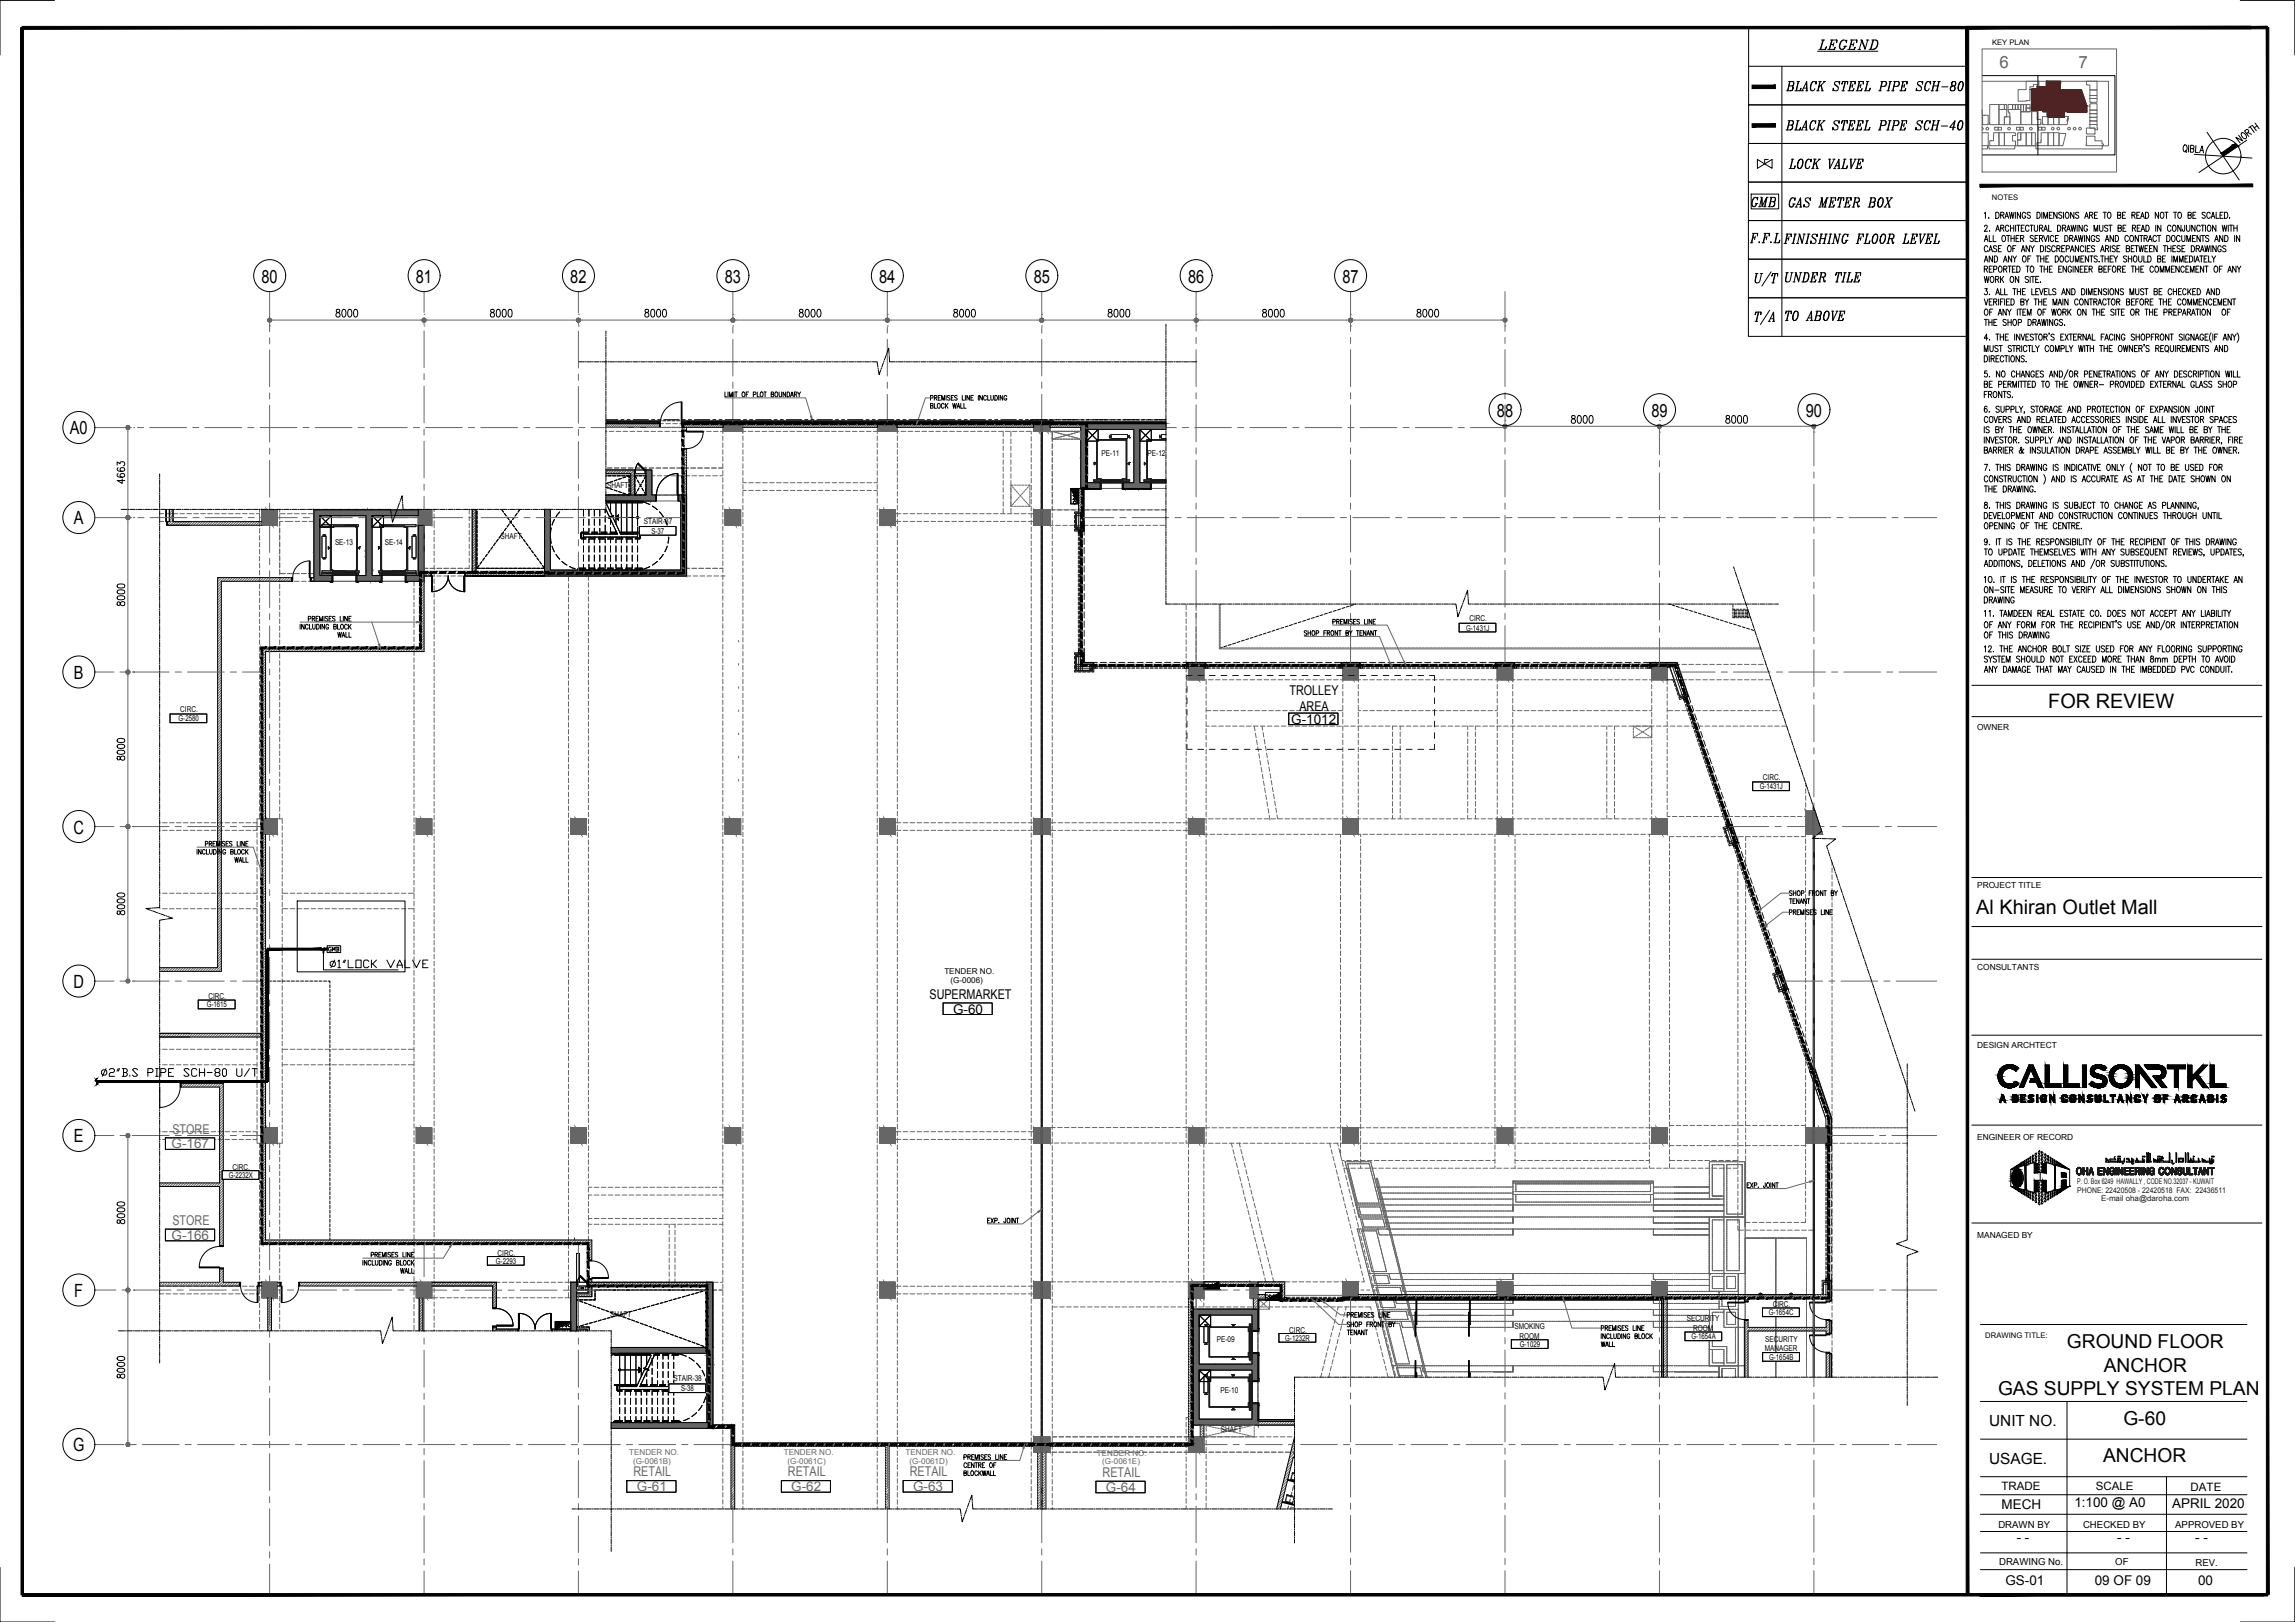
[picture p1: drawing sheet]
<svg xmlns="http://www.w3.org/2000/svg" width="841mm" height="594mm" viewBox="0 0 841 594" stroke-linecap="round" stroke-linejoin="round" font-family="sans-serif">
<defs><g id="words">
<text font-size="8.8" x="642.1" y="105.8">U/T</text>
<g font-size="7.3">
<text x="750.6" y="259.1">FOR REVIEW</text>
<text x="724.2" y="334.8">Al Khiran Outlet Mall</text>
</g>
<g font-size="7.1">
<text x="653.3" y="34.6">BLACK STEEL PIPE SCH-80</text>
<text x="640.6" y="76.9">GMB</text>
</g>
<g font-size="7">
<text x="757.4" y="493.8">GROUND FLOOR</text>
<text x="770.9" y="502.4">ANCHOR</text>
<text x="732.2" y="510.8">GAS SUPPLY SYSTEM PLAN</text>
<text x="778.1" y="521.9">G-60</text>
<text x="770.7" y="535.7">ANCHOR</text>
</g>
<g font-size="6.7">
<text x="95.8" y="103.5">80</text>
<text x="152.4" y="103.5">81</text>
<text x="209" y="103.5">82</text>
<text x="265.6" y="103.5">83</text>
<text x="322.2" y="103.5">84</text>
<text x="378.8" y="103.5">85</text>
<text x="435.4" y="103.5">86</text>
<text x="492" y="103.5">87</text>
<text x="548.6" y="152.6">88</text>
<text x="605.2" y="152.6">89</text>
<text x="661.7" y="152.6">90</text>
<text x="25.6" y="159.1">A0</text>
<text x="27.1" y="192.1">A</text>
<text x="27.1" y="248.7">B</text>
<text x="26.9" y="305.3">C</text>
<text x="26.9" y="361.8">D</text>
<text x="27.1" y="418.4">E</text>
<text x="27.2" y="475">F</text>
<text x="26.8" y="531.6">G</text>
</g>
<g font-size="6.6">
<text x="653.3" y="48.7">BLACK STEEL PIPE SCH-40</text>
<text x="654.4" y="62.8">LOCK VALVE</text>
<text x="654.4" y="76.9">GAS METER BOX</text>
<text x="652.6" y="90.3">FINISHING FLOOR LEVEL</text>
<text x="653" y="104.4">UNDER TILE</text>
<text x="653" y="118.5">TO ABOVE</text>
</g>
<g font-size="6.2" fill="#666">
<text x="732.7" y="25">6</text>
<text x="761.7" y="25">7</text>
<text x="638.9" y="436.4">EXP. JOINT</text>
</g>
<g font-size="6.2">
<text x="119.6" y="355.6">1&quot;LOCK VALVE</text>
<text x="36" y="395.5">2&quot;B.S PIPE SCH-80 U/T</text>
</g>
<g font-size="5.6">
<text x="728.9" y="522.2">UNIT NO.</text>
<text x="728.9" y="536">USAGE.</text>
</g>
<g font-size="4.9">
<text x="472.5" y="254.6">TROLLEY</text>
<text x="476.2" y="260.5">AREA</text>
<text x="473.2" y="265.1">G-1012</text>
<text x="340.6" y="366.1">SUPERMARKET</text>
<text x="349.2" y="371.2">G-60</text>
<text x="760.2" y="551.9">1:100 @ A0</text>
<text x="733.5" y="552.8">MECH</text>
<text x="796" y="552.4">APRIL 2020</text>
<text x="739.1" y="564.9">- -</text>
<text x="775.9" y="564.7">- -</text>
<text x="804.5" y="564.8">- -</text>
<text x="734.9" y="580.7">GS-01</text>
<text x="767.7" y="580.7">09 OF 09</text>
<text x="805.5" y="580.7">00</text>
</g>
<g font-size="4.9" fill="#666">
<text x="63.2" y="415.2">STORE</text>
<text x="62.9" y="420.6">G-167</text>
<text x="63.2" y="448.7">STORE</text>
<text x="62.9" y="454.1">G-166</text>
<text x="232.2" y="540.7">RETAIL</text>
<text x="288.8" y="540.7">RETAIL</text>
<text x="333.4" y="540.7">RETAIL</text>
<text x="404.1" y="540.9">RETAIL</text>
<text x="233.4" y="546.2">G-61</text>
<text x="290" y="546.2">G-62</text>
<text x="334.6" y="546.2">G-63</text>
<text x="405.3" y="546.4">G-64</text>
</g>
<text font-size="4.4" x="119.2" y="349.6">GMB</text>
<g font-size="4.2">
<text x="733.5" y="545.9">TRADE</text>
<text x="768" y="545.9">SCALE</text>
<text x="802.8" y="546">DATE</text>
</g>
<g font-size="3.5">
<text x="732.3" y="559.7">DRAWN BY</text>
<text x="763.4" y="559.7">CHECKED BY</text>
<text x="797.1" y="559.7">APPROVED BY</text>
<text x="732.6" y="573.1">DRAWING No.</text>
<text x="775.2" y="573.1">OF</text>
<text x="804.5" y="573.5">REV.</text>
</g>
<g font-size="3.1">
<text x="724.5" y="267.5">OWNER</text>
<text x="724.5" y="325.3">PROJECT TITLE</text>
<text x="724.5" y="355.1">CONSULTANTS</text>
<text x="724.5" y="383.8">DESIGN ARCHTECT</text>
<text x="724.5" y="417.5">ENGINEER OF RECORD</text>
<text x="724.5" y="453.4">MANAGED BY</text>
</g>
<g font-size="3">
<text x="403.7" y="167">PE-11</text>
<text x="420.5" y="167">PE-12</text>
<text x="222.5" y="178.6">SHAFT</text>
<text x="236" y="192">STAIR-37</text>
<text x="183.4" y="197.4">SHAFT</text>
<text x="238.8" y="195.5">S-37</text>
<text x="122.8" y="199.6">SE-13</text>
<text x="141.1" y="199.6">SE-14</text>
<text x="538.5" y="227.4">CIRC.</text>
<text x="537.3" y="230.9">G-1431J</text>
<text x="66.1" y="260.6">CIRC.</text>
<text x="65.4" y="264.1">G-2580</text>
<text x="646" y="285.5">CIRC.</text>
<text x="644.9" y="289.1">G-1431J</text>
<text x="346.1" y="356.8">TENDER NO.</text>
<text x="76.4" y="366">CIRC.</text>
<text x="348.4" y="360.2">(G-0006)</text>
<text x="75.8" y="368.9">G-1615</text>
<text x="83.8" y="431.4">G-2232X</text>
<text x="85.2" y="428.4">CIRC.</text>
<text x="182.4" y="459.9">CIRC.</text>
<text x="181.7" y="462.8">G-2293</text>
<text x="649.6" y="478.7">CIRC.</text>
<text x="223.6" y="482.2">SHAFT</text>
<text x="618.1" y="483.9">SECURITY</text>
<text x="648.2" y="481.7">G-1654C</text>
<text x="445.9" y="491.6">PE-09</text>
<text x="471" y="491">G-1232R</text>
<text x="472.4" y="488.1">CIRC.</text>
<text x="554.9" y="486.7">SMOKING</text>
<text x="556.9" y="490.3">ROOM</text>
<text x="619.8" y="490.5">G-1654A</text>
<text x="620.5" y="487.5">ROOM</text>
<text x="646.9" y="491.4">SECURITY</text>
<text x="557" y="493.3">G-1029</text>
<text x="646.8" y="495">MANAGER</text>
<text x="648.3" y="498.1">G-1654B</text>
<text x="246.8" y="506">STAIR-38</text>
<text x="249.6" y="509.5">S-38</text>
<text x="447.2" y="510.3">PE-10</text>
<text x="447.4" y="524.6">SHAFT</text>
</g>
<g font-size="3" fill="#666">
<text x="230.6" y="533.1">TENDER NO.</text>
<text x="287.2" y="533.1">TENDER NO.</text>
<text x="331.9" y="533">TENDER NO.</text>
<text x="402" y="533.4">TENDER NO.</text>
<text x="232" y="536.1">(G-0061B)</text>
<text x="288.6" y="536.1">(G-0061C)</text>
<text x="333.3" y="536.1">(G-0061D)</text>
<text x="403.9" y="536.3">(G-0061E)</text>
</g>
<g font-size="2.9" fill="#1a1a1a">
<text x="761.2" y="433.7">P. O. Box 6249 HAWALLY , CODE NO.32037 - KUWAIT</text>
<text x="761.2" y="437.1">PHONE: 22420508 - 22420518 FAX: 22436511</text>
<text x="770" y="439.9">E-mail oha@daroha.com</text>
</g>
<g font-size="2.8">
<text x="730" y="16.5">KEY PLAN</text>
<text x="730" y="73.2">NOTES</text>
<text x="727.5" y="490.1">DRAWING TITLE:</text>
</g>
</g></defs>
<!-- layer: General Layout mezz$0$S-280-M_STRUCT_FRAME -->
<g fill="none" stroke="#666" stroke-width=".37">
<path d="M222.1 158h.3M222.1 155.2h.7M223.3 158h1.7M223.6 155.2h1.7M225.8 158h1.7M226.1 155.2h1.8M228.3 158h1.7M228.7 155.2h1.7M230.9 158h1.7M231.3 155.2h1.7M233.5 158h1.7M233.8 155.2h1.7"/>
<path d="M236 158h1.7M236.3 155.2h1.7M238.5 158h1.7M238.9 155.2h1.7M241.1 158h1.7M241.4 155.2h1.7M243.6 158h1.7M244 155.2h1.7M246.2 158h1.7M246.5 155.2h1.7M248.7 158h1.7M249.1 155.2h1.7"/>
<path d="M251.3 158h1.7M251.6 155.2h1.7M253.8 158h1.7M254.2 155.2h1.7M256.4 158h1.7M256.7 155.2h1.7M258.9 158h1.7M259.2 155.2h1.8M261.5 158h1.6M261.8 155.2h1.7M264 158h1.7M264.4 155.2h1.7"/>
<path d="M264.9 155.2v1M264.9 157.1v1.7M264.9 159.7v1.6M266.6 158h1.7M266.9 155.2h1.7M269.1 158h1.7M269.5 155.2h1.6M271.7 158h1.6M272 155.2h1.7M272.2 155.2v1M272.2 157.1v1.7M272.2 159.7v1.6"/>
<path d="M274.2 158h1.7M274.5 155.2h1.7M276.7 158h1.7M277.1 155.2h1.7M279.3 158h1.7M279.7 155.2h1.6M281.8 158h1.7M282.2 155.2h1.7M284.4 158h1.7M284.7 155.2h1.7M286.9 158h1.7M287.3 155.2h1.7"/>
<path d="M289.5 158h1.7M289.8 155.2h1.7M292 158h1.7M292.4 155.2h1.7M294.6 158h1.6M294.9 155.2h1.7M297.1 158h1.7M297.5 155.2h1.7M299.7 158h1.7M300 155.2h1.7M302.2 158h1.7M302.6 155.2h1.6"/>
<path d="M304.8 158h1.7M305.1 155.2h1.7M307.3 158h1.7M307.6 155.2h1.7M309.8 158h1.7M310.2 155.2h1.7M312.4 158h1.7M312.8 155.2h1.7M314.9 158h1.8M315.3 155.2h1.7M317.5 158h1.7M317.8 155.2h1.7"/>
<path d="M320 158h1.7M320.4 155.2h1.7M321.5 155.2v1M321.5 157.1v1.7M321.5 159.7v1.6M322.6 158h1.7M322.9 155.2h1.7M325.1 158h1.7M325.5 155.2h1.7M327.7 158h1.7M328 155.2h1.7M328.8 155.2v1"/>
<path d="M328.8 157.1v1.7M328.8 159.7v1.6M330.2 158h1.7M330.6 155.2h1.7M332.8 158h1.7M333.1 155.2h1.7M335.3 158h1.7M335.7 155.2h1.7M337.9 158h1.7M338.2 155.2h1.7M340.4 158h1.7M340.7 155.2h1.7"/>
<path d="M342.9 158h1.7M343.3 155.2h1.7M345.5 158h1.7M345.9 155.2h1.7M348 158h1.8M348.4 155.2h1.7M350.6 158h1.7M350.9 155.2h1.7M353.1 158h1.7M353.5 155.2h1.7M355.7 158h1.7M356 155.2h1.7"/>
<path d="M358.2 158h1.7M358.6 155.2h1.7M360.8 158h1.7M361.1 155.2h1.7M363.3 158h1.7M363.7 155.2h1.7M365.9 158h1.7M366.2 155.2h1.7M367.6 158v1.9M368.4 158h1.7M368.8 155.2h1.7M370.5 158v1.9"/>
<path d="M371 158h1.7M371.3 155.2h1.7M373.5 158h1.7M373.8 155.2h1.7M376 158h1.7M376.4 155.2h1.7M377.9 158v1.1M377.9 159.9v1.7M378.6 158h1.7M379 155.2h1.7M381.1 158h1.8M381.5 155.2h1.7"/>
<path d="M381.6 158v1.2M383.7 158h1.7M384 155.2h1.7M385.6 159.9v1.9M386.6 155.2h1.7M389.1 155.2h1.7M391.7 155.2h1.7M394.3 155.2h1.8M395.1 158h1v1.1M395.4 158h-9.8v1.2M396.1 159.9v1.7M222.6 171.4h1.7"/>
<path d="M225.1 171.4h1.7M227.7 171.4h1.7M230.3 171.4h1.6M232.8 171.4h1.7M235.3 171.4h1.7M237.9 171.4h1.7M238.8 179.5v1.8h.9M238.8 177v1.7M240 174.3h-1.2v1.8M240.4 171.4h1.7M240.8 174.3h1.7M243 171.4h1.6"/>
<path d="M243.4 174.3h1.7M245.5 171.4h1.7M245.9 174.3h1.7M248.1 171.4h1.7M248.5 174.3h1.7M250.6 171.4h1.7M251 174.3h1.7M253.2 171.4h1.6M253.6 174.3h1.7M255.7 171.4h1.7M256.1 174.3h1.7M258.2 171.4h1.7"/>
<path d="M258.7 174.3h1.6M260.8 171.4h1.7M261.2 174.3h1.7M263.4 171.4h1.5M263.8 174.3h1.1M264.9 162.2v1.7M264.9 164.7v1.7M264.9 167.3v1.7M264.9 169.8v1.7M264.9 172.4v1.7M264.9 174.9v1.7M264.9 177.5v1.7"/>
<path d="M272.2 162.2v1.7M272.2 164.7v1.7M272.2 167.3v1.7M272.2 169.8v1.7M272.2 172.4v1.7M272.2 174.9v1.7M272.2 177.5v1.7M272.2 179.6h1.3M272.2 176.8h1.3M274.4 179.6h1.7M274.4 176.8h1.7M276.9 179.6h1.7"/>
<path d="M276.9 176.8h1.7M279.5 179.6h1.7M279.5 176.8h1.7M282 179.6h1.7M282 176.8h1.7M284.6 179.6h1.7M284.6 176.8h1.7M287.1 179.6h1.7M287.1 176.8h1.7M289.6 179.6h1.7M289.6 176.8h1.7M292.2 179.6h1.7"/>
<path d="M292.2 176.8h1.7M294.7 179.6h1.8M294.7 176.8h1.8M297.3 179.6h1.7M297.3 176.8h1.7M299.8 179.6h1.7M299.8 176.8h1.7M302.4 179.6h1.7M302.4 176.8h1.7M304.9 179.6h1.7M304.9 176.8h1.7M307.5 179.6h1.7"/>
<path d="M307.5 176.8h1.7M310 179.6h1.7M310 176.8h1.7M312.6 179.6h1.7M312.6 176.8h1.7M315.1 179.6h1.7M315.1 176.8h1.7M317.7 179.6h1.7M317.7 176.8h1.7M320.2 179.6h1.3M320.2 176.8h1.3M321.5 162.2v1.7"/>
<path d="M321.5 164.7v1.7M321.5 167.3v1.7M321.5 169.8v1.7M321.5 172.4v1.7M321.5 174.9v1.7M321.5 177.5v1.7M328.8 162.2v1.7M328.8 164.7v1.7M328.8 167.3v1.7M328.8 169.8v1.7M328.8 172.4v1.7M328.8 174.9v1.7"/>
<path d="M328.8 177.5v1.7M367.6 160.8v1.7M367.6 163.3v1.7M367.6 165.9v1.7M367.6 168.4v1.7M367.6 171v1.6M367.6 173.5v1.7M367.6 176v1.7M367.6 178.6v1.7M370.5 160.8v1.7M370.5 163.3v1.7M370.5 165.9v1.7"/>
<path d="M370.5 168.4v1.7M370.5 171v1.6M370.5 173.5v1.7M370.5 176v1.7M370.5 178.6v1.7M377.9 162.5v1.7M377.9 165v1.7M377.9 167.6v1.7M377.9 170.1v1.7M377.9 172.6v1.7M377.9 175.2v1.7M377.9 177.7v1.8"/>
<path d="M381.6 160.1v1.7M381.6 162.6v1.7M381.6 165.2v1.6M381.6 167.7v1.7M381.6 170.2v1.7M381.6 172.8v1.7M381.6 175.4v1.7M381.6 177.9v1.7M385.6 162.5v1.8M385.6 165v1.8M385.6 167.6v1.8M385.6 170.1v1.8"/>
<path d="M385.6 172.6v1.9M385.6 175.2v1.9M385.6 177.7v1.9M396.1 177.8v1.1h1M396.1 162.5v1.7M396.1 165.1v1.7M396.1 167.6v1.7M396.1 170.2v1.6M396.1 172.7v1.7M396.1 175.2v1.7M398 178.9h1.7M400.5 178.9h1.7"/>
<path d="M403.1 178.9h1.6M405.6 178.9h1.7M408.1 178.9h1.7M410.7 178.9h1.7M413.3 178.9h1.7M415.8 178.9h1.7M418.3 178.9h1.7M420.9 178.9h1.7M423.4 178.9h1.7M426 178.9h1.3M58.5 191h1.5M58.5 188.1h1.5"/>
<path d="M60.8 191h1.7M60.8 188.1h1.7M63.4 191h1.7M63.4 188.1h1.7M65.9 191h1.7M65.9 188.1h1.7M68.5 191h1.7M68.5 188.1h1.7M71 191h1.7M71 188.1h1.7M73.6 191h1.7M73.6 188.1h1.7"/>
<path d="M76.1 191h1.7M76.1 188.1h1.7M78.7 191h1.6M78.7 188.1h1.6M81.2 191h1.7M81.2 188.1h1.7M83.7 191h1.8M83.7 188.1h1.8M86.3 191h1.7M86.3 188.1h1.7M88.9 191h1.7M88.9 188.1h1.7"/>
<path d="M91.4 191h1.7M91.4 188.1h1.7M93.9 188.1h1.2v2.1M95.1 190v1h-1.2M95.1 186.6v1M95.1 191.1v1.7M95.1 193.6v1.7M95.1 196.1v1.7M95.1 198.7v1.7M96 186.7h2.4M99.2 186.7h2.4M102.5 186.6v1"/>
<path d="M102.5 188.5v1.7M102.5 191.1v1.7M102.5 193.3v2M102.5 195.8v2M102.5 198.4v2M102.5 188.1h2M103.6 191h-1.1v1.5M104.4 191h2.9M105.4 188.1h1.7M107.9 188.1h1.7M108.2 191h1.7M110.5 188.1h1.7"/>
<path d="M110.7 191h1.7M113 188.1h2.1M113.2 191h1.9v1.5M115.1 186.7h1.7M115.1 193.3v1.7M115.1 195.8v1.8M115.1 198.4v1.7M117.7 186.7h1.7M117.9 186.7h.1M120.2 186.7h1.7M122.8 186.7h1.7M125.3 186.7h1.7"/>
<path d="M127.9 186.7h1.7M130.4 186.7h1.7M133 186.7h1.7M135.5 186.7h1.7M138 186.7h1.7M140.6 186.7h1.7M143.2 186.7h1.7M145.7 186.7h1.7M148.3 186.7h1.6M150.8 186.7h1.8M151.7 186.6v.3M151.7 187.7v1.2"/>
<path d="M153.3 186.6v.1M159.1 190.8v2.6M159.1 186.6v.8M159.1 188.2v1.7M159.1 194.2v1.7M159.1 196.7v1.7M159.1 199.3v1.7M172 186.6v1.6M172 189.1v1.7M172 191.7v1.7M172 194.2v1.7M172 196.7v1.7"/>
<path d="M172 199.3v1.7M240.5 181.3h1.8M243.1 181.3h1.7M245.7 181.3h1.7M248.2 181.3h1.7M250.7 181.3h.9v1.6M251.6 183.7v1.7M251.6 186.3v1.7M251.6 188.8v1.7M251.6 191.4v1.7M251.6 193.9v1.7M251.6 196.4v1.7"/>
<path d="M251.6 199v1.7M264.9 180v1.7M264.9 182.6v1.6M264.9 185.1v1.7M264.9 187.6v1.7M264.9 190.2v1.7M264.9 192.8v1.7M264.9 195.3v1.7M264.9 197.8v1.7M270.7 192.4v.3M272.2 180v1.7M272.2 182.6v1.6"/>
<path d="M272.2 185.1v1.7M272.2 187.6v1.7M272.2 190.2v1.7M272.2 192.8v1.7M272.2 195.3v1.7M272.2 197.8v1.7M321.5 180v1.7M321.5 182.6v1.6M321.5 185.1v1.7M321.5 187.6v1.7M321.5 190.2v1.7M321.5 192.8v1.7"/>
<path d="M321.5 195.3v1.7M321.5 197.8v1.7M322.3 192.5h2.4M322.3 186.7h2.4M325.6 186.7h2.4M325.6 192.5h2.4M328 190v1h2.1M328.8 180v1.7M328.8 182.6v1.6M328.8 185.1v1.7M328.8 187.6v1.7M328.8 190.2v1.7"/>
<path d="M328.8 192.8v1.7M328.8 195.3v1.7M328.8 197.8v1.7M330.1 188.1h-2.1v1.1M331 191h1.7M331 188.1h1.7M333.5 191h1.7M333.5 188.1h1.7M336 191h1.7M336 188.1h1.7M338.6 191h1.7M338.6 188.1h1.7"/>
<path d="M341.2 191h1.7M341.2 188.1h1.7M343.7 191h1.7M343.7 188.1h1.7M346.2 191h1.7M346.2 188.1h1.7M348.8 191h1.7M348.8 188.1h1.7M351.3 191h1.7M351.3 188.1h1.7M353.9 191h1.7M353.9 188.1h1.7"/>
<path d="M356.4 191h1.7M356.4 188.1h1.7M359 191h1.7M359 188.1h1.7M361.5 191h1.7M361.5 188.1h1.7M364.1 191h1.7M364.1 188.1h1.7M366.6 191h1.7M366.6 188.1h1.7M367.6 181.2v1.7M367.6 183.7v1.7"/>
<path d="M367.6 186.2v1.9M369.1 191h1.7M369.1 188.1h1.7M370.5 181.2v1.7M370.5 183.7v1.7M370.5 186.2v1.9M371.7 191h1.7M371.7 188.1h1.7M374.3 191h1.7M374.3 188.1h1.7M376.8 188.1h2.1v1.1M377.9 180.3v1.7"/>
<path d="M377.9 182.9v1.6M377.9 185.4v1.7M377.9 187.9v1.7M377.9 190.5v1.7M377.9 193v1.7M377.9 195.6v1.7M377.9 198.1v1.7M378.9 190v1h-2.1M381.6 185.5l.2 2.4M381.6 180.4v1.7M381.6 183v1.7M381.6 194.4v1.7"/>
<path d="M381.6 196.9v1.7M381.6 199.5v1.7M381.8 191.3l-.2 2.2M381.8 188.7v1.7M381.9 192.4v1.1M381.9 194.4v1.7M381.9 196.9v1.7M381.9 199.5v1.7M384 192.4h2M384.8 186.7h1.6M385.6 185.5v1.2h1.2M385.6 180.3v1.8"/>
<path d="M385.6 182.9v1.8M385.6 185.4v1.7M385.6 187.9v1.7M385.6 190.5v1.7M385.6 193v1.7M385.6 195.6v1.7M385.6 198.1v1.7M386.8 192.4h1.8M387.2 186.7h2.1M389.4 192.4h1.7M389.8 186.7h2.1M392 192.4h1.7"/>
<path d="M392.3 186.7h2.1M394.5 192.4h1.7M394.8 186.7h2.2M397 192.4h1.7M397.4 186.7h2.1M399.6 192.4h1.7M400 186.7h2.1M402.1 192.4h1.7M402.5 186.7h2.1M404.7 192.4h1.7M405 186.7h2.2M407.2 192.4h1.7"/>
<path d="M407.6 186.7h2.1M409.8 192.4h1.7M410.1 186.7h2.1M412.3 192.4h1.7M412.7 186.7h2.1M414.9 192.4h1.7M415.2 186.7h2.2M417.4 192.4h1.7M417.8 186.7h2.1M419.9 192.4h1.8M420.3 186.7h2.1M422.5 192.4h1.7"/>
<path d="M422.9 186.7h2.1M425.1 192.4h1.7M425.4 186.7h1.9M95.1 201.2v1.7M95.1 203.8v1.7M95.1 206.3v1.7M95.1 208.9v1.7M95.1 211.4v1.7M95.1 214v1.7M95.1 216.5v1.7M95.1 219v1.7M102.5 208.6v1.5h2h-2"/>
<path d="M102.5 212.9h2M102.5 201v1.9M102.5 203.5v2M102.5 206.1v1.9M102.5 208.9v1.7M102.5 211.4v1.7M102.5 214v1.7M102.5 216.5v1.7M102.5 219v1.7M105.4 210.1h1.7M105.4 212.9h1.7M107.9 210.1h1.7"/>
<path d="M107.9 212.9h1.7M110.5 210.1h1.7M110.5 212.9h1.7M113 212.9h2.1M115.1 208.6v1.5h-2.1h2.1M115.1 201v1.7M115.1 203.5v1.7M115.1 206.1v1.6M151.7 210.8v1.3M151.7 212.9v1.7M151.7 215.4v1.7M151.7 218v1.7"/>
<path d="M155.4 208.2h1.5M155.4 211h1.3M157.5 208.2h1.9M157.5 211h1.7M159.1 201.8v1.7M159.1 204.4v1.7M159.1 206.9v1.7M159.1 209.5v1.7M159.1 212v1.7M159.1 214.6v1.7M159.1 217.1v1.7M159.1 219.6v1.7"/>
<path d="M160.1 208.2h1.9M160.1 211h1.7M162.6 208.2h1.9M162.6 211h1.7M165.2 208.2h1.8M165.2 211h1.7M167.7 208.2h1.9M167.7 211h1.7M170.3 211h1.7M172 206.9v1.3h-1.7M172 201.8v1.7M172 204.4v1.7"/>
<path d="M172.8 208.2h1.7M172.8 211h1.7M175.3 208.2h1.7M175.3 211h1.7M177.9 208.2h1.7M177.9 211h1.7M180.4 208.2h1.8M180.4 211h1.8M183 208.2h1.7M183 211h1.7M185.5 208.2h1.7M185.5 211h1.7"/>
<path d="M188.1 208.2h1.7M188.1 211h1.7M190.6 208.2h1.7M190.6 211h1.7M193.2 208.2h1.7M193.2 211h1.7M195.7 208.2h1.7M195.7 211h1.7M198.3 208.2h1.3M198.3 211h1.3M208.3 211v1.9M208.3 213.7v1.7"/>
<path d="M208.3 216.3v1.6M208.3 218.8v1.7M215.6 211v1.6M215.6 213.4v1.7M215.6 216v1.7M215.6 218.5v1.7M251.6 206.6v1.6h1.1h-1.1M251.6 201.5v1.8M251.6 204.1v1.7M251.6 211h1.6M253.6 208.2h1.7M254 211h1.7"/>
<path d="M256.1 208.2h1.7M256.5 211h1.7M258.7 208.2h1.6M259.1 211h1.7M261.2 208.2h1.7M261.6 211h1.8M263.8 208.2h1.1M264.2 211h1.5M264.9 200.4v1.7M264.9 202.9v1.7M264.9 205.5v1.7M264.9 208v1.7"/>
<path d="M264.9 210.6v1.7M264.9 213.1v1.7M264.9 215.7v1.7M264.9 218.2v1.7M272.2 200.4v1.7M272.2 202.9v1.7M272.2 205.5v1.7M272.2 208v1.7M272.2 210.6v1.7M272.2 213.1v1.7M272.2 215.7v1.7M272.2 218.2v1.7"/>
<path d="M321.5 200.4v1.7M321.5 202.9v1.7M321.5 205.5v1.7M321.5 208v1.7M321.5 210.6v1.7M321.5 213.1v1.7M321.5 215.7v1.7M321.5 218.2v1.7M328.8 200.4v1.7M328.8 202.9v1.7M328.8 205.5v1.7M328.8 208v1.7"/>
<path d="M328.8 210.6v1.7M328.8 213.1v1.7M328.8 215.7v1.7M328.8 218.2v1.7M377.9 200.7v1.7M377.9 203.2v1.7M377.9 205.8v1.6M377.9 208.3v1.7M377.9 210.8v1.7M377.9 213.4v1.7M377.9 216v1.6M377.9 218.5v1.7"/>
<path d="M381.6 202v1.7M381.6 204.6v1.7M381.6 207.1v1.7M381.6 209.6v1.7M381.6 212.2v1.7M381.6 214.8v1.7M381.6 217.3v1.7M381.6 219.9v1.6M381.9 202v1.7M381.9 204.6v1.7M381.9 207.1v1.7M381.9 209.6v1.7"/>
<path d="M381.9 212.2v1.7M381.9 214.8v1.7M381.9 217.3v1.7M381.9 219.9v1.6M385.6 200.7v1.7M385.6 203.2v1.7M385.6 205.8v1.6M385.6 208.3v1.7M385.6 210.8v1.7M385.6 213.4v1.7M385.6 216v1.6M385.6 218.5v1.7"/>
<path d="M95.1 221.6v1.7M95.1 224.2v1.7M95.1 226.7v1.7M95.1 229.2v1.7M95.1 231.8v1.7M95.1 234.3v1.7M95.1 236.9v1.7M95.1 239.4v1.7M102.5 221.6v1.7M102.5 224.2v1.7M102.5 226.7v1.7M102.5 229.2v1.7"/>
<path d="M102.5 231.8v1.7M102.5 234.3v1.7M102.5 236.9v1.7M102.5 239.4v1.7M151.7 220.6v1.7M151.7 223.1v1.7M151.7 225.7v1.6M151.7 228.2v1.7M151.7 230.7v1.7M151.7 233.3v1.7M151.7 235.8v1.7M151.7 238.4v1.7"/>
<path d="M159.1 222.2v1.7M159.1 224.8v1.7M159.1 227.3v1.7M159.1 229.8v1.7M159.1 232.4v1.7M159.1 234.9v1.7M159.1 237.5v1.7M208.3 221.3v1.8M208.3 223.9v1.7M208.3 226.5v1.6M208.3 229v1.7M208.3 231.5v1.7"/>
<path d="M208.3 234.1v1.7M208.3 236.6v1.7M208.3 239.2v1.7M215.6 221.1v1.7M215.6 223.6v1.7M215.6 226.2v1.7M215.6 228.7v1.7M215.6 231.2v1.7M215.6 233.8v1.7M215.6 236.4v1.7M215.6 238.9v1.7M264.9 220.7v1.7"/>
<path d="M264.9 223.3v1.7M264.9 225.9v1.7M264.9 228.4v1.7M264.9 230.9v1.7M264.9 233.5v1.7M264.9 236v1.7M264.9 238.6v1.7M270.7 234.5v.6M272.2 220.7v1.7M272.2 223.3v1.7M272.2 225.9v1.7M272.2 228.4v1.7"/>
<path d="M272.2 230.9v1.7M272.2 233.5v1.7M272.2 236v1.7M272.2 238.6v1.7M321.5 220.7v1.7M321.5 223.3v1.7M321.5 225.9v1.7M321.5 228.4v1.7M321.5 230.9v1.7M321.5 233.5v1.7M321.5 236v1.7M321.5 238.6v1.7"/>
<path d="M328.8 220.7v1.7M328.8 223.3v1.7M328.8 225.9v1.7M328.8 228.4v1.7M328.8 230.9v1.7M328.8 233.5v1.7M328.8 236v1.7M328.8 238.6v1.7M377.9 221v1.7M377.9 223.6v1.7M377.9 226.1v1.7M377.9 228.7v1.7"/>
<path d="M377.9 231.2v1.7M377.9 233.8v1.7M377.9 236.3v1.7M377.9 238.9v1.7M381.6 222.4v1.7M381.6 224.9v1.7M381.6 227.5v1.7M381.6 230v1.7M381.6 232.6v1.7M381.6 235.1v1.7M381.6 237.7v1.7M381.9 222.4v1.7"/>
<path d="M381.9 224.9v1.7M381.9 227.5v1.7M381.9 230v1.7M381.9 232.6v1.7M381.9 235.1v1.7M381.9 237.7v1.7M385.6 221v1.7M385.6 223.6v1.7M385.6 226.1v1.7M385.6 228.7v1.7M385.6 231.2v1.7M385.6 233.8v1.7"/>
<path d="M385.6 236.3v1.7M385.6 238.9v1.7M434.7 221.6v1.7M434.7 224.1v1.7M434.7 226.7v1.7M434.7 229.2v1.7M434.7 231.8v1.7M434.7 234.3v1.7M434.7 236.9v1.7M434.7 239.4v1.7M438.3 221.9v1.7M438.3 224.5v1.7"/>
<path d="M438.3 227v1.7M438.3 229.6v1.7M438.3 232.1v1.7M438.3 234.7v1.7M438.3 237.2v1.7M438.3 239.7v1.7M95.1 242v1.7M95.1 244.5v1.7M95.1 247.1v1.7M95.1 249.6v1.7M95.1 252.2v1.6M95.1 254.7v1.7"/>
<path d="M95.1 257.2v1.8M95.1 259.8v1.7M102.5 242v1.7M102.5 244.5v1.7M102.5 247.1v1.7M102.5 249.6v1.7M102.5 252.2v1.6M102.5 254.7v1.7M102.5 257.2v1.8M102.5 259.8v1.7M151.7 240.9v1.7M151.7 243.5v1.7"/>
<path d="M151.7 246v1.7M151.7 248.6v1.6M151.7 251.1v1.7M151.7 253.6v1.8M151.7 256.2v1.7M151.7 258.8v1.6M159.1 240v1.7M159.1 242.6v1.7M159.1 245.1v1.7M159.1 247.7v1.7M159.1 250.2v1.7M159.1 252.7v1.7"/>
<path d="M159.1 255.3v1.7M159.1 257.8v1.8M208.3 241.7v1.7M208.3 244.3v1.7M208.3 246.8v1.7M208.3 249.4v1.7M208.3 251.9v1.7M208.3 254.4v1.8M208.3 257v1.7M208.3 259.6v1.7M215.6 241.4v1.7M215.6 244v1.7"/>
<path d="M215.6 246.5v1.7M215.6 249.1v1.7M215.6 251.6v1.7M215.6 254.2v1.7M215.6 256.7v1.7M215.6 259.3v1.7M264.9 241.1v1.7M264.9 243.7v1.7M264.9 246.2v1.7M264.9 248.8v1.7M264.9 251.3v1.7M264.9 253.8v1.7"/>
<path d="M264.9 256.4v1.7M264.9 259v1.7M270.7 243v.6M270.7 251.5v.6M272.2 241.1v1.7M272.2 243.7v1.7M272.2 246.2v1.7M272.2 248.8v1.7M272.2 251.3v1.7M272.2 253.8v1.7M272.2 256.4v1.7M272.2 259v1.7"/>
<path d="M321.5 241.1v1.7M321.5 243.7v1.7M321.5 246.2v1.7M321.5 248.8v1.7M321.5 251.3v1.7M321.5 253.8v1.7M321.5 256.4v1.7M321.5 259v1.7M328.8 241.1v1.7M328.8 243.7v1.7M328.8 246.2v1.7M328.8 248.8v1.7"/>
<path d="M328.8 251.3v1.7M328.8 253.8v1.7M328.8 256.4v1.7M328.8 259v1.7M377.9 241.4v1.7M377.9 243.9v1.7M377.9 246.5v1.7M377.9 249.1v1.7M377.9 251.6v1.7M377.9 254.1v1.7M377.9 256.7v1.7M377.9 259.2v1.7"/>
<path d="M381.6 240.2v1.7M381.6 242.8v1.6M381.6 245.3v1.7M381.6 247.8v1.8M381.6 250.4v1.7M381.6 253v1.6M381.6 255.5v1.7M381.6 258v1.7M381.9 240.2v1.7M381.9 242.8v1.6M381.9 245.3v1.7M381.9 247.8v1.8"/>
<path d="M381.9 250.4v1.7M381.9 253v1.6M381.9 255.5v1.7M381.9 258v1.7M385.6 241.4v1.7M385.6 243.9v1.7M385.6 246.5v1.7M385.6 249.1v1.7M385.6 251.6v1.7M385.6 254.1v1.7M385.6 256.7v1.7M385.6 259.2v1.7"/>
<path d="M434.7 241.9v1.7M434.7 244.5v1.7M434.7 247v1.8M434.7 249.6v1.7M434.7 252.2v1.6M434.7 254.7v1.7M434.7 257.2v1.7M434.7 259.8v1.7M438.3 242.3v1M441.2 243.3h.8M441.2 249h.8v1.7M442 251.5v1.7"/>
<path d="M442 254.1v1.7M442 256.6v1.7M442 259.2v1.7M442.8 243.3h1.8M442.8 249h1.8M445.4 243.3h1.7M445.4 249h1.7M448 243.3h1.7M448 249h1.7M450.5 243.3h1.7M450.5 249h1.7M453.1 243.3h1.6"/>
<path d="M453.1 249h1.6M455.6 243.3h1.7M455.6 249h1.7M458.1 243.3h1.7M458.1 249h1.7M460.7 243.3h1.7M460.7 249h1.7M463.3 243.3h1.6M463.3 249h1.6M465.8 243.3h1.7M465.8 249h1.7M468.3 243.3h1.7"/>
<path d="M468.3 249h1.7M470.9 243.3h1.7M470.9 249h1.7M473.4 243.3h1.7M473.4 249h1.7M476 243.3h1.7M476 249h1.7M478.5 243.3h1.7M478.5 249h1.7M481.1 243.3h1.7M481.1 249h1.7M483.6 243.3h1.7"/>
<path d="M483.6 249h1.7M486.2 243.3h1.6M486.2 249h1.6M488.7 243.3h1.7M488.7 249h1.7M491.2 243.3h.9M491.2 249h.9v.8M492.1 250.7v1.7M492.1 253.2v1.7M492.1 255.8v1.7M492.1 258.3v1.7M497.8 243.3h.8"/>
<path d="M497.8 250.7v1.7M497.8 253.2v1.7M497.8 255.8v1.7M497.8 258.3v1.7M498.6 249h-.8v.8M499.4 243.3h1.7M499.4 249h1.7M502 243.3h1.7M502 249h1.7M504.5 243.3h1.8M504.5 249h1.8M507.1 243.3h1.7"/>
<path d="M507.1 249h1.7M509.7 243.3h1.6M509.7 249h1.6M512.2 243.3h1.7M512.2 249h1.7M514.7 243.3h1.7M514.7 249h1.7M517.3 243.3h1.7M517.3 249h1.7M519.8 243.3h1.7M519.8 249h1.7M522.4 243.3h1.7"/>
<path d="M522.4 249h1.7M524.9 243.3h1.7M524.9 249h1.7M527.5 243.3h1.7M527.5 249h1.7M530 243.3h1.7M530 249h1.7M532.6 243.3h1.6M532.6 249h1.6M535.1 243.3h1.7M535.1 249h1.7M537.6 243.3h1.8"/>
<path d="M537.6 249h1.8M540.2 243.3h1.7M540.2 249h1.7M542.8 243.3h1.6M542.8 249h1.6M545.3 243.3h1.7M545.3 249h1.7M547.8 243.3h.9M547.8 249h.9v.8M548.7 250.7v1.7M548.7 253.2v1.7M548.7 255.8v1.7"/>
<path d="M548.7 258.3v1.7M554.4 243.3h.8M554.4 250.7v1.7M554.4 253.2v1.7M554.4 255.8v1.7M554.4 258.3v1.7M555.2 249h-.8v.8M556 243.3h1.7M556 249h1.7M558.6 243.3h1.7M558.6 249h1.7M561.1 243.3h1.7"/>
<path d="M561.1 249h1.7M563.7 243.3h1.7M563.7 249h1.7M566.3 243.3h1.6M566.3 249h1.6M568.8 243.3h1.7M568.8 249h1.7M571.3 243.3h1.7M571.3 249h1.7M573.9 243.3h1.7M573.9 249h1.7M576.4 243.3h1.7"/>
<path d="M576.4 249h1.7M579 243.3h1.6M579 249h1.6M581.5 243.3h1.7M581.5 249h1.7M584.1 243.3h1.7M584.1 249h1.7M586.6 243.3h1.7M586.6 249h1.7M589.2 243.3h1.6M589.2 249h1.6M591.7 243.3h1.7"/>
<path d="M591.7 249h1.7M594.2 243.3h1.7M594.2 249h1.7M596.8 243.3h1.7M596.8 249h1.7M599.4 243.3h1.6M599.4 249h1.6M601.9 243.3h1.7M601.9 249h1.7M604.4 249h.9v.8M604.4 243.3h.9M605.3 250.7v1.7"/>
<path d="M605.3 253.2v1.7M605.3 255.8v1.7M605.3 258.3v1.7M611 251.5v1.7M611 254.1v1.7M611 256.6v1.7M611 259.2v1.7M611 243.3h2M613 249h-2v1.7M613.8 243.3h1.7M613.8 249h1.7M616.4 243.3h1.7"/>
<path d="M616.4 249h1.7M618.9 243.3h1.7M618.9 249h1.7M621.5 243.3h1.6M621.5 249h1.6M624 243.3h1.7M624 249h1.7M626.5 243.3h1.8M626.5 249h1.8M629.1 243.3h1.7M629.1 249h1.7M631.7 243.3h1.6"/>
<path d="M631.7 249h1.6M634.2 243.3h1.7M634.2 249h1.7M636.7 243.3h1.7M636.7 249h1.7M639.3 243.3h1.7M639.3 249h1.7M641.8 243.3h1.7M641.8 249h1.7M644.4 243.3h1.7M644.4 249h1.7M646.9 243.3h.3"/>
<path d="M646.9 249h1.7M95.1 262.4v1.6M95.1 264.9v1.7M95.1 267.4v1.7M95.1 270v1.7M95.1 272.5v1.7M95.1 275.1v1.7M95.1 277.6v1.7M102.5 262.4v1.6M102.5 264.9v1.7M102.5 267.4v1.7M102.5 270v1.7"/>
<path d="M102.5 272.5v1.7M102.5 275.1v1.7M102.5 277.6v1.7M151.7 261.3v1.7M151.7 263.8v1.7M151.7 266.4v1.7M151.7 268.9v1.7M151.7 271.5v1.7M151.7 274v1.7M151.7 276.6v1.7M151.7 279.1v1.7M159.1 260.4v1.7"/>
<path d="M159.1 262.9v1.7M159.1 265.5v1.7M159.1 268v1.7M159.1 270.6v1.7M159.1 273.1v1.7M159.1 275.7v1.7M159.1 278.2v1.7M208.3 262.1v1.7M208.3 264.6v1.7M208.3 267.2v1.7M208.3 269.7v1.7M208.3 272.3v1.7"/>
<path d="M208.3 274.8v1.7M208.3 277.4v1.7M208.3 279.9v1.7M215.6 261.8v1.7M215.6 264.3v1.7M215.6 266.9v1.7M215.6 269.5v1.7M215.6 272v1.7M215.6 274.5v1.7M215.6 277.1v1.7M215.6 279.6v1.7M264.9 261.5v1.7"/>
<path d="M264.9 264v1.7M264.9 266.6v1.7M264.9 269.1v1.7M264.9 271.7v1.7M264.9 274.2v1.7M264.9 276.8v1.7M264.9 279.3v1.7M270.7 260v.6M270.7 268.5v.6M270.7 277v.6M272.2 261.5v1.7M272.2 264v1.7"/>
<path d="M272.2 266.6v1.7M272.2 269.1v1.7M272.2 271.7v1.7M272.2 274.2v1.7M272.2 276.8v1.7M272.2 279.3v1.7M321.5 261.5v1.7M321.5 264v1.7M321.5 266.6v1.7M321.5 269.1v1.7M321.5 271.7v1.7M321.5 274.2v1.7"/>
<path d="M321.5 276.8v1.7M321.5 279.3v1.7M328.8 261.5v1.7M328.8 264v1.7M328.8 266.6v1.7M328.8 269.1v1.7M328.8 271.7v1.7M328.8 274.2v1.7M328.8 276.8v1.7M328.8 279.3v1.7M377.9 261.8v1.7M377.9 264.3v1.7"/>
<path d="M377.9 266.9v1.7M377.9 269.4v1.7M377.9 272v1.7M377.9 274.5v1.7M377.9 277v1.7M377.9 279.6v1.7M381.6 260.6v1.7M381.6 263.1v1.7M381.6 265.7v1.7M381.6 268.2v1.7M381.6 270.8v1.7M381.6 273.3v1.7"/>
<path d="M381.6 275.9v1.7M381.6 278.4v1.7M381.9 260.6v1.7M381.9 263.1v1.7M381.9 265.7v1.7M381.9 268.2v1.7M381.9 270.8v1.7M381.9 273.3v1.7M381.9 275.9v1.7M381.9 278.4v1.7M385.6 261.8v1.7M385.6 264.3v1.7"/>
<path d="M385.6 266.9v1.7M385.6 269.4v1.7M385.6 272v1.7M385.6 274.5v1.7M385.6 277v1.7M385.6 279.6v1.7M434.7 262.3v1.7M434.7 264.9v1.7M434.7 267.4v1.7M434.7 270v1.7M434.7 272.5v1.7M434.7 275.1v1.6"/>
<path d="M434.7 277.6v1.7M442 264.3v1.7h1.2M442 261.7v1.7M442 266.8v1.7M442 269.3v1.7M442 271.9v1.7M442 274.5v1.7M442 277v1.7M442 279.5v1.7M442 260.3h1.7M444 266h1.7M444.6 260.3h1.7"/>
<path d="M446.6 266h1.7M447.1 260.3h1.7M449.2 266h1.6M449.7 260.3h1.7M451.7 266h1.7M452.2 260.3h1.7M454.2 266h1.7M454.7 260.3h1.7M456.8 266h1.7M457.3 260.3h1.7M459.3 266h1.7M459.6 266l.3 1.7"/>
<path d="M459.8 260.3h1.8M460 268.5l.3 1.7M460.5 271l.3 1.7M460.9 273.5l.3 1.7M461.3 276.1l.3 1.6M461.7 278.6l.3 1.7M461.9 266h1.7M462.4 260.3h1.7M462.5 266l.2 1.4M462.9 268.3l.2 1.7M463.3 270.8l.2 1.7M463.7 273.3l.3 1.7"/>
<path d="M464.1 275.8l.3 1.7M464.4 266h1.7M464.6 278.3l.3 1.7M464.9 260.3h1.7M467 266h1.7M467.5 260.3h1.7M469.5 266h1.7M470 260.3h1.7M472.1 266h1.7M472.6 260.3h1.7M474.6 266h1.7M475.1 260.3h1.7"/>
<path d="M477.1 266h1.7M477.7 260.3h1.7M479.7 266h1.7M480.2 260.3h1.7M482.3 266h1.7M482.8 260.3h1.7M484.8 266h1.7M485.3 260.3h1.7M487.3 266h1.7M487.8 260.3h1.7M489.9 266h1.7M490.4 260.3h1.7"/>
<path d="M492.1 260.9v1.7M492.1 263.4v1.7M492.1 266v1.6M492.1 268.5v1.7M492.1 271v1.8M492.1 273.6v1.7M492.1 276.2v1.6M492.1 278.7v1.7M492.4 266h1.7M495 266h1.7M497.5 266h1.7M497.8 260.9v1.7"/>
<path d="M497.8 263.4v1.7M497.8 266v1.6M497.8 268.5v1.7M497.8 271v1.8M497.8 273.6v1.7M497.8 276.2v1.6M497.8 278.7v1.7M497.8 260.3h.8M499.4 260.3h1.7M500.1 266h1.7M502 260.3h1.7M502.6 266h1.7"/>
<path d="M504.5 260.3h1.8M505.2 266h1.7M507.1 260.3h1.7M507.7 266h1.7M509.7 260.3h1.6M510.2 266h1.8M510.3 266v1.2M510.3 268.1v1.7M510.3 270.6v1.7M510.3 273.2v1.7M510.3 275.7v1.7M510.3 278.3v1.7"/>
<path d="M512.2 260.3h1.7M512.8 266h1.7M513.1 266v1.2M513.1 268.1v1.7M513.1 270.6v1.7M513.1 273.2v1.7M513.1 275.7v1.7M513.1 278.3v1.7M514.7 260.3h1.7M515.4 266h1.7M517.3 260.3h1.7M517.9 266h1.7"/>
<path d="M519.8 260.3h1.7M520.4 266h1.7M522.4 260.3h1.7M523 266h1.7M524.9 260.3h1.7M525.5 266h1.7M527.5 260.3h1.7M528.1 266h1.7M530 260.3h1.7M530.6 266h1.7M532.6 260.3h1.6M533.2 266h1.7"/>
<path d="M535.1 260.3h1.7M535.7 266h1.7M537.6 260.3h1.8M537.8 266v1.2M537.8 268.1v1.7M537.8 270.6v1.7M537.8 273.2v1.7M537.8 275.7v1.7M537.8 278.3v1.7M538.3 266h1.7M540.2 260.3h1.7M540.7 266v1.2"/>
<path d="M540.7 268.1v1.7M540.7 270.6v1.7M540.7 273.2v1.7M540.7 275.7v1.7M540.7 278.3v1.7M540.8 266h1.7M542.8 260.3h1.6M543.3 266h1.8M545.3 260.3h1.7M545.9 266h1.7M547.8 260.3h.9M548.5 266h1.7"/>
<path d="M548.7 260.9v1.7M548.7 263.4v1.7M548.7 266v1.6M548.7 268.5v1.7M548.7 271v1.8M548.7 273.6v1.7M548.7 276.2v1.6M548.7 278.7v1.7M551 266h1.7M553.6 266h1.6M554.4 260.9v1.7M554.4 263.4v1.7"/>
<path d="M554.4 266v1.6M554.4 268.5v1.7M554.4 271v1.8M554.4 273.6v1.7M554.4 276.2v1.6M554.4 278.7v1.7M554.4 260.3h.8M556 260.3h1.7M556.1 266h1.7M558.6 260.3h1.7M558.6 266h1.7M561.1 260.3h1.7"/>
<path d="M561.2 266h1.7M563.7 260.3h1.7M563.8 266h1.6M566.3 260.3h1.6M566.3 266h1.7M568.8 260.3h1.7M568.8 266h1.7M571.3 260.3h1.7M571.4 266h1.7M573.9 260.3h1.7M573.9 266h1.7M576.4 260.3h1.7"/>
<path d="M576.5 266h1.7M579 260.3h1.6M579 266h1.7M581.5 260.3h1.7M581.6 266h1.7M584.1 260.3h1.7M584.1 266h1.7M586.6 260.3h1.7M586.7 266h1.6M588.8 266v1.2M588.8 268.1v1.7M588.8 270.6v1.7"/>
<path d="M588.8 273.2v1.7M588.8 275.7v1.7M588.8 278.3v1.7M589.2 260.3h1.6M589.2 266h1.7M591.7 266v1.2M591.7 268.1v1.7M591.7 270.6v1.7M591.7 273.2v1.7M591.7 275.7v1.7M591.7 278.3v1.7M591.7 260.3h1.7"/>
<path d="M591.7 266h1.7M594.2 260.3h1.7M594.3 266h1.7M596.8 260.3h1.7M596.9 266h1.7M599.4 260.3h1.6M599.4 266h1.7M601.9 260.3h1.7M601.9 266h1.7M604.4 260.3h.9M604.5 266h1.7M605.3 260.9v1.7"/>
<path d="M605.3 263.4v1.7M605.3 266v1.6M605.3 268.5v1.7M605.3 271v1.8M605.3 273.6v1.7M605.3 276.2v1.6M605.3 278.7v1.7M607 266h1.7M609.6 266h1.7M611 261.7v1.7M611 264.3v1.7M611 266.8v1.7"/>
<path d="M611 269.3v1.7M611 271.9v1.7M611 274.5v1.7M611 277v1.7M611 279.5v1.7M611 260.3h2M612.1 266h1.7M613.8 260.3h1.7M614.7 266h1.7M616.4 260.3h1.7M617.2 266h1.7M618.9 260.3h1.7"/>
<path d="M619.8 266h1.7M621.5 260.3h1.6M622.3 266h1.7M624 260.3h1.7M624.8 266h1.7M626.5 260.3h1.8M627.4 266h1.7M629.1 260.3h1.7M630 266h1.7M631.7 260.3h1.6M632.5 266h1.7M634.2 260.3h1.7"/>
<path d="M635 266h1.7M636.7 260.3h1.7M637.6 266h1.7M639.3 260.3h1.7M640.1 266h1.7M641.8 260.3h1.7M642.7 266h1.7M644.4 260.3h1.7M645.2 266h1.7M646.9 260.3h1.7M647.8 266h1.7M649.5 260.3h1.7"/>
<path d="M650.3 266h1.7M652 260.3h.8M652.9 266h1.7M95.1 280.2v1.7M95.1 282.7v1.7M95.1 285.3v1.6M95.1 287.8v1.7M95.1 290.3v1.7M95.1 292.9v1.7M95.1 295.5v1.7M95.1 298v1.9M95.8 299.9h-1.6v2.4"/>
<path d="M96.7 299.9h1.7M99.2 299.9h1.7M101.8 299.9h1.6v1.7M102.5 280.2v1.7M102.5 282.7v1.7M102.5 285.3v1.6M102.5 287.8v1.7M102.5 290.3v1.7M102.5 292.9v1.7M102.5 295.5v1.7M102.5 298v1.9M151.7 281.7v1.7"/>
<path d="M151.7 284.2v1.7M151.7 286.7v1.8M151.7 289.3v1.7M151.7 291.9v1.7M151.7 294.4v1.7M151.7 296.9v1.7M151.7 299.5v1.7M159.1 280.8v1.7M159.1 283.3v1.7M159.1 285.8v1.7M159.1 288.4v1.7M159.1 290.9v1.8"/>
<path d="M159.1 293.5v1.7M159.1 296.1v1.6M159.1 298.6v1.7M208.3 282.5v1.7M208.3 285v1.7M208.3 287.5v1.7M208.3 290.1v1.7M208.3 292.7v1.7M208.3 295.2v1.7M208.3 297.7v1.7M215.6 282.2v1.7M215.6 284.7v1.7"/>
<path d="M215.6 287.3v1.7M215.6 289.8v1.7M215.6 292.4v1.7M215.6 294.9v1.7M215.6 297.4v1.7M215.6 300v1.7M264.9 281.9v1.7M264.9 284.4v1.7M264.9 286.9v1.7M264.9 289.5v1.7M264.9 292v1.8M264.9 294.6v1.7"/>
<path d="M264.9 297.2v1.6M264.9 299.7v1.7M270.7 285.5v.6M272.2 281.9v1.7M272.2 284.4v1.7M272.2 286.9v1.7M272.2 289.5v1.7M272.2 292v1.8M272.2 294.6v1.7M272.2 297.2v1.6M272.2 299.7v1.7M321.5 281.9v1.7"/>
<path d="M321.5 284.4v1.7M321.5 286.9v1.7M321.5 289.5v1.7M321.5 292v1.8M321.5 294.6v1.7M321.5 297.2v1.6M321.5 299.7v1.7M328.8 281.9v1.7M328.8 284.4v1.7M328.8 286.9v1.7M328.8 289.5v1.7M328.8 292v1.8"/>
<path d="M328.8 294.6v1.7M328.8 297.2v1.6M328.8 299.7v1.7M377.9 282.2v1.7M377.9 284.7v1.7M377.9 287.2v1.7M377.9 289.8v1.7M377.9 292.3v1.7M377.9 294.9v1.7M377.9 297.4v1.7M377.9 300v1.7M381.6 298.8v1.1h.3v-1.1"/>
<path d="M381.6 280.9v1.8M381.6 283.5v1.7M381.6 286.1v1.7M381.6 288.6v1.7M381.6 291.1v1.7M381.6 293.7v1.7M381.6 296.2v1.7M381.9 280.9v1.8M381.9 283.5v1.7M381.9 286.1v1.7M381.9 288.6v1.7M381.9 291.1v1.7"/>
<path d="M381.9 293.7v1.7M381.9 296.2v1.7M385.6 282.2v1.7M385.6 284.7v1.7M385.6 287.2v1.7M385.6 289.8v1.7M385.6 292.3v1.7M385.6 294.9v1.7M385.6 297.4v1.7M385.6 300v1.7M434.7 280.1v1.7M434.7 282.7v1.7"/>
<path d="M434.7 285.3v1.6M434.7 287.8v1.7M434.7 290.3v1.7M434.7 292.9v1.7M434.7 295.4v1.7M434.7 298v1.7M435.5 299.9h.1M441.2 299.9h.8v1.7M442 282.1v1.7M442 284.6v1.7M442 287.2v1.7M442 289.7v1.7"/>
<path d="M442 292.3v1.7M442 294.8v1.7M442 297.4v1.7M442.8 299.9h1.8M445.4 299.9h1.7M448 299.9h1.7M450.5 299.9h1.7M453.1 299.9h1.6M455.6 299.9h1.7M458.1 299.9h1.7M460.7 299.9h1.7M462.2 281.1l.2 1.7"/>
<path d="M462.6 283.6l.3 1.7M463 286.1l.3 1.7M463.3 299.9h1.6M463.4 288.6l.3 1.7M463.8 291.1l.3 1.7M464.3 293.6l.3 1.7M464.7 296.1l.3 1.7M465 280.9l.3 1.6M465.1 298.6l.3 1.8M465.4 283.4l.3 1.6M465.8 299.9h1.7M465.8 285.8l.3 1.7"/>
<path d="M466.3 288.4l.3 1.6M466.7 290.9l.3 1.7M467.1 293.4l.3 1.7M467.5 295.9l.3 1.7M468 298.4l.2 1.5M468.3 299.9h1.7M470.9 299.9h1.7M473.4 299.9h1.7M476 299.9h1.7M478.5 299.9h1.7M481.1 299.9h1.7M483.6 299.9h1.7"/>
<path d="M486.2 299.9h1.6M488.7 299.9h1.7M492.1 299.1v.8h-.9M492.1 281.2v1.7M492.1 283.8v1.7M492.1 286.3v1.7M492.1 288.9v1.7M492.1 291.4v1.7M492.1 294v1.7M492.1 296.5v1.7M497.8 299.1v.8h.8M497.8 281.2v1.7"/>
<path d="M497.8 283.8v1.7M497.8 286.3v1.7M497.8 288.9v1.7M497.8 291.4v1.7M497.8 294v1.7M497.8 296.5v1.7M499.4 299.9h1.7M502 299.9h1.7M504.5 299.9h1.8M507.1 299.9h1.7M509.7 299.9h1.6M510.3 280.8v1.7"/>
<path d="M510.3 283.4v1.6M510.3 285.9v1.7M510.3 288.4v1.8M510.3 291v1.7M510.3 293.6v1.6M510.3 296.1v1.7M510.3 298.6v1.3M512.2 299.9h1.7M513.1 280.8v1.7M513.1 283.4v1.6M513.1 285.9v1.7M513.1 288.4v1.8"/>
<path d="M513.1 291v1.7M513.1 293.6v1.6M513.1 296.1v1.7M513.1 298.6v1.3M514.7 299.9h1.7M517.3 299.9h1.7M519.8 299.9h1.7M522.4 299.9h1.7M524.9 299.9h1.7M527.5 299.9h1.7M530 299.9h1.7M532.6 299.9h1.6"/>
<path d="M535.1 299.9h1.7M537.6 299.9h1.8M537.8 280.8v1.7M537.8 283.4v1.6M537.8 285.9v1.7M537.8 288.4v1.8M537.8 291v1.7M537.8 293.6v1.6M537.8 296.1v1.7M537.8 298.6v1.3M540.2 299.9h1.7M540.7 280.8v1.7"/>
<path d="M540.7 283.4v1.6M540.7 285.9v1.7M540.7 288.4v1.8M540.7 291v1.7M540.7 293.6v1.6M540.7 296.1v1.7M540.7 298.6v1.3M542.8 299.9h1.6M545.3 299.9h1.7M548.7 299.1v.8h-.9M548.7 281.2v1.7M548.7 283.8v1.7"/>
<path d="M548.7 286.3v1.7M548.7 288.9v1.7M548.7 291.4v1.7M548.7 294v1.7M548.7 296.5v1.7M554.4 299.1v.8h.8M554.4 281.2v1.7M554.4 283.8v1.7M554.4 286.3v1.7M554.4 288.9v1.7M554.4 291.4v1.7M554.4 294v1.7"/>
<path d="M554.4 296.5v1.7M556 299.9h1.7M558.6 299.9h1.7M561.1 299.9h1.7M563.7 299.9h1.7M566.3 299.9h1.6M568.8 299.9h1.7M571.3 299.9h1.7M573.9 299.9h1.7M576.4 299.9h1.7M579 299.9h1.6M581.5 299.9h1.7"/>
<path d="M584.1 299.9h1.7M586.6 299.9h1.7M588.8 280.8v1.7M588.8 283.4v1.6M588.8 285.9v1.7M588.8 288.4v1.8M588.8 291v1.7M588.8 293.6v1.6M588.8 296.1v1.7M588.8 298.6v1.3M589.2 299.9h1.6M591.7 298.6v1.3h1.7"/>
<path d="M591.7 280.8v1.7M591.7 283.4v1.6M591.7 285.9v1.7M591.7 288.4v1.8M591.7 291v1.7M591.7 293.6v1.6M591.7 296.1v1.7M594.2 299.9h1.7M596.8 299.9h1.7M599.4 299.9h1.6M601.9 299.9h1.7M604.4 299.9h.9"/>
<path d="M605.3 281.2v1.7M605.3 283.8v1.7M605.3 286.3v1.7M605.3 288.9v1.7M605.3 291.4v1.7M605.3 294v1.7M605.3 296.5v1.7M605.3 299.1v1.9M611 297.4v1.7h1M611 282.1v1.7M611 284.6v1.7M611 287.2v1.7"/>
<path d="M611 289.7v1.7M611 292.3v1.7M611 294.8v1.7M611 299.9v1.1M612.9 299.1h1.7M615.4 299.1h1.7M618 299.1h1.7M620.5 299.1h1.7M623.1 299.1h1.7M625.6 299.1h1.7M628.1 299.1h1.7M630.7 299.1h1.7"/>
<path d="M633.3 299.1h1.7M635.8 299.1h1.7M638.3 299.1h1.7M640.9 299.1h1.7M643.4 299.1h1.7M646 299.1h1.7M648.5 299.1h1.7M651.1 299.1h1.7M653.6 299.1h1.7M656.2 299.1h1.7M658.7 299.1h1.7M661.2 299.1h1.7"/>
<path d="M661.7 299.9v1.4M661.7 286.8v1.2M661.7 288.9v1.7M661.7 291.4v1.7M661.7 294v1.7M661.7 296.5v1.7M661.7 299.1v1.9M663.8 299.1h1.1M664.9 296.4v1.7M664.9 299v1.7M58.5 304.1h.2M58.5 301.3h.2"/>
<path d="M59.6 304.1h1.7M59.6 301.3h1.7M62.1 304.1h1.7M62.1 301.3h1.7M64.6 304.1h1.7M64.6 301.3h1.7M67.2 304.1h1.7M67.2 301.3h1.7M69.8 304.1h1.7M69.8 301.3h1.7M72.3 304.1h1.7M72.3 301.3h1.7"/>
<path d="M74.8 304.1h1.7M74.8 301.3h1.7M77.4 304.1h1.7M77.4 301.3h1.7M79.9 304.1h1.7M79.9 301.3h1.7M82.5 304.1h1.7M82.5 301.3h1.7M85 304.1h1.7M85 301.3h1.7M87.6 304.1h1.7M87.6 301.3h1.7"/>
<path d="M90.1 304.1h1.7M90.1 301.3h1.7M92.7 301.3h1.5M94.2 303.2v.9h-1.5M94.2 302.4v1.7M94.2 305v1.7M94.2 307.6v1.7M94.2 310.1v1.7M94.2 312.6v1.7M94.2 315.2v1.7M94.2 317.7v1.7M103.4 302.4v1.7"/>
<path d="M103.4 305v1.7M103.4 307.6v1.7M103.4 310.1v1.7M103.4 312.6v1.7M103.4 315.2v1.7M103.4 317.7v1.7M151.7 302v1.7M151.7 304.6v1.7M151.7 307.1v1.7M151.7 309.7v1.7M151.7 312.2v1.7M151.7 314.8v1.7"/>
<path d="M151.7 317.3v1.7M151.7 319.8v1.7M159.1 301.1v1.7M159.1 303.7v1.7M159.1 306.2v1.7M159.1 308.8v1.7M159.1 311.3v1.7M159.1 313.9v1.7M159.1 316.4v1.7M159.1 319v1.6M208.3 300.3v1.7M208.3 302.8v1.7"/>
<path d="M208.3 305.4v1.7M208.3 307.9v1.7M208.3 310.5v1.7M208.3 313v1.7M208.3 315.6v1.7M208.3 318.1v1.7M209.2 305.7h2.3M209.2 302.7h1.1M211.1 302.7h1.7M212.4 305.7h2.4M213.7 302.7h1.1M215.6 302.6v1.7"/>
<path d="M215.6 305.1v1.7M215.6 307.7v1.6M215.6 310.2v1.7M215.6 312.7v1.7M215.6 315.3v1.7M215.6 317.8v1.7M264.9 302.2v1.7M264.9 304.8v1.7M264.9 307.3v1.7M264.9 309.9v1.7M264.9 312.4v1.7M264.9 315v1.7"/>
<path d="M264.9 317.5v1.7M272.2 302.2v1.7M272.2 304.8v1.7M272.2 307.3v1.7M272.2 309.9v1.7M272.2 312.4v1.7M272.2 315v1.7M272.2 317.5v1.7M321.5 302.2v1.7M321.5 304.8v1.7M321.5 307.3v1.7M321.5 309.9v1.7"/>
<path d="M321.5 312.4v1.7M321.5 315v1.7M321.5 317.5v1.7M328 303.2v.9h2.1M328.8 302.2v1.7M328.8 304.8v1.7M328.8 307.3v1.7M328.8 309.9v1.7M328.8 312.4v1.7M328.8 315v1.7M328.8 317.5v1.7M330.1 301.3h-2.1v1"/>
<path d="M331 304.1h1.7M331 301.3h1.7M333.5 304.1h1.7M333.5 301.3h1.7M336 304.1h1.7M336 301.3h1.7M338.6 304.1h1.7M338.6 301.3h1.7M341.2 304.1h1.7M341.2 301.3h1.7M343.7 304.1h1.7M343.7 301.3h1.7"/>
<path d="M346.2 304.1h1.7M346.2 301.3h1.7M348.8 304.1h1.7M348.8 301.3h1.7M351.3 304.1h1.7M351.3 301.3h1.7M353.9 304.1h1.7M353.9 301.3h1.7M356.4 304.1h1.7M356.4 301.3h1.7M359 304.1h1.7M359 301.3h1.7"/>
<path d="M361.5 304.1h1.7M361.5 301.3h1.7M364.1 304.1h1.7M364.1 301.3h1.7M366.6 304.1h1.7M366.6 301.3h1.7M369.1 304.1h1.7M369.1 301.3h1.7M371.7 304.1h1.7M371.7 301.3h1.7M374.3 304.1h1.7M374.3 301.3h1.7"/>
<path d="M376.8 301.3h2.1v1M377.9 302.5v1.7M377.9 305.1v1.7M377.9 307.6v1.7M377.9 310.1v1.7M377.9 312.7v1.7M377.9 315.3v1.7M377.9 317.8v1.7M378.9 303.2v.9h-2.1M381.6 307.6v1.7M381.6 310.1v1.7M381.6 312.6v1.7"/>
<path d="M381.6 315.2v1.7M381.6 317.7v1.7M381.9 305.6h.1M381.9 305.6h-.3v1.1M381.9 305.6v1.1M381.9 307.6v1.7M381.9 310.1v1.7M381.9 312.6v1.7M381.9 315.2v1.7M381.9 317.7v1.7M384.8 305.6h.1M384.8 303.2v.9h2.1"/>
<path d="M385.6 302.5v1.7M385.6 305.1v1.7M385.6 307.6v1.7M385.6 310.1v1.7M385.6 312.7v1.7M385.6 315.3v1.7M385.6 317.8v1.7M386.9 301.3h-2.1v1M387.7 304.1h1.7M387.7 301.3h1.7M390.3 304.1h1.7M390.3 301.3h1.7"/>
<path d="M392.8 304.1h1.7M392.8 301.3h1.7M395.4 304.1h1.6M395.4 301.3h1.6M397.9 304.1h1.7M397.9 301.3h1.7M400.5 304.1h1.7M400.5 301.3h1.7M403 304.1h1.7M403 301.3h1.7M405.6 304.1h1.6M405.6 301.3h1.6"/>
<path d="M408.1 304.1h1.7M408.1 301.3h1.7M410.6 304.1h1.7M410.6 301.3h1.7M413.2 304.1h1.7M413.2 301.3h1.7M415.8 304.1h1.6M415.8 301.3h1.6M418.3 304.1h1.7M418.3 301.3h1.7M420.8 304.1h1.7M420.8 301.3h1.7"/>
<path d="M423.4 304.1h1.7M423.4 301.3h1.7M425.9 304.1h1.7M425.9 301.3h1.7M428.5 304.1h1.6M428.5 301.3h1.6M431 304.1h1.7M431 301.3h1.7M433.6 301.3h2.1v1M434.7 300.5v1.7M434.7 303.1v1.7M434.7 305.6v1.7"/>
<path d="M434.7 308.2v1.7M434.7 310.7v1.7M434.7 313.2v1.7M434.7 315.8v1.7M434.7 318.4v1.7M435.7 303.2v.9h-2.1M441.2 305.6h1.4M442 302.4v1.7M442 305v1.7M442 307.6v1.7M442 310.1v1.7M442 312.6v1.7"/>
<path d="M442 315.2v1.7M442 317.7v1.7M443.4 305.6h1.7M446 305.6h1.7M448.5 305.6h1.7M451.1 305.6h1.7M453.6 305.6h1.7M456.2 305.6h1.7M458.7 305.6h1.7M461.3 305.6h1.7M463.8 305.6h1.7M466.3 305.6h1.7"/>
<path d="M468.9 305.6h1.7M471.4 305.6h1.8M474 305.6h1.7M476.5 305.6h1.7M479.1 305.6h1.7M481.6 305.6h1.7M484.2 305.6h1.7M486.7 305.6h1.7M489.3 305.6h1.7M491.2 305.6v1.1M491.2 307.6v1.7M491.2 310.1v1.7"/>
<path d="M491.2 312.6v1.7M491.2 315.2v1.7M491.2 317.7v1.7M491.8 305.6h1.7M494.4 305.6h1.7M496.9 305.6h1.7v.9M498.6 307.3v1.7M498.6 309.9v1.6M498.6 312.4v1.7M498.6 314.9v1.7M498.6 317.5v1.7M499.4 305.6h1.7"/>
<path d="M502 305.6h1.7M504.5 305.6h1.8M507.1 305.6h1.7M509.7 305.6h1.6M512.2 305.6h1.7M514.7 305.6h1.7M517.3 305.6h1.7M519.8 305.6h1.7M522.4 305.6h1.7M524.9 305.6h1.7M527.5 305.6h1.7M530 305.6h1.7"/>
<path d="M532.6 305.6h1.6M535.1 305.6h1.7M537.6 305.6h1.8M540.2 305.6h1.7M542.8 305.6h1.6M545.3 305.6h1.7M547.8 307.3v1.7M547.8 309.9v1.6M547.8 312.4v1.7M547.8 314.9v1.7M547.8 317.5v1.7M549.5 305.6h-1.7v.9"/>
<path d="M550.4 305.6h1.7M552.9 305.6h1.8M555.2 305.6v.9M555.2 307.3v1.7M555.2 309.9v1.6M555.2 312.4v1.7M555.2 314.9v1.7M555.2 317.5v1.7M555.5 305.6h1.7M558 305.6h1.7M560.6 305.6h1.7M563.1 305.6h1.7"/>
<path d="M565.7 305.6h1.7M568.2 305.6h1.7M570.8 305.6h1.7M573.3 305.6h1.7M575.9 305.6h1.7M578.4 305.6h1.7M580.9 305.6h1.7M583.5 305.6h1.7M586 305.6h1.8M588.6 305.6h1.7M591.1 305.6h1.7M593.7 305.6h1.7"/>
<path d="M596.2 305.6h1.7M598.8 305.6h1.7M601.3 305.6h1.7M603.9 305.6h2.5M604.4 305.6v.9M604.4 307.3v1.7M604.4 309.9v1.6M604.4 312.4v1.7M604.4 314.9v1.7M604.4 317.5v1.7M605.3 301.9v1.7M605.3 304.4v1.2"/>
<path d="M605.3 305.7h.7M607.3 305.6h1.7M610.2 305.7h.8M611 304.4v1.2h-1.2M611 301.9v1.7M611.8 309v1.7M611.8 311.5v1.7M611.8 314.1v1.7M611.8 316.6v1.7M611.8 319.2v1.7M613.4 306.4h-1.6v1.8M614.3 306.4h1.6"/>
<path d="M616.8 306.4h1.7M619.3 306.4h1.7M621.9 306.4h1.7M624.4 306.4h1.7M627 306.4h1.7M629.5 306.4h1.7M632.1 306.4h1.7M634.6 306.4h1.7M636.9 306.4v1.6M636.9 308.9v1.7M636.9 311.5v1.7M636.9 314v1.7"/>
<path d="M636.9 316.5v1.7M636.9 319.1v1.7M637.2 306.4h1.7M639.7 308.8v1.6M639.7 311.3v1.7M639.7 313.8v1.7M639.7 316.4v1.7M639.7 319v1.6M641.4 306.4h-1.7v1.5M642.2 306.4h1.7M644.8 306.4h1.7M647.4 306.4h1.7"/>
<path d="M649.9 306.4h1.7M652.4 306.4h1.7M655 306.4h1.7M657.5 306.4h1.7M661.7 302.2v1.7M661.7 304.7v1.7h-1.6M661.7 307.3v1.7M661.7 309.8v1.7M661.7 312.3v1.7M661.7 314.9v1.7M661.7 317.5v1.7M661.7 301.6v2"/>
<path d="M661.7 304.1v1.5M664.9 301.5v1.7M664.9 304.1v1.6M664.9 306.6v1.7M664.9 309.2v1.7M664.9 311.7v1.7M664.9 314.3v1.6M664.9 316.8v1.7M664.9 319.3v1.7M671.4 315.9v1.1M671.4 317.9v1.6M58.5 332.8h.2"/>
<path d="M58.5 327.2h.2M59.6 332.8h1.7M59.6 327.2h1.7M62.1 332.8h1.7M62.1 327.2h1.7M64.6 332.8h1.7M64.6 327.2h1.7M67.2 332.8h1.7M67.2 327.2h1.7M69.8 332.8h1.7M69.8 327.2h1.7M72.3 332.8h1.7"/>
<path d="M72.3 327.2h1.7M74.8 332.8h1.7M74.8 327.2h1.7M77.4 332.8h1.7M77.4 327.2h1.7M79.9 332.8h1.7M79.9 327.2h1.7M82.5 332.8h1.7M82.5 327.2h1.7M85 332.8h1.7M85 327.2h1.7M87.6 332.8h1.7"/>
<path d="M87.6 327.2h1.7M90.1 332.8h1.7M90.1 327.2h1.7M92.7 332.8h1.5M92.7 327.2h1.5M94.2 320.3v1.7M94.2 322.8v1.7M94.2 325.4v1.7M94.2 327.9v1.7M94.2 330.5v1.7M94.2 333v1.7M94.2 335.5v1.7"/>
<path d="M94.2 338.1v1.7M103.4 332.8h2.1M103.4 327.2h2.1M103.4 320.3v1.7M103.4 322.8v1.7M103.4 325.4v1.7M103.4 327.9v1.7M103.4 330.5v1.7M103.4 333v1.7M103.4 335.5v1.7M103.4 338.1v1.7M106.3 332.8h1.7"/>
<path d="M106.3 327.2h1.7M108.9 332.8h1.7M108.9 327.2h1.7M111.4 332.8h1.7M111.4 327.2h1.7M114 332.8h1.7M114 327.2h1.7M116.5 332.8h1.7M116.5 327.2h1.7M119.1 332.8h1.7M119.1 327.2h1.7M121.6 332.8h1.7"/>
<path d="M121.6 327.2h1.7M124.2 332.8h1.7M124.2 327.2h1.7M126.7 332.8h1.7M126.7 327.2h1.7M129.2 332.8h1.7M129.2 327.2h1.7M131.8 332.8h1.7M131.8 327.2h1.7M134.4 332.8h1.7M134.4 327.2h1.7M136.9 332.8h1.7"/>
<path d="M136.9 327.2h1.7M139.4 332.8h1.7M139.4 327.2h1.7M142 332.8h1.7M142 327.2h1.7M144.5 332.8h1.7M144.5 327.2h1.7M147.1 332.8h1.7M147.1 327.2h1.7M149.6 332.8h2.1M149.6 327.2h2.1M151.7 322.4v1.7"/>
<path d="M151.7 325v1.7M151.7 327.5v1.7M151.7 330v1.7M151.7 332.6v1.7M151.7 335.1v1.7M151.7 337.7v1.7M159.1 321.5v1.7M159.1 324v1.7M159.1 326.6v1.7M159.1 329.2v1.6M159.1 331.7v1.7M159.1 334.2v1.7"/>
<path d="M159.1 336.8v1.7M159.1 339.3v1.7M208.3 320.6v1.7M208.3 323.2v1.7M208.3 325.8v1.7M208.3 328.3v1.7M208.3 330.8v1.7M208.3 333.4v1.7M208.3 335.9v1.7M208.3 338.5v1.7M215.6 320.4v1.7M215.6 322.9v1.7"/>
<path d="M215.6 325.5v1.7M215.6 328v1.7M215.6 330.6v1.6M215.6 333.1v1.7M215.6 335.7v1.7M215.6 338.2v1.7M264.9 320.1v1.6M264.9 322.6v1.7M264.9 325.1v1.8M264.9 327.7v1.7M264.9 330.3v1.6M264.9 332.8v1.7"/>
<path d="M264.9 335.3v1.7M264.9 337.9v1.7M272.2 320.1v1.6M272.2 322.6v1.7M272.2 325.1v1.8M272.2 327.7v1.7M272.2 330.3v1.6M272.2 332.8v1.7M272.2 335.3v1.7M272.2 337.9v1.7M321.5 320.1v1.6M321.5 322.6v1.7"/>
<path d="M321.5 325.1v1.8M321.5 327.7v1.7M321.5 330.3v1.6M321.5 332.8v1.7M321.5 335.3v1.7M321.5 337.9v1.7M328.8 320.1v1.6M328.8 322.6v1.7M328.8 325.1v1.8M328.8 327.7v1.7M328.8 330.3v1.6M328.8 332.8v1.7"/>
<path d="M328.8 335.3v1.7M328.8 337.9v1.7M377.9 320.4v1.6M377.9 322.9v1.7M377.9 325.4v1.7M377.9 328v1.7M377.9 330.5v1.7M377.9 333.1v1.7M377.9 335.6v1.7M377.9 338.2v1.7M381.6 320.3v1.7M381.6 322.8v1.7"/>
<path d="M381.6 325.4v1.7M381.6 327.9v1.7M381.6 330.5v1.7M381.6 333v1.7M381.6 335.5v1.7M381.6 338.1v1.7M381.9 320.3v1.7M381.9 322.8v1.7M381.9 325.4v1.7M381.9 327.9v1.7M381.9 330.5v1.7M381.9 333v1.7"/>
<path d="M381.9 335.5v1.7M381.9 338.1v1.7M385.6 320.4v1.6M385.6 322.9v1.7M385.6 325.4v1.7M385.6 328v1.7M385.6 330.5v1.7M385.6 333.1v1.7M385.6 335.6v1.7M385.6 338.2v1.7M434.7 320.9v1.7M434.7 323.4v1.7"/>
<path d="M434.7 326v1.7M434.7 328.5v1.7M434.7 331.1v1.7M434.7 333.6v1.7M434.7 336.2v1.7M434.7 338.7v1.7M442 320.3v1.7M442 322.8v1.7M442 325.4v1.7M442 327.9v1.7M442 330.5v1.7M442 333v1.7"/>
<path d="M442 335.5v1.7M442 338.1v1.7M491.2 320.3v1.7M491.2 322.8v1.7M491.2 325.4v1.7M491.2 327.9v1.7M491.2 330.5v1.7M491.2 333v1.7M491.2 335.5v1.7M491.2 338.1v1.7M498.6 320.1v1.6M498.6 322.6v1.7"/>
<path d="M498.6 325.1v1.7M498.6 327.7v1.7M498.6 330.2v1.7M498.6 332.8v1.6M498.6 335.3v1.7M498.6 337.9v1.7M547.8 320.1v1.6M547.8 322.6v1.7M547.8 325.1v1.7M547.8 327.7v1.7M547.8 330.2v1.7M547.8 332.8v1.6"/>
<path d="M547.8 335.3v1.7M547.8 337.9v1.7M555.2 320.1v1.6M555.2 322.6v1.7M555.2 325.1v1.7M555.2 327.7v1.7M555.2 330.2v1.7M555.2 332.8v1.6M555.2 335.3v1.7M555.2 337.9v1.7M604.4 320.1v1.6M604.4 322.6v1.7"/>
<path d="M604.4 325.1v1.7M604.4 327.7v1.7M604.4 330.2v1.7M604.4 332.8v1.6M604.4 335.3v1.7M604.4 337.9v1.7M611.8 321.7v1.7M611.8 324.3v1.7M611.8 326.8v1.7M611.8 329.4v1.7M611.8 331.9v1.7M611.8 334.4v1.7"/>
<path d="M611.8 337v1.7M611.8 339.6v1.7M636.9 321.6v1.7M636.9 324.2v1.7M636.9 326.7v1.7M636.9 329.3v1.7M636.9 331.8v1.7M636.9 334.4v1.7M636.9 336.9v1.7M636.9 339.4v1.7M639.7 321.5v1.7M639.7 324v1.7"/>
<path d="M639.7 326.6v1.7M639.7 329.1v1.7M639.7 331.7v1.6M639.7 334.2v1.7M639.7 336.8v1.7M639.7 339.3v1.7M661.7 320v1.7M661.7 322.6v1.6M661.7 325.1v1.7M661.7 327.6v1.7M661.7 330.2v1.7M661.7 332.7v1.7"/>
<path d="M661.7 335.3v1.7M661.7 337.8v1.7M664.9 321.9v1.7M664.9 324.5v1.7M664.9 327v1.7M664.9 329.5v1.7M664.9 332.1v1.7M664.9 334.6v1.7M664.9 337.2v1.7M664.9 339.7v1.7M671.4 320.4v1.7M671.4 322.9v1.7"/>
<path d="M671.4 325.5v1.7M671.4 328v1.7M671.4 330.6v1.6M671.4 333.1v1.7M671.4 335.7v1.7M671.4 338.2v1.7M94.2 340.7v1.7M94.2 343.2v1.7M94.2 345.8v1.6M94.2 348.3v1.7M94.2 350.8v1.7M94.2 353.4v1.7"/>
<path d="M94.2 355.9v1.7M94.2 358.5v1.7M103.4 340.7v1.7M103.4 343.2v1.7M103.4 345.8v1.6M103.4 348.3v1.7M103.4 350.8v1.7M103.4 353.4v1.7M103.4 355.9v1.7M103.4 358.5v1.7M151.7 340.2v1.7M151.7 342.8v1.7"/>
<path d="M151.7 345.3v1.7M151.7 347.9v1.7M151.7 358.1v1.7M159.1 341.9v1.7M159.1 344.4v1.7M159.1 347v1.7M159.1 357.1v1.7M159.1 359.7v1.7M208.3 341.1v1.6M208.3 343.6v1.7M208.3 346.1v1.7M208.3 348.7v1.7"/>
<path d="M208.3 351.2v1.7M208.3 353.8v1.6M208.3 356.3v1.7M208.3 358.9v1.7M215.6 340.8v1.6M215.6 343.3v1.7M215.6 345.8v1.7M215.6 348.4v1.7M215.6 350.9v1.8M215.6 353.5v1.7M215.6 356v1.7M215.6 358.6v1.7"/>
<path d="M264.9 340.4v1.7M264.9 343v1.7M264.9 345.5v1.7M264.9 348.1v1.7M264.9 350.6v1.7M264.9 353.2v1.7M264.9 355.7v1.7M264.9 358.2v1.7M272.2 340.4v1.7M272.2 343v1.7M272.2 345.5v1.7M272.2 348.1v1.7"/>
<path d="M272.2 350.6v1.7M272.2 353.2v1.7M272.2 355.7v1.7M272.2 358.2v1.7M321.5 340.4v1.7M321.5 343v1.7M321.5 345.5v1.7M321.5 348.1v1.7M321.5 350.6v1.7M321.5 353.2v1.7M321.5 355.7v1.7M321.5 358.2v1.7"/>
<path d="M328.8 340.4v1.7M328.8 343v1.7M328.8 345.5v1.7M328.8 348.1v1.7M328.8 350.6v1.7M328.8 353.2v1.7M328.8 355.7v1.7M328.8 358.2v1.7M377.9 340.7v1.7M377.9 343.3v1.6M377.9 345.8v1.7M377.9 348.3v1.8"/>
<path d="M377.9 350.9v1.7M377.9 353.5v1.6M377.9 356v1.7M377.9 358.5v1.7M381.6 340.7v1.7M381.6 343.2v1.7M381.6 345.8v1.6M381.6 348.3v1.7M381.6 350.8v1.7M381.6 353.4v1.7M381.6 355.9v1.7M381.6 358.5v1.7"/>
<path d="M381.9 340.7v1.7M381.9 343.2v1.7M381.9 345.8v1.6M381.9 348.3v1.7M381.9 350.8v1.7M381.9 353.4v1.7M381.9 355.9v1.7M381.9 358.5v1.7M385.6 340.7v1.7M385.6 343.3v1.6M385.6 345.8v1.7M385.6 348.3v1.8"/>
<path d="M385.6 350.9v1.7M385.6 353.5v1.6M385.6 356v1.7M385.6 358.5v1.7M434.7 341.3v1.7M434.7 343.8v1.7M434.7 346.3v1.7M434.7 348.9v1.7M434.7 351.5v1.7M434.7 354v1.7M434.7 356.5v1.7M434.7 359.1v1.7"/>
<path d="M442 340.7v1.7M442 343.2v1.7M442 345.8v1.6M442 348.3v1.7M442 350.8v1.7M442 353.4v1.7M442 355.9v1.7M442 358.5v1.7M491.2 340.7v1.7M491.2 343.2v1.7M491.2 345.8v1.6M491.2 348.3v1.7"/>
<path d="M491.2 350.8v1.7M491.2 353.4v1.7M491.2 355.9v1.7M491.2 358.5v1.7M498.6 340.4v1.7M498.6 343v1.6M498.6 345.5v1.7M498.6 348v1.7M498.6 350.6v1.7M498.6 353.1v1.8M498.6 355.7v1.7M498.6 358.2v1.7"/>
<path d="M547.8 340.4v1.7M547.8 343v1.6M547.8 345.5v1.7M547.8 348v1.7M547.8 350.6v1.7M547.8 353.1v1.8M547.8 355.7v1.7M547.8 358.2v1.7M555.2 340.4v1.7M555.2 343v1.6M555.2 345.5v1.7M555.2 348v1.7"/>
<path d="M555.2 350.6v1.7M555.2 353.1v1.8M555.2 355.7v1.7M555.2 358.2v1.7M604.4 340.4v1.7M604.4 343v1.6M604.4 345.5v1.7M604.4 348v1.7M604.4 350.6v1.7M604.4 353.1v1.8M604.4 355.7v1.7M604.4 358.2v1.7"/>
<path d="M611.8 342.1v1.7M611.8 344.6v1.7M611.8 347.2v1.7M611.8 349.7v1.7M611.8 352.3v1.7M611.8 354.9v1.6M611.8 357.4v1.7M611.8 359.9v1.7M636.9 342v1.7M636.9 344.5v1.8M636.9 347.1v1.7M636.9 349.6v1.7"/>
<path d="M636.9 352.2v1.7M636.9 354.7v1.7M636.9 357.3v1.7M636.9 359.8v1.7M639.7 341.9v1.6M639.7 344.4v1.7M639.7 346.9v1.7M639.7 349.5v1.7M639.7 352.1v1.7M639.7 354.6v1.7M639.7 357.1v1.7M639.7 359.7v1.7"/>
<path d="M661.7 340.4v1.7M661.7 342.9v1.7M661.7 345.5v1.6M661.7 348v1.7M661.7 350.5v1.8M661.7 353.1v1.7M661.7 355.7v1.6M661.7 358.2v1.7M664.9 342.3v1.7M664.9 344.8v1.7M664.9 347.4v1.7M664.9 349.9v1.7"/>
<path d="M664.9 352.4v1.7M664.9 355v1.7M664.9 357.5v1.8M671.4 340.8v1.6M671.4 343.3v1.7M671.4 345.8v1.7M671.4 348.4v1.7M671.4 351v1.7M671.4 353.5v1.7M671.4 356v1.7M671.4 358.6v1.7M94.2 361v1.7"/>
<path d="M94.2 363.6v1.7M94.2 366.1v1.7M94.2 368.7v1.6M94.2 371.2v1.7M94.2 373.8v1.7M94.2 376.3v1.7M94.2 378.9v1.6M103.4 361v1.7M103.4 363.6v1.7M103.4 366.1v1.7M103.4 368.7v1.6M103.4 371.2v1.7"/>
<path d="M103.4 373.8v1.7M103.4 376.3v1.7M103.4 378.9v1.6M151.7 360.6v1.7M151.7 363.1v1.7M151.7 365.7v1.7M151.7 368.2v1.7M151.7 370.8v1.7M151.7 373.4v1.6M151.7 375.9v1.7M151.7 378.4v1.7M159.1 362.3v1.7"/>
<path d="M159.1 364.8v1.7M159.1 367.3v1.7M159.1 369.9v1.7M159.1 372.4v1.7M159.1 375v1.7M159.1 377.5v1.7M208.3 361.4v1.7M208.3 364v1.6M208.3 366.5v1.7M208.3 369v1.7M208.3 371.6v1.7M208.3 374.1v1.7"/>
<path d="M208.3 376.7v1.7M208.3 379.2v1.7M215.6 361.1v1.7M215.6 363.7v1.7M215.6 366.2v1.7M215.6 368.7v1.8M215.6 371.3v1.7M215.6 373.9v1.7M215.6 376.4v1.7M215.6 378.9v1.7M264.9 360.8v1.7M264.9 363.4v1.7"/>
<path d="M264.9 365.9v1.7M264.9 368.4v1.7M264.9 371v1.7M264.9 373.5v1.7M264.9 376.1v1.7M264.9 378.6v1.7M272.2 360.8v1.7M272.2 363.4v1.7M272.2 365.9v1.7M272.2 368.4v1.7M272.2 371v1.7M272.2 373.5v1.7"/>
<path d="M272.2 376.1v1.7M272.2 378.6v1.7M321.5 360.8v1.7M321.5 363.4v1.7M321.5 365.9v1.7M321.5 368.4v1.7M321.5 371v1.7M321.5 373.5v1.7M321.5 376.1v1.7M321.5 378.6v1.7M328.8 360.8v1.7M328.8 363.4v1.7"/>
<path d="M328.8 365.9v1.7M328.8 368.4v1.7M328.8 371v1.7M328.8 373.5v1.7M328.8 376.1v1.7M328.8 378.6v1.7M377.9 361.1v1.7M377.9 363.6v1.7M377.9 366.2v1.7M377.9 368.7v1.7M377.9 371.3v1.7M377.9 373.8v1.7"/>
<path d="M377.9 376.4v1.7M377.9 378.9v1.7M381.6 361v1.7M381.6 363.6v1.7M381.6 366.1v1.7M381.6 368.7v1.6M381.6 371.2v1.7M381.6 373.8v1.7M381.6 376.3v1.7M381.6 378.9v1.6M381.9 361v1.7M381.9 363.6v1.7"/>
<path d="M381.9 366.1v1.7M381.9 368.7v1.6M381.9 371.2v1.7M381.9 373.8v1.7M381.9 376.3v1.7M381.9 378.9v1.6M385.6 361.1v1.7M385.6 363.6v1.7M385.6 366.2v1.7M385.6 368.7v1.7M385.6 371.3v1.7M385.6 373.8v1.7"/>
<path d="M385.6 376.4v1.7M385.6 378.9v1.7M434.7 361.6v1.7M434.7 364.2v1.7M434.7 366.7v1.7M434.7 369.3v1.7M434.7 371.8v1.7M434.7 374.4v1.7M434.7 376.9v1.7M434.7 379.4v1.7M442 361v1.7M442 363.6v1.7"/>
<path d="M442 366.1v1.7M442 368.7v1.6M442 371.2v1.7M442 373.8v1.7M442 376.3v1.7M442 378.9v1.6M491.2 361v1.7M491.2 363.6v1.7M491.2 366.1v1.7M491.2 368.7v1.6M491.2 371.2v1.7M491.2 373.8v1.7"/>
<path d="M491.2 376.3v1.7M491.2 378.9v1.6M498.6 360.8v1.7M498.6 363.3v1.7M498.6 365.9v1.7M498.6 368.4v1.7M498.6 371v1.7M498.6 373.5v1.7M498.6 376.1v1.7M498.6 378.6v1.7M547.8 360.8v1.7M547.8 363.3v1.7"/>
<path d="M547.8 365.9v1.7M547.8 368.4v1.7M547.8 371v1.7M547.8 373.5v1.7M547.8 376.1v1.7M547.8 378.6v1.7M555.2 360.8v1.7M555.2 363.3v1.7M555.2 365.9v1.7M555.2 368.4v1.7M555.2 371v1.7M555.2 373.5v1.7"/>
<path d="M555.2 376.1v1.7M555.2 378.6v1.7M604.4 360.8v1.7M604.4 363.3v1.7M604.4 365.9v1.7M604.4 368.4v1.7M604.4 371v1.7M604.4 373.5v1.7M604.4 376.1v1.7M604.4 378.6v1.7M611.8 362.5v1.7M611.8 365v1.7"/>
<path d="M611.8 367.6v1.6M611.8 370.1v1.7M611.8 372.7v1.7M611.8 375.2v1.7M611.8 377.8v1.6M636.9 362.4v1.7M636.9 364.9v1.7M636.9 367.5v1.7M636.9 370v1.7M636.9 372.5v1.7M636.9 375.1v1.7M636.9 377.6v1.8"/>
<path d="M639.7 362.2v1.7M639.7 364.8v1.7M639.7 367.3v1.7M639.7 369.9v1.7M639.7 372.4v1.7M639.7 375v1.7M639.7 377.5v1.7M661.7 360.7v1.7M661.7 363.3v1.7M661.7 365.8v1.7M661.7 368.4v1.7M661.7 370.9v1.7"/>
<path d="M661.7 373.5v1.7M661.7 376v1.7M661.7 378.6v1.7M664.9 360.1v1.7M664.9 362.6v1.7M664.9 365.2v1.7M664.9 367.7v1.7M664.9 370.3v1.7M664.9 372.8v1.7M664.9 375.4v1.7M664.9 377.9v1.7M671.4 361.1v1.7"/>
<path d="M671.4 363.7v1.7M671.4 366.2v1.7M671.4 368.8v1.7M671.4 371.3v1.7M671.4 373.9v1.7M671.4 376.4v1.7M671.4 378.9v1.7M58.5 384.3h.2M59.6 384.3h1.7M62.1 384.3h1.7M64.6 384.3h1.7M67.2 384.3h1.7"/>
<path d="M69.8 384.3h1.7M72.3 384.3h1.7M74.8 384.3h1.7M77.4 384.3h1.7M79.9 384.3h1.7M82.5 384.3h1.7M85 384.3h1.7M87.6 384.3h1.7M90.1 384.3h1.7M92.7 384.3h1.5M94.2 381.4v1.7M94.2 383.9v1.7"/>
<path d="M94.2 386.5v1.7M94.2 396.7v1.7M94.2 399.2v1.7M103.4 384.3h2.1M103.4 390h2.1M103.4 381.4v1.7M103.4 383.9v1.7M103.4 386.5v1.7M103.4 389v1.8M103.4 391.6v1.7M103.4 394.1v1.7M103.4 396.7v1.7"/>
<path d="M103.4 399.2v1.7M106.3 384.3h1.7M106.3 390h1.7M108.9 384.3h1.7M108.9 390h1.7M111.4 384.3h1.7M111.4 390h1.7M114 384.3h1.7M114 390h1.7M116.5 384.3h1.7M116.5 390h1.7M119.1 384.3h1.7"/>
<path d="M119.1 390h1.7M121.6 384.3h1.7M121.6 390h1.7M124.2 384.3h1.7M124.2 390h1.7M126.7 384.3h1.7M126.7 390h1.7M129.2 384.3h1.7M129.2 390h1.7M131.8 384.3h1.7M131.8 390h1.7M134.4 384.3h1.7"/>
<path d="M134.4 390h1.7M136.9 384.3h1.7M136.9 390h1.7M139.4 384.3h1.7M139.4 390h1.7M142 384.3h1.7M142 390h1.7M144.5 384.3h1.7M144.5 390h1.7M147.1 384.3h1.7M147.1 390h1.7M149.6 384.3h2.1"/>
<path d="M149.6 390h2.1M151.7 381v1.7M151.7 383.5v1.7M151.7 386.1v1.6M151.7 388.6v1.7M151.7 391.2v1.7M151.7 393.7v1.7M151.7 396.3v1.6M151.7 398.8v1.7M159.1 380.1v1.7M159.1 382.6v1.7M159.1 385.2v1.7"/>
<path d="M159.1 387.7v1.7M159.1 390.2v1.7M159.1 392.8v1.7M159.1 395.4v1.7M159.1 397.9v1.7M208.3 381.8v1.7M208.3 384.3v1.7M208.3 386.9v1.6M208.3 389.4v1.7M208.3 392v1.7M208.3 394.5v1.7M208.3 397.1v1.7"/>
<path d="M208.3 399.6v1.7M215.6 381.5v1.7M215.6 384v1.7M215.6 386.6v1.7M215.6 389.1v1.7M215.6 391.7v1.7M215.6 394.2v1.7M215.6 396.8v1.7M215.6 399.3v1.7M264.9 381.2v1.7M264.9 383.7v1.7M264.9 386.3v1.7"/>
<path d="M264.9 388.8v1.7M264.9 391.3v1.7M264.9 393.9v1.7M264.9 396.5v1.7M264.9 399v1.7M272.2 381.2v1.7M272.2 383.7v1.7M272.2 386.3v1.7M272.2 388.8v1.7M272.2 391.3v1.7M272.2 393.9v1.7M272.2 396.5v1.7"/>
<path d="M272.2 399v1.7M321.5 381.2v1.7M321.5 383.7v1.7M321.5 386.3v1.7M321.5 388.8v1.7M321.5 391.3v1.7M321.5 393.9v1.7M321.5 396.5v1.7M321.5 399v1.7M328.8 381.2v1.7M328.8 383.7v1.7M328.8 386.3v1.7"/>
<path d="M328.8 388.8v1.7M328.8 391.3v1.7M328.8 393.9v1.7M328.8 396.5v1.7M328.8 399v1.7M377.9 381.4v1.7M377.9 384v1.7M377.9 386.6v1.7M377.9 389.1v1.7M377.9 391.6v1.7M377.9 394.2v1.7M377.9 396.7v1.7"/>
<path d="M377.9 399.3v1.7M381.6 381.4v1.7M381.6 383.9v1.7M381.6 386.5v1.7M381.6 389v1.8M381.6 391.6v1.7M381.6 394.1v1.7M381.6 396.7v1.7M381.6 399.2v1.7M381.9 381.4v1.7M381.9 383.9v1.7M381.9 386.5v1.7"/>
<path d="M381.9 389v1.8M381.9 391.6v1.7M381.9 394.1v1.7M381.9 396.7v1.7M381.9 399.2v1.7M385.6 381.4v1.7M385.6 384v1.7M385.6 386.6v1.7M385.6 389.1v1.7M385.6 391.6v1.7M385.6 394.2v1.7M385.6 396.7v1.7"/>
<path d="M385.6 399.3v1.7M434.7 382v1.7M434.7 384.5v1.8M434.7 387.1v1.7M434.7 389.7v1.6M434.7 392.2v1.7M434.7 394.7v1.7M434.7 397.3v1.7M434.7 399.8v1.7M442 381.4v1.7M442 383.9v1.7M442 386.5v1.7"/>
<path d="M442 389v1.8M442 391.6v1.7M442 394.1v1.7M442 396.7v1.7M442 399.2v1.7M491.2 381.4v1.7M491.2 383.9v1.7M491.2 386.5v1.7M491.2 389v1.8M491.2 391.6v1.7M491.2 394.1v1.7M491.2 396.7v1.7"/>
<path d="M491.2 399.2v1.7M498.6 381.1v1.7M498.6 383.7v1.7M498.6 386.2v1.8M498.6 388.8v1.7M498.6 391.3v1.7M498.6 393.9v1.7M498.6 396.4v1.7M498.6 399v1.7M547.8 381.1v1.7M547.8 383.7v1.7M547.8 386.2v1.8"/>
<path d="M547.8 388.8v1.7M547.8 391.3v1.7M547.8 393.9v1.7M547.8 396.4v1.7M547.8 399v1.7M555.2 381.1v1.7M555.2 383.7v1.7M555.2 386.2v1.8M555.2 388.8v1.7M555.2 391.3v1.7M555.2 393.9v1.7M555.2 396.4v1.7"/>
<path d="M555.2 399v1.7M604.4 381.1v1.7M604.4 383.7v1.7M604.4 386.2v1.8M604.4 388.8v1.7M604.4 391.3v1.7M604.4 393.9v1.7M604.4 396.4v1.7M604.4 399v1.7M611.8 380.3v1.7M611.8 382.8v1.7M611.8 385.4v1.7"/>
<path d="M611.8 388v1.7M611.8 390.5v1.7M611.8 393v1.7M611.8 395.6v1.7M611.8 398.1v1.7M636.9 380.2v1.7M636.9 382.7v1.7M636.9 385.3v1.7M636.9 387.8v1.7M636.9 390.4v1.7M636.9 392.9v1.7M636.9 395.4v1.8"/>
<path d="M636.9 398v1.7M639.7 380v1.7M639.7 382.6v1.7M639.7 385.2v1.7M639.7 387.7v1.7M639.7 390.2v1.7M639.7 392.8v1.7M639.7 395.3v1.7M639.7 397.9v1.7M661.7 381.1v1.7M661.7 383.6v1.8M661.7 386.2v1.7"/>
<path d="M661.7 388.8v1.7M661.7 391.3v1.7M661.7 393.8v1.7M661.7 396.4v1.7M661.7 398.9v1.7M664.9 380.5v1.7M664.9 383v1.7M664.9 385.5v1.7M664.9 388.1v1.7M664.9 390.6v1.8M664.9 393.2v1.7M664.9 395.7v1.7"/>
<path d="M664.9 398.3v1.7M671.4 381.5v1.7M671.4 384v1.8M671.4 386.6v1.7M671.4 389.1v1.7M671.4 391.7v1.7M671.4 394.2v1.7M671.4 396.8v1.7M671.4 399.3v1.7M58.5 417.3h.2M58.5 414.5h.2M59.6 417.3h1.7"/>
<path d="M59.6 414.5h1.7M62.1 417.3h1.7M62.1 414.5h1.7M64.6 417.3h1.7M64.6 414.5h1.7M67.2 417.3h1.7M67.2 414.5h1.7M69.8 417.3h1.7M69.8 414.5h1.7M72.3 417.3h1.7M72.3 414.5h1.7M74.8 417.3h1.7"/>
<path d="M74.8 414.5h1.7M77.4 417.3h1.7M77.4 414.5h1.7M79.9 417.3h1.7M79.9 414.5h1.7M82.5 417.3h1.7M82.5 414.5h1.7M85 417.3h1.7M85 414.5h1.7M87.6 417.3h1.7M87.6 414.5h1.7M90.1 417.3h1.7"/>
<path d="M90.1 414.5h1.7M92.7 414.5h1.5v1.7M94.2 417v1.7h1.8M94.2 416.3v1h-1.5M94.2 401.8v1.7M94.2 404.3v1.7M94.2 406.8v1.8M94.2 409.4v1.7M94.2 412v1.7M95.1 418.7v1.7M102.5 418.7v1.7M103.4 417v1.7h-1.8"/>
<path d="M103.4 401.8v1.7M103.4 404.3v1.7M103.4 406.8v1.8M103.4 409.4v1.7M103.4 412v1.7M103.4 414.5v1.7M151.7 401.3v1.7M151.7 403.9v1.7M151.7 406.4v1.7M151.7 409v1.7M151.7 411.5v1.7M151.7 414.1v1.7"/>
<path d="M151.7 416.6v1.7M151.7 419.2v1.6M159.1 400.4v1.7M159.1 403v1.7M159.1 405.5v1.7M159.1 408.1v1.7M159.1 410.6v1.7M159.1 413.2v1.7M159.1 415.7v1.7M159.1 418.3v1.7M208.3 402.1v1.7M208.3 404.7v1.7"/>
<path d="M208.3 407.2v1.8M208.3 409.8v1.7M208.3 412.3v1.7M208.3 414.9v1.7M208.3 417.4v1.7M208.3 420v1.7M215.6 401.8v1.8M215.6 404.4v1.7M215.6 407v1.7M215.6 409.5v1.7M215.6 412v1.7M215.6 414.6v1.7"/>
<path d="M215.6 417.1v1.7M215.6 419.7v1.7M264.9 401.5v1.7M264.9 404.1v1.7M264.9 406.6v1.7M264.9 409.2v1.7M264.9 411.7v1.7M264.9 414.3v1.7M264.9 416.8v1.7M264.9 419.4v1.7M272.2 401.5v1.7M272.2 404.1v1.7"/>
<path d="M272.2 406.6v1.7M272.2 409.2v1.7M272.2 411.7v1.7M272.2 414.3v1.7M272.2 416.8v1.7M272.2 419.4v1.7M321.5 401.5v1.7M321.5 404.1v1.7M321.5 406.6v1.7M321.5 409.2v1.7M321.5 411.7v1.7M321.5 414.3v1.7"/>
<path d="M321.5 416.8v1.7M321.5 419.4v1.7M328 416.3v1h2.1M328.8 401.5v1.7M328.8 404.1v1.7M328.8 406.6v1.7M328.8 409.2v1.7M328.8 411.7v1.7M328.8 414.3v1.7M328.8 416.8v1.7M328.8 419.4v1.7M330.1 414.5h-2.1v1"/>
<path d="M331 417.3h1.7M331 414.5h1.7M333.5 417.3h1.7M333.5 414.5h1.7M336 417.3h1.7M336 414.5h1.7M338.6 417.3h1.7M338.6 414.5h1.7M341.2 417.3h1.7M341.2 414.5h1.7M343.7 417.3h1.7M343.7 414.5h1.7"/>
<path d="M346.2 417.3h1.7M346.2 414.5h1.7M348.8 417.3h1.7M348.8 414.5h1.7M351.3 417.3h1.7M351.3 414.5h1.7M353.9 417.3h1.7M353.9 414.5h1.7M356.4 417.3h1.7M356.4 414.5h1.7M359 417.3h1.7M359 414.5h1.7"/>
<path d="M361.5 417.3h1.7M361.5 414.5h1.7M364.1 417.3h1.7M364.1 414.5h1.7M366.6 417.3h1.7M366.6 414.5h1.7M369.1 417.3h1.7M369.1 414.5h1.7M371.7 417.3h1.7M371.7 414.5h1.7M374.3 417.3h1.7M374.3 414.5h1.7"/>
<path d="M376.8 414.5h2.1v1M377.9 401.8v1.7M377.9 404.4v1.7M377.9 406.9v1.7M377.9 409.5v1.7M377.9 412v1.7M377.9 414.5v1.7M377.9 417.1v1.7M377.9 419.7v1.7M378.9 416.3v1h-2.1M381.6 412v1.1h.3v-1.1M381.6 401.8v1.7"/>
<path d="M381.6 404.3v1.7M381.6 406.8v1.8M381.6 409.4v1.7M381.9 401.8v1.7M381.9 404.3v1.7M381.9 406.8v1.8M381.9 409.4v1.7M384.6 413h2.1M384.6 418.6h.8M385.6 401.8v1.7M385.6 404.4v1.7M385.6 406.9v1.7"/>
<path d="M385.6 409.5v1.7M385.6 412v1.7M385.6 414.5v1.7M385.6 417.1v1.7M385.6 419.7v1.7M386.3 418.6h1.7M387.6 413h1.7M388.8 418.6h1.7M390.1 413h1.7M391.4 418.6h1.7M392.6 413h1.7M393.9 418.6h1.7"/>
<path d="M395.2 413h1.7M396.5 418.6h1.6M397.7 413h1.7M399 418.6h1.7M400.3 413h1.7M401.6 418.6h1.7M402.8 413h1.7M404.1 418.6h1.7M405.4 413h1.7M406.7 418.6h1.6M407.9 413h1.7M409.2 418.6h1.7"/>
<path d="M410.5 413h1.7M411.7 418.6h1.7M413 413h1.7M414.3 418.6h1.7M415.5 413h1.8M416.9 418.6h1.6M418.1 413h1.7M419.4 418.6h1.7M420.7 413h1.7M421.9 418.6h1.7M423.2 413h1.7M424.5 418.6h1.7"/>
<path d="M425.7 413h1.7M427 418.6h1.7M428.3 413h1.7M429.6 418.6h1.6M430.8 413h1.7M432.1 418.6h1.7M433.4 413h2.1M434.7 402.4v1.7M434.7 404.9v1.7M434.7 407.5v1.7M434.7 410v1.7M434.7 412.6v1.6"/>
<path d="M434.7 415.1v1.7M434.7 417.6v1.1M434.7 418.6h.8M435.5 418.7v1.6M441.2 413.1h2.1M442 417v1.7h-.8v1.6M442 401.8v1.7M442 404.3v1.7M442 406.8v1.8M442 409.4v1.7M442 412v1.7M442 414.5v1.7"/>
<path d="M442.8 418.7h1.8M444.1 413.1h1.8M445.4 418.7h1.7M446.7 413.1h1.7M448 418.7h1.7M449.2 413.1h1.7M450.5 418.7h1.7M451.2 418.7l.4 1.5M451.8 413.1h1.7M453.1 418.7h1.6M454.1 418.6l.4 1.5M454.3 413.1h1.7"/>
<path d="M455.6 418.7h1.7M456.9 413.1h1.7M458.1 418.7h1.7M459.4 413.1h1.7M460.7 418.7h1.7M462 413.1h1.7M463.3 418.7h1.6M464.5 413.1h1.7M465.8 418.7h1.7M467.1 413.1h1.7M468.3 418.7h1.7M469.6 413.1h1.7"/>
<path d="M470.9 418.7h1.7M472.1 413.1h1.7M473.4 418.7h1.7M474.7 413.1h1.7M476 418.7h1.7M477.2 413.1h1.8M478.5 418.7h1.7M479.8 413.1h1.7M481.1 418.7h1.7M482.3 413.1h1.7M483.6 418.7h1.7M484.9 413.1h1.7"/>
<path d="M486.2 418.7h1.6M487.3 418.7l.3 1.5M487.4 413.1h1.7M488.7 418.7h1.7M490 413.1h2.1M490.2 418.7l.2 1.1M491.2 418.7h.9M491.2 401.8v1.7M491.2 404.3v1.7M491.2 406.8v1.8M491.2 409.4v1.7M491.2 412v3.1"/>
<path d="M491.2 415.9v1.8M491.2 418.5v1.7M497.8 418.7h.8M497.8 413.1h2.1M498.6 401.5v1.7M498.6 404v1.8M498.6 406.6v1.7M498.6 409.2v1.7M498.6 411.7v1.7M498.6 414.2v1.7M498.6 416.8v1.7M498.6 419.3v1.7"/>
<path d="M499.4 418.7h1.7M500.7 413.1h1.7M502 418.7h1.7M503.3 413.1h1.7M504.5 418.7h1.8M505.8 413.1h1.7M507.1 418.7h1.7M508.4 413.1h1.7M509.7 418.7h1.6M510.9 413.1h1.7M512.2 418.7h1.7M513.5 413.1h1.7"/>
<path d="M514.7 418.7h1.7M516 413.1h1.7M517.3 418.7h1.7M518.5 413.1h1.7M519.8 418.7h1.7M521.1 413.1h1.7M522.4 418.7h1.7M523.7 413.1h1.7M524.9 418.7h1.7M526.2 413.1h1.7M527.5 418.7h1.7M528.7 413.1h1.7"/>
<path d="M530 418.7h1.7M531.3 413.1h1.7M532.6 418.7h1.6M533.8 413.1h1.7M535.1 418.7h1.7M536.4 413.1h1.7M537.6 418.7h1.8M538.9 413.1h1.7M540.2 418.7h1.7M541.5 413.1h1.7M542.8 418.7h1.6M544 413.1h1.7"/>
<path d="M545.3 418.7h1.7M546.6 413.1h2.1M547.8 418.7h.9M547.8 401.5v1.7M547.8 404v1.8M547.8 406.6v1.7M547.8 409.2v1.7M547.8 411.7v1.7M547.8 414.2v1.7M547.8 416.8v1.7M547.8 419.3v1.7M548.7 413h2.4"/>
<path d="M551.9 413h2.5M554.4 418.7h.8M554.4 413.1h2M555.2 401.5v1.7M555.2 404v1.8M555.2 406.6v1.7M555.2 409.2v1.7M555.2 411.7v1.7M555.2 414.2v1.7M555.2 416.8v1.7M555.2 419.3v1.7M556 418.7h1.7"/>
<path d="M557.2 413.1h1.7M558.6 418.7h1.7M559.8 413.1h1.7M561.1 418.7h1.7M562.4 413.1h1.6M563.7 418.7h1.7M564.9 413.1h1.7M566.3 418.7h1.6M567.4 413.1h1.7M568.8 418.7h1.7M570 413.1h1.7M571.3 418.7h1.7"/>
<path d="M572.5 413.1h1.7M573.9 418.7h1.7M575.1 413.1h1.7M576.4 418.7h1.7M577.6 413.1h1.7M579 418.7h1.6M580.2 413.1h1.7M581.5 418.7h1.7M582.7 413.1h1.7M584.1 418.7h1.7M585.3 413.1h1.7M586.6 418.7h1.7"/>
<path d="M587.8 413.1h1.7M589.2 418.7h1.6M590.3 413.1h1.7M591.7 418.7h1.7M592.9 413.1h1.7M594.2 418.7h1.7M595.5 413.1h1.7M596.8 418.7h1.7M598 413.1h1.7M599.4 418.7h1.6M600.5 413.1h1.7M601.9 418.7h1.7"/>
<path d="M603.1 413.1h1.7M604.4 418.7h2M604.4 401.5v1.7M604.4 404v1.8M604.4 406.6v1.7M604.4 409.2v1.7M604.4 411.7v1.7M604.4 414.2v1.7M604.4 416.8v1.7M604.4 419.3v1.7M605.3 413.1v1.1M605.3 415.1v1.6"/>
<path d="M605.3 417.6v1.1M605.6 413.1h1.7M607.3 418.7h1.7M608.2 413.1h2M611 413.1v1.1M611 415.1v1.6M611 417.6v1.1h-1.2M611.8 419.6h1.6M611.8 412.2h1.6M611.8 400.7v1.7M611.8 403.2v1.7M611.8 405.8v1.7"/>
<path d="M611.8 408.3v1.7M611.8 410.9v1.7M611.8 413.4v1.7M611.8 415.9v1.7M611.8 418.5v1.7M614.3 419.6h1.6M614.3 412.2h1.6M616.8 419.6h1.7M616.8 412.2h1.7M619.3 419.6h1.7M619.3 412.2h1.7M621.9 419.6h1.7"/>
<path d="M621.9 412.2h1.7M624.4 419.6h1.7M624.4 412.2h1.7M627 419.6h1.7M627 412.2h1.7M629.5 419.6h1.7M629.5 412.2h1.7M632.1 419.6h1.7M632.1 412.2h1.7M634.6 419.6h1.7M634.6 412.2h1.7M636.9 400.6v1.7"/>
<path d="M636.9 403.1v1.7M636.9 405.7v1.6M636.9 408.2v1.7M636.9 410.7v1.7M636.9 413.3v1.7M636.9 415.9v1.6M636.9 418.4v1.7M637.2 419.6h1.7M637.2 412.2h1.7M639.7 400.4v1.7M639.7 403v1.7M639.7 405.5v1.7"/>
<path d="M639.7 408.1v1.7M639.7 410.6v1.7M639.7 413.1v1.7M639.7 415.7v1.7M639.7 418.2v1.8M639.7 419.6h1.7M639.7 412.2h1.7M642.2 419.6h1.7M642.2 412.2h1.7M644.8 419.6h1.7M644.8 412.2h1.7M647.4 419.6h1.7"/>
<path d="M647.4 412.2h1.7M649.9 419.6h1.7M649.9 412.2h1.7M652.4 419.6h1.7M652.4 412.2h1.7M655 419.6h1.7M655 412.2h1.7M657.5 419.6h1.7M657.5 412.2h1.7M660.1 419.6h1.6M660.1 412.2h1.6M661.7 417.6v1.1h1h-1z"/>
<path d="M661.7 401.5v1.7M661.7 404v1.7M661.7 406.6v1.7M661.7 409.1v1.7M661.7 411.7v2.5M661.7 415.1v1.6M661.7 413.1h1M662.9 418.7h-1.2v1.4M663.5 418.7h2.3M663.5 413.1h2.5M663.7 418.7h1.2v1.5M664.9 400.8v1.7"/>
<path d="M664.9 403.4v1.7M664.9 405.9v1.7M664.9 408.4v1.8M664.9 411v1.7M664.9 413.1h.1M664.9 413.6v1.7M664.9 416.1v1.7M664.9 418.6v1.7M666.6 418.7h1.7M666.9 413.1h1.7M669.2 418.7h1.7M669.4 413.1h29.5"/>
<path d="M671.4 401.9v1.7M671.4 404.4v1.7M671.4 407v1.7M671.4 409.5v1.7M671.4 412v1.7M671.4 414.6v1.7M671.4 417.1v1.8M671.4 419.7v1.7M671.7 418.7h1.7M674.3 418.7h1.7M676.8 418.7h1.7M679.4 418.7h1.7"/>
<path d="M681.9 418.7h1.7M684.4 418.7h1.7M687 418.7h1.7M689.5 418.7h1.8M692.1 418.7h1.7M694.6 418.7h1.7M697.2 418.7h1.7M95.1 421.3v1.7M95.1 423.8v1.7M95.1 426.4v1.7M95.1 428.9v1.7M95.1 431.5v1.7"/>
<path d="M95.1 434v1.7M95.1 436.6v1.6M95.1 439.1v1.7M102.5 421.3v1.7M102.5 423.8v1.7M102.5 426.4v1.7M102.5 428.9v1.7M102.5 431.5v1.7M102.5 434v1.7M102.5 436.6v1.6M102.5 439.1v1.7M151.7 421.7v1.7"/>
<path d="M151.7 424.2v1.8M151.7 426.8v1.7M151.7 429.4v1.7M151.7 431.9v1.7M151.7 434.4v1.7M151.7 437v1.7M151.7 439.5v1.7M159.1 420.8v1.7M159.1 423.3v1.7M159.1 425.9v1.7M159.1 428.5v1.7M159.1 431v1.7"/>
<path d="M159.1 433.5v1.7M159.1 436.1v1.7M159.1 438.6v1.7M208.3 422.5v1.7M208.3 425v1.8M208.3 427.6v1.7M208.3 430.2v1.7M208.3 432.7v1.7M208.3 435.2v1.7M208.3 437.8v1.7M215.6 422.2v1.7M215.6 424.8v1.7"/>
<path d="M215.6 427.3v1.7M215.6 429.9v1.7M215.6 432.4v1.7M215.6 434.9v1.7M215.6 437.5v1.7M215.6 437.7h1.3M215.6 434.9h1.3M217.8 437.7h1.7M217.8 434.9h1.7M220.3 437.7h1.7M220.3 434.9h1.7M222.9 437.7h1.7"/>
<path d="M222.9 434.9h1.7M225.4 437.7h1.7M225.4 434.9h1.7M228 437.7h1.7M228 434.9h1.7M230.5 437.7h1.7M230.5 434.9h1.7M233 437.7h1.7M233 434.9h1.7M235.6 437.7h1.7M235.6 434.9h1.7M238.2 437.7h1.7"/>
<path d="M238.2 434.9h1.7M240.7 437.7h1.7M240.7 434.9h1.7M243.2 437.7h1.7M243.2 434.9h1.7M245.8 437.7h1.7M245.8 434.9h1.7M248.3 437.7h1.7M248.3 434.9h1.7M250.9 437.7h1.7M250.9 434.9h1.7M253.4 437.7h1.7"/>
<path d="M253.4 434.9h1.7M256 437.7h1.7M256 434.9h1.7M258.5 437.7h1.7M258.5 434.9h1.7M261.1 437.7h1.7M261.1 434.9h1.7M263.6 437.7h1.3M263.6 434.9h1.3M264.9 421.9v1.7M264.9 424.4v1.7M264.9 427v1.7"/>
<path d="M264.9 429.6v1.7M264.9 432.1v1.7M264.9 434.7v1.6M264.9 437.2v1.7M264.9 439.7v1.7M272.2 421.9v1.7M272.2 424.4v1.7M272.2 427v1.7M272.2 429.6v1.7M272.2 432.1v1.7M272.2 434.7v1.6M272.2 437.2v1.7"/>
<path d="M272.2 439.7v1.7M321.5 421.9v1.7M321.5 424.4v1.7M321.5 427v1.7M321.5 429.6v1.7M321.5 432.1v1.7M321.5 434.7v1.6M321.5 437.2v1.7M321.5 439.7v1.7M328.8 421.9v1.7M328.8 424.4v1.7M328.8 427v1.7"/>
<path d="M328.8 429.6v1.7M328.8 432.1v1.7M328.8 434.7v1.6M328.8 437.2v1.7M328.8 439.7v1.7M377.9 422.2v1.7M377.9 424.7v1.7M377.9 427.3v1.7M377.9 429.8v1.7M377.9 432.4v1.7M377.9 434.9v1.7M377.9 437.5v1.7"/>
<path d="M381.6 420.8v-2.1h.3v2.1M381.6 421.6v1.7M381.6 424.2v1.6M381.6 426.7v1.7M381.6 429.3v1.7M381.6 431.8v1.7M381.6 434.4v1.6M381.6 436.9v1.7M381.6 439.4v1.7M381.9 421.6v1.7M381.9 424.2v1.6M381.9 426.7v1.7"/>
<path d="M381.9 429.3v1.7M381.9 431.8v1.7M381.9 434.4v1.6M381.9 436.9v1.7M381.9 439.4v1.7M385.6 422.2v1.7M385.6 424.7v1.7M385.6 427.3v1.7M385.6 429.8v1.7M385.6 432.4v1.7M385.6 434.9v1.7M385.6 437.5v1.7"/>
<path d="M435.5 421.1v1.7M435.5 423.7v1.7M435.5 426.2v1.7M435.5 428.8v1.7M435.5 431.3v1.7M435.5 433.8v1.7M435.5 436.4v1.7M435.5 439v1.7M441.2 421.1v1.7M441.2 423.7v1.7M441.2 426.2v1.7M441.2 428.8v1.7"/>
<path d="M441.2 431.3v1.7M441.2 433.8v1.7M441.2 436.4v1.7M441.2 439v1.7M451.8 421.1l.4 1.6M452.4 423.5l.4 1.7M453.1 426l.4 1.6M453.6 428.5l.5 1.6M454.3 430.9l.4 1.7M454.7 421l.4 1.6M454.9 433.4l.4 1.7M455.3 423.4l.4 1.7"/>
<path d="M455.5 435.9l.4 1.6M455.9 425.9l.5 1.6M456.1 438.3l.4 1.7M456.6 428.4l.3 1.6M457.2 430.8l.4 1.7M457.8 433.3l.4 1.6M458.4 435.8l.4 1.6M459 438.2l.4 1.7M487.8 421.1l.4 1.6M488.4 423.5l.5 1.7M489.1 426l.4 1.7M489.7 428.5l.4 1.6"/>
<path d="M490.3 430.9l.4 1.7M490.6 420.6l.4 1.6M490.9 433.4l.4 1.7M491.2 421.1v2l.5 1.6M491.5 435.9l.5 1.6M491.7 425h.9M491.9 425.5l.4 1.7M492.2 438.3l.3 1.7M492.5 427.9h1.7M492.5 428l.4 1.7M493.1 430.5l.4 1.7M493.5 425h1.7"/>
<path d="M493.7 433l.4 1.6M494.3 435.5l.4 1.6M495 437.9l.4 1.7M495 427.9h1.7M496 425h1.7M497.6 427.9h1.7M498.6 425h1.7M498.6 421.9v1.7M498.6 424.4v1.7M498.6 427v.9M500.2 427.9h1.7M501.1 425h1.7"/>
<path d="M502.7 427.9h1.7M503.7 425h1.7M505.2 427.9h1.7M506.2 425h1.7M507.8 427.9h1.7M508.8 425h1.7M510.3 427.9h1.7M511.3 425h1.7M512.9 427.9h1.7M513.8 425h1.7M515.4 427.9h1.7M516.4 425h1.7"/>
<path d="M518 427.9h1.7M518.9 425h1.8M520.5 427.9h1.7M521.5 425h1.7M523.1 427.9h1.7M524 425h1.7M525.6 427.9h1.7M526.6 425h1.7M528.2 427.9h1.6M529.1 425h1.7M530.7 427.9h1.7M531.7 425h1.7"/>
<path d="M533.3 427.9h1.7M534.2 425h1.7M535.8 427.9h1.7M536.8 425h1.7M538.4 427.9h1.6M539.3 425h1.7M540.9 427.9h1.7M541.9 425h1.7M543.4 427.9h1.7M544.4 425h1.7M546 427.9h1.7M546.9 425h.9"/>
<path d="M547.8 421.9v1.7M547.8 424.4v1.7M547.8 427v.9M548.5 427.9h1.7M551.1 427.9h1.7M553.6 427.9h1.7M555.2 421.9v1.7M555.2 424.4v1.7M555.2 427v.9M555.2 425h1.3M556.2 427.9h1.7M557.3 425h1.7"/>
<path d="M558.7 427.9h1.7M559.9 425h1.7M561.3 427.9h1.6M562.4 425h1.7M563.8 427.9h1.7M564.9 425h1.8M566.4 427.9h1.7M567.5 425h1.7M568.9 427.9h1.7M570.1 425h1.7M571.5 427.9h1.7M572.6 425h1.7"/>
<path d="M574 427.9h1.7M575.1 425h1.7M576.5 427.9h1.7M577.7 425h1.7M579.1 427.9h1.7M580.2 425h1.8M581.7 427.9h1.7M582.8 425h1.7M584.2 427.9h1.7M585.3 425h1.7M586.7 427.9h1.7M587.9 425h1.7"/>
<path d="M589.3 427.9h1.7M590.4 425h1.7M591.8 427.9h1.7M593 425h1.7M594.4 427.9h1.7M595.5 425h1.7M596.9 427.9h1.7M598 425h1.8M599.5 427.9h1.7M600.6 425h1.7M602 427.9h1.7M603.2 425h1.2"/>
<path d="M604.4 421.9v1.7M604.4 424.4v1.7M604.4 427v.9M604.6 427.9h1.7M607.1 427.9h1.7M609.6 427.9h1.7M611.8 421v1.8M611.8 423.6v1.7M611.8 426.1v1.8M611.8 425h1.9M612.2 427.9h1.7M614.6 425h1.7"/>
<path d="M614.8 427.9h1.7M617.1 425h1.7M617.3 427.9h1.7M619.7 425h1.7M619.8 427.9h1.7M622.2 425h1.7M622.4 427.9h1.7M624.8 425h1.6M624.9 427.9h1.7M627.3 425h1.7M627.5 427.9h1.7M629.9 425h1.7"/>
<path d="M630 427.9h1.7M632.4 425h1.7M632.6 427.9h1.7M635 425h1.9M635.1 427.9h1.8M636.9 420.9v1.7M636.9 423.5v1.7M636.9 426v1.7M636.9 428.6v1.7M636.9 438.8v1.7M639.7 420.8v1.7M639.7 423.3v1.7"/>
<path d="M639.7 425.9v1.7M639.7 428.4v1.7M639.7 438.6v1.7M661.7 420.9v1.7M661.7 423.5v1.7M661.7 426v1.7M661.7 428.6v1.6M661.7 438.8v1.7M664.9 421.1v1.8M664.9 423.6v1.8M664.9 426.2v1.8M664.9 428.7v1.8"/>
<path d="M664.9 438.9v1.8M671.4 422.2v1.7M671.4 424.8v1.7M671.4 427.3v1.7M671.4 429.9v1.7M671.4 432.4v1.7M671.4 434.9v1.8M671.4 437.5v1.7M95.1 441.6v1.8M95.1 444.2v1.7M95.1 446.8v1.7M95.1 449.3v1.7"/>
<path d="M95.1 451.8v1.7M95.1 454.4v1.7M95.1 456.9v1.7M95.1 459.5v1.7M102.5 441.6v1.8M102.5 444.2v1.7M102.5 446.8v1.7M102.5 449.3v1.7M102.5 451.8v1.7M102.5 454.4v1.7M102.5 456.9v1.7M102.5 459.5v1.7"/>
<path d="M151.7 442.1v1.7M151.7 444.6v1.7M151.7 447.2v1.7M151.7 449.7v1.7M151.7 452.3v1.7M151.7 454.8v1.7M151.7 457.3v1.8M151.7 459.9v1.7M159.1 441.2v1.7M159.1 443.7v1.7M159.1 446.3v1.7M159.1 448.8v1.7"/>
<path d="M159.1 451.4v1.7M159.1 453.9v1.7M159.1 456.5v1.6M159.1 459v1.7M208.3 440.3v1.7M208.3 442.9v1.7M208.3 445.4v1.7M208.3 448v1.7M208.3 450.5v1.7M208.3 453.1v1.7M208.3 455.6v1.7M208.3 458.1v1.7"/>
<path d="M215.6 448.4h1.3M215.6 446.3h1.3M215.6 440.1v1.7M215.6 442.6v1.7M215.6 445.1v1.7M215.6 447.7v1.7M215.6 450.2v1.7M215.6 452.8v1.7M215.6 455.4v1.6M215.6 457.9v1.7M217.8 448.4h1.7M217.8 446.3h1.7"/>
<path d="M220.3 448.4h1.7M220.3 446.3h1.7M222.9 448.4h1.7M222.9 446.3h1.7M225.4 448.4h1.7M225.4 446.3h1.7M228 448.4h1.7M228 446.3h1.7M230.5 448.4h1.7M230.5 446.3h1.7M233 448.4h1.7M233 446.3h1.7"/>
<path d="M235.6 448.4h1.7M235.6 446.3h1.7M238.2 448.4h1.7M238.2 446.3h1.7M240.7 448.4h1.7M240.7 446.3h1.7M243.2 448.4h1.7M243.2 446.3h1.7M245.2 448.4v1.3M245.2 450.6v1.7M245.2 453.1v1.7M245.2 455.6v1.7"/>
<path d="M245.2 458.2v1.7M245.8 448.4h1.7M245.8 446.3h1.7M247.4 448.4v1.3M247.4 450.6v1.7M247.4 453.1v1.7M247.4 455.6v1.7M247.4 458.2v1.7M248.3 448.4h1.7M248.3 446.3h1.7M250.9 448.4h1.7M250.9 446.3h1.7"/>
<path d="M253.4 448.4h1.7M253.4 446.3h1.7M256 448.4h1.7M256 446.3h1.7M258.5 448.4h1.7M258.5 446.3h1.7M261.1 448.4h1.7M261.1 446.3h1.7M263.6 448.4h1.3M263.6 446.3h1.3M264.9 442.3v1.7M264.9 444.8v1.7"/>
<path d="M264.9 447.4v1.7M264.9 449.9v1.7M264.9 452.5v1.7M264.9 455v1.7M264.9 457.6v1.6M272.2 442.3v1.7M272.2 444.8v1.7M272.2 447.4v1.7M272.2 449.9v1.7M272.2 452.5v1.7M272.2 455v1.7M272.2 457.6v1.6"/>
<path d="M321.5 442.3v1.7M321.5 444.8v1.7M321.5 447.4v1.7M321.5 449.9v1.7M321.5 452.5v1.7M321.5 455v1.7M321.5 457.6v1.6M328.8 442.3v1.7M328.8 444.8v1.7M328.8 447.4v1.7M328.8 449.9v1.7M328.8 452.5v1.7"/>
<path d="M328.8 455v1.7M328.8 457.6v1.6M377.9 440v1.7M377.9 442.6v1.7M377.9 445.1v1.7M377.9 447.6v1.7M377.9 450.2v1.7M377.9 452.8v1.7M377.9 455.3v1.7M377.9 457.8v1.7M381.6 442v1.7M381.6 444.6v1.6"/>
<path d="M381.6 447.1v1.7M381.6 449.6v1.7M381.6 452.2v1.7M381.6 454.7v1.7M381.6 457.3v1.6M381.6 459.8v1.7M381.9 442v1.7M381.9 444.6v1.6M381.9 447.1v1.7M381.9 449.6v1.7M381.9 452.2v1.7M381.9 454.7v1.7"/>
<path d="M381.9 457.3v1.6M381.9 459.8v1.7M385.6 440v1.7M385.6 442.6v1.7M385.6 445.1v1.7M385.6 447.6v1.7M385.6 450.2v1.7M385.6 452.8v1.7M385.6 455.3v1.7M385.6 457.8v1.7M435.5 441.5v1.7M435.5 444v1.7"/>
<path d="M435.5 446.6v1.7M435.5 449.1v1.7M435.5 451.7v1.7M435.5 454.2v1.7M435.5 456.8v1.7M435.5 459.3v1.7M441.2 441.5v1.7M441.2 444v1.7M441.2 446.6v1.7M441.2 449.1v1.7M441.2 451.7v1.7M441.2 454.2v1.7"/>
<path d="M441.2 456.8v1.7M441.2 459.3v1.7M456.7 440.8l.4 1.7M457.3 443.3l.5 1.6M458 445.7l.3 1.7M458.6 448.2l.4 1.7M459.2 450.7l.4 1.6M459.6 440.7l.4 1.7M459.8 453.2l.4 1.6M460.2 443.2l.4 1.7M460.4 455.6l.4 1.7M460.8 445.7l.5 1.6"/>
<path d="M461 458.1l.4 1.7M461.5 448.2l.4 1.6M462.1 450.6l.4 1.7M462.7 453.1l.4 1.7M463.3 455.6l.4 1.6M463.9 458l.4 1.7M492.8 440.8l.4 1.7M493.4 443.3l.4 1.6M494 445.7l.4 1.7M494.6 448.2l.4 1.7M495.3 450.7l.3 1.6M495.6 440.4l.4 1.6"/>
<path d="M495.9 453.2l.4 1.6M496.2 442.9l.4 1.6M496.5 455.6l.4 1.7M496.8 445.3l.4 1.7M497.1 458.1l.4 1.7M497.4 447.8l.4 1.6M498.1 450.3l.4 1.6M498.6 452.7l.5 1.7M499.3 455.2l.4 1.6M499.9 457.7l.4 1.6M636.9 449v1.6h2.1M636.9 441.3v1.7"/>
<path d="M636.9 443.8v1.7M636.9 446.4v1.7M639.7 441.2v1.7M639.7 443.7v1.7M639.7 446.2v1.5h1.6M639.8 450.6h1.7M642.2 447.7h1.7M642.4 450.6h1.7M644.7 447.7h1.8M644.9 450.6h1.7M647.3 447.7h1.7M647.5 450.6h1.7"/>
<path d="M649.9 447.7h1.7M650 450.6h1.7M652.4 447.7h1.7M652.6 450.6h1.7M654.9 447.7h1.7M655.1 450.6h1.7M657.5 447.7h1.7M657.6 450.6h1.8M660.2 450.6h1.7M661.7 446.4v1.3h-1.7M661.7 441.3v1.7M661.7 443.8v1.7"/>
<path d="M664.9 449.2v1.4h-2.1M664.9 441.4v1.9M664.9 444v1.8M664.9 446.5v1.9M664.9 449.1v3M664.9 453v1.7M664.9 455.6v1.7M664.9 458.1v1.7M671.4 440.1v1.7M671.4 442.6v1.7M671.4 445.1v1.7M671.4 447.7v1.7"/>
<path d="M671.4 450.2v1.7M671.4 452.8v1.7M671.4 455.4v1.6M671.4 457.9v1.7M58.5 473.9h1.5M58.5 471.1h1.5M60.8 473.9h1.7M60.8 471.1h1.7M63.4 473.9h1.7M63.4 471.1h1.7M65.9 473.9h1.7M65.9 471.1h1.7"/>
<path d="M68.5 473.9h1.7M68.5 471.1h1.7M71 473.9h1.7M71 471.1h1.7M73.6 473.9h1.7M73.6 471.1h1.7M76.1 473.9h1.7M76.1 471.1h1.7M78.7 473.9h1.6M78.7 471.1h1.6M81.2 473.9h1.7M81.2 471.1h1.7"/>
<path d="M83.7 473.9h1.8M83.7 471.1h1.8M86.3 473.9h1.7M86.3 471.1h1.7M88.9 473.9h1.7M88.9 471.1h1.7M91.4 473.9h1.7M91.4 471.1h1.7M93.9 471.1h1.2M95.1 472.9v1h-1.2M95.1 462v1.7M95.1 464.6v1.7"/>
<path d="M95.1 467.1v1.7M95.1 469.7v2.4M95.1 472.2v1.7M95.1 474.7v1.8M95.1 477.3v1.7M95.1 479.9v1.7M96 469.6h2.4M99.2 469.6h2.4M102.5 462v1.7M102.5 464.6v1.7M102.5 467.1v1.7M102.5 469.7v1.7"/>
<path d="M102.5 472.2v1.7M102.5 474.7v1.8M102.5 477.3v1.7M102.5 479.9v1.7M151.7 462.5v1.7M151.7 465v1.7M151.7 467.5v1.7M151.7 470.1v1.7M151.7 472.6v1.7M151.7 475.2v1.7M151.7 477.7v1.7M158.2 469.7h2.2"/>
<path d="M158.2 475.3h2.2M159.1 461.5v1.8M159.1 464.1v1.7M159.1 466.7v1.6M159.1 469.2v1.7M159.1 471.7v1.7M159.1 474.3v1.7M159.1 476.8v1.7M159.1 479.4v1.7M161.2 469.7h1.7M161.2 475.3h1.7M163.7 469.7h1.7"/>
<path d="M163.7 475.3h1.7M166.3 469.7h1.7M166.3 475.3h1.7M168.8 469.7h1.7M168.8 475.3h1.7M171.4 469.7h1.7M171.4 475.3h1.7M173.9 469.7h1.7M173.9 475.3h1.7M176.5 469.7h1.7M176.5 475.3h1.7M179 469.7h1.7"/>
<path d="M179 475.3h1.7M181.6 469.7h1.7M181.6 475.3h1.7M184.1 469.7h1.7M184.1 475.3h1.7M186.6 469.7h1.7M186.6 475.3h1.7M189.2 469.7h1.7M189.2 475.3h1.7M191.8 469.7h1.7M191.8 475.3h1.7M194.3 469.7h1.7"/>
<path d="M194.3 475.3h1.7M196.8 469.7h1.7M196.8 475.3h1.7M199.4 469.7h1.7M199.4 475.3h1.7M201.9 469.7h1.7M201.9 475.3h1.7M204.5 469.7h1.7M204.5 475.3h1.7M207 469.7h2.2M207 475.3h2.2v1M208.3 460.7v1.7"/>
<path d="M208.3 463.3v1.7M208.3 465.8v1.7M208.3 468.3v1.7M208.3 470.9v1.7M208.3 473.4v1.9M209.2 477.2v1.7M209.2 479.8v1.7M211.3 469.7h.9M211.3 478.9v1.8M213 476.1h-1.7v2M213 469.7h1.8M213.1 472.5h-1.8v1.5h1.9"/>
<path d="M213.8 476.1h1.7M214 472.5h1.6M215.6 469.7h1.7M215.6 460.4v1.7M215.6 463v1.7M215.6 465.5v1.7M215.6 468.1v1.6M215.9 472.5v1.5h-1.9M216.5 472.5h1.7M218.1 474.7v1.4h-1.7M218.1 472.5v1.4M218.1 469.7h1.7"/>
<path d="M219 472.5h1.7M220.7 469.7h1.7M221.6 472.5h1.7M223.2 469.7h1.7M224.1 472.5h1.7M225.8 469.7h1.7M226.7 472.5h1.7M228.3 469.7h1.7M229.2 472.5h1.7M230.9 469.7h1.7M231.8 472.5h1.7M233.4 469.7h1.7"/>
<path d="M234.3 472.5h1.7M236 469.7h1.7M236.9 472.5h1.6M238.5 469.7h1.7M239.4 472.5h1.7M241 469.7h1.7M242 472.5h1.7M244.5 472.5h1.7M245.2 468.4l.1 1.3h-1.7M245.2 460.7v1.7M245.2 463.3v1.7M245.2 465.8v1.7"/>
<path d="M246.1 469.7h1.8M247.1 472.5h1.7M247.4 460.7v1.7M247.4 463.3v1.7M247.4 465.8v1.7M247.4 468.4v1.3M248.7 469.7h1.7M249.6 472.5h1.7M251.2 469.7h1.7M252.1 472.5h1.7M253.8 469.7h1.7M254.7 472.5h1.7"/>
<path d="M256.3 469.7h1.7M257.2 472.5h1.9M258.9 469.7h1.7M261.2 474.6v1.7M261.2 477.2v1.6M261.2 479.7v1.7M261.4 469.7h1.7M262.7 472.5h-1.5v1.3M263.5 472.5h1.4M264 469.7h.9M264.9 460.1v1.7M264.9 462.6v1.8"/>
<path d="M264.9 465.2v1.7M264.9 467.8v1.6M264.9 470.3v1.7M264.9 472.8v1.7M264.9 475.4v1.7M264.9 477.9v1.7M272.2 460.1v1.7M272.2 462.6v1.8M272.2 465.2v1.7M272.2 467.8v1.6M272.2 470.3v1.7M272.2 472.8v1.7"/>
<path d="M272.2 475.4v1.7M272.2 477.9v1.7M321.5 460.1v1.7M321.5 462.6v1.8M321.5 465.2v1.7M321.5 467.8v1.6M321.5 470.3v1.7M321.5 472.8v1.7M321.5 475.4v1.7M321.5 477.9v1.7M322.3 475.4h2.4M322.3 469.6h2.4"/>
<path d="M325.6 469.6h2.4M325.6 475.4h2.4M328 472.9v1h2.1M328.8 460.1v1.7M328.8 462.6v1.8M328.8 465.2v1.7M328.8 467.8v1.6M328.8 470.3v1.7M328.8 472.8v1.7M328.8 475.4v1.7M328.8 477.9v1.7M330.1 471.1h-2.1v1"/>
<path d="M331 473.9h1.7M331 471.1h1.7M333.5 473.9h1.7M333.5 471.1h1.7M336 473.9h1.7M336 471.1h1.7M338.6 473.9h1.7M338.6 471.1h1.7M341.2 473.9h1.7M341.2 471.1h1.7M343.7 473.9h1.7M343.7 471.1h1.7"/>
<path d="M346.2 473.9h1.7M346.2 471.1h1.7M348.8 473.9h1.7M348.8 471.1h1.7M351.3 473.9h1.7M351.3 471.1h1.7M353.9 473.9h1.7M353.9 471.1h1.7M356.4 473.9h1.7M356.4 471.1h1.7M359 473.9h1.7M359 471.1h1.7"/>
<path d="M361.5 473.9h1.7M361.5 471.1h1.7M364.1 473.9h1.7M364.1 471.1h1.7M366.6 473.9h1.7M366.6 471.1h1.7M369.1 473.9h1.7M369.1 471.1h1.7M371.7 473.9h1.7M371.7 471.1h1.7M374.3 473.9h1.7M374.3 471.1h1.7"/>
<path d="M376.8 471.1h2.1v1M377.9 460.4v1.7M377.9 462.9v1.7M377.9 465.5v1.7M377.9 468v1.7M377.9 470.6v1.7M377.9 473.1v1.7M377.9 475.7v1.7M377.9 478.2v1.7M378.8 469.7h.1M378.9 472.9v1h-2.1M381.6 462.4v1.7"/>
<path d="M381.6 464.9v1.7M381.6 467.5v2M381.6 475.5v.9M381.6 477.2v1.7M381.6 479.8v1.7M381.9 472.3h2.1M381.9 462.4v1.7M381.9 464.9v1.7M381.9 467.5v2M381.9 475.5v.9M381.9 477.2v1.7M381.9 479.8v1.7"/>
<path d="M384 472.5l.8 .2M384.8 472.5h.1M384.8 472.3v.2M384.8 469.5h2M385.6 478.7h1.9M385.6 460.4v1.7M385.6 462.9v1.7M385.6 465.5v1.7M385.6 468v1.7M385.6 470.6v1.7M385.6 473.1v1.7M385.6 475.7v1.7"/>
<path d="M385.6 478.2v1.7M387.6 469.5h1.7M388.3 478.7h1.7M390.2 469.5h1.7M390.9 478.7h1.7M392.7 469.5h1.7M393.4 478.7h1.7M395.3 469.5h1.7M395.9 478.7h1.8M397.8 469.5h1.7M398.5 478.7h1.7M400.4 469.5h1.7"/>
<path d="M401.1 478.7h1.7M402.9 469.5h1.7M403.6 478.7h1.7M405.5 469.5h1.7M406.1 478.7h1.7M408 469.5h1.7M408.7 478.7h1.7M410.5 469.5h1.7M411.2 478.7h1.7M413.1 469.5h1.7M413.8 478.7h1.7M415.7 469.5h1.7"/>
<path d="M416.3 478.7h1.7M418.2 469.5h1.7M418.9 478.7h1.7M420.8 469.5h1.6M421.4 478.7h1.7M423.3 469.5h1.7M424 478.7h1.7M425.8 469.5h1.7M426.5 478.7h1.7M428.4 469.5h1.7M429 478.7h1.8M430.9 469.5h1.7"/>
<path d="M431.6 478.7h1.7M433.5 469.5h2v1.7M434.2 478.7h1.7M435.5 469.4h2.4M435.5 461.9v1.7M435.5 464.4v1.7M435.5 467v1.6M435.5 472.1v1.7M435.5 474.6v1.7M435.5 477.2v1.5M436.7 478.7h1.7M438.8 469.4h2.4"/>
<path d="M439.3 478.7h1.6M441.2 461.9v1.7M441.2 464.4v1.7M441.2 467v1.6M441.2 472.1v1.7M441.2 474.6v1.7M441.2 477.2v1.5M441.8 478.7h1.7M442.1 469.5h-.9v1.7M443 469.5h1.7M444.3 478.7h1.7M445.5 469.5h1.7"/>
<path d="M446.9 478.7h1.7M448.1 469.5h1.6M449.5 478.7h1.6M450.6 469.5h1.7M452 478.7h1.7M453.1 469.5h1.7M454.5 478.7h1.7M455.7 469.5h1.7M457.1 478.7h1.7M458.3 469.5h1.7M459.6 478.7h1.7M460.8 469.5h1.7"/>
<path d="M461.6 460.6l.4 1.7M462.2 478.7h1.7M462.2 463.1l.5 1.6M462.9 465.5l.4 1.7M463.3 469.5h1.7M463.5 468l.3 1.5M464.5 460.5l.4 1.7M464.7 478.7h1.7M465.2 463l.3 1.6M465.8 465.4l.4 1.7M465.9 469.5h1.7M466.4 467.9l.4 1.6"/>
<path d="M467.3 478.7h1.7M468.4 469.5h1.7M469.8 478.7h1.7M471 469.5h1.7M472.4 478.7h1.6M473.5 469.5h1.7M474.9 478.7h1.7M476.1 469.5h1.7M477.4 478.7h1.7M478.6 469.5h1.7M480 478.7h1.7M481.2 469.5h1.7"/>
<path d="M482.6 478.7h1.7M483.7 469.5h1.7M485.1 478.7h1.7M486.2 469.5h1.7M487.6 478.7h1.7M488.8 469.5h1.7M490.2 478.7h1.7M490.4 478.7l-.3 1.1M491.4 469.5h1.7M492.7 478.7h1.7M493.3 478.7l-.2 1.1M493.9 469.5h1.7"/>
<path d="M495.3 478.7h1.7M496.4 469.5h1.7M497.7 460.6l.4 1.6M497.8 478.7h1.7M498.3 463.1l.4 1.6M498.9 465.5l.5 1.7M499.6 468l.4 1.5h-1M500.4 478.7h1.8l.3 1M500.5 460.1l.4 1.7M501.1 462.6l.5 1.6M501.7 465.1l.5 1.6M502.4 467.5l.4 1.7"/>
<path d="M503 470l.4 1.6M503.6 472.5l.4 1.6M504.2 475l.4 1.6M504.8 477.4l.4 1.7M505.5 479.9l.4 1.7M664.9 460.6v1.7M664.9 463.2v1.7M664.9 465.7v1.7M664.9 468.3v1.7M664.9 470.8v1.7M664.9 473.4v1.7M664.9 475.9v1.7"/>
<path d="M664.9 478.5v1.7M671.4 460.4v1.7M671.4 463v1.7M671.4 465.5v1.7M671.4 468.1v1.7M671.4 470.6v1.7M671.4 473.2v1.7M671.4 475.7v1.7M671.4 478.3v1.6M95.1 482.4v1.7M95.1 484.9v1.7M102.5 482.4v1.7"/>
<path d="M102.5 484.9v1.7M151.7 480.3v1.7M151.7 482.8v1.7M151.7 485.4v1.7M159.1 481.9v1.7M159.1 484.5v1.7M159.1 487v.4M209.2 482.3v1.7M209.2 484.9v1.7M209.2 487.4h.1M211.3 481.5v1.7M211.3 484.1v1.9h1.9"/>
<path d="M214 486h1.9v1.4M261.2 492.4v2.9M261.2 482.3v1.7M261.2 484.8v1.7M261.2 487.4v1.6M261.2 489.9v1.7M261.2 496.1v1.8M261.2 498.7v1.7M264.9 480.5v1.7M264.9 483v1.7M264.9 485.6v1.7M264.9 488.1v1.7"/>
<path d="M264.9 490.7v1.7M264.9 493.2v1.7M264.9 495.7v1.8M264.9 498.3v1.7M272.2 480.5v1.7M272.2 483v1.7M272.2 485.6v1.7M272.2 488.1v1.7M272.2 490.7v1.7M272.2 493.2v1.7M272.2 495.7v1.8M272.2 498.3v1.7"/>
<path d="M321.5 480.5v1.7M321.5 483v1.7M321.5 485.6v1.7M321.5 488.1v1.7M321.5 490.7v1.7M321.5 493.2v1.7M321.5 495.7v1.8M321.5 498.3v1.7M328.8 480.5v1.7M328.8 483v1.7M328.8 485.6v1.7M328.8 488.1v1.7"/>
<path d="M328.8 490.7v1.7M328.8 493.2v1.7M328.8 495.7v1.8M328.8 498.3v1.7M377.9 480.8v1.6M377.9 483.3v1.7M377.9 485.9v1.7M377.9 488.4v1.7M377.9 491v1.6M377.9 493.5v1.7M377.9 496v1.7M377.9 498.6v1.7"/>
<path d="M381.6 482.4v1.7M381.6 484.9v1.7M381.6 487.4v1.7M381.6 490v1.7M381.6 492.5v1.7M381.6 495.1v1.7M381.6 497.6v1.7M381.9 482.4v1.7M381.9 484.9v1.7M381.9 487.4v1.7M381.9 490v1.7M381.9 492.5v1.7"/>
<path d="M381.9 495.1v1.7M381.9 497.6v1.7M385.6 480.8v1.6M385.6 483.3v1.7M385.6 485.9v1.7M385.6 488.4v1.7M385.6 491v1.6M385.6 493.5v1.7M385.6 496v1.7M385.6 498.6v1.7M437.3 482.3v1.6M437.3 484.7v1.7"/>
<path d="M437.3 487.3v1.7M437.3 489.8v1.7M437.3 492.4v1.7M437.3 494.9v1.7M437.3 497.5v1.7M461 482.3v1.6M461 484.7v1.7M461 487.3v1.7M461 489.8v1.7M461 492.4v1.7M461 494.9v1.7M461 497.5v1.7"/>
<path d="M485.6 497.9l-.4 1.7M486.2 495.5l-.4 1.6M486.8 493l-.4 1.6M487.5 490.5l-.5 1.7M488.1 488.1l-.5 1.6M488.5 497.9l-.4 1.7M488.7 485.6l-.4 1.6M489.1 495.5l-.4 1.6M489.3 483.1l-.4 1.7M489.8 493l-.5 1.6M489.9 480.7l-.4 1.6M490.3 490.5l-.3 1.7"/>
<path d="M491 488.1l-.4 1.6M491.6 485.6l-.4 1.6M492.2 483.1l-.4 1.7M492.8 480.7l-.4 1.6M502.7 480.5l.4 1.7M503.3 483l.4 1.7M503.9 485.5l.5 1.6M504.6 487.9l.4 1.7M505.2 490.4l.4 1.7M505.8 492.9l.4 1.7M506.1 482.4l.4 1.6M506.4 495.4l.4 1.6"/>
<path d="M506.7 484.9l.4 1.6M507 497.9l.4 1.6M507.3 487.3l.4 1.7M507.9 489.8l.4 1.6M508.6 492.3l.4 1.6M509.1 494.7l.5 1.7M509.8 497.2l.4 1.6M510.4 499.7l.4 1.6M664.9 481v1.7M664.9 483.5v1.7M664.9 486.1v1.7M664.9 488.7v1.7"/>
<path d="M664.9 491.2v1.7M664.9 493.7v1.7M664.9 496.3v1.7M664.9 498.8v1.7M671.4 480.8v1.7M671.4 483.3v1.7M671.4 485.9v1.7M671.4 488.5v1.6M671.4 491v1.7M671.4 493.5v1.7M671.4 496.1v1.7M671.4 498.6v1.7"/>
<path d="M261.2 501.2v1.7M261.2 503.8v1.7M261.2 506.3v1.7M261.2 508.9v1.7M261.2 511.4v1.7M261.2 514v1.7M261.2 516.5v1.7M261.2 519.1v1.7M264.9 500.9v1.7M264.9 503.4v1.7M264.9 505.9v1.7M264.9 508.5v1.7"/>
<path d="M264.9 511v1.7M264.9 513.6v1.7M264.9 516.1v1.7M264.9 518.7v1.7M272.2 500.9v1.7M272.2 503.4v1.7M272.2 505.9v1.7M272.2 508.5v1.7M272.2 511v1.7M272.2 513.6v1.7M272.2 516.1v1.7M272.2 518.7v1.7"/>
<path d="M321.5 500.9v1.7M321.5 503.4v1.7M321.5 505.9v1.7M321.5 508.5v1.7M321.5 511v1.7M321.5 513.6v1.7M321.5 516.1v1.7M321.5 518.7v1.7M328.8 500.9v1.7M328.8 503.4v1.7M328.8 505.9v1.7M328.8 508.5v1.7"/>
<path d="M328.8 511v1.7M328.8 513.6v1.7M328.8 516.1v1.7M328.8 518.7v1.7M377.9 501.1v1.7M377.9 503.7v1.7M377.9 506.2v1.7M377.9 508.8v1.7M377.9 511.3v1.7M377.9 513.9v1.6M377.9 516.4v1.7M377.9 518.9v1.8"/>
<path d="M381.6 500.2v1.7M381.6 502.7v1.7M381.6 505.3v1.7M381.6 507.8v1.7M381.6 510.3v1.7M381.6 512.9v1.7M381.6 515.5v1.7M381.6 518v1.7M381.9 500.2v1.7M381.9 502.7v1.7M381.9 505.3v1.7M381.9 507.8v1.7"/>
<path d="M381.9 510.3v1.7M381.9 512.9v1.7M381.9 515.5v1.7M381.9 518v1.7M385.6 501.1v1.7M385.6 503.7v1.7M385.6 506.2v1.7M385.6 508.8v1.7M385.6 511.3v1.7M385.6 513.9v1.6M385.6 516.4v1.7M385.6 518.9v1.8"/>
<path d="M435.5 519.2h-.8v.8M436.4 519.2h.9M437.3 500v1.7M437.3 502.6v1.6M437.3 505.1v1.7M437.3 507.6v1.8M437.3 510.2v1.7M437.3 512.8v1.6M437.3 515.3v1.7M437.3 517.8v1.7M442 519.8v1.8M461 500v1.7"/>
<path d="M461 502.6v1.6M461 505.1v1.7M461 507.6v1.8M461 510.2v1.7M461 512.8v1.6M461 515.3v1.7M461 517.8v1.7M484.4 502.9l-.4 1.5M485 500.4l-.4 1.6M487.3 502.9l-.4 1.5M487.9 500.4l-.4 1.6M507.7 500.3l.3 1.7"/>
<path d="M508.3 502.8l.4 1.6M511 502.1l.4 1.7M664.9 501.4v1.7M664.9 503.9v.5M671.4 501.2v1.6M671.4 503.7v.7M224 523.2h1.4M226.3 523.2h1.7M228.8 523.2h1.7M231.4 523.2h1.6M233.9 523.2h1.7M236.4 523.2h1.7"/>
<path d="M239 523.2h1.7M241.6 523.2h1.6M244.1 523.2h1.7M246.6 523.2h1.7M249.2 523.2h1.7M251.7 523.2h1.7M254.3 523.2h1.6M256.8 523.2h1.7M261.2 521.6v1.6h-1.8M264.9 521.2v1.7M264.9 523.8v1.7M264.9 526.3v1.7"/>
<path d="M264.9 528.8v1.7M264.9 531.4v1.7M264.9 534v1.7M264.9 536.5v1.7M264.9 539v1.7M272.2 521.2v1.7M272.2 523.8v1.7M272.2 526.3v1.7M272.2 528.8v1.7M272.2 531.4v1.7M272.2 534v1.7M272.2 536.5v1.7"/>
<path d="M272.2 539v1.7M321.5 521.2v1.7M321.5 523.8v1.7M321.5 526.3v1.7M321.5 528.8v1.7M321.5 531.4v1.7M321.5 534v1.7M321.5 536.5v1.7M321.5 539v1.7M328.8 521.2v1.7M328.8 523.8v1.7M328.8 526.3v1.7"/>
<path d="M328.8 528.8v1.7M328.8 531.4v1.7M328.8 534v1.7M328.8 536.5v1.7M328.8 539v1.7M377.9 521.5v1.7M377.9 524.1v1.7M377.9 526.6v1.7M377.9 529.1v1.7M377.9 531.7v1.7M377.9 534.2v1.7M377.9 536.8v1.7"/>
<path d="M377.9 539.3v1.7M381.6 528.2v1.9M381.6 520.5v1.7M381.6 523.1v1.7M381.6 525.6v1.7M381.6 530.9v1.7M381.6 533.5v1.6M381.6 536v1.7M381.6 538.6v1.7M381.9 528.2v1.9M381.9 520.5v1.7M381.9 523.1v1.7"/>
<path d="M381.9 525.6v1.7M381.9 530.9v1.7M381.9 533.5v1.6M381.9 536v1.7M381.9 538.6v1.7M385.6 526.3h1.6M385.6 531.9h1.6M385.6 521.5v1.7M385.6 524.1v1.7M385.6 526.6v1.7M385.6 529.1v1.7M385.6 531.7v1.7"/>
<path d="M385.6 534.2v1.7M385.6 536.8v1.7M385.6 539.3v1.7M388.1 526.3h1.7M388.1 531.9h1.7M390.6 526.3h1.7M390.6 531.9h1.7M393.1 526.3h1.7M393.1 531.9h1.7M395.7 526.3h1.7M395.7 531.9h1.7M398.2 526.3h1.8"/>
<path d="M398.2 531.9h1.8M400.8 526.3h1.7M400.8 531.9h1.7M403.4 526.3h1.6M403.4 531.9h1.6M405.9 526.3h1.7M405.9 531.9h1.7M408.4 526.3h1.7M408.4 531.9h1.7M411 526.3h1.7M411 531.9h1.7M413.5 526.3h1.7"/>
<path d="M413.5 531.9h1.7M416.1 526.3h1.7M416.1 531.9h1.7M418.6 526.3h1.7M418.6 531.9h1.7M421.2 526.3h1.7M421.2 531.9h1.7M423.7 526.3h1.7M423.7 531.9h1.7M426.3 526.3h1.6M426.3 531.9h1.6M428.8 526.3h1.7"/>
<path d="M428.8 531.9h1.7M431.3 526.3h1.8M431.3 531.9h1.8M433.9 531.9h1.6M434.7 520.9v1.7M434.7 523.4v1.7M434.7 526v1.7M434.7 528.5v1.7M434.7 531v1.8M434.7 533.6v1.7M434.7 536.2v1.7M434.7 538.7v1.7"/>
<path d="M435.5 526.3h-1.6h2.7M437.3 520.4v1.5h1.2M437.5 526.3h1.7M439.4 521.9h1.7M440.1 526.3h2.7M441.2 531.9h1M441.9 521.9h1.7M442 522.4v1.8M442 525v1.7M442 527.6v1.7M442 530.1v1.7M442 532.7v1.6"/>
<path d="M442 535.2v1.7M442 537.7v1.7M443 531.9h1.7M443.7 526.3h1.7M444.5 521.9h1.7M445.6 531.9h1.7M446.3 526.3h1.7M447 521.9h1.7M448.1 531.9h1.7M448.8 526.3h1.7M449.5 521.9h1.7M450.6 531.9h1.7"/>
<path d="M451.4 526.3h1.7M452.1 521.9h1.7M453.2 531.9h1.7M453.9 526.3h1.7M454.7 521.9h1.7M455.8 531.9h1.7M456.4 526.3h1.7M457.2 521.9h1.7M458.3 531.9h1.7M459 526.3h1.7M460.8 531.9h1.7M461 520.4v1.5h-1.3"/>
<path d="M461.6 526.3h1.7M463.4 531.9h1.7M464.1 526.3h1.7M465.9 531.9h1.7M466.6 526.3h1.7M468.5 531.9h1.7M469.2 526.3h1.7M471 531.9h1.7M471.7 526.3h1.7M473.6 531.9h.8M474.3 526.3h.1M264.9 541.6v1.7"/>
<path d="M264.9 544.1v1.7M264.9 546.7v1.7M264.9 549.2v1.7M264.9 551.8v.9M272.2 541.6v1.7M272.2 544.1v1.7M272.2 546.7v1.7M272.2 549.2v1.7M272.2 551.8v.9M321.5 541.6v1.7M321.5 544.1v1.7M321.5 546.7v1.7"/>
<path d="M321.5 549.2v1.7M321.5 551.8v.9M328.8 541.6v1.7M328.8 544.1v1.7M328.8 546.7v1.7M328.8 549.2v1.7M328.8 551.8v.9M377.9 541.9v1.7M377.9 544.4v1.7M377.9 547v1.7M377.9 549.5v1.7M377.9 552v.7"/>
<path d="M381.6 541.1v1.7M381.6 543.7v1.7M381.6 546.2v1.7M381.6 548.7v1.7M381.6 551.3v1.4M381.9 541.1v1.7M381.9 543.7v1.7M381.9 546.2v1.7M381.9 548.7v1.7M381.9 551.3v1.4M385.6 541.9v1.7M385.6 544.4v1.7"/>
<path d="M385.6 547v1.7M385.6 549.5v1.7M385.6 552v.7M434.7 541.2v1.7M434.7 543.8v1.7M434.7 546.3v1.7M434.7 548.9v1.7M434.7 551.4v1.3M442 540.3v1.7M442 542.9v1.6M442 545.4v1.7M442 547.9v1.7"/>
<path d="M442 550.5v1.7M472.2 551.6l-.3 1.1M472.8 549.1l-.4 1.7M473.4 546.7l-.4 1.6M474 544.2l-.4 1.7M474.4 542.7l-.1 .7"/>
</g>
<!-- layer: General Layout mezz$0$S-280-M_COLUMN -->
<g fill="none" stroke="#666" stroke-width=".37">
<path d="M265 155.2h7.1v2.8h-7.1zM321.6 155.2h7.1v2.8h-7.1zM378.8 155.2h2.8v2.8h-2.8zM381.9 156.9v1.1h1.1M383 155.2h-1.1v1M383.7 155.2h1.1v1M384.8 156.9v1.1h-1.1M96 186.7h5.6v5.7h-5.6zM152.6 186.7h.1M152.6 186.7h5.6v5.7h-2.8M265.7 186.7h5.7v5.7h-5.7zM322.3 186.7h5.7v5.7h-5.7z"/>
<path d="M378.8 186.7h2.8v5.7h-2.8zM381.9 191.7v.7h1.1h-1.1zM381.9 186.7v.8v-.8h1.1zM381.9 188.1v1.1M382.1 186.7l-.2 .2M383.3 192.4h1.5v-.7v.7h-1.1M383.7 186.7h1.1v.8v-.8zM384.8 187.1l-2.9 2.8v1.1M384.8 188.1v1.1M384.8 189.9v1.1M384.8 190.1l-2.4 2.3M435.5 248.3v.7h.7"/>
<path d="M435.5 244.7v1.1M435.5 246.5v1.1M436.2 243.3h-.7v.7M436.9 249h1.1M436.9 243.3h1.1M438.7 249h1.1M438.7 243.3h1.1M440.5 243.3h.7v.7M441.2 248.3v.7h-.7M441.2 244.7v1.1M441.2 246.5v1.1M492.1 244.7v1.1"/>
<path d="M492.1 246.5v1.1M492.1 248.3v.7h.7M492.8 243.3h-.7v.7M493.5 249h1.1M493.5 243.3h1.1M495.3 249h1.1M495.3 243.3h1.1M497 243.3h.8v.7M497.8 244.7v1.1M497.8 246.5v1.1M497.8 248.3v.7h-.8M548.7 244.7v1.1"/>
<path d="M548.7 246.5v1.1M548.7 248.3v.7h.7M549.4 243.3h-.7v.7M550.1 249h1.1M550.1 243.3h1.1M551.9 249h1M551.9 243.3h1M553.6 243.3h.8v.7M554.4 244.7v1.1M554.4 246.5v1.1M554.4 248.3v.7h-.8M605.3 248.3v.7h.7"/>
<path d="M605.3 244.7v1.1M605.3 246.5v1.1M606 243.3h-.7v.7M606.7 249h1M606.7 243.3h1M608.5 249h1M608.5 243.3h1M610.2 243.3h.8v.7M611 248.3v.7h-.8M611 244.7v1.1M611 246.5v1.1M96 299.9h5.6v5.7h-5.6z"/>
<path d="M152.6 299.9h5.6v5.7h-5.6zM209.2 299.9h5.6v5.7h-5.6zM265.7 299.9h5.7v5.7h-5.7zM322.3 299.9h5.7v5.7h-5.7zM378.8 299.9h2.8v5.7h-2.8zM381.9 299.9h2.9v5.7h-2.9zM383 299.9h-1.1v.7M383.7 299.9h1.1v.7v-.7zM435.5 299.9h5.7v5.7h-5.7zM435.5 299.9h.7M435.5 299.9v.7M436.9 299.9h1.1"/>
<path d="M438.7 299.9h1.1M440.5 299.9h.7v.7M492.8 299.9h-.7v.7M493.5 299.9h1.1M495.3 299.9h1.1M497 299.9h.8v.7M549.4 299.9h-.7v.7M550.1 299.9h1.1M551.9 299.9h1M553.6 299.9h.8v.7M605.3 299.9h.7M606.7 299.9h1"/>
<path d="M608.5 299.9h1M610.2 299.9h.8M661.7 298.7v1M661.7 299.9v.7M662.8 297.1h-1.1v.5M663.4 297.1h1.1M663.6 297.1h.9v.5M664.5 298.7v1M664.9 297.1h.1M664.9 297.1h.2h-.2v8.5zM664.9 297.1v8.5h3M665.1 297.1h-.2v.5"/>
<path d="M381.9 304.9v.7h1.1h-1.1zM381.9 301.3v1.1M381.9 303.1v1M383.3 305.6h1.5v-.7v.7h-1.1M384.8 301.3v1.1M384.8 303.1v1M435.5 304.9v.7h.7M435.5 301.3v1.1M435.5 303.1v1M436.9 305.6h1.1M438.7 305.6h1.1M441.2 304.9v.7h-.7"/>
<path d="M441.2 301.3v1.1M441.2 303.1v1M492.1 301.3v1.1M492.1 303.1v1M492.1 304.9v.7h.7M493.5 305.6h1.1M495.3 305.6h1.1M497.8 301.3v1.1M497.8 303.1v1M497.8 304.9v.7h-.8M548.7 301.3v1.1M548.7 303.1v1"/>
<path d="M548.7 304.9v.7h.7M550.1 305.6h1.1M551.9 305.6h1M554.4 301.3v1.1M554.4 303.1v1M554.4 304.9v.7h-.8M661.7 305v.6h.9M661.7 304.9v.7h1.1M661.7 300.8v1.6M661.7 302.9v1.2M663.4 305.6h1.1M664.5 305v.6h-.9"/>
<path d="M664.5 300.8v1.1M664.5 302.9v1.1M664.9 305v.6h1.2M665.1 305.6h2.8h-.6M96 413.1h5.6v5.6h-5.6zM152.6 413.1h5.6v5.6h-5.6zM209.2 413.1h5.6v5.6h-5.6zM265.7 413.1h5.7v5.6h-5.7zM322.3 413.1h5.7v5.6h-5.7zM378.8 413.1h2.8v5.6h-2.8zM381.9 413.1h2.9v5.6h-2.9zM435.5 413.1h5.7v5.6h-5.7z"/>
<path d="M492.1 414.5v1.1M492.1 416.3v1M492.1 418v.7h.7M492.8 413.1h-.7v.7M493.5 418.7h1.1M493.5 413.1h1.1M495.3 418.7h1.1M495.3 413.1h1.1M497 413.1h.8v.7M497.8 418v.7h-.8M497.8 414.5v1.1M497.8 416.3v1"/>
<path d="M548.7 418v.7h.7M548.7 414.5v1.1M548.7 416.3v1M549.4 413.1h-.7v.7M550.1 418.7h1.1M550.1 413.1h1.1M551.9 418.7h1M551.9 413.1h1M553.6 413.1h.8v.7M554.4 418v.7h-.8M554.4 414.5v1.1M554.4 416.3v1"/>
<path d="M605.3 413.1h5.7v5.6h-5.7zM605.3 418v.7h.7M605.3 413.1h.7M605.3 413.1v.7M605.3 414.5v1.1M605.3 416.3v1M606.7 418.7h1M606.7 413.1h1M608.5 418.7h1M608.5 413.1h1M610.2 413.1h.8v.7M611 418v.7h-.8"/>
<path d="M611 414.5v1.1M611 416.3v1M664.9 413.1h5.6v5.6h-5.6zM670.5 413.1v5.6v-5.6h-5.6v5.6h5.6M96 469.7h5.6v5.6h-5.6zM152.6 469.7h5.6v5.6h-5.6zM322.3 469.7h5.7v5.6h-5.7zM378.8 469.7h2.8v5.6h-2.8zM381.9 472.3v-2.8h2.9v2.8M381.9 472.7v2.8h2.9v-2.8M435.5 472.7v2.8h5.7v-2.8M435.5 472.3v-2.8h5.7v2.8"/>
<path d="M458.1 472.5v-2.8h2.9v2.8M458.1 472.8v2.9h2.9v-2.9M492.1 471.3v1M492.1 472.7v1M492.1 474.4v1.1h.7M492.8 469.5h-.7v1M493.5 475.5h1.1M493.5 469.5h1.1M495.3 475.5h1.1M495.3 469.5h1.1M497 469.5h.8v1M497.8 471.3v1"/>
<path d="M497.8 472.7v1M497.8 474.4v1.1h-.8M548.7 471.3v1M548.7 472.7v1M548.7 474.4v1.1h.7M549.4 469.5h-.7v1M550.1 475.5h1.1M550.1 469.5h1.1M551.9 475.5h1M551.9 469.5h1M553.6 469.5h.8v1M554.4 471.3v1"/>
<path d="M554.4 472.7v1M554.4 474.4v1.1h-.8M605.3 471.3v1M605.3 472.7v1M605.3 474.4v1.1h.7M606 469.5h-.7v1M606.7 475.5h1M606.7 469.5h1M608.5 475.5h1M608.5 469.5h1M610.2 469.5h.8v1M611 471.3v1"/>
<path d="M611 472.7v1M611 474.4v1.1h-.8M435.5 526.3h5.7v5.6h-5.7z"/>
</g>
<!-- layer: General Layout mezz$0$A-200-M_WALL_EXT -->
<g fill="none" stroke="#666" stroke-width=".37">
<path d="M396.1 155.2h31.2h-31.2v23.7h31.2h-31.2v-20.9M398.2 157.3h17.3v19.5h-17.3zM427.3 157.3h-9.6v19.5h9.6M115.1 186.7v26.2h40.3v-20.5v20.5M115.1 186.7h40.3v26.2h-40.3zM115.1 186.7h37.5M117.2 188.9h17v21.9h-17zM136.3 188.9h17v21.9h-17zM136.3 189.6h16.3M222.1 183.5h27.4v25.3h-47.8v-22.2M230.4 181.3h-8.3h29.5v29.7h-52v-24.4v24.4h52v-29.7h-12.8v-9.2h-2.1v9.2h-4.2M209.2 469.7v17.7v-17.7h2.1v17.7v-17.7z"/>
<path d="M259.1 469.7h2.1M437.3 479.5h23.7v42.4h-23.7zM224 493.5h35.1v-23.8h2.1v53.5h-37.2h37.2v-29.7zM224 495.7h35.1v25.4h-35.1M261.2 493.5h.1M439.4 481.6h19.5v18.1h-19.5zM439.4 501.8h19.5v18h-19.5z"/>
</g>
<!-- layer: General Layout mezz$0$A-230-M_FLOOR -->
<path d="M381.9 158v34.4M222.1 174.3h14.6M230.5 174.3v7M232.7 174.3v7M174.8 186.6v21.6h24.8M446.8 221.2v16.5h198.5M211.3 472.5h4.6v1.5h-4.6zM381.9 472.5v.2M438.3 472.5v.2M438.3 475.5v4M215.9 487.4v-1.4h-4.6v-9.9h6.8v-3.6h41v21h-35.1" fill="none" stroke="#666" stroke-width=".37"/>
<!-- layer: General Layout mezz$0$S-280-MH_COLUMN -->
<g fill="none" stroke="#666" stroke-width=".37">
<path d="M152.6 186.7h1M154.3 186.7h1.1v.8M155.4 188.1v1.1M155.4 189.9v1.1M155.4 191.7v.7M158.2 299.9v.7M378.8 299.9h.1M158.2 301.3v1.1M158.2 303.1v1M158.2 304.9v.7M378.8 305.6h1M380.5 305.6h1.1"/>
<path d="M664.9 307h.1M605.3 418.7h.7M606.7 418.7h1M608.5 418.7h1M610.2 413.1h.8M610.2 418.7h.8"/>
</g>
<!-- layer: General Layout mezz$0$A-200-MH_WALL -->
<path d="M258.4 496.4h1M260.1 496.4h1.1M261.2 493.5h.1" fill="none" stroke="#666" stroke-width=".37"/>
<!-- layer: General Layout mezz$0$A-FLOR -->
<path d="M493.9 427.9l19.1 76.5" fill="none" stroke="#666" stroke-width=".37"/>
<!-- layer: General Layout mezz$0$DIM -->
<path d="M494.9 472.5h.7M496.6 472.5h1.1M498.7 472.5h1.1M500.8 472.5h1.1M503 472.5h2.1" fill="none" stroke="#666" stroke-width=".37"/>
<!-- layer: 01_GROUND FLOOR PLAN$0$A-PLUM-FIXT -->
<g fill="none" stroke="#000" stroke-width=".37">
<path d="M392.4 178.9l2.9 5.6v-5.6M392.4 178.9v5.6h2.9l-.2-.2M392.4 178.9h2.9M392.4 178.9l2.9 2.8M392.5 179.1l2.8 2.7M392.6 178.9l2.7 2.7M392.6 179.3l2.7 2.7M392.6 178.9l2.7 2.6M392.8 178.9l2.5 2.5M392.8 179.7l2.5 2.4M392.9 178.9l2.4 2.4M392.9 179.9l2.4 2.3"/>
<path d="M392.9 178.9l2.4 2.3M393.1 178.9l2.2 2.2M393.2 178.9l2.1 2M393.4 178.9l1.9 1.9M393.4 178.9l1.9 1.8M393.5 178.9l1.8 1.7M393.7 178.9l1.6 1.6M393.7 178.9l1.6 1.5M394 178.9l1.3 1.3M394 178.9l1.3 1.2M394.2 178.9l1.1 1.1M394.3 178.9l1 1"/>
<path d="M394.3 178.9l1 .9M394.5 178.9l.8 .8M394.5 178.9l.8 .7M394.6 178.9l.7 .6M394.8 178.9l.5 .5M394.8 178.9l.5 .4M394.9 178.9l.4 .3M395.1 178.9l.2 .2M395.1 178.9l.2 .1M395.3 178.9h.1M393 180.1l2.3 2.2M393.1 180.3l1.2 1.2"/>
<path d="M393.2 181.5h1.3l-1.3 1.4h1.3zM393.2 180.5l1 1M393.3 180.7l.8 .8M393.4 180.9l.6 .6M393.6 181.3l.2 .2M393.8 182.9v.6M394 182.1l1.3 1.2M394 182l1.3 1.2M394.1 181.9l1.2 1.2M394.1 182.3l1.2 1.1M394.2 181.8l1.1 1M394.2 182.5l1.1 1"/>
<path d="M394.3 181.7l1 .9M394.3 181.6l1 .9M394.3 182.7l1 .9M394.4 181.5l.9 .9M394.4 182.9l.9 .8M394.5 183.1l.8 .7-.7-.5M394.7 183.5l.6 .5M394.8 183.7l.5 .5M395 184.1l.3 .2M395.3 182.9l-1.1-1.1 1.1 1.2M441.2 472.3h.1M441.5 472.2l-.2 .1"/>
<path d="M441.7 472.1l-.3 .2M441.9 472l-.4 .3M442 471.9l-.4 .4M442.2 470.9h.6M442.3 471.8l-.6 .5M442.7 471.6l-.9 .7M442.8 470.3v1.2l1.5-1.2v1.2zM442.8 471.5l-.8 .8M443.1 471.4l-1 .9M443.3 472.3l.9-.8-.8 .8M443.4 471.2l-1.2 1.1M443.7 471.1l-1.3 1.2"/>
<path d="M443.7 471.1l-1.2 1.2M443.8 471.1l-1.2 1.2M443.9 471.2l-1.2 1.1M443.9 471.3l-1 1M444 471.3l-1 1M444.1 471.4l-.9 .9M444.5 470.7l-.2 .1M444.6 472.3l2.2-2.1-2.1 2.1M444.7 470.6l-.4 .4M444.9 470.5l-.6 .6M445.1 470.4l-.8 .7M445.3 470.3l-1 1"/>
<path d="M445.5 470.2l-1.2 1.2M445.6 470.1l-1.3 1.4M445.9 470l-2.4 2.3M446.1 469.9l-2.5 2.4M446.3 469.8l-2.6 2.5M446.4 469.7l-2.6 2.6M446.7 469.6l-2.8 2.7M446.8 469.5l-5.6 2.8h5.6M446.8 472.3h.1M446.8 469.5h-5.6v2.8M446.8 469.5v2.8M446.8 472.1l-.2 .2"/>
<path d="M446.8 472l-.3 .3M446.8 471.9l-.4 .4M446.8 471.8l-.5 .5M446.8 471.7l-.6 .6M446.8 471.6l-.7 .7M446.8 471.5l-.8 .8M446.8 471.4l-.9 .9M446.8 471.2l-1.1 1.1M446.8 471.1l-1.2 1.2M446.8 471l-1.3 1.3M446.8 470.9l-1.4 1.4M446.8 470.7l-1.6 1.6"/>
<path d="M446.8 470.6l-1.7 1.7M446.8 470.4l-1.9 1.9M446.8 470.3l-2 2M446.8 469.9l-2.4 2.4M446.8 469.8l-2.5 2.5M446.8 469.7l-2.6 2.6M446.8 469.6l-2.7 2.7M446.8 469.5l-2.8 2.8"/>
<circle cx="393.8" cy="184" r=".53"/>
<circle cx="441.7" cy="470.9" r=".53"/>
</g>
<!-- layer: 01_GROUND FLOOR PLAN$0$ae-00-col-gf-x$0$A-EXP-JOINT -->
<path d="M381.6 155.2v397.5M381.9 155.2v397.5M664.5 295.3v209.1M664.9 296.4v208" fill="none" stroke="#1a1a1a" stroke-width=".37"/>
<!-- layer: 01_GROUND FLOOR PLAN$0$ae-00-col-gf-x$0$A-COL -->
<g fill="none" stroke="#666" stroke-width=".37">
<path d="M265 155.2h7.1v2.8h-7.1zM321.6 155.2h7.1v2.8h-7.1zM378.8 155.2h2.8v2.8h-2.8zM381.9 155.2h2.9v2.8h-2.9zM96 186.7h5.6v5.7h-5.6zM153.3 186.7h4.9v5.7h-4.9zM265.7 186.7h5.7v5.7h-5.7zM322.3 186.7h5.7v5.7h-5.7zM378.8 186.7h2.8v5.7h-2.8zM381.9 186.7h2.9v5.7h-2.9zM435.5 243.3h5.7v5.7h-5.7zM492.1 243.3h5.7v5.7h-5.7z"/>
<path d="M548.7 243.3h5.7v5.7h-5.7zM605.3 243.3h5.7v5.7h-5.7zM96 299.9h5.6v5.7h-5.6zM152.6 299.9h5.6v5.7h-5.6zM209.2 299.9h5.6v5.7h-5.6zM265.7 299.9h5.7v5.7h-5.7zM322.3 299.9h5.7v5.7h-5.7zM378.8 299.9h2.8v5.7h-2.8zM381.9 299.9h2.9v5.7h-2.9zM435.5 299.9h5.7v5.7h-5.7zM492.1 299.9h5.7v5.7h-5.7zM548.7 299.9h5.7v5.7h-5.7z"/>
<path d="M605.3 299.9h5.7v5.7h-5.7zM661.7 297.1h2.8v8.5h-2.8zM665.1 297.1h-.2v8.5h3M96 413.1h5.6v5.6h-5.6zM152.6 413.1h5.6v5.6h-5.6zM209.2 413.1h5.6v5.6h-5.6zM265.7 413.1h5.7v5.6h-5.7zM322.3 413.1h5.7v5.6h-5.7zM378.8 413.1h2.8v5.6h-2.8zM381.9 413.1h2.9v5.6h-2.9zM435.5 413.1h5.7v5.6h-5.7zM492.1 413.1h5.7v5.6h-5.7z"/>
<path d="M548.7 413.1h5.7v5.6h-5.7zM605.3 413.1h5.7v5.6h-5.7zM661.7 413.1h2.8v5.6h-2.8zM664.9 413.1h5.6v5.6h-5.6zM96 469.7h5.6v5.6h-5.6zM152.6 469.7h5.6v5.6h-5.6zM322.3 469.7h5.7v5.6h-5.7zM378.8 469.5h2.8v6h-2.8zM381.9 469.5h2.9v6h-2.9zM435.5 469.5h5.7v6h-5.7zM458.1 469.5h2.9v6h-2.9zM492.1 469.5h5.7v6h-5.7z"/>
<path d="M548.7 469.5h5.7v6h-5.7zM605.3 469.5h5.7v6h-5.7zM378.8 526.3h2.8v5.6h-2.8zM381.9 526.3h2.9v5.6h-2.9zM435.5 526.3h5.7v5.6h-5.7z"/>
</g>
<!-- layer: 01_GROUND FLOOR PLAN$0$ae-00-col-gf-x$0$A-COL-HATCH -->
<g fill="#666" stroke="#666" stroke-width=".37">
<path d="M666.7 413.1h3.8v5.6z"/>
<path d="M666.7 413.1l3.8 5.6h-1.8z"/>
<path d="M661.7 413.1h2.8v4.2z"/>
<path d="M661.7 413.1l2.8 4.2v1.4z"/>
<path d="M607.1 413.1h3.9v5.6z"/>
<path d="M607.1 413.1l3.9 5.6h-1.9z"/>
<path d="M550.5 413.1h3.9v5.6z"/>
<path d="M550.5 413.1l3.9 5.6h-1.9z"/>
<path d="M493.9 413.1h3.9v5.6z"/>
<path d="M493.9 413.1l3.9 5.6h-1.9z"/>
<path d="M437.3 413.1h3.9v5.6z"/>
<path d="M437.3 413.1l3.9 5.6h-1.9z"/>
<path d="M606.9 469.5h4.1v6z"/>
<path d="M606.9 469.5l4.1 6h-1.7z"/>
<path d="M550.3 469.5h4.1v6z"/>
<path d="M550.3 469.5l4.1 6h-1.7z"/>
<path d="M493.7 469.5h4.1v6z"/>
<path d="M493.7 469.5l4.1 6h-1.6z"/>
<path d="M458.1 469.5h2.9v4.2z"/>
<path d="M458.1 469.5l2.9 4.2v1.8z"/>
<path d="M437.1 469.5h4.1v6z"/>
<path d="M437.1 469.5l4.1 6h-1.6z"/>
<path d="M437.3 526.3h3.9v5.6z"/>
<path d="M437.3 526.3l3.9 5.6h-1.9z"/>
<path d="M381.9 469.5h2.9v4.2z"/>
<path d="M381.9 469.5l2.9 4.2v1.8z"/>
<path d="M378.8 469.5h2.8v4.2z"/>
<path d="M378.8 469.5l2.8 4.2v1.8z"/>
<path d="M381.9 413.1h2.9v4.2z"/>
<path d="M381.9 413.1l2.9 4.2v1.4z"/>
<path d="M378.8 413.1h2.8v4.2z"/>
<path d="M378.8 413.1l2.8 4.2v1.4z"/>
<path d="M211 413.1h3.8v5.6z"/>
<path d="M211 413.1l3.8 5.6h-1.8z"/>
<path d="M267.6 413.1h3.8v5.6z"/>
<path d="M267.6 413.1l3.8 5.6h-1.8z"/>
<path d="M324.1 413.1h3.9v5.6z"/>
<path d="M324.1 413.1l3.9 5.6h-1.8z"/>
<path d="M324.1 469.7h3.9v5.6z"/>
<path d="M324.1 469.7l3.9 5.6h-1.8z"/>
<path d="M154.4 413.1h3.8v5.6z"/>
<path d="M154.4 413.1l3.8 5.6h-1.8z"/>
<path d="M97.8 413.1h3.8v5.6z"/>
<path d="M97.8 413.1l3.8 5.6h-1.8z"/>
<path d="M154.4 469.7h3.8v5.6z"/>
<path d="M154.4 469.7l3.8 5.6h-1.8z"/>
<path d="M97.8 469.7h3.8v5.6z"/>
<path d="M97.8 469.7l3.8 5.6h-1.8z"/>
<path d="M154.4 186.7h3.8v5.7z"/>
<path d="M154.4 186.7l3.8 5.7h-1.1z"/>
<path d="M97.8 186.7h3.8v5.7z"/>
<path d="M97.8 186.7l3.8 5.7h-1.8z"/>
<path d="M97.8 299.9h3.8v5.7z"/>
<path d="M97.8 299.9l3.8 5.7h-1.8z"/>
<path d="M154.4 299.9h3.8v5.7z"/>
<path d="M154.4 299.9l3.8 5.7h-1.8z"/>
<path d="M211 299.9h3.8v5.7z"/>
<path d="M211 299.9l3.8 5.7h-1.8z"/>
<path d="M267.6 299.9h3.8v5.7z"/>
<path d="M267.6 299.9l3.8 5.7h-1.8z"/>
<path d="M267.6 186.7h3.8v5.7z"/>
<path d="M267.6 186.7l3.8 5.7h-1.8z"/>
<path d="M270.2 155.2h1.9v2.8z"/>
<path d="M267 158l3.2-2.8 1.9 2.8z"/>
<path d="M326.8 155.2h1.9v2.8z"/>
<path d="M323.6 158l3.2-2.8 1.9 2.8z"/>
<path d="M324.1 186.7h3.9v5.7z"/>
<path d="M324.1 186.7l3.9 5.7h-1.8z"/>
<path d="M379.6 155.2h2v2.8z"/>
<path d="M379.6 155.2l2 2.8h-.9z"/>
<path d="M382.9 155.2h1.9v2.8z"/>
<path d="M382.9 155.2l1.9 2.8h-1z"/>
<path d="M378.8 186.7h2.8v4.2z"/>
<path d="M378.8 186.7l2.8 4.2v1.5z"/>
<path d="M381.9 186.7h2.9v4.2z"/>
<path d="M381.9 186.7l2.9 4.2v1.5z"/>
<path d="M324.1 299.9h3.9v5.7z"/>
<path d="M324.1 299.9l3.9 5.7h-1.8z"/>
<path d="M378.8 299.9h2.8v4.2z"/>
<path d="M378.8 299.9l2.8 4.2v1.5z"/>
<path d="M381.9 299.9h2.9v4.2z"/>
<path d="M381.9 299.9l2.9 4.2v1.5z"/>
<path d="M437.3 299.9h3.9v5.7z"/>
<path d="M437.3 299.9l3.9 5.7h-1.9z"/>
<path d="M437.3 243.3h3.9v5.7z"/>
<path d="M437.3 243.3l3.9 5.7h-1.9z"/>
<path d="M493.9 243.3h3.9v5.7z"/>
<path d="M493.9 243.3l3.9 5.7h-1.9z"/>
<path d="M493.9 299.9h3.9v5.7z"/>
<path d="M493.9 299.9l3.9 5.7h-1.9z"/>
<path d="M550.5 243.3h3.9v5.7z"/>
<path d="M550.5 243.3l3.9 5.7h-1.9z"/>
<path d="M550.5 299.9h3.9v5.7z"/>
<path d="M550.5 299.9l3.9 5.7h-1.9z"/>
<path d="M607.1 243.3h3.9v5.7z"/>
<path d="M607.1 243.3l3.9 5.7h-1.9z"/>
<path d="M607.1 299.9h3.9v5.7z"/>
<path d="M607.1 299.9l3.9 5.7h-1.9z"/>
<path d="M661.7 297.1h2.8v4.2z"/>
<path d="M661.7 297.1l2.8 4.2v4.3z"/>
<path d="M664.9 297.1l.4 .6z"/>
<path d="M378.8 526.3h2.8v4.2z"/>
<path d="M378.8 526.3l2.8 4.2v1.4z"/>
<path d="M381.9 526.3h2.9v4.2z"/>
<path d="M381.9 526.3l2.9 4.2v1.4z"/>
<path d="M664.9 413.1l3.8 5.6-2-5.6zM664.9 413.1l3.8 5.6h-3.8z"/>
<path d="M661.7 413.1v1.4l2.8 4.2zM661.7 414.5l2.8 4.2h-2.8z"/>
<path d="M605.3 413.1l3.8 5.6-2-5.6zM605.3 413.1l3.8 5.6h-3.8z"/>
<path d="M548.7 413.1l3.8 5.6-2-5.6zM548.7 413.1l3.8 5.6h-3.8z"/>
<path d="M492.1 413.1l3.8 5.6-2-5.6zM492.1 413.1l3.8 5.6h-3.8z"/>
<path d="M435.5 413.1l3.8 5.6-2-5.6zM435.5 413.1l3.8 5.6h-3.8z"/>
<path d="M605.3 469.5l4 6-2.4-6zM605.3 469.5l4 6h-4z"/>
<path d="M548.7 469.5l4 6-2.4-6zM548.7 469.5l4 6h-4z"/>
<path d="M492.1 469.5l4.1 6-2.5-6zM492.1 469.5l4.1 6h-4.1z"/>
<path d="M458.1 469.5v1.8l2.9 4.2zM458.1 471.3l2.9 4.2h-2.9z"/>
<path d="M435.5 469.5l4.1 6-2.5-6zM435.5 469.5l4.1 6h-4.1z"/>
<path d="M435.5 526.3l3.8 5.6-2-5.6zM435.5 526.3l3.8 5.6h-3.8z"/>
<path d="M381.9 469.5v1.8l2.9 4.2zM381.9 471.3l2.9 4.2h-2.9z"/>
<path d="M378.8 469.5v1.8l2.8 4.2zM378.8 471.3l2.8 4.2h-2.8z"/>
<path d="M381.9 413.1v1.4l2.9 4.2zM381.9 414.5l2.9 4.2h-2.9z"/>
<path d="M378.8 413.1v1.4l2.8 4.2zM378.8 414.5l2.8 4.2h-2.8z"/>
<path d="M209.2 413.1l3.8 5.6-2-5.6zM209.2 413.1l3.8 5.6h-3.8z"/>
<path d="M265.7 413.1l3.9 5.6-2-5.6zM265.7 413.1l3.9 5.6h-3.9z"/>
<path d="M322.3 413.1l3.9 5.6-2.1-5.6zM322.3 413.1l3.9 5.6h-3.9z"/>
<path d="M322.3 469.7l3.9 5.6-2.1-5.6zM322.3 469.7l3.9 5.6h-3.9z"/>
<path d="M152.6 413.1l3.8 5.6-2-5.6zM152.6 413.1l3.8 5.6h-3.8z"/>
<path d="M96 413.1l3.8 5.6-2-5.6zM96 413.1l3.8 5.6h-3.8z"/>
<path d="M152.6 469.7l3.8 5.6-2-5.6zM152.6 469.7l3.8 5.6h-3.8z"/>
<path d="M96 469.7l3.8 5.6-2-5.6zM96 469.7l3.8 5.6h-3.8z"/>
<path d="M153.3 186.7l3.8 5.7-2.7-5.7zM153.3 186.7l3.8 5.7h-3.8z"/>
<path d="M96 186.7l3.8 5.7-2-5.7zM96 186.7l3.8 5.7h-3.8z"/>
<path d="M96 299.9l3.8 5.7-2-5.7zM96 299.9l3.8 5.7h-3.8z"/>
<path d="M152.6 299.9l3.8 5.7-2-5.7zM152.6 299.9l3.8 5.7h-3.8z"/>
<path d="M209.2 299.9l3.8 5.7-2-5.7zM209.2 299.9l3.8 5.7h-3.8z"/>
<path d="M265.7 299.9l3.9 5.7-2-5.7zM265.7 299.9l3.9 5.7h-3.9z"/>
<path d="M265.7 186.7l3.9 5.7-2-5.7zM265.7 186.7l3.9 5.7h-3.9z"/>
<path d="M265 155.2l2 2.8 3.2-2.8zM265 155.2l2 2.8h-2z"/>
<path d="M321.6 155.2l2 2.8 3.2-2.8zM321.6 155.2l2 2.8h-2z"/>
<path d="M322.3 186.7l3.9 5.7-2.1-5.7zM322.3 186.7l3.9 5.7h-3.9z"/>
<path d="M378.8 155.2l1.9 2.8-1.1-2.8zM378.8 155.2l1.9 2.8h-1.9z"/>
<path d="M381.9 155.2l1.9 2.8-.9-2.8zM381.9 155.2l1.9 2.8h-1.9z"/>
<path d="M378.8 186.7v1.5l2.8 4.2zM378.8 188.2l2.8 4.2h-2.8z"/>
<path d="M381.9 186.7v1.5l2.9 4.2zM381.9 188.2l2.9 4.2h-2.9z"/>
<path d="M322.3 299.9l3.9 5.7-2.1-5.7zM322.3 299.9l3.9 5.7h-3.9z"/>
<path d="M378.8 299.9v1.5l2.8 4.2zM378.8 301.4l2.8 4.2h-2.8z"/>
<path d="M381.9 299.9v1.5l2.9 4.2zM381.9 301.4l2.9 4.2h-2.9z"/>
<path d="M435.5 299.9l3.8 5.7-2-5.7zM435.5 299.9l3.8 5.7h-3.8z"/>
<path d="M435.5 243.3l3.8 5.7-2-5.7zM435.5 243.3l3.8 5.7h-3.8z"/>
<path d="M492.1 243.3l3.8 5.7-2-5.7zM492.1 243.3l3.8 5.7h-3.8z"/>
<path d="M492.1 299.9l3.8 5.7-2-5.7zM492.1 299.9l3.8 5.7h-3.8z"/>
<path d="M548.7 243.3l3.8 5.7-2-5.7zM548.7 243.3l3.8 5.7h-3.8z"/>
<path d="M548.7 299.9l3.8 5.7-2-5.7zM548.7 299.9l3.8 5.7h-3.8z"/>
<path d="M605.3 243.3l3.8 5.7-2-5.7zM605.3 243.3l3.8 5.7h-3.8z"/>
<path d="M605.3 299.9l3.8 5.7-2-5.7zM605.3 299.9l3.8 5.7h-3.8z"/>
<path d="M661.7 297.1v4.3l2.8 4.2zM661.7 301.4l2.8 4.2h-2.8z"/>
<path d="M664.9 297.2l.5 .8 2.5 7.6zM664.9 297.2v8.4h3z"/>
<path d="M664.9 297.1l.5 .9zM664.9 297.1l.5 .9z"/>
<path d="M378.8 526.3v1.4l2.8 4.2zM378.8 527.7l2.8 4.2h-2.8z"/>
<path d="M381.9 526.3v1.4l2.9 4.2zM381.9 527.7l2.9 4.2h-2.9z"/>
<path d="M378.8 155.2l1.9 2.8-1.1-2.8zM378.8 155.2l1.9 2.8h-1.9z"/>
<path d="M381.9 155.2l1.9 2.8-.9-2.8zM381.9 155.2l1.9 2.8h-1.9z"/>
<path d="M378.8 186.7v1.5l2.8 4.2zM378.8 188.2l2.8 4.2h-2.8z"/>
<path d="M381.9 186.7v1.5l2.9 4.2zM381.9 188.2l2.9 4.2h-2.9z"/>
<path d="M378.8 299.9v1.5l2.8 4.2zM378.8 301.4l2.8 4.2h-2.8z"/>
<path d="M381.9 299.9v1.5l2.9 4.2zM381.9 301.4l2.9 4.2h-2.9z"/>
<path d="M378.8 413.1v1.4l2.8 4.2zM378.8 414.5l2.8 4.2h-2.8z"/>
<path d="M381.9 413.1v1.4l2.9 4.2zM381.9 414.5l2.9 4.2h-2.9z"/>
<path d="M378.8 469.5v1.8l2.8 4.2zM378.8 471.3l2.8 4.2h-2.8z"/>
<path d="M381.9 469.5v1.8l2.9 4.2zM381.9 471.3l2.9 4.2h-2.9z"/>
<path d="M96 186.7l3.8 5.7-2-5.7zM96 186.7l3.8 5.7h-3.8z"/>
<path d="M153.3 186.7l3.8 5.7-2.7-5.7zM153.3 186.7l3.8 5.7h-3.8z"/>
<path d="M265.7 186.7l3.9 5.7-2-5.7zM265.7 186.7l3.9 5.7h-3.9z"/>
<path d="M322.3 186.7l3.9 5.7-2.1-5.7zM322.3 186.7l3.9 5.7h-3.9z"/>
<path d="M265 155.2l2 2.8 3.2-2.8zM265 155.2l2 2.8h-2z"/>
<path d="M321.6 155.2l2 2.8 3.2-2.8zM321.6 155.2l2 2.8h-2z"/>
<path d="M96 299.9l3.8 5.7-2-5.7zM96 299.9l3.8 5.7h-3.8z"/>
<path d="M152.6 299.9l3.8 5.7-2-5.7zM152.6 299.9l3.8 5.7h-3.8z"/>
<path d="M209.2 299.9l3.8 5.7-2-5.7zM209.2 299.9l3.8 5.7h-3.8z"/>
<path d="M265.7 299.9l3.9 5.7-2-5.7zM265.7 299.9l3.9 5.7h-3.9z"/>
<path d="M322.3 299.9l3.9 5.7-2.1-5.7zM322.3 299.9l3.9 5.7h-3.9z"/>
<path d="M96 413.1l3.8 5.6-2-5.6zM96 413.1l3.8 5.6h-3.8z"/>
<path d="M152.6 413.1l3.8 5.6-2-5.6zM152.6 413.1l3.8 5.6h-3.8z"/>
<path d="M209.2 413.1l3.8 5.6-2-5.6zM209.2 413.1l3.8 5.6h-3.8z"/>
<path d="M265.7 413.1l3.9 5.6-2-5.6zM265.7 413.1l3.9 5.6h-3.9z"/>
<path d="M322.3 413.1l3.9 5.6-2.1-5.6zM322.3 413.1l3.9 5.6h-3.9z"/>
<path d="M322.3 469.7l3.9 5.6-2.1-5.6zM322.3 469.7l3.9 5.6h-3.9z"/>
<path d="M96 469.7l3.8 5.6-2-5.6zM96 469.7l3.8 5.6h-3.8z"/>
<path d="M152.6 469.7l3.8 5.6-2-5.6zM152.6 469.7l3.8 5.6h-3.8z"/>
<path d="M661.7 297.1v4.3l2.8 4.2zM661.7 301.4l2.8 4.2h-2.8z"/>
<path d="M664.9 297.2l.5 .8 2.5 7.6zM664.9 297.2v8.4h3z"/>
<path d="M664.9 297.1l.5 .9zM664.9 297.1l.5 .9z"/>
<path d="M661.7 413.1v1.4l2.8 4.2zM661.7 414.5l2.8 4.2h-2.8z"/>
<path d="M664.9 413.1l3.8 5.6-2-5.6zM664.9 413.1l3.8 5.6h-3.8z"/>
<path d="M435.5 243.3l3.8 5.7-2-5.7zM435.5 243.3l3.8 5.7h-3.8z"/>
<path d="M492.1 243.3l3.8 5.7-2-5.7zM492.1 243.3l3.8 5.7h-3.8z"/>
<path d="M548.7 243.3l3.8 5.7-2-5.7zM548.7 243.3l3.8 5.7h-3.8z"/>
<path d="M605.3 243.3l3.8 5.7-2-5.7zM605.3 243.3l3.8 5.7h-3.8z"/>
<path d="M435.5 299.9l3.8 5.7-2-5.7zM435.5 299.9l3.8 5.7h-3.8z"/>
<path d="M492.1 299.9l3.8 5.7-2-5.7zM492.1 299.9l3.8 5.7h-3.8z"/>
<path d="M548.7 299.9l3.8 5.7-2-5.7zM548.7 299.9l3.8 5.7h-3.8z"/>
<path d="M605.3 299.9l3.8 5.7-2-5.7zM605.3 299.9l3.8 5.7h-3.8z"/>
<path d="M435.5 413.1l3.8 5.6-2-5.6zM435.5 413.1l3.8 5.6h-3.8z"/>
<path d="M492.1 413.1l3.8 5.6-2-5.6zM492.1 413.1l3.8 5.6h-3.8z"/>
<path d="M548.7 413.1l3.8 5.6-2-5.6zM548.7 413.1l3.8 5.6h-3.8z"/>
<path d="M605.3 413.1l3.8 5.6-2-5.6zM605.3 413.1l3.8 5.6h-3.8z"/>
<path d="M435.5 469.5l4.1 6-2.5-6zM435.5 469.5l4.1 6h-4.1z"/>
<path d="M458.1 469.5v1.8l2.9 4.2zM458.1 471.3l2.9 4.2h-2.9z"/>
<path d="M492.1 469.5l4.1 6-2.5-6zM492.1 469.5l4.1 6h-4.1z"/>
<path d="M548.7 469.5l4 6-2.4-6zM548.7 469.5l4 6h-4z"/>
<path d="M605.3 469.5l4 6-2.4-6zM605.3 469.5l4 6h-4z"/>
<path d="M435.5 526.3l3.8 5.6-2-5.6zM435.5 526.3l3.8 5.6h-3.8z"/>
<path d="M378.8 526.3v1.4l2.8 4.2zM378.8 527.7l2.8 4.2h-2.8z"/>
<path d="M381.9 526.3v1.4l2.9 4.2zM381.9 527.7l2.9 4.2h-2.9z"/>
</g>
<path d="M664.9 297.1l.5 .7" fill="none" stroke="#666" stroke-width=".37"/>
<!-- layer: 01_GROUND FLOOR PLAN$0$ae-00-col-gf-x$0$A-CON_WALL -->
<path d="M427.3 155.2h-31.2v23.7h7v-2.1h-4.9v-19.5h17.3v19.5h-3.9v2.1h10v-2.1h-3.9v-19.5h9.6M115.1 186.7h38.2v2.2h-17v21.9h3.4v2.1h-8.9v-2.1h3.4v-21.9h-17v21.9h4.4v2.1h-6.5zM153.3 192.4h2.1v20.5h-6.6v-2.1h4.5zM199.6 186.6v24.4h52v-29.7h-2.8v2.2h.7v25.3h-47.8v-22.2M222.1 181.3h14.6v-9.2h2.1v9.2h1.5v2.2h-18.2M437.3 479.5h23.7v7.8h-2.1v-5.7h-19.5v18.1h19.5v-3.9h2.1v9.9h-2.1v-3.9h-19.5v18h19.5v-5.6h2.1v7.7h-23.7zM209.2 487.4v-17.7h2.1v17.7M224 493.5h35.1v-23.8h2.1v53.5h-37.2M224 495.7h35.1v25.4h-35.1" fill="none" stroke="#000" stroke-width=".37"/>
<!-- layer: 01_GROUND FLOOR PLAN$0$ae-00-col-gf-x$0$A-CON-WALL-HATCH -->
<g fill="#666" stroke="#666" stroke-width=".37">
<path d="M420.1 176.8h1.5v2.1z"/>
<path d="M411.6 176.8l1.5 2.1h-1z"/>
<path d="M401.7 176.8h1.4v2.1z"/>
<path d="M396.1 173.7l3.5 5.2h-3.5z"/>
<path d="M248.8 181.3h2.8v4.2z"/>
<path d="M248.8 182.4l.7 1.1h-.7z"/>
<path d="M236.7 172.1h2.1v3.2z"/>
<path d="M238.8 181.3h1.5v2.1z"/>
<path d="M222.1 181.3h14.6l-14.6 1.1z"/>
<path d="M199.6 205.7l3.5 5.3h-3.5z"/>
<path d="M151.8 186.7h1.5v2.2z"/>
<path d="M138.2 210.8h1.5v2.1z"/>
<path d="M134.2 210.8l1.4 2.1h-3.4z"/>
<path d="M120.2 210.8h1.4v2.1z"/>
<path d="M115.1 207.7l3.5 5.2h-3.5z"/>
<path d="M153.3 192.4h2.1v3.2z"/>
<path d="M150.3 212.9l3-2.1 1.4 2.1z"/>
<path d="M457.4 479.5h3.6v5.3z"/>
<path d="M458.9 481.6l2.1 3.2v2.5z"/>
<path d="M458.9 495.8h2.1v3.1z"/>
<path d="M458.9 501.8l2.1 3.1v.8z"/>
<path d="M460.7 514.2h.3v.3z"/>
<path d="M437.3 516.7l3.5 5.2h-3.5z"/>
<path d="M209.2 469.7h2.1v3.1z"/>
<path d="M209.2 485l1.6 2.4h-1.6z"/>
<path d="M259.1 469.7h2.1v3.1z"/>
<path d="M224 493.5h17.1l-17.1 1.3z"/>
<path d="M224 521.1h35.1l-35.1 1.6z"/>
<path d="M417.7 157.3h9.6v-1.3zM417.7 157.3l9.6-2.1v.8zM416.2 155.2l1.5 2.1 9.6-2.1z"/>
<path d="M416.2 155.2l1.5 5.2v-3.1zM414.1 155.2h2.1l1.5 5.2z"/>
<path d="M415.5 157.3l2.2 3.3zM415.5 157.3l2.2 3.3z"/>
<path d="M414.1 155.2l1.4 2.1zM414 155.2l1.4 2.1z"/>
<path d="M415.5 157.5l2.2 15.7v-12.6zM415.5 157.5l2.2 15.7-2.2-3.2z"/>
<path d="M420.1 176.8l-1 2.1h2.5zM417.7 176.8h2.4l-1 2.1z"/>
<path d="M415.5 170l2.2 6.8v-3.6zM415.5 170l2.2 6.8-2.2-3.1z"/>
<path d="M415.5 173.7l1.4 5.2h2.2zM415.5 173.7l1.4 5.2-1.4-2.1z"/>
<path d="M413.1 178.9h3.8l-1.4-2.1zM411.6 176.8h3.9l-2.4 2.1z"/>
<path d="M398.2 157.3h17.2l-1.4-2.1zM396.7 155.2h17.3l-15.8 2.1z"/>
<path d="M411.6 176.8v1.4l.5 .7zM411.6 178.2l.5 .7h-.5z"/>
<path d="M396.7 155.2l1.5 3.1v-1zM396.1 155.2h.6l1.5 3.1z"/>
<path d="M396.1 155.2l2.1 16.4v-13.3zM396.1 155.2l2.1 16.4-2.1-3.1z"/>
<path d="M401.7 176.8l-2.1 2.1h3.5zM398.2 176.8h3.5l-2.1 2.1z"/>
<path d="M396.1 168.5l2.1 8.3v-5.2zM396.1 168.5l2.1 8.3-2.1-3.1z"/>
<path d="M248.8 181.3l2.8 5.3v-1.1zM248.8 181.3l2.8 5.3-2.8-4.2z"/>
<path d="M236.7 172.1l2.1 9.2v-6zM236.7 172.1l2.1 9.2-2.1-3.1z"/>
<path d="M236.7 178.2l1.5 5.3h2.1zM236.7 178.2l1.5 5.3-1.5-2.2z"/>
<path d="M249.5 183.5l2.1 27.5v-24.4zM249.5 183.5l2.1 27.5-2.1-3.2z"/>
<path d="M249.5 207.8l1.4 3.2h.7zM249.5 207.8l1.4 3.2-1.4-2.2z"/>
<path d="M222.1 182.4l16.1 1.1h-16.1zM222.1 182.4l16.1 1.1-1.5-2.2z"/>
<path d="M219.6 211h31.3l-1.4-2.2zM218.2 208.8h31.3l-29.9 2.2z"/>
<path d="M203.1 211h16.5l-1.4-2.2zM201.7 208.8h16.5l-15.1 2.2z"/>
<path d="M200 186.6l1.7 22.2v-22.2zM199.6 186.6h.4l1.7 22.2zM199.6 186.6v19.1l2.1 3.1z"/>
<path d="M136.3 188.9h17l-1.5-2.2zM134.9 186.7h16.9l-15.5 2.2z"/>
<path d="M134.9 186.7l1.4 5.3v-3.1zM132.7 186.7h2.2l1.4 5.3z"/>
<path d="M134.2 188.9l2.1 16.9v-13.8zM134.2 188.9l2.1 16.9-2.1-3.1z"/>
<path d="M124.8 188.9h9.4l-1.5-2.2zM123.4 186.7h9.3l-7.9 2.2z"/>
<path d="M134.2 202.7l2.1 5.3v-2.2zM134.2 202.7l2.1 5.3-2.1-3.2z"/>
<path d="M138.2 210.8l-.5 2.1h2zM136.3 210.8h1.9l-.5 2.1z"/>
<path d="M134.2 204.8l2.1 6v-2.8zM134.2 204.8l2.1 6-2.1-3.1z"/>
<path d="M134.2 207.7l1.4 5.2h2.1zM134.2 207.7l1.4 5.2-1.4-2.1z"/>
<path d="M117.2 188.9h7.6l-1.4-2.2zM115.7 186.7h7.7l-6.2 2.2z"/>
<path d="M115.7 186.7l1.5 3.2v-1zM115.1 186.7h.6l1.5 3.2z"/>
<path d="M130.8 210.8l1.4 2.1 2-2.1zM130.8 210.8l1.4 2.1h-1.4z"/>
<path d="M115.1 186.7l2.1 19.7v-16.5zM115.1 186.7l2.1 19.7-2.1-3.1z"/>
<path d="M120.2 210.8l-1.6 2.1h3zM117.2 210.8h3l-1.6 2.1z"/>
<path d="M115.1 203.3l2.1 7.5v-4.4zM115.1 203.3l2.1 7.5-2.1-3.1z"/>
<path d="M153.3 192.4l2.1 20.5v-17.3zM153.3 192.4l2.1 20.5-2.1-3.1z"/>
<path d="M153.3 209.8l1.4 3.1h.7zM153.3 209.8l1.4 3.1-1.4-2.1z"/>
<path d="M148.8 210.8l1.5 2.1 3-2.1zM148.8 210.8l1.5 2.1h-1.5z"/>
<path d="M458.9 481.6v2.5l2.1 3.2zM458.9 484.1l2.1 3.2h-2.1z"/>
<path d="M458.9 495.8l2.1 7v-3.9zM458.9 495.8l2.1 7-2.1-3.1z"/>
<path d="M458.9 499.7l2.1 5.2v-2.1zM457.4 499.7h1.5l2.1 5.2z"/>
<path d="M458.9 501.8v.8l2.1 3.1zM458.9 502.6l2.1 3.1h-2.1z"/>
<path d="M439.4 481.6h19.5l-1.5-2.1zM438 479.5h19.4l-18 2.1z"/>
<path d="M438 479.5l1.4 3.2v-1.1zM437.3 479.5h.7l1.4 3.2z"/>
<path d="M460.7 514.2l.3 3.1v-2.8zM458.9 514.2h1.8l.3 3.1z"/>
<path d="M458.9 514.2l2.1 7.7v-4.6zM458.9 514.2l2.1 7.7-2.1-3.1z"/>
<path d="M458.9 518.8l1.4 3.1h.7zM458.9 518.8l1.4 3.1-1.4-2.1z"/>
<path d="M446.7 501.8h12.2l-1.5-2.1zM445.2 499.7h12.2l-10.7 2.1z"/>
<path d="M437.3 479.5l2.1 11.6v-8.4zM437.3 479.5l2.1 11.6-2.1-3.2z"/>
<path d="M440.8 501.8h5.9l-1.5-2.1zM439.4 499.7h5.8l-4.4 2.1z"/>
<path d="M437.3 487.9l2.1 11.8v-8.6zM437.3 487.9l2.1 11.8-2.1-3.2z"/>
<path d="M453.1 521.9h7.2l-1.4-2.1zM451.6 519.8h7.3l-5.8 2.1z"/>
<path d="M437.3 496.5l2.1 5.3h1.4zM437.3 496.5l2.1 5.3-2.1-3.1z"/>
<path d="M440.8 521.9h12.3l-1.5-2.1zM439.4 519.8h12.2l-10.8 2.1z"/>
<path d="M437.3 498.7l2.1 21.1v-18zM437.3 498.7l2.1 21.1-2.1-3.1z"/>
<path d="M209.2 469.7l2 17.7h-.4zM209.2 469.7v15.3l1.6 2.4z"/>
<path d="M211.3 472.8l-.1 14.6zM209.2 469.7l2 17.7 .1-14.6z"/>
<path d="M259.1 469.7l2.1 23.8v-20.7zM259.1 469.7l2.1 23.8-2.1-3.1z"/>
<path d="M259.1 490.4l2.1 6.3v-3.2zM259.1 490.4l2.1 6.3-2.1-3.2z"/>
<path d="M259.1 493.5l2.1 5.3v-2.1zM257.6 493.5h1.5l2.1 5.3z"/>
<path d="M259.1 495.7l2.1 27.5v-24.4zM259.1 495.7l2.1 27.5-2.1-3.2z"/>
<path d="M242.6 495.7h16.5l-1.5-2.2zM241.1 493.5h16.5l-15 2.2z"/>
<path d="M259.1 520l1.4 3.2h.7zM259.1 520l1.4 3.2-1.4-2.1z"/>
<path d="M224 494.8l18.6 .9h-18.6zM224 494.8l18.6 .9-1.5-2.2z"/>
<path d="M224 522.7l36.5 .5h-36.5zM224 522.7l36.5 .5-1.4-2.1z"/>
<path d="M136.3 188.9h17l-1.5-2.2zM134.9 186.7h16.9l-15.5 2.2z"/>
<path d="M134.9 186.7l1.4 5.3v-3.1zM132.7 186.7h2.2l1.4 5.3z"/>
<path d="M134.2 188.9l2.1 16.9v-13.8zM134.2 188.9l2.1 16.9-2.1-3.1z"/>
<path d="M124.8 188.9h9.4l-1.5-2.2zM123.4 186.7h9.3l-7.9 2.2z"/>
<path d="M134.2 202.7l2.1 5.3v-2.2zM134.2 202.7l2.1 5.3-2.1-3.2z"/>
<path d="M138.2 210.8l-.5 2.1h2zM136.3 210.8h1.9l-.5 2.1z"/>
<path d="M134.2 204.8l2.1 6v-2.8zM134.2 204.8l2.1 6-2.1-3.1z"/>
<path d="M134.2 207.7l1.4 5.2h2.1zM134.2 207.7l1.4 5.2-1.4-2.1z"/>
<path d="M117.2 188.9h7.6l-1.4-2.2zM115.7 186.7h7.7l-6.2 2.2z"/>
<path d="M115.7 186.7l1.5 3.2v-1zM115.1 186.7h.6l1.5 3.2z"/>
<path d="M130.8 210.8l1.4 2.1 2-2.1zM130.8 210.8l1.4 2.1h-1.4z"/>
<path d="M115.1 186.7l2.1 19.7v-16.5zM115.1 186.7l2.1 19.7-2.1-3.1z"/>
<path d="M120.2 210.8l-1.6 2.1h3zM117.2 210.8h3l-1.6 2.1z"/>
<path d="M115.1 203.3l2.1 7.5v-4.4zM115.1 203.3l2.1 7.5-2.1-3.1z"/>
<path d="M153.3 192.4l2.1 20.5v-17.3zM153.3 192.4l2.1 20.5-2.1-3.1z"/>
<path d="M153.3 209.8l1.4 3.1h.7zM153.3 209.8l1.4 3.1-1.4-2.1z"/>
<path d="M148.8 210.8l1.5 2.1 3-2.1zM148.8 210.8l1.5 2.1h-1.5z"/>
<path d="M248.8 181.3l2.8 5.3v-1.1zM248.8 181.3l2.8 5.3-2.8-4.2z"/>
<path d="M236.7 172.1l2.1 9.2v-6zM236.7 172.1l2.1 9.2-2.1-3.1z"/>
<path d="M236.7 178.2l1.5 5.3h2.1zM236.7 178.2l1.5 5.3-1.5-2.2z"/>
<path d="M249.5 183.5l2.1 27.5v-24.4zM249.5 183.5l2.1 27.5-2.1-3.2z"/>
<path d="M249.5 207.8l1.4 3.2h.7zM249.5 207.8l1.4 3.2-1.4-2.2z"/>
<path d="M222.1 182.4l16.1 1.1h-16.1zM222.1 182.4l16.1 1.1-1.5-2.2z"/>
<path d="M219.6 211h31.3l-1.4-2.2zM218.2 208.8h31.3l-29.9 2.2z"/>
<path d="M203.1 211h16.5l-1.4-2.2zM201.7 208.8h16.5l-15.1 2.2z"/>
<path d="M200 186.6l1.7 22.2v-22.2zM199.6 186.6h.4l1.7 22.2zM199.6 186.6v19.1l2.1 3.1z"/>
<path d="M417.7 157.3h9.6v-1.3zM417.7 157.3l9.6-2.1v.8zM416.2 155.2l1.5 2.1 9.6-2.1z"/>
<path d="M416.2 155.2l1.5 5.2v-3.1zM414.1 155.2h2.1l1.5 5.2z"/>
<path d="M415.5 157.3l2.2 3.3zM415.5 157.3l2.2 3.3z"/>
<path d="M414.1 155.2l1.4 2.1zM414 155.2l1.4 2.1z"/>
<path d="M415.5 157.5l2.2 15.7v-12.6zM415.5 157.5l2.2 15.7-2.2-3.2z"/>
<path d="M420.1 176.8l-1 2.1h2.5zM417.7 176.8h2.4l-1 2.1z"/>
<path d="M415.5 170l2.2 6.8v-3.6zM415.5 170l2.2 6.8-2.2-3.1z"/>
<path d="M415.5 173.7l1.4 5.2h2.2zM415.5 173.7l1.4 5.2-1.4-2.1z"/>
<path d="M413.1 178.9h3.8l-1.4-2.1zM411.6 176.8h3.9l-2.4 2.1z"/>
<path d="M398.2 157.3h17.2l-1.4-2.1zM396.7 155.2h17.3l-15.8 2.1z"/>
<path d="M411.6 176.8v1.4l.5 .7zM411.6 178.2l.5 .7h-.5z"/>
<path d="M396.7 155.2l1.5 3.1v-1zM396.1 155.2h.6l1.5 3.1z"/>
<path d="M396.1 155.2l2.1 16.4v-13.3zM396.1 155.2l2.1 16.4-2.1-3.1z"/>
<path d="M401.7 176.8l-2.1 2.1h3.5zM398.2 176.8h3.5l-2.1 2.1z"/>
<path d="M396.1 168.5l2.1 8.3v-5.2zM396.1 168.5l2.1 8.3-2.1-3.1z"/>
<path d="M458.9 481.6v2.5l2.1 3.2zM458.9 484.1l2.1 3.2h-2.1z"/>
<path d="M458.9 495.8l2.1 7v-3.9zM458.9 495.8l2.1 7-2.1-3.1z"/>
<path d="M458.9 499.7l2.1 5.2v-2.1zM457.4 499.7h1.5l2.1 5.2z"/>
<path d="M458.9 501.8v.8l2.1 3.1zM458.9 502.6l2.1 3.1h-2.1z"/>
<path d="M439.4 481.6h19.5l-1.5-2.1zM438 479.5h19.4l-18 2.1z"/>
<path d="M438 479.5l1.4 3.2v-1.1zM437.3 479.5h.7l1.4 3.2z"/>
<path d="M460.7 514.2l.3 3.1v-2.8zM458.9 514.2h1.8l.3 3.1z"/>
<path d="M458.9 514.2l2.1 7.7v-4.6zM458.9 514.2l2.1 7.7-2.1-3.1z"/>
<path d="M458.9 518.8l1.4 3.1h.7zM458.9 518.8l1.4 3.1-1.4-2.1z"/>
<path d="M446.7 501.8h12.2l-1.5-2.1zM445.2 499.7h12.2l-10.7 2.1z"/>
<path d="M437.3 479.5l2.1 11.6v-8.4zM437.3 479.5l2.1 11.6-2.1-3.2z"/>
<path d="M440.8 501.8h5.9l-1.5-2.1zM439.4 499.7h5.8l-4.4 2.1z"/>
<path d="M437.3 487.9l2.1 11.8v-8.6zM437.3 487.9l2.1 11.8-2.1-3.2z"/>
<path d="M453.1 521.9h7.2l-1.4-2.1zM451.6 519.8h7.3l-5.8 2.1z"/>
<path d="M437.3 496.5l2.1 5.3h1.4zM437.3 496.5l2.1 5.3-2.1-3.1z"/>
<path d="M440.8 521.9h12.3l-1.5-2.1zM439.4 519.8h12.2l-10.8 2.1z"/>
<path d="M437.3 498.7l2.1 21.1v-18zM437.3 498.7l2.1 21.1-2.1-3.1z"/>
<path d="M259.1 469.7l2.1 23.8v-20.7zM259.1 469.7l2.1 23.8-2.1-3.1z"/>
<path d="M259.1 490.4l2.1 6.3v-3.2zM259.1 490.4l2.1 6.3-2.1-3.2z"/>
<path d="M259.1 493.5l2.1 5.3v-2.1zM257.6 493.5h1.5l2.1 5.3z"/>
<path d="M259.1 495.7l2.1 27.5v-24.4zM259.1 495.7l2.1 27.5-2.1-3.2z"/>
<path d="M242.6 495.7h16.5l-1.5-2.2zM241.1 493.5h16.5l-15 2.2z"/>
<path d="M259.1 520l1.4 3.2h.7zM259.1 520l1.4 3.2-1.4-2.1z"/>
<path d="M224 494.8l18.6 .9h-18.6zM224 494.8l18.6 .9-1.5-2.2z"/>
<path d="M224 522.7l36.5 .5h-36.5zM224 522.7l36.5 .5-1.4-2.1z"/>
<path d="M209.2 469.7l2 17.7h-.4zM209.2 469.7v15.3l1.6 2.4z"/>
<path d="M211.3 472.8l-.1 14.6zM209.2 469.7l2 17.7 .1-14.6z"/>
</g>
<path d="M236.7 178.2l3.6 5.3" fill="none" stroke="#666" stroke-width=".37"/>
<!-- layer: 01_GROUND FLOOR PLAN$0$ae-00-gf-st-x$0$A1 -->
<g fill="none" stroke="#666" stroke-width=".37">
<path d="M639.5 453.6h.5M639.5 454v.5M639.5 454.8v.6M639.5 455.6v.6M639.5 456.5v.5M639.5 457.3v.5M639.5 458.1v.6M639.5 459v.5M639.5 459.8v.6M640 453.4h-.5v.3M640.2 453.4h.6M640.2 453.6h.6"/>
<path d="M641.1 453.4h.5M641.1 453.6h.5M641.9 453.4h.6M641.9 453.6h.6M642.7 453.4h.6M642.7 453.6h.6M643.6 453.4h.5M643.6 453.6h.5M644.4 453.4h.6M644.4 453.6h.6M645.3 453.4h.5M645.3 453.6h.5"/>
<path d="M646.1 453.4h.6M646.1 453.6h.6M647 453.4h.5M647 453.6h.5M647.8 453.4h.6M647.8 453.6h.6M648.6 453.4h.6M648.6 453.6h.6M649.5 453.4h.6M649.5 453.6h.6M650.3 453.4h.4v.5M650.3 453.6h.9"/>
<path d="M650.7 454.2v.7M650.7 455.1v.6M650.7 455.9v.6M650.7 456.7v.7M650.7 457.6v.6M650.7 458.4v.7M650.7 459.2v.7M651.2 453.4h-.5v.6M651.5 453.4h.5M651.5 453.6h.5M652.3 453.4h.6M652.3 453.6h.6"/>
<path d="M653.2 453.4h.5M653.2 453.6h.5M654 453.4h.6M654 453.6h.6M654.9 453.4h.5M654.9 453.6h.5M655.7 453.4h.6M655.7 453.6h.6M656.5 453.4h.6M656.5 453.6h.6M657.4 453.4h.5M657.4 453.6h.5"/>
<path d="M658.2 453.4h.5M658.2 453.6h.5M659 453.4h.6M659 453.6h.6M659.9 453.4h.5M659.9 453.6h.5M660.7 453.4h.6M660.7 453.6h.6M661.6 453.4h.4v.4M661.6 453.6h.4M662 454.1v.5M662 454.9v.6"/>
<path d="M662 455.8v.5M662 456.6v.6M662 457.5v.5M662 458.3v.6M662 459.1v.6M662 460v.5M639.5 474.3h.5M639.5 460.7v.5M639.5 461.5v.6M639.5 462.4v.5M639.5 463.2v.6M639.5 464v.6"/>
<path d="M639.5 464.9v.6M639.5 465.7v.6M639.5 466.6v.5M639.5 467.4v.6M639.5 468.3v.5M639.5 469.1v.6M639.5 470v.5M639.5 470.8v.6M639.5 471.6v.6M639.5 472.5v.5M639.5 473.3v.6M639.5 474.1v.6"/>
<path d="M639.5 475v.5M639.5 475.8v.6M639.5 476.7v.5M639.5 477.5v.6M639.5 478.4v.5M639.5 479.2v.6M640.2 474.3h.6M641.1 474.3h.5M641.9 474.3h.6M642.7 474.3h.6M643.6 474.3h.5M644.4 474.3h.6"/>
<path d="M645.3 474.3h.5M646.1 474.3h.6M647 474.3h.5M647.8 474.3h.6M648.6 474.3h.6M649.5 474.3h.6M650.3 474.3h.9M650.7 460.1v.7M650.7 460.9v.7M650.7 461.8v.7M650.7 462.6v.7M650.7 463.5v.6"/>
<path d="M650.7 464.3v.7M650.7 465.2v.6M650.7 466v.7M650.7 466.8v.7M650.7 467.7v.6M650.7 468.5v.7M650.7 469.4v.6M650.7 470.2v.7M650.7 471.1v.6M650.7 471.9v.6M650.7 472.8v.6M650.7 473.6v.6"/>
<path d="M650.7 474.4v.7M650.7 475.2v.7M650.7 476.1v.7M650.7 476.9v.7M650.7 477.8v.7M650.7 478.6v.7M650.7 479.5v.6M651.5 474.3h.5M652.3 474.3h.6M653.2 474.3h.5M654 474.3h.6M654.9 474.3h.5"/>
<path d="M655.7 474.3h.6M656.5 474.3h.6M657.4 474.3h.5M658.2 474.3h.5M659 474.3h.6M659.9 474.3h.5M660.7 474.3h.6M661.6 474.3h.4v.6M662 460.8v.6M662 461.7v.5M662 462.5v.6M662 463.4v.5"/>
<path d="M662 464.2v.5M662 465v.6M662 465.9v.5M662 466.7v.6M662 467.5v.6M662 468.4v.5M662 469.2v.6M662 470.1v.5M662 470.9v.6M662 471.8v.5M662 472.6v.6M662 473.4v.6"/>
<path d="M662 475.1v.6M662 476v.5M662 476.8v.6M662 477.7v.5M662 478.5v.6M662 479.4v.5M639.5 480v.6M639.5 480.9v.5M639.5 481.7v.6M639.5 482.6v.5M639.5 483.4v.6M639.5 484.3v.5"/>
<path d="M639.5 485.1v.6M639.5 486v.5M639.5 486.8v.6M639.5 487.6v.6M639.5 488.5v.5M639.5 489.3v.6M639.5 490.1v.6M639.5 491v.5M639.5 491.8v.6M639.5 492.7v.5M639.5 493.5v.6M639.5 494.4v.5"/>
<path d="M639.5 495.2v.6M639.5 496v.6M639.5 496.9v.5M639.5 497.7v.6M639.5 498.6v.5M639.5 499.4v.6M650.7 480.3v.7M650.7 481.2v.6M650.7 482v.7M650.7 482.8v.7M650.7 483.7v.6M650.7 484.5v.7"/>
<path d="M650.7 485.4v.6M650.7 486.2v.7M650.7 487.1v.6M650.7 487.9v.6M650.7 488.8v.6M650.7 489.6v.6M650.7 490.4v.7M650.7 491.3v.6M650.7 492.1v.7M650.7 492.9v.7M650.7 493.8v.7M650.7 494.6v.7"/>
<path d="M650.7 495.5v.6M650.7 496.3v.7M650.7 497.2v.6M650.7 498v.7M650.7 498.8v.7M650.7 499.7v.7M662 480.2v.6M662 481v.6M662 481.9v.5M662 482.7v.6M662 483.5v.6M662 484.4v.5"/>
<path d="M662 485.2v.6M662 486.1v.5M662 486.9v.6M662 487.8v.5M662 488.6v.6M662 489.4v.6M662 490.3v.6M662 491.1v.6M662 492v.5M662 492.8v.6M662 493.7v.5M662 494.5v.6"/>
<path d="M662 495.4v.5M662 496.2v.6M662 497v.6M662 497.9v.5M662 498.7v.6M662 499.5v.6M639.5 500.3v.5M639.5 501.1v.6M639.5 502v.5M639.5 502.8v.6M639.5 503.6v.6M650.7 500.5v.7"/>
<path d="M650.7 501.4v.6M650.7 502.2v.7M650.7 503.1v.6M650.7 503.9v.5M662 500.4v.5M662 501.2v.6M662 502.1v.5M662 502.9v.6M662 503.8v.5"/>
</g>
<!-- layer: 01_GROUND FLOOR PLAN$0$ae-00-gf-st-x$0$TDL -->
<g fill="none" stroke="#000" stroke-width=".37">
<path d="M644.6 474.3h1.1M655.8 474.3h1.2"/>
<circle cx="645.1" cy="474.3" r=".57"/>
<circle cx="656.4" cy="474.3" r=".57"/>
</g>
<!-- layer: 01_GROUND FLOOR PLAN$0$ae-00-gf-st-x$0$A1 -->
<g fill="none" stroke="#1a1a1a" stroke-width=".37">
<path d="M644.6 474.3h1.1M645.1 473.7v1.2M655.8 474.3h1.2M656.4 473.7v1.2"/>
<circle cx="645.1" cy="474.3" r=".57"/>
<circle cx="656.4" cy="474.3" r=".57"/>
</g>
<!-- layer: 01_GROUND FLOOR PLAN$0$ae-00-gf-st-x$0$S-STRS -->
<g fill="none" stroke="#000" stroke-width=".37">
<path d="M213.8 186.7v2.3M213.8 190.1v2.3M213.8 193.5v1.4M213.8 195.3v.3M213.8 196.7v.3M213.8 197.4v1.4M213.8 200v2.2M215.8 186.7v2.3M215.8 190.1v2.3M215.8 193.5v1.4M215.8 195.3v.3M215.8 196.7v.3"/>
<path d="M215.8 197.4v1.4M215.8 200v2.2M217.8 186.7v2.3M217.8 190.1v2.3M217.8 193.5v1.4M217.8 195.3v.3M217.8 196.7v.3M217.8 197.4v1.4M217.8 200v2.2M219.8 186.7v2.3M219.8 190.1v2.3M219.8 193.5v1.4"/>
<path d="M219.8 195.3v.3M219.8 196.7v.3M219.8 197.4v1.4M219.8 200v2.2M221.8 186.6v1.2M221.8 189v2.2M221.8 192.3v2.6M221.8 195.3v.3M221.8 196.7v.3M221.8 197.4v1.4M221.8 200v2.2M222.1 183.5h11.5v.3"/>
<path d="M223.7 183.5v.3M223.7 184.2v3.5M223.7 190.2v1.8M223.7 193.1v1.8M223.7 195.3v.3M223.7 196.7v.3M223.7 197.4v1.4M223.7 200v2.2M225.7 183.5v.3M225.7 184.2v7.8M225.7 194.5v.4M225.7 195.3v.3"/>
<path d="M225.7 196.7v.3M225.7 197.4v1.4M225.7 200v2.2M226.3 195.6h-12.5v1.1h19.8v-1.1h-6.1M227.7 183.5v.3M227.7 184.2v10.7M227.7 195.3v.3M227.7 196.7v.3M227.7 197.4v1.4M227.7 200v2.2M229.7 183.5v.3M229.7 184.2v10.7"/>
<path d="M229.7 195.3v.3M229.7 196.7v.3M229.7 197.4v1.4M229.7 200v2.2M231.7 183.5v.3M231.7 184.2v10.7M231.7 195.3v.3M231.7 196.7v.3M231.7 197.4v1.4M231.7 200v2.2M233.6 184.2v10.7M233.6 195.3v.3"/>
<path d="M233.6 196.7v.3M233.6 197.4v1.4M233.6 200v2.2M213.8 203.3v2.2M213.8 206.7v1.4M213.8 208.4v.4h2.7M215.8 203.3v2.2M215.8 206.7v1.4M215.8 208.4v.4M217.6 208.8h2.2M217.8 203.3v2.2M217.8 206.7v1.4"/>
<path d="M217.8 208.4v.4M219.8 203.3v2.2M219.8 206.7v1.4M219.8 208.4v.4M220.9 208.8h2.3M221.8 203.3v2.2M221.8 206.7v1.4M221.8 208.4v.4M223.7 203.3v2.2M223.7 206.7v1.4M223.7 208.4v.4M224.3 208.8h2.3"/>
<path d="M225.7 203.3v2.2M225.7 206.7v1.4M225.7 208.4v.4M227.7 208.8h2.2M227.7 203.3v2.2M227.7 206.7v1.4M227.7 208.4v.4M229.7 203.3v2.2M229.7 206.7v1.4M229.7 208.4v.4M231.7 203.3v2.2M231.7 206.7v1.4"/>
<path d="M231.7 208.4v.4M233.6 203.3v2.2M233.6 206.7v1.4M233.6 208.4v.4h-2.5M227.1 496.4v10.7M229.1 495.7v.3M229.1 496.4v10.7M231.1 495.7v.3M231.1 496.4v10.7M233 495.7v.3M233 496.4v10.7M235 495.7v.3"/>
<path d="M235 496.4v7.8M237 495.7v.3M237 496.4v3.5M238.6 495.7h-11.5v.3M239 497.5v2.6M239.8 495.7h7.1v.3M241 495.7v.3M241 496.4v1.4M241 499v2.2M243 495.7v.3M243 496.4v1.4M243 499v2.2"/>
<path d="M244.9 495.7v.3M244.9 496.4v1.4M244.9 499v2.2M246.9 496.4v1.4M246.9 499v2.2M227.1 507.5v.3M227.1 508.9v.3M227.1 509.6v1.4M227.1 512.1v2.3M227.1 515.5v2.3M227.1 518.9v1.4M229.1 507.5v.3"/>
<path d="M229.1 508.9v.3M229.1 509.6v1.4M229.1 512.1v2.3M229.1 515.5v2.3M229.1 518.9v1.4M231.1 507.5v.3M231.1 508.9v.3M231.1 509.6v1.4M231.1 512.1v2.3M231.1 515.5v2.3M231.1 518.9v1.4M233 507.5v.3"/>
<path d="M233 508.9v.3M233 509.6v1.4M233 512.1v2.3M233 515.5v2.3M233 518.9v1.4M233.3 507.8h-6.2v1.1h19.8v-1.1h-12.4M235 506.7v.4M235 507.5v.3M235 508.9v.3M235 509.6v1.4M235 512.1v2.3M235 515.5v2.3"/>
<path d="M235 518.9v1.4M237 502.4v1.8M237 505.3v1.8M237 507.5v.3M237 508.9v.3M237 509.6v1.4M237 512.1v2.3M237 515.5v2.3M237 518.9v1.4M239 501.2v2.2M239 504.5v2.6M239 507.5v.3"/>
<path d="M239 508.9v.3M239 509.6v1.4M239 512.1v2.3M239 515.5v2.3M239 518.9v1.4M241 502.3v2.2M241 505.7v1.4M241 507.5v.3M241 508.9v.3M241 509.6v1.4M241 512.1v2.3M241 515.5v2.3"/>
<path d="M241 518.9v1.4M243 502.3v2.2M243 505.7v1.4M243 507.5v.3M243 508.9v.3M243 509.6v1.4M243 512.1v2.3M243 515.5v2.3M243 518.9v1.4M244.9 502.3v2.2M244.9 505.7v1.4M244.9 507.5v.3"/>
<path d="M244.9 508.9v.3M244.9 509.6v1.4M244.9 512.1v2.3M244.9 515.5v2.3M244.9 518.9v1.4M246.9 502.3v2.2M246.9 505.7v1.4M246.9 507.5v.3M246.9 508.9v.3M246.9 509.6v1.4M246.9 512.1v2.3M246.9 515.5v2.3"/>
<path d="M246.9 518.9v1.4M227.1 520.6v.5h2.6M229.1 520.6v.5M231.1 520.6v.5M233 520.6v.5h-2.2M234.2 521.1h2.2M235 520.6v.5M237 520.6v.5M237.6 521.1h2.2M239 520.6v.5M241 520.6v.5h2.2M243 520.6v.5"/>
<path d="M244.9 520.6v.5M246.9 520.6v.5h-2.6"/>
</g>
<!-- layer: 01_GROUND FLOOR PLAN$0$ae-00-gf-st-x$0$S-STRS-ANNO -->
<path d="M226.6 188.7v1.7l-.9-.9zM234.1 500.9l.9 .8-.9 .9z" fill="none" stroke="#000" stroke-width=".37"/>
<path d="M226.6 188.7v1.7l-.9-.9zM234.1 500.9l.9 .8-.9 .9z" fill="#000" stroke="#000" stroke-width=".37"/>
<!-- layer: 01_GROUND FLOOR PLAN$0$ae-00-gf-st-x$0$A-DETL -->
<g fill="none" stroke="#000" stroke-width=".37">
<path d="M201.7 196.7l.3 2.2M202 193.4l-.3 2.2M203.2 190.3l-.9 2M205.1 187.5l-1.3 1.8M206 186.6l-.1 .1M222 186.6l1.2 2.4 .7 .2-1 .5 .7 .1 2.7 5.8M222.1 184.2l2.1 4.5 .7 .2-1 .5 .7 .1 2.9 6.1M226.6 189.5h6.7M233.6 183.5l1.3 .2M236.1 184l2 .8M239.1 185.3l1.8 1.4M241.7 187.5l1.4 1.7"/>
<path d="M243.6 190.2l.9 2.1M244.8 193.4l.3 2.2M245.1 196.7l-.3 2.2M202.3 200l.9 2.1M203.8 203.1l1.3 1.7M205.9 205.6l1.8 1.3M208.7 207.5l2.1 .8M211.9 208.6l1.9 .2M235 208.6l-1.4 .2M238.1 207.5l-2 .9M240.9 205.6l-1.8 1.4M243.1 203l-1.4 1.8"/>
<path d="M244.5 200l-.9 2.1M225.6 495.9l-1.6 .5M227.1 495.7h-.4M238.6 496.4l-2.1 4.5-.7 .2 1 .5-.7 .1-2.8 6.1M239.8 496.4l-2.2 4.8-.7 .2 1 .4-.7 .2-2.7 5.8M246.9 495.7l1.4 .1M249.4 496l2.1 .8M252.5 497.3l1.9 1.2M255.2 499.3l1.5 1.6M227.5 501.7h6.6M252.6 519.4l-2.1 .9M255.3 517.4l-1.8 1.5"/>
<path d="M257.3 501.9l.9 2.1M257.3 514.7l-1.3 1.9M258.6 505l.4 2.2M258.6 511.7l-.7 2.1M259 508.3l-.1 2.3M224.9 520.6l2.2 .5M249.5 520.7l-2.3 .3"/>
<circle cx="233.7" cy="189.5" r=".36"/>
<circle cx="227.1" cy="501.7" r=".36"/>
</g>
<!-- layer: 01_GROUND FLOOR PLAN$0$ae-00-gf-st-x$0$A-FLOR-HRAL -->
<g fill="none" stroke="#000" stroke-width=".37">
<path d="M212.8 195.4v1.5M212.8 196.9l.5 .5M213.1 195.4l.2 1.6M213.2 194.9h2.4M213.2 197h1.6M213.2 197.4h1.6M213.3 194.9l-.5 .5M213.3 195.3h2.4M215.9 197h2.2M215.9 197.4h2.2M216.8 194.9h2.2M216.9 195.3h2.2"/>
<path d="M219.2 197h2.3M219.2 197.4h2.3M220.2 194.9h2.2M220.2 195.3h2.3M222.2 183.8h13.1M222.6 197h2.3M222.6 197.4h2.3M223.5 194.9h2.4M223.6 195.3h2.5M226 197h2.3M226 197.4h2.3M227.1 194.9h8.4l.2 .2-.2 .2h-8.2"/>
<path d="M229.4 197h2.2M229.4 197.4h2.2M232.7 197.4h1.6M234.3 195.3l.1 .1M234.4 195.4v1.5M234.4 196.9l-1.7 .1M234.7 195.4v1.5l-.4 .5M234.7 195.3v.1M235.4 183.8l.4-.3-.4 .6-13 .1M212.1 208.1h2.6M212.1 208.4h2.6M212.2 208.1l-.4 .2-.1 .4h.3l.2-.3"/>
<path d="M215.8 208.1h2.3M215.8 208.4h2.3M219.2 208.1h2.2M219.2 208.4h2.2M222.5 208.1h2.3M222.5 208.4h2.3M225.9 208.1h2.2M225.9 208.4h2.2M229.3 208.1h2.2M229.3 208.4h2.2M232.7 208.1h2.5l.4 .2v.4h-.3l-.1-.3h-2.5M238.5 496h-13.1l-.5-.3 .5 .6 12.9 .1"/>
<path d="M239.5 496.4h2.2M239.6 496h2.2M242.8 496.4h2.3M242.9 496h2.3M246.2 496.4h2.2M246.3 496h2.1M248.4 496l.5-.3-.5 .6M226 507.6v1.5M226.1 509.1l.4 .4 1.5 .1M226.1 507.5v.1M226.5 509.2h1.5M226.5 507.5v1.7"/>
<path d="M229.2 509.2h2.2M229.2 509.6h2.2M232.5 509.2h2.2M232.5 509.6h2.2M233.6 507.1h-8.3l-.2 .2 .2 .2h8.2M234.7 507.5h2.5M234.8 507.1h2.4M235.9 509.2h2.2M235.9 509.6h2.2M238.3 507.5h2.2M238.3 507.1h2.3M239.2 509.2h2.3"/>
<path d="M239.2 509.6h2.3M241.6 507.5h2.3M241.7 507.1h2.3M242.6 509.2h2.3M242.6 509.6h2.3M245 507.5h2.5M245.1 507.1h2.4M246 509.2h1.5M246 509.6h1.5M247.5 507.1l.4 .5v1.5l-.4 .4M247.5 507.5v1.7M228.1 520.3h-2.5l-.4 .2-.1 .4h.4l.1-.3h2.5"/>
<path d="M229.2 520.3h2.3M229.2 520.6h2.3M232.6 520.3h2.2M232.6 520.6h2.2M236 520.3h2.2M236 520.6h2.2M239.3 520.3h2.3M239.3 520.6h2.3M242.7 520.3h2.2M242.7 520.6h2.2M246.1 520.3h2.5M246.1 520.6h2.5"/>
<path d="M248.6 520.3l.4 .2v.4h-.3l-.1-.3"/>
</g>
<!-- layer: 01_GROUND FLOOR PLAN$0$ae-00-gf-st-x$0$A-DOOR -->
<path d="M248.2 173.5h.3v7.8h-.3zM248.2 173.4a7.9 7.9 0 0 0-7.6 7.9M240.3 181.3h.3v2.2h-.3M248.8 181.3h-.3v2.2h.3" fill="none" stroke="#000" stroke-width=".37"/>
<!-- layer: 01_GROUND FLOOR PLAN$0$ae-00-gf-st-x$0$A-Stair Hidd -->
<g fill="none" stroke="#666" stroke-width=".37">
<path d="M493.1 426.4l.2 .5M493.3 425.5h-.4l.2 .6M493.4 427.2l.1 .5M493.6 425.5h.5M493.6 428l.1 .6M493.8 428.8l.1 .6M494 429.7l.1 .5M494 427l.2 .6M494.2 430.5l.1 .5M494.2 427.8l.2 .6M494.3 426.2h-.4l.1 .6M494.4 431.3l.1 .5"/>
<path d="M494.4 425.5h.6M494.5 428.7l.1 .5M494.6 432.1l.1 .5M494.6 426.2h.5M494.7 429.5l.1 .5M494.8 432.9l.1 .6M494.9 430.3l.1 .5M495 433.7l.1 .6M495.1 431.1l.1 .5M495.2 434.5l.1 .6M495.2 425.5h.6M495.3 431.9l.1 .6"/>
<path d="M495.4 435.4l.2 .5M495.4 426.2h.6M495.5 432.7l.1 .6M495.6 436.2l.1 .5M495.7 433.5l.1 .6M495.8 437l.1 .5M495.9 434.4l.1 .5M496 437.8l.1 .5M496.1 425.5h.6M496.1 435.2l.1 .6M496.2 438.6l.2 .6M496.3 436l.1 .6"/>
<path d="M496.3 426.2h.5M496.4 439.4l.2 .6M496.5 436.9l.1 .5M496.7 437.7l.1 .5M496.9 425.5h.6M496.9 438.5l.1 .5M497.1 426.2h.6M497.1 439.3l.1 .5M497.8 425.5h.5M497.9 426.2h.6M498.6 425.5h.6M498.8 426.2h.6"/>
<path d="M499.4 425.5h.6M499.6 426.2h.6M500.3 425.5h.5M500.5 426.2h.5M501.1 425.5h.6M501.3 426.2h.4l.2 .6M501.9 427l.2 .6M502 425.5h.3l.2 .6M502.2 427.8l.1 .6M502.4 428.7l.1 .5M502.5 426.4l.2 .5M502.6 429.5l.1 .5"/>
<path d="M502.7 427.2l.1 .5M502.8 430.3l.1 .5M502.9 428l.1 .5M503 431.1l.1 .5M503.1 428.8l.2 .5M503.2 431.9l.1 .6M503.3 429.6l.2 .6M503.4 432.7l.2 .6M503.6 430.4l.1 .6M503.6 433.5l.2 .6M503.7 431.3l.2 .5M503.8 434.4l.1 .5"/>
<path d="M503.9 432.1l.2 .5M504 435.2l.1 .6M504.1 432.9l.2 .5M504.2 436l.2 .6M504.4 433.7l.1 .5M504.4 436.9l.2 .5M504.5 432.4l.2 .6M504.6 434.5l.1 .6M504.6 434.8h.5M504.7 437.7l.1 .5M504.7 433.3l.2 .5M504.8 435.3l.1 .6"/>
<path d="M504.8 438.5l.2 .5M504.9 432.1l-.4-.5v.6M505 432.4l.1 .5M505 436.1l.1 .6M505 434.1l.1 .6M505 439.3l.2 .5M505.2 433.2l.1 .5M505.2 434.9l.1 .6M505.4 434l.1 .5M505.4 435.7l.1 .6M505.4 437.8l.1 .5M505.5 434.8h.4"/>
<path d="M505.5 436.6l.2 .5M505.6 434.8l.1 .5M505.6 438.6l.2 1M505.7 437h-.5l.1 .5M505.7 439.2h.5M505.8 437.4l.1 .5M505.8 435.6l.1 .6M505.9 439.9l.2 .5M506 436.4l.1 .6h.5M506 438.2l.1 .5M506.2 439l.1 .5M506.2 437.3l.1 .5"/>
<path d="M506.2 434.8h.6M506.4 438.1l.1 .5M506.4 439.8l.1 .6M506.6 438.9l.1 .5M506.6 439.2h.7M506.8 439.7l.1 .5M506.9 437h.5M507 434.8h.6M507.6 439.2h.5M507.7 437h.6M507.9 434.8h.6M508.4 439.2h.6"/>
<path d="M508.6 437h.5M508.7 434.8h.6M509.3 439.2h.5M509.4 437h.6M509.6 434.8h.5M510.1 439.2h.6M510.2 437h.6M510.4 434.8h.6M511 439.2h.5M511.1 437h.6M511.3 434.8h.5M511.8 439.2h.6"/>
<path d="M511.9 437h.6M512.1 434.8h.6M512.7 439.2h.5M512.8 437h.5M513 434.8h.5M513.5 439.2h.6M513.6 437h.6M513.8 434.8h.5M514.3 439.2h.6M514.5 437h.5M514.6 434.8h.6M515.2 439.2h.5"/>
<path d="M515.3 437h.6M515.5 434.8h.5M516 439.2h.6M516.2 437h.5M516.3 434.8h.6M516.8 439.2h.6M517 437h.6M517.1 434.8h.6M517.7 439.2h.5M517.9 437h.5M518 434.8h.5M518.5 439.2h.6"/>
<path d="M518.7 437h.6M518.8 434.8h.6M519.4 439.2h.5M519.5 437h.6M519.7 434.8h.5M520.2 439.2h.6M520.4 437h.5M520.5 434.8h.6M521.1 439.2h.5M521.2 437h.6M521.4 434.8h.5M521.9 439.2h.6"/>
<path d="M522.1 437h.5M522.2 434.8h.6M522.7 439.2h.6M522.9 437h.6M523 434.8h.6M523.6 439.2h.5M523.7 437h.6M523.9 434.8h.6M524.4 439.2h.6M524.6 437h.5M524.7 434.8h.6M525.3 439.2h.5"/>
<path d="M525.4 437h.6M525.6 434.8h.5M526.1 439.2h.6M526.2 437h.6M526.4 434.8h.6M527 439.2h.5M527.1 437h.6M527.3 434.8h.5M527.8 439.2h.6M527.9 437h.6M528.1 434.8h.6M528.7 439.2h.5"/>
<path d="M528.8 437h.5M529 434.8h.5M529.5 439.2h.6M529.6 437h.6M529.8 434.8h.6M530.3 439.2h.6M530.5 437h.5M530.6 434.8h.6M531.2 439.2h.5M531.3 437h.6M531.5 434.8h.5M532 439.2h.6"/>
<path d="M532.2 437h.5M532.3 434.8h.6M532.8 439.2h.6M533 437h.6M533.1 434.8h.6M533.7 439.2h.5M533.9 437h.5M534 434.8h.5M534.5 439.2h.6M534.7 437h.6M534.8 434.8h.6M535.4 439.2h.5"/>
<path d="M535.5 437h.6M535.7 434.8h.5M536.2 439.2h.6M536.4 437h.5M536.5 434.8h.6M537.1 439.2h.5M537.2 437h.6M537.4 434.8h.5M537.9 439.2h.6M538.1 437h.5M538.2 434.8h.6M538.7 439.2h.6"/>
<path d="M538.9 437h.6M539 434.8h.6M539.6 439.2h.5M539.7 437h.6M539.9 434.8h.6M540.4 439.2h.6M540.6 437h.5M540.7 434.8h.6M541.3 439.2h.5M541.4 437h.6M541.6 434.8h.5M542.1 439.2h.6"/>
<path d="M542.2 437h.6M542.4 434.8h.6M543 439.2h.5M543.1 437h.6M543.3 434.8h.5M543.8 439.2h.6M543.9 437h.6M544.1 434.8h.6M544.7 439.2h.5M544.8 437h.5M545 434.8h.5M545.5 439.2h.6"/>
<path d="M545.6 437h.6M545.8 434.8h.6M546.3 439.2h.7M546.5 437h.5M546.6 434.8h.4M547.4 434.8h.4M547.4 437h.4M547.4 439.2h.4M548.1 434.8h.6M548.1 437h.6M548.1 439.2h.6M549 434.8h.5"/>
<path d="M549 437h.5M549 439.2h.5M549.8 434.8h.6M549.8 437h.6M549.8 439.2h.6M550.6 437h.6M550.6 439.2h.6M550.7 434.8h.5M551.5 434.8h.6M551.5 437h.6M551.5 439.2h.6M552.3 434.8h.6"/>
<path d="M552.3 437h.6M552.3 439.2h.6M553.2 434.8h.5M553.2 437h.5M553.2 439.2h.5M554 434.8h.4M554 437h.4M554 439.2h.4M554.4 432.6h.1M554.4 436.4h.1M554.4 433.7v.6M554.4 434.6v.5"/>
<path d="M554.4 435.4v.6M554.4 436.3v.5M554.4 437.1v.6M554.4 437.9v.6M554.4 438.8v.5M554.4 439.6v.6M554.4 432.6h.6M554.4 433.3h.4M554.4 437.5h.4M554.8 432.9h-.4v.5M555.1 432.9h.5M555.1 433.3h.5"/>
<path d="M555.1 437.5h.5M555.3 432.6h.6M555.5 439.9l.1 .4M555.5 434.4v.5M555.5 435.2v.6M555.5 436v.4h.5M555.5 437.5v.4M555.5 438.2v.5M555.5 439v.6M555.6 433.6l-.1 .5M555.9 432.9h.6M555.9 433.6h.6"/>
<path d="M555.9 433.3h.6M555.9 437.5h.6M556.1 432.6h.6M556.3 436.4h.6M556.8 432.9h.5M556.8 433.6h.5M556.8 433.3h.5M556.8 437.5h.5M557 432.6h.5M557.2 436.4h.5M557.6 432.9h.6M557.6 433.6h.6"/>
<path d="M557.6 433.3h.6M557.6 437.5h.6M557.8 432.6h.6M558 436.4h.6M558.4 432.9h.6M558.4 433.6h.6M558.4 433.3h.6M558.4 437.5h.6M558.7 432.6h.5M558.8 436.4h.6M559.3 432.9h.6M559.3 433.6h.6"/>
<path d="M559.3 433.3h.6M559.3 437.5h.5M559.5 432.6h.6M559.7 436.4h.5M560.1 432.9h.6M560.1 433.6h.6M560.1 433.3h.6M560.1 437.5h.6M560.4 432.6h.5M560.5 436.4h.6M561 432.9h.5M561 433.6h.5"/>
<path d="M561 433.3h.5M561 437.5h.5M561.2 432.6h.6M561.4 436.4h.5M561.8 432.9h.6M561.8 433.6h.6M561.8 433.3h.6M561.8 437.5h.6M562 432.6h.6M562.2 436.4h.6M562.7 432.9h.5M562.7 433.6h.5"/>
<path d="M562.7 433.3h.5M562.7 437.5h.5M562.9 432.6h.6M563.1 436.4h.5M563.5 432.9h.5M563.5 433.6h.5M563.5 433.3h.5M563.5 437.5h.5M563.7 432.6h.6M563.9 436.4h.6M564.3 432.9h.6M564.3 433.6h.6"/>
<path d="M564.3 433.3h.6M564.3 437.5h.6M564.6 432.6h.5M564.8 436.4h.5M565.1 437.5h.6M565.2 432.9h.5M565.2 433.6h.5M565.2 433.3h.5M565.4 432.6h.6M565.6 436.4h.6M566 432.9h.6M566 433.6h.6"/>
<path d="M566 433.3h.6M566 437.5h.6M566.3 432.6h.5M566.4 436.4h.6M566.8 432.9h.6M566.8 433.6h.6M566.8 433.3h.6M566.8 437.5h.6M567.1 432.6h.5M567.3 436.4h.6M567.7 432.9h.5M567.7 433.6h.5"/>
<path d="M567.7 433.3h.5M567.7 437.5h.5M567.9 432.6h.6M568.1 436.4h.6M568.5 432.9h.6M568.5 433.6h.6M568.5 433.3h.6M568.5 437.5h.6M568.8 432.6h.5M569 436.4h.5M569.4 432.9h.5M569.4 433.6h.5"/>
<path d="M569.4 433.3h.5M569.4 437.5h.5M569.6 432.6h.6M569.8 436.4h.6M570.2 432.9h.6M570.2 433.6h.6M570.2 433.3h.6M570.2 437.5h.6M570.5 432.6h.5M570.7 436.4h.5M571.1 432.9h.5M571.1 433.6h.5"/>
<path d="M571.1 433.3h.5M571.1 437.5h.5M571.3 432.6h.6M571.5 436.4h.6M571.9 432.9h.6M571.9 433.6h.6M571.9 433.3h.6M571.9 437.5h.6M572.1 432.6h.6M572.3 436.4h.6M572.8 432.9h.5M572.8 433.6h.5"/>
<path d="M572.8 433.3h.5M572.8 437.5h.5M573 432.6h.6M573.2 436.4h.5M573.6 432.9h.6M573.6 433.6h.6M573.6 433.3h.6M573.6 437.5h.6M573.8 432.6h.6M574 436.4h.6M574.4 432.9h.6M574.4 433.6h.6"/>
<path d="M574.4 433.3h.6M574.4 437.5h.6M574.7 432.6h.5M574.8 436.4h.6M575.3 432.9h.6M575.3 433.6h.6M575.3 433.3h.6M575.3 437.5h.5M575.5 432.6h.6M575.7 436.4h.5M576.1 432.9h.6M576.1 433.6h.6"/>
<path d="M576.1 433.3h.6M576.1 437.5h.6M576.4 432.6h.5M576.5 436.4h.6M577 432.9h.5M577 433.6h.5M577 433.3h.5M577 437.5h.5M577.2 432.6h.6M577.4 436.4h.5M577.8 432.9h.6M577.8 433.6h.6"/>
<path d="M577.8 433.3h.6M577.8 437.5h.6M578.1 432.6h.5M578.2 436.4h.6M578.7 432.9h.5M578.7 433.6h.5M578.7 433.3h.5M578.7 437.5h.5M578.9 432.6h.6M579.1 436.4h.5M579.5 432.9h.6M579.5 433.6h.6"/>
<path d="M579.5 433.3h.6M579.5 437.5h.6M579.7 432.6h.6M579.9 436.4h.6M580.3 432.9h.6M580.3 433.6h.6M580.3 433.3h.6M580.3 437.5h.6M580.6 432.6h.6M580.8 436.4h.5M581.2 437.5h.5M581.2 432.9h.5"/>
<path d="M581.2 433.6h.5M581.2 433.3h.5M581.4 432.6h.6M581.6 436.4h.6M582 432.9h.6M582 433.6h.6M582 433.3h.6M582 437.5h.6M582.3 432.6h.5M582.4 436.4h.6M582.8 432.9h.6M582.8 433.6h.6"/>
<path d="M582.8 433.3h.6M582.8 437.5h.6M583.1 432.6h.5M583.3 436.4h.6M583.7 432.9h.5M583.7 433.6h.5M583.7 433.3h.5M583.7 437.5h.5M583.9 432.6h.6M584.1 436.4h.6M584.5 432.9h.6M584.5 433.6h.6"/>
<path d="M584.5 433.3h.6M584.5 437.5h.6M584.8 432.6h.5M585 436.4h.5M585.4 432.9h.5M585.4 433.6h.5M585.4 433.3h.5M585.4 437.5h.5M585.6 432.6h.6M585.8 436.4h.6M586.2 432.9h.6M586.2 433.6h.6"/>
<path d="M586.2 433.3h.6M586.2 437.5h.6M586.5 432.6h.5M586.7 436.4h.5M587.1 432.9h.5M587.1 433.6h.5M587.1 433.3h.5M587.1 437.5h.5M587.3 432.6h.6M587.5 436.4h.6M587.9 432.9h.6M587.9 433.6h.6"/>
<path d="M587.9 433.3h.6M587.9 437.5h.6M588.2 432.6h.5M588.3 436.4h.6M588.8 432.9h.5M588.8 433.6h.5M588.8 433.3h.5M588.8 437.5h.5M589 432.6h.6M589.2 436.4h.5M589.6 432.9h.6M589.6 433.6h.6"/>
<path d="M589.6 433.3h.6M589.6 437.5h.6M589.8 432.6h.6M590 436.4h.6M590.4 432.9h.6M590.4 433.6h.6M590.4 433.3h.6M590.4 437.5h.6M590.7 432.6h.6M590.8 436.4h.6M591.3 432.9h.6M591.3 433.6h.6"/>
<path d="M591.3 433.3h.6M591.3 437.5h.5M591.5 432.6h.6M591.7 436.4h.5M592.1 432.9h.6M592.1 433.6h.6M592.1 433.3h.6M592.1 437.5h.6M592.4 432.6h.5M592.5 436.4h.6M593 432.9h.5M593 433.6h.5"/>
<path d="M593 433.3h.5M593 437.5h.5M593.2 432.6h.6M593.4 436.4h.5M593.8 432.9h.6M593.8 433.6h.6M593.8 433.3h.6M593.8 437.5h.6M594.1 432.6h.5M594.2 436.4h.6M594.7 432.9h.5M594.7 433.6h.5"/>
<path d="M594.7 433.3h.5M594.7 437.5h.5M594.9 432.6h.6M595.1 436.4h.5M595.5 432.9h.6M595.5 433.6h.6M595.5 433.3h.6M595.5 437.5h.6M595.8 432.6h.5M595.9 436.4h.6M596.3 432.9h.6M596.3 433.6h.6"/>
<path d="M596.3 433.3h.6M596.3 437.5h.6M596.6 432.6h.6M596.8 436.4h.5M597.2 437.5h.5M597.2 432.9h.5M597.2 433.6h.5M597.2 433.3h.5M597.4 432.6h.6M597.6 436.4h.6M598 432.9h.6M598 433.6h.6"/>
<path d="M598 433.3h.6M598 437.5h.6M598.3 432.6h.5M598.4 436.4h.6M598.8 432.9h.6M598.8 433.6h.6M598.8 433.3h.6M598.8 437.5h.6M599.1 432.6h.6M599.3 436.4h.6M599.7 432.9h.5M599.7 433.6h.5"/>
<path d="M599.7 433.3h.5M599.7 437.5h.5M599.9 432.6h.6M600.1 436.4h.6M600.5 432.9h.6M600.5 433.6h.6M600.5 433.3h.6M600.5 437.5h.6M600.8 432.6h.5M601 436.4h.5M601.4 432.9h.5M601.4 433.6h.5"/>
<path d="M601.4 433.3h.5M601.4 437.5h.5M601.6 432.6h.6M601.8 436.4h.6M602.2 432.9h.6M602.2 433.6h.6M602.2 433.3h.6M602.2 437.5h.6M602.5 432.6h.5M602.7 436.4h.5M603.1 432.9h.5M603.1 433.6h.5"/>
<path d="M603.1 433.3h.5M603.1 437.5h.5M603.3 432.6h.6M603.5 436.4h.6M603.9 432.9h.6M603.9 433.6h.6M603.9 433.3h.6M603.9 437.5h.6M604.2 432.6h.5M604.8 433.6l.1 .5M604.8 432.9h.5M604.8 433.3h.5"/>
<path d="M604.8 437.5h.5M604.9 439.9l-.1 .4M604.9 434.4v.5M604.9 435.2v.6M604.9 436v.4h-.5M604.9 437.5v.4M604.9 438.2v.5M604.9 439v.6M605 432.6h.6M605.6 433.3h.3v.6M605.6 432.9h.3M605.6 437.5h.3"/>
<path d="M605.9 432.6v.5M605.9 434.2v.6h.5M605.9 435v.6M605.9 435.9v.5M605.9 436.7v.6M605.9 437.6v.5M605.9 438.4v.6M605.9 439.3v.5M605.9 437h.5M605.9 439.2h.5M606.6 434.8h.6M606.6 437h.6"/>
<path d="M606.6 439.2h.6M607.5 434.8h.5M607.5 437h.5M607.5 439.2h.5M608.3 434.8h.6M608.3 437h.6M608.3 439.2h.6M609.2 434.8h.5M609.2 437h.5M609.2 439.2h.5M610 434.8h.6M610 437h.6"/>
<path d="M610 439.2h.6M610.9 434.8h.5M610.9 437h.5M610.9 439.2h.5M611.7 434.8h.6M611.7 437h.6M611.7 439.2h.6M612.6 434.8h.4M612.6 437h.4M612.6 439.2h.4M613.4 434.8h.5M613.4 437h.5"/>
<path d="M613.4 439.2h.5M614.2 434.8h.5M614.2 437h.5M614.2 439.2h.5M615 434.8h.6M615 437h.6M615 439.2h.6M615.9 434.8h.5M615.9 437h.5M615.9 439.2h.5M616.7 434.8h.6M616.7 437h.6"/>
<path d="M616.7 439.2h.6M617.5 434.8h.6M617.5 437h.6M617.5 439.2h.6M618.4 434.8h.6M618.4 437h.6M618.4 439.2h.6M619.2 434.8h.6M619.2 437h.6M619.2 439.2h.6M620.1 434.8h.5M620.1 437h.5"/>
<path d="M620.1 439.2h.5M620.9 434.8h.6M620.9 437h.6M620.9 439.2h.6M621.7 434.8h.6M621.7 437h.6M621.7 439.2h.6M622.6 434.8h.5M622.6 437h.5M622.6 439.2h.5M623.4 434.8h.6M623.4 437h.6"/>
<path d="M623.4 439.2h.6M624.3 434.8h.5M624.3 437h.5M624.3 439.2h.5M625.1 434.8h.6M625.1 437h.6M625.1 439.2h.6M625.9 434.8h.5M625.9 437h.5M625.9 439.2h1M626.4 425.9v.6M626.4 426.8v.5"/>
<path d="M626.4 427.6v.6M626.4 428.5v.5M626.4 429.3v.6M626.4 430.2v.5M626.4 431v.6M626.4 431.8v.6M626.4 432.7v.6M626.4 433.5v.6M626.4 434.4v.5M626.4 435.2v.6M626.4 436v.6M626.4 436.9v.5"/>
<path d="M626.4 437.7v.6M626.4 438.6v.6M626.8 425.5l-.4 .2M627.1 439.2h.7M627.1 425.5h.6M627.5 437.6v.5M627.5 427.5v.6M627.5 428.3v.6M627.5 429.1v.6M627.5 430v.6M627.5 430.8v.6M627.5 431.6v.7"/>
<path d="M627.5 432.5v.6M627.5 433.3v.7M627.5 434.2v.6M627.5 435v.7M627.5 435.9v.6M627.5 436.7v.6M627.5 437.5v.6M627.8 438.1h.6M627.8 426.6h-.3v.6M628 439.2h.6M628 425.5h.5M628.1 426.6h.5"/>
<path d="M628.6 438.1h.6M628.8 439.2h.6M628.8 425.5h.6M628.9 426.6h.6M629.5 438.1h.6M629.6 439.2h.6M629.7 425.5h.5M629.8 426.6h.5M630.3 438.1h.7M630.5 439.2h.6M630.5 425.5h.6M630.6 426.6h.5"/>
<path d="M631.3 439.1h.4M631.3 425.5h.6M631.4 426.6h.3v.6M631.7 437.6v.5h-.6M631.7 427.5v.5M631.7 428.3v.6M631.7 429.1v.6M631.7 430v.5M631.7 430.8v.6M631.7 431.6v.6M631.7 432.5v.6M631.7 433.3v.6"/>
<path d="M631.7 434.2v.5M631.7 435v.6M631.7 435.9v.5M631.7 436.7v.6M631.7 438.4v.6M631.7 439.3v.5M632.2 425.5h.6M632.8 427.2v.6M632.8 428v.6M632.8 428.9v.6M632.8 429.7v.6M632.8 430.6v.5"/>
<path d="M632.8 431.4v.6M632.8 432.3v.5M632.8 433.1v.6M632.8 434v.5M632.8 434.8v.6M632.8 435.6v.6M632.8 436.5v.6M632.8 437.3v.6M632.8 438.2v.5M632.8 439v.6M632.8 439.9v.5M633 425.5h.6"/>
<path d="M633.2 426.6h-.4v.3M633.4 426.6h.6M633.9 425.5h.5M634.3 426.6h.5M634.7 425.5h.6M635.1 426.6h.6M635.6 425.5h.5M636 426.6h.5M636.4 425.5h.5M636.8 426.6h.6M637.2 425.5h.6M637.7 426.6h.5"/>
<path d="M638.1 425.5h.5M638.5 426.6v.6M638.5 427.3v.7M638.5 428.2v.7M638.5 429v.7M638.5 438.3v.7M638.5 439.1v.7M638.5 440v.7M638.9 425.5h.6v.3M639.5 426.1v.5M639.5 426.9v.6M639.5 427.8v.5"/>
<path d="M639.5 428.6v.6M639.5 438.7v.6M639.5 439.6v.5M496.6 440.2l.1 .6M496.8 441.1l.2 .5M496.9 441.3h.3M497 441.9l.2 .5M497.2 442.7l.2 .5M497.3 440.1l.2 .6h.4M497.5 443.5l.1 .5M497.5 441.3h.6M497.5 450.7l.2 .6"/>
<path d="M497.6 444.3l.2 .6M497.8 451.5l.1 .6M497.8 445.1l.2 .6h.3M498 452.4l.1 .5M498 450.1h-.6l.1 .4M498.2 453.2l.1 .5M498.2 442.9l.1 .5M498.2 440.7h.6M498.3 450.1h.6M498.3 442.1h-.3l.1 .5M498.3 441.3h.6M498.4 454l.1 .5"/>
<path d="M498.4 443.7l.1 .5M498.6 454.8l.1 .6M498.6 444.5l.1 .5h.4M498.6 445.7h.6M498.6 442.1h.6M498.8 455.6l.1 .6M499 456.5l.2 .5M499 440.7h.6M499.2 450.1h.5M499.2 441.3h.5M499.2 457.3l.1 .5M499.2 451.5l.1 .5"/>
<path d="M499.3 447.3l.1 .5M499.4 445h.6M499.4 458.1l.1 .5M499.4 452.3l.1 .6M499.4 445.7h.6M499.4 450.8h-.4l.1 .4M499.4 446.5h-.3l.1 .5M499.5 448.1l.1 .5M499.5 442.1h.5M499.6 458.9l.1 .6M499.6 453.1l.1 .6M499.7 448.9l.1 .5h.4"/>
<path d="M499.7 446.5h.6M499.7 450.8h.6M499.8 459.7l.2 .6M499.8 453.9l.2 .6M499.9 440.7h.5M500 450.1h.5M500 441.3h.6M500 454.8l.2 .5M500.2 455.6l.2 .5M500.2 445h.6M500.3 445.7h.5M500.3 442.1h.6"/>
<path d="M500.4 456.4l.2 .5M500.5 449.4h.6M500.5 446.5h.6M500.6 450.8h.5M500.6 457.2l.2 .5M500.7 440.7h.6M500.8 450.1h.6M500.8 458l.2 .6M500.9 441.3h.5M501.1 458.8l.1 .6M501.1 445h.5M501.1 445.7h.6"/>
<path d="M501.1 442.1h.6M501.3 459.6l.1 .6M501.3 449.4h.6M501.4 446.5h.5M501.4 450.8h.6M501.6 440.7h.5M501.7 450.1h.5M501.7 441.3h.6M501.9 445h.6M502 445.7h.5M502 442.1h.5M502.2 449.4h.6"/>
<path d="M502.2 450.8h.6M502.2 446.5h.6M502.4 440.7h.6M502.5 450.1h.6M502.6 441.3h.5M502.8 445h.5M502.8 445.7h.6M502.8 442.1h.6M503 449.4h.6M503.1 450.8h.6M503.1 446.5h.5M503.3 440.7h.5"/>
<path d="M503.3 450.1h.6M503.4 441.3h.6M503.6 445h.5M503.7 445.7h.5M503.7 442.1h.5M503.9 449.4h.5M503.9 450.8h.5v.4M503.9 446.5h.6M504.1 440.7h.6M504.2 450.1h.6M504.2 441.3h.6M504.4 445h.6"/>
<path d="M504.5 445.7h.6M504.5 451.5l.2 .5M504.5 442.1h.6M504.7 449.4h.5M504.7 452.3l.2 .5M504.8 446.5h.5M504.9 450.1l.1 .6M505 453.1l.1 .6M505 450.1h.6M505.1 441.3h.6M505.1 450.9l.1 .6M505.2 453.9l.1 .6"/>
<path d="M505.2 440.1l.2 .6h-.4M505.3 445h.5M505.3 451.8l.2 .5h.6M505.3 445.7h.6M505.3 454.7l.2 .6M505.4 442.1h.4l.1 .5M505.5 455.6l.2 .5M505.5 449.4h.6M505.6 446.5h.6M505.8 456.4l.1 .5M505.9 450.1h.5M505.9 441.3h.9"/>
<path d="M506 457.2l.1 .5M506 442.9l.1 .5M506.1 440.7l.1 .6M506.2 445.7h.5M506.2 458l.1 .5M506.2 443.7l.1 .5M506.3 441.5l.1 .6M506.3 444.5l.2 .5h-.4M506.3 452.3h.6M506.3 458.8l.2 .6M506.4 449.4h.5M506.5 446.5h.3l.1 .5"/>
<path d="M506.5 442.3l.1 .6M506.6 459.6l.1 .6M506.6 440.6l.1 .6M506.7 450.1h.6M506.7 443.2l.2 .5M506.8 441.4l.1 .6M506.8 443.5h.5M506.9 444l.2 .5M507 442.3l.1 .5M507 440.5l.2 .6M507 445.7h.9M507 447.3l.2 .5"/>
<path d="M507.1 444.8l.2 .5M507.2 452.3h.5M507.2 443.1l.1 .5M507.2 448.1l.2 .5M507.3 445.6l.1 .5M507.4 442.1l.1 .6M507.4 443.9l.1 .5M507.4 448.9l.2 .5h-.4M507.5 446.4l.2 .6M507.6 450.1h.5M507.6 441.3h-.4l.1 .6M507.6 443l.1 .5h.6"/>
<path d="M507.6 444.7l.1 .5M507.7 447.2l.2 .6M507.8 445.5l.2 .6M507.8 443.8l.2 .5M507.9 441.3h.5M507.9 447.9h.5M508 448l.1 .6M508 446.3l.2 .6M508 444.6l.2 .5M508 452.3h.6M508.1 448.9l.2 .5M508.2 447.1l.1 .6"/>
<path d="M508.2 445.4l.1 .6M508.3 445.7h.7M508.3 449.7l.2 .4M508.4 446.2l.2 .6M508.4 448l.2 .5M508.5 450.1h.1M508.6 443.5h.5M508.6 447.1l.2 .5M508.6 448.8l.2 .5M508.7 441.3h.6M508.8 449.6l.2 .5h-.6M508.9 452.3h.6"/>
<path d="M509 450.4l.2 .6M509.1 448.7l.1 .6M509.2 447.9h-.4l.2 .5M509.2 445.7h.6M509.2 451.2l.2 .6M509.2 449.5l.2 .6M509.3 450.1h.5M509.4 443.5h.5M509.4 450.3l.2 .6M509.4 452l.2 .6M509.5 452.3h.1M509.5 447.9h.6"/>
<path d="M509.5 441.3h.6M509.7 452.9l.1 .5M509.7 451.2l.1 .5M509.9 452l.1 .5M509.9 453.7l.1 .6M509.9 452.3h.7M510.1 445.7h.5M510.1 452.8l.1 .5M510.1 454.5l.1 .6M510.1 450.1h.6M510.2 443.5h.6M510.2 455.3l.2 .6"/>
<path d="M510.2 453.6l.2 .5M510.4 447.9h.5M510.4 441.3h.5M510.5 456.2l.1 .5M510.5 454.4l.1 .6M510.7 455.2l.1 .6M510.7 457l.1 .5M510.9 456l.1 .6M510.9 457.8l.1 .5M510.9 450.1h.6M510.9 452.3h.6M510.9 445.7h.6"/>
<path d="M511.1 443.5h.5M511.1 456.9l.1 .5M511.1 458.6l.1 .5M511.2 447.9h.6M511.2 441.3h.6M511.3 459.4l.1 .6M511.3 457.7l.1 .5M511.5 458.5l.1 .5M511.7 459.3l.1 .5M511.8 450.1h.6M511.8 452.3h.5M511.8 445.7h.5"/>
<path d="M511.9 443.5h.6M512 447.9h.6M512.1 441.3h.5M512.6 452.3h.6M512.6 450.1h.6M512.6 445.7h.6M512.8 443.5h.5M512.9 447.9h.6M512.9 441.3h.6M513.4 452.3h.6M513.5 450.1h.5M513.5 445.7h.5"/>
<path d="M513.6 443.5h.6M513.7 447.9h.6M513.8 441.3h.5M514.3 452.3h.5M514.3 450.1h.6M514.3 445.7h.6M514.5 443.5h.5M514.6 447.9h.5M514.6 441.3h.6M515.1 452.3h.6M515.2 450.1h.5M515.2 445.7h.5"/>
<path d="M515.3 443.5h.6M515.4 447.9h.6M515.5 441.3h.5M516 452.3h.5M516 445.7h.6M516 450.1h.6M516.1 443.5h.6M516.3 447.9h.5M516.3 441.3h.5M516.8 452.3h.6M516.8 445.7h.6M516.8 450.1h.6"/>
<path d="M517 443.5h.6M517.1 447.9h.6M517.1 441.3h.6M517.7 452.3h.5M517.7 445.7h.5M517.7 450.1h.5M517.8 443.5h.6M517.9 447.9h.6M517.9 441.3h.6M518.5 452.3h.5M518.5 445.7h.5M518.5 450.1h.6"/>
<path d="M518.7 443.5h.5M518.8 447.9h.5M518.8 441.3h.5M519.3 450.1h.6M519.3 452.3h.6M519.3 445.7h.6M519.5 443.5h.6M519.6 447.9h.6M519.6 441.3h.6M520.1 452.3h.6M520.2 450.1h.6M520.2 445.7h.5"/>
<path d="M520.4 443.5h.5M520.4 447.9h.6M520.5 441.3h.5M521 452.3h.6M521 450.1h.6M521 445.7h.6M521.2 443.5h.6M521.3 447.9h.6M521.3 441.3h.6M521.8 452.3h.6M521.9 450.1h.5M521.9 445.7h.5"/>
<path d="M522.1 443.5h.5M522.1 447.9h.6M522.2 441.3h.5M522.7 452.3h.5M522.7 450.1h.6M522.7 445.7h.6M522.9 443.5h.6M523 447.9h.5M523 441.3h.6M523.5 452.3h.6M523.6 450.1h.5M523.6 445.7h.5"/>
<path d="M523.7 443.5h.6M523.8 447.9h.6M523.9 441.3h.5M524.4 452.3h.5M524.4 445.7h.6M524.4 450.1h.6M524.6 443.5h.5M524.7 447.9h.5M524.7 441.3h.6M525.2 452.3h.6M525.2 445.7h.6M525.3 450.1h.5"/>
<path d="M525.4 443.5h.5M525.5 447.9h.6M525.5 441.3h.6M526.1 452.3h.5M526.1 445.7h.5M526.1 450.1h.6M526.2 443.5h.6M526.4 447.9h.5M526.4 441.3h.5M526.9 450.1h.6M526.9 452.3h.6M526.9 445.7h.6"/>
<path d="M527.1 443.5h.5M527.2 447.9h.6M527.2 441.3h.6M527.8 450.1h.6M527.8 452.3h.5M527.8 445.7h.5M527.9 443.5h.6M528 447.9h.6M528.1 441.3h.5M528.6 452.3h.6M528.6 450.1h.6M528.6 445.7h.6"/>
<path d="M528.8 443.5h.5M528.9 447.9h.6M528.9 441.3h.6M529.4 452.3h.6M529.5 450.1h.5M529.5 445.7h.5M529.6 443.5h.6M529.7 447.9h.6M529.8 441.3h.5M530.3 452.3h.5M530.3 450.1h.6M530.3 445.7h.6"/>
<path d="M530.5 443.5h.5M530.6 447.9h.5M530.6 441.3h.6M531.1 452.3h.6M531.2 450.1h.5M531.2 445.7h.5M531.3 443.5h.6M531.4 447.9h.6M531.5 441.3h.5M532 452.3h.5M532 445.7h.6M532 450.1h.6"/>
<path d="M532.1 443.5h.6M532.3 447.9h.5M532.3 441.3h.5M532.8 452.3h.6M532.8 445.7h.6M532.8 450.1h.6M533 443.5h.6M533.1 447.9h.6M533.1 441.3h.6M533.7 452.3h.5M533.7 445.7h.5M533.7 450.1h.5"/>
<path d="M533.8 443.5h.6M534 447.9h.5M534 441.3h.5M534.5 452.3h.6M534.5 445.7h.6M534.5 450.1h.6M534.7 443.5h.5M534.8 447.9h.5M534.8 441.3h.5M535.3 450.1h.6M535.3 452.3h.6M535.3 445.7h.6"/>
<path d="M535.5 443.5h.6M535.6 447.9h.6M535.6 441.3h.6M536.2 452.3h.5M536.2 450.1h.6M536.2 445.7h.5M536.4 443.5h.5M536.4 447.9h.6M536.5 441.3h.5M537 452.3h.6M537 450.1h.6M537 445.7h.6"/>
<path d="M537.2 443.5h.6M537.3 447.9h.6M537.3 441.3h.6M537.8 452.3h.6M537.9 450.1h.5M537.9 445.7h.5M538.1 443.5h.5M538.1 447.9h.6M538.2 441.3h.5M538.7 452.3h.5M538.7 450.1h.6M538.7 445.7h.6"/>
<path d="M538.9 443.5h.6M539 447.9h.5M539 441.3h.6M539.5 452.3h.6M539.6 450.1h.5M539.6 445.7h.5M539.7 443.5h.6M539.8 447.9h.6M539.9 441.3h.5M540.4 452.3h.5M540.4 445.7h.6M540.4 450.1h.6"/>
<path d="M540.6 443.5h.5M540.7 447.9h.5M540.7 441.3h.6M541.2 452.3h.6M541.2 445.7h.6M541.3 450.1h.5M541.4 443.5h.6M541.5 447.9h.6M541.5 441.3h.6M542.1 452.3h.5M542.1 445.7h.5M542.1 450.1h.6"/>
<path d="M542.2 443.5h.6M542.4 447.9h.5M542.4 441.3h.5M542.9 450.1h.6M542.9 452.3h.6M542.9 445.7h.6M543.1 443.5h.5M543.2 447.9h.6M543.2 441.3h.6M543.8 450.1h.6M543.8 452.3h.5M543.8 445.7h.5"/>
<path d="M543.9 443.5h.6M544 447.9h.6M544.1 441.3h.5M544.6 452.3h.6M544.6 450.1h.6M544.6 445.7h.6M544.8 443.5h.5M544.9 447.9h.6M544.9 441.3h.6M545.4 452.3h.6M545.5 450.1h.5M545.5 445.7h.5"/>
<path d="M545.6 443.5h.6M545.7 447.9h.6M545.8 441.3h.5M546.3 452.3h.6M546.3 450.1h.6M546.3 445.7h.6M546.5 443.5h.5M546.6 447.9h.3M546.6 441.3h.3M547.4 450.1h.6M547.4 447.9h.4M547.4 443.5h.4"/>
<path d="M547.4 452.3h.4M547.4 445.7h.6M547.4 441.3h.4M548.1 447.9h.6M548.1 443.5h.5M548.1 452.3h.6M548.1 441.3h.6M548.3 450.1h.6M548.3 445.7h.6M548.9 447.9h.6M548.9 443.5h.6M548.9 452.3h.6"/>
<path d="M548.9 441.3h.6M549.1 450.1h.6M549.1 445.7h.6M549.8 447.9h.6M549.8 443.5h.5M549.8 452.3h.6M549.8 441.3h.6M550 450.1h.5M550 445.7h.5M550.6 447.9h.6M550.6 443.5h.6M550.6 452.3h.6"/>
<path d="M550.6 441.3h.6M550.8 450.1h.6M550.8 445.7h.6M551.5 447.9h.5M551.5 443.5h.5M551.5 452.3h.5M551.5 441.3h.5M551.7 450.1h.5M551.7 445.7h.5M552.3 447.9h.6M552.3 443.5h.6M552.3 452.3h.6"/>
<path d="M552.3 441.3h.6M552.5 450.1h.6M552.5 445.7h.6M553.2 447.9h.5M553.2 443.5h.5M553.2 452.3h.5M553.2 441.3h.5M553.4 450.1h.5M553.4 445.7h.5M554 452.3h.4v-.5v.5M554 441.3h.4M554.2 450.1h.6"/>
<path d="M554.2 445.7h.6M554.4 441.3h.5M554.4 447.4v.5h-.4M554.4 443v.5h-.4M554.4 440.5v.5M554.4 441.3v.6M554.4 442.2v.5M554.4 445.7v.6M554.4 446.5v.6M554.4 450.1v.6M554.4 450.9v.6M555.1 450.1h.5"/>
<path d="M555.1 445.7h.5M555.2 441.3h.6M555.9 450.1h.6M555.9 445.7h.6M555.9 440.3h.6M556.1 441.3h.5M556.7 450.1h.6M556.7 445.7h.6M556.8 440.3h.5M556.9 441.3h.6M557.6 450.1h.6M557.6 445.7h.6"/>
<path d="M557.6 440.3h.6M557.7 441.3h.6M558.4 450.1h.6M558.4 445.7h.6M558.4 440.3h.6M558.6 441.3h.6M559.3 450.1h.5M559.3 445.7h.5M559.3 440.3h.6M559.4 441.3h.6M560.1 450.1h.6M560.1 445.7h.6"/>
<path d="M560.1 440.3h.6M560.3 441.3h.5M561 450.1h.5M561 445.7h.5M561 440.3h.5M561.1 441.3h.6M561.8 450.1h.6M561.8 445.7h.6M561.8 440.3h.6M562 441.3h.5M562.7 450.1h.5M562.7 445.7h.5"/>
<path d="M562.7 440.3h.5M562.8 441.3h.6M563.5 450.1h.5M563.5 445.7h.5M563.5 440.3h.5M563.7 441.3h.5M564.3 450.1h.6M564.3 445.7h.6M564.3 440.3h.6M564.5 441.3h.6M565.1 450.1h.6M565.1 445.7h.6"/>
<path d="M565.2 440.3h.5M565.4 441.3h.5M566 450.1h.5M566 445.7h.5M566 440.3h.6M566.2 441.3h.6M566.8 450.1h.6M566.8 445.7h.6M566.8 440.3h.6M567 441.3h.6M567.7 450.1h.5M567.7 445.7h.5"/>
<path d="M567.7 440.3h.5M567.9 441.3h.6M568.5 450.1h.6M568.5 445.7h.6M568.5 440.3h.6M568.7 441.3h.6M569.4 450.1h.5M569.4 445.7h.5M569.4 440.3h.5M569.6 441.3h.5M570.2 450.1h.6M570.2 445.7h.6"/>
<path d="M570.2 440.3h.6M570.4 441.3h.5M571.1 450.1h.5M571.1 445.7h.5M571.1 440.3h.5M571.2 441.3h.6M571.9 450.1h.6M571.9 445.7h.6M571.9 440.3h.6M572.1 441.3h.5M572.7 450.1h.6M572.7 445.7h.6"/>
<path d="M572.8 440.3h.5M572.9 441.3h.6M573.6 450.1h.6M573.6 445.7h.6M573.6 440.3h.6M573.8 441.3h.5M574.4 450.1h.6M574.4 445.7h.6M574.4 440.3h.6M574.6 441.3h.6M575.3 450.1h.5M575.3 445.7h.5"/>
<path d="M575.3 440.3h.6M575.4 441.3h.6M576.1 450.1h.6M576.1 445.7h.6M576.1 440.3h.6M576.3 441.3h.6M577 450.1h.5M577 445.7h.5M577 440.3h.5M577.1 441.3h.6M577.8 450.1h.6M577.8 445.7h.6"/>
<path d="M577.8 440.3h.6M578 441.3h.5M578.7 450.1h.5M578.7 445.7h.5M578.7 440.3h.5M578.8 441.3h.6M579.5 450.1h.6M579.5 445.7h.6M579.5 440.3h.6M579.7 441.3h.5M580.3 450.1h.6M580.3 445.7h.6"/>
<path d="M580.3 440.3h.6M580.5 441.3h.6M581.2 450.1h.5M581.2 445.7h.5M581.2 440.3h.5M581.4 441.3h.5M582 450.1h.5M582 445.7h.5M582 440.3h.6M582.2 441.3h.6M582.8 450.1h.6M582.8 445.7h.6"/>
<path d="M582.8 440.3h.6M583.1 441.3h.5M583.7 450.1h.5M583.7 445.7h.5M583.7 440.3h.5M583.9 441.3h.6M584.5 450.1h.6M584.5 445.7h.6M584.5 440.3h.6M584.7 441.3h.6M585.4 450.1h.5M585.4 445.7h.5"/>
<path d="M585.4 440.3h.5M585.6 441.3h.5M586.2 450.1h.6M586.2 445.7h.6M586.2 440.3h.6M586.4 441.3h.6M587.1 450.1h.5M587.1 445.7h.5M587.1 440.3h.5M587.2 441.3h.6M587.9 450.1h.6M587.9 445.7h.6"/>
<path d="M587.9 440.3h.6M588.1 441.3h.5M588.7 450.1h.6M588.7 445.7h.6M588.8 440.3h.5M588.9 441.3h.6M589.6 450.1h.6M589.6 445.7h.6M589.6 440.3h.6M589.8 441.3h.5M590.4 450.1h.6M590.4 445.7h.6"/>
<path d="M590.4 440.3h.6M590.6 441.3h.6M591.3 450.1h.5M591.3 445.7h.5M591.3 440.3h.6M591.5 441.3h.5M592.1 450.1h.6M592.1 445.7h.6M592.1 440.3h.6M592.3 441.3h.6M593 450.1h.5M593 445.7h.5"/>
<path d="M593 440.3h.5M593.1 441.3h.6M593.8 450.1h.6M593.8 445.7h.6M593.8 440.3h.6M594 441.3h.6M594.7 450.1h.5M594.7 445.7h.5M594.7 440.3h.5M594.8 441.3h.6M595.5 450.1h.6M595.5 445.7h.6"/>
<path d="M595.5 440.3h.6M595.7 441.3h.5M596.3 450.1h.6M596.3 445.7h.6M596.3 440.3h.6M596.5 441.3h.6M597.2 450.1h.5M597.2 445.7h.5M597.2 440.3h.5M597.4 441.3h.5M598 450.1h.6M598 445.7h.6"/>
<path d="M598 440.3h.6M598.2 441.3h.6M598.8 450.1h.6M598.8 445.7h.6M598.8 440.3h.6M599.1 441.3h.5M599.7 450.1h.5M599.7 445.7h.5M599.7 440.3h.5M599.9 441.3h.6M600.5 450.1h.6M600.5 445.7h.6"/>
<path d="M600.5 440.3h.6M600.8 441.3h.5M601.4 450.1h.5M601.4 445.7h.5M601.4 440.3h.5M601.6 441.3h.5M602.2 450.1h.6M602.2 445.7h.6M602.2 440.3h.6M602.4 441.3h.6M603.1 450.1h.5M603.1 445.7h.5"/>
<path d="M603.1 440.3h.5M603.2 441.3h.6M603.9 450.1h.6M603.9 445.7h.6M603.9 440.3h.6M604.1 441.3h.5M604.7 450.1h.6M604.7 445.7h.6M604.9 441.3h.6M605.6 450.1h.6M605.6 445.7h.6M605.9 441l-.1 .3"/>
<path d="M605.9 440.1v.6M605.9 442.2v.5M605.9 443v.5h.5M605.9 445.7v.6M605.9 446.5v.6M605.9 447.4v.5h.5M605.9 450.1v.6M605.9 450.9v.6M605.9 451.8v.5h.5M606.4 441.3h-.5v.6M606.4 450.1h.6M606.4 445.7h.6"/>
<path d="M606.6 447.9h.6M606.6 443.5h.6M606.6 452.3h.6M606.6 441.3h.6M607.3 450.1h.5M607.3 445.7h.5M607.5 447.9h.5M607.5 443.5h.5M607.5 452.3h.5M607.5 441.3h.5M608.1 450.1h.6M608.1 445.7h.6"/>
<path d="M608.3 447.9h.6M608.3 443.5h.6M608.3 452.3h.6M608.3 441.3h.6M609 450.1h.5M609 445.7h.5M609.2 447.9h.5M609.2 443.5h.5M609.2 452.3h.5M609.2 441.3h.5M609.8 450.1h.6M609.8 445.7h.6"/>
<path d="M610 447.9h.6M610 443.5h.6M610 452.3h.6M610 441.3h.6M610.7 450.1h.5M610.7 445.7h.5M610.9 447.9h.5M610.9 443.5h.5M610.9 452.3h.5M610.9 441.3h.5M611.5 450.1h.6M611.5 445.7h.6"/>
<path d="M611.7 447.9h.6M611.7 443.5h.6M611.7 452.3h.6M611.7 441.3h.6M612.3 450.1h.7M612.3 445.7h.7M612.6 447.9h.4M612.6 443.5h.4M612.6 452.3h.4M612.6 441.3h.4M613.4 450.1h.5M613.4 447.9h.5"/>
<path d="M613.4 443.5h.6M613.4 452.3h.5M613.4 445.7h.5M613.4 441.3h.6M614.2 450.1h.5M614.2 447.9h.5M614.2 452.3h.5M614.2 445.7h.5M614.3 443.5h.5M614.3 441.3h.5M615 450.1h.6M615 447.9h.6"/>
<path d="M615 452.3h.6M615 445.7h.6M615.1 443.5h.6M615.1 441.3h.6M615.9 450.1h.5M615.9 447.9h.5M615.9 452.3h.5M615.9 445.7h.5M616 443.5h.5M616 441.3h.5M616.7 450.1h.6M616.7 447.9h.6"/>
<path d="M616.7 452.3h.6M616.7 445.7h.6M616.8 443.5h.6M616.8 441.3h.6M617.5 450.1h.6M617.5 447.9h.6M617.5 452.3h.6M617.5 445.7h.6M617.6 443.5h.6M617.6 441.3h.6M618.4 450.1h.6M618.4 447.9h.6"/>
<path d="M618.4 452.3h.6M618.4 445.7h.6M618.5 443.5h.6M618.5 441.3h.6M619.2 450.1h.6M619.2 447.9h.6M619.2 452.3h.6M619.2 445.7h.6M619.3 443.5h.6M619.3 441.3h.6M620.1 450.1h.5M620.1 447.9h.5"/>
<path d="M620.1 452.3h.5M620.1 445.7h.5M620.2 443.5h.5M620.2 441.3h.5M620.9 450.1h.6M620.9 447.9h.6M620.9 452.3h.6M620.9 445.7h.6M621 443.5h.6M621 441.3h.6M621.7 450.1h.6M621.7 447.9h.6"/>
<path d="M621.7 452.3h.6M621.7 445.7h.6M621.9 443.5h.5M621.9 441.3h.5M622.6 450.1h.5M622.6 447.9h.5M622.6 452.3h.5M622.6 445.7h.5M622.7 443.5h.6M622.7 441.3h.6M623.4 450.1h.6M623.4 447.9h.6"/>
<path d="M623.4 452.3h.6M623.4 445.7h.6M623.6 443.5h.5M623.6 441.3h.5M624.3 450.1h.5M624.3 447.9h.5M624.3 452.3h.5M624.3 445.7h.5M624.4 443.5h.6M624.4 441.3h.6M625.1 450.1h.6M625.1 447.9h.6"/>
<path d="M625.1 452.3h.6M625.1 445.7h.6M625.2 443.5h.6M625.2 441.3h.6M625.9 445.7h.9h-.4v.5v-.5M625.9 450.1h.5M625.9 452.3h.5M626.1 443.5h.6M626.1 441.3h.6M626.4 447.4v.5h-.5M626.4 446.5v.6M626.4 448.2v.6"/>
<path d="M626.4 449.1v.5M626.4 449.9v.6M626.4 450.7v.6M626.4 451.6v.6M626.4 452.4v.6M626.4 453.3v.5M626.4 454.1v.6M626.4 455v.5M626.4 455.8v.6M626.4 456.7v.5M626.4 457.5v.6M626.4 458.3v.6"/>
<path d="M626.4 459.2v.6M626.9 443.5h.6M626.9 441.3h.6M627.1 445.7h.5M627.5 447.4v.5M627.5 448.2v.6M627.5 449.1v.5M627.5 449.9v.6M627.5 450.7v.6M627.5 451.6v.6M627.5 452.4v.6M627.5 453.3v.5"/>
<path d="M627.5 454.1v.6M627.5 455v.5M627.5 455.8v.6M627.5 456.7v.5M627.5 457.5v.6M627.5 458.3v.6M627.5 459.2v.6M627.8 446.8h-.3v.3M627.8 443.5h.5M627.8 441.3h.5M627.9 445.7h.6M628 446.8h.6"/>
<path d="M628.6 443.5h.6M628.6 441.3h.6M628.8 445.7h.5M628.9 446.8h.5M629.5 443.5h.5M629.5 441.3h.5M629.6 445.7h.8M629.7 446.8h.6M630.3 443.5h.6M630.3 441.3h.6M630.6 446.8h.5M630.7 445.7h.5"/>
<path d="M631.1 443.5h.6M631.1 441.3h.6M631.4 446.8h.3M631.5 445.7h.6M631.7 440.1v.6M631.7 440.9v.6M631.7 441.8v.5M631.7 442.6v.6M631.7 443.5v.5M631.7 444.3v.6M631.7 445.1v.6M631.7 446.4v.6"/>
<path d="M631.7 447.3v.6M631.7 448.1v.6M631.7 449v.5M631.7 449.8v.6M631.7 450.7v.5M631.7 451.5v.5M631.7 452.3v.6M631.7 453.2v.5M631.7 454v.6M631.7 454.8v.6M631.7 455.7v.6M631.7 456.5v.6"/>
<path d="M631.7 457.4v.5M631.7 458.2v.6M631.7 459.1v.5M631.7 459.9v.6M632 445.7l-.3 .5M632.3 445.7h.6M632.8 440.7v.6M632.8 441.6v.5M632.8 442.4v.5M632.8 443.2v.6M632.8 444v.6M632.8 447.4v.5"/>
<path d="M632.8 448.2v.6M632.8 449.1v.5M632.8 449.9v.6M632.8 450.7v.6M632.8 451.6v.6M632.8 452.4v.6M632.8 453.3v.5M632.8 454.1v.6M632.8 455v.5M632.8 455.8v.6M632.8 456.7v.5M632.8 457.5v.6"/>
<path d="M632.8 458.3v.6M632.8 459.2v.6M633 444.7h.6M633.2 445.7h.6M633.5 446.8h-.7v.3M633.8 446.8h.5M633.9 444.7h.5M634 445.7h.6M634.6 446.8h.6M634.7 444.7h.6M634.9 445.7h.5M635.5 446.8h.5"/>
<path d="M635.6 444.7h.5M635.7 445.7h.6M636.3 446.8h.6M636.4 444.7h.5M636.6 445.7h.5M637.1 446.8h.3v.3M637.2 444.7h.6M637.4 447.4v.5M637.4 448.2v.6M637.4 449.1v.5M637.4 449.9v.6M637.4 450.7v.6"/>
<path d="M637.4 451.6v.6M637.4 452.4v.6M637.4 453.3v.5M637.4 454.1v.6M637.4 455v.5M637.4 455.8v.6M637.4 456.7v.5M637.4 457.5v.6M637.4 458.3v.6M637.4 459.2v.6M637.4 445.7h.6M638.3 445.7h.5"/>
<path d="M638.5 440.8v.7M638.5 441.7v.7M638.5 442.5v.7M638.5 443.3v.7M638.5 444.2v.5h-.4M639.1 445.7h.4M639.5 440.4v.6M639.5 441.3v.5M639.5 442.1v.6M639.5 442.9v.6M639.5 443.8v.5M639.5 444.6v.6"/>
<path d="M639.5 445.4v4.2M639.5 449.9v.6M639.5 450.7v.6M639.5 451.6v.6M639.5 452.4v.6M639.5 453.3v.5M639.5 454.1v.6M639.5 455v.5M639.5 455.8v.6M639.5 456.7v.5M639.5 457.5v.6M639.5 458.3v.6"/>
<path d="M639.5 459.2v.6M500 460.5l.2 .6M500.3 461.4l.1 .5M500.5 462.2l.1 .5M500.7 463l.1 .5M500.8 463.8l.2 .5M501.1 464.6l.1 .6M501.3 465.4l.1 .6M501.5 466.2l.1 .6M501.5 460.5l.1 .5M501.5 466.4h.5M501.7 467.1l.1 .5"/>
<path d="M501.7 461.3l.1 .5M501.9 467.9l.1 .5M501.9 462.1l.1 .5M502.1 468.7l.1 .5M502.1 462.9l.1 .5M502.3 463.7l.2 .6M502.3 466.4h.6M502.3 469.5l.2 .5M502.5 464.5l.2 .6M502.5 470.3l.2 .6M502.7 470.8h.5M502.7 465.3l.1 .4h.4"/>
<path d="M502.8 471.1l.1 .6M502.9 471.9l.2 .6M503.1 472.8l.2 .5M503.2 466.4h.5M503.3 473.6l.2 .5M503.4 468l.1 .5M503.5 470.8h.5M503.5 465.7h.6M503.6 474.4l.1 .6M503.6 467.1h-.4l.1 .6M503.6 468.8l.1 .5M503.8 469.6l.1 .5h.4"/>
<path d="M503.9 467.1h.5M504 476.1l.1 .5M504 466.4h.6M504.2 476.9l.1 .5M504.2 475.2h-.4l.1 .6M504.3 470.8h.6M504.3 465.7h.6M504.4 477.7l.1 .5M504.5 472.3l.1 .6M504.5 475.2h.6M504.6 478.5l.1 .5M504.6 470.1h.6"/>
<path d="M504.7 473.1l.1 .6M504.7 467.1h.5M504.7 471.5h-.4l.1 .6M504.8 466.4h.6M504.8 479.3l.2 .6M504.9 479.6h.5M504.9 474l.1 .5h.5M505 471.5h.6M505.2 470.8h.5M505.2 465.7h.5M505.4 475.2h.5M505.4 470.1h.6"/>
<path d="M505.5 467.1h.6M505.6 476.7l.2 .6M505.7 466.4h.6M505.7 479.6h.6M505.8 475.9h-.4l.1 .5M505.8 477.5l.2 .6M505.8 474.5h.5M505.9 471.5h.5M506 470.8h.6M506 478.3l.2 .6h.3M506 465.7h.6M506.1 475.9h.5"/>
<path d="M506.2 475.2h.6M506.3 470.1h.6M506.4 467.1h.5M506.5 466.4h.6M506.5 479.6h.6M506.6 474.5h.6M506.7 471.5h.6M506.8 460.5l.1 .5M506.8 478.9h.6M506.9 470.8h.5M506.9 465.7h.5M506.9 475.9h.5"/>
<path d="M507 461.3l.1 .5M507.1 475.2h.5M507.1 470.1h.6M507.2 462.1l.1 .5M507.2 467.1h.6M507.4 466.4h.5M507.4 479.6h.5M507.4 462.9l.1 .5M507.4 474.5h.6M507.6 471.5h.5M507.6 463.7l.1 .6M507.7 478.9h.5"/>
<path d="M507.7 470.8h.6M507.7 475.9h.6M507.8 464.5l.1 .6M507.9 475.2h.6M508 470.1h.5M508 465.3l.1 .4h-.4M508 467.1h.5l.1 .6M508.2 466.4h.6M508.2 479.6h.6M508.3 474.5h.6M508.4 471.5h.6M508.5 478.9h.6"/>
<path d="M508.6 470.8h.5M508.6 475.9h.5M508.6 467.9l.2 .6M508.8 475.2h.5M508.8 468.8l.2 .5M509 466.4l.1 .6M509.1 469.6l.1 .5h-.4M509.1 466.4h.5M509.1 479.6h.5M509.1 474.5h.6M509.2 467.2l.1 .6M509.2 471.5h.6"/>
<path d="M509.4 470.8h.5M509.4 478.9h.5M509.4 468.1l.1 .5h.7M509.4 475.9h.6M509.6 475.2h.6M509.9 466.4h.6M509.9 479.6h.6M510 474.5h.5M510.1 471.5h.6M510.2 478.9h.6M510.2 470.8h.6M510.3 475.9h.3"/>
<path d="M510.4 468.6h.6M510.4 475.2h.6M510.6 475.9l.2 .5M510.8 466.4h.5M510.8 479.6h.5M510.8 476.7l.2 .5M510.8 474.5h.6M510.9 471.5h.6M511 470.8h.6M511 477.5l.2 .6M511.2 475.2l.1 .6M511.3 478.3l.1 .6h-.4"/>
<path d="M511.3 468.6h.6M511.3 475.2h.6M511.4 476l.1 .6M511.5 460.2l.1 .6M511.6 476.9l.1 .5h.7M511.6 466.4h.5M511.6 479.6h.5M511.7 461.1l.1 .5M511.7 474.5h.5M511.8 471.5h.5M511.9 470.8h.5M511.9 460.1l.1 .6"/>
<path d="M511.9 461.9l.1 .5M512.1 468.6h.6M512.1 475.2h.6M512.1 460.9l.1 .6M512.1 462.7l.1 .5M512.3 461.7l.1 .6M512.3 463.5l.1 .5M512.4 466.4h.6M512.4 479.6h.6M512.5 464.3l.2 .6M512.5 462.6l.2 .5M512.5 474.5h.6"/>
<path d="M512.6 471.5h.5l.1 .5M512.6 477.4h.6M512.7 465.1l.1 .6M512.7 463.4l.2 .5M512.7 470.8h.6M512.9 464.2l.1 .5M512.9 465.9l.1 .6M513 468.6h.6M513 475.2h.5M513.1 466.8l.1 .5M513.1 465l.1 .6M513.2 466.4h.6"/>
<path d="M513.2 479.6h.6M513.3 472.3l.1 .6M513.3 465.9l.2 .5M513.3 467.6l.2 .5M513.5 477.4h.5M513.5 473.1l.1 .6M513.5 466.7l.2 .5M513.5 468.4l.2 .5M513.7 473.9l.1 .6h-.4M513.7 469.2l.2 .5M513.7 467.5l.2 .5M513.8 471.4l-.2-.6h.5l.2 .6"/>
<path d="M513.8 475.2h.5M513.8 471.6l.2 .6M513.9 470l.2 .6M513.9 468.3l.2 .6M514 468.6h.3M514.1 472.5l.1 .5h.5l-.1-.5M514.1 466.4h.6M514.1 479.6h.6M514.1 469.1l.2 .6M514.3 477.4h.6M514.3 469.9l.2 .6M514.3 471.6l.2 .6"/>
<path d="M514.6 470.8h.4M514.6 470.8l.1 .5M514.6 468.6h.6M514.6 475.2h.6M514.8 471.6l.1 .5M514.8 473.3l.1 .6M514.9 466.4h.6M514.9 479.6h.6M514.9 474.1l.2 .6M514.9 472.4l.2 .5M515.1 473h.6M515.2 477.4h.6l.1 .5"/>
<path d="M515.2 475l.1 .5M515.2 473.2l.1 .6M515.3 470.8h.6M515.4 474l.1 .6M515.4 475.8l.1 .5M515.5 468.6h.5M515.5 475.2h.5M515.6 474.8l.1 .6M515.6 476.6l.1 .5M515.8 475.7l.1 .5M515.9 466.4h.7M516 478.2l.1 .6"/>
<path d="M516 473h.6M516 476.5l.1 .5M516.2 470.8h.5M516.2 479l.1 .6h-.5l.2 .5M516.2 477.3l.1 .5M516.2 477.4h.5M516.3 468.6h.6M516.3 475.2h.6M516.4 478.1l.1 .5M516.4 479.8l.1 .6M516.6 478.9l.1 .6M516.8 479.6h.6"/>
<path d="M516.8 479.7l.1 .6M516.8 466.4h.6M516.8 473h.6M517 477.4h.6M517 470.8h.6M517.1 468.6h.6M517.2 475.2h.5M517.7 466.4h.5M517.7 473h.5M517.7 479.6h.5M517.8 477.4h.6M517.9 470.8h.5"/>
<path d="M518 468.6h.5M518.1 475.2h.4M518.5 466.4h.6M518.5 473h.6M518.5 479.6h.6M518.7 477.4h.5M518.7 470.8h.6M518.8 475.2h.5M518.8 468.6h.6M519.3 466.4h.6M519.3 479.6h.6M519.4 473h.5"/>
<path d="M519.5 470.8h.6M519.5 477.4h.6M519.6 475.2h.6M519.7 468.6h.5M520.2 466.4h.5M520.2 479.6h.6M520.2 473h.6M520.4 470.8h.6M520.4 477.4h.5M520.4 475.2h.6M520.5 468.6h.6M521 466.4h.6"/>
<path d="M521 479.6h.6M521.1 473h.5M521.2 470.8h.6M521.2 477.4h.6M521.3 475.2h.5M521.4 468.6h.5M521.9 466.4h.5M521.9 479.6h.5M521.9 473h.6M522.1 470.8h.5M522.1 477.4h.5M522.1 475.2h.6"/>
<path d="M522.2 468.6h.6M522.7 466.4h.6M522.7 479.6h.6M522.8 473h.5M522.9 470.8h.6M522.9 477.4h.6M523 475.2h.5M523 468.6h.6M523.6 466.4h.5M523.6 473h.6M523.6 479.6h.5M523.7 477.4h.6"/>
<path d="M523.7 470.8h.6M523.8 475.2h.6M523.9 468.6h.6M524.4 466.4h.6M524.4 473h.6M524.4 479.6h.6M524.6 477.4h.5M524.6 470.8h.5M524.7 475.2h.5M524.7 468.6h.6M525.3 466.4h.5M525.3 473h.5"/>
<path d="M525.3 479.6h.5M525.4 477.4h.6M525.4 470.8h.6M525.5 475.2h.6M525.6 468.6h.5M526.1 466.4h.6M526.1 473h.6M526.1 479.6h.6M526.2 477.4h.6M526.3 470.8h.5M526.4 475.2h.5M526.4 468.6h.6"/>
<path d="M526.9 466.4h.6M527 473h.5M527 479.6h.5M527.1 470.8h.6M527.1 477.4h.5M527.2 475.2h.6M527.3 468.6h.5M527.8 466.4h.5M527.8 479.6h.6M527.8 473h.6M527.9 470.8h.6M527.9 477.4h.6"/>
<path d="M528 475.2h.6M528.1 468.6h.6M528.6 466.4h.6M528.6 479.6h.6M528.7 473h.5M528.8 470.8h.6M528.8 477.4h.5M528.9 475.2h.5M529 468.6h.5M529.5 466.4h.5M529.5 479.6h.6M529.5 473h.6"/>
<path d="M529.6 470.8h.6M529.6 477.4h.6M529.7 475.2h.6M529.8 468.6h.6M530.3 466.4h.6M530.3 479.6h.6M530.4 473h.5M530.5 470.8h.5M530.5 477.4h.5M530.6 475.2h.5M530.6 468.6h.6M531.2 466.4h.5"/>
<path d="M531.2 479.6h.5M531.2 473h.5M531.3 470.8h.6M531.3 477.4h.6M531.4 475.2h.6M531.5 468.6h.5M532 466.4h.6M532 473h.6M532 479.6h.6M532.1 477.4h.6M532.2 470.8h.5M532.3 475.2h.5"/>
<path d="M532.3 468.6h.6M532.8 466.4h.6M532.8 473h.6M532.8 479.6h.6M533 477.4h.6M533 470.8h.6M533.1 475.2h.6M533.1 468.6h.6M533.7 466.4h.5M533.7 473h.5M533.7 479.6h.5M533.8 477.4h.6"/>
<path d="M533.9 470.8h.5M534 475.2h.5M534 468.6h.5M534.5 466.4h.6M534.5 473h.6M534.5 479.6h.6M534.7 477.4h.5M534.7 470.8h.6M534.8 475.2h.5M534.8 468.6h.6M535.3 466.4h.6M535.4 473h.5"/>
<path d="M535.4 479.6h.5M535.5 470.8h.6M535.5 477.4h.6M535.6 475.2h.6M535.7 468.6h.5M536.2 466.4h.5M536.2 479.6h.6M536.2 473h.6M536.4 470.8h.6M536.4 477.4h.5M536.4 475.2h.6M536.5 468.6h.6"/>
<path d="M537 466.4h.6M537 479.6h.6M537.1 473h.5M537.2 470.8h.6M537.2 477.4h.6M537.3 475.2h.5M537.4 468.6h.5M537.9 466.4h.5M537.9 479.6h.5M537.9 473h.6M538.1 470.8h.5M538.1 477.4h.5"/>
<path d="M538.1 475.2h.6M538.2 468.6h.6M538.7 466.4h.6M538.7 479.6h.6M538.8 473h.5M538.9 470.8h.6M538.9 477.4h.6M539 475.2h.5M539.1 468.6h.5M539.6 466.4h.5M539.6 473h.6M539.6 479.6h.5"/>
<path d="M539.7 477.4h.6M539.7 470.8h.6M539.8 475.2h.6M539.9 468.6h.6M540.4 466.4h.6M540.4 473h.6M540.4 479.6h.6M540.6 477.4h.5M540.6 470.8h.5M540.7 475.2h.5M540.7 468.6h.6M541.3 466.4h.5"/>
<path d="M541.3 473h.6M541.3 479.6h.5M541.4 477.4h.6M541.4 470.8h.6M541.5 475.2h.6M541.6 468.6h.5M542.1 466.4h.6M542.1 473h.6M542.1 479.6h.6M542.2 477.4h.6M542.3 470.8h.5M542.4 475.2h.5"/>
<path d="M542.4 468.6h.6M542.9 466.4h.6M543 473h.5M543 479.6h.5M543.1 477.4h.5M543.1 470.8h.6M543.2 475.2h.6M543.3 468.6h.5M543.8 466.4h.5M543.8 479.6h.6M543.8 473h.6M543.9 470.8h.6"/>
<path d="M543.9 477.4h.6M544 475.2h.6M544.1 468.6h.6M544.6 466.4h.6M544.6 479.6h.6M544.7 473h.5M544.8 470.8h.6M544.8 477.4h.5M544.9 475.2h.5M545 468.6h.5M545.5 466.4h.5M545.5 479.6h.6"/>
<path d="M545.5 473h.6M545.6 470.8h.6M545.6 477.4h.6M545.7 475.2h.6M545.8 468.6h.6M546.3 466.4h.6M546.3 479.6h.6M546.4 473h.5M546.5 470.8h.4M546.5 477.4h.4M546.6 475.2h.3M546.7 468.6h.2"/>
<path d="M547.4 470.8h.4M547.4 466.4h.6M547.4 477.4h.4M547.4 468.6h.4M547.4 473h.4M547.4 475.2h.6M547.4 479.6h.6M548 470.8h.6M548.1 477.4h.6M548.1 468.6h.6M548.1 473h.6M548.3 466.4h.6"/>
<path d="M548.3 475.2h.6M548.3 479.6h.6M548.9 470.8h.5M548.9 477.4h.6M548.9 468.6h.6M548.9 473h.6M549.1 466.4h.6M549.1 475.2h.6M549.1 479.6h.6M549.7 470.8h.6M549.8 477.4h.6M549.8 468.6h.6"/>
<path d="M549.8 473h.6M550 466.4h.6M550 475.2h.6M550 479.6h.6M550.6 470.8h.5M550.6 477.4h.6M550.6 468.6h.6M550.6 473h.6M550.8 466.4h.6M550.8 475.2h.6M550.8 479.6h.6M551.4 470.8h.6"/>
<path d="M551.5 477.4h.5M551.5 468.6h.5M551.5 473h.5M551.7 466.4h.5M551.7 475.2h.5M551.7 479.6h.5M552.3 470.8h.5M552.3 477.4h.6M552.3 468.6h.6M552.3 473h.6M552.5 466.4h.6M552.5 475.2h.6"/>
<path d="M552.5 479.6h.6M553.1 470.8h.6M553.2 477.4h.5M553.2 468.6h.5M553.2 473h.5M553.4 466.4h.5M553.4 475.2h.5M553.4 479.6h.5M554 470.8h.9M554.2 466.4h.6M554.2 475.2h.6M554.2 479.6h.6"/>
<path d="M554.4 466.4v.6M554.4 467.2v.6M554.4 468.1v.5h-.4M554.4 470.8v.6M554.4 471.6v.6M554.4 472.5v.5h-.4M554.4 475.2v.6M554.4 476v.6M554.4 476.9v.5h-.4M554.4 479.6v2.2M555.1 466.4h.5M555.1 475.2h.5"/>
<path d="M555.1 479.6h.5M555.2 470.8h.6M555.9 466.4h.6M555.9 475.2h.6M555.9 479.6h.6M556 470.8h.6M556.7 466.4h.6M556.7 475.2h.6M556.7 479.6h.6M556.9 470.8h.5M557.6 466.4h.6M557.6 475.2h.6"/>
<path d="M557.6 479.6h.6M557.7 470.8h.5M558.4 466.4h.6M558.4 475.2h.6M558.4 479.6h.6M558.5 470.8h.6M559.3 466.4h.5M559.3 475.2h.5M559.3 479.6h.5M559.4 470.8h.5M560.1 466.4h.6M560.1 475.2h.6"/>
<path d="M560.1 479.6h.6M560.2 470.8h.6M561 466.4h.5M561 475.2h.5M561 479.6h.5M561.1 470.8h.5M561.8 466.4h.6M561.8 475.2h.6M561.8 479.6h.6M561.9 470.8h.6M562.7 466.4h.5M562.7 475.2h.5"/>
<path d="M562.7 479.6h.5M562.7 470.8h.6M563.5 466.4h.5M563.5 475.2h.5M563.5 479.6h.5M563.6 470.8h.6M564.3 466.4h.6M564.3 475.2h.6M564.3 479.6h.6M564.4 470.8h.6M565.1 466.4h.6M565.1 475.2h.6"/>
<path d="M565.1 479.6h.6M565.3 470.8h.5M566 466.4h.6M566 475.2h.6M566 479.6h.6M566.1 470.8h.6M566.8 466.4h.6M566.8 475.2h.6M566.8 479.6h.6M567 470.8h.5M567.7 466.4h.5M567.7 475.2h.5"/>
<path d="M567.7 479.6h.5M567.8 470.8h.6M568.5 466.4h.6M568.5 475.2h.6M568.5 479.6h.6M568.7 470.8h.5M569.4 466.4h.5M569.4 475.2h.5M569.4 479.6h.5M569.5 470.8h.6M570.2 466.4h.6M570.2 475.2h.6"/>
<path d="M570.2 479.6h.6M570.3 470.8h.6M571.1 466.4h.5M571.1 475.2h.5M571.1 479.6h.5M571.2 470.8h.6M571.9 466.4h.6M571.9 475.2h.6M571.9 479.6h.6M572 470.8h.6M572.7 466.4h.6M572.7 475.2h.6"/>
<path d="M572.7 479.6h.6M572.9 470.8h.5M573.6 466.4h.6M573.6 475.2h.6M573.6 479.6h.6M573.7 470.8h.6M574.4 466.4h.6M574.4 475.2h.6M574.4 479.6h.6M574.5 470.8h.6M575.3 466.4h.5M575.3 475.2h.5"/>
<path d="M575.3 479.6h.5M575.4 470.8h.5M576.1 466.4h.6M576.1 475.2h.6M576.1 479.6h.6M576.2 470.8h.6M577 466.4h.5M577 475.2h.5M577 479.6h.5M577.1 470.8h.5M577.8 466.4h.6M577.8 475.2h.6"/>
<path d="M577.8 479.6h.6M577.9 470.8h.6M578.7 466.4h.5M578.7 475.2h.5M578.7 479.6h.5M578.7 470.8h.6M579.5 466.4h.6M579.5 475.2h.6M579.5 479.6h.6M579.6 470.8h.6M580.3 466.4h.6M580.3 475.2h.6"/>
<path d="M580.3 479.6h.6M580.4 470.8h.6M581.2 466.4h.5M581.2 475.2h.5M581.2 479.6h.5M581.3 470.8h.5M582 466.4h.6M582 475.2h.6M582 479.6h.6M582.1 470.8h.6M582.8 466.4h.6M582.8 475.2h.6"/>
<path d="M582.8 479.6h.6M583 470.8h.5M583.7 466.4h.5M583.7 475.2h.5M583.7 479.6h.5M583.8 470.8h.6M584.5 466.4h.6M584.5 475.2h.6M584.5 479.6h.6M584.7 470.8h.5M585.4 466.4h.5M585.4 475.2h.5"/>
<path d="M585.4 479.6h.5M585.5 470.8h.6M586.2 466.4h.6M586.2 475.2h.6M586.2 479.6h.6M586.3 470.8h.6M587.1 466.4h.5M587.1 475.2h.5M587.1 479.6h.5M587.2 470.8h.6M587.9 466.4h.6M587.9 475.2h.6"/>
<path d="M587.9 479.6h.6M588 470.8h.6M588.7 466.4h.6M588.7 475.2h.6M588.7 479.6h.6M588.9 470.8h.5M589.6 466.4h.6M589.6 475.2h.6M589.6 479.6h.6M589.7 470.8h.6M590.4 466.4h.6M590.4 475.2h.6"/>
<path d="M590.4 479.6h.6M590.5 470.8h.6M591.3 466.4h.5M591.3 475.2h.5M591.3 479.6h.5M591.4 470.8h.5M592.1 466.4h.6M592.1 475.2h.6M592.1 479.6h.6M592.2 470.8h.6M593 466.4h.5M593 475.2h.5"/>
<path d="M593 479.6h.5M593.1 470.8h.5M593.8 466.4h.6M593.8 475.2h.6M593.8 479.6h.6M593.9 470.8h.6M594.7 466.4h.5M594.7 475.2h.5M594.7 479.6h.5M594.7 470.8h.6M595.5 466.4h.6M595.5 475.2h.6"/>
<path d="M595.5 479.6h.6M595.6 470.8h.6M596.3 466.4h.6M596.3 475.2h.6M596.3 479.6h.6M596.4 470.8h.6M597.2 466.4h.5M597.2 475.2h.5M597.2 479.6h.5M597.3 470.8h.5M598 466.4h.6M598 475.2h.6"/>
<path d="M598 479.6h.6M598.1 470.8h.6M598.8 466.4h.6M598.8 475.2h.6M598.8 479.6h.6M599 470.8h.5M599.7 466.4h.5M599.7 475.2h.5M599.7 479.6h.5M599.8 470.8h.6M600.5 466.4h.6M600.5 475.2h.6"/>
<path d="M600.5 479.6h.6M600.7 470.8h.5M601.4 466.4h.5M601.4 475.2h.5M601.4 479.6h.5M601.5 470.8h.6M602.2 466.4h.6M602.2 475.2h.6M602.2 479.6h.6M602.3 470.8h.6M603.1 466.4h.5M603.1 475.2h.5"/>
<path d="M603.1 479.6h.5M603.2 470.8h.6M603.9 466.4h.6M603.9 475.2h.6M603.9 479.6h.6M604 470.8h.6M604.7 466.4h.6M604.7 475.2h.6M604.7 479.6h.6M604.9 470.8h.5M605.6 466.4h.6M605.6 475.2h.6"/>
<path d="M605.6 479.6h.6M605.7 470.8h.6M605.9 472.5v.5h.5M605.9 466.4v.6M605.9 467.2v.6M605.9 468.1v.5h.5M605.9 470.8v.6M605.9 471.6v.6M605.9 475.2v.6M605.9 476v.6M605.9 476.9v.5h.5M605.9 479.6v.5"/>
<path d="M606.4 466.4h.6M606.4 475.2h.6M606.4 479.6h.6M606.6 470.8h.5M606.6 477.4h.6M606.6 468.6h.6M606.6 473h.6M607.3 466.4h.5M607.3 475.2h.5M607.3 479.6h.5M607.4 470.8h.5M607.5 477.4h.6"/>
<path d="M607.5 468.6h.6M607.5 473h.5M608.1 466.4h.6M608.1 475.2h.6M608.1 479.6h.6M608.2 470.8h.6M608.3 477.4h.6M608.3 468.6h.6M608.3 473h.6M609 466.4h.5M609 475.2h.5M609 479.6h.5"/>
<path d="M609.1 470.8h.5M609.2 477.4h.5M609.2 468.6h.5M609.2 473h.5M609.8 466.4h.6M609.8 475.2h.6M609.8 479.6h.6M609.9 470.8h.6M610 477.4h.6M610 468.6h.6M610 473h.6M610.7 466.4h.5"/>
<path d="M610.7 475.2h.5M610.7 479.6h.5M610.7 470.8h.6M610.9 477.4h.5M610.9 468.6h.5M610.9 473h.5M611.5 466.4h.6M611.5 475.2h.6M611.5 479.6h.6M611.6 470.8h.6M611.7 477.4h.6M611.7 468.6h.6"/>
<path d="M611.7 473h.6M612.3 466.4h.7M612.3 475.2h.7M612.3 479.6h.7M612.4 470.8h.6M612.5 473h.5M612.6 477.4h.4M612.6 468.6h.4M613.4 477.4h.6M613.4 468.6h.5M613.4 473h.5M613.4 475.2h.6"/>
<path d="M613.4 479.6h.5M613.5 470.8h.4M613.5 466.4h.4M614.2 468.6h.5M614.2 473h.5M614.2 479.6h.5M614.2 470.8h.6M614.2 466.4h.6M614.3 477.4h.5M614.3 475.2h.5M615 470.8h.6M615 468.6h.6"/>
<path d="M615 473h.6M615 479.6h.6M615.1 466.4h.5M615.1 477.4h.6M615.1 475.2h.6M615.9 470.8h.6M615.9 466.4h.6M615.9 468.6h.5M615.9 473h.5M615.9 479.6h.5M615.9 477.4h.6M615.9 475.2h.6"/>
<path d="M616.7 470.8h.6M616.7 466.4h.6M616.7 468.6h.6M616.7 473h.6M616.7 479.6h.6M616.8 477.4h.5M616.8 475.2h.5M617.5 468.6h.6M617.5 473h.6M617.5 479.6h.6M617.6 470.8h.5M617.6 466.4h.6"/>
<path d="M617.6 477.4h.6M617.6 475.2h.6M618.4 468.6h.6M618.4 473h.6M618.4 479.6h.6M618.4 470.8h.6M618.4 466.4h.6M618.4 477.4h.6M618.4 475.2h.6M619.2 468.6h.6M619.2 473h.6M619.2 479.6h.6"/>
<path d="M619.3 470.8h.5M619.3 466.4h.5M619.3 477.4h.5M619.3 475.2h.5M620.1 468.6h.5M620.1 473h.5M620.1 479.6h.5M620.1 470.8h.5M620.1 466.4h.5M620.1 477.4h.6M620.1 475.2h.6M620.9 468.6h.6"/>
<path d="M620.9 473h.6M620.9 479.6h.6M620.9 470.8h.6M620.9 466.4h.6M621 477.4h.5M621 475.2h.5M621.7 468.6h.6M621.7 473h.6M621.7 479.6h.6M621.8 470.8h.5M621.8 466.4h.5M621.8 477.4h.6"/>
<path d="M621.8 475.2h.6M622.6 468.6h.5M622.6 473h.5M622.6 479.6h.5M622.6 470.8h.6M622.6 466.4h.6M622.7 477.4h.5M622.7 475.2h.5M623.4 470.8h.6M623.4 468.6h.6M623.4 473h.6M623.4 479.6h.6"/>
<path d="M623.5 466.4h.5M623.5 477.4h.6M623.5 475.2h.6M624.3 470.8h.6M624.3 466.4h.6M624.3 468.6h.5M624.3 473h.5M624.3 479.6h.5M624.4 477.4h.5M624.4 475.2h.5M625.1 468.6h.6M625.1 473h.6"/>
<path d="M625.1 479.6h.6M625.1 470.8h.6M625.1 466.4h.6M625.2 477.4h.6M625.2 475.2h.6M625.9 468.6h.5M625.9 473h.9M626 466.4h.9h-.5v-.5v.5M626 470.8h.4M626 477.4h.6M626 475.2h.6M626.4 466.7l.3-.3z"/>
<path d="M626.4 472.7v.3h.3M626.4 460v.6M626.4 460.9v.5M626.4 461.7v.6M626.4 462.5v.6M626.4 463.4v.5M626.4 464.2v.6M626.4 465.1v.5M626.4 466.7v.6M626.4 467.6v.6M626.4 468.4v.6M626.4 469.3v.6"/>
<path d="M626.4 470.1v.6M626.4 471v.5M626.4 471.8v.6M626.4 479.6v.6M626.8 473h-.4h.4M626.8 479.6h-.9M626.9 477.4h.6M626.9 475.2h.6M626.9 473h.7M627.1 479.6h.5M627.2 466.4h.6M627.5 465.1v.3h.3"/>
<path d="M627.5 471.6l.2 .3M627.5 460v.6M627.5 460.9v.5M627.5 461.7v.6M627.5 462.5v.6M627.5 463.4v.5M627.5 464.2v.6M627.5 468.2v.6M627.5 469v.6M627.5 469.9v.5M627.5 470.7v.6M627.7 477.4h.6"/>
<path d="M627.7 475.2h.6M627.8 473h.7M627.8 467.5h-.3v.4M627.9 479.6h.6M627.9 471.9h.6M628 465.4h.6M628.1 466.4h.5M628.1 467.5h.5M628.6 477.4h.5M628.6 475.2h.5M628.6 473h.7M628.8 479.6h.5"/>
<path d="M628.8 471.9h.5M628.9 465.4h.5M628.9 466.4h.6M628.9 467.5h.6M629.4 477.4h.6v.6M629.4 475.2h.6M629.5 473h.7M629.6 479.6h.7M629.6 471.9h.6M629.7 465.4h.6M629.8 466.4h.5M629.8 467.5h.5"/>
<path d="M630 478.5h.1M630 474v.6M630 474.9v.5M630 475.7v.6M630 476.6v.5M630 478.2v.6M630 479.1v.5M630.2 473l-.2 .2zM630.2 473l-.2 .7M630.3 473h.6M630.5 471.9h.5M630.6 465.4h.5"/>
<path d="M630.6 466.4h.5M630.6 479.6h.6M630.6 467.5h.5M631 479.6h.1M631 478.1v.4h.4M631 474.7v.6M631 475.6v.5M631 476.4v.6M631 477.3v.5M631.1 473h.6M631.3 471.9h.4v.5M631.4 465.4h.3"/>
<path d="M631.4 479.6h.6l-.3 .2M631.4 466.4h.6l-.2 .3M631.4 467.5h.3M631.7 478.5h.5M631.7 474.1h-.7v.4M631.7 460.8v.5M631.7 461.6v.6M631.7 462.4v.6M631.7 463.3v.6M631.7 464.1v.6M631.7 465v.5M631.7 465.8v.6"/>
<path d="M631.7 466.8v.6M631.7 467.7v.5M631.7 468.5v.6M631.7 469.3v.6M631.7 470.2v.5M631.7 471v.6M631.7 472.7v.3M632 474.1h.5M632 473h.5M632.2 466.4h.6M632.3 479.6h.5M632.5 478.5h.6"/>
<path d="M632.8 473h.6M632.8 465.1v.3h.7M632.8 471.6v.3h.3M632.8 474.1h.5M632.8 460v.6M632.8 460.9v.5M632.8 461.7v.6M632.8 462.5v.6M632.8 463.4v.5M632.8 464.2v.6M632.8 468.2v.5M632.8 469v.6"/>
<path d="M632.8 469.9v.5M632.8 470.7v.6M633.1 466.4h.6M633.1 479.6h.6M633.3 478.5h.6M633.4 467.5h-.6v.4M633.4 471.9h.5M633.6 473h.6M633.6 474.1h.6M633.7 467.5h.5M633.8 465.4h.5M633.9 466.4h.6"/>
<path d="M634 479.6h.5M634.2 478.5h.5M634.2 471.9h.6M634.5 473h.5M634.5 474.1h.5M634.5 467.5h.6M634.6 465.4h.6M634.8 466.4h.5M634.8 479.6h.6M635 478.5h.6M635.1 471.9h.5M635.3 473h.6"/>
<path d="M635.3 474.1h.7v.3M635.4 467.5h.6v.3M635.5 465.4h.5M635.6 466.4h.6M635.7 479.6h.5M636 478.1l-.2 .4M636 471.4l-.1 .5M636 468.1v.5M636 468.9v.6M636 469.8v.5M636 470.6v.6M636 474.7v.5"/>
<path d="M636 475.5v.6M636 476.4v.5M636 477.2v.6M636.2 473h.5M636.3 465.4h.6M636.5 466.4h.5v.7M636.5 479.6h.5v.6M637 467.3v.7M637 468.2v.6M637 469v.7M637 469.9v.6M637 470.7v.7"/>
<path d="M637 471.6v.6M637 472.4v1M637 473.6v.6M637 474.5v.6M637 475.3v.6M637 476.2v.5M637 477v.6M637 477.9v.5M637 478.7v.6M637.3 466.4h.6M637.4 465.1v.3h-.3M637.4 460v.6"/>
<path d="M637.4 460.9v.5M637.4 461.7v.6M637.4 462.5v.6M637.4 463.4v.5M637.4 464.2v.6M638.2 466.4h.5M639.5 465.9v.5h-.5M639.5 460v.6M639.5 460.9v.5M639.5 461.7v.6M639.5 462.5v.6M639.5 463.4v.5"/>
<path d="M639.5 464.2v.6M639.5 465.1v.5M505 480.1l.2 .6M505.2 480.9l.2 .6M505.4 481.8l.2 .5M505.6 482.6l.2 .5M505.8 483.4l.2 .5M506 484h.5M506.1 484.2l.1 .5M506.3 485l.1 .6M506.5 485.8l.1 .6M506.7 486.6l.1 .6"/>
<path d="M506.7 481.1l.2 .5M506.8 484h.6M506.9 487.5l.1 .5M506.9 481.9l.2 .5M507 480.3h-.5l.1 .5M507.1 488.3l.1 .5M507.2 482.7l.1 .5h.4M507.2 480.3h.6M507.3 489.1l.1 .5M507.5 489.9l.2 .5M507.6 484h.6M507.7 490.7l.2 .6"/>
<path d="M507.8 485.3l.1 .6M507.9 491.5l.1 .6M508 486.1l.1 .6M508 483.2h.6M508.1 480.3h.5M508.1 484.7h-.5l.1 .3M508.1 492.4l.2 .5M508.2 486.9l.1 .6M508.3 493.2l.2 .5M508.4 484.7h.5M508.4 487.7l.2 .6M508.5 484h.6"/>
<path d="M508.6 494l.1 .6M508.6 488.6l.2 .5M508.8 494.8l.1 .6M508.8 489.4l.2 .5M508.8 483.2h.6M508.9 480.3h.6M509 495.6l.1 .6M509.1 490.2l.1 .5M509.2 496.5l.1 .5M509.2 484.7h.6M509.3 491l.1 .5M509.3 484h.6"/>
<path d="M509.4 497.3l.1 .5M509.4 491.8l.2 .6M509.6 498.1l.1 .5M509.7 492.6l.1 .6M509.7 483.2h.5M509.8 480.3h.5M509.8 498.9l.1 .5M509.9 493.5l.1 .5M510 499.7l.2 .6M510.1 484.7h.5M510.1 494.3l.1 .5M510.2 484h.5"/>
<path d="M510.3 495.1l.1 .6M510.5 495.9l.1 .6M510.5 483.2h.6M510.6 480.3h.6M510.7 496.8l.1 .5M510.9 484.7h.6M510.9 497.6l.1 .5M511 484h.6M511.1 498.4l.2 .5M511.3 499.2l.1 .3h.5M511.4 483.2h.5M511.5 480.3h.5"/>
<path d="M511.8 484.7h.5M511.9 484h.5M512.1 499.5h.6M512.2 483.2h.6M512.3 480.3h.6M512.6 484.7l.3 .3M512.7 484h.5M513 499.5h.6M513 485.3l.1 .5M513 483.2h.6M513.2 480.3h.5M513.2 486.1l.1 .5"/>
<path d="M513.4 486.9l.1 .5M513.4 484l.1 .5M513.5 484h.6M513.6 487.7l.1 .5M513.6 484.8l.1 .5M513.8 485.6l.1 .6h.6M513.8 488.5l.1 .6M513.8 499.5h.6M513.9 483.2h.5M514 480.3h.6M514 489.3l.1 .6M514.2 490.1l.1 .6"/>
<path d="M514.4 484h.5M514.4 491l.2 .5M514.6 491.8l.1 .6M514.7 499.5h.5M514.7 483.2h.6M514.8 486.2h.6M514.8 480.3h.5l.1 .5M514.8 492.6l.1 .6M515 493.5l.2 .5M515.2 484h.6M515.2 494.3l.2 .5M515.5 495.1l.1 .5"/>
<path d="M515.5 481.1l.1 .5M515.5 499.5h.6M515.6 495.9l.2 .5M515.7 486.2h.5M515.7 481.9l.1 .5M515.8 496.7l.2 .6M515.9 482.7l.1 .5h-.4M516 484h.6M516 497.5l.2 .6M516 480.4l.2 .6M516.3 481.2l.1 .6h.5M516.3 498.3l.1 .6"/>
<path d="M516.5 499.2l-.1 .3M516.5 486.2h.6M516.6 480.7l.1 .5M516.8 481.5l.1 .5M516.9 484h.5M517 480.5l.1 .6M517 482.3l.1 .5M517.2 483.1l.2 .5M517.2 481.4l.2 .5M517.3 481.8h.4M517.4 486.2h.6M517.4 483.9l.1 .6"/>
<path d="M517.4 482.2l.2 .5M517.6 484.7l.1 .6M517.6 483l.1 .5M517.8 485.6l.1 .5M517.8 483.8l.1 .5M517.9 484h.5M517.9 481.8h.6M518 486.4l.2 .5M518 484.6l.2 .6M518.2 487.2l.2 .5M518.2 485.5l.2 .5M518.4 486.2h.6"/>
<path d="M518.4 488l.2 .5M518.4 486.3l.2 .5M518.6 488.8l.2 .6M518.6 487.1l.2 .6M518.7 484h.5M518.8 481.8h.5M518.8 489.6l.2 .6M518.8 487.9l.2 .6M519 490.4l.2 .6M519 488.7l.2 .6M519.3 491.3l.1 .5M519.3 489.6l.1 .5"/>
<path d="M519.3 486.2h.6M519.4 492.1l.2 .5M519.5 484h.6M519.5 490.4l.1 .5M519.6 481.8h.6M519.6 492.9l.2 .6M519.6 491.2l.2 .5M519.9 493.7l.1 .6M519.9 492l.1 .5M520.1 494.6l.1 .5M520.1 492.8l.1 .6M520.2 486.2h.5"/>
<path d="M520.3 495.4l.1 .5M520.3 493.6l.1 .6M520.3 484h.6M520.5 481.8h.5M520.5 496.2l.1 .5M520.5 494.4l.1 .6M520.7 497l.1 .6M520.7 495.3l.1 .5M520.9 497.8l.1 .6M520.9 496.1l.1 .5M521 486.2h.6M521.1 498.6l.1 .6"/>
<path d="M521.1 496.9l.1 .5M521.2 484h.6M521.3 499.5l.1 .5M521.3 497.7l.1 .6M521.3 481.8h.6M521.5 498.5l.1 .6M521.7 499.3l.1 .6M521.9 486.2h.5M522 484h.6M522.2 481.8h.5M522.7 486.2h.6M522.9 484h.5"/>
<path d="M523 481.8h.6M523.6 486.2h.5M523.7 484h.6M523.8 481.8h13.2M524.4 486.2h.6M524.6 484h.5M525.2 486.2h.6M525.4 484h.5M526.1 486.2h.5M526.2 484h.6M526.9 486.2h.6M527.1 484h.5"/>
<path d="M527.8 486.2h.5M527.9 484h.6M528.6 486.2h.6M528.7 484h.6M529.5 486.2h.5M529.6 484h.6M530.3 486.2h.6M530.4 484h.6M531.2 486.2h.5M531.3 484h.5M532 486.2h.6M532.1 484h.6"/>
<path d="M532.8 486.2h.6M533 484h.5M533.7 486.2h.5M533.8 484h.6M534.5 486.2h.6M534.7 484h.5M535.3 486.2h.6M535.5 484h.6M536.2 486.2h.5M536.3 484h.6M537 486.2h.6M537.2 484h.6"/>
<path d="M537.3 481.8h.6M537.9 486.2h.5M538 484h.6M538.2 481.8h.5M538.7 486.2h.6M538.9 484h.5M539 481.8h.6M539.6 486.2h.5M539.7 484h.6M539.8 481.8h.6M540.4 486.2h.6M540.6 484h.5"/>
<path d="M540.7 481.8h.6M541.2 486.2h.6M541.4 484h.6M541.5 481.8h.6M542.1 486.2h.5M542.2 484h.6M542.4 481.8h.5M542.9 486.2h.6M543.1 484h.5M543.2 481.8h.6M543.8 486.2h.5M543.9 484h.6"/>
<path d="M544.1 481.8h.5M544.6 486.2h.6M544.7 484h.6M544.9 481.8h.6M545.5 486.2h.5M545.6 484h.6M545.8 481.8h.5M546.3 486.2h.6M546.4 484h.5M546.6 481.8h.3M547.4 481.8h.3M547.4 484h.6"/>
<path d="M547.4 486.2h.4M548 481.8h.5M548.1 486.2h.6M548.3 484h.6M548.8 481.8h.6M548.9 486.2h.6M549.1 484h.6M549.6 481.8h.6M549.8 486.2h.6M550 484h.6M550.5 481.8h.5M550.6 486.2h.6"/>
<path d="M550.8 484h.6M551.3 481.8h.6M551.5 486.2h.5M551.7 484h.5M552.2 481.8h.5M552.3 486.2h.6M552.5 484h.6M553 481.8h.6M553.2 486.2h.5M553.4 484h.5M553.8 481.8h.6M554.2 484h.6"/>
<path d="M554.4 484v.5M554.4 484.8v.6M554.4 485.6v.6h-.4M555.1 484h.5M555.9 484h.6M556.7 484h.6M557.6 484h.6M558.4 484h.6M559.3 484h.5M560.1 484h.6M561 484h.5M561.8 484h.6"/>
<path d="M562.7 484h.5M563.5 484h.5M564.3 484h.6M565.1 484h.6M566 484h.6M566.8 484h.6M567.7 484h.5M568.5 484h.6M569.4 484h.5M570.2 484h.6M571.1 484h.5M571.9 484h.6"/>
<path d="M572.7 484h.6M573.6 484h.6M574.4 484h.6M575.3 484h.5M576.1 484h.6M577 484h.5M577.8 484h.6M578.7 484h.5M579.5 484h.6M580.3 484h.6M581.2 484h.5M582 484h.6"/>
<path d="M582.8 484h.6M583.7 484h.5M584.5 484h.6M585.4 484h.5M586.2 484h.6M587.1 484h.5M587.9 484h.6M588.7 484h.6M589.6 484h.6M590.4 484h.6M591.3 484h.5M592.1 484h.6"/>
<path d="M593 484h.5M593.8 484h.6M594.7 484h.5M595.5 484h.6M596.3 484h.6M597.2 484h.5M598 484h.6M598.8 484h.6M599.7 484h.5M600.5 484h.6M601.4 484h.5M602.2 484h.6"/>
<path d="M603.1 484h.5M603.9 484h.6M604.7 484h.6M605.6 484h.6M605.9 485.8v.4h.2M605.9 480.4v.6M605.9 481.3v.5h.5M605.9 484v2.2M606.4 486.2h.6M606.4 484h.6M606.7 481.8h.5M607.2 486.2h.6"/>
<path d="M607.3 484h.5M607.5 481.8h.6M608.1 486.2h.5M608.1 484h.6M608.3 481.8h.6M608.9 486.2h.6M609 484h.5M609.2 481.8h.6M609.8 486.2h.5M609.8 484h.6M610 481.8h.6M610.6 486.2h.6"/>
<path d="M610.7 484h.5M610.9 481.8h.5M611.5 486.2h.5M611.5 484h.6M611.7 481.8h.6M612.3 484h.7M612.3 486.2h.7M612.6 481.8h.4M613.4 481.8h.5M613.5 484h.4M613.5 486.2h.4M614.2 481.8h.5"/>
<path d="M614.2 484h.5M614.2 486.2h.5M615 481.8h.6M615 484h.6M615 486.2h.6M615.9 481.8h.5M615.9 484h.5M615.9 486.2h.5M616.7 481.8h.6M616.7 484h.6M616.7 486.2h.6M617.5 481.8h.6"/>
<path d="M617.6 484h.5M617.6 486.2h.5M618.4 481.8h.6M618.4 484h.6M618.4 486.2h.6M619.2 481.8h.6M619.2 484h.6M619.2 486.2h.6M620.1 481.8h.5M620.1 484h.5M620.1 486.2h.5M620.9 481.8h.6"/>
<path d="M620.9 484h.6M620.9 486.2h.6M621.7 481.8h.6M621.7 484h.6M621.7 486.2h.6M622.6 481.8h.5M622.6 484h.5M622.6 486.2h.5M623.4 481.8h.6M623.4 484h.6M623.4 486.2h.6M624.3 481.8h.5"/>
<path d="M624.3 484h.5M624.3 486.2h.5M625.1 481.8h.6M625.1 484h.6M625.1 486.2h.6M625.9 481.8h.5M626 484h.4M626.4 485.5v.7h-.4M626.4 484.7v.6M626.4 486.4v.4M626.4 487.1v.6M626.4 488v.5"/>
<path d="M626.4 488.8v.6M626.4 489.6v.6M626.4 490.5v.6M626.4 491.3v.6M626.4 492.2v.5M626.4 493v.6M626.4 493.9v.5M626.4 494.7v.6M626.4 495.6v.5M626.4 496.4v.6M626.4 497.2v.6M626.4 498.1v.6"/>
<path d="M626.4 498.9v.6M626.4 499.8v.4M626.4 494.3h.5M626.4 480.5v.5M626.4 481.3v.6M626.4 482.2v.5M626.4 483v.6M626.4 483.8v.6M627.2 494.3h.5M627.5 480.7v.6M627.5 481.6v.5M627.5 482.4v.6"/>
<path d="M627.5 483.2v.6M627.5 484.1v.5M627.5 484.9v.6M627.5 485.8v.5M627.5 486.6v.6M627.5 487.5v.5M627.5 488.3v.6M627.5 489.1v.6M627.5 490v.6M627.5 490.8v.6M627.5 491.7v.5M627.5 492.5v.7h.4"/>
<path d="M627.5 494.3v.6M627.5 495.2v.5M627.5 496v.6M627.5 496.9v.5M627.5 497.7v.6M627.5 498.6v.5M627.7 480.6h.5M627.7 499.2h.6M628 494.3h.6M628.2 493.2h.6M628.5 480.6h.6M628.6 499.2h.5"/>
<path d="M628.9 494.3h.5M629.1 493.2h.5M629.4 480.6h.5M629.4 499.2h.6M629.7 494.3h.6M629.9 493.2h.6M630.2 480.6h.6M630.3 499.2h.5M630.5 494.3h.6M630.7 493.2h.6M631.1 499.2h.6M631.4 494.3h.3v.2"/>
<path d="M631.6 493.2h.6M631.7 486v.2h.4M631.7 480.1v.5h-.6M631.7 480.9v.6M631.7 481.8v.5M631.7 482.6v.6M631.7 483.5v.5M631.7 484.3v.6M631.7 485.2v.5M631.7 494.7v.6M631.7 495.6v.5M631.7 496.4v.6"/>
<path d="M631.7 497.3v.5M631.7 498.1v.6M631.7 499v.5M631.7 499.8v.4M632.4 486.2h.6M632.4 493.2h.4v.2M632.8 484.6v.5M632.8 498.7v.5h.4M632.8 481.2v.6M632.8 482.1v.6M632.8 482.9v.6M632.8 483.8v.5"/>
<path d="M632.8 493.7v.6M632.8 494.5v.6M632.8 495.4v.5M632.8 496.2v.6M632.8 497v.6M632.8 497.9v.5M633.1 480.6h-.3v.4M633.1 485.1h.6M633.2 486.2h.6M633.4 480.6h.5M633.4 499.2h.6M634 485.1h.5"/>
<path d="M634.1 486.2h.5M634.2 480.6h.6M634.3 499.2h.6M634.8 485.1h.6M634.9 486.2h.6M635.1 480.6h.5M635.1 499.2h.6M635.8 486.2h.6M635.9 480.6l.1 .5M636 481.4v.6M636 482.3v.5M636 483.1v.6"/>
<path d="M636 483.9v.6M636 484.8v.3h-.3M636 486.2v.4M636 486.8v.6M636 487.7v.5M636 488.5v.5M636 489.3v.6M636 490.2v.5M636 491v.6M636 491.9v.5M636 492.7v.6M636 493.5v.6"/>
<path d="M636 494.4v.6M636 495.2v.6M636 496.1v.5M636 496.9v.6M636 497.8v.5M636 498.6v.6M636.6 486.2h.6M637 485.5v.7v-.7M637 480.2v-.6v.6M637 499.7v.5h-.5M637 480.5v.5M637 481.3v.6"/>
<path d="M637 482.2v.5M637 483v.6M637 483.8v.6M637 484.7v.6M637 485.5v2.1M637 487.7v.7M637 488.5v.8M637 489.4v.7M637 490.2v.8M637 491.1v.7M637 491.9v4.1M637 496.1v.7"/>
<path d="M637 497v.7M637 497.8v.7M637 498.7v.7M637 499.5v1.4M637.5 486.2h.5M638.3 486.2h.6M639.1 486.2h.4M510.1 500.2h.5M510.2 500.5l.1 .6M510.4 501.3l.1 .6M510.6 502.2l.2 .5M510.8 503l.2 .5"/>
<path d="M510.9 500.2h.6M511 503.8l.2 .5M511.7 500.2h.6M512 501.7l.1 .6M512.2 500.9h-.4l.1 .6M512.2 502.6l.1 .5M512.4 503.4l.1 .5h.4M512.4 500.9h.6M512.6 500.2h.6M513.2 503.9h.6M513.3 500.9h.5M513.4 500.2h.6"/>
<path d="M514.1 503.9h.5M514.1 500.9h.6M514.3 500.2h.5M514.9 503.9h.6M515 500.9h.5M515.1 500.2h.6M515.7 503.9h.6M515.8 500.9h.6M516 500.2h.5M516.6 503.9h.5M516.7 500.9h.5M516.8 500.2h.6"/>
<path d="M517.4 503.9h.6M517.5 500.9h.6M517.7 500.2h.5M518.2 503.9h.6M518.4 500.9h.5M518.5 500.2h.5M519.1 503.9h.6M519.2 500.9h.6M519.3 500.2h.6M519.9 503.9h.6M520 500.9h.4l.2 .6M520.1 500.2h.6"/>
<path d="M520.7 501.7l.1 .6M520.8 502.6l.2 .5M521 503.4l.2 .5h-.4M521.2 501.1l.1 .5M521.4 501.9l.1 .5h.5l-.1-.5M521.5 500.2h-.5l.1 .6M521.5 500.3l.1 .5M521.7 501.1l.1 .5M522.1 502.7l.1 .6M522.1 501l.2 .5M522.3 503.5l.1 .6M522.3 501.8l.1 .5"/>
<path d="M522.5 502.4h.3M522.5 500.2h-.6l.2 .5M522.5 504.3v.1M522.5 502.6l.1 .5M522.7 503.4l.2 .6M522.8 500.2h.6M522.9 504.2l.1 .2M523.1 502.4h.5M523.6 500.2h.6M523.9 502.4h.6M524.5 500.2h.5M524.8 502.4h.5"/>
<path d="M525.3 500.2h.6M525.6 502.4h.6M526.2 500.2h.5M526.4 502.4h.6M527 500.2h.6M527.3 502.4h.6M527.9 500.2h.5M528.1 502.4h.6M528.7 500.2h.6M529 502.4h.5M529.5 500.2h.6M529.8 502.4h.6"/>
<path d="M530.4 500.2h.5M530.6 502.4h.6M531.2 500.2h.6M531.5 502.4h.5M532 500.2h.6M532.3 502.4h.6M532.9 500.2h.5M533.2 502.4h.5M533.7 500.2h.6M534 502.4h.6M534.6 500.2h.5M534.8 502.4h.6"/>
<path d="M535.4 500.2h.6M535.7 502.4h.5M536.3 500.2h.5M536.5 502.4h.6M537.1 500.2h.6M537.4 502.4h.5M538 500.2h.5M538.2 502.4h.6M538.8 500.2h.6M539.1 502.4h.5M539.6 500.2h.6M539.9 502.4h.6"/>
<path d="M540.5 500.2h.5M540.8 502.4h.5M541.3 500.2h.6M541.6 502.4h.6M542.2 500.2h.5M542.4 502.4h.6M543 500.2h.6M543.3 502.4h.6M543.9 500.2h.5M544.1 502.4h.6M544.7 500.2h.6M545 502.4h.5"/>
<path d="M545.5 500.2h.6M545.8 502.4h.6M546.4 500.2h.5M546.7 502.4h.2M547.4 502.4h.4M547.4 500.2h.6M548.1 502.4h.6M548.3 500.2h.6M548.9 502.4h.6M549.1 500.2h.6M549.8 502.4h.6M550 500.2h.6"/>
<path d="M550.6 502.4h.6M550.8 500.2h.6M551.5 502.4h.5M551.7 500.2h.5M552.3 502.4h.6M552.5 500.2h.6M553.2 502.4h.5M553.4 500.2h.5M554.2 500.2h.6M554.4 500.2v.6M554.4 501.1v.5M554.4 501.9v.5h-.4"/>
<path d="M555.1 500.2h.5M555.9 500.2h.6M556.7 500.2h.6M557.6 500.2h.6M558.4 500.2h.6M559.3 500.2h.5M560.1 500.2h.6M561 500.2h.5M561.8 500.2h.6M562.7 500.2h.5M563.5 500.2h.5M564.3 500.2h.6"/>
<path d="M565.1 500.2h.6M566 500.2h.6M566.8 500.2h.6M567.7 500.2h.5M568.5 500.2h.6M569.4 500.2h.5M570.2 500.2h.6M571.1 500.2h.5M571.9 500.2h.6M572.7 500.2h.6M573.6 500.2h.6M574.4 500.2h.6"/>
<path d="M575.3 500.2h.5M576.1 500.2h.6M577 500.2h.5M577.8 500.2h.6M578.7 500.2h.5M579.5 500.2h.6M580.3 500.2h.6M581.2 500.2h.5M582 500.2h.6M582.8 500.2h.6M583.7 500.2h.5M584.5 500.2h.6"/>
<path d="M585.4 500.2h.5M586.2 500.2h.6M587.1 500.2h.5M587.9 500.2h.6M588.7 500.2h.6M589.6 500.2h.6M590.4 500.2h.6M591.3 500.2h.5M592.1 500.2h.6M593 500.2h.5M593.8 500.2h.6M594.7 500.2h.5"/>
<path d="M595.5 500.2h.6M596.3 500.2h.6M597.2 500.2h.5M598 500.2h.6M598.8 500.2h.6M599.7 500.2h.5M600.5 500.2h.6M601.4 500.2h.5M602.2 500.2h.6M603.1 500.2h.5M603.9 500.2h.6M604.7 500.2h.6"/>
<path d="M605.6 500.2h.6M605.9 502v.4h.2M605.9 500.2v.7M605.9 501.1v.7M605.9 501.9v.5M606.4 502.4h.6M606.4 500.2h.6M607.2 502.4h.6M607.3 500.2h.5M608.1 502.4h.5M608.1 500.2h.6M608.9 502.4h.6"/>
<path d="M609 500.2h.5M609.8 502.4h.5M609.8 500.2h.6M610.6 502.4h.6M610.7 500.2h.5M611.5 502.4h.5M611.5 500.2h.6M612.3 502.4h.7M612.4 500.2h.6M613.5 500.2h.4M613.5 502.4h.5M614.2 500.2h.5"/>
<path d="M614.3 502.4h.5M615 500.2h.6M615.1 502.4h.6M615.9 500.2h.5M615.9 502.4h.6M616.7 500.2h.6M616.8 502.4h.6M617.6 500.2h.5M617.6 502.4h.6M618.4 500.2h.6M618.5 502.4h.5M619.3 500.2h.5"/>
<path d="M619.3 502.4h.6M620.1 500.2h.5M620.2 502.4h.5M620.9 500.2h.6M621 502.4h.6M621.7 500.2h.6M621.9 502.4h.5M622.6 500.2h.5M622.7 502.4h.6M623.4 500.2h.6M623.5 502.4h.6M624.3 500.2h.5"/>
<path d="M624.4 502.4h.6M625.1 500.2h.6M625.2 502.4h.6M626 500.2h1M626.1 502.4h.5M626.9 502.4h.6M627.1 500.2h.7M627.8 502.4h.5M628 500.2h.6M628.6 502.4h.6M628.8 500.2h.7M629.5 502.4h.5"/>
<path d="M629.6 500.2h.7M630 500.4v.5v-.5h.2zM630 501.2v.6M630 502.1v.5M630 502.9v.6M630 503.7v.6M630.2 500.2v.2M630.5 500.2h.7M631 501.2v.5M631 501.8v.7M631 502.7v.6M631 503.5v.7"/>
<path d="M631 504.4h.1M631.3 501.2h-.3v.3M631.3 500.2h.7M631.5 501.2h.6M632.2 500.2h.6M632.4 501.2h.5M633 500.2h.7M633.2 501.2h.6M633.9 500.2h.6M634.1 501.2h.5M634.7 500.2h.7M634.9 501.2h.6"/>
<path d="M635.6 500.2h.6M635.8 501.2l.2 .3M636 501.2v.5M636 501.8v.7M636 502.7v.6M636 503.5v.7M636 504.4h.1M636.4 500.2h1.3M637 501.1v.6M637 502v.6M637 502.8v.6M637 503.7v.5"/>
<path d="M638 500.2h.6M638.9 500.2h.6"/>
</g>
<!-- layer: 01_GROUND FLOOR PLAN$0$ae-00-Elevator-gf-x$0$A-EQPM-SPCL -->
<path d="M403.1 176.8h.4v2.5h-1v-.4M411.6 176.8h-.3v2.5h1v-.4M421.6 176.8h.3v2.5h-1v-.4M121.6 210.8l.4-.2v2.6h-1v-.3M130.8 210.8l-.3-.2v2.6h.9v-.3M139.7 210.8l.3-.2v2.6h-1v-.3M148.8 210.8l-.3-.2v2.6h1v-.3M458.9 495.8v-.4h2.4v1h-.3M461 486.6h.3v1.1h-2.4v-.4M458.9 514.2v-.4h2.4v1h-.3M461 505.1h.3v.9h-2.4v-.3" fill="none" stroke="#000" stroke-width=".37"/>
<g fill="none" stroke="#1a1a1a" stroke-width=".37">
<path d="M406.6 159.4h.1M406.6 159.4v.9M406.7 159.8h.1M406.7 159.9h.1M406.8 159.9h.1M406.9 159.9h.3M407.2 159.1h6v1.5h-6zM407.2 159.8l-.5 .1M413.2 159.8h.5M413.2 159.9h.3M413.6 159.8h.1M413.6 159.9h.1"/>
<path d="M413.8 159.4v.9M413.8 159.4h.1M425.1 159.8h.1M425.1 159.8l-.2-.4 .1 .9M425.1 159.9l-.1 .4M425.2 159.9h.4M425.6 159.8l-.5 .1M427.3 159.1h-1.7v1.5h1.7M400.8 175.7h13.2v.5h-13.2zM400.9 176.4h13v.4h-13zM401 169.4h.1M401 169.3h.1"/>
<path d="M401 170.2h.1M401 169.3v.9M401 169.7h.6M401.2 169.9h.1M401.2 169.7h.1M401.6 169.9h-.6M401.6 169.8h.1M401.9 175.7v-14.7h11v14.7M403.3 176.5h8.1v.3h-8.1zM403.3 175.8h8.1v.2h-8.1zM403.5 175.7v-.3h-1.4v-14.2h10.6v14.2h-1.4v.3M406.6 160.3h.1"/>
<path d="M407.4 176.5v.3M407.4 175.8v.2M413.2 169.8v.1M413.2 169.7v.2M413.2 169.7l.5 .1M413.2 169.9h.5M413.6 169.7h.1M413.6 169.9h.1M413.7 169.8l.1 .1M413.7 169.9l.1 .3M413.8 169.4v.3M413.8 170.2h.1"/>
<path d="M413.8 169.4h.1M413.8 169.3h.1M413.8 160.3h.1M413.8 169.3v.9M419.4 169.4v.3M419.4 169.3v.9l.1-.4 .5 .1M419.4 169.7h.6M419.7 169.9h.1M419.7 169.7h.1M420 169.8h.1M425 160.3h.1M425.8 176.5v.3"/>
<path d="M425.8 175.8v.2M427.3 161h-7.1v14.7M427.3 176.4h-8v.4h8M427.3 161.2h-6.8v14.2h1.4v.3M427.3 176.5h-5.6v.3h5.6M427.3 175.7h-8.1v.5h8.1M427.3 175.8h-5.6v.2h5.6M118 196.4h1.5v7.8h-1.5zM118 192.2h13.3v.7h-13.3zM118.4 196l.3 .1M118.4 196h.1M118.4 196h.6"/>
<path d="M118.7 196.1h.1M118.7 196.2v.2l.1-.2M118.7 196.1v.1M118.7 196.1l.1 .1M118.8 196.1h.1M119 196h.1M119.1 196l-.3 .1M121.1 192.9v16.2M122.2 192.6v.2v-.2M122.2 192.6h4.4v.2h-4.4M122.3 192.9v.3h-.8v15.6h.5v.3M126.5 192.4h4.1v.2h-4.1z"/>
<path d="M130.6 192.2v17.6M131 192.9v16.2M139.2 192.2h13.2v.7h-13.2zM139.5 192.9v16.2M139.8 192.2v17.6M139.9 192.4h4v.2h-4zM148.1 192.9v.3h.9v15.6h-.5v.3M148.3 192.6v.2v-.2M148.3 192.6h-4.5v.2h4.5M149.4 192.9v16.2M151 196.4h1.5v7.8h-1.5zM151.4 196h.1"/>
<path d="M151.4 196h.7M151.5 196.1h.2M151.7 196.1h.1M151.7 196.4h.1M151.7 196.1v.3M151.8 196.1l-.1 .3M151.8 196.1h.1M151.8 196.1h.2M152.1 196h.1M152.1 196h-.1M117.8 210h13.6v.6h-13.6zM118 209.1h13.6v.7h-13.6z"/>
<path d="M118.4 204.7h.1M118.4 204.7h.6M118.7 204.5h.1M118.7 204.6h-.3M118.7 204.4v-.2l.1 .2M118.7 204.4v.1M118.8 204.6h.3M118.8 204.5h.1M118.8 204.4l-.1 .1M119 204.7h.1M120.4 200.3l.1 .3M120.4 200.2l-.1 .9 .2-.4"/>
<path d="M120.4 200.7h.5M120.4 200.6h.5M120.6 200.8h.1M120.6 200.6h.1M120.9 200.6h.1M121.9 209.4v-.3v.3M121.9 209.4h8.7v.2h-4.1v-.2M126.4 210v.3M126.6 209.1v.3M126.6 210.3v.3M130.6 210v.3h-8.8v.3M131.1 200.7h.1"/>
<path d="M131.1 200.7h.5M131.1 200.6h.5M131.5 200.6h.1M131.5 200.8h.1M131.6 200.7h.1M131.7 200.6h-.1M131.7 201.1h.1M131.7 200.3h.1M131.7 200.2h.1M131.7 200.2v.9M138.7 201.1h.1M138.7 200.2h.1"/>
<path d="M138.7 200.2v.9M138.7 200.3h.1M138.8 200.3v.3M138.8 200.8v.3M138.8 200.7h.5M138.8 200.6h.5M138.8 200.7h.1M138.9 209.1h13.5v.7h-13.5zM139 200.6h.1M139 200.8h.1M139.1 210h13.5v.6h-13.5zM139.3 200.7h.1"/>
<path d="M139.9 210v.3h8.8v.3M143.8 209.1v.3M143.8 210.3v.3M143.9 209.4v.2h-4v-.2h8.7M144 210v.3M148.6 209.4v-.3v.3M149.5 200.6h.1M149.5 200.7h.5l.1 .4M149.5 200.6h.5M149.9 200.8h.1M149.9 200.6h.1M150.1 200.7h.1"/>
<path d="M150.1 200.3v.3M150.1 200.6h.1M150.1 200.3h.1M150.1 201.1h.1M150.1 200.2h.1M150.2 200.2v.9M151.4 204.7h.1M151.4 204.7h.7M151.5 204.6h.2M151.5 204.6h-.1M151.7 204.5h.1M151.7 204.2v.3"/>
<path d="M151.7 204.2h.1M151.7 204.2l.1 .3M151.8 204.5h.1M151.8 204.6h.2M152 204.6h.1M152.1 204.7h.1M441.2 485.7h1.5v6.1h-1.5zM441.5 485.1h.9M441.5 492.4h.1M441.5 485.1h.1M441.5 485.2h.5M441.5 492.3h.4"/>
<path d="M441.9 492.1h.1M441.9 485.4h.1M441.9 485.4v.3M441.9 491.8v.3M441.9 492.1v.2M441.9 485.2v.2M442 491.8v.4M442 485.4h.1M442 485.2v.5M442 492.2l.1 .1M442 492.3l.4 .1h-.9M442 485.2h.4"/>
<path d="M442.1 485.2h-.1M442.4 485.1h.1M451.4 485.1h.1M451.4 497.9h.1M451.4 485.1h.9M451.4 497.9h.9M451.4 485.2h.4M451.8 485.4h.1M451.8 497.7h.1M451.8 485.2h.1M451.8 485.7h.1M451.8 497.3h.1"/>
<path d="M451.8 485.2v.5M451.8 497.3v.5M451.9 497.8l-.1 .1M451.9 497.8l.1 .1M451.9 485.2v.5M451.9 497.3v.5M452 485.4h.1M452 497.7h.1M452 485.2h.3M452 485.2h-.1M452.3 485.1h.1M452.3 497.9h.1"/>
<path d="M457.8 486h-14.7v11h14.7M457.8 484.9h.5v13.2h-.5zM457.8 487.7h-.3v-1.5h-14.2v10.6h14.2v-1.4h.3M457.8 487.4h.3v8.2h-.3M457.8 491.5h.3M458.5 485.1h.4v12.9h-.4zM458.6 491.5h.3M458.8 487.4h-.2v8.2h.2M441.2 504.1h1.5v6h-1.5zM441.5 503.5h.9l-.4 .1M441.5 510.8h.9M441.5 510.7h.1"/>
<path d="M441.5 503.5h.1M441.5 503.5l.4 .1M441.9 510.5h.1M441.9 503.8h.1M441.9 503.8v.3M441.9 510.1v.3M441.9 503.5v.3M441.9 510.5l-.4 .2M442 510.5v.1M442 503.8h.1M442 503.6v.5M442 510.1v.3"/>
<path d="M442 510.6l.1 .1M442 510.7h.4M442.1 503.5l-.1 .1M442.4 510.7v.1M451.4 503.5h.1M451.4 516.3v.1M451.4 503.5h.9M451.4 516.4h.9M451.4 516.3h.1M451.4 503.5l.4 .1M451.4 516.3h.4M451.8 503.8h.1"/>
<path d="M451.8 516.1h.1M451.8 503.5v.6M451.9 504.1h.1M451.8 515.7h.1M451.8 515.7v.5M451.9 516.2l-.1 .1M451.9 516.2l.1 .1M451.9 503.6v.5M451.9 515.7v.5M452 503.8h.1M452 516.1h.1M452 516.3h.3"/>
<path d="M452 503.5l-.1 .1M452.3 503.5l-.3 .1M452.3 516.3h.1M452.3 503.5h.1M457.8 504.4h-14.7v11h14.7M457.8 506h-.3v-1.4h-14.2v10.6h14.2v-1.4h.3M457.8 503.4h.5v13.1h-.5zM457.8 505.9h.3v8.1h-.3M457.8 509.9h.3M458.5 503.4h.4v13h-.4zM458.6 509.9h.3M458.8 505.9h-.2v8.1h.2"/>
</g>
<!-- layer: 01_GROUND FLOOR PLAN$0$ae-00-col-gf-x$0$A-WALL_INT -->
<g fill="none" stroke="#000" stroke-width=".37">
<path d="M222.1 172.1h10.4v9.2M222.1 173.5h9v7.8M250.2 172.1v9.2M251.6 172.1v9.2M173.1 186.6v23h-2.5v1.4h29h-29.2M174.4 186.6v23h25.2M155.4 209.6h2.5v1.4h-2.5M153.6 475.3v12.1M155 475.3v12.1M158.2 469.7h23.7v9.3h-1.3v-8h-22.4M259.1 471h-42.2v3.9h-5.6M259.1 469.7h-43.6v3.9h-4.2"/>
<path d="M181.9 486.8v-.8h-1.3v1.4M181.9 486.8h7.8v.6M181.9 486.5v.3M202.4 487.4v-.6h6.8v.6M211.3 486.8h3.9v.6"/>
</g>
<!-- layer: 01_GROUND FLOOR PLAN$0$ae-00-col-gf-x$0$A-DOOR -->
<g fill="none" stroke="#000" stroke-width=".37">
<path d="M232.5 172.1h.3v1.4h-.3M233.9 169.6l2.5 2.5-.2 .3-2.5-2.5M233.9 169.6l-.8 1.2-.2 1.3M236.7 172.1h-.3v1.4h.3M157.9 209.6h.3v1.4h-.3M158.2 211h.3v5.7h-.3zM158.5 216.7a5.7 5.7 0 0 0 5.8-5.8 5.7 5.7 0 0 0 5.7 5.8M170 211h.3v5.7h-.3zM170.6 209.6h-.3v1.4h.3M180.6 479h1.3v.3h-1.3zM181.9 479.3a6.1 6.1 0 0 1 6.1 6M211.3 469.7h.3v1.3h-.3"/>
<path d="M212.7 467.2l2.5 2.5-.3 .2-2.5-2.5M212.7 467.1l-.8 1.2-.2 1.3M215.5 469.7h-.3v1.3h.3M180.6 485.7h1.3v.3h-1.3zM181.9 485.4h6.1v.3h-6.1zM189.7 486.8h.3v.6M190 481.1h.3v5.7h-.3zM190.4 481a5.7 5.7 0 0 1 5.7 5.8 5.7 5.7 0 0 1 5.7-5.8M201.8 481.1h.3v5.7h-.3zM202.4 486.8h-.3v.6"/>
</g>
<!-- layer: 01_GROUND FLOOR PLAN$0$ae-00-col-gf-x$0$A-WA-HATCH -->
<g fill="none" stroke="#666" stroke-width=".37">
<path d="M223 172.1l-.9 1M223.9 172.1l-1.3 1.4M224.9 172.1l-1.3 1.4M225.8 172.1l-1.3 1.4M226.8 172.1l-1.3 1.4M227.8 172.1l-1.4 1.4M228.7 172.1l-1.3 1.4M229.7 172.1l-1.4 1.4M230.6 172.1l-1.3 1.4M231.6 172.1l-1.4 1.4M232.5 172.2l-1.4 1.3M232.5 173.1l-1.4 1.4"/>
<path d="M232.5 174.1l-1.4 1.3M232.5 175l-1.4 1.4M232.5 176l-1.4 1.3M232.5 176.9l-1.4 1.4M232.5 177.9l-1.4 1.4M232.5 178.8l-1.4 1.4M232.5 179.8l-1.4 1.4M250.6 172.1l-.4 .4M251.6 172.1l-1.4 1.4M251.6 173.1l-1.4 1.3M251.6 174l-1.4 1.4M251.6 175l-1.4 1.3"/>
<path d="M251.6 176l-1.4 1.3M251.6 176.9l-1.4 1.3M251.6 177.9l-1.4 1.3M251.6 178.8l-1.4 1.3M251.6 179.8l-1.4 1.3M173.3 186.6l-.2 .2M174.2 186.6l-1.1 1.2M174.4 187.4l-1.3 1.3M174.4 188.3l-1.3 1.4M174.4 189.3l-1.3 1.3M174.4 190.2l-1.3 1.4M174.4 191.2l-1.3 1.3"/>
<path d="M174.4 192.1l-1.3 1.4M174.4 193.1l-1.3 1.4M174.4 194l-1.3 1.4M174.4 195l-1.3 1.4M174.4 195.9l-1.3 1.4M174.4 196.9l-1.3 1.4M174.4 197.8l-1.3 1.4M174.4 198.8l-1.3 1.4M174.4 199.7l-1.3 1.4M232.5 180.7l-.6 .6M251.6 180.7l-.6 .6M156 209.6l-.6 .6"/>
<path d="M156.9 209.6l-1.3 1.4M157.9 210.6l-.4 .4M157.9 209.6l-1.4 1.4M171.2 209.6l-.6 .6M172.2 209.6l-1.4 1.4M174.4 200.7l-1.3 1.4M174.4 201.6l-1.3 1.4M174.4 202.6l-1.3 1.4M174.4 203.6l-1.3 1.3M174.4 204.5l-1.3 1.4M174.4 205.5l-1.3 1.3M174.4 206.4l-1.3 1.4"/>
<path d="M174.4 207.4l-1.3 1.3M174.4 208.3l-2.6 2.7M174.4 209.3l-1.7 1.7M175 209.6l-1.3 1.4M176 209.6l-1.4 1.4M176.9 209.6l-1.3 1.4M177.9 209.6l-1.4 1.4M178.8 209.6l-1.3 1.4M179.8 209.6l-1.4 1.4M180.7 209.6l-1.3 1.4M181.7 209.6l-1.4 1.4M182.6 209.6l-1.3 1.4"/>
<path d="M183.6 209.6l-1.4 1.4M184.5 209.6l-1.3 1.4M185.5 209.6l-1.4 1.4M186.5 209.6l-1.4 1.4M187.4 209.6l-1.3 1.4M188.4 209.6l-1.4 1.4M189.3 209.6l-1.3 1.4M190.3 209.6l-1.4 1.4M191.2 209.6l-1.3 1.4M192.2 209.6l-1.4 1.4M193.1 209.6l-1.3 1.4M194.1 209.6l-1.4 1.4"/>
<path d="M195 209.6l-1.3 1.4M196 209.6l-1.4 1.4M196.9 209.6l-1.3 1.4M197.9 209.6l-1.3 1.4M198.8 209.6l-1.3 1.4M199.6 209.9l-1.1 1.1M199.6 210.8l-.2 .2M154.2 475.3l-.6 .6M155 475.5l-1.4 1.4M155 476.5l-1.4 1.3M155 477.4l-1.4 1.4M155 478.4l-1.4 1.3"/>
<path d="M155 479.3l-1.4 1.4M158.9 469.7l-.7 .6M159.9 469.7l-1.4 1.3M160.8 469.7l-1.3 1.3M161.8 469.7l-1.4 1.3M162.7 469.7l-1.3 1.3M163.7 469.7l-1.4 1.3M164.6 469.7l-1.3 1.3M165.6 469.7l-1.4 1.3M166.5 469.7l-1.3 1.3M167.5 469.7l-1.4 1.3M168.4 469.7l-1.3 1.3"/>
<path d="M169.4 469.7l-1.4 1.3M170.3 469.7l-1.3 1.3M171.3 469.7l-1.3 1.3M172.3 469.7l-1.4 1.3M173.2 469.7l-1.3 1.3M174.2 469.7l-1.4 1.3M175.1 469.7l-1.3 1.3M176.1 469.7l-1.4 1.3M177 469.7l-1.3 1.3M178 469.7l-1.4 1.3M178.9 469.7l-1.3 1.3M179.9 469.7l-1.4 1.3"/>
<path d="M180.8 469.7l-1.3 1.3M181.8 469.7l-1.4 1.3M181.9 470.5l-1.3 1.3M181.9 471.4l-1.3 1.4M181.9 472.4l-1.3 1.3M181.9 473.3l-1.3 1.4M181.9 474.3l-1.3 1.3M181.9 475.2l-1.3 1.4M181.9 476.2l-1.3 1.3M181.9 477.2l-1.3 1.3M181.9 478.1l-.8 .9M212.2 473.6l-.9 .9"/>
<path d="M213.1 473.6l-1.3 1.3M214.1 473.6l-1.3 1.3M215.1 473.6l-1.4 1.3M216.1 469.7l-.6 .5M216.9 471.7l-1.4 1.4M216.9 472.7l-2.2 2.2M216.9 473.6l-1.3 1.3M216.9 474.6l-.3 .3M217 469.7l-1.5 1.5M218 469.7l-2.5 2.4M218.9 469.7l-1.3 1.3M219.9 469.7l-1.4 1.3"/>
<path d="M220.9 469.7l-1.4 1.3M221.8 469.7l-1.4 1.3M222.8 469.7l-1.4 1.3M223.7 469.7l-1.4 1.3M224.7 469.7l-1.4 1.3M225.6 469.7l-1.4 1.3M226.6 469.7l-1.4 1.3M227.5 469.7l-1.3 1.3M228.5 469.7l-1.4 1.3M229.4 469.7l-1.3 1.3M230.4 469.7l-1.4 1.3M231.3 469.7l-1.3 1.3"/>
<path d="M232.3 469.7l-1.4 1.3M233.2 469.7l-1.3 1.3M234.2 469.7l-1.4 1.3M235.1 469.7l-1.3 1.3M236.1 469.7l-1.4 1.3M237 469.7l-1.3 1.3M238 469.7l-1.4 1.3M238.9 469.7l-1.3 1.3M239.9 469.7l-1.4 1.3M240.8 469.7l-1.3 1.3M241.8 469.7l-1.3 1.3M242.7 469.7l-1.3 1.3"/>
<path d="M243.7 469.7l-1.3 1.3M244.6 469.7l-1.3 1.3M245.6 469.7l-1.3 1.3M246.5 469.7l-1.3 1.3M247.5 469.7l-1.3 1.3M248.5 469.7l-1.4 1.3M249.4 469.7l-1.3 1.3M250.4 469.7l-1.4 1.3M251.3 469.7l-1.3 1.3M252.3 469.7l-1.3 1.3M253.2 469.7l-1.3 1.3M254.2 469.7l-1.3 1.3"/>
<path d="M255.1 469.7l-1.3 1.3M256.1 469.7l-1.3 1.3M257 469.7l-1.3 1.3M258 469.7l-1.3 1.3M259 469.7l-1.4 1.3M259.1 470.5l-.5 .5M155 480.3l-1.4 1.3M155 481.2l-1.4 1.4M155 482.2l-1.4 1.3M155 483.1l-1.4 1.4M155 484.1l-1.4 1.4M155 485l-1.4 1.4"/>
<path d="M155 486l-1.4 1.4M155 486.9l-.5 .5M180.6 486v.1M181.6 486l-1 1.1M181.9 486.7l-.8 .7M182.7 486.8l-.6 .6M183.7 486.8l-.7 .6M184.6 486.8l-.6 .6M185.6 486.8l-.6 .6M186.5 486.8l-.6 .6M187.5 486.8l-.6 .6M188.4 486.8l-.6 .6"/>
<path d="M189.4 486.8l-.6 .6M202.7 486.8l-.3 .3M203.7 486.8l-.6 .6M204.6 486.8l-.6 .6M205.6 486.8l-.6 .6M206.5 486.8l-.5 .6M207.5 486.8l-.6 .6M208.4 486.8l-.5 .6M209.2 487.1l-.4 .3M211.3 486.8h.1M212.3 486.8l-.6 .6M213.2 486.8l-.6 .6"/>
<path d="M214.2 486.8l-.6 .6M215.1 486.8l-.6 .6"/>
</g>
<!-- layer: 01_GROUND FLOOR PLAN$0$ae-00-col-gf-x$0$A-200-M_WALL -->
<path d="M199.6 209.3v1.7" fill="none" stroke="#000" stroke-width=".37"/>
<!-- layer: 01_GROUND FLOOR PLAN$0$ae-00-col-gf-x$0$A-PLUM-FIXT -->
<g fill="none" stroke="#000" stroke-width=".37">
<path d="M398.2 157.3l4.2 4.3v-4.3M402.4 157.3h-4.2v4.3h4.2M402.4 157.3l-4.2 4.3M417.7 157.3l4.2 4.3v-4.3M421.9 157.3h-4.2v4.3h4.2M421.9 157.3l-4.2 4.3M117.2 188.9l4.3 4.2v-4.2M121.5 188.9h-4.3v4.2h4.3M121.5 188.9l-4.3 4.2M136.3 188.9l4.2 4.2v-4.2M140.5 188.9h-4.2v4.2h4.2M140.5 188.9l-4.2 4.2"/>
<path d="M203.5 484h5.7l-5.7 2.8M203.5 484h.1M203.5 484v2.8M203.5 485.3l1.3-1.3-1.3 1.4M203.6 484l-.1 .1M203.8 484l-.3 .3M203.9 484l-.4 .4M204 484l-.5 .5M204.1 484l-.6 .6M204.2 484l-.7 .7M204.3 484l-.8 .8M204.4 484l-.9 .9"/>
<path d="M204.5 484l-1 1M204.6 484l-1.1 1.1M204.7 484l-1.2 1.2M205 484l-1.5 1.5M205.1 484l-1.6 1.6M205.2 484l-1.7 1.7M205.3 484l-1.8 1.8M205.5 484l-2 2M205.6 484l-2.1 2.1M205.7 484l-2.2 2.2M205.8 484l-2.3 2.3M206 484l-2.5 2.5"/>
<path d="M206 484.8l1.6 1.2v-1.2l-1.6 1.2zM206 485.2l-.7 .7M206 485.4l-.3 .3M206 485.5l-.1 .1M206 485.2l-.6 .6M206 485l-.9 1M206 484.9l-1.1 1.2M206.1 484l-2.6 2.6M206.2 484l-2.7 2.7M206.3 484l-2.8 2.8M206.4 484l-2.7 2.7M206.5 484l-2.6 2.6"/>
<path d="M206.6 484l-2.6 2.6M206.7 484l-2.4 2.4M206.8 484l-2.3 2.3M206.9 484l-2.2 2.3M207.2 484l-1.1 .9M207.3 484l-1 1M207.4 484l-1 1M207.6 485.4h.5M207.6 484l-1.2 1.1M207.7 484l-1.2 1.2M207.8 484l-1.2 1.2M207.9 484l-1.2 1.2"/>
<path d="M208 484l-1.1 1.2M208.1 484l-1 1M208.2 484l-.9 .9M208.3 484l-.8 .8M208.4 484l-.8 .7M208.5 484l-.6 .6M208.6 484l-.5 .5M208.7 484l-.4 .4M208.8 484l-.4 .3M208.9 484l-.2 .2M209 484l-.1 .1M209.1 484.1l.1 2.7h-5.7"/>
<path d="M439.4 481.6l4.3 4.3v-4.3M443.7 481.6h-4.3v4.3h4.3M443.7 481.6l-4.3 4.3M439.4 501.8l4.3 4.2v-4.2M443.7 501.8h-4.3v4.2h4.3M443.7 501.8l-4.3 4.2"/>
<circle cx="208.6" cy="485.4" r=".53"/>
</g>
<!-- layer: 01_GROUND FLOOR PLAN$0$ae-00-col-gf-x$0$A-FLOR-OVHD -->
<g fill="none" stroke="#000" stroke-width=".37">
<path d="M222.1 174.3h.1M222.1 178.5l.8 .3M222.8 174.3h1.1M222.9 176.8l-.8 .3M223.5 179l1 .3M224.5 174.3h1.1M224.5 176.3l-1 .3M225.1 179.5l1 .3M226.1 175.7l-1 .4M226.2 174.3h1.1M227.7 175.2l-1 .4M227.9 174.3h1.1"/>
<path d="M229.3 174.7l-1 .3M229.6 174.3h.9M230.5 174.3v.7M230.5 175.6v1.1M230.5 177.3v1.1M230.5 178.9v1.2M230.5 174.3l-.6 .2M232.7 175.6v1.1M232.7 177.3v1.1M232.7 178.9v1.2M232.7 174.3l.6 1.1M233.6 174.3h-.9v.7"/>
<path d="M233.6 175.9l.5 .9M234.1 174.3h1.1M234.1 178.8l-.5 1M234.4 177.3l.6 1M235 177.3l-.6 1M235.2 178.8l.6 1M235.8 174.3h.9M235.8 175.9l-.6 .9M236.7 174.3v.7M236.7 175.6v1.1M236.7 177.3v1.1M236.7 178.9v1.2"/>
<path d="M236.7 174.3l-.6 1.1M174.8 186.6v.1M174.8 187.3v1.1M174.8 188.9v1.2M174.8 190.6v1.2M174.8 192.3v1.2M174.8 194v1.1M174.8 195.7v1.1M174.8 197.4v1.1M174.8 199.1v1.1M181.5 198.9l-.6 .9M182.5 197.5l-.6 1"/>
<path d="M183.5 196.2l-.7 .9M183.9 186.7l.6 .9M184.5 194.8l-.6 1M184.8 188.1l.7 .8M185.5 193.5l-.7 .9M185.8 189.4l.7 .9M186.5 192.1l-.7 .9M186.8 190.8l.7 .9M187.5 190.8l-.7 .9M187.8 192.1l.7 .9M188.5 189.4l-.7 .9M188.8 193.5l.7 .9"/>
<path d="M189.5 188.1l-.7 .8M189.8 194.8l.7 1M190.5 186.7l-.7 .9M190.8 196.2l.7 .9M191.8 197.5l.7 1M192.8 198.9l.7 .9M199.6 186.6v.1M199.6 187.3v1.1M199.6 188.9v1.2M199.6 190.6v1.2M199.6 192.3v1.2M199.6 194v1.1"/>
<path d="M199.6 195.7v1.1M199.6 197.4v1.1M199.6 199.1v1.1M222.1 181.3h.1M222.8 181.3h1.1M224.5 181.3h1.1M226.2 181.3h1.1M226.7 180.1l1 .3M227.9 181.3h1.1M228.3 180.6l1 .3M229.9 181.1l.6 .2M230.5 180.6v.7h-.9"/>
<path d="M232.7 180.6v.7h.9M233.3 180.2l-.6 1.1M234.1 181.3h1.1M236.1 180.2l.6 1.1M236.7 180.6v.7h-.9M174.8 207.5v.7h1.1M174.8 200.8v1.1M174.8 202.5v1.1M174.8 204.1v1.1M174.8 205.8v1.1M175.6 207.1l-.8 1.1M176.5 208.2h1.1"/>
<path d="M176.6 205.7l-.7 .9M177.5 204.4l-.6 .8M178.2 208.2h1.1M178.6 203l-.7 .9M179.5 201.6l-.6 .9M179.9 208.2h1.1M180.6 200.3l-.7 .9M181.6 208.2h1.1M183.2 208.2h1.2M184.9 208.2h1.2M186.6 208.2h1.1M188.3 208.2h1.1"/>
<path d="M190 208.2h1.1M191.6 208.2h1.2M193.3 208.2h1.2M193.8 200.3l.7 .9M194.8 201.6l.7 .9M195 208.2h1.1M195.8 203l.7 .9M196.7 208.2h1.1M196.8 204.4l.6 .8M197.8 205.7l.6 .9M198.8 207.1l.8 1.1M199.6 207.5v.7h-1.2"/>
<path d="M199.6 200.8v1.1M199.6 202.5v1.1M199.6 204.1v1.1M199.6 205.8v1.1M211.3 471l1 .4M211.3 478v1.1M211.3 479.7v1.1M211.3 476.1l.7 .2M211.9 476.1h-.6v1.3M212.3 472.1l-1 .4h1M212.4 476.1h1.1M212.5 476.6l1 .3"/>
<path d="M212.9 471.6l1 .3M212.9 472.5h1.1M213.9 471.6l-1 .3M214.1 477.1l1 .4M214.1 476.1h1.1M214.5 472.1l1 .4h-1M215.5 471l-1 .4M215.6 477.7l1.1 .4M215.8 476.1h1.1M217.3 478.3l1 .4M218.1 473.7v1.2M218.1 475.4v.7h-.6"/>
<path d="M218.8 478.8l1.1 .4M218.9 472.5h-.8v.7M219.5 472.5h1.1M220.4 479.4l1 .4M221.1 472.5h1.2M222 480l1.1 .4M222.8 472.5h1.2M224.5 472.5h1.1M226.2 472.5h1.1M227.9 472.5h1.1M229.6 472.5h1.1M231.3 472.5h1.1"/>
<path d="M233 472.5h1.1M233.3 479.8l-1.1 .3M234.7 472.5h1.1M234.9 479.4l-1.1 .3M236.3 472.5h1.1M236.5 478.9l-1 .3M238 472.5h1.1M238.1 478.4l-1 .3M239.7 472.5h1.1M239.8 478l-1.1 .3M241.4 472.5h1.1M241.4 477.5l-1.1 .3"/>
<path d="M243 477.1l-1.1 .3M243.1 472.5h1.1M244.6 476.6l-1.1 .3M244.7 472.5h1.2M246.3 476.1l-1.1 .3M246.4 472.5h1.2M247.9 475.7l-1.1 .3M248.1 472.5h1.1M249.5 475.2l-1.1 .3M249.8 472.5h1.1M251.1 474.7l-1.1 .4M251.5 472.5h1.1"/>
<path d="M252.7 474.3l-1.1 .3M253.2 472.5h1.1M254.3 473.9l-1 .2M254.8 472.5h1.2M256 473.4l-1.1 .3M256.5 472.5h1.1M257.6 472.9l-1.1 .3M258.2 472.5h.9v1M259.1 474v1.2M259.1 475.7v1.2M259.1 477.4v1.1M259.1 479.1v1.1"/>
<path d="M259.1 472.5l-1 .3M211.3 484.7v1.3h1.2M211.3 481.3v1.2M211.3 483v1.2M212.2 485.8l-.9 .2M213.1 486h1.1M213.8 485.3l-1 .3M214.7 486h1.2v1M215.4 484.9l-1 .3M217.1 484.4l-1.1 .3M218.7 483.9l-1.1 .4M220.3 483.5l-1.1 .3"/>
<path d="M222 483l-1.1 .3M223.6 480.6l1 .4M223.6 482.6l-1.1 .3M224.3 493.5h1.1M225.1 481.2l1.1 .4M225.2 482.1l-1.1 .3M226 493.5h1.1M226.7 481.7l1.1 .4M226.8 481.6l-1.1 .3M227.7 493.5h1.1M228.3 482.3l1.1 .4M228.4 481.2l-1.1 .3"/>
<path d="M229.4 493.5h1.1M229.9 482.9l1.1 .4M230 480.7l-1 .3M231.1 493.5h1.1M231.5 483.5l1 .3M231.6 480.2l-1 .4M232.7 493.5h1.1M233 484.1l1.1 .3M234.4 493.5h1.1M234.7 484.6l1 .4M236.1 493.5h1.1M236.2 485.2l1.1 .4"/>
<path d="M237.8 493.5h1.1M237.8 485.8l1 .4M239.4 486.3l1.1 .5M239.5 493.5h1.1M241 486.9l1 .4M241.2 493.5h1.1M242.6 487.5l1 .4M242.8 493.5h1.2M244.1 488.1l1.1 .4M244.5 493.5h1.2M245.7 488.7l1.1 .3M246.2 493.5h1.1"/>
<path d="M247.3 489.3l1.1 .3M247.9 493.5h1.1M248.9 489.8l1 .4M249.6 493.5h1.1M250.5 490.4l1 .4M251.2 493.5h1.2M252.1 491l1 .4M252.9 493.5h1.2M253.6 491.5l1.1 .4M254.6 493.5h1.1M255.2 492.1l1.1 .4M256.3 493.5h1.1"/>
<path d="M256.8 492.7l1.1 .4M258.4 493.3l.7 .2M259.1 492.6v.9h-1.1M259.1 480.8v1.1M259.1 482.4v1.2M259.1 484.1v1.2M259.1 485.8v1.1M259.1 487.5v1.1M259.1 489.2v1.1M259.1 490.9v1.1"/>
</g>
<!-- layer: 01_GROUND FLOOR PLAN$0$ae-00-col-gf-x$0$A-DOOR -->
<path d="M232.8 173.5h3.6M232.8 172.1h3.6M211.6 471h3.6M211.6 469.7h3.6" fill="none" stroke="#1a1a1a" stroke-width=".37"/>
<!-- layer: 01_GROUND FLOOR PLAN$0$A-WA-HATCH -->
<g fill="none" stroke="#666" stroke-width=".37">
<path d="M251.2 164.6l-1 1M251.6 166.1l-1.4 1.4M251.6 171.8l-.3 .3M251.6 165.2l-1.4 1.3M251.6 167.1l-1.4 1.3M251.6 168l-1.4 1.4M251.6 169l-1.4 1.3M251.6 169.9l-1.4 1.4M251.6 170.9l-1.2 1.2M396.2 178.9l-.9 .9M396.6 179.4l-1.3 1.4M61.8 191.1l-.4 .4"/>
<path d="M62.5 186.6l-.4 .4M63.4 186.6l-1.3 1.4M63.4 187.6l-1.3 1.3M63.4 188.5l-1.3 1.4M63.4 189.5l-1.3 1.3M63.4 190.4l-2 2M63.8 191.1l-1.4 1.3M64.7 191.1l-1.4 1.3M65.7 191.1l-1.4 1.3M66.6 191.1l-1.4 1.3M67.6 191.1l-1.4 1.3M68.5 191.1l-1.4 1.3"/>
<path d="M69.5 191.1l-1.4 1.3M70.4 191.1l-1.4 1.3M71.4 191.1l-1.4 1.3M72.3 191.1l-1.3 1.3M73.3 191.1l-1.4 1.3M74.2 191.1l-1.3 1.3M75.2 191.1l-1.4 1.3M76.1 191.1l-1.3 1.3M77.1 191.1l-1.4 1.3M78 191.1l-1.3 1.3M79 191.1l-1.4 1.3M79.9 191.1l-1.3 1.3"/>
<path d="M80.9 191.1l-1.4 1.3M81.8 191.1l-1.3 1.3M82.8 191.1l-1.4 1.3M83.7 191.1l-1.3 1.3M84.7 191.1l-1.3 1.3M85.6 191.1l-1.3 1.3M86.6 191.1l-1.3 1.3M87.5 191.1l-1.3 1.3M88.5 191.1l-1.3 1.3M89.5 191.1l-1.4 1.3M90.4 191.1l-1.3 1.3M91.4 191.1l-1.4 1.3"/>
<path d="M92.3 191.1l-1.3 1.3M93.3 191.1l-1.4 1.3M94.2 191.1l-1.3 1.3M95.2 191.1l-1.3 1.3M96 191.2l-1.2 1.2M96 192.2l-.2 .2M100.6 186.6l-.1 .1M101.6 186.6l-.2 .1M396.6 180.4l-1.3 1.4M396.6 181.3l-1.3 1.4M396.6 182.3l-1.3 1.4M396.6 183.2l-1.3 1.4"/>
<path d="M396.6 184.2l-1.3 1.4M396.6 185.1l-1.3 1.4M396.6 186.1l-1.3 1.4M396.6 187l-.9 .9M80.4 211.6l-.6 .6M81.1 213.7l-1.3 1.3M81.1 214.6l-1.3 1.4M81.1 215.6l-1.3 1.3M81.1 216.5l-1.3 1.4M81.1 217.5l-1.3 1.3M81.1 218.5l-1.3 1.3M81.1 219.4l-1.3 1.3"/>
<path d="M81.3 211.6l-1.5 1.5M82.3 211.6l-2.5 2.5M83.2 211.6l-1.3 1.3M84.2 211.6l-1.4 1.3M85.1 211.6l-1.3 1.3M86.1 211.6l-1.3 1.3M87 211.6l-1.3 1.3M88 211.6l-1.3 1.3M88.9 211.6l-1.3 1.3M89.9 211.6l-1.3 1.3M90.8 211.6l-1.3 1.3M91.8 211.6l-1.3 1.3"/>
<path d="M92.8 211.6l-1.4 1.3M93.7 211.6l-1.3 1.3M94.7 211.6l-1.4 1.3M95.6 211.6l-1.3 1.3M96.6 211.6l-1.4 1.3M97.5 211.6l-1.3 1.3M98.5 211.6l-1.3 1.3M99.4 211.6l-1.3 1.3M100.4 211.6l-1.3 1.3M101.3 211.6l-1.3 1.3M102.3 211.6l-1.3 1.3M103.3 211.6l-1.4 1.3"/>
<path d="M104.2 211.6l-1.3 1.3M105.2 211.6l-1.4 1.3M106.1 211.6l-1.3 1.3M106.9 211.7l-1.2 1.2M106.9 212.7l-.2 .2M114.7 211.6l-.7 .6M115.1 212.1l-.8 .8M154.3 212.9l-.2 .3M155.3 212.9l-1.2 1.2M155.4 214.7l-1.3 1.3M155.4 216.6l-1.3 1.3M155.4 218.5l-1.3 1.4"/>
<path d="M155.4 213.8l-1.3 1.3M155.4 215.7l-1.3 1.3M155.4 217.6l-1.3 1.3M155.4 219.5l-1.3 1.3M81.1 220.4l-1.3 1.3M81.1 221.3l-1.3 1.3M81.1 222.3l-1.3 1.3M81.1 223.2l-1.3 1.4M81.1 224.2l-1.3 1.3M81.1 225.1l-1.3 1.4M81.1 226.1l-1.3 1.3M81.1 227l-1.3 1.4"/>
<path d="M81.1 228l-1.3 1.3M81.1 229l-1.3 1.3M81.1 229.9l-1.3 1.3M81.1 230.9l-1.3 1.3M81.1 231.8l-1.3 1.3M81.1 232.8l-1.3 1.3M81.1 233.7l-1.3 1.3M81.1 234.7l-1.3 1.3M81.1 235.6l-1.3 1.4M81.1 236.6l-1.3 1.3M81.1 237.5l-1.3 1.4M81.1 238.5l-1.3 1.3"/>
<path d="M81.1 239.4l-1.3 1.4M96.6 237.3l-.6 .6M97.3 239.4l-1.3 1.4M97.5 237.3l-1.5 1.6M98.5 237.3l-2.5 2.5M99.4 237.3l-1.3 1.3M100.4 237.3l-1.4 1.3M101.3 237.3l-1.3 1.3M102.3 237.3l-1.4 1.3M103.2 237.3l-1.3 1.3M104.2 237.3l-1.4 1.3M105.1 237.3l-1.3 1.3"/>
<path d="M106.1 237.3l-1.4 1.3M107 237.3l-1.3 1.3M108 237.3l-1.4 1.3M108.9 237.3l-1.3 1.3M109.9 237.3l-1.4 1.3M110.8 237.3l-1.3 1.3M111.8 237.3l-1.4 1.3M112.8 237.3l-1.4 1.3M113.7 237.3l-1.3 1.3M114.7 237.3l-1.4 1.3M115.6 237.3l-1.3 1.3M116.6 237.3l-1.4 1.3"/>
<path d="M117.5 237.3l-1.3 1.3M118.5 237.3l-1.4 1.3M119.4 237.3l-1.3 1.3M120.4 237.3l-1.4 1.3M121.3 237.3l-1.3 1.3M122.3 237.3l-1.4 1.3M123.2 237.3l-1.3 1.3M124.2 237.3l-1.3 1.3M125.1 237.3l-1.3 1.3M126.1 237.3l-1.3 1.3M127 237.3l-1.3 1.3M128 237.3l-1.3 1.3"/>
<path d="M128.9 237.3l-1.3 1.3M129.9 237.3l-1.3 1.3M130.9 237.3l-1.4 1.3M131.8 237.3l-1.3 1.3M132.8 237.3l-1.4 1.3M133.7 237.3l-1.3 1.3M134.7 237.3l-1.4 1.3M135.6 237.3l-1.3 1.3M136.6 237.3l-1.4 1.3M137.5 237.3l-1.3 1.3M138.5 237.3l-1.4 1.3M139.4 237.3l-1.3 1.3"/>
<path d="M140.4 237.3l-1.4 1.3M141.4 237.3l-1.4 1.3M142.3 237.3l-1.3 1.3M143.3 237.3l-1.4 1.3M144.2 237.3l-1.3 1.3M145.2 237.3l-1.4 1.3M146.1 237.3l-1.3 1.3M147.1 237.3l-1.4 1.3M148 237.3l-1.3 1.3M149 237.3l-1.4 1.3M149.9 237.3l-1.3 1.3M150.9 237.3l-1.4 1.3"/>
<path d="M151.8 237.3l-1.3 1.3M152.8 237.3l-1.4 1.3M153.7 237.3l-1.3 1.3M154.3 237.6l-1 1M154.9 238.1l-.6 .5M155.3 238.6h-.1M155.4 220.4l-1.3 1.4M155.4 222.3l-1.3 1.4M155.4 224.2l-1.3 1.4M155.4 226.1l-1.3 1.4M155.4 228l-1.3 1.4M155.4 229.9l-1.3 1.4"/>
<path d="M155.4 231.8l-1.3 1.4M155.4 234.7l-1.3 1.3M155.4 233.7l-1.3 1.4M155.4 235.6l-1.3 1.4M155.4 237.5l-.4 .4M155.4 221.4l-1.3 1.3M155.4 223.3l-1.3 1.3M155.4 225.2l-1.3 1.3M155.4 227.1l-1.3 1.3M155.4 229l-1.3 1.3M155.4 230.9l-1.3 1.3M155.4 232.8l-1.3 1.3"/>
<path d="M155.4 236.6l-.8 .8M81.1 255.6l-1.3 1.4M81.1 257.5l-1.3 1.4M81.1 259.4l-1.3 1.4M81.1 240.4l-1.3 1.3M81.1 241.3l-1.3 1.4M81.1 242.3l-1.3 1.3M81.1 243.2l-1.3 1.4M81.1 244.2l-1.3 1.3M81.1 245.1l-1.3 1.4M81.1 246.1l-1.3 1.3M81.1 247l-1.3 1.4"/>
<path d="M81.1 248l-1.3 1.3M81.1 248.9l-1.3 1.4M81.1 249.9l-1.3 1.3M81.1 250.8l-1.3 1.4M81.1 251.8l-1.3 1.3M81.1 252.7l-1.3 1.4M81.1 253.7l-1.3 1.3M81.1 254.6l-1.3 1.4M81.1 256.6l-1.3 1.3M81.1 258.5l-1.3 1.3M97.3 240.4l-1.3 1.3M97.3 241.3l-1.3 1.4"/>
<path d="M97.3 242.3l-1.3 1.3M97.3 243.2l-1.3 1.4M97.3 244.2l-1.3 1.3M97.3 245.1l-1.3 1.4M97.3 246.1l-1.3 1.3M97.3 247l-1.3 1.4M97.3 248l-1.3 1.3M97.3 248.9l-1.3 1.4M97.3 249.9l-1.3 1.3M97.3 250.8l-1.3 1.4M97.3 251.8l-1.3 1.3M97.3 252.7l-1.3 1.4"/>
<path d="M97.3 253.7l-1.3 1.3M97.3 254.6l-1.3 1.4M97.3 255.6l-1.3 1.4M97.3 256.6l-1.3 1.3M97.3 257.5l-1.3 1.4M97.3 258.5l-1.3 1.3M97.3 259.4l-1.3 1.4M81.1 261.3l-1.3 1.4M81.1 263.2l-1.3 1.4M81.1 265.1l-1.3 1.4M81.1 267.1l-1.3 1.3M81.1 269l-1.3 1.3"/>
<path d="M81.1 270.9l-1.3 1.3M81.1 271.8l-1.3 1.3M81.1 272.8l-1.3 1.3M81.1 274.7l-1.3 1.3M81.1 275.6l-1.3 1.4M81.1 276.6l-1.3 1.3M81.1 277.5l-1.3 1.4M81.1 278.5l-1.3 1.3M81.1 260.4l-1.3 1.3M81.1 262.3l-1.3 1.3M81.1 264.2l-1.3 1.3M81.1 266.1l-1.3 1.3"/>
<path d="M81.1 268l-1.3 1.3M81.1 269.9l-1.3 1.3M81.1 273.7l-1.3 1.4M81.1 279.4l-1.3 1.4M97.3 260.4l-1.3 1.3M97.3 261.3l-1.3 1.4M97.3 262.3l-1.3 1.3M97.3 263.2l-1.3 1.4M97.3 264.2l-1.3 1.3M97.3 265.1l-1.3 1.4M97.3 266.1l-1.3 1.3M97.3 267.1l-1.3 1.3"/>
<path d="M97.3 268l-1.3 1.3M97.3 269l-1.3 1.3M97.3 269.9l-1.3 1.3M97.3 270.9l-1.3 1.3M97.3 271.8l-1.3 1.3M97.3 272.8l-1.3 1.3M97.3 273.7l-1.3 1.4M97.3 274.7l-1.3 1.3M97.3 275.6l-1.3 1.4M97.3 276.6l-1.3 1.3M97.3 277.5l-1.3 1.4M97.3 278.5l-1.3 1.3"/>
<path d="M97.3 279.4l-1.3 1.4M81.1 280.4l-1.3 1.3M81.1 281.3l-1.3 1.4M81.1 282.3l-1.3 1.3M81.1 283.2l-1.3 1.4M81.1 284.2l-1.3 1.4M81.1 286.1l-1.3 1.4M81.1 288l-1.3 1.4M81.1 288.9l-1.3 1.4M81.1 289.9l-1.3 1.4M81.1 291.8l-1.3 1.4M81.1 293.7l-1.3 1.4"/>
<path d="M81.1 295.6l-1.3 1.4M81.1 297.5l-1.3 1.4M81.1 299.4l-1.3 1.4M81.1 285.1l-1.3 1.4M81.1 287l-1.3 1.4M81.1 290.9l-1.3 1.3M81.1 292.8l-1.3 1.3M81.1 294.7l-1.3 1.3M81.1 296.6l-1.3 1.3M81.1 298.5l-1.3 1.3M97.3 280.4l-1.3 1.3M97.3 281.3l-1.3 1.4"/>
<path d="M97.3 282.3l-1.3 1.3M97.3 283.2l-1.3 1.4M97.3 284.2l-1.3 1.4M97.3 285.1l-1.3 1.4M97.3 286.1l-1.3 1.4M97.3 287l-1.3 1.4M97.3 288l-1.3 1.4M97.3 288.9l-1.3 1.4M97.3 289.9l-1.3 1.4M97.3 290.9l-1.3 1.3M97.3 291.8l-1.3 1.4M97.3 292.8l-1.3 1.3"/>
<path d="M97.3 293.7l-1.3 1.4M97.3 294.7l-1.3 1.3M97.3 295.6l-1.3 1.4M97.3 296.6l-1.3 1.3M97.3 297.5l-1.3 1.4M97.3 298.5l-1.3 1.3M97.3 299.4l-.5 .5M81.1 301.3l-1.3 1.4M81.1 303.2l-1.3 1.4M81.1 305.2l-1.3 1.3M81.1 310.9l-1.3 1.3M81.1 300.4l-1.3 1.3"/>
<path d="M81.1 302.3l-1.3 1.3M81.1 304.2l-1.3 1.3M81.1 306.1l-1.3 1.3M81.1 307.1l-1.3 1.3M81.1 308l-1.3 1.3M81.1 309l-1.3 1.3M81.1 309.9l-1.3 1.3M81.1 311.8l-1.3 1.4M81.1 312.8l-1.3 1.3M81.1 313.7l-1.3 1.4M81.1 314.7l-1.3 1.3M81.1 315.7l-1.3 1.3"/>
<path d="M81.1 316.6l-1.3 1.3M81.1 317.6l-1.3 1.3M81.1 318.5l-1.3 1.3M81.1 319.5l-1.3 1.3M96.9 305.6l-.9 .9M97.3 310.9l-1.3 1.3M97.3 312.8l-1.3 1.3M97.3 314.7l-1.3 1.3M97.3 316.6l-1.3 1.3M97.3 318.5l-1.3 1.3M97.3 306.1l-1.3 1.3M97.3 307.1l-1.3 1.3"/>
<path d="M97.3 308l-1.3 1.3M97.3 309l-1.3 1.3M97.3 309.9l-1.3 1.3M97.3 311.8l-1.3 1.4M97.3 313.7l-1.3 1.4M97.3 315.7l-1.3 1.3M97.3 317.6l-1.3 1.3M97.3 319.5l-1.3 1.3M81.1 320.4l-1.3 1.3M81.1 321.4l-1.3 1.3M81.1 322.3l-1.3 1.4M81.1 323.3l-1.3 1.3"/>
<path d="M81.1 324.2l-1.3 1.4M81.1 325.2l-1.3 1.3M81.1 326.1l-1.3 1.4M81.1 327.1l-1.3 1.3M81.1 328l-1.3 1.4M81.1 329l-1.3 1.3M81.1 329.9l-1.3 1.4M81.1 330.9l-1.3 1.3M81.1 331.8l-1.3 1.4M81.1 332.8l-1.3 1.4M81.1 333.7l-1.3 1.4M81.1 334.7l-1.3 1.4"/>
<path d="M81.1 335.6l-1.3 1.4M81.1 336.6l-1.3 1.4M81.1 337.5l-1.3 1.4M81.1 338.5l-1.3 1.4M81.1 339.4l-1.3 1.4M97.3 320.4l-1.3 1.3M97.3 322.3l-1.3 1.4M97.3 324.2l-1.3 1.4M97.3 326.1l-1.3 1.4M97.3 327.1l-1.3 1.3M97.3 329l-1.3 1.3M97.3 329.9l-1.3 1.4"/>
<path d="M97.3 331.8l-1.3 1.4M97.3 332.8l-1.3 1.4M97.3 333.7l-1.3 1.4M97.3 334.7l-1.3 1.4M97.3 335.6l-1.3 1.4M97.3 337.5l-1.3 1.4M97.3 339.4l-1.3 1.4M97.3 321.4l-1.3 1.3M97.3 323.3l-1.3 1.3M97.3 325.2l-1.3 1.3M97.3 328l-1.3 1.4M97.3 330.9l-1.3 1.3"/>
<path d="M97.3 336.6l-1.3 1.4M97.3 338.5l-1.3 1.4M59.5 354.4l-1 1M60.4 354.4l-1.3 1.4M61.4 354.4l-1.4 1.4M62.3 354.4l-1.3 1.4M63.3 354.4l-1.4 1.4M64.2 354.4l-1.3 1.4M65.2 354.4l-1.4 1.4M66.1 354.4l-1.3 1.4M67.1 354.4l-1.4 1.4M68 354.4l-1.3 1.4"/>
<path d="M69 354.4l-1.4 1.4M69.9 354.4l-1.3 1.4M70.9 354.4l-1.3 1.4M71.8 354.4l-1.3 1.4M72.8 354.4l-1.3 1.4M73.7 354.4l-1.3 1.4M74.7 354.4l-1.3 1.4M75.6 354.4l-1.3 1.4M76.6 354.4l-1.3 1.4M77.6 354.4l-1.4 1.4M78.5 354.4l-1.3 1.4M79.5 354.4l-1.4 1.4"/>
<path d="M81.1 340.4l-1.3 1.4M81.1 341.3l-1.3 1.4M81.1 342.3l-1.3 1.4M81.1 343.3l-1.3 1.3M81.1 344.2l-1.3 1.4M81.1 345.2l-1.3 1.3M81.1 346.1l-1.3 1.4M81.1 347.1l-1.3 1.3M81.1 348l-1.3 1.4M81.1 349l-1.3 1.3M81.1 349.9l-1.3 1.4M81.1 350.9l-1.3 1.3"/>
<path d="M81.1 351.8l-1.3 1.4M81.1 352.8l-1.3 1.3M81.1 353.8l-2 2M81.1 354.7l-1.1 1.1M81.1 355.7l-.1 .1M97.3 340.4l-1.3 1.4M97.3 341.3l-1.3 1.4M97.3 342.3l-1.3 1.4M97.3 343.3l-1.3 1.3M97.3 344.2l-1.3 1.4M97.3 345.2l-1.3 1.3M97.3 346.1l-1.3 1.4"/>
<path d="M97.3 347.1l-1.3 1.3M97.3 348l-1.3 1.4M97.3 349l-1.3 1.3M97.3 349.9l-1.3 1.4M97.3 350.9l-1.3 1.3M97.3 351.8l-1.3 1.4M97.3 352.8l-1.3 1.3M97.3 353.8l-1.3 1.3M97.3 354.7l-1.3 1.3M97.3 355.7l-1.3 1.3M97.3 356.6l-1.3 1.3M97.3 357.6l-1.3 1.3"/>
<path d="M97.3 358.5l-1.3 1.3M97.3 359.5l-1.3 1.3M59.2 378.5l-.7 .7M60.2 378.5l-1.4 1.3M61.1 378.5l-1.3 1.3M62.1 378.5l-1.4 1.3M63 378.5l-1.3 1.3M64 378.5l-1.3 1.3M64.9 378.5l-1.3 1.3M65.9 378.5l-1.3 1.3M66.8 378.5l-1.3 1.3M67.8 378.5l-1.3 1.3"/>
<path d="M68.7 378.5l-1.3 1.3M69.7 378.5l-1.3 1.3M70.7 378.5l-1.4 1.3M71.6 378.5l-1.3 1.3M72.6 378.5l-1.4 1.3M73.5 378.5l-1.3 1.3M74.5 378.5l-1.4 1.3M75.4 378.5l-1.3 1.3M76.4 378.5l-1.4 1.3M77.3 378.5l-1.3 1.3M78.3 378.5l-1.3 1.3M79.2 378.5l-1.3 1.3"/>
<path d="M80.2 378.5l-1.3 1.3M81.2 378.5l-1.4 1.3M82.1 378.5l-1.3 1.3M83.1 378.5l-1.4 1.3M84 378.5l-1.3 1.3M85 378.5l-1.4 1.3M85.9 378.5l-1.3 1.3M86.9 378.5l-1.4 1.3M87.8 378.5l-1.3 1.3M88.8 378.5l-1.4 1.3M89.7 378.5l-1.3 1.3M90.7 378.5l-1.4 1.3"/>
<path d="M91.6 378.5l-1.3 1.3M92.6 378.5l-1.4 1.3M93.5 378.5l-1.3 1.3M94.5 378.5l-1.4 1.3M95.4 378.5l-1.3 1.3M97.3 369l-1.3 1.3M97.3 370.9l-1.3 1.4M97.3 372.8l-1.3 1.4M97.3 374.7l-1.3 1.4M97.3 378.5l-1.3 1.4M97.3 360.4l-1.3 1.4M97.3 361.4l-1.3 1.3"/>
<path d="M97.3 362.3l-1.3 1.4M97.3 363.3l-1.3 1.3M97.3 364.3l-1.3 1.3M97.3 365.2l-1.3 1.3M97.3 366.2l-1.3 1.3M97.3 367.1l-1.3 1.3M97.3 368.1l-1.3 1.3M97.3 370l-1.3 1.3M97.3 371.9l-1.3 1.3M97.3 373.8l-1.3 1.3M97.3 375.7l-1.3 1.3M97.3 376.6l-1.3 1.4"/>
<path d="M97.3 377.6l-2.3 2.2M97.3 379.5l-1.3 1.3M67.6 396.8l-1.3 1.2M68.5 396.8l-1.3 1.4M69.5 396.8l-1.3 1.4M70.4 396.8l-1.3 1.4M71.4 396.8l-1.3 1.4M72.3 396.8l-1.3 1.4M73.3 396.8l-1.3 1.4M74.3 396.8l-1.4 1.4M75.2 396.8l-1.3 1.4M76.2 396.8l-1.4 1.4"/>
<path d="M77.1 396.8l-1.3 1.4M78.1 396.8l-1.4 1.4M79 396.8l-1.3 1.4M80 396.8l-1.4 1.4M80.9 396.8l-1.3 1.4M81.8 396.9l-1.3 1.3M81.8 397.8l-1.3 1.4M81.8 398.8l-1.3 1.3M81.8 399.7l-1.3 1.4M97.3 380.4l-1.3 1.4M97.3 382.3l-1.3 1.4M97.3 384.2l-1.3 1.4"/>
<path d="M97.3 386.1l-1.3 1.4M97.3 388l-1.3 1.4M97.3 397.6l-1.3 1.3M97.3 399.5l-1.3 1.3M97.3 381.4l-1.3 1.3M97.3 383.3l-1.3 1.3M97.3 385.2l-1.3 1.3M97.3 387.1l-1.3 1.3M97.3 396.6l-1.3 1.3M97.3 398.5l-1.3 1.4M81.8 400.7l-1.3 1.3M81.8 401.6l-1.3 1.4"/>
<path d="M81.8 402.6l-1.3 1.3M81.8 403.5l-1.3 1.4M81.8 404.5l-1.3 1.3M81.8 405.4l-1.3 1.4M81.8 406.4l-1.3 1.3M81.8 407.3l-1.3 1.4M81.8 408.3l-1.3 1.3M81.8 409.3l-1.3 1.3M81.8 410.2l-1.3 1.3M81.8 411.2l-1.3 1.3M81.8 412.1l-1.3 1.3M81.8 413.1l-1.3 1.3"/>
<path d="M81.8 414l-1.3 1.3M81.8 415l-1.3 1.3M81.8 415.9l-1.3 1.4M81.8 416.9l-1.3 1.3M81.8 417.8l-1.3 1.4M81.8 418.8l-1.3 1.3M81.8 419.7l-1.3 1.4M96.1 418.7l-.1 .2M97.1 418.7l-1.1 1.2M97.3 401.4l-1.3 1.3M97.3 403.3l-1.3 1.3M97.3 405.2l-1.3 1.3"/>
<path d="M97.3 407.1l-1.3 1.3M97.3 409l-1.3 1.4M97.3 410.9l-1.3 1.4M97.3 412.8l-.2 .3M97.3 419.5l-1.3 1.3M97.3 400.4l-1.3 1.4M97.3 402.4l-1.3 1.3M97.3 404.3l-1.3 1.3M97.3 406.2l-1.3 1.3M97.3 408.1l-1.3 1.3M97.3 410l-1.3 1.3M97.3 411.9l-1.2 1.2"/>
<path d="M58.8 433.3l-.3 .2M59.7 433.3l-1.2 1.2M60.7 433.3l-1.3 1.3M61.6 433.3l-1.3 1.3M62.6 433.3l-1.3 1.3M63.5 433.3l-1.3 1.3M64.5 433.3l-1.3 1.3M65.4 433.3l-1.3 1.3M66.4 433.3l-1.3 1.3M67.4 433.3l-1.4 1.3M68.3 433.3l-1.3 1.3M69.3 433.3l-1.4 1.3"/>
<path d="M70.2 433.3l-1.3 1.3M71.2 433.3l-1.4 1.3M72.1 433.3l-1.3 1.3M73.1 433.3l-1.3 1.3M74 433.3l-1.3 1.3M75 433.3l-1.3 1.3M75.9 433.3l-1.3 1.3M76.9 433.3l-1.3 1.3M77.9 433.3l-1.4 1.3M78.8 433.3l-1.3 1.3M79.8 433.3l-1.4 1.3M81.8 420.7l-1.3 1.3"/>
<path d="M81.8 421.7l-1.3 1.3M81.8 422.6l-1.3 1.3M81.8 423.6l-1.3 1.3M81.8 424.5l-1.3 1.3M81.8 425.5l-1.3 1.3M81.8 426.4l-1.3 1.4M81.8 427.4l-1.3 1.3M81.8 428.3l-1.3 1.4M81.8 429.3l-1.3 1.3M81.8 430.2l-1.3 1.4M81.8 431.2l-1.3 1.3M81.8 432.1l-2.4 2.5"/>
<path d="M81.8 433.1l-1.5 1.5M81.8 434l-1.3 1.4M81.8 435l-1.3 1.3M81.8 435.9l-1.3 1.4M81.8 436.9l-1.3 1.3M81.8 437.8l-1.3 1.4M81.8 438.8l-1.3 1.4M81.8 439.7l-1.3 1.4M97.3 420.4l-1.3 1.4M97.3 421.4l-1.3 1.4M97.3 422.3l-1.3 1.4M97.3 423.3l-1.3 1.4"/>
<path d="M97.3 424.2l-1.3 1.4M97.3 425.2l-1.3 1.4M97.3 426.1l-1.3 1.4M97.3 427.1l-1.3 1.4M97.3 428l-1.3 1.4M97.3 429l-1.3 1.4M97.3 430l-1.3 1.3M97.3 430.9l-1.3 1.4M97.3 431.9l-1.3 1.3M97.3 432.8l-1.3 1.4M97.3 433.8l-1.3 1.3M97.3 434.7l-1.3 1.4"/>
<path d="M97.3 436.6l-1.3 1.4M97.3 438.5l-1.3 1.4M97.3 435.7l-1.3 1.3M97.3 437.6l-1.3 1.3M97.3 439.5l-1.3 1.3M81.8 440.7l-1.3 1.4M81.8 441.6l-1.3 1.4M81.8 442.6l-1.3 1.4M81.8 443.5l-1.3 1.4M81.8 444.5l-1.3 1.4M81.8 445.4l-1.3 1.4M81.8 446.4l-1.3 1.4"/>
<path d="M81.8 447.4l-1.3 1.3M81.8 448.3l-1.3 1.4M81.8 449.3l-1.3 1.3M81.8 450.2l-1.3 1.4M81.8 451.2l-1.3 1.3M81.8 452.1l-1.3 1.4M81.8 453.1l-1.3 1.3M81.8 454l-1.3 1.4M81.8 455l-1.2 1.2M81.8 455.9l-.3 .3M97.3 440.5l-1.3 1.3M97.3 448.1l-1.3 1.3"/>
<path d="M97.3 450l-1.3 1.3M97.3 451.9l-1.3 1.3M97.3 453.8l-1.3 1.3M97.3 441.4l-1.3 1.3M97.3 442.4l-1.3 1.3M97.3 443.3l-1.3 1.3M97.3 444.3l-1.3 1.3M97.3 445.2l-1.3 1.3M97.3 446.2l-1.3 1.3M97.3 447.1l-1.3 1.4M97.3 449l-1.3 1.4M97.3 450.9l-1.3 1.4"/>
<path d="M97.3 452.9l-1.3 1.3M97.9 454.2l-1.4 1.3M98.8 454.2l-1.3 1.3M99.8 454.2l-1.4 1.3M100.8 454.2l-1.4 1.3M101.7 454.2l-1.4 1.3M102.7 454.2l-1.4 1.3M103.6 454.2l-1.4 1.3M104.6 454.2l-1.4 1.3M105.5 454.2l-1.3 1.3M106.5 454.2l-1.4 1.3M107.4 454.2l-1.3 1.3"/>
<path d="M108.4 454.2l-1.4 1.3M109.3 454.2l-1.3 1.3M110.3 454.2l-1.4 1.3M111.2 454.2l-1.3 1.3M112.2 454.2l-1.4 1.3M113.1 454.2l-1.3 1.3M114.1 454.2l-1.4 1.3M115 454.2l-1.3 1.3M116 454.2l-1.4 1.3M116.9 454.2l-1.3 1.3M117.9 454.2l-1.4 1.3M118.8 454.2l-1.3 1.3"/>
<path d="M119.8 454.2l-1.4 1.3M120.7 454.2l-1.3 1.3M121.7 454.2l-1.3 1.3M122.6 454.2l-1.3 1.3M123.6 454.2l-1.3 1.3M124.5 454.2l-1.3 1.3M125.5 454.2l-1.3 1.3M126.4 454.2l-1.3 1.3M127.4 454.2l-1.3 1.3M128.4 454.2l-1.4 1.3M129.3 454.2l-1.3 1.3M130.3 454.2l-1.4 1.3"/>
<path d="M131.2 454.2l-1.3 1.3M132.2 454.2l-1.3 1.3M133.1 454.2l-1.3 1.3M134.1 454.2l-1.3 1.3M135 454.2l-1.3 1.3M136 454.2l-1.3 1.3M136.9 454.2l-1.3 1.3M137.9 454.2l-1.3 1.3M138.9 454.2l-1.4 1.3M139.8 454.2l-1.3 1.3M140.8 454.2l-1.4 1.3M141.7 454.2l-1.3 1.3"/>
<path d="M142.7 454.2l-1.4 1.3M143.6 454.2l-1.3 1.3M144.6 454.2l-1.4 1.3M145.5 454.2l-1.3 1.3M146.5 454.2l-1.4 1.3M147.4 454.2l-1.3 1.3M148.4 454.2l-1.4 1.3M149.4 454.2l-1.4 1.3M150.3 454.2l-1.4 1.3M151.3 454.2l-1.4 1.3M152.2 454.2l-1.4 1.3M153.2 454.2l-1.4 1.3"/>
<path d="M154.1 454.2l-1.4 1.3M155.1 454.2l-1.4 1.3M156 454.2l-1.4 1.3M157 454.2l-1.4 1.3M157.9 454.2l-1.4 1.3M158.9 454.2l-1.4 1.3M159.8 454.2l-1.3 1.3M160.8 454.2l-1.4 1.3M161.7 454.2l-1.3 1.3M162.7 454.2l-1.4 1.3M163.6 454.2l-1.3 1.3M164.6 454.2l-1.4 1.3"/>
<path d="M165.5 454.2l-1.3 1.3M166.5 454.2l-1.4 1.3M167.4 454.2l-1.3 1.3M168.4 454.2l-1.4 1.3M169.3 454.2l-1.3 1.3M170.3 454.2l-1.3 1.3M171.2 454.2l-1.3 1.3M172.2 454.2l-1.3 1.3M173.1 454.2l-1.3 1.3M174.1 454.2l-1.3 1.3M175 454.2l-1.3 1.3M176 454.2l-1.3 1.3"/>
<path d="M177 454.2l-1.4 1.3M177.9 454.2l-1.3 1.3M178.9 454.2l-1.4 1.3M179.8 454.2l-1.3 1.3M180.8 454.2l-1.3 1.3M181.7 454.2l-1.3 1.3M182.7 454.2l-1.3 1.3M183.6 454.2l-1.3 1.3M184.6 454.2l-1.3 1.3M185.5 454.2l-1.3 1.3M186.5 454.2l-1.3 1.3M187.5 454.2l-1.4 1.3"/>
<path d="M188.4 454.2l-1.3 1.3M189.4 454.2l-1.4 1.3M190.3 454.2l-1.3 1.3M191.3 454.2l-1.4 1.3M192.2 454.2l-1.3 1.3M193.2 454.2l-1.4 1.3M194.1 454.2l-1.3 1.3M195.1 454.2l-1.4 1.3M196 454.2l-1.3 1.3M197 454.2l-1.4 1.3M198 454.2l-1.4 1.3M198.9 454.2l-1.4 1.3"/>
<path d="M199.9 454.2l-1.4 1.3M200.8 454.2l-1.4 1.3M201.8 454.2l-1.4 1.3M202.7 454.2l-1.4 1.3M203.7 454.2l-1.4 1.3M204.6 454.2l-1.4 1.3M205.6 454.2l-1.4 1.3M206.5 454.2l-1.4 1.3M207.5 454.2l-1.4 1.3M208.4 454.2l-1.3 1.3M209.4 454.2l-1.4 1.3M210.3 454.2l-1.3 1.3"/>
<path d="M211.3 454.2l-1.4 1.3M212.2 454.2l-1.3 1.3M213.2 454.2l-1.4 1.3M214.1 454.2l-1.3 1.3M215.1 454.2l-1.4 1.3M216 454.2l-1.3 1.3M216.9 454.3l-1.4 1.3M216.9 455.3l-1.4 1.3M216.9 456.2l-1.4 1.4M216.9 457.2l-1.4 1.3M216.9 458.1l-1.4 1.4M216.9 459.1l-1.4 1.3"/>
<path d="M58.6 469.7h-.1M59.5 469.7l-1 1M60.5 469.7l-1.4 1.3M61.4 469.7l-1.3 1.3M62.4 469.7l-1.4 1.3M63.3 469.7l-1.3 1.3M64.3 469.7l-1.4 1.3M65.2 469.7l-1.3 1.3M66.2 469.7l-1.3 1.3M67.1 469.7l-1.3 1.3M68.1 469.7l-1.3 1.3M69 469.7l-1.3 1.3"/>
<path d="M70 469.7l-1.3 1.3M71 469.7l-1.4 1.3M71.9 469.7l-1.3 1.3M72.9 469.7l-1.4 1.3M73.8 469.7l-1.3 1.3M74.8 469.7l-1.4 1.3M75.7 469.7l-1.3 1.3M76.7 469.7l-1.4 1.3M77.6 469.7l-1.3 1.3M78.6 469.7l-1.4 1.3M79.5 469.7l-1.3 1.3M80.7 464.7l-.2 .2"/>
<path d="M81.6 464.7l-1.1 1.2M81.8 465.5l-1.3 1.3M81.8 466.4l-1.3 1.4M81.8 467.4l-1.3 1.3M81.8 468.3l-2.7 2.7M81.8 469.3l-1.7 1.7M82.4 469.7l-1.4 1.3M83.4 469.7l-1.4 1.3M84.3 469.7l-1.3 1.3M85.3 469.7l-1.4 1.3M86.2 469.7l-1.3 1.3M87.2 469.7l-1.4 1.3"/>
<path d="M87.8 470l-1 1M87.8 470.9l-.1 .1M95.7 469.7l-.8 .8M96 470.4l-.7 .6M98.6 475.3l-.5 .5M99.5 475.5l-1.4 1.3M99.5 476.4l-1.4 1.3M99.5 477.4l-1.4 1.3M99.5 478.3l-1.4 1.4M99.5 479.3l-1.4 1.3M102.4 469.7l-.8 .7M102.7 470.3l-.7 .7"/>
<path d="M110 469.7l-.2 .2M111 469.7l-1.2 1.2M111.9 469.7l-1.3 1.3M112.9 469.7l-1.4 1.3M113.8 469.7l-1.3 1.3M114.8 469.7l-1.3 1.3M115.7 469.7l-1.3 1.3M116.7 469.7l-1.3 1.3M117.6 469.7l-1.3 1.3M118.6 469.7l-1.3 1.3M119.5 469.7l-1.3 1.3M120.5 469.7l-1.3 1.3"/>
<path d="M121.5 469.7l-1.4 1.3M122.4 469.7l-1.3 1.3M123.4 469.7l-1.4 1.3M124.3 469.7l-1.3 1.3M125.3 469.7l-1.4 1.3M126.2 469.7l-1.3 1.3M127.2 469.7l-1.4 1.3M128.1 469.7l-1.3 1.3M129.1 469.7l-1.4 1.3M130 469.7l-1.3 1.3M131 469.7l-1.4 1.3M132 469.7l-1.4 1.3"/>
<path d="M132.9 469.7l-1.4 1.3M133.9 469.7l-1.4 1.3M134.8 469.7l-1.4 1.3M135.8 469.7l-1.4 1.3M136.7 469.7l-1.4 1.3M137.7 469.7l-1.4 1.3M138.6 469.7l-1.4 1.3M139.6 469.7l-1.4 1.3M140.5 469.7l-1.3 1.3M141.5 469.7l-1.4 1.3M142.4 469.7l-1.3 1.3M143.4 469.7l-1.4 1.3"/>
<path d="M144.3 469.7l-1.3 1.3M145.3 469.7l-1.4 1.3M146.2 469.7l-1.3 1.3M147.2 469.7l-1.4 1.3M148.1 469.7l-1.3 1.3M149.1 469.7l-1.4 1.3M150 469.7l-1.3 1.3M151 469.7l-1.4 1.3M151.9 469.7l-1.3 1.3M152.6 470l-1 1M152.6 471h-.1M215.9 468.6l-.4 .4"/>
<path d="M216.8 468.6l-1 1.1M216.9 460l-1.4 1.4M216.9 461l-.6 .5M216.9 469.5l-.2 .2M436.4 475.5l-.9 .9M436.8 476l-1.3 1.4M436.8 476.9l-1.3 1.4M436.8 477.9l-1.3 1.4M436.8 478.8l-1.3 1.4M436.8 479.8l-1.3 1.4M446.8 469.5h.1M447.8 469.5l-1 .9"/>
<path d="M448.7 469.5l-1.3 1.3M449.7 469.5l-1.3 1.3M450.6 469.5l-1.3 1.3M451.6 469.5l-1.3 1.3M452.5 469.5l-1.3 1.3M453.5 469.5l-1.3 1.3M454.4 469.5l-1.3 1.3M455.4 469.5l-1.3 1.3M456.4 469.5l-1.4 1.3M457.3 469.5l-1.3 1.3M458.1 469.6l-1.2 1.2M458.1 470.5l-.2 .3"/>
<path d="M459.6 475.5l-.3 .3M460.5 475.5l-1.2 1.3M461 476.1l-1.7 1.6M461 477l-1.7 1.7M461 478l-1.6 1.5M461 478.9l-.6 .6M461.8 469.5l-.8 .8M461.9 474.1l-.9 1M462.7 469.5l-1.3 1.3M462.9 474.1l-1.4 1.4M463.7 474.3l-1.3 1.2M463.7 475.2l-.3 .3"/>
<path d="M463.7 469.5l-1.3 1.3M464.7 469.5l-1.4 1.3M465.6 469.5l-1.3 1.3M466.6 469.5l-1.4 1.3M467.5 469.5l-1.3 1.3M468.5 469.5l-1.4 1.3M469.4 469.5l-1.3 1.3M470.4 469.5l-1.3 1.3M470.8 470l-1.3 1.4M470.8 471l-1.3 1.3M470.8 471.9l-1.3 1.4M470.8 472.9l-1.3 1.3"/>
<path d="M470.8 473.8l-1.3 1.4M470.8 474.8l-.7 .7M498.1 474.1l-.3 .4M499.1 474.1l-1.3 1.4M500 474.1l-1.3 1.4M501 474.1l-1.4 1.4M501.9 474.1l-1.3 1.4M502.9 474.1l-1.4 1.4M503.8 474.1l-1.3 1.4M504.8 474.1l-1.4 1.4M505.7 474.1l-1.3 1.4M506.7 474.1l-1.4 1.4"/>
<path d="M507.6 474.1l-1.3 1.4M508.6 474.1l-1.4 1.4M509.5 474.1l-1.3 1.4M510.5 474.1l-1.4 1.4M511.4 474.1l-1.3 1.4M512.4 474.1l-1.4 1.4M513.3 474.1l-1.3 1.4M514.3 474.1l-1.3 1.4M515.2 474.1l-1.3 1.4M516.2 474.1l-1.3 1.4M517.2 474.1l-1.4 1.4M518.1 474.1l-1.3 1.4"/>
<path d="M519.1 474.1l-1.4 1.4M520 474.1l-1.3 1.4M521 474.1l-1.4 1.4M521.9 474.1l-1.3 1.4M522.9 474.1l-1.4 1.4M523.8 474.1l-1.3 1.4M524.8 474.1l-1.3 1.4M525.7 474.1l-1.3 1.4M526.7 474.1l-1.3 1.4M527.6 474.1l-1.3 1.4M528.6 474.1l-1.3 1.4M529.5 474.1l-1.3 1.4"/>
<path d="M530.5 474.1l-1.3 1.4M531.5 474.1l-1.4 1.4M532.4 474.1l-1.3 1.4M533.4 474.1l-1.4 1.4M534.3 474.1l-1.3 1.4M535.3 474.1l-1.4 1.4M536.2 474.1l-1.3 1.4M537.2 474.1l-1.4 1.4M538.1 474.1l-1.3 1.4M539.1 474.1l-1.4 1.4M540 474.1l-1.3 1.4M541 474.1l-1.4 1.4"/>
<path d="M542 474.1l-1.4 1.4M542.9 474.1l-1.4 1.4M543.9 474.1l-1.4 1.4M544.8 474.1l-1.3 1.4M545.8 474.1l-1.4 1.4M546.7 474.1l-1.3 1.4M547.7 474.1l-1.4 1.4M548.6 474.1l-1.3 1.4M548.7 475l-.5 .5M555.3 474.1l-.9 1M556.2 474.1l-1.3 1.4M557.2 474.1l-1.4 1.4"/>
<path d="M558.1 474.1l-1.3 1.4M559.1 474.1l-1.4 1.4M560 474.1l-1.3 1.4M561 474.1l-1.4 1.4M561.9 474.1l-1.3 1.4M562.9 474.1l-1.3 1.4M563.8 474.1l-1.3 1.4M564.8 474.1l-1.3 1.4M565.7 474.1l-1.3 1.4M566.7 474.1l-1.3 1.4M567.6 474.1l-1.3 1.4M568.6 474.1l-1.3 1.4"/>
<path d="M569.6 474.1l-1.4 1.4M570.5 474.1l-1.3 1.4M571.5 474.1l-1.4 1.4M572.4 474.1l-1.3 1.4M573.4 474.1l-1.3 1.4M574.3 474.1l-1.3 1.4M575.3 474.1l-1.3 1.4M576.2 474.1l-1.3 1.4M577.2 474.1l-1.3 1.4M578.1 474.1l-1.3 1.4M579.1 474.1l-1.3 1.4M580.1 474.1l-1.4 1.4"/>
<path d="M581 474.1l-1.3 1.4M582 474.1l-1.4 1.4M582.9 474.1l-1.3 1.4M583.9 474.1l-1.4 1.4M584.8 474.1l-1.3 1.4M585.8 474.1l-1.4 1.4M586.7 474.1l-1.3 1.4M587.7 474.1l-1.4 1.4M588.6 474.1l-1.3 1.4M589.6 474.1l-1.4 1.4M590.5 474.1l-1.3 1.4M591.5 474.1l-1.4 1.4"/>
<path d="M592.5 474.1l-1.4 1.4M593.4 474.1l-1.4 1.4M594.4 474.1l-1.4 1.4M595.3 474.1l-1.4 1.4M596.3 474.1l-1.4 1.4M597.2 474.1l-1.4 1.4M598.2 474.1l-1.4 1.4M599.1 474.1l-1.4 1.4M600.1 474.1l-1.4 1.4M601 474.1l-1.3 1.4M602 474.1l-1.4 1.4M602.9 474.1l-1.3 1.4"/>
<path d="M603.9 474.1l-1.4 1.4M604.8 474.1l-1.3 1.4M605.3 474.7l-.9 .8M610.2 475.7l-.6 .6M611 475.9l-1.4 1.3M611 476.8l-1.4 1.4M611 477.8l-1.4 1.3M611 478.7l-1.4 1.4M611 479.7l-1.4 1.3M611.5 474.1l-.5 .6M612.4 474.1l-1.3 1.4M613.4 474.1l-1.3 1.4"/>
<path d="M614.3 474.1l-1.3 1.4M615.3 474.1l-1.3 1.4M616.2 474.1l-1.3 1.4M617.2 474.1l-1.3 1.4M618.2 474.1l-1.4 1.4M619.1 474.1l-1.3 1.4M620.1 474.1l-1.4 1.4M621 474.1l-1.3 1.4M622 474.1l-1.4 1.4M622.9 474.1l-1.3 1.4M623.9 474.1l-1.3 1.4M624.8 474.1l-1.3 1.4"/>
<path d="M625.8 474.1l-1.3 1.4M626.7 474.1l-1.3 1.4M627.7 474.1l-1.3 1.4M628.6 474.1l-1.3 1.4M629.6 474.1l-1.3 1.4M630.6 474.1l-1.4 1.4M631.5 474.1l-1.3 1.4M632.5 474.1l-1.4 1.4M633.4 474.1l-1.3 1.4M634.4 474.1l-1.4 1.4M635.3 474.1l-1.3 1.4M636.3 474.1l-1.4 1.4"/>
<path d="M637.2 474.1l-1.3 1.4M638.2 474.1l-1.4 1.4M639.1 474.1l-1.3 1.4M640.1 474.1l-1.4 1.4M640.6 475.6l-1 1M640.6 476.5l-.1 .1M641.1 474.1l-1.9 1.9M642 474.1l-1.4 1.4M643 474.1l-1.4 1.4M643.9 474.1l-1.4 1.4M644.9 474.1l-1.4 1.4M645.8 474.1l-1.4 1.4"/>
<path d="M646.8 474.1l-1.4 1.4M647.7 474.1l-1.4 1.4M648.7 474.1l-1.4 1.4M649.6 474.1l-1.3 1.4M650.6 474.1l-1.4 1.4M651.5 474.1l-1.3 1.4M652.5 474.1l-1.4 1.4M653.4 474.1l-1.3 1.4M654.4 474.1l-1.4 1.4M655.3 474.1l-1.3 1.4M656.3 474.1l-1.4 1.4M657.2 474.1l-1.3 1.4"/>
<path d="M658.2 474.1l-1.4 1.4M659.1 474.1l-1.3 1.4M660.1 474.1l-1.4 1.4M661 474.1l-1.3 1.4M662 474.1l-1.3 1.4M662.9 474.1l-1.3 1.4M663.9 474.1l-1.3 1.4M664.5 474.5l-1 1M664.5 475.5h.1M665.6 474.1l-.7 .9M666.6 474.1l-1.3 1.4M667.6 474.1l-1.4 1.4"/>
<path d="M668.5 474.1l-1.3 1.4M669.5 474.1l-1.4 1.4M670.4 474.1l-1.3 1.4M670.5 475l-1.3 1.3M670.5 476l-.6 .6M99.5 480.2l-1.4 1.4M99.5 481.2l-1.4 1.3M99.5 482.1l-1.4 1.4M99.5 483.1l-1.4 1.3M99.5 484l-1.4 1.4M99.5 485l-1.4 1.3M99.5 485.9l-1.4 1.4"/>
<path d="M99.5 486.9l-.6 .5M436.8 480.8l-1.3 1.3M436.8 481.7l-1.3 1.4M436.8 482.7l-1.3 1.3M436.8 483.6l-1.3 1.4M436.8 484.6l-1.3 1.3M436.8 485.5l-1.3 1.4M436.8 486.5l-1.3 1.3M436.8 487.4l-1.3 1.4M436.8 488.4l-1.3 1.3M436.8 489.3l-1.3 1.4M436.8 490.3l-1.3 1.3"/>
<path d="M436.8 491.3l-1.3 1.3M436.8 492.2l-1.3 1.3M436.8 493.2l-1.3 1.3M436.8 494.1l-1.3 1.3M436.8 495.1l-1.3 1.3M436.8 496l-1.3 1.3M436.8 497l-1.3 1.3M436.8 497.9l-1.3 1.4M436.8 498.9l-1.3 1.3M436.8 499.8l-1.3 1.4M611 480.6l-1.4 1.4M611 481.6l-1.4 1.4"/>
<path d="M611 482.5l-1.4 1.4M611 483.5l-1.4 1.4M611 484.4l-1.4 1.4M611 485.4l-1.4 1.4M611 486.4l-1.4 1.3M611 487.3l-1.4 1.4M611 488.3l-1.4 1.3M611 489.2l-1.4 1.4M611 490.2l-1.4 1.3M611 491.1l-1.4 1.4M611 492.1l-1.4 1.3M611 493l-1.4 1.4"/>
<path d="M611 494l-1.4 1.3M611 494.9l-1.4 1.4M611 495.9l-1.4 1.3M611 496.8l-1.4 1.4M611 497.8l-1.4 1.3M611 498.7l-1.4 1.4M611 499.7l-1.4 1.3M640.1 483.8l-.9 .9M640.6 484.3l-1.4 1.4M640.6 485.3l-1.4 1.3M640.6 486.3l-1.4 1.3M640.6 488.2l-1.4 1.3"/>
<path d="M640.6 489.1l-1.4 1.3M640.6 490.1l-1.4 1.3M640.6 491l-1.4 1.4M640.6 492l-1.4 1.3M640.6 492.9l-1.4 1.4M640.6 493.9l-1.4 1.3M640.6 494.8l-1.4 1.4M640.6 495.8l-1.4 1.3M640.6 496.8l-1.4 1.3M640.6 497.7l-1.4 1.3M640.6 498.7l-1.4 1.3M640.6 499.6l-1.4 1.3"/>
<path d="M641.4 486.4l-2.2 2.1M642.4 486.4l-1.3 1.3M643.3 486.4l-1.3 1.3M644.3 486.4l-1.3 1.3M645.2 486.4l-1.3 1.3M646.2 486.4l-1.3 1.3M647.1 486.4l-1.3 1.3M648.1 486.4l-1.3 1.3M649.1 486.4l-1.4 1.3M650 486.4l-1.3 1.3M651 486.4l-1.4 1.3M651.9 486.4l-1.3 1.3"/>
<path d="M652.9 486.4l-1.4 1.3M653.8 486.4l-1.3 1.3M654.8 486.4l-1.4 1.3M655.7 486.4l-1.3 1.3M656.7 486.4l-1.4 1.3M657.6 486.4l-1.3 1.3M658.6 486.4l-1.4 1.3M659.5 486.4l-1.3 1.3M660.5 486.4l-1.4 1.3M661.4 486.4l-1.3 1.3M662.4 486.4l-1.4 1.3M663.4 486.4l-1.4 1.3"/>
<path d="M664.3 486.4l-1.4 1.3M664.5 487.1l-.6 .6M665.3 486.2l-.4 .3M666.2 486.2l-1.3 1.3M667.2 486.2l-1.4 1.3M668.1 486.2l-1.4 1.3M669.1 486.2l-1.4 1.3M669.7 483.6l-.5 .5M670.1 495.7l-.9 .8M670.5 496.1l-1.3 1.4M670.5 497l-1.3 1.4M670.5 498l-1.3 1.4"/>
<path d="M670.5 499l-1.3 1.3M670.5 499.9l-1.3 1.4M670.5 483.7l-1.3 1.4M670.5 484.7l-1.3 1.3M670.5 485.6l-1.8 1.9M670.5 486.6l-1.3 1.3M670.5 487.5l-1 1M670.5 488.5h.1M436.8 500.8l-1.3 1.3M436.8 501.7l-1.3 1.4M436.8 502.7l-1.3 1.3M436.8 503.7l-1.3 1.3"/>
<path d="M436.8 504.6l-1.3 1.3M436.8 505.6l-1.3 1.3M436.8 506.5l-1.3 1.3M436.8 507.5l-1.3 1.3M436.8 508.4l-1.3 1.3M436.8 509.4l-1.3 1.3M436.8 510.3l-1.3 1.4M436.8 511.3l-1.3 1.3M436.8 512.2l-1.3 1.4M436.8 513.2l-1.3 1.3M436.8 514.1l-1.3 1.4M436.8 515.1l-1.3 1.3"/>
<path d="M436.8 516l-1.3 1.4M436.8 517l-1.3 1.3M436.8 517.9l-1.3 1.4M436.8 518.9l-1.3 1.3M436.8 519.8l-1.3 1.4M611 500.6l-1.4 1.4M611 501.6l-1.4 1.3M611 502.6l-1.4 1.3M611 503.5l-1 .9M640.6 500.6l-1.4 1.3M640.6 501.5l-1.4 1.3M640.6 502.5l-1.4 1.3"/>
<path d="M640.6 503.4l-1 1M640.6 504.4h-.1M670.5 500.9l-1.3 1.3M670.5 501.8l-1.3 1.4M670.5 502.8l-1.3 1.3M670.5 503.7l-.7 .7M261.7 521.8l-.5 .6M262.7 521.8l-1.3 1.4M263.7 521.8l-1.4 1.4M264.6 521.8l-1.3 1.4M265.6 521.8l-1.4 1.4M266.5 521.8l-1.3 1.4"/>
<path d="M267.5 521.8l-1.4 1.4M268.4 521.8l-1.3 1.4M269.2 522l-1.3 1.3M269.2 522.9l-1.3 1.4M269.2 523.9l-1.3 1.3M269.2 524.8l-1.3 1.4M269.2 525.8l-1.3 1.3M269.2 526.7l-1.3 1.4M269.2 527.7l-1.3 1.4M269.2 530.5l-1.3 1.4M269.2 531.5l-1.3 1.4M269.2 532.4l-1.3 1.4"/>
<path d="M269.2 533.4l-1.3 1.4M269.2 534.3l-1.3 1.4M269.2 535.3l-1.3 1.4M269.2 536.3l-1.3 1.3M269.2 537.2l-1.3 1.4M269.2 538.2l-1.3 1.3M269.2 539.1l-1.3 1.4M269.5 528.4l-1.6 1.6M270.4 528.4l-2.5 2.6M271.4 528.4l-1.4 1.4M272.3 528.4l-1.3 1.4M273.3 528.4l-1.4 1.4"/>
<path d="M274.2 528.4l-1.3 1.4M275.2 528.4l-1.3 1.4M276.1 528.4l-1.3 1.4M277.1 528.4l-1.3 1.4M278 528.4l-1.3 1.4M279 528.4l-1.3 1.4M280 528.4l-1.4 1.4M280.9 528.4l-1.3 1.4M281.9 528.4l-1.4 1.4M282.8 528.4l-1.3 1.4M283.8 528.4l-1.4 1.4M284.7 528.4l-1.3 1.4"/>
<path d="M285.7 528.4l-1.3 1.4M286.6 528.4l-1.3 1.4M287.6 528.4l-1.3 1.4M288.5 528.4l-1.3 1.4M289.5 528.4l-1.3 1.4M290.4 528.4l-1.3 1.4M291.4 528.4l-1.3 1.4M292.4 528.4l-1.4 1.4M293.3 528.4l-1.3 1.4M294.3 528.4l-1.4 1.4M295.2 528.4l-1.3 1.4M296.2 528.4l-1.4 1.4"/>
<path d="M297.1 528.4l-1.3 1.4M298.1 528.4l-1.4 1.4M299 528.4l-1.3 1.4M300 528.4l-1.4 1.4M300.9 528.4l-1.3 1.4M301.9 528.4l-1.4 1.4M302.8 528.4l-1.3 1.4M303.8 528.4l-1.4 1.4M304.7 528.4l-1.3 1.4M305.7 528.4l-1.4 1.4M306.6 528.4l-1.3 1.4M307.6 528.4l-1.4 1.4"/>
<path d="M308.6 528.4l-1.4 1.4M309.5 528.4l-1.4 1.4M310.5 528.4l-1.4 1.4M311.4 528.4l-1.4 1.4M312.4 528.4l-1.4 1.4M313.3 528.4l-1.3 1.4M314.3 528.4l-1.4 1.4M315.2 528.4l-1.3 1.4M316.2 528.4l-1.4 1.4M317.1 528.4l-1.3 1.4M318.1 528.4l-1.4 1.4M319 528.4l-1.3 1.4"/>
<path d="M320 528.4l-1.4 1.4M320.9 528.4l-1.3 1.4M321.9 528.4l-1.4 1.4M322.8 528.4l-1.3 1.4M323.8 528.4l-1.3 1.4M324.7 528.4l-1.3 1.4M325.7 528.4l-1.3 1.4M325.8 530.2l-1.3 1.3M325.8 531.1l-1.3 1.4M325.8 532.1l-1.3 1.3M325.8 533l-1.3 1.4M325.8 534l-1.3 1.3"/>
<path d="M325.8 534.9l-1.3 1.4M325.8 535.9l-1.3 1.3M325.8 536.8l-1.3 1.4M325.8 537.8l-1.3 1.3M325.8 538.7l-1.3 1.4M325.8 539.7l-1.3 1.3M326.6 528.4l-2.1 2.2M327.6 528.4l-1.3 1.4M328.5 528.4l-1.3 1.4M329.5 528.4l-1.3 1.4M330.5 528.4l-1.4 1.4M331.4 528.4l-1.3 1.4"/>
<path d="M332.4 528.4l-1.4 1.4M333.3 528.4l-1.3 1.4M334.3 528.4l-1.4 1.4M335.2 528.4l-1.3 1.4M336.2 528.4l-1.3 1.4M337.1 528.4l-1.3 1.4M338.1 528.4l-1.3 1.4M339 528.4l-1.3 1.4M340 528.4l-1.3 1.4M341 528.4l-1.4 1.4M341.9 528.4l-1.3 1.4M342.9 528.4l-1.4 1.4"/>
<path d="M343.8 528.4l-1.3 1.4M344.8 528.4l-1.4 1.4M345.7 528.4l-1.3 1.4M346.7 528.4l-1.4 1.4M347.6 528.4l-1.3 1.4M348.6 528.4l-1.4 1.4M349.5 528.4l-1.3 1.4M350.5 528.4l-1.4 1.4M351.4 528.4l-1.3 1.4M352.4 528.4l-1.4 1.4M353.3 528.4l-1.3 1.4M354.3 528.4l-1.4 1.4"/>
<path d="M355.2 528.4l-1.3 1.4M356.2 528.4l-1.4 1.4M357.1 528.4l-1.3 1.4M358.1 528.4l-1.4 1.4M359 528.4l-1.3 1.4M360 528.4l-1.4 1.4M360.9 528.4l-1.3 1.4M361.9 528.4l-1.3 1.4M362.8 528.4l-1.3 1.4M363.8 528.4l-1.3 1.4M364.8 528.4l-1.4 1.4M365.7 528.4l-1.3 1.4"/>
<path d="M366.7 528.4l-1.4 1.4M367.6 528.4l-1.3 1.4M368.6 528.4l-1.4 1.4M369.5 528.4l-1.3 1.4M370.5 528.4l-1.4 1.4M371.4 528.4l-1.3 1.4M372.4 528.4l-1.3 1.4M373.3 528.4l-1.3 1.4M374.3 528.4l-1.3 1.4M375.2 528.4l-1.3 1.4M376.2 528.4l-1.3 1.4M377.1 528.4l-1.3 1.4"/>
<path d="M378.1 528.4l-1.3 1.4M378.8 528.7l-1.1 1.1M378.8 529.7l-.1 .1M380.3 531.9l-.1 .1M381.3 531.9l-1.1 1M381.6 532.6l-1.4 1.3M381.6 533.5l-1.4 1.4M381.6 534.5l-1.4 1.3M381.6 535.4l-1.4 1.4M381.6 536.4l-1.4 1.3M381.6 537.3l-1.4 1.4M381.6 538.3l-1.4 1.3"/>
<path d="M381.6 539.2l-1.4 1.4M382.2 531.9l-.3 .3M383.2 531.9l-1.3 1.3M383.3 532.8l-1.4 1.3M383.3 533.7l-1.4 1.4M383.3 534.7l-1.4 1.3M383.3 535.6l-1.4 1.4M383.3 536.6l-1.4 1.3M383.3 537.5l-1.4 1.4M383.3 538.5l-1.4 1.3M383.3 539.4l-1.4 1.4M384.8 528.4h.1"/>
<path d="M385.7 528.4l-.9 1M386.7 528.4l-1.4 1.4M387.6 528.4l-1.3 1.4M388.6 528.4l-1.4 1.4M389.6 528.4l-1.4 1.4M390.5 528.4l-1.4 1.4M391.5 528.4l-1.4 1.4M392.4 528.4l-1.3 1.4M393.4 528.4l-1.4 1.4M394.3 528.4l-1.3 1.4M395.3 528.4l-1.4 1.4M396.2 528.4l-1.3 1.4"/>
<path d="M397.2 528.4l-1.4 1.4M398.1 528.4l-1.3 1.4M399.1 528.4l-1.4 1.4M400 528.4l-1.3 1.4M401 528.4l-1.4 1.4M401.9 528.4l-1.3 1.4M402.9 528.4l-1.4 1.4M403.8 528.4l-1.3 1.4M404.8 528.4l-1.4 1.4M405.7 528.4l-1.3 1.4M406.7 528.4l-1.4 1.4M407.6 528.4l-1.3 1.4"/>
<path d="M408.6 528.4l-1.4 1.4M409.5 528.4l-1.3 1.4M410.5 528.4l-1.3 1.4M411.4 528.4l-1.3 1.4M412.4 528.4l-1.3 1.4M413.3 528.4l-1.3 1.4M414.3 528.4l-1.3 1.4M415.2 528.4l-1.3 1.4M416.2 528.4l-1.3 1.4M417.2 528.4l-1.4 1.4M418.1 528.4l-1.3 1.4M419.1 528.4l-1.4 1.4"/>
<path d="M420 528.4l-1.3 1.4M421 528.4l-1.3 1.4M421.9 528.4l-1.3 1.4M422.9 528.4l-1.3 1.4M423.8 528.4l-1.3 1.4M424.8 528.4l-1.3 1.4M425.7 528.4l-1.3 1.4M426.7 528.4l-1.3 1.4M427.7 528.4l-1.4 1.4M428.6 528.4l-1.3 1.4M429.6 528.4l-1.4 1.4M430.5 528.4l-1.3 1.4"/>
<path d="M431.5 528.4l-1.4 1.4M432.4 528.4l-1.3 1.4M433.4 528.4l-1.4 1.4M434.3 528.4l-1.3 1.4M435.3 528.4l-1.4 1.4M435.5 529.1l-.6 .7M436.8 520.8l-1.3 1.3M436.8 521.7l-1.3 1.4M436.8 522.7l-1.3 1.3M436.8 523.6l-1.3 1.4M436.8 524.6l-1.3 1.3M436.8 525.5l-.6 .8"/>
<path d="M439.9 521.9l-.1 .2M440.9 521.9l-1.1 1.1M441.2 522.6l-1.4 1.4M441.2 523.6l-1.4 1.3M441.2 524.5l-1.4 1.4M441.2 525.5l-.8 .8M461 520.6v1.3M269.2 540.1l-1.3 1.3M269.2 541l-1.3 1.4M269.2 542l-1.3 1.3M269.2 542.9l-1.3 1.4M269.2 543.9l-1.3 1.3"/>
<path d="M269.2 544.8l-1.3 1.4M269.2 545.8l-1.3 1.3M269.2 546.7l-1.3 1.4M269.2 547.7l-1.3 1.3M269.2 548.7l-1.3 1.3M269.2 549.6l-1.3 1.3M269.2 550.6l-1.3 1.3M269.2 551.5l-1.1 1.2M269.2 552.5l-.2 .2M325.8 540.7l-1.3 1.3M325.8 541.6l-1.3 1.3M325.8 542.6l-1.3 1.3"/>
<path d="M325.8 543.5l-1.3 1.3M325.8 544.5l-1.3 1.3M325.8 545.4l-1.3 1.3M325.8 546.4l-1.3 1.3M325.8 547.3l-1.3 1.4M325.8 548.3l-1.3 1.3M325.8 549.2l-1.3 1.4M325.8 550.2l-1.3 1.3M325.8 551.2l-1.3 1.3M325.8 552.1l-.6 .6M381.6 549.7l-1.4 1.4M381.6 551.6l-1.1 1.1"/>
<path d="M381.6 540.2l-1.4 1.3M381.6 541.1l-1.4 1.4M381.6 542.1l-1.4 1.3M381.6 543l-1.4 1.4M381.6 544l-1.4 1.4M381.6 545l-1.4 1.3M381.6 545.9l-1.4 1.4M381.6 546.9l-1.4 1.3M381.6 547.8l-1.4 1.4M381.6 548.8l-1.4 1.3M381.6 550.7l-1.4 1.3M381.6 552.6l-.1 .1"/>
<path d="M383.3 551.8l-.9 .9M383.3 548l-1.4 1.4M383.3 549.9l-1.4 1.4M383.3 540.4l-1.4 1.4M383.3 541.3l-1.4 1.4M383.3 542.3l-1.4 1.4M383.3 544.2l-1.4 1.4M383.3 546.1l-1.4 1.4M383.3 543.2l-1.4 1.4M383.3 545.1l-1.4 1.4M383.3 547l-1.4 1.4M383.3 549l-1.4 1.3"/>
<path d="M383.3 550.9l-1.4 1.3"/>
</g>
<!-- layer: 01_GROUND FLOOR PLAN$0$ae-00-gf ef-00-x$0$SKIN-INSULATION -->
<g fill="none" stroke="#000" stroke-width=".37">
<path d="M222.1 154.8h19.3v.4h-19.3M235.8 154.8l.4 .4 .4-.4 .3 .4 .4-.4M235.9 154.8l-.4 .4-.3-.4-.4 .4-.3-.4-.4 .4-.3-.4-.4 .4-.3-.4-.4 .4-.3-.4-.4 .4-.4-.4-.3 .4-.3-.4-.4 .4-.3-.4-.4 .4-.3-.4-.4 .4-.3-.4-.4 .4-.3-.4-.4 .4-.3-.4-.4 .4-.3-.4-.4 .4-.3-.4-.4 .4-.3-.4-.4 .4-.3-.4-.4 .4-.3-.4-.4 .4-.3-.4-.4 .4-.3-.4-.5 .2M237.2 154.8l.4 .4 .4-.4 .3 .4 .4-.4 .3 .4 .4-.4 .3 .4 .4-.4 .3 .4 .3-.4 .4 .4 .3-.3M250.5 154.8h130.8v.4h-130.8zM280 154.8l.4 .4 .3-.4 .4 .4 .3-.4M280 154.8l-.3 .4-.4-.4-.3 .4-.4-.4-.3 .4-.4-.4-.3 .4-.4-.4-.3 .4-.4-.4-.3 .4-.4-.4-.3 .4-.4-.4-.3 .4-.4-.4-.3 .4-.4-.4-.3 .4-.4-.4-.3 .4-.4-.4-.3 .4-.4-.4-.3 .4-.4-.4-.3 .4-.4-.4-.3 .4-.4-.4-.3 .4-.4-.4-.3 .4-.4-.4-.3 .4-.4-.4-.3 .4-.4-.4-.3 .4-.4-.4-.3 .4-.4-.4-.3 .4-.4-.4-.3 .4-.4-.4-.3 .4-.4-.4-.3 .4-.3-.4-.4 .4-.4-.4-.3 .4-.3-.4-.4 .4-.4-.4-.3 .4-.3-.4-.4 .4-.4-.4-.3 .4-.3-.4-.4 .4-.4-.4-.3 .4-.3-.4-.4 .4-.4-.4-.3 .4-.3-.4-.4 .4-.4-.4-.3 .4-.3-.4-.4 .4-.4-.4-.3 .4-.3-.4-.4 .4-.3-.4-.4 .4-.3-.4-.4 .4-.5-.2M281.4 154.8l.4 .4 .3-.4 .3 .4 .4-.4 .4 .4 .3-.4 .3 .4 .4-.4 .4 .4 .3-.4 .3 .4 .4-.4M285.6 154.8l.4 .4 .3-.4 .3 .4 .4-.4M287 154.8l.4 .4 .3-.4 .3 .4 .4-.4 .4 .4 .3-.4 .3 .4 .4-.4 .4 .4 .3-.4 .3 .4 .4-.4M291.2 154.8l.3 .4 .4-.4 .3 .4 .4-.4M292.6 154.8l.3 .4 .4-.4 .3 .4 .4-.4 .3 .4 .4-.4 .3 .4 .4-.4 .3 .4 .4-.4 .3 .4 .4-.4"/>
<path d="M296.8 154.8l.3 .4 .4-.4 .3 .4 .4-.4M298.2 154.8l.3 .4 .4-.4 .3 .4 .4-.4 .3 .4 .4-.4 .3 .4 .4-.4 .3 .4 .4-.4 .3 .4 .4-.4 .3 .4 .4-.4 .3 .4 .4-.4 .3 .4 .4-.4 .3 .4 .4-.4 .3 .4 .4-.4 .3 .4 .4-.4 .3 .4 .4-.4 .3 .4 .4-.4 .3 .4 .4-.4 .3 .4 .4-.4 .3 .4 .3-.4 .4 .4 .4-.4 .3 .4 .3-.4 .4 .4 .4-.4 .3 .4 .3-.4 .4 .4 .4-.4 .3 .4 .3-.4 .4 .4 .4-.4 .3 .4 .3-.4 .4 .4 .4-.4 .3 .4 .3-.4 .4 .4 .4-.4 .3 .4 .3-.4 .4 .4 .4-.4 .3 .4 .3-.4 .4 .4 .3-.4 .4 .4 .3-.4 .4 .4 .3-.4 .4 .4 .3-.4 .4 .4 .3-.4 .4 .4 .3-.4 .4 .4 .3-.4 .4 .4 .3-.4 .4 .4 .3-.4 .4 .4 .3-.4 .4 .4 .3-.4 .4 .4 .3-.4 .4 .4 .3-.4 .4 .4 .3-.4 .4 .4 .3-.4 .4 .4 .3-.4 .4 .4 .3-.4 .4 .4 .3-.4 .4 .4 .3-.4 .4 .4 .3-.4 .4 .4 .3-.4 .4 .4 .3-.4 .4 .4 .3-.4 .4 .4 .3-.4 .4 .4 .3-.4 .4 .4 .3-.4M338 154.8l.4 .4 .3-.4 .3 .4 .4-.4M339.4 154.8l.4 .4 .3-.4 .3 .4 .4-.4 .4 .4 .3-.4 .3 .4 .4-.4 .4 .4 .3-.4 .3 .4 .4-.4M343.6 154.8l.4 .4 .3-.4 .3 .4 .4-.4M345 154.8l.4 .4 .3-.4 .3 .4 .4-.4 .4 .4 .3-.4 .3 .4 .4-.4 .3 .4 .4-.4 .3 .4 .4-.4M349.2 154.8l.3 .4 .4-.4 .3 .4 .4-.4M350.6 154.8l.3 .4 .4-.4 .3 .4 .4-.4 .3 .4 .4-.4 .3 .4 .4-.4 .3 .4 .4-.4 .3 .4 .4-.4M354.8 154.8l.3 .4 .4-.4 .3 .4 .4-.4M356.2 154.8l.3 .4 .4-.4 .3 .4 .4-.4 .3 .4 .4-.4 .3 .4 .4-.4 .3 .4 .4-.4 .3 .4 .4-.4 .3 .4 .4-.4 .3 .4 .4-.4 .3 .4 .4-.4 .3 .4 .4-.4 .3 .4 .4-.4 .3 .4 .4-.4 .3 .4 .4-.4 .3 .4 .4-.4 .3 .4 .3-.4 .4 .4 .4-.4 .3 .4 .3-.4 .4 .4 .4-.4 .3 .4 .3-.4 .4 .4 .4-.4 .3 .4 .3-.4 .4 .4 .4-.4 .3 .4 .3-.4 .4 .4 .4-.4 .3 .4 .3-.4 .4 .4 .4-.4 .3 .4 .3-.4 .4 .4 .4-.4 .3 .4 .3-.4 .4 .4 .3-.4 .4 .4 .3-.4 .4 .4 .3-.4 .4 .4 .3-.4 .4 .4 .3-.4 .4 .4 .3-.4 .4 .4 .3-.3M402.2 154.8l.4 .4 .3-.4 .4 .4 .3-.4M402.3 154.8l-.4 .4-.4-.4-.3 .4-.3-.4-.4 .4-.4-.4-.3 .4-.4-.4-.3 .4-.4-.4-.3 .4-.4-.4-.3 .4-.4-.4-.3 .4-.4-.4-.3 .4-.4-.4-.3 .4-.4-.4-.3 .4-.4-.4-.3 .4-.4-.4-.3 .4-.4-.4-.3 .4-.4-.4-.3 .4-.3-.4-.4 .4-.4-.4-.3 .4-.3-.4-.4 .4-.4-.4-.3 .4-.3-.4-.4 .4-.4-.4-.3 .4-.3-.4-.4 .4-.4-.4-.3 .4-.3-.4-.4 .4-.4-.4-.3 .4-.3-.4-.4 .4-.4-.4-.3 .4-.3-.4-.4 .4-.3-.4-.5 .3"/>
<path d="M403.6 154.8l.4 .4 .3-.4 .4 .4 .3-.4 .4 .4 .3-.4 .4 .4 .3-.4 .4 .4 .3-.4 .4 .4 .3-.4M407.8 154.8l.4 .4 .3-.4 .4 .4 .3-.4M409.2 154.8l.4 .4 .3-.4 .4 .4 .3-.4 .4 .4 .3-.4 .3 .4 .4-.4 .4 .4 .3-.4 .3 .4 .4-.4M413.4 154.8l.4 .4 .3-.4 .3 .4 .4-.4M414.8 154.8l.4 .4 .3-.4 .3 .4 .4-.4 .4 .4 .3-.4 .3 .4 .4-.4 .4 .4 .3-.4 .3 .4 .4-.4M419 154.8l.4 .4 .3-.4 .3 .4 .4-.4M420.4 154.8l.4 .4 .3-.4 .3 .4 .4-.4 .3 .4 .4-.4 .3 .4 .4-.4 .3 .4 .4-.4 .3 .4 .4-.4 .3 .4 .4-.4 .3 .4 .4-.4 .3 .4 .4-.4 .3 .4 .3-.3M427.3 154.8h-45.1v.4h45.1"/>
</g>
<path d="M427.3 154.3h-41.3v.5h41.3" fill="none" stroke="#000" stroke-width=".37"/>
<!-- layer: 01_GROUND FLOOR PLAN$0$ae-00-gf ef-00-x$0$A-325-M_DOOR -->
<path d="M241.7 155.2h.3M242 155.2v1.3h-.3M249.6 147.2h.3v8h-.3zM249.7 147.2a7.6 7.6 0 0 0-7.7 8M250.2 155.2h-.3v1.3h.3" fill="none" stroke="#000" stroke-width=".37"/>
<!-- layer: 01_GROUND FLOOR PLAN$0$ae-00-gf ef-00-x$0$A-WA-HATCH -->
<g fill="none" stroke="#666" stroke-width=".37">
<path d="M222.4 155.2l-.3 .3M223.2 155.2l-1.1 1M224 155.2l-1.4 1.3M224.7 155.2l-1.3 1.3M225.6 155.2l-1.4 1.3M226.4 155.2l-1.4 1.3M227.2 155.2l-1.4 1.3M227.9 155.2l-1.3 1.3M228.7 155.2l-1.3 1.3M229.5 155.2l-1.3 1.3M230.3 155.2l-1.3 1.3M231.1 155.2l-1.3 1.3"/>
<path d="M231.9 155.2l-1.4 1.3M232.7 155.2l-1.3 1.3M233.5 155.2l-1.3 1.3M234.3 155.2l-1.3 1.3M235.1 155.2l-1.4 1.3M235.9 155.2l-1.4 1.3M236.7 155.2l-1.4 1.3M237.4 155.2l-1.3 1.3M238.3 155.2l-1.4 1.3M239.1 155.2l-1.4 1.3M239.9 155.2l-1.4 1.3M240.6 155.2l-1.3 1.3"/>
<path d="M241.4 155.2l-1.3 1.3M241.7 156.5h.1M241.7 155.7l-.8 .8M251 155.2l-.8 .7M251.8 155.2l-1.4 1.3M252.6 155.2l-1.4 1.3M253.4 155.2l-1.4 1.3M254.1 155.2l-1.3 1.3M254.9 155.2l-1.3 1.3M255.7 155.2l-1.3 1.3M256.5 155.2l-1.3 1.3M257.3 155.2l-1.3 1.3"/>
<path d="M258.1 155.2l-1.3 1.3M258.9 155.2l-1.3 1.3M259.7 155.2l-1.3 1.3M260.5 155.2l-1.3 1.3M261.3 155.2l-1.4 1.3M262.1 155.2l-1.4 1.3M262.9 155.2l-1.4 1.3M263.7 155.2l-1.4 1.3M264.5 155.2l-1.4 1.3M265 155.4l-1.1 1.1M265 156.2l-.3 .3M272.4 155.2l-.3 .3"/>
<path d="M273.2 155.2l-1.1 1.1M274 155.2l-1.4 1.3M274.8 155.2l-1.4 1.3M275.6 155.2l-1.4 1.3M276.4 155.2l-1.4 1.3M277.2 155.2l-1.4 1.3M278 155.2l-1.4 1.3M278.8 155.2l-1.4 1.3M279.6 155.2l-1.4 1.3M280.3 155.2l-1.3 1.3M281.1 155.2l-1.3 1.3M281.9 155.2l-1.3 1.3"/>
<path d="M282.7 155.2l-1.3 1.3M283.5 155.2l-1.3 1.3M284.3 155.2l-1.3 1.3M285.1 155.2l-1.3 1.3M285.9 155.2l-1.3 1.3M286.7 155.2l-1.3 1.3M287.5 155.2l-1.4 1.3M288.3 155.2l-1.4 1.3M289.1 155.2l-1.4 1.3M289.9 155.2l-1.4 1.3M290.7 155.2l-1.4 1.3M291.5 155.2l-1.4 1.3"/>
<path d="M292.3 155.2l-1.4 1.3M293 155.2l-1.3 1.3M293.8 155.2l-1.3 1.3M294.6 155.2l-1.3 1.3M295.4 155.2l-1.3 1.3M296.2 155.2l-1.3 1.3M297 155.2l-1.3 1.3M297.8 155.2l-1.3 1.3M298.6 155.2l-1.3 1.3M299.4 155.2l-1.3 1.3M300.2 155.2l-1.4 1.3M301 155.2l-1.4 1.3"/>
<path d="M301.8 155.2l-1.4 1.3M302.6 155.2l-1.4 1.3M303.4 155.2l-1.4 1.3M304.2 155.2l-1.4 1.3M305 155.2l-1.4 1.3M305.7 155.2l-1.3 1.3M306.5 155.2l-1.3 1.3M307.3 155.2l-1.3 1.3M308.1 155.2l-1.3 1.3M308.9 155.2l-1.3 1.3M309.7 155.2l-1.3 1.3M310.5 155.2l-1.3 1.3"/>
<path d="M311.3 155.2l-1.3 1.3M312.1 155.2l-1.3 1.3M312.9 155.2l-1.3 1.3M313.7 155.2l-1.4 1.3M314.5 155.2l-1.4 1.3M315.3 155.2l-1.4 1.3M316.1 155.2l-1.4 1.3M316.9 155.2l-1.4 1.3M317.7 155.2l-1.4 1.3M318.5 155.2l-1.4 1.3M319.2 155.2l-1.3 1.3M320 155.2l-1.3 1.3"/>
<path d="M320.8 155.2l-1.3 1.3M321.6 155.2l-1.3 1.3M321.6 156l-.5 .5M328.8 155.2l-.1 .1M329.6 155.2l-.9 .9M330.4 155.2l-1.4 1.3M331.2 155.2l-1.4 1.3M331.9 155.2l-1.3 1.3M332.7 155.2l-1.3 1.3M333.5 155.2l-1.3 1.3M334.3 155.2l-1.3 1.3M335.1 155.2l-1.3 1.3"/>
<path d="M335.9 155.2l-1.3 1.3M336.7 155.2l-1.3 1.3M337.5 155.2l-1.3 1.3M338.3 155.2l-1.3 1.3M339.1 155.2l-1.3 1.3M339.9 155.2l-1.4 1.3M340.7 155.2l-1.4 1.3M341.5 155.2l-1.4 1.3M342.3 155.2l-1.3 1.3M343.1 155.2l-1.4 1.3M343.9 155.2l-1.4 1.3M344.7 155.2l-1.4 1.3"/>
<path d="M345.4 155.2l-1.3 1.3M346.2 155.2l-1.3 1.3M347 155.2l-1.3 1.3M347.9 155.2l-1.4 1.3M348.6 155.2l-1.3 1.3M349.4 155.2l-1.3 1.3M350.2 155.2l-1.3 1.3M351 155.2l-1.3 1.3M351.8 155.2l-1.3 1.3M352.6 155.2l-1.4 1.3M353.4 155.2l-1.4 1.3M354.2 155.2l-1.4 1.3"/>
<path d="M355 155.2l-1.3 1.3M355.8 155.2l-1.4 1.3M356.6 155.2l-1.4 1.3M357.4 155.2l-1.4 1.3M358.1 155.2l-1.3 1.3M358.9 155.2l-1.3 1.3M359.7 155.2l-1.3 1.3M360.6 155.2l-1.4 1.3M361.3 155.2l-1.3 1.3M362.1 155.2l-1.3 1.3M362.9 155.2l-1.3 1.3M363.7 155.2l-1.3 1.3"/>
<path d="M364.5 155.2l-1.3 1.3M365.3 155.2l-1.3 1.3M366.1 155.2l-1.4 1.3M366.9 155.2l-1.4 1.3M367.7 155.2l-1.3 1.3M368.5 155.2l-1.3 1.3M369.3 155.2l-1.4 1.3M370.1 155.2l-1.4 1.3M370.9 155.2l-1.4 1.3M371.6 155.2l-1.3 1.3M372.4 155.2l-1.3 1.3M373.3 155.2l-1.4 1.3"/>
<path d="M374.1 155.2l-1.4 1.3M374.8 155.2l-1.3 1.3M375.6 155.2l-1.3 1.3M376.4 155.2l-1.3 1.3M377.2 155.2l-1.3 1.3M378 155.2l-1.3 1.3M378.8 155.3l-1.4 1.2M378.8 156l-.6 .5M385.1 155.2l-.3 .4M386 155.2l-1.2 1.2M386.8 155.2l-1.4 1.3M387.5 155.2l-1.3 1.3"/>
<path d="M388.3 155.2l-1.3 1.3M389.1 155.2l-1.3 1.3M389.9 155.2l-1.3 1.3M390.7 155.2l-1.3 1.3M391.5 155.2l-1.4 1.3M392.3 155.2l-1.4 1.3M393.1 155.2l-1.3 1.3M393.9 155.2l-1.3 1.3M394.7 155.2l-1.3 1.3M395.5 155.2l-1.4 1.3M396.1 155.4l-1.2 1.1M396.1 156.2l-.4 .3"/>
<path d="M396.1 155.2v1.3"/>
</g>
<path d="M222.1 154.4h19.3v.8M222.1 154.1h19.6v1.1M250.2 155.2v-1.1h131.4v1.1M250.5 155.2v-.8h130.8v.8M385.7 154.8v-.4h-3.5v.8M386 154.8v-.7h-4.1v1.1" fill="none" stroke="#000" stroke-width=".37"/>
<g fill="none" stroke="#1a1a1a" stroke-width=".37">
<path d="M222.6 154.1v.3M226.1 154.1v.3M229.7 154.1v.3M233.2 154.1v.3M236.7 154.1v.3M240.3 154.1v.3M241.7 154.1l-.3 .3M250.2 154.1l.3 .3M250.9 154.1v.3M254.4 154.1v.3M258 154.1v.3M261.5 154.1v.3"/>
<path d="M265 154.1v.3M268.6 154.1v.3M272.1 154.1v.3M275.6 154.1v.3M279.2 154.1v.3M282.7 154.1v.3M286.3 154.1v.3M289.8 154.1v.3M293.3 154.1v.3M296.9 154.1v.3M300.4 154.1v.3M304 154.1v.3"/>
<path d="M307.5 154.1v.3M311 154.1v.3M314.5 154.1v.3M318.1 154.1v.3M321.6 154.1v.3M325.2 154.1v.3M328.7 154.1v.3M332.2 154.1v.3M335.8 154.1v.3M339.3 154.1v.3M342.9 154.1v.3M346.4 154.1v.3"/>
<path d="M349.9 154.1v.3M353.4 154.1v.3M357 154.1v.3M360.5 154.1v.3M364.1 154.1v.3M367.6 154.1v.3M371.1 154.1v.3M374.7 154.1v.3M378.2 154.1v.3M381.6 154.1l-.3 .3M381.9 154.1l.3 .3M386 154.1l-.3 .3"/>
</g>
<!-- layer: 01_GROUND FLOOR PLAN$0$ae-00-gf ef-00-x$0$SKIN-OVERHEAD -->
<path d="M241.7 154.1h.6M241.7 156.5h.6M242.9 154.1h1.1M242.9 156.5h1.1M244.6 154.1h1.1M244.6 156.5h1.1M246.3 154.1h1.1M246.3 156.5h1.1M247.9 154.1h1.1M247.9 156.5h1.1M249.6 154.1h.6M249.6 156.5h.6" fill="none" stroke="#1a1a1a" stroke-width=".37"/>
<g fill="none" stroke="#000" stroke-width=".37">
<path d="M378.8 153.8h-1.3v1.4M379.4 153.8h1.1M381 153.8h1.2M382.7 153.8h1.2M384.4 153.8h1.2M386.1 153.8h1.1M387.8 153.8h1.1M389.5 153.8h1.1M391.2 153.8h1.1M392.9 153.8h1.1M394.5 153.8h1.1M396.2 153.8h1.1"/>
<path d="M397.9 153.8h1.1M399.6 153.8h1.1M401.3 153.8h1.1M403 153.8h1.1M404.7 153.8h1.1M406.3 153.8h1.2M408 153.8h1.2M409.7 153.8h1.1M411.4 153.8h1.1M413 153.8h1.2M414.7 153.8h1.2M416.4 153.8h1.2"/>
<path d="M418.1 153.8h1.1M419.8 153.8h1.1M421.5 153.8h1.1M423.2 153.8h1.1M424.9 153.8h1.1M426.6 153.8h.7"/>
</g>
<!-- layer: 01_GROUND FLOOR PLAN$0$ae-00-gf ef-00-x$0$A-WALL_INT -->
<path d="M222.1 155.2h19.6v1.3h-19.6M250.2 155.2h14.8v1.3h-14.8zM272.1 155.2h49.5v1.3h-49.5M328.7 155.2h50.1v1.3h-50.1zM396.1 155.2h-11.3v1.3h11.3" fill="none" stroke="#000" stroke-width=".37"/>
<!-- layer: 01_GROUND FLOOR PLAN$0$A-WALL_INT -->
<g fill="none" stroke="#000" stroke-width=".37">
<path d="M250.2 156.5v1.1h1.4v-1.1M250.2 172.1v-7.5h1.4v7.5M395.3 178.9h1.3v9h-1.3zM62.1 186.6v4.5h-.7v1.3h34.6M69.6 191.1h-6.2v-4.5v4.5h32.6M100.3 186.6v.1M101.6 186.6v.1M115.1 211.6h-1.1v1.3h1.1M154.1 212.9v24.4h-58.1v62.6M155.4 212.9v25.7h-58.1v61.3M96 305.6v72.9h-37.5M97.3 305.6v107.5"/>
<path d="M58.5 354.4h21.3v-142.8h27.1v1.3h-25.8v142.9h-22.6M58.5 379.8h37.5v33.3M96 418.7v36.8h119.5v6h1.4v-7.3h-119.6v-35.5M58.5 433.3h22v-35.1h-14.2v-1.4h15.5v59.4h-1.3v-21.6h-22M58.5 469.7h22v-5h1.3v5h6v1.3h-29.3M96 469.7h-1.1v1.3h1.1M98.1 475.3v12.1M99.5 475.3v12.1M101.6 469.7h1.1v1.3h-1.1M152.6 469.7h-42.8v1.3h42.8M215.5 469.7v-1.1h1.4v1.1M435.5 475.5v50.8"/>
<path d="M436.8 475.5v50.8M458.1 469.5h-11.3v1.3h11.3M459.3 475.5v4M461 474.1h2.7v1.4h-2.7v4M461 469.5h9.8v6h-1.3v-4.7h-8.5zM497.8 475.5h50.9M497.8 474.1h50.9M554.4 475.5h50.9M554.4 474.1h50.9M609.6 475.5v28.9M611 474.1h53.5v1.4h-23.9v1.1h-1.4v-1.1h-28.2v28.9M664.9 474.1h5.6v2.5h-1.3v-1.1h-4.3z"/>
<path d="M664.9 486.2h4.3v-2.6h1.3v4.9h-1.3v-1h-4.3zM639.2 504.4v-20.8h1.4v2.6h23.9v1.3h-23.9v16.9M669.2 504.4v-8.7h1.3v8.7M261.2 523.2h6.7v29.5M261.2 521.8h8v6.6h109.6M324.5 529.8h-55.3v22.9M325.8 529.8h53M384.8 528.4h50.7M384.8 529.8h50.7M439.8 521.9v4.4M441.2 521.9v4.4M461 521.9h13.4"/>
<path d="M461 520.6h13.4M473.9 533.8l.5 .1M474.4 531.8v.7"/>
</g>
<!-- layer: 01_GROUND FLOOR PLAN$0$A-200-M_WALL -->
<path d="M62.1 186.6v4.4M459.3 479.5h1.7" fill="none" stroke="#000" stroke-width=".37"/>
<!-- layer: 01_GROUND FLOOR PLAN$0$A-KIOSK -->
<g fill="none" stroke="#000" stroke-width=".37">
<path d="M98.8 359.3h.7M100 359.3h1.1M101.7 359.3h1.1M103.4 359.3h1.1M105.1 359.3h1.1M106.8 359.3h1.1M108.5 359.3h1.1M110.2 359.3h1.1M111.8 359.3h1.1M113.5 359.3h1.1M115.2 359.3h1.1M116.9 359.3h1.1"/>
<path d="M118.6 359.3h1.1M120.2 359.3h.7v.8M120.9 360.7v1.1M120.9 362.3v1.2M120.9 364v1.2M120.9 365.7v1.1M120.9 367.4v1.1M120.9 369.1v1.1M120.9 370.8v1.1M120.9 372.5v1.1M120.9 374.2v1.1M120.9 375.8v1.2"/>
<path d="M120.9 377.5v1.1M120.9 379.2v1.1M120.9 380.9v1.1M120.9 382.6v1.1M120.9 384.3v1.1M120.9 385.9v1.2M120.9 387.6v1.2M120.9 389.3v1.1M120.9 391v1.1M120.9 392.7v1.1M120.9 394.3v1.2M120.9 396v1.2"/>
<path d="M120.9 397.7v1.1M120.9 399.4v1.1M120.9 401.1v1.1M120.9 402.8v1.1M120.9 404.5v1.1M120.9 406.2v1.1M120.9 407.9v1.1M120.9 409.5v1.1M120.9 411.2v1.1M120.9 412.9v1.1M120.9 414.6v1.1M120.9 416.3v1.1"/>
<path d="M120.9 417.9v1.2M120.9 419.6v1.2M120.9 421.3v1.1M120.9 423v1.1M120.9 424.7v1.1M120.9 426.4v1.1M120.9 428v1.2M120.9 429.7v1.1M120.9 431.4v1.1M120.9 433.1v1.1M120.9 434.8v1.1M120.9 436.5v1.1"/>
<path d="M120.9 438.2v1.1M120.9 439.9v1.1M120.9 441.5v1.2M120.9 443.2v1.1M120.9 444.9v1.1M120.9 446.6v1.1M120.9 448.2v1.2M120.9 449.9v1.2M120.9 451.6v1.2M120.9 453.3v.8"/>
</g>
<!-- layer: 01_GROUND FLOOR PLAN$0$A-HIDDEN -->
<g fill="none" stroke="#1a1a1a" stroke-width=".37">
<path d="M435 251.4v2.1M435 255.6v2.1M435 259.9v2.1M436.8 247.4h-1.8v1.9M439 247.4h2.1M443.2 247.4h2.1M447.5 247.4h2.1M451.7 247.4h2.1M455.9 247.4h2.1M460.2 247.4h2.1M464.4 247.4h2.2M468.7 247.4h2.1"/>
<path d="M472.9 247.4h2.1M477.1 247.4h2.2M481.4 247.4h2.1M485.6 247.4h2.2M489.9 247.4h2.1M494.1 247.4h2.2M498.4 247.4h2.1M502.6 247.4h2.1M506.9 247.4h2.1M511.1 247.4h2.1M515.4 247.4h2.1M519.6 247.4h2.1"/>
<path d="M523.8 247.4h1.9v1.9M525.7 251.4v2.1M525.7 255.6v2.1M525.7 259.9v2.1M435 272.6v1.9h1.8M435 264.1v2.1M435 268.4v2.1M439 274.5h2.1M443.2 274.5h2.1M447.5 274.5h2.1M451.7 274.5h2.1M455.9 274.5h2.1"/>
<path d="M460.2 274.5h2.1M464.4 274.5h2.2M468.7 274.5h2.1M472.9 274.5h2.1M477.1 274.5h2.2M481.4 274.5h2.1M485.6 274.5h2.2M489.9 274.5h2.1M494.1 274.5h2.2M498.4 274.5h2.1M502.6 274.5h2.1M506.9 274.5h2.1"/>
<path d="M511.1 274.5h2.1M515.4 274.5h2.1M519.6 274.5h2.1M525.7 272.6v1.9h-1.9M525.7 264.1v2.1M525.7 268.4v2.1"/>
</g>
<!-- layer: 01_GROUND FLOOR PLAN$0$A-FLOR-OVHD -->
<g fill="none" stroke="#000" stroke-width=".37">
<path d="M448 237l-.8 .3M449.6 236.5l-1.1 .4M451.2 236l-1.1 .4M452.8 235.5l-1.1 .4M454.4 235l-1.1 .3M456 234.5l-1.1 .3M457.6 233.9l-1.1 .4M459.2 233.4l-1.1 .4M460.8 232.9l-1.1 .4M462.4 232.4l-1.1 .3M464 231.9l-1.1 .3M465.6 231.4l-1.1 .3"/>
<path d="M467.2 230.8l-1.1 .4M468.8 230.3l-1.1 .3M470.4 229.8l-1.1 .3M472 229.3l-1 .3M473.6 228.7l-1.1 .4M475.2 228.2l-1.1 .4M476.8 227.7l-1.1 .4M478.4 227.2l-1 .4M480 226.7l-1 .3M481.6 226.2l-1 .3M483.2 225.7l-1 .3M484.8 225.1l-1.1 .4"/>
<path d="M486.4 224.6l-1 .3M488 224.1l-1 .3M489.6 223.6l-1 .3M491.2 223.1l-1 .3M492.8 222.5l-1 .4M494.5 222l-1.1 .3M496.1 221.5l-1.1 .3M496.8 221.2l-.2 .1M611.6 221.2l.6 .2M612.7 221.6l1.1 .3M614.3 222.1l1.1 .3M615.9 222.6l1.1 .3"/>
<path d="M617.6 223.1l1 .3M619.2 223.6l1 .3M620.8 224.1l1 .3M622.4 224.6l1 .3M624 225.1l1.1 .3M625.6 225.6l1.1 .3M627.2 226.1l1.1 .3M628.8 226.6l1.1 .3M630.4 227.1l1.1 .3M632 227.6l1.1 .3M633.6 228.1l1.1 .3M635.3 228.6l1 .3"/>
<path d="M636.9 229.1l1 .3M638.5 229.6l1 .3M640.1 230.1l1 .3M641.7 230.6l1 .3"/>
</g>
<!-- layer: 01_GROUND FLOOR PLAN$0$A-DOOR -->
<g fill="none" stroke="#000" stroke-width=".37">
<path d="M250.2 157.6h1.4v.3h-1.4zM251.6 157.9h6v.4h-6zM257.7 158.2a6.1 6.1 0 0 1-6.1 6.1M250.2 164.3h1.4v.3h-1.4zM60.7 186.6v4.5h.3v-4.5M61 191.1h.4v1.3h-.4zM106.9 211.6h.4v1.3h-.4zM113.3 205.5h.4v6.1h-.4zM113.3 205.5a6.1 6.1 0 0 0-6 6M113.7 211.6h.3v1.3h-.3zM87.8 469.7h.4v1.3h-.4zM88.2 471a6.1 6.1 0 0 0 6.1 6.1"/>
<path d="M94.2 471h.4v6.1h-.4zM94.6 469.7h.3v1.3h-.3zM102.7 469.7h.3v1.3h-.3zM103 471h.4v6.1h-.4zM109.4 469.7h.4v1.3h-.4zM109.5 471a6.1 6.1 0 0 1-6.1 6.1M215.5 468.3h1.4v.3h-1.4zM215.5 461.5h1.4v.4h-1.4zM216.9 467.9h6v.4h-6zM216.9 461.8a6.1 6.1 0 0 1 6.1 6.1M633.2 476.9h6v.3h-6zM633.2 477.2a6.1 6.1 0 0 0 6.1 6.1"/>
<path d="M639.2 476.6h1.4v.3h-1.4zM663.2 476.9h6v.3h-6zM663.2 477.2a6.1 6.1 0 0 0 6 6.1M669.2 476.6h1.3v.3h-1.3zM639.2 483.3h1.4v.3h-1.4zM663.2 488.9h6v.3h-6zM663.2 489.2a6.1 6.1 0 0 0 6 6.1M669.2 483.3h1.3v.3h-1.3zM669.2 488.5h1.3v.4h-1.3zM669.2 495.3h1.3v.4h-1.3z"/>
</g>
<!-- layer: 01_GROUND FLOOR PLAN$0$A-FLOR-OVHD -->
<g fill="none" stroke="#666" stroke-width=".37">
<path d="M385.6 158v.8M385.6 159.1v.6M385.6 158h.5M385.6 158l.7 .2M386.5 158h.6M386.6 158.3l.7 .2M387.5 158h.7M387.6 158.6l.6 .1M388.5 158h.7M388.6 158.8l.6 .2M389.2 159.9l-.6 .1M389.5 158h.7"/>
<path d="M389.6 159.1l.6 .1M390.2 159.6l-.6 .2M390.5 158h.7M390.5 159.3l.7 .2M391.2 159.3l-.7 .2M391.5 158h.7M391.5 159.6l.6 .2M392.1 159.1l-.6 .1M392.5 159.9l.6 .1M392.5 158h.7M393.1 158.8l-.6 .2M393.5 158h.7"/>
<path d="M394.1 158.6l-.7 .1M394.5 158h.7M395.1 158.3l-.7 .2M395.6 158h.5v.8M396.1 159.1v.6M396.1 158l-.7 .2M370.5 178.7v.7M370.5 179.7v.7M370.5 177.7l.3 .3M371 178.3l.5 .5M371.2 177.7h-.7v.7M371.6 177.7h.6"/>
<path d="M371.7 179l.5 .5M372.4 179.8l.4 .5M372.6 177.7h.7M373.6 177.7h.7M374.6 177.7h.7M375.5 179.8l-.4 .5M375.6 177.7h.7M376.2 179l-.5 .5M376.6 177.7h.8M376.9 178.3l-.5 .5M377.4 177.7v.7M377.4 178.7v.7"/>
<path d="M377.4 179.7v.7M377.4 177.7l-.3 .3M385.6 160.1v.7h.5M386.3 160.7l-.7 .1M386.5 160.8h.6M387.3 160.4l-.7 .1M387.5 160.8h.7M388.2 160.1l-.6 .2M388.5 160.8h.7M389.5 160.8h.7M390.5 160.8h.7M391.5 160.8h.7"/>
<path d="M392.5 160.8h.7M393.4 160.1l.7 .2M393.5 160.8h.7M394.4 160.4l.7 .1M394.5 160.8h.7M395.4 160.7l.7 .1M396.1 160.1v.7h-.5M370.5 184.8v.6h.7M370.5 180.7v.7M370.5 181.7v.7M370.5 182.7v.7M370.5 183.7v.7"/>
<path d="M370.8 185.1l-.3 .3M371.5 184.3l-.5 .5M371.6 185.4h.6M372.2 183.6l-.5 .5M372.6 185.4h.7M372.8 182.8l-.4 .5M373 180.6l.5 .5M373.5 182l-.5 .6M373.6 185.4h.7M373.7 181.3l.4 .5M374.1 181.3l-.4 .5M374.4 182l.4 .6"/>
<path d="M374.6 185.4h.7M374.8 180.6l-.4 .5M375.1 182.8l.4 .5M375.6 185.4h.7M375.7 183.6l.5 .5M376.4 184.3l.5 .5M377.1 185.1l.3 .3M377.4 184.8v.6h-.8M377.4 180.7v.7M377.4 181.7v.7M377.4 182.7v.7M377.4 183.7v.7"/>
<path d="M447.2 236.5v.8h.7M447.2 221.3v.7M447.2 222.3v.7M447.2 223.4v.6M447.2 224.4v.7M447.2 225.4v.7M447.2 226.4v.6M447.2 227.4v.7M447.2 228.4v.7M447.2 229.4v.7M447.2 230.4v.7M447.2 231.5v.6"/>
<path d="M447.2 232.5v.6M447.2 233.5v.7M447.2 234.5v.6M447.2 235.5v.6M448.3 237.3h.6M449.3 237.3h.7M450.3 237.3h.7M451.3 237.3h.7M452.3 237.3h.7M453.3 237.3h.7M454.3 237.3h.7M455.3 237.3h.7"/>
<path d="M456.4 237.3h.6M457.4 237.3h.6M458.4 237.3h.7M459.4 237.3h.7M460.4 237.3h.7M461.4 237.3h.7M462.4 237.3h.7M463.4 237.3h.7M464.4 237.3h.7M465.5 237.3h.6M466.5 237.3h.6M467.5 237.3h.7"/>
<path d="M468.5 237.3h.6M469.5 237.3h.7M470.5 237.3h.7M471.5 237.3h.7M472.5 237.3h.7M473.5 237.3h.7M474.6 237.3h.6M475.6 237.3h.6M476.6 237.3h.6M477.6 237.3h.6M478.6 237.3h.7M479.6 237.3h.7"/>
<path d="M480.6 237.3h.7M481.6 237.3h.7M482.6 237.3h.7M483.7 237.3h.6M484.7 237.3h.6M485.6 237.3h.7M486.7 237.3h.6M487.7 237.3h.7M488.7 237.3h.7M489.7 237.3h.7M490.7 237.3h.7M491.7 237.3h.7"/>
<path d="M492.8 237.3h.6M493.7 237.3h.7M494.7 237.3h.7M495.8 237.3h.6M496.8 237.3h.7M497.8 237.3h.7M498.8 237.3h.7M499.8 237.3h.7M500.8 237.3h.7M501.8 237.3h.7M502.8 237.3h.7M503.9 237.3h.6"/>
<path d="M504.9 237.3h.6M505.9 237.3h.7M506.9 237.3h.7M507.9 237.3h.7M508.9 237.3h.7M509.9 237.3h.7M510.9 237.3h.7M511.9 237.3h.7M513 237.3h.6M514 237.3h.6M515 237.3h.7M516 237.3h.7"/>
<path d="M517 237.3h.7M518 237.3h.7M519 237.3h.7M520 237.3h.7M521 237.3h.7M522.1 237.3h.6M523.1 237.3h.6M524.1 237.3h.7M525.1 237.3h.6M526.1 237.3h.7M527.1 237.3h.7M528.1 237.3h.7"/>
<path d="M529.1 237.3h.7M530.1 237.3h.7M531.2 237.3h.6M532.2 237.3h.6M533.1 237.3h.7M534.2 237.3h.6M535.2 237.3h.7M536.2 237.3h.7M537.2 237.3h.7M538.2 237.3h.7M539.2 237.3h.7M540.3 237.3h.6"/>
<path d="M541.2 237.3h.7M542.2 237.3h.7M543.3 237.3h.6M544.3 237.3h.7M545.3 237.3h.7M546.3 237.3h.7M547.3 237.3h.7M548.3 237.3h.7M549.3 237.3h.7M550.3 237.3h.7M551.3 237.3h.7M552.4 237.3h.6"/>
<path d="M553.4 237.3h.7M554.4 237.3h.7M555.4 237.3h.7M556.4 237.3h.7M557.4 237.3h.7M558.4 237.3h.7M559.4 237.3h.7M560.5 237.3h.6M561.5 237.3h.6M562.5 237.3h.7M563.5 237.3h.7M564.5 237.3h.6"/>
<path d="M565.5 237.3h.7M566.5 237.3h.7M567.5 237.3h.7M568.5 237.3h.7M569.6 237.3h.6M570.6 237.3h.6M571.6 237.3h.7M572.6 237.3h.6M573.6 237.3h.7M574.6 237.3h.7M575.6 237.3h.7M576.6 237.3h.7"/>
<path d="M577.6 237.3h.7M578.7 237.3h.6M579.7 237.3h.6M580.7 237.3h.6M581.7 237.3h.6M582.7 237.3h.7M583.7 237.3h.7M584.7 237.3h.7M585.7 237.3h.7M586.7 237.3h.7M587.8 237.3h.6M588.8 237.3h.6"/>
<path d="M589.7 237.3h.7M590.8 237.3h.6M591.8 237.3h.7M592.8 237.3h.7M593.8 237.3h.7M594.8 237.3h.7M595.8 237.3h.7M596.9 237.3h.6M597.8 237.3h.7M598.8 237.3h.7M599.9 237.3h.6M600.9 237.3h.7"/>
<path d="M601.9 237.3h.7M602.9 237.3h.7M603.9 237.3h.7M604.9 237.3h.7M605.9 237.3h.7M606.9 237.3h.7M607.9 237.3h.7M609 237.3h.6M610 237.3h.7M611 237.3h.7M612 237.3h.7M613 237.3h.7"/>
<path d="M614 237.3h.7M615 237.3h.7M616 237.3h.7M617.1 237.3h.6M618.1 237.3h.6M619.1 237.3h.7M620.1 237.3h.7M621.1 237.3h.6M622.1 237.3h.7M623.1 237.3h.7M624.1 237.3h.7M625.1 237.3h.7"/>
<path d="M626.2 237.3h.6M627.2 237.3h.6M628.2 237.3h.7M629.2 237.3h.6M630.2 237.3h.7M631.2 237.3h.7M632.2 237.3h.7M633.2 237.3h.7M634.2 237.3h.7M635.3 237.3h.6M636.3 237.3h.6M637.2 237.3h.7"/>
<path d="M638.3 237.3h.6M639.3 237.3h.7M640.3 237.3h.7M641.3 237.3h.7M642.3 237.3h.7M643.3 237.3h.7M644.4 237.3h.6M598.6 266.7v.7M598.6 267.7v.7M598.6 268.7v.7M598.6 269.8v.4M598.6 270.2h.6"/>
<path d="M598.6 266l.6 .4M599.2 266h-.6v.4M599.2 269.8l-.6 .4M599.5 266.5l.6 .4M599.6 266h.6M599.6 270.2h.6M600.1 269.3l-.6 .3M600.4 267.1l.5 .3M600.6 266h.7M600.6 270.2h.7M600.9 268.7l-.5 .4M601.2 267.6l.6 .4"/>
<path d="M601.6 266h.7M601.6 270.2h.7M601.8 268.2l-.6 .3M602.1 268.2l.5 .3M602.6 266h.6M602.6 270.2h.6M602.6 267.6l-.5 .4M602.9 268.7l.6 .4M603.5 267.1l-.6 .3M603.6 266h.7M603.6 270.2h.7M603.8 269.3l.6 .3"/>
<path d="M604.4 266.5l-.6 .4M604.6 266h.7v.4M604.6 269.8l.7 .4M605.3 269.8v.4h-.7M605.3 266.7v.7M605.3 267.7v.7M605.3 268.7v.7M605.3 266l-.7 .4M461 478.8v.7h.4M461 475.7h.4M461 476.7v.7M461 477.7v.7"/>
<path d="M461.4 479l-.4 .4M461.5 476.1l-.5-.4v.7M461.7 475.7h.7M461.7 479.5h.7M461.7 476.3l.5 .5M462.2 478.3l-.5 .5M462.5 477l.5 .5M462.7 475.7h.7M462.7 479.5h.7M463 477.7l-.6 .4M463.2 477.7l.5 .5M463.7 477l-.5 .4"/>
<path d="M463.8 475.7h.6M463.8 479.5h.6M464 478.4l.5 .4M464.5 476.3l-.5 .5M464.7 479.1l.5 .4M464.8 475.7h.4v.7M465.2 478.8v.7h-.4M465.2 475.7l-.5 .4M465.2 476.7v.7M465.2 477.7v.7M441.2 525.8v.5h.4M441.2 521.9v.5"/>
<path d="M441.2 522.7v.7M441.2 523.8v.6M441.2 524.8v.7M441.2 521.9h.4M441.2 521.9l.7 .2M441.9 526.1l-.7 .2M442 526.3h.6M442 521.9h.6M442.2 522.2l.6 .1M442.8 525.9l-.6 .1M443 526.3h.7M443 521.9h.7"/>
<path d="M443.2 522.4l.6 .2M443.8 525.6l-.6 .2M444 526.3h.7M444 521.9h.7M444.2 522.7l.6 .1M444.8 525.4l-.6 .1M445 526.3h.7M445 521.9h.7M445.1 522.9l.7 .1M445.8 525.2l-.7 .1M446 526.3h.7M446 521.9h.7"/>
<path d="M446.2 523.1l.6 .2M446.8 524.9l-.6 .2M447 526.3h.7M447 521.9h.7M447.1 523.3l.7 .2M447.8 524.7l-.7 .2M448.1 526.3h.6M448.1 521.9h.6M448.1 523.6l.7 .1M448.8 524.5l-.7 .2M449.1 526.3h.6M449.1 521.9h.6"/>
<path d="M449.1 523.8l.6 .1M449.7 524.3l-.6 .1M450 526.3h.7M450 521.9h.7M450.1 524l.6 .2M450.7 524l-.6 .2M451.1 526.3h.6M451.1 521.9h.6M451.1 524.3l.6 .1M451.7 523.8l-.6 .1M452 524.5l.7 .2M452.1 526.3h.7"/>
<path d="M452.1 521.9h.7M452.7 523.6l-.7 .1M453 524.7l.7 .2M453.1 526.3h.7M453.1 521.9h.7M453.7 523.3l-.7 .2M454 524.9l.7 .2M454.1 526.3h.7M454.1 521.9h.7M454.7 523.1l-.7 .2M455 525.2l.6 .1M455.1 526.3h.7"/>
<path d="M455.1 521.9h.7M455.6 522.9l-.6 .1M456 525.4l.6 .1M456.1 526.3h.7M456.1 521.9h.7M456.6 522.7l-.6 .1M456.9 525.6l.7 .2M457.1 526.3h.7M457.1 521.9h.7M457.6 522.4l-.7 .2M458 525.9l.6 .1M458.1 526.3h.7"/>
<path d="M458.1 521.9h.7M458.6 522.2l-.6 .1M458.9 526.1l.7 .2M459.1 521.9h.5v.5M459.6 525.8v.5h-.5M459.6 522.7v.7M459.6 523.8v.6M459.6 524.8v.7M459.6 521.9l-.7 .2"/>
</g>
<!-- layer: 01_GROUND FLOOR PLAN$0$A-EQPM-SPCL -->
<g fill="none" stroke="#1a1a1a" stroke-width=".37">
<path d="M635 225.4v.8h.9M635 221.6v.8M635 222.9v.8M635 224.1v.9M635 223.2h.9M635.6 223.2v.6M635.6 224.3v.8M635.6 225.5v.7M635.6 223.7h.9M635.6 224.2h.9M635.6 224.8h.9M635.6 225.3h.9"/>
<path d="M635.6 225.8h.9M636.3 226.2h.9M636.3 223.2h.9M636.9 223.7h.9M636.9 224.2h.9M636.9 224.8h.9M636.9 225.3h.9M636.9 225.8h.9M637.6 226.2h.8M637.6 223.2h.8M638.2 223.7h.9M638.2 224.2h.9"/>
<path d="M638.2 224.8h.9M638.2 225.3h.9M638.2 225.8h.9M638.9 226.2h.8M638.9 223.2h.8M639.5 223.7h.9M639.5 224.2h.9M639.5 224.8h.9M639.5 225.3h.9M639.5 225.8h.9M640.1 223.2h.4M640.4 223.2v.6"/>
<path d="M640.4 224.3v.8M640.4 225.5v.7M641 225.4v.8h-.9M641 224.7v.3"/>
</g>
<!-- layer: XREF -->
<path d="M8.2 10.1h712.9v574h-712.9zM211.3 459.1h1v10.6h-1z" fill="none" stroke="#000" stroke-width=".37"/>
<g fill="none" stroke="#000" stroke-width=".37">
<path d="M397.1 179h5.3v.3h-5.1v15.2h-1.1v-.2h.9zM412.4 179h8.4v.3h-8.4zM397.1 190.8v3.5h-.9v.2h1.1v-3.5M396.2 239.1h1.1v3.5h3.6v1.1h-.3v-.9h-3.5v-3.5h-.9zM434.8 242.6h7.1v1.1h-.2v-.9h-6.7v.9h-.2zM491.4 242.6h7.1v1.1h-.2v-.9h-6.7v.9h-.2zM548 242.6h7.1v1.1h-.2v-.9h-6.7v.9h-.2zM617.8 255.2l.8-.3-4.1-12.1h-9.7v.9h-.2v-1.1h10l4.2 12.4-.9 .4M618.6 254.9l.2 .1M633.8 302.3l1-.3 2.2 6.7M633.8 302.5l.8-.3 2.2 6.3-.8 .3M634.7 302.1l-.1 .1"/>
<path d="M636.8 308.5l.1 .1M637 308.7l-.9 .3M637 308.7h.1M651.9 355.9l1.1-.3 2.2 6.7M652 356.1l.8-.3 2.1 6.3-.8 .3M652.9 355.7l-.1 .1M654.9 362.1l.3 .1M655.2 362.3l-1 .3M655.2 362.3h.1M664.3 392.3l1-.4 5.9 17.6v10h-1v-.3h.8v-9.7l-5.9-17.3-.7 .3zM670.2 412.4v.2M461.1 476h2.6v.2h-2.4v10.4h-.2z"/>
<path d="M469.5 476h1.3v.2h-1.3zM492.1 476.2h116.8v28.2M492.1 476h117v28.4M670.2 468.9h1v7.7h-.7v-.3h.5v-7.1h-.8zM670.2 468.9h1M671.2 469l-.2 .2M461.1 496.5h.2v8.4h-.2zM670.5 483.6h.7v4.9h-.7v-.2h.5v-4.5h-.5zM461 519.9h13.4M461.1 519.9v-5h.2v5M671 504.4v-8.5h-.5v-.2h.7v8.7M461 520.1h13.4"/>
</g>
<!-- layer: 01_GROUND FLOOR PLAN$0$AE-00-GF PLAN-ISK-X$0$A-PLUM-FIXT -->
<g fill="none" stroke="#000" stroke-width=".37">
<path d="M463.7 476.2l5.7-2.8v2.8zM464.2 476l-.2 .2M464.4 475.9l-.3 .3M464.6 475.8l-.4 .4M464.8 474.8h.5M464.8 475.7l-.5 .5M465 475.5l-.6 .7M465.2 475.5l-.7 .7M465.3 474.2v1.2l1.6-1.2v1.2zM465.4 475.4l-.8 .8M465.6 475.2l-.9 1M465.8 475.2l-1 1"/>
<path d="M466 475.1l-1.1 1.1M466.2 475l-1.2 1.2M466.3 475l-1.2 1.2M466.4 475l-1.2 1.2M466.4 475.1l-1.1 1.1M466.5 475.2l-1 1M466.6 475.2l-1 1M466.6 475.2l-.9 1M466.7 475.3l-.9 .9M466.8 475.3l-.9 .9M467 474.6l-.1 .1M467.2 474.4l-.3 .5"/>
<path d="M467.4 474.4l-.5 .6M467.6 474.3l-.7 .7M467.8 476.2l1.6-1.5-1.5 1.5M468 474.1l-1.1 1.1 .9-1.1M468.2 474l-2.2 2.2M468.6 473.8l-2.4 2.4 2.2-2.3M468.8 473.7l-2.5 2.5M469 473.6l-2.6 2.6M469.2 473.5l-2.7 2.7M469.4 473.4h-5.7v2.8l.3-.1M469.4 476.1l-.1 .1M469.4 476l-.2 .2"/>
<path d="M469.4 475.9l-.3 .3M469.4 475.7l-.5 .5M469.4 475.6l-.6 .6M469.4 475.5l-.7 .7M469.4 475.4l-.8 .8M469.4 475.1l-1 1.1 1-1M469.4 475l-1.2 1.2M469.4 474.9l-1.3 1.3M469.4 474.8l-1.4 1.4M469.4 474.5l-1.7 1.7M469.4 474.3l-1.9 1.9M469.4 474.2l-2 2"/>
<path d="M469.4 474l-2.1 2.2 2.1-2.1M469.4 473.9l-2.3 2.3M469.4 473.8l-2.4 2.4M469.4 473.7l-2.5 2.5M469.4 473.5l-2.7 2.7M469.4 473.4l-2.8 2.8"/>
<circle cx="464.3" cy="474.8" r=".53"/>
</g>
<!-- layer: 01_GROUND FLOOR PLAN$0$AE-00-GF PLAN-ISK-X$0$A-1 -->
<g fill="none" stroke="#1a1a1a" stroke-width=".37">
<path d="M402.5 179.3h.1M412.3 179.3h.1M420.9 179.3h.1M393.8 193.8v.7h1.4M393.8 188.7v1.2M393.8 190.4v1.1M393.8 192.1v1.1M395.3 187.5h-1.5v.7M395.3 187.9h-1v6.1h.9M395.2 239.1h-1.4v.7M395.2 239.6h-.9v6.1h6v-1M393.8 245.4v.7h.7"/>
<path d="M393.8 240.4v1.1M393.8 242.1v1.1M393.8 243.7v1.2M395.1 246.1h1.1M396.7 246.1h1.2M398.4 246.1h1.1M400.9 244.7v1.4h-.8M611 249h.7M611.6 244.4h.3l3.8 11.2 1-.4M611.6 244.2h.4l3.7 11.2 .9-.3M612.3 249h.8l.3 1M613.6 250.5l.3 1"/>
<path d="M614.1 252.1l.4 1M614.6 253.7l.4 1M615.2 255.2l.3 1 1.3-.5M631.8 304.3l.4 1.1M632.4 305.9l.4 1.1M632.8 302.7l-1.4 .4 .3 .7M632.9 303.2l-.9 .3 1.9 5.6 1-.3M632.9 307.5l.4 1.1M633 303.3l-.9 .3 1.8 5.4 .9-.3M633.5 309.1l.2 .7 1.3-.5M650 357.9l.4 1.1M650.6 359.5l.3 1.1"/>
<path d="M651 356.2l-1.4 .5 .2 .7M651.1 356.8l-1 .3 1.9 5.6 1-.3M651.2 356.9l-.9 .3 1.8 5.4 .9-.3M651.1 361.1l.4 1.1M651.6 362.7l.3 .7 1.3-.5M667.7 470.2v1.1M667.7 471.8v1.2M667.7 473.5v.6M669.1 469.7h-.9v4.4M669.1 469.5h-1v4.6M669.1 468.9h-1.4v.7M461.3 486.6h.1"/>
<path d="M461.3 496.4h.1M461.3 505h.1M461.3 514.9h.1"/>
</g>
<g fill="none" stroke="#1a1a1a" stroke-width=".37">
<path d="M395.2 195.2v1.1M395.2 196.9v1.1M395.2 198.6v1.1M395.6 195.2v1.1M395.6 196.9v1.1M395.6 198.6v1.1M395.8 195.2v1.1M395.8 196.9v1.1M395.8 198.6v1.1M396.2 195.2v1.1M396.2 196.9v1.1M396.2 198.6v1.1"/>
<path d="M395.2 200.3v1.1M395.2 201.9v1.1M395.2 203.6v1.1M395.2 205.3v1.1M395.2 207v1.1M395.2 208.7v1.1M395.2 210.3v1.2M395.2 212v1.2M395.2 213.7v1.2M395.2 215.4v1.1M395.2 217.1v1.1M395.2 218.8v1.1"/>
<path d="M395.6 200.3v1.1M395.6 201.9v1.1M395.6 203.6v1.1M395.6 205.3v1.1M395.6 207v1.1M395.6 208.7v1.1M395.6 210.3v1.2M395.6 212v1.2M395.6 213.7v1.2M395.6 215.4v1.1M395.6 217.1v1.1M395.6 218.8v1.1"/>
<path d="M395.8 200.3v1.1M395.8 201.9v1.1M395.8 203.6v1.1M395.8 205.3v1.1M395.8 207v1.1M395.8 208.7v1.1M395.8 210.3v1.2M395.8 212v1.2M395.8 213.7v1.2M395.8 215.4v1.1M395.8 217.1v1.1M395.8 218.8v1.1"/>
<path d="M396.2 200.3v1.1M396.2 201.9v1.1M396.2 203.6v1.1M396.2 205.3v1.1M396.2 207v1.1M396.2 208.7v1.1M396.2 210.3v1.2M396.2 212v1.2M396.2 213.7v1.2M396.2 215.4v1.1M396.2 217.1v1.1M396.2 218.8v1.1"/>
<path d="M395.2 220.4v1.2M395.2 222.1v1.1M395.2 223.8v1.1M395.2 225.5v1.1M395.2 227.2v1.1M395.2 228.9v1.1M395.2 230.6v1.1M395.2 232.3v1.1M395.2 233.9v1.1M395.2 235.6v1.1M395.2 237.3v1.1M395.6 220.4v1.2"/>
<path d="M395.6 222.1v1.1M395.6 223.8v1.1M395.6 225.5v1.1M395.6 227.2v1.1M395.6 228.9v1.1M395.6 230.6v1.1M395.6 232.3v1.1M395.6 233.9v1.1M395.6 235.6v1.1M395.6 237.3v1.1M395.8 220.4v1.2M395.8 222.1v1.1"/>
<path d="M395.8 223.8v1.1M395.8 225.5v1.1M395.8 227.2v1.1M395.8 228.9v1.1M395.8 230.6v1.1M395.8 232.3v1.1M395.8 233.9v1.1M395.8 235.6v1.1M395.8 237.3v1.1M396.2 220.4v1.2M396.2 222.1v1.1M396.2 223.8v1.1"/>
<path d="M396.2 225.5v1.1M396.2 227.2v1.1M396.2 228.9v1.1M396.2 230.6v1.1M396.2 232.3v1.1M396.2 233.9v1.1M396.2 235.6v1.1M396.2 237.3v1.1M401.6 244.1h.8M401.6 243.7h.8M401.6 244.3h.8M401.6 244.7h.8"/>
<path d="M402.9 244.1h1.2M402.9 243.7h1.2M402.9 244.3h1.2M402.9 244.7h1.2M404.6 244.1h1.2M404.6 243.7h1.2M404.6 244.3h1.2M404.6 244.7h1.2M406.3 244.1h1.2M406.3 243.7h1.2M406.3 244.3h1.2M406.3 244.7h1.2"/>
<path d="M408 244.1h1.1M408 243.7h1.1M408 244.3h1.1M408 244.7h1.1M409.7 244.1h1.1M409.7 243.7h1.1M409.7 244.3h1.1M409.7 244.7h1.1M411.4 244.1h1.1M411.4 243.7h1.1M411.4 244.3h1.1M411.4 244.7h1.1"/>
<path d="M413 244.1h1.2M413 243.7h1.2M413 244.3h1.2M413 244.7h1.2M414.7 244.1h1.1M414.7 243.7h1.1M414.7 244.3h1.1M414.7 244.7h1.1M416.4 244.1h1.1M416.4 243.7h1.1M416.4 244.3h1.1M416.4 244.7h1.1"/>
<path d="M418.1 244.1h1.1M418.1 243.7h1.1M418.1 244.3h1.1M418.1 244.7h1.1M419.8 244.1h1.1M419.8 243.7h1.1M419.8 244.3h1.1M419.8 244.7h1.1M421.5 244.1h1.1M421.5 243.7h1.1M421.5 244.3h1.1M421.5 244.7h1.1"/>
<path d="M423.2 244.1h1.1M423.2 243.7h1.1M423.2 244.3h1.1M423.2 244.7h1.1M424.9 244.1h1.1M424.9 243.7h1.1M424.9 244.3h1.1M424.9 244.7h1.1M426.5 244.1h1.2M426.5 243.7h1.2M426.5 244.3h1.2M426.5 244.7h1.2"/>
<path d="M428.2 244.1h1.1M428.2 243.7h1.1M428.2 244.3h1.1M428.2 244.7h1.1M429.9 244.1h1.1M429.9 243.7h1.1M429.9 244.3h1.1M429.9 244.7h1.1M431.6 244.1h1.1M431.6 243.7h1.1M431.6 244.3h1.1M431.6 244.7h1.1"/>
<path d="M433.3 244.1h.8M433.3 243.7h.8M433.3 244.3h.8M433.3 244.7h.8M442.6 244.1h1M442.6 243.7h1M442.6 244.3h1M442.6 244.7h1M444.2 244.1h1.1M444.2 243.7h1.1M444.2 244.3h1.1M444.2 244.7h1.1"/>
<path d="M445.9 244.1h1.1M445.9 243.7h1.1M445.9 244.3h1.1M445.9 244.7h1.1M447.5 244.1h1.1M447.5 243.7h1.1M447.5 244.3h1.1M447.5 244.7h1.1M449.2 244.1h1.1M449.2 243.7h1.1M449.2 244.3h1.1M449.2 244.7h1.1"/>
<path d="M450.9 244.1h1.1M450.9 243.7h1.1M450.9 244.3h1.1M450.9 244.7h1.1M452.6 244.1h1.1M452.6 243.7h1.1M452.6 244.3h1.1M452.6 244.7h1.1M454.3 244.1h1.1M454.3 243.7h1.1M454.3 244.3h1.1M454.3 244.7h1.1"/>
<path d="M456 244.1h1.1M456 243.7h1.1M456 244.3h1.1M456 244.7h1.1M457.7 244.1h1.1M457.7 243.7h1.1M457.7 244.3h1.1M457.7 244.7h1.1M459.3 244.1h1.2M459.3 243.7h1.2M459.3 244.3h1.2M459.3 244.7h1.2"/>
<path d="M461 244.1h1.2M461 243.7h1.2M461 244.3h1.2M461 244.7h1.2M462.7 244.1h1.1M462.7 243.7h1.1M462.7 244.3h1.1M462.7 244.7h1.1M464.4 244.1h1.1M464.4 243.7h1.1M464.4 244.3h1.1M464.4 244.7h1.1"/>
<path d="M466.1 244.1h1.1M466.1 243.7h1.1M466.1 244.3h1.1M466.1 244.7h1.1M467.7 244.1h1.2M467.7 243.7h1.2M467.7 244.3h1.2M467.7 244.7h1.2M469.4 244.1h1.2M469.4 243.7h1.2M469.4 244.3h1.2M469.4 244.7h1.2"/>
<path d="M471.1 244.1h1.1M471.1 243.7h1.1M471.1 244.3h1.1M471.1 244.7h1.1M472.8 244.1h1.1M472.8 243.7h1.1M472.8 244.3h1.1M472.8 244.7h1.1M474.5 244.1h1.1M474.5 243.7h1.1M474.5 244.3h1.1M474.5 244.7h1.1"/>
<path d="M476.2 244.1h1.1M476.2 243.7h1.1M476.2 244.3h1.1M476.2 244.7h1.1M477.9 244.1h1.1M477.9 243.7h1.1M477.9 244.3h1.1M477.9 244.7h1.1M479.6 244.1h1.1M479.6 243.7h1.1M479.6 244.3h1.1M479.6 244.7h1.1"/>
<path d="M481.2 244.1h1.1M481.2 243.7h1.1M481.2 244.3h1.1M481.2 244.7h1.1M482.9 244.1h1.1M482.9 243.7h1.1M482.9 244.3h1.1M482.9 244.7h1.1M484.6 244.1h1.1M484.6 243.7h1.1M484.6 244.3h1.1M484.6 244.7h1.1"/>
<path d="M486.3 244.1h1.1M486.3 243.7h1.1M486.3 244.3h1.1M486.3 244.7h1.1M488 244.1h1.1M488 243.7h1.1M488 244.3h1.1M488 244.7h1.1M489.7 244.1h1M489.7 243.7h1M489.7 244.3h1M489.7 244.7h1"/>
<path d="M499.2 244.1h1M499.2 243.7h1M499.2 244.3h1M499.2 244.7h1M500.8 244.1h1.1M500.8 243.7h1.1M500.8 244.3h1.1M500.8 244.7h1.1M502.5 244.1h1.1M502.5 243.7h1.1M502.5 244.3h1.1M502.5 244.7h1.1"/>
<path d="M504.1 244.1h1.1M504.1 243.7h1.1M504.1 244.3h1.1M504.1 244.7h1.1M505.8 244.1h1.1M505.8 243.7h1.1M505.8 244.3h1.1M505.8 244.7h1.1M507.5 244.1h1.1M507.5 243.7h1.1M507.5 244.3h1.1M507.5 244.7h1.1"/>
<path d="M509.2 244.1h1.1M509.2 243.7h1.1M509.2 244.3h1.1M509.2 244.7h1.1M510.9 244.1h1.1M510.9 243.7h1.1M510.9 244.3h1.1M510.9 244.7h1.1M512.6 244.1h1.1M512.6 243.7h1.1M512.6 244.3h1.1M512.6 244.7h1.1"/>
<path d="M514.2 244.1h1.2M514.2 243.7h1.2M514.2 244.3h1.2M514.2 244.7h1.2M515.9 244.1h1.2M515.9 243.7h1.2M515.9 244.3h1.2M515.9 244.7h1.2M517.6 244.1h1.2M517.6 243.7h1.2M517.6 244.3h1.2M517.6 244.7h1.2"/>
<path d="M519.3 244.1h1.1M519.3 243.7h1.1M519.3 244.3h1.1M519.3 244.7h1.1M521 244.1h1.1M521 243.7h1.1M521 244.3h1.1M521 244.7h1.1M522.6 244.1h1.2M522.6 243.7h1.2M522.6 244.3h1.2M522.6 244.7h1.2"/>
<path d="M524.3 244.1h1.2M524.3 243.7h1.2M524.3 244.3h1.2M524.3 244.7h1.2M526 244.1h1.1M526 243.7h1.1M526 244.3h1.1M526 244.7h1.1M527.7 244.1h1.1M527.7 243.7h1.1M527.7 244.3h1.1M527.7 244.7h1.1"/>
<path d="M529.4 244.1h1.1M529.4 243.7h1.1M529.4 244.3h1.1M529.4 244.7h1.1M531.1 244.1h1.1M531.1 243.7h1.1M531.1 244.3h1.1M531.1 244.7h1.1M532.8 244.1h1.1M532.8 243.7h1.1M532.8 244.3h1.1M532.8 244.7h1.1"/>
<path d="M534.5 244.1h1.1M534.5 243.7h1.1M534.5 244.3h1.1M534.5 244.7h1.1M536.2 244.1h1.1M536.2 243.7h1.1M536.2 244.3h1.1M536.2 244.7h1.1M537.8 244.1h1.1M537.8 243.7h1.1M537.8 244.3h1.1M537.8 244.7h1.1"/>
<path d="M539.5 244.1h1.1M539.5 243.7h1.1M539.5 244.3h1.1M539.5 244.7h1.1M541.2 244.1h1.1M541.2 243.7h1.1M541.2 244.3h1.1M541.2 244.7h1.1M542.9 244.1h1.1M542.9 243.7h1.1M542.9 244.3h1.1M542.9 244.7h1.1"/>
<path d="M544.6 244.1h1.1M544.6 243.7h1.1M544.6 244.3h1.1M544.6 244.7h1.1M546.2 244.1h1.1M546.2 243.7h1.1M546.2 244.3h1.1M546.2 244.7h1.1M555.8 244.1h1M555.8 243.7h1M555.8 244.3h1M555.8 244.7h1"/>
<path d="M557.4 244.1h1.1M557.4 243.7h1.1M557.4 244.3h1.1M557.4 244.7h1.1M559.1 244.1h1.1M559.1 243.7h1.1M559.1 244.3h1.1M559.1 244.7h1.1M560.7 244.1h1.1M560.7 243.7h1.1M560.7 244.3h1.1M560.7 244.7h1.1"/>
<path d="M562.4 244.1h1.1M562.4 243.7h1.1M562.4 244.3h1.1M562.4 244.7h1.1M564.1 244.1h1.1M564.1 243.7h1.1M564.1 244.3h1.1M564.1 244.7h1.1M565.8 244.1h1.1M565.8 243.7h1.1M565.8 244.3h1.1M565.8 244.7h1.1"/>
<path d="M567.5 244.1h1.1M567.5 243.7h1.1M567.5 244.3h1.1M567.5 244.7h1.1M569.1 244.1h1.2M569.1 243.7h1.2M569.1 244.3h1.2M569.1 244.7h1.2M570.8 244.1h1.2M570.8 243.7h1.2M570.8 244.3h1.2M570.8 244.7h1.2"/>
<path d="M572.5 244.1h1.1M572.5 243.7h1.1M572.5 244.3h1.1M572.5 244.7h1.1M574.2 244.1h1.1M574.2 243.7h1.1M574.2 244.3h1.1M574.2 244.7h1.1M575.9 244.1h1.1M575.9 243.7h1.1M575.9 244.3h1.1M575.9 244.7h1.1"/>
<path d="M577.6 244.1h1.1M577.6 243.7h1.1M577.6 244.3h1.1M577.6 244.7h1.1M579.2 244.1h1.2M579.2 243.7h1.2M579.2 244.3h1.2M579.2 244.7h1.2M580.9 244.1h1.1M580.9 243.7h1.1M580.9 244.3h1.1M580.9 244.7h1.1"/>
<path d="M582.6 244.1h1.1M582.6 243.7h1.1M582.6 244.3h1.1M582.6 244.7h1.1M584.3 244.1h1.1M584.3 243.7h1.1M584.3 244.3h1.1M584.3 244.7h1.1M586 244.1h1.1M586 243.7h1.1M586 244.3h1.1M586 244.7h1.1"/>
<path d="M587.7 244.1h1.1M587.7 243.7h1.1M587.7 244.3h1.1M587.7 244.7h1.1M589.4 244.1h1.1M589.4 243.7h1.1M589.4 244.3h1.1M589.4 244.7h1.1M591.1 244.1h1.1M591.1 243.7h1.1M591.1 244.3h1.1M591.1 244.7h1.1"/>
<path d="M592.7 244.1h1.2M592.7 243.7h1.2M592.7 244.3h1.2M592.7 244.7h1.2M594.4 244.1h1.1M594.4 243.7h1.1M594.4 244.3h1.1M594.4 244.7h1.1M596.1 244.1h1.1M596.1 243.7h1.1M596.1 244.3h1.1M596.1 244.7h1.1"/>
<path d="M597.8 244.1h1.1M597.8 243.7h1.1M597.8 244.3h1.1M597.8 244.7h1.1M599.5 244.1h1.1M599.5 243.7h1.1M599.5 244.3h1.1M599.5 244.7h1.1M601.1 244.1h1.2M601.1 243.7h1.2M601.1 244.3h1.2M601.1 244.7h1.2"/>
<path d="M602.8 244.1h1.1M602.8 243.7h1.1M602.8 244.3h1.1M602.8 244.7h1.1M617.1 256.4l.3 1M617.5 256.3l.3 1M617.6 258l.3 1M617.7 256.2l.3 1M618 257.8l.4 1M618.1 256.1l.3 1M618.2 259.5l.3 1.1M618.2 257.7l.3 1.1"/>
<path d="M618.6 259.4l.3 1M618.6 257.6l.4 1.1M618.7 259.3l.4 1.1M619.1 259.2l.4 1M618.7 261.1l.3 1.1M619.1 261l.4 1.1M619.2 262.7l.4 1.1M619.3 260.9l.3 1.1M619.6 262.6l.4 1M619.7 260.8l.4 1M619.8 264.3l.3 1.1M619.8 262.5l.4 1.1"/>
<path d="M620.2 264.2l.3 1M620.2 262.4l.4 1.1M620.3 265.9l.3 1.1M620.4 264.1l.3 1.1M620.7 265.8l.4 1M620.8 264l.3 1M620.9 267.5l.3 1.1M620.9 265.7l.3 1.1M621.2 267.3l.4 1.1M621.3 265.6l.4 1M621.4 269.1l.3 1M621.4 267.3l.4 1.1"/>
<path d="M621.8 269l.4 1M621.8 267.2l.4 1M621.9 270.7l.4 1.1M622 268.9l.3 1.1M622.3 270.6l.4 1M622.4 268.7l.4 1.1M622.5 272.3l.3 1.1M622.5 270.5l.4 1M622.9 272.1l.3 1.1M622.9 270.4l.4 1M623 273.9l.4 1.1M623.1 272.1l.3 1"/>
<path d="M623.4 273.7l.4 1.1M623.5 272l.3 1M623.5 275.5l.4 1M623.6 273.7l.4 1.1M624 275.4l.3 1M624 273.5l.4 1.1M624.1 277.1l.4 1M624.1 275.3l.4 1.1M624.5 276.9l.4 1.1M624.5 275.1l.4 1.1M624.6 278.7l.4 1.1M624.7 276.9l.4 1"/>
<path d="M625.1 278.5l.3 1.1M625.1 276.7l.3 1.1M625.2 278.5l.4 1M625.6 278.3l.4 1.1M626.2 279.9l.3 1.1M625.2 280.3l.3 1M625.6 280.1l.3 1.1M625.7 281.9l.4 1M625.8 280l.3 1.1M626.1 281.7l.4 1.1M626.2 283.4l.4 1.1M626.3 281.7l.4 1"/>
<path d="M626.7 283.3l.3 1.1M626.7 281.5l.4 1.1M626.8 285l.4 1.1M626.8 283.3l.4 1M627.2 284.9l.4 1.1M627.3 283.1l.3 1.1M627.3 286.7l.4 1M627.4 284.8l.4 1.1M627.8 286.5l.3 1.1M627.8 284.7l.3 1.1M627.9 288.3l.3 1M627.9 286.4l.4 1.1"/>
<path d="M628.3 288.1l.3 1.1M628.4 286.3l.3 1.1M628.4 289.8l.4 1.1M628.5 288.1l.3 1M628.8 289.7l.4 1.1M628.9 287.9l.3 1.1M628.9 291.4l.4 1.1M629 289.6l.4 1.1M629.4 291.3l.4 1.1M629.4 289.5l.4 1M629.5 293l.4 1.1M629.5 291.2l.4 1.1"/>
<path d="M629.9 292.9l.4 1M630 291.1l.3 1.1M630 294.6l.4 1.1M630.1 292.8l.3 1.1M630.5 294.5l.3 1M630.5 292.7l.4 1.1M630.6 296.2l.3 1.1M630.6 294.4l.4 1.1M631 296.1l.4 1.1M631.1 294.3l.3 1M631.1 297.8l.4 1.1M631.1 296l.4 1.1"/>
<path d="M631.5 297.7l.4 1M631.6 295.9l.4 1M631.7 299.4l.3 1.1M631.7 297.6l.4 1.1M632.1 299.3l.4 1M632.1 297.5l.4 1M632.2 299.2l.4 1.1M632.7 299.1l.3 1M632.2 301l.3 1M632.6 300.9l.4 1M632.8 300.8l.3 1M633.2 300.7l.4 .9"/>
<path d="M635.3 310l.3 1M635.7 309.9l.3 1M635.8 311.5l.3 1.1M635.8 309.8l.4 1M636.2 311.4l.4 1M636.3 309.7l.3 1M636.3 313.1l.4 1.1M636.4 311.3l.3 1.1M636.7 313l.4 1M636.8 311.2l.4 1.1M636.9 314.7l.3 1.1M636.9 312.9l.3 1.1"/>
<path d="M637.3 314.6l.3 1.1M637.3 312.8l.4 1M637.4 316.3l.4 1.1M637.5 314.5l.3 1.1M637.8 316.2l.4 1M637.9 314.4l.3 1M637.9 317.9l.4 1.1M638 316.1l.3 1.1M638.3 317.8l.4 1M638.4 315.9l.4 1.1M638.5 319.5l.4 1.1M638.5 317.7l.4 1.1"/>
<path d="M638.9 319.3l.4 1.1M638.9 317.6l.4 1M639.1 319.3l.3 1.1M639.5 319.2l.3 1M639 321.1l.4 1.1M639.4 320.9l.4 1.1M639.6 322.7l.3 1M639.6 320.9l.4 1.1M640 322.6l.3 1M640 320.7l.4 1.1M640.1 324.3l.4 1M640.2 322.5l.3 1.1"/>
<path d="M640.5 324.2l.4 1M640.5 322.3l.4 1.1M640.6 325.9l.4 1.1M640.7 324.1l.4 1M641.1 325.7l.3 1.1M641.1 323.9l.4 1.1M641.2 327.5l.4 1M641.2 325.7l.4 1M641.6 327.3l.4 1.1M641.6 325.5l.4 1.1M641.7 329.1l.4 1M641.8 327.3l.3 1.1"/>
<path d="M642.2 328.9l.3 1.1M642.2 327.1l.3 1.1M642.3 330.7l.3 1M642.3 328.9l.4 1M642.7 330.5l.3 1.1M642.7 328.7l.4 1.1M642.8 332.2l.4 1.1M642.9 330.5l.3 1M643.2 332.1l.4 1.1M643.3 330.3l.3 1.1M643.3 333.9l.4 1M643.4 332.1l.4 1"/>
<path d="M643.8 333.7l.3 1.1M643.8 331.9l.4 1.1M643.9 335.5l.4 1M643.9 333.6l.4 1.1M644.3 335.3l.4 1.1M644.4 333.5l.3 1.1M644.4 337l.4 1.1M644.5 335.3l.3 1M644.9 336.9l.3 1.1M644.9 335.1l.3 1.1M645 338.6l.3 1.1M645 336.9l.4 1"/>
<path d="M645.4 338.5l.4 1.1M645.5 336.7l.3 1M645.5 338.4l.4 1.1M646 338.3l.3 1.1M646.5 339.9l.4 1.1M645.5 340.2l.4 1.1M645.9 340.1l.4 1M646 341.8l.4 1.1M646.1 340l.4 1.1M646.5 341.7l.4 1M646.6 343.4l.3 1.1M646.6 341.6l.4 1.1"/>
<path d="M647 343.3l.4 1.1M647.1 341.5l.3 1M647.1 345l.4 1.1M647.2 343.2l.3 1.1M647.6 344.9l.3 1M647.6 343.1l.4 1M647.7 346.6l.3 1.1M647.7 344.8l.4 1.1M648.1 346.5l.4 1M648.1 344.7l.4 1.1M648.2 348.2l.4 1.1M648.3 346.4l.3 1.1"/>
<path d="M648.6 348.1l.4 1M648.7 346.3l.4 1M648.8 349.8l.3 1.1M648.8 348l.4 1.1M649.2 349.6l.3 1.1M649.2 347.9l.4 1M649.3 351.4l.3 1M649.4 349.6l.3 1.1M649.7 351.3l.4 1M649.8 349.5l.3 1M649.9 353l.3 1M649.9 351.2l.3 1.1"/>
<path d="M650.3 352.9l.3 1M650.3 351l.4 1.1M650.4 354.6l.3 1M650.4 352.8l.4 1M650.8 354.4l.3 1M650.8 352.7l.4 1M651 354.4l.3 1M651.4 354.3l.3 .9M653.5 363.6l.3 1M653.9 363.4l.4 1.2M654 365.1l.3 1.1M654 363.4l.4 1.1"/>
<path d="M654.4 363.3l.4 1M654.4 365.1l.4 1.1M654.5 366.7l.4 1.1M654.6 365.1l.3 1.1M654.9 364.8l.4 1M655 366.7l.3 1.1M655 368.3l.4 1.1M655.2 366.7l.3 1M655.5 366.4l.4 1M655.5 368.3l.4 1.1M655.6 369.9l.4 1M655.7 368.3l.3 1"/>
<path d="M656 368l.4 1M656 369.9l.4 1.1M656.1 371.5l.4 1M656.2 369.9l.4 1M656.6 371.5l.4 1.1M656.6 369.5l.3 1.1M656.7 373.1l.3 1.1M656.8 371.4l.3 1.1M657.1 373.1l.4 1.1M657.1 371.2l.4 1M657.2 374.7l.4 1M657.3 373.1l.3 1"/>
<path d="M657.6 372.8l.4 1M657.7 374.7l.3 1.1M657.7 376.3l.4 1M657.9 374.7l.3 1M658.2 374.3l.4 1.1M658.2 376.3l.4 1.1M658.3 377.9l.4 1M658.4 376.2l.3 1.1M658.7 375.9l.4 1.1M658.7 377.9l.4 1M658.8 379.4l.4 1.1M658.9 377.8l.4 1.1"/>
<path d="M659.3 377.5l.3 1.1M659.3 379.5l.4 1M659.5 379.4l.3 1.1M659.8 379.1l.4 1.1M659.4 381.1l.3 1M659.8 381.1l.4 1.1M659.9 382.7l.4 1M660 381l.4 1.1M660.4 380.7l.3 1.1M660.4 382.7l.3 1M660.4 384.2l.4 1.1M660.6 382.6l.3 1.1"/>
<path d="M660.9 382.3l.4 1.1M660.9 384.3l.4 1M661 385.8l.3 1.1M661.1 384.2l.4 1.1M661.5 383.9l.3 1.1M661.5 385.9l.3 1M661.5 387.4l.4 1.1M661.6 385.8l.4 1.1M662 385.5l.3 1.1M662 387.4l.3 1.1M662.1 389l.3 1.1M662.2 387.4l.3 1.1"/>
<path d="M662.5 387.1l.4 1.1M662.6 389.1l.3 1M662.6 390.6l.4 1.1M662.7 389l.4 1.1M663.1 388.7l.3 1M663.1 390.7l.4 1.1M663.2 392.2l.3 1.1M663.2 390.6l.5 1.1M663.6 390.3l.4 1M663.7 393.8l.3 1.1M664.2 391.9l.3 1.1M664.3 395.4l.3 1.1"/>
<path d="M664.7 393.5l.4 1.1M664.8 397l.3 1.1M665.2 395.1l.4 1M665.3 398.6l.4 1.1M665.8 396.7l.4 1M666.3 398.2l.4 1.1M666.9 399.9l.3 1M665.9 400.2l.3 1M666.4 401.8l.3 1.1M667 403.4l.3 1.1M667.4 401.5l.4 1M667.5 405l.4 1"/>
<path d="M667.9 403l.4 1.1M668 406.6l.4 1M668.5 404.6l.4 1.1M668.6 408.2l.3 1M669 406.2l.4 1.1M669.6 407.8l.3 1M669.1 420.2v1M669.1 421.7v1.2M669.1 423.4v1.2M669.1 425.1v1.1M669.1 426.8v1.1M669.1 428.5v1.1"/>
<path d="M669.1 430.2v1.1M669.1 431.9v1.1M669.1 433.5v1.2M669.1 435.2v1.1M669.1 436.9v1.1M669.1 438.6v1.1M669.5 420.2v1M669.5 421.7v1.2M669.5 423.4v1.2M669.5 425.1v1.1M669.5 426.8v1.1M669.5 428.5v1.1"/>
<path d="M669.5 430.2v1.1M669.5 431.9v1.1M669.5 433.5v1.2M669.5 435.2v1.1M669.5 436.9v1.1M669.5 438.6v1.1M669.8 420.2v1M669.8 421.7v1.2M669.8 423.4v1.2M669.8 425.1v1.1M669.8 426.8v1.1M669.8 428.5v1.1"/>
<path d="M669.8 430.2v1.1M669.8 431.9v1.1M669.8 433.5v1.2M669.8 435.2v1.1M669.8 436.9v1.1M669.8 438.6v1.1M670.2 420.2v1M670.2 421.7v1.2M670.2 423.4v1.2M670.2 425.1v1.1M670.2 426.8v1.1M670.2 428.5v1.1"/>
<path d="M670.2 430.2v1.1M670.2 431.9v1.1M670.2 433.5v1.2M670.2 435.2v1.1M670.2 436.9v1.1M670.2 438.6v1.1M669.1 440.3v1.1M669.1 442v1.1M669.1 443.6v1.2M669.1 445.3v1.2M669.1 447v1.2M669.1 448.7v1.1"/>
<path d="M669.1 450.4v1.1M669.1 452v1.2M669.1 453.7v1.2M669.1 455.4v1.1M669.1 457.1v1.1M669.1 458.8v1.1M669.5 440.3v1.1M669.5 442v1.1M669.5 443.6v1.2M669.5 445.3v1.2M669.5 447v1.2M669.5 448.7v1.1"/>
<path d="M669.5 450.4v1.1M669.5 452v1.2M669.5 453.7v1.2M669.5 455.4v1.1M669.5 457.1v1.1M669.5 458.8v1.1M669.8 440.3v1.1M669.8 442v1.1M669.8 443.6v1.2M669.8 445.3v1.2M669.8 447v1.2M669.8 448.7v1.1"/>
<path d="M669.8 450.4v1.1M669.8 452v1.2M669.8 453.7v1.2M669.8 455.4v1.1M669.8 457.1v1.1M669.8 458.8v1.1M670.2 440.3v1.1M670.2 442v1.1M670.2 443.6v1.2M670.2 445.3v1.2M670.2 447v1.2M670.2 448.7v1.1"/>
<path d="M670.2 450.4v1.1M670.2 452v1.2M670.2 453.7v1.2M670.2 455.4v1.1M670.2 457.1v1.1M670.2 458.8v1.1M471.5 475.2h1.3M471.5 475.8h1.3M471.5 476.2h1.3M471.5 475.6h1.3M473.4 475.2h1.1M473.4 475.8h1.1"/>
<path d="M473.4 476.2h1.1M473.4 475.6h1.1M475.1 475.2h1.1M475.1 475.8h1.1M475.1 476.2h1.1M475.1 475.6h1.1M476.8 475.2h1.1M476.8 475.8h1.1M476.8 476.2h1.1M476.8 475.6h1.1M478.5 475.2h1.1M478.5 475.8h1.1"/>
<path d="M478.5 476.2h1.1M478.5 475.6h1.1M480.1 475.2h2.7M480.1 475.8h2.7M480.1 476.2h2.7M480.1 475.6h2.7M483.3 475.2h1.2M483.3 475.8h1.2M483.3 476.2h1.2M483.3 475.6h1.2M485 475.2h1.2M485 475.8h1.2"/>
<path d="M485 476.2h1.2M485 475.6h1.2M486.7 475.2h1.1M486.7 475.8h1.1M486.7 476.2h1.1M486.7 475.6h1.1M488.4 475.2h1.1M488.4 475.8h1.1M488.4 476.2h1.1M488.4 475.6h1.1M490.1 475.2h1.3M490.1 475.8h1.3"/>
<path d="M490.1 476.2h1.3M490.1 475.6h1.3M669.1 460.5v1.1M669.1 462.2v1.1M669.1 463.9v1.1M669.1 465.6v1.1M669.1 467.2v1.1M669.5 460.5v1.1M669.5 462.2v1.1M669.5 463.9v1.1M669.5 465.6v1.1M669.5 467.2v1.1"/>
<path d="M669.8 460.5v1.1M669.8 462.2v1.1M669.8 463.9v1.1M669.8 465.6v1.1M669.8 467.2v1.1M670.2 460.5v1.1M670.2 462.2v1.1M670.2 463.9v1.1M670.2 465.6v1.1M670.2 467.2v1.1"/>
</g>
<!-- layer: 01_GROUND FLOOR PLAN$0$AE-00-GF PLAN-ISK-X$0$A-GLAZ-CWMG -->
<g fill="none" stroke="#000" stroke-width=".37">
<path d="M395.2 194.5h1v.7h-1zM395.2 238.4h1v.7h-1zM400.9 243.7h.7v1h-.7zM434.1 243.7h.7v1h-.7zM441.9 243.7h.7v1h-.7zM490.7 243.7h.7v1h-.7zM498.5 243.7h.7v1h-.7zM547.3 243.7h.7v1h-.7zM555.1 243.7h.7v1h-.7zM603.9 243.7h.7v1h-.7zM616.8 255.7l1.1-.3 .2 .7-1 .3zM632.5 302l1.1-.4 .2 .7-1 .4z"/>
<path d="M635 309.3l1.1-.3 .2 .7-1 .3zM650.7 355.6l1-.4 .2 .7-.9 .3zM653.2 362.9l1-.3 .2 .7-.9 .3zM663.1 391.9l1-.3 .2 .7-1 .3zM669.1 419.5h1.1v.7h-1.1zM470.8 475.2h.7v1h-.7zM491.4 475.2h.7v1h-.7zM669.1 468.3h1.1v.6h-1.1z"/>
</g>
<!-- layer: 01_GROUND FLOOR PLAN$0$AE-00-GF PLAN-ISK-X$0$A-Steel Frame -->
<g fill="none" stroke="#1a1a1a" stroke-width=".37">
<path d="M394.3 188.1v5.9M394.5 188.1h2.1v5.7h-2.1zM394.5 193.1h2.1M394.5 188.9h2.1M395.2 193.8h1v.7h-1zM395.2 188.1v5.7l1 .7M395.3 187.8h-1.2v6.4h1.1M395.9 188.1v5.7M396.2 193.8l-1 .7M394.3 239.6v5.9M395.2 239.1h1v.7h-1zM395.2 239.5h-1.1v6.3h6.4v-1.1"/>
<path d="M395.2 239.1l1 .7M395.9 239.8v5.7M396.2 239.1l-1 .7v5.7M394.5 243.3h5.6v2.2h-5.6v-5.7h2.1v5.7M394.5 245.7h5.8M394.5 244h5.6M394.5 240.5h2.1M399.4 243.3v2.2M400.1 243.7h.8v1h-.8zM400.1 243.7l.8 1M400.9 243.7l-.8 1h-5.6M434.8 243.7h.7v1h-.7z"/>
<path d="M434.8 243.7l.7 1M435.5 243.7l-.7 1M441.2 243.7h.7v1h-.7zM441.2 243.7l.7 1M441.9 243.7l-.7 1M491.4 243.7h.7v1h-.7zM491.4 243.7l.7 1M492.1 243.7l-.7 1M497.8 243.7h.7v1h-.7zM497.8 243.7l.7 1M498.5 243.7l-.7 1M548 243.7h.7v1h-.7z"/>
<path d="M548 243.7l.7 1M548.7 243.7l-.7 1M554.4 243.7h.7v1h-.7zM554.4 243.7l.7 1M555.1 243.7l-.7 1M604.6 243.7h.7v1h-.7zM604.6 243.7l.7 1M605.3 243.7l-.7 1M611 243.3h.6v1.1h-.6zM611 243.3l.6 1.1M611.6 243.3h2.5l3.9 11.3-2.3 .8M611.6 243.3l-.6 1.1"/>
<path d="M612 244.2h2.4M612.6 243.3l4 11.8M613.4 243.3l3.9 11.6M617.7 254l-2.2 .7M632.1 303.6l2.2-.7 1.8 5.3-2.2 .8zM633 303.3l1.8 5.4M633.6 303.1l1.9 5.4M634.6 303.5l-2.3 .8M635.9 307.6l-2.2 .7M650.3 357.2l2.2-.7 1.8 5.3-2.2 .8zM651.2 356.9l1.8 5.4M651.8 356.7l1.9 5.3"/>
<path d="M652.7 357.1l-2.2 .8M654.1 361.1l-2.2 .8M663.3 392.6l1-.3 .2 .7-1 .3zM663.3 392.6l1.2 .4M664.3 392.3l-.8 1 5.6 16.5v2.6l1.1 .7M664.5 393l5.7 16.6v2.8l-1.1 .7M669.1 418.7h1.1v.8h-1.1zM669.1 412.4h1.1v.7h-1.1zM669.1 418.7l1.1 .8M670.2 418.7l-1.1 .8M668.2 474.1v-4.4h2.3v4.4M668.2 470.4h2.3"/>
<path d="M669.1 468.9h1.1v.8h-1.1zM669.1 468.9l1.1 .8M669.8 469.7v4.4M670.2 468.9l-1.1 .8v4.4"/>
</g>
<!-- layer: 01_GROUND FLOOR PLAN$0$AE-00-GF PLAN-ISK-X$0$A-FLOR-OVHD -->
<g fill="none" stroke="#1a1a1a" stroke-width=".37">
<path d="M397.3 194.5v1.5M397.3 197.2v2.2M397.3 200.5v2.2M397.3 203.9v2.2M397.3 207.3v2.2M397.3 210.6v2.3M397.3 214v2.3M397.3 217.4v2.2M397.3 220.7v2.3M397.3 224.1v2.2M397.3 227.5v2.2M397.3 230.9v2.2"/>
<path d="M397.3 234.2v2.2M397.3 237.6v1.5M400.9 242.6h1.2M403.2 242.6h2.3M406.6 242.6h2.3M410 242.6h2.2M413.3 242.6h2.3M416.7 242.6h2.2M420.1 242.6h2.2M423.5 242.6h2.2M426.8 242.6h2.2M430.2 242.6h2.2"/>
<path d="M433.5 242.6h1.3M441.9 242.6h2.3M445.3 242.6h2.2M448.6 242.6h2.3M452 242.6h2.3M455.4 242.6h2.3M458.8 242.6h2.2M462.2 242.6h2.2M465.5 242.6h2.2M468.9 242.6h2.2M472.2 242.6h2.3M475.6 242.6h2.3"/>
<path d="M479 242.6h2.2M482.3 242.6h2.3M485.7 242.6h2.3M489.1 242.6h2.3M498.5 242.6h2.3M501.9 242.6h2.2M505.2 242.6h2.3M508.6 242.6h2.3M512 242.6h2.2M515.4 242.6h2.2M518.8 242.6h2.2M522.1 242.6h2.2"/>
<path d="M525.5 242.6h2.2M528.8 242.6h2.3M532.2 242.6h2.3M535.6 242.6h2.2M538.9 242.6h2.3M542.3 242.6h2.3M545.7 242.6h2.3M555.1 242.6h2.3M558.5 242.6h2.2M561.8 242.6h2.3M565.2 242.6h2.3M568.6 242.6h2.2"/>
<path d="M572 242.6h2.2M575.3 242.6h2.3M578.7 242.6h2.2M582 242.6h2.3M585.4 242.6h2.3M588.8 242.6h2.3M592.2 242.6h2.2M595.5 242.6h2.3M598.9 242.6h2.2M602.3 242.6h2.3M618.9 255.1l.7 2.2M620 258.3l.7 2.1"/>
<path d="M621 261.5l.7 2.1M622.1 264.7l.8 2.1M623.2 267.9l.8 2.1M624.3 271.1l.7 2.1M625.4 274.2l.7 2.2M626.4 277.5l.8 2.1M627.5 280.6l.8 2.2M628.6 283.8l.7 2.2M629.7 287l.7 2.2M630.8 290.2l.7 2.1M631.9 293.4l.7 2.1M633 296.6l.7 2.1"/>
<path d="M634 299.8l.8 2.2M637 308.7l.8 2.1M638.1 311.9l.8 2.1M639.2 315.1l.8 2.1M640.3 318.3l.7 2.1M641.4 321.5l.7 2.1M642.5 324.7l.7 2.1M643.6 327.8l.7 2.2M644.7 331.1l.7 2.1M645.7 334.2l.7 2.2M646.8 337.4l.7 2.2M647.9 340.6l.7 2.1"/>
<path d="M649 343.8l.7 2.1M650 347l.8 2.1M651.1 350.2l.7 2.1M652.2 353.4l.7 2.1M655.2 362.3l.5 1.5M656.1 364.8l.7 2.2M657.2 368.1l.7 2.1M658.3 371.2l.7 2.2M659.3 374.5l.8 2.1M660.4 377.6l.8 2.1M661.5 380.8l.8 2.1M662.6 384l.7 2.1"/>
<path d="M663.7 387.2l.7 2.1M664.8 390.4l.5 1.5M671.2 419.5v2.2M671.2 422.9v2.2M671.2 426.2v2.3M671.2 429.6v2.3M671.2 433v2.2M671.2 436.3v2.3M671.2 439.7v2.3M671.2 443.1v2.2M671.2 446.5v2.2M671.2 449.8v2.2"/>
<path d="M671.2 453.2v2.2M671.2 456.5v2.3M671.2 459.9v2.3M671.2 463.3v2.3M671.2 466.7v2.2"/>
</g>
<!-- layer: 01_GROUND FLOOR PLAN$0$AE-00-GF PLAN-ISK-X$0$A-FLOR -->
<path d="M397.3 237.3v5.3" fill="none" stroke="#000" stroke-width=".37"/>
<!-- layer: 01_GROUND FLOOR PLAN$0$AE-00-GF PLAN-ISK-X$0$A-GLZ-HID -->
<g fill="none" stroke="#1a1a1a" stroke-width=".37">
<path d="M400.1 244.6l.2 .1M400.1 243.9v.3M400.1 244.3v.1M400.2 244.6l-.1 .1M400.3 243.7l-.2 .2M400.4 243.7h.2M400.4 244.4l-.1 .1M400.6 244.1l-.2 .2M400.7 243.7l.2 .2M400.7 243.9l-.1 .1M400.9 243.9v.3M400.9 244.3v.1"/>
<path d="M400.9 244.6l-.5 .1M400.9 243.7l-.1 .1M616.6 255.1h.2M616.7 255.3l.1 .2M616.8 255l-.1 .2M616.8 255.6l.1 .1M616.8 255.2l.8 .2M617 255.7h-.2M617.1 254.9l-.2 .1M617.1 255.4l-.1 .2M617.3 255.6l-.2 .1M617.3 255.2l-.1 .1"/>
<path d="M617.4 254.8l-.2 .1M617.5 254.8l.2 .1M617.5 254.9l-.2 .2M617.6 255.5l-.2 .1M617.6 254.7v.1M617.7 255l.1 .2M617.7 255.4h.2M617.8 255.3l-.1 .2M632.8 302.9l.1 .2M632.9 302.7l-.1 .1M632.9 303.2h.2M633 302.7l.2 .1"/>
<path d="M633.1 303.2l-.1 .1M633.2 302.5l-.4 .2M633.3 302.8l.5 .2M633.4 303.2h-.1M633.4 302.7l-.3 .4M633.5 302.4h-.2M633.6 302.4h.2M633.6 302.5l-.1 .2M633.7 303.1h-.1M633.8 302.3l-.1 .1M633.9 302.5v.2M633.9 303h.1"/>
<path d="M633.9 302.8l-.1 .2M634.8 308.7h.1M634.9 308.9l.1 .2M635 308.6l-.1 .2M635 309.2h.1M635 308.8h.2M635.3 308.5l-.2 .1M635.3 309l-.1 .1M635.3 308.8l.2 .1M635.5 308.8l-.1 .1M635.5 309.2l-.5 .1M635.6 308.4l-.3 .1"/>
<path d="M635.6 308.4l.2 .1M635.6 308.9l.2 .1M635.7 308.5l-.1 .2M635.8 309.1l-.2 .1M635.8 308.3l-.1 .1M635.9 308.6l.1 .2M635.9 309h.2M636 308.9l-.1 .1M651 356.5l.1 .2M651.1 356.2l-.1 .2M651.1 356.8h.5M651.1 356.2h-.1"/>
<path d="M651.2 356.3h.2M651.3 356.8l-.1 .1M651.4 356.1h-.2M651.4 356.5l-.1 .2M651.5 356.4h.2M651.7 356h-.2M651.8 356h.2M651.8 356.5h.1M651.8 356.1l-.3 .4M651.9 356.6l-.2 .1M651.9 355.9l-.1 .1M652 356.1l.1 .2"/>
<path d="M652.1 356.5l.1 .1M652.1 356.4l-.1 .2M653 362.3h.1M653.1 362.5v.2M653.2 362.2l-.2 .2M653.2 362.8h.1M653.2 362.3l.2 .1M653.4 362.9h-.2M653.5 362.1l-.3 .1M653.5 362.4l.5 .1M653.7 362.8l-.2 .1M653.7 362.3l-.3 .4"/>
<path d="M653.7 362l-.2 .1M653.8 362h.2M653.8 362.1l-.1 .2M654 362.7h-.2M654 361.9l-.1 .1M654.1 362.2v.1M654.1 362.6h.1M654.2 362.4l-.2 .2M669.1 469.5v.2M669.1 468.9h.2M669.1 469.2v.2M669.2 469l-.1 .1"/>
<path d="M669.3 469.1l.2 .1M669.4 468.9h.2M669.4 469.7h.2M669.5 469.4l-.2 .1M669.6 469.3l.1 .1M669.7 468.9h.2M669.7 469.7h.2M669.7 469.3l-.1 .1M669.8 469.4l.2 .1M670 469.1l-.2 .1M670 468.9l.2 .2M670.1 469.6l.1 .1"/>
<path d="M670.2 469.5l-.2 .2M670.2 469.2v.2M670.2 468.9l-.1 .1"/>
</g>
<!-- layer: 01_GROUND FLOOR PLAN$0$AE-00-GF PLAN-ISK-X$0$A-STL-BOX -->
<path d="M394.5 193.1h.7v.7h-.7zM394.5 193.2h.6v.5h-.6zM395.9 193.1h.7v.7h-.7zM396 193.2h.5v.5h-.5zM394.5 239.8h.7v.7h-.7zM394.5 239.9h.6v.5h-.6zM395.9 239.8h.7v.7h-.7zM396 239.9h.5v.5h-.5zM399.4 243.3h.7v.7h-.7zM399.4 244.7h.7v.8h-.7zM399.5 243.4h.5v.6h-.5zM399.5 244.8h.5v.6h-.5z" fill="none" stroke="#1a1a1a" stroke-width=".37"/>
<!-- layer: 01_GROUND FLOOR PLAN$0$A-215-M_CURT_PANEL -->
<path d="M518.5 480.6h.4M518.9 485h.3M538.5 485h.3" fill="none" stroke="#000" stroke-width=".37"/>
<!-- layer: 01_GROUND FLOOR PLAN$0$A-GLAZ-CURT -->
<path d="M518.9 476.2h.3v8.8h-.3zM538.5 476.2h.3v8.8h-.3zM518.5 480.6v8.8h.4v-8.8M538.1 480.6h.4v8.8h-.4zM518.5 504.4v-6.1h.4v6.1v-1.6h.3v1.6M538.1 504.4v-6.1h.4v6.1v-1.6h.3v1.6" fill="none" stroke="#000" stroke-width=".37"/>
<path d="M324.5 529.8v22.9M325.8 529.8v22.9M380.2 531.9v20.8M381.6 531.9v20.8M381.9 531.9v20.8M383.3 531.9v20.8" fill="none" stroke="#000" stroke-width=".37"/>
<!-- layer: 01_GROUND FLOOR PLAN$0$AC-00-GF PLAN-00-X$0$A-WA-HATCH -->
<g fill="none" stroke="#666" stroke-width=".37">
<path d="M461 520.6v1.3M461.2 520.6l-.2 .2M462.2 520.6l-1.2 1.2M463.1 520.6l-1.3 1.3M464.1 520.6l-1.4 1.3M465 520.6l-1.3 1.3M466 520.6l-1.4 1.3M466.9 520.6l-1.3 1.3M467.9 520.6l-1.4 1.3M468.8 520.6l-1.3 1.3M469.8 520.6l-1.4 1.3M470.7 520.6l-1.3 1.3"/>
<path d="M471.7 520.6l-1.4 1.3M472.4 539.9l-1.9 1.8M472.6 520.6l-1.3 1.3M472.7 538.6l-1.8 1.8M473 537.4l-1.8 1.8M473.4 536.1l-1.9 1.8M473.6 520.6l-1.4 1.3M473.7 534.8l-1.9 1.8M474.3 532.3l-1.9 1.8M474.4 520.7l-1.2 1.2M474.4 521.7l-.3 .2M474.4 526.4l-.1 .1"/>
<path d="M474.4 527.4l-.4 .3M474.4 528.3l-.7 .7M474.4 529.3l-1 1M474.4 530.2l-1.3 1.4M474.4 531.2l-1.6 1.6M474.4 533.1l-2.3 2.3M469.2 552.6l-.1 .1M469.6 551.3l-1.4 1.4M469.9 550.1l-1.9 1.8M470.2 548.8l-1.9 1.8M470.5 547.5l-1.9 1.8M470.8 546.2l-1.8 1.9"/>
<path d="M471.1 545l-1.8 1.8M471.5 543.7l-1.9 1.8M471.8 542.4l-1.9 1.9M472.1 541.2l-1.9 1.8"/>
</g>
<!-- layer: 01_GROUND FLOOR PLAN$0$AC-00-GF PLAN-00-X$0$A-WALL_INT -->
<path d="M461 521.9h13.4M461 520.6h13.4M474.4 531.8v.7M474.4 533.9l-.5-.1-4.7 18.9M474.4 526.3l-6.6 26.4" fill="none" stroke="#000" stroke-width=".37"/>
<g fill="none" stroke="#1a1a1a" stroke-width=".37">
<path d="M473.5 539.7l.9 .2M473.6 539.5v.2zM473.6 539.5l.8 .2M474 539.6l-.3-.1-.2 .8M474.3 539.5l-.7-.2-.1 .5M471 550l2.2 .6M471 549.9l-.1 .3 .8 .1M471 549.8l.1 .3zM471 549.8l2.2 .5M471.3 549l-.3 1.1M471.4 548.3l-.3 1.1M471.6 547.6l-.1 .2z"/>
<path d="M471.6 547.6l2.2 .5M471.6 550.2l1.1 .3M472 547.6h-.3l-.2 .8M472.2 550.5l1.1 .2M472.3 547.6l-.7-.2-.1 .4 2.2 .5M472.5 547.8l1.2 .2M472.8 547.7l1 .3M473 541.8l-.1 .3 .8 .2M473 541.9l1.4 .4M473 541.8l.1 .2zM473 541.8l1.4 .3M473.4 540.9l-.3 1.1"/>
<path d="M473.4 540.3l-.3 1M473.6 542.2l.8 .1M473.8 549.9l-.2 .8-.3-.1M474 549.7l-.3 1M474.2 548.2l-.2 1.1M474.3 542.4l.1 .1M474.3 548.1l-.2 1.1"/>
</g>
<path d="M474.4 546.6v.4M474.4 552.3l-1.3-.3-.2 .7" fill="none" stroke="#666" stroke-width=".37"/>
<!-- layer: 01_GROUND FLOOR PLAN$0$AC-00-GF PLAN-00-X$0$A-FLOR_THIN -->
<path d="M474.4 551l-4.5-1.1-.1 .4 4.6 1.1M474.4 542.5l-2.5-.7-.1 .4 2.6 .6" fill="none" stroke="#000" stroke-width=".37"/>
<!-- layer: 01_GROUND FLOOR PLAN$0$AC-00-GF PLAN-00-X$0$A-DOOR -->
<path d="M66 396.8h.3v1.4h-.3zM66 398.1a7.5 7.5 0 0 1-7.5 7.5v-7.4M80.5 456.2h1.3v.4h-1.3zM80.5 456.5a7.5 7.5 0 0 0-7.5 7.5M73 464h7.5v.4h-7.5zM80.5 464.4h1.3v.3h-1.3z" fill="none" stroke="#000" stroke-width=".37"/>
<!-- layer: AE-GRID-B1-X$0$A-GRID -->
<g fill="none" stroke="#666" stroke-width=".37">
<path d="M98.8 106.8v14.7M155.4 106.8v7.6M155.4 116.7v2.2M212 106.8v7.8M212 116.8v2.3M268.6 106.8v10.7M268.6 119.8v2.2M325.2 106.8v10.7M325.2 119.8v2.2M381.8 106.8v10.7M381.8 119.8v2.2M438.3 106.8v14.5"/>
<path d="M494.9 106.8v14.5M551.5 106.8v14.5M98.8 123.7v2.3M98.8 128.2v13.5M155.4 121.2v13.4M155.4 136.9v2.2M212 121.3v13.5M212 137v2.3M268.6 124.3v13.4M268.6 140v2.2M325.2 124.3v13.4M325.2 140v2.2"/>
<path d="M381.8 124.3v13.4M381.8 140v2.2M438.3 123.6v2.2M438.3 128.1v13.5M494.9 123.6v2.2M494.9 128.1v13.5M551.5 123.6v2.2M551.5 128.1v13.5M34.7 156.6h13.4M50.4 156.6h2.2M54.9 156.6h13.5M70.6 156.6h2.3"/>
<path d="M75.1 156.6h13.5M90.8 156.6h2.2M95.3 156.6h13.5M98.8 143.9v2.3M98.8 148.4v13.5M111 156.6h2.3M115.5 156.6h13.5M131.2 156.6h2.3M135.7 156.6h13.5M151.5 156.6h2.2M155.4 141.4v13.5M155.4 157.1v2.3"/>
<path d="M156 156.6h13.4M171.7 156.6h2.2M176.1 156.6h13.6M191.9 156.6h2.2M196.4 156.6h13.4M212 141.5v13.5M212 157.2v2.3M212.1 156.6h2.2M216.6 156.6h13.5M232.3 156.6h2.3M236.8 156.6h13.4M268.6 144.5v10.7"/>
<path d="M325.2 144.5v10.7M381.8 144.5v10.7M398.2 156.6h12.6M413.1 156.6h2.2M417.6 156.6h13.5M433.3 156.6h2.3M437.8 156.6h13.5M438.3 143.8v2.3M438.3 148.3v13.5M453.5 156.6h2.3M458 156.6h13.5M473.8 156.6h2.2"/>
<path d="M478.2 156.6h13.5M493.9 156.6h2.3M494.9 143.8v2.3M494.9 148.3v13.5M498.4 156.6h13.5M514.2 156.6h2.2M518.7 156.6h13.4M534.4 156.6h2.2M538.9 156.6h12.6M551.5 143.8v2.3M551.5 148.3v13.5M608.1 156.6v9.9"/>
<path d="M664.7 156.6v14M98.8 164.1v2.3M98.8 168.6v13.5M155.4 161.6v13.5M155.4 177.3v2.2M212 161.7v13.5M212 177.5v2.2M438.3 164v2.3M438.3 168.5v13.5M494.9 164v2.3M494.9 168.5v13.5M551.5 164v2.3"/>
<path d="M551.5 168.5v13.5M608.1 168.7v2.3M608.1 173.2v13.5M664.7 172.9v2.2M664.7 177.3v13.5M34.7 189.6h13.6M50.5 189.6h2.3M55 189.6h13.5M70.7 189.6h2.3M75.2 189.6h13.5M91 189.6h2.2M95.5 189.6h13.4"/>
<path d="M98.8 184.3v2.3M98.8 188.8v13.5M111.2 189.6h2.2M115.7 189.6h13.4M131.4 189.6h2.2M135.9 189.6h13.5M151.6 189.6h2.2M155.4 181.8v13.5M155.4 197.5v2.3M156.1 189.6h13.4M171.8 189.6h2.3M176.3 189.6h13.5"/>
<path d="M192 189.6h2.3M196.5 189.6h13.5M212 182v13.4M212 197.7v2.2M212.2 189.6h2.3M216.7 189.6h13.5M232.5 189.6h2.2M236.9 189.6h13.6M396.2 189.6h11.9M410.4 189.6h2.2M414.9 189.6h13.4M430.6 189.6h2.2"/>
<path d="M435.1 189.6h13.4M438.3 184.2v2.3M438.3 188.7v13.5M450.8 189.6h2.3M455.3 189.6h13.5M471 189.6h2.2M475.5 189.6h13.4M491.2 189.6h2.3M494.9 184.2v2.3M494.9 188.7v13.5M495.7 189.6h13.5M511.4 189.6h2.3"/>
<path d="M515.9 189.6h13.5M531.6 189.6h2.3M536.2 189.6h13.4M551.5 184.2v2.3M551.5 188.7v13.5M551.9 189.6h2.2M556.3 189.6h13.5M572.1 189.6h2.2M576.5 189.6h13.5M592.3 189.6h2.2M596.8 189.6h13.4M608.1 188.9v2.2"/>
<path d="M608.1 193.4v13.5M612.5 189.6h2.2M617 189.6h13.5M632.7 189.6h2.3M637.2 189.6h13.5M652.9 189.6h2.3M657.4 189.6h13.5M664.7 193.1v2.2M664.7 197.5v13.5M673.1 189.6h2.3M677.6 189.6h13.5M693.3 189.6h2.3"/>
<path d="M697.8 189.6h11.9M98.8 204.6v2.2M98.8 209.1v13.4M155.4 202v7.6M212 202.2v7.7M438.3 204.4v2.3M438.3 208.9v13.5M494.9 204.4v2.3M494.9 208.9v13.5M551.5 204.4v2.3M551.5 208.9v13.5M608.1 209.1v2.2"/>
<path d="M608.1 213.6v13.5M664.7 213.3v2.2M664.7 217.8v13.4M98.8 224.8v2.2M98.8 229.2v13.6M438.3 224.6v2.3M438.3 229.2v14.5M494.9 224.6v2.3M494.9 229.2v14.5M551.5 224.6v2.3M551.5 229.2v14.5M608.1 229.3v2.3"/>
<path d="M608.1 233.8v9.9M664.7 233.5v2.2M664.7 238v13.4M34.7 246.1h7M44 246.1h2.2M48.5 246.1h13.5M64.2 246.1h2.3M68.7 246.1h13.5M84.4 246.1h2.3M88.9 246.1h7.1M98.8 245v2.2M98.8 249.5v13.4"/>
<path d="M614.7 246.1h13.8M630.8 246.1h2.2M635.3 246.1h13.4M651 246.1h2.2M655.5 246.1h13.5M664.7 253.7v2.3M664.7 258.2v13.5M671.2 246.1h2.2M675.7 246.1h13.4M691.4 246.1h2.2M695.9 246.1h13.8M98.8 265.2v2.2"/>
<path d="M98.8 269.7v13.5M664.7 273.9v2.3M664.7 278.4v13.5M98.8 285.4v2.3M98.8 289.9v13.5M664.7 294.1v2.2M664.7 298.6v13.5M34.7 302.7h7M44 302.7h2.2M48.5 302.7h13.5M64.2 302.7h2.3M68.7 302.7h13.5"/>
<path d="M84.4 302.7h2.3M88.9 302.7h7.1M98.8 305.6v2.3M98.8 310.1v13.5M633.9 302.7h14.3M650.5 302.7h2.2M655 302.7h13.4M664.7 314.3v2.3M664.7 318.8v13.5M670.7 302.7h2.2M675.2 302.7h13.4M690.9 302.7h2.2"/>
<path d="M695.4 302.7h14.3M98.8 325.8v2.3M98.8 330.3v13.5M664.7 334.5v2.3M664.7 339v13.5M34.7 359.3h7M44 359.3h2.2M48.5 359.3h13.5M64.2 359.3h2.3M68.7 359.3h13.5M84.4 359.3h2.3M88.9 359.3h7.1"/>
<path d="M98.8 346v2.3M98.8 350.5v13.5M653.1 359.3h14.8M664.7 354.8v2.2M664.7 359.3v13.4M670.2 359.3h2.2M674.7 359.3h13.4M690.4 359.3h2.2M694.9 359.3h14.8M98.8 366.2v2.3M98.8 370.7v13.5M664.7 375v2.2"/>
<path d="M664.7 379.4v14.1M98.8 386.5v2.2M98.8 391v13.4M34.7 415.9h7M44 415.9h2.2M48.5 415.9h13.5M64.2 415.9h2.3M68.7 415.9h13.5M84.4 415.9h2.3M88.9 415.9h7.1M98.8 406.7v2.2M98.8 411.2v13.5"/>
<path d="M670.2 415.9h16.4M688.8 415.9h2.2M693.3 415.9h16.4M98.8 426.9v2.2M98.8 431.4v13.5M98.8 447.1v2.2M98.8 451.6v13.4M155.4 455.5v12.1M212 455.5v12.1M34.7 472.5h7.8M44.7 472.5h2.2M49.2 472.5h13.5"/>
<path d="M64.9 472.5h2.2M69.4 472.5h13.5M85.1 472.5h2.3M89.6 472.5h13.5M98.8 467.3v2.3M98.8 471.8v13.5M105.3 472.5h2.3M109.8 472.5h13.5M125.6 472.5h2.2M130 472.5h13.5M145.8 472.5h2.2M150.2 472.5h13.5"/>
<path d="M155.4 469.9v2.2M155.4 474.4v13.4M166 472.5h2.2M170.5 472.5h13.4M186.2 472.5h2.2M190.7 472.5h13.4M206.4 472.5h2.3M210.9 472.5h13.5M212 469.9v2.2M212 474.4v13.4M226.6 472.5h2.3M231.1 472.5h13.5"/>
<path d="M246.8 472.5h2.3M251.3 472.5h7.8M436.8 472.5h13M438.3 470.8v13.3M452 472.5h2.3M456.5 472.5h13M494.9 475.4v12.3M551.5 475.4v12.3M608.1 475.4v12.3M664.7 475.4v12.3M670.2 472.5h16.4M688.8 472.5h2.2"/>
<path d="M693.3 472.5h16.4M98.8 487.5v2.3M98.8 492v13.5M155.4 490.1v2.2M155.4 494.6v13.5M212 490.1v2.2M212 494.6v13.5M438.3 486.3v2.2M438.3 490.8v13.2M494.9 489.9v2.3M494.9 494.4v13.5M551.5 489.9v2.3"/>
<path d="M551.5 494.4v13.5M608.1 489.9v2.3M608.1 494.4v13.5M664.7 488.6v3.6M664.7 493.1v14.8M98.8 507.7v2.3M98.8 512.2v13.5M155.4 510.3v2.2M155.4 514.8v13.4M212 510.3v2.2M212 514.8v13.4M494.9 510.1v2.3"/>
<path d="M494.9 514.6v13.5M551.5 510.1v2.3M551.5 514.6v13.5M608.1 510.1v2.3M608.1 514.6v13.5M664.7 510.1v2.3M664.7 514.6v13.5M34.7 529.1h10.7M47.7 529.1h2.2M52.2 529.1h13.4M67.9 529.1h2.2M72.4 529.1h13.5"/>
<path d="M88.1 529.1h2.2M92.6 529.1h13.4M98.8 528v2.2M98.8 532.4v13.5M108.3 529.1h2.2M112.8 529.1h13.5M128.5 529.1h2.3M133 529.1h13.5M148.7 529.1h2.3M153.2 529.1h13.5M155.4 530.5v2.2M155.4 535v13.5"/>
<path d="M169 529.1h2.2M173.4 529.1h13.5M189.1 529.1h2.3M193.6 529.1h13.5M209.4 529.1h2.2M212 530.5v2.2M212 535v13.5M213.9 529.1h13.4M229.6 529.1h2.2M234.1 529.1h13.5M249.8 529.1h2.3M254.3 529.1h13.5"/>
<path d="M268.6 529.1v15.7M270 529.1h2.2M274.5 529.1h13.5M290.2 529.1h2.3M294.7 529.1h13.5M310.4 529.1h2.3M314.9 529.1h13.5M325.2 529.1v15.7M330.7 529.1h2.2M335.2 529.1h13.4M350.9 529.1h2.2M355.3 529.1h74.2"/>
<path d="M381.8 529.1v15.7M431.7 529.1h2.3M436.2 529.1h13.5M438.3 529.1v15.7M451.9 529.1h2.3M456.4 529.1h13.5M472.1 529.1h2.3M476.6 529.1h13.5M492.3 529.1h2.3M494.9 530.4v2.2M494.9 534.9v13.4M496.8 529.1h13.5"/>
<path d="M512.6 529.1h2.2M517.1 529.1h13.4M532.8 529.1h2.2M537.3 529.1h13.5M551.5 530.4v2.2M551.5 534.9v13.4M553 529.1h2.2M557.5 529.1h13.4M573.2 529.1h2.2M577.7 529.1h13.5M593.4 529.1h2.3M597.9 529.1h13.5"/>
<path d="M608.1 530.4v2.2M608.1 534.9v13.4M613.6 529.1h2.3M618.1 529.1h13.5M633.9 529.1h2.2M638.3 529.1h13.5M654 529.1h2.3M658.5 529.1h13.5M664.7 530.4v2.2M664.7 534.9v13.4M674.3 529.1h2.2M678.8 529.1h13.4"/>
<path d="M694.5 529.1h2.2M699 529.1h10.7M98.8 548.1v2.3M98.8 552.6v13.5M155.4 550.7v2.3M155.4 555.2v13.5M212 550.7v2.3M212 555.2v13.5M268.6 547.1v2.2M268.6 551.6v13.4M325.2 547.1v2.2M325.2 551.6v13.4"/>
<path d="M381.8 547.1v2.2M381.8 551.6v13.4M438.3 547.1v2.2M438.3 551.6v13.4M494.9 550.6v2.2M494.9 555v13.5M551.5 550.6v2.2M551.5 555v13.5M608.1 550.6v2.2M608.1 555v13.5M664.7 550.6v2.2M664.7 555v13.5"/>
<path d="M98.8 568.4v2.2M98.8 572.9v11.1M155.4 570.9v2.3M155.4 575.4v8.6M212 570.9v2.3M212 575.4v8.6M268.6 567.3v2.2M268.6 571.8v12.2M325.2 567.3v2.2M325.2 571.8v12.2M381.8 567.3v2.2M381.8 571.8v12.2"/>
<path d="M438.3 567.3v2.2M438.3 571.8v12.2M494.9 570.8v2.2M494.9 575.3v8.7M551.5 570.8v2.2M551.5 575.3v8.7M608.1 570.8v2.2M608.1 575.3v8.7M664.7 570.8v2.2M664.7 575.3v8.7"/>
</g>
<!-- layer: AE-GRID-B1-X$0$A-GRID-DIM -->
<g fill="none" stroke="#666" stroke-width=".37">
<path d="M98.8 119.4h.1M100.2 117.2h53.8M155.4 119.4h.1M155.4 115.1h.1M156.8 117.2h53.8M212 119.4h.1M212 115.1h.1M213.4 117.2h53.8M268.6 119.4h.1M268.6 115.1h.1M270 117.2h53.8M325.2 119.4h.1"/>
<path d="M325.2 115.1h.1M326.6 117.2h53.7M381.8 119.4h.1M381.8 115.1h.1M383.2 117.2h53.7M438.3 115.1h.1M438.4 119.4h.1M439.8 117.2h53.7M494.9 119.4h.1M494.9 115.1h.1M496.4 117.2h53.7M551.5 119.4h.1"/>
<path d="M46.9 158v30.1M49 156.6h.1M551.5 154h.1M552.9 156.1h53.8M608.1 158.3h.1M608.1 154h.1M609.5 156.1h53.8M664.7 158.3h.1M46.9 191v53.7M49 189.6h.1M46.9 247.6v53.7M49 246.1h.1"/>
<path d="M46.9 304.1v53.8M49 302.7h.1M49 359.3h.1M46.9 417.3v53.8M49 415.9h.1M46.9 473.9v53.8M49 472.5h.1M49 529.1h.1"/>
</g>
<!-- layer: 0 -->
<g fill="#666" stroke="#666" stroke-width=".37">
<path d="M46.5 245.5l.4 .6v-.6zM46.3 245.8l.2-.3 .4 .6zM46.3 245.8l-.2 .3h.8z"/>
<path d="M46.1 246.1l.2 .4 .6-.4zM46.3 246.5l.6-.4-.4 .7zM46.9 246.1l-.4 .7 .4 .1z"/>
<path d="M46.9 246.1v.8l.3-.1zM46.9 246.1l.6 .4-.3 .3zM46.9 246.1l.6 .4 .1-.4z"/>
<path d="M46.9 246.1h.7l-.1-.3zM47.2 245.5l.3 .3-.6 .3zM46.9 245.5v.6l.3-.6z"/>
<path d="M46.9 302.7v.8l.3-.1zM46.9 302.7l.6 .4-.3 .3zM46.9 302.7l.6 .4 .1-.4z"/>
<path d="M46.9 302.7h.7l-.1-.3zM47.2 302.1l.3 .3-.6 .3zM46.9 302v.7l.3-.6z"/>
<path d="M46.5 302.1l.4 .6v-.7zM46.5 302.1l.4 .6-.6-.3zM46.3 302.4l-.2 .3h.8z"/>
<path d="M46.1 302.7l.2 .4 .6-.4zM46.3 303.1l.6-.4-.4 .7zM46.9 302.7l-.4 .7 .4 .1z"/>
<path d="M46.5 302.1l.4 .6v-.7zM46.5 302.1l.4 .6-.6-.3zM46.3 302.4l-.2 .3h.8z"/>
<path d="M46.1 302.7l.2 .4 .6-.4zM46.3 303.1l.6-.4-.4 .7zM46.9 302.7l-.4 .7 .4 .1z"/>
<path d="M46.9 302.7v.8l.3-.1zM46.9 302.7l.6 .4-.3 .3zM46.9 302.7l.6 .4 .1-.4z"/>
<path d="M46.9 302.7h.7l-.1-.3zM47.2 302.1l.3 .3-.6 .3zM46.9 302v.7l.3-.6z"/>
<path d="M46.9 359.3v.7l.3-.1zM46.9 359.3l.6 .4-.3 .2zM46.9 359.3l.6 .4 .1-.4z"/>
<path d="M46.9 359.3h.7l-.1-.3zM47.2 358.7l.3 .3-.6 .3zM46.9 358.6v.7l.3-.6z"/>
<path d="M46.5 358.7l.4 .6v-.7zM46.5 358.7l.4 .6-.6-.3zM46.3 359l-.2 .3h.8z"/>
<path d="M46.1 359.3l.2 .4 .6-.4zM46.3 359.7l.6-.4-.4 .6zM46.9 359.3l-.4 .6 .4 .1z"/>
<path d="M46.5 415.3l.4 .6v-.7zM46.5 415.3l.4 .6-.6-.3zM46.3 415.6l-.2 .3h.8z"/>
<path d="M46.1 415.9l.2 .4 .6-.4zM46.3 416.3l.6-.4-.4 .6zM46.9 415.9l-.4 .6 .4 .1z"/>
<path d="M46.9 415.9v.7l.3-.1zM46.9 415.9l.6 .4-.3 .2zM46.9 415.9l.6 .4 .1-.4z"/>
<path d="M46.9 415.9h.7l-.1-.3zM47.2 415.3l.3 .3-.6 .3zM46.9 415.2v.7l.3-.6z"/>
<path d="M46.9 472.5v.7l.3-.1zM46.9 472.5l.6 .3-.3 .3zM46.9 472.5l.6 .3 .1-.3z"/>
<path d="M46.9 472.5h.7l-.1-.3zM47.2 471.9l.3 .3-.6 .3zM46.9 471.8v.7l.3-.6z"/>
<path d="M46.5 471.9l.4 .6v-.7zM46.5 471.9l.4 .6-.6-.3zM46.3 472.2l-.2 .3h.8z"/>
<path d="M46.1 472.5l.2 .3 .6-.3zM46.3 472.8l.6-.3-.4 .6zM46.9 472.5l-.4 .6 .4 .1z"/>
<path d="M46.5 471.9l.4 .6v-.7zM46.5 471.9l.4 .6-.6-.3zM46.3 472.2l-.2 .3h.8z"/>
<path d="M46.1 472.5l.2 .3 .6-.3zM46.3 472.8l.6-.3-.4 .6zM46.9 472.5l-.4 .6 .4 .1z"/>
<path d="M46.9 472.5v.7l.3-.1zM46.9 472.5l.6 .3-.3 .3zM46.9 472.5l.6 .3 .1-.3z"/>
<path d="M46.9 472.5h.7l-.1-.3zM47.2 471.9l.3 .3-.6 .3zM46.9 471.8v.7l.3-.6z"/>
<path d="M46.9 529.1v.7l.3-.1zM46.9 529.1l.6 .3-.3 .3zM46.9 529.1l.6 .3 .1-.3z"/>
<path d="M46.9 529.1h.7l-.1-.4zM47.2 528.5l.3 .2-.6 .4zM46.9 528.4v.7l.3-.6z"/>
<path d="M46.5 528.5l.4 .6v-.7zM46.5 528.5l.4 .6-.6-.4zM46.3 528.7l-.2 .4h.8z"/>
<path d="M46.1 529.1l.2 .3 .6-.3zM46.3 529.4l.6-.3-.4 .6zM46.9 529.1l-.4 .6 .4 .1z"/>
<path d="M155.4 117.2h.7l-.1-.3zM155.7 116.6l.3 .3-.6 .3zM155.4 116.6v.6l.3-.6z"/>
<path d="M155 116.6l.4 .6v-.6zM154.8 116.9l.2-.3 .4 .6zM154.8 116.9l-.1 .3h.7z"/>
<path d="M154.7 117.2l.1 .4 .6-.4zM154.8 117.6l.6-.4-.4 .7zM155.4 117.2l-.4 .7 .4 .1z"/>
<path d="M155.4 117.2v.8l.3-.1zM155.4 117.2l.6 .4-.3 .3zM155.4 117.2l.6 .4 .1-.4z"/>
<path d="M98.1 117.2l.1 .4 .6-.4zM98.2 117.6l.6-.4-.3 .7zM98.8 117.2l-.3 .7 .3 .1z"/>
<path d="M98.8 117.2v.8l.3-.1zM98.8 117.2l.6 .4-.3 .3zM98.8 117.2l.6 .4 .1-.4z"/>
<path d="M98.8 117.2h.7l-.1-.3zM99.1 116.6l.3 .3-.6 .3zM98.8 116.6v.6l.3-.6z"/>
<path d="M98.5 116.6l.3 .6v-.6zM98.2 116.9l.3-.3 .3 .6zM98.2 116.9l-.1 .3h.7z"/>
<path d="M212 117.2h.7l-.1-.3zM212.3 116.6l.3 .3-.6 .3zM212 116.6v.6l.3-.6z"/>
<path d="M211.6 116.6l.4 .6v-.6zM211.4 116.9l.2-.3 .4 .6zM211.4 116.9l-.1 .3h.7z"/>
<path d="M211.3 117.2l.1 .4 .6-.4zM211.4 117.6l.6-.4-.4 .7zM212 117.2l-.4 .7 .4 .1z"/>
<path d="M212 117.2v.8l.3-.1zM212 117.2l.6 .4-.3 .3zM212 117.2l.6 .4 .1-.4z"/>
<path d="M154.7 117.2l.1 .4 .6-.4zM154.8 117.6l.6-.4-.4 .7zM155.4 117.2l-.4 .7 .4 .1z"/>
<path d="M155.4 117.2v.8l.3-.1zM155.4 117.2l.6 .4-.3 .3zM155.4 117.2l.6 .4 .1-.4z"/>
<path d="M155.4 117.2h.7l-.1-.3zM155.7 116.6l.3 .3-.6 .3zM155.4 116.6v.6l.3-.6z"/>
<path d="M155 116.6l.4 .6v-.6zM154.8 116.9l.2-.3 .4 .6zM154.8 116.9l-.1 .3h.7z"/>
<path d="M268.6 117.2h.7l-.1-.3zM268.9 116.6l.3 .3-.6 .3zM268.6 116.6v.6l.3-.6z"/>
<path d="M268.2 116.6l.4 .6v-.6zM268 116.9l.2-.3 .4 .6zM268 116.9l-.1 .3h.7z"/>
<path d="M267.9 117.2l.1 .4 .6-.4zM268 117.6l.6-.4-.4 .7zM268.6 117.2l-.4 .7 .4 .1z"/>
<path d="M268.6 117.2v.8l.3-.1zM268.6 117.2l.6 .4-.3 .3zM268.6 117.2l.6 .4 .1-.4z"/>
<path d="M211.3 117.2l.1 .4 .6-.4zM211.4 117.6l.6-.4-.4 .7zM212 117.2l-.4 .7 .4 .1z"/>
<path d="M212 117.2v.8l.3-.1zM212 117.2l.6 .4-.3 .3zM212 117.2l.6 .4 .1-.4z"/>
<path d="M212 117.2h.7l-.1-.3zM212.3 116.6l.3 .3-.6 .3zM212 116.6v.6l.3-.6z"/>
<path d="M211.6 116.6l.4 .6v-.6zM211.4 116.9l.2-.3 .4 .6zM211.4 116.9l-.1 .3h.7z"/>
<path d="M325.2 117.2h.7l-.1-.3zM325.5 116.6l.3 .3-.6 .3zM325.2 116.6v.6l.3-.6z"/>
<path d="M324.8 116.6l.4 .6v-.6zM324.6 116.9l.2-.3 .4 .6zM324.6 116.9l-.2 .3h.8z"/>
<path d="M324.4 117.2l.2 .4 .6-.4zM324.6 117.6l.6-.4-.4 .7zM325.2 117.2l-.4 .7 .4 .1z"/>
<path d="M325.2 117.2v.8l.3-.1zM325.2 117.2l.6 .4-.3 .3zM325.2 117.2l.6 .4 .1-.4z"/>
<path d="M267.8 117.2l.2 .4 .6-.4zM268 117.6l.6-.4-.4 .7zM268.6 117.2l-.4 .7 .4 .1z"/>
<path d="M268.6 117.2v.8l.3-.1zM268.6 117.2l.6 .4-.3 .3zM268.6 117.2l.6 .4 .1-.4z"/>
<path d="M268.6 117.2h.7l-.1-.3zM268.9 116.6l.3 .3-.6 .3zM268.6 116.6v.6l.3-.6z"/>
<path d="M268.2 116.6l.4 .6v-.6zM268 116.9l.2-.3 .4 .6zM268 116.9l-.2 .3h.8z"/>
<path d="M381.8 117.2h.6v-.3zM382.1 116.6l.3 .3-.6 .3zM381.8 116.6v.6l.3-.6z"/>
<path d="M381.4 116.6l.4 .6v-.6zM381.1 116.9l.3-.3 .4 .6zM381.1 116.9l-.1 .3h.8z"/>
<path d="M381 117.2l.1 .4 .7-.4zM381.1 117.6l.7-.4-.4 .7zM381.8 117.2l-.4 .7 .4 .1z"/>
<path d="M381.8 117.2v.8l.3-.1zM381.8 117.2l.6 .4-.3 .3zM381.8 117.2l.6 .4v-.4z"/>
<path d="M324.4 117.2l.1 .4 .7-.4zM324.5 117.6l.7-.4-.4 .7zM325.2 117.2l-.4 .7 .4 .1z"/>
<path d="M325.2 117.2v.8l.3-.1zM325.2 117.2l.6 .4-.3 .3zM325.2 117.2l.6 .4 .1-.4z"/>
<path d="M325.2 117.2h.7l-.1-.3zM325.5 116.6l.3 .3-.6 .3zM325.2 116.6v.6l.3-.6z"/>
<path d="M324.8 116.6l.4 .6v-.6zM324.5 116.9l.3-.3 .4 .6zM324.5 116.9l-.1 .3h.8z"/>
<path d="M438.4 117.2h.6v-.3zM438.7 116.6l.3 .3-.6 .3zM438.4 116.6v.6l.3-.6z"/>
<path d="M438 116.6l.4 .6v-.6zM437.7 116.9l.3-.3 .4 .6zM437.7 116.9l-.1 .3h.8z"/>
<path d="M437.6 117.2l.1 .4 .7-.4zM437.7 117.6l.7-.4-.4 .7zM438.4 117.2l-.4 .7 .4 .1z"/>
<path d="M438.4 117.2v.8l.3-.1zM438.4 117.2l.6 .4-.3 .3zM438.4 117.2l.6 .4v-.4z"/>
<path d="M381 117.2l.1 .4 .7-.4zM381.1 117.6l.7-.4-.4 .7zM381.8 117.2l-.4 .7 .4 .1z"/>
<path d="M381.8 117.2v.8l.3-.1zM381.8 117.2l.6 .4-.3 .3zM381.8 117.2l.6 .4v-.4z"/>
<path d="M381.8 117.2h.6v-.3zM382.1 116.6l.3 .3-.6 .3zM381.8 116.6v.6l.3-.6z"/>
<path d="M381.4 116.6l.4 .6v-.6zM381.1 116.9l.3-.3 .4 .6zM381.1 116.9l-.1 .3h.8z"/>
<path d="M494.9 117.2h.7v-.3zM495.3 116.6l.3 .3-.7 .3zM494.9 116.6v.6l.4-.6z"/>
<path d="M494.6 116.6l.3 .6v-.6zM494.6 116.6l.3 .6-.6-.3zM494.3 116.9l-.1 .3h.7z"/>
<path d="M494.2 117.2l.1 .4 .6-.4zM494.3 117.6l.6-.4-.3 .7zM494.9 117.2l-.3 .7 .3 .1z"/>
<path d="M494.9 117.2v.8l.4-.1zM494.9 117.2l.7 .4-.3 .3zM494.9 117.2l.7 .4v-.4z"/>
<path d="M437.6 117.2l.1 .4 .6-.4zM437.7 117.6l.6-.4-.3 .7zM438.3 117.2l-.3 .7 .3 .1z"/>
<path d="M438.3 117.2v.8l.4-.1zM438.3 117.2l.7 .4-.3 .3zM438.3 117.2l.7 .4v-.4z"/>
<path d="M438.3 117.2h.7v-.3zM438.7 116.6l.3 .3-.7 .3zM438.3 116.6v.6l.4-.6z"/>
<path d="M438 116.6l.3 .6v-.6zM437.7 116.9l.3-.3 .3 .6zM437.7 116.9l-.1 .3h.7z"/>
<path d="M551.5 117.2h.7v-.3zM551.9 116.6l.3 .3-.7 .3zM551.5 116.6v.6l.4-.6z"/>
<path d="M551.2 116.6l.3 .6v-.6zM550.9 116.9l.3-.3 .3 .6zM550.9 116.9l-.1 .3h.7z"/>
<path d="M550.8 117.2l.1 .4 .6-.4zM550.9 117.6l.6-.4-.3 .7zM551.5 117.2l-.3 .7 .3 .1z"/>
<path d="M551.5 117.2v.8l.4-.1zM551.5 117.2l.7 .4-.3 .3zM551.5 117.2l.7 .4v-.4z"/>
<path d="M494.2 117.2l.1 .4 .6-.4zM494.3 117.6l.6-.4-.3 .7zM494.9 117.2l-.3 .7 .3 .1z"/>
<path d="M494.9 117.2v.8l.4-.1zM494.9 117.2l.7 .4-.3 .3zM494.9 117.2l.7 .4v-.4z"/>
<path d="M494.9 117.2h.7v-.3zM495.3 116.6l.3 .3-.7 .3zM494.9 116.6v.6l.4-.6z"/>
<path d="M494.6 116.6l.3 .6v-.6zM494.6 116.6l.3 .6-.6-.3zM494.3 116.9l-.1 .3h.7z"/>
<path d="M608.1 156.1h.7l-.1-.3zM608.5 155.5l.2 .3-.6 .3zM608.1 155.5v.6l.4-.6z"/>
<path d="M607.7 155.5l.4 .6v-.6zM607.7 155.5l.4 .6-.6-.3zM607.5 155.8l-.1 .3h.7z"/>
<path d="M607.4 156.1l.1 .4 .6-.4zM607.5 156.5l.6-.4-.4 .7zM608.1 156.1l-.4 .7 .4 .1z"/>
<path d="M608.1 156.1v.8l.4-.1zM608.1 156.1l.6 .4-.2 .3zM608.1 156.1l.6 .4 .1-.4z"/>
<path d="M550.8 156.1l.1 .4 .6-.4zM550.9 156.5l.6-.4-.3 .7zM551.5 156.1l-.3 .7 .3 .1z"/>
<path d="M551.5 156.1v.8l.4-.1zM551.5 156.1l.6 .4-.2 .3zM551.5 156.1l.6 .4 .1-.4z"/>
<path d="M551.5 156.1h.7l-.1-.3zM551.9 155.5l.2 .3-.6 .3zM551.5 155.5v.6l.4-.6z"/>
<path d="M551.2 155.5l.3 .6v-.6zM550.9 155.8l.3-.3 .3 .6zM550.9 155.8l-.1 .3h.7z"/>
<path d="M664.7 156.1h.7l-.1-.3zM665.1 155.5l.2 .3-.6 .3zM664.7 155.5v.6l.4-.6z"/>
<path d="M664.3 155.5l.4 .6v-.6zM664.3 155.5l.4 .6-.6-.3zM664.1 155.8l-.1 .3h.7z"/>
<path d="M664 156.1l.1 .4 .6-.4zM664.1 156.5l.6-.4-.4 .7zM664.7 156.1l-.4 .7 .4 .1z"/>
<path d="M664.7 156.1v.8l.4-.1zM664.7 156.1l.6 .4-.2 .3zM664.7 156.1l.6 .4 .1-.4z"/>
<path d="M607.4 156.1l.1 .4 .6-.4zM607.5 156.5l.6-.4-.4 .7zM608.1 156.1l-.4 .7 .4 .1z"/>
<path d="M608.1 156.1v.8l.4-.1zM608.1 156.1l.6 .4-.2 .3zM608.1 156.1l.6 .4 .1-.4z"/>
<path d="M608.1 156.1h.7l-.1-.3zM608.5 155.5l.2 .3-.6 .3zM608.1 155.5v.6l.4-.6z"/>
<path d="M607.7 155.5l.4 .6v-.6zM607.7 155.5l.4 .6-.6-.3zM607.5 155.8l-.1 .3h.7z"/>
<path d="M46.5 188.9l.4 .7v-.7zM46.5 188.9l.4 .7-.6-.4zM46.3 189.2l-.2 .4h.8z"/>
<path d="M46.1 189.6l.2 .3 .6-.3zM46.3 189.9l.6-.3-.4 .6zM46.9 189.6l-.4 .6 .4 .1z"/>
<path d="M46.9 189.6v.7l.3-.1zM46.9 189.6l.6 .3-.3 .3zM46.9 189.6l.6 .3 .1-.3z"/>
<path d="M46.9 189.6h.7l-.1-.4zM47.2 188.9l.3 .3-.6 .4zM46.9 188.9v.7l.3-.7z"/>
<path d="M46.9 246.1v.8l.3-.1zM46.9 246.1l.6 .4-.3 .3zM46.9 246.1l.6 .4 .1-.4z"/>
<path d="M46.9 246.1h.7l-.1-.3zM47.2 245.5l.3 .3-.6 .3zM46.9 245.5v.6l.3-.6z"/>
<path d="M46.5 245.5l.4 .6v-.6zM46.3 245.8l.2-.3 .4 .6zM46.3 245.8l-.2 .3h.8z"/>
<path d="M46.1 246.1l.2 .4 .6-.4zM46.3 246.5l.6-.4-.4 .7zM46.9 246.1l-.4 .7 .4 .1z"/>
<path d="M46.5 156l.4 .6v-.7zM46.5 156l.4 .6-.6-.4zM46.3 156.2l-.2 .4h.8z"/>
<path d="M46.1 156.6l.2 .3 .6-.3zM46.3 156.9l.6-.3-.4 .6zM46.9 156.6l-.4 .6 .4 .1z"/>
<path d="M46.9 156.6v.7l.3-.1zM46.9 156.6l.6 .3-.3 .3zM46.9 156.6l.6 .3 .1-.3z"/>
<path d="M46.9 156.6h.7l-.1-.4zM47.2 156l.3 .2-.6 .4zM46.9 155.9v.7l.3-.6z"/>
<path d="M46.9 189.6v.7l.3-.1zM46.9 189.6l.6 .3-.3 .3zM46.9 189.6l.6 .3 .1-.3z"/>
<path d="M46.9 189.6h.7l-.1-.4zM47.2 188.9l.3 .3-.6 .4zM46.9 188.9v.7l.3-.7z"/>
<path d="M46.5 188.9l.4 .7v-.7zM46.5 188.9l.4 .7-.6-.4zM46.3 189.2l-.2 .4h.8z"/>
<path d="M46.1 189.6l.2 .3 .6-.3zM46.3 189.9l.6-.3-.4 .6zM46.9 189.6l-.4 .6 .4 .1z"/>
</g>
<g fill="none" stroke="#666" stroke-width=".37">
<path d="M99.5 117.2h.7M154 117.2h.7M156.1 117.2h.7M210.6 117.2h.7M212.7 117.2h.7M267.2 117.2h.7M269.3 117.2h.7M323.8 117.2h.6M325.9 117.2h.7M380.3 117.2h.7M382.4 117.2h.8M436.9 117.2h.7"/>
<path d="M439 117.2h.8M493.5 117.2h.7M495.6 117.2h.8M550.1 117.2h.7M46.9 157.3v.7M552.2 156.1h.7M606.7 156.1h.7M608.8 156.1h.7M663.3 156.1h.7M46.9 188.1v.8M46.9 190.3v.7M46.9 244.7v.8"/>
<path d="M46.9 246.9v.7M46.9 301.3v.7M46.9 303.5v.6M46.9 357.9v.7M46.9 416.6v.7M46.9 471.1v.7M46.9 473.2v.7M46.9 527.7v.7"/>
</g>
<!-- layer: AE-GRID-B1-X$0$A-GRID-DIM -->
<g fill="none" stroke="#000" stroke-width=".37">
<path d="M123.3 113.4v.8a1.04 1.04 0 0 1 1.2 .7 1.04 1.04 0 0 1-.4 1.2 .91 .91 0 0 1-1.1-.9 .91 .91 0 0 1 1.2-.8l.3-.7a.78 .78 0 0 0-1.2-.3zM125.6 113.4l.5-.1a1.8 1.8 0 0 1 0 2.8h-.2a2.11 2.11 0 0 1-.3-2.7zM127.8 113.4l.5-.1a1.8 1.8 0 0 1 0 2.8h-.2a2.11 2.11 0 0 1-.3-2.7zM129.9 113.4l.5-.1a1.8 1.8 0 0 1 0 2.8h-.2a2.19 2.19 0 0 1-.3-2.7zM179.9 113.4v.8a1.04 1.04 0 0 1 1.2 .7 1.04 1.04 0 0 1-.4 1.2 .91 .91 0 0 1-1.1-.9 .91 .91 0 0 1 1.2-.8l.2-.2a.56 .56 0 0 0-.3-.9zM182.2 113.4l.5-.1a1.87 1.87 0 0 1 0 2.8h-.2a2.19 2.19 0 0 1-.3-2.7zM184.3 113.4l.6-.1a1.87 1.87 0 0 1 0 2.8h-.2a2.19 2.19 0 0 1-.4-2.7zM186.5 113.4l.5-.1a1.87 1.87 0 0 1 0 2.8h-.2a2.19 2.19 0 0 1-.3-2.7zM236.5 113.4v.8a1.04 1.04 0 0 1 1.2 .7 1.04 1.04 0 0 1-.4 1.2 .91 .91 0 0 1-1.1-.9 .91 .91 0 0 1 1.2-.8l.2-.2a.56 .56 0 0 0-.3-.9zM238.8 113.4l.5-.1a1.87 1.87 0 0 1 0 2.8h-.2a2.19 2.19 0 0 1-.3-2.7zM240.9 113.4l.6-.1a1.71 1.71 0 0 1-.2 2.8 2.05 2.05 0 0 1-.4-2.7zM243.1 113.4l.5-.1a1.71 1.71 0 0 1-.2 2.8 2.05 2.05 0 0 1-.3-2.7z"/>
<path d="M293.1 113.4v.8a1.04 1.04 0 0 1 1.1 .7 1.04 1.04 0 0 1-.4 1.2 .91 .91 0 0 1-1-.9 .91 .91 0 0 1 1.2-.8l.3-.7a.78 .78 0 0 0-1.2-.3zM295.4 113.4l.5-.1a1.71 1.71 0 0 1-.2 2.8 2.05 2.05 0 0 1-.3-2.7zM297.5 113.4l.6-.1a1.71 1.71 0 0 1-.2 2.8 2.05 2.05 0 0 1-.4-2.7zM299.7 113.4l.5-.1a1.87 1.87 0 0 1 0 2.8h-.2a2.11 2.11 0 0 1-.3-2.7zM349.7 113.4v.8a1.04 1.04 0 0 1 1.1 .7 1.04 1.04 0 0 1-.4 1.2 .91 .91 0 0 1-1-.9 .91 .91 0 0 1 1.2-.8l.3-.7a.78 .78 0 0 0-1.2-.3zM352 113.4l.5-.1a1.8 1.8 0 0 1 0 2.8h-.2a2.11 2.11 0 0 1-.3-2.7zM354.1 113.4l.5-.1a1.8 1.8 0 0 1 0 2.8h-.2a2.11 2.11 0 0 1-.3-2.7zM356.3 113.4l.5-.1a1.8 1.8 0 0 1 0 2.8h-.2a2.11 2.11 0 0 1-.3-2.7zM406.3 113.4v.8a1.04 1.04 0 0 1 1.1 .7 1.04 1.04 0 0 1-.4 1.2 .91 .91 0 0 1-1-.9 .91 .91 0 0 1 1.1-.8l.2-.2a.56 .56 0 0 0-.3-.9zM408.5 113.4l.6-.1a1.87 1.87 0 0 1 0 2.8h-.2a2.19 2.19 0 0 1-.4-2.7zM410.7 113.4l.5-.1a1.87 1.87 0 0 1 0 2.8h-.2a2.19 2.19 0 0 1-.3-2.7zM412.8 113.4l.6-.1a1.87 1.87 0 0 1 0 2.8h-.2a2.19 2.19 0 0 1-.4-2.7z"/>
<path d="M462.9 113.4v.8a1.04 1.04 0 0 1 1.1 .7 1.04 1.04 0 0 1-.4 1.2 .91 .91 0 0 1-1-.9 .91 .91 0 0 1 1.1-.8l.2-.2a.56 .56 0 0 0-.3-.9zM465.1 113.4l.6-.1a1.87 1.87 0 0 1 0 2.8h-.2a2.19 2.19 0 0 1-.4-2.7zM467.3 113.4l.5-.1a1.87 1.87 0 0 1 0 2.8h-.2a2.19 2.19 0 0 1-.3-2.7zM469.4 113.4l.6-.1a1.71 1.71 0 0 1-.2 2.8 2.05 2.05 0 0 1-.4-2.7zM519.5 113.4v.8a1.03 1.03 0 0 1 1.1 .7 1.03 1.03 0 0 1-.4 1.2 .91 .91 0 0 1-1.1-.9 .91 .91 0 0 1 1.2-.8l.4-.7a.8 .8 0 0 0-1.2-.3zM521.7 113.4l.6-.1a1.71 1.71 0 0 1-.2 2.8 2.05 2.05 0 0 1-.4-2.7zM523.9 113.4l.5-.1a1.71 1.71 0 0 1-.2 2.8 2.05 2.05 0 0 1-.3-2.7zM526 113.4l.6-.1a1.87 1.87 0 0 1 0 2.8h-.3a2.11 2.11 0 0 1-.3-2.7zM576 152.3v.8a1.04 1.04 0 0 1 1.2 .7 1.04 1.04 0 0 1-.4 1.2 .91 .91 0 0 1-1.1-.9 .91 .91 0 0 1 1.2-.8l.3-.7a.78 .78 0 0 0-1.2-.3zM578.3 152.3l.5-.1a1.8 1.8 0 0 1 0 2.8h-.2a2.11 2.11 0 0 1-.3-2.7zM580.5 152.3l.5-.1a1.8 1.8 0 0 1 0 2.8h-.2a2.11 2.11 0 0 1-.3-2.7zM582.6 152.3l.5-.1a1.8 1.8 0 0 1 0 2.8h-.2a2.11 2.11 0 0 1-.3-2.7z"/>
<path d="M632.6 152.3v.8a1.04 1.04 0 0 1 1.2 .7 1.04 1.04 0 0 1-.4 1.2 .91 .91 0 0 1-1.1-.9 .91 .91 0 0 1 1.2-.8l.3-.7a.78 .78 0 0 0-1.2-.3zM634.9 152.3l.5-.1a1.8 1.8 0 0 1 0 2.8h-.2a2.11 2.11 0 0 1-.3-2.7zM637 152.3l.6-.1a1.87 1.87 0 0 1 0 2.8h-.2a2.19 2.19 0 0 1-.4-2.7zM639.2 152.3l.5-.1a1.87 1.87 0 0 1 0 2.8h-.2a2.19 2.19 0 0 1-.3-2.7zM42.9 170.4v-1.2l1.1 .7a.85 .85 0 0 1 1.3-.8 .85 .85 0 0 1-.1 1.5M43.3 173.5l-.4 .7a1.65 1.65 0 0 0 2.8-.2 .83 .83 0 0 0-1-.6 .83 .83 0 0 0-.6 1.1l.7 .3M43.3 171.3l-.4 .7a1.65 1.65 0 0 0 2.8-.1 .83 .83 0 0 0-1-.6 .83 .83 0 0 0-.6 1l.7 .3M44.8 175.4v1.7l-1.9-1.1h2.8M43.1 218.5l1-.3a1.27 1.27 0 0 1 1.6 .6v.2a1.83 1.83 0 0 1-2.8 0zM43.1 216.3l1-.3a1.27 1.27 0 0 1 1.6 .7v.2a1.83 1.83 0 0 1-2.8 0zM43.1 214.2l1-.3a1.27 1.27 0 0 1 1.6 .6v.2a1.83 1.83 0 0 1-2.8 0zM43.1 220.6a.8 .8 0 0 0 .2 1.2l.6-.2a1.02 1.02 0 0 1 .6-1.1 1.02 1.02 0 0 1 1.2 .4 .89 .89 0 0 1-.9 1 .89 .89 0 0 1-.8-1.1l-.4-.4z"/>
<path d="M43.1 277.1a.78 .78 0 0 0 .2 1.2l.6-.1a1.02 1.02 0 0 1 .6-1.1 1.02 1.02 0 0 1 1.2 .4 .9 .9 0 0 1-.9 1 .9 .9 0 0 1-.8-1.2l-.4-.3zM43.1 275.1l1-.3a1.2 1.2 0 0 1 1.6 .8 1.83 1.83 0 0 1-2.8 0zM43.1 272.9l1-.3a1.2 1.2 0 0 1 1.6 .9 1.83 1.83 0 0 1-2.8 0zM43.1 270.8l1-.4a1.2 1.2 0 0 1 1.6 .9 1.83 1.83 0 0 1-2.8 0zM43.1 333.7a.78 .78 0 0 0 .2 1.2l.6-.1a1.02 1.02 0 0 1 .6-1.1 1.02 1.02 0 0 1 1.2 .4 .9 .9 0 0 1-.9 1 .9 .9 0 0 1-.8-1.2l-.4-.3zM43.1 331.7l1-.3a1.22 1.22 0 0 1 1.6 .8 1.76 1.76 0 0 1-2.8 0zM43.1 329.5l1-.3a1.22 1.22 0 0 1 1.6 .8 1.76 1.76 0 0 1-2.8 0zM43.1 327.4l1-.4a1.2 1.2 0 0 1 1.6 .9 1.83 1.83 0 0 1-2.8 0zM43.1 446.9a.78 .78 0 0 0 .2 1.2l.6-.1a1.02 1.02 0 0 1 .6-1.2 1.02 1.02 0 0 1 1.2 .4 .9 .9 0 0 1-.9 1.1 .9 .9 0 0 1-.8-1.2l-.4-.3zM43.1 444.9l1-.4a1.2 1.2 0 0 1 1.6 .9 1.83 1.83 0 0 1-2.8 0zM43.1 442.7l1-.3a1.2 1.2 0 0 1 1.6 .8 1.83 1.83 0 0 1-2.8 0zM43.1 440.5l1-.3a1.2 1.2 0 0 1 1.6 .9 1.83 1.83 0 0 1-2.8 0z"/>
<path d="M43.1 499.3l1-.3a1.22 1.22 0 0 1 1.6 .8 1.76 1.76 0 0 1-2.8 0zM43.1 497.1l1-.3a1.22 1.22 0 0 1 1.6 .8 1.76 1.76 0 0 1-2.8 0zM43.1 503.5a.78 .78 0 0 0 .2 1.2l.6-.2a1.01 1.01 0 0 1 .6-1.1 1.01 1.01 0 0 1 1.2 .4 .9 .9 0 0 1-.9 1.1 .9 .9 0 0 1-.8-1.2l-.4-.3zM43.1 501.5l1-.4a1.22 1.22 0 0 1 1.6 .9 1.76 1.76 0 0 1-2.8 0z"/>
</g>
<!-- layer: AE-GRID-B1-X$0$A-GRID-IDEN -->
<g fill="none" stroke="#000" stroke-width=".37">
<circle cx="98.8" cy="101" r="5.9"/>
<circle cx="155.4" cy="101" r="5.9"/>
<circle cx="212" cy="101" r="5.9"/>
<circle cx="268.6" cy="101" r="5.9"/>
<circle cx="325.2" cy="101" r="5.9"/>
<circle cx="381.8" cy="101" r="5.9"/>
<circle cx="438.3" cy="101" r="5.9"/>
<circle cx="494.9" cy="101" r="5.9"/>
<circle cx="28.9" cy="156.6" r="5.9"/>
<circle cx="551.5" cy="150.1" r="5.9"/>
<circle cx="608.1" cy="150.1" r="5.9"/>
<circle cx="664.7" cy="150.1" r="5.9"/>
<circle cx="28.9" cy="189.6" r="5.9"/>
<circle cx="28.9" cy="246.1" r="5.9"/>
<circle cx="28.9" cy="302.7" r="5.9"/>
<circle cx="28.9" cy="359.3" r="5.9"/>
<circle cx="28.9" cy="415.9" r="5.9"/>
<circle cx="28.9" cy="472.5" r="5.9"/>
<circle cx="28.9" cy="529.1" r="5.9"/>
</g>
<!-- layer: $0$A-leasing line 24-12-16 -->
<g fill="#000" stroke="#000" stroke-width=".37">
<path d="M249.9 155.2l.7 1.4v-1.4zM249.9 155.2l.7 1.4h-.7z"/>
<path d="M249.9 157.7l.7 2.3v-2.3zM249.9 157.7l.7 2.3h-.7z"/>
<path d="M250.2 155.5h2.7v-.7zM250.2 154.8h2.7l-2.7 .7z"/>
<path d="M254 155.5h2.3v-.7zM254 154.8h2.3l-2.3 .7z"/>
<path d="M257.4 155.5h2.3v-.7zM257.4 154.8h2.3l-2.3 .7z"/>
<path d="M260.8 155.5h2.2v-.7zM260.8 154.8h2.2l-2.2 .7z"/>
<path d="M264.2 155.5h2.2v-.7zM264.2 154.8h2.2l-2.2 .7z"/>
<path d="M267.5 155.5h2.2v-.7zM267.5 154.8h2.2l-2.2 .7z"/>
<path d="M270.9 155.5h2.2v-.7zM270.9 154.8h2.2l-2.2 .7z"/>
<path d="M274.2 155.5h2.3v-.7zM274.2 154.8h2.3l-2.3 .7z"/>
<path d="M277.6 155.5h2.3v-.7zM277.6 154.8h2.3l-2.3 .7z"/>
<path d="M281 155.5h2.3v-.7zM281 154.8h2.3l-2.3 .7z"/>
<path d="M284.4 155.5h2.2v-.7zM284.4 154.8h2.2l-2.2 .7z"/>
<path d="M287.7 155.5h2.3v-.7zM287.7 154.8h2.3l-2.3 .7z"/>
<path d="M291.1 155.5h2.2v-.7zM291.1 154.8h2.2l-2.2 .7z"/>
<path d="M294.5 155.5h2.2v-.7zM294.5 154.8h2.2l-2.2 .7z"/>
<path d="M297.8 155.5h2.3v-.7zM297.8 154.8h2.3l-2.3 .7z"/>
<path d="M301.2 155.5h2.2v-.7zM301.2 154.8h2.2l-2.2 .7z"/>
<path d="M304.6 155.5h2.2v-.7zM304.6 154.8h2.2l-2.2 .7z"/>
<path d="M307.9 155.5h2.3v-.7zM307.9 154.8h2.3l-2.3 .7z"/>
<path d="M311.3 155.5h2.3v-.7zM311.3 154.8h2.3l-2.3 .7z"/>
<path d="M314.7 155.5h2.2v-.7zM314.7 154.8h2.2l-2.2 .7z"/>
<path d="M318.1 155.5h2.2v-.7zM318.1 154.8h2.2l-2.2 .7z"/>
<path d="M321.4 155.5h2.3v-.7zM321.4 154.8h2.3l-2.3 .7z"/>
<path d="M324.8 155.5h2.2v-.7zM324.8 154.8h2.2l-2.2 .7z"/>
<path d="M328.2 155.5h2.2v-.7zM328.2 154.8h2.2l-2.2 .7z"/>
<path d="M331.5 155.5h2.3v-.7zM331.5 154.8h2.3l-2.3 .7z"/>
<path d="M334.9 155.5h2.2v-.7zM334.9 154.8h2.2l-2.2 .7z"/>
<path d="M338.2 155.5h2.3v-.7zM338.2 154.8h2.3l-2.3 .7z"/>
<path d="M341.6 155.5h2.3v-.7zM341.6 154.8h2.3l-2.3 .7z"/>
<path d="M345 155.5h2.3v-.7zM345 154.8h2.3l-2.3 .7z"/>
<path d="M348.4 155.5h2.2v-.7zM348.4 154.8h2.2l-2.2 .7z"/>
<path d="M351.7 155.5h2.3v-.7zM351.7 154.8h2.3l-2.3 .7z"/>
<path d="M355.1 155.5h2.2v-.7zM355.1 154.8h2.2l-2.2 .7z"/>
<path d="M358.5 155.5h2.2v-.7zM358.5 154.8h2.2l-2.2 .7z"/>
<path d="M361.8 155.5h2.3v-.7zM361.8 154.8h2.3l-2.3 .7z"/>
<path d="M365.2 155.5h2.3v-.7zM365.2 154.8h2.3l-2.3 .7z"/>
<path d="M368.6 155.5h2.2v-.7zM368.6 154.8h2.2l-2.2 .7z"/>
<path d="M371.9 155.5h2.3v-.7zM371.9 154.8h2.3l-2.3 .7z"/>
<path d="M375.3 155.5h2.3v-.7zM375.3 154.8h2.3l-2.3 .7z"/>
<path d="M378.7 155.5h2.2v-.7zM378.7 154.8h2.2l-2.2 .7z"/>
<path d="M382.1 155.5h2.2v-.7zM382.1 154.8h2.2l-2.2 .7z"/>
<path d="M385.4 155.5h2.3v-.7zM385.4 154.8h2.3l-2.3 .7z"/>
<path d="M388.8 155.5h2.2v-.7zM388.8 154.8h2.2l-2.2 .7z"/>
<path d="M392.2 155.5h2.2v-.7zM392.2 154.8h2.2l-2.2 .7z"/>
<path d="M397.8 157.5v2.2h.8zM397.8 157.5h.8v2.2z"/>
<path d="M397.8 155.2v1.2h.8zM397.8 155.2h.8v1.2z"/>
<path d="M395.5 155.5h2.7v-.7zM395.5 154.8h2.7l-2.7 .7z"/>
<path d="M249.9 161.1l.7 2.2v-2.2zM249.9 161.1l.7 2.2h-.7z"/>
<path d="M249.9 164.5l.7 2.2v-2.2zM249.9 164.5l.7 2.2h-.7z"/>
<path d="M249.9 167.8l.7 2.3v-2.3zM249.9 167.8l.7 2.3h-.7z"/>
<path d="M249.9 171.2l.7 2.3v-2.3zM249.9 171.2l.7 2.3h-.7z"/>
<path d="M249.9 174.6l.7 2.2v-2.2zM249.9 174.6l.7 2.2h-.7z"/>
<path d="M249.9 177.9l.7 2.3v-2.3zM249.9 177.9l.7 2.3h-.7z"/>
<path d="M396.6 178.5v.8l1.6-.8zM396.6 179.3l1.6-.8v.8z"/>
<path d="M397.8 177.7v1.2h.7zM397.8 177.7h.7v1.2z"/>
<path d="M397.8 174.3v2.3h.7zM397.8 174.3h.8l-.1 2.3z"/>
<path d="M397.8 171v2.2h.8zM397.8 171h.8v2.2z"/>
<path d="M397.8 167.6v2.3h.8zM397.8 167.6h.8v2.3z"/>
<path d="M397.8 164.2v2.3h.8zM397.8 164.2h.8v2.3z"/>
<path d="M397.8 160.9v2.2h.8zM397.8 160.9h.8v2.2z"/>
<path d="M250.2 182.4v.7l.3-.7zM250.5 182.4v.7h-.3z"/>
<path d="M249.9 181.3l.7 1.5v-1.5zM249.9 181.3l.7 1.5h-.7z"/>
<path d="M250.2 182.8l.7 1.2v-1.2zM250.2 182.8l.7 1.2h-.7z"/>
<path d="M250.2 185.1l.7 2.2v-2.2zM250.2 185.1l.7 2.2h-.7z"/>
<path d="M250.2 188.5l.7 2.2v-2.2zM250.2 188.5l.7 2.2h-.7z"/>
<path d="M250.2 191.9l.7 2.2v-2.2zM250.2 191.9l.7 2.2h-.7z"/>
<path d="M250.2 195.2l.7 2.3v-2.3zM250.2 195.2l.7 2.3h-.7z"/>
<path d="M250.2 198.6l.7 2.2v-2.2zM250.2 198.6l.7 2.2h-.7z"/>
<path d="M395.9 194.5v2.2h.7zM395.9 194.5h.7v2.2z"/>
<path d="M395.9 191.1v2.3h.7zM395.9 191.1h.7v2.3z"/>
<path d="M395.9 187.9v2.1h.7zM395.9 187.9h.7v2.1z"/>
<path d="M396.2 187.6v.7l.4-.7zM396.6 187.6v.7h-.4z"/>
<path d="M396.2 185.7v2.2h.8zM396.2 185.7h.8v2.2z"/>
<path d="M396.2 182.3v2.2h.8zM396.2 182.3h.8v2.2z"/>
<path d="M396.2 178.9v2.3h.8zM396.2 178.9h.8v2.3z"/>
<path d="M153.7 209.6l.7 1.5v-1.5zM153.7 209.6l.7 1.5h-.7z"/>
<path d="M153.7 212.2l.7 2.3v-2.3zM153.7 212.2l.7 2.3h-.7z"/>
<path d="M153.7 215.6l.7 2.3v-2.3zM153.7 215.6l.7 2.3h-.7z"/>
<path d="M153.7 219l.7 2.2v-2.2zM153.7 219l.7 2.2h-.7z"/>
<path d="M154.1 210h2.6v-.7zM154.1 209.3h2.6l-2.6 .7z"/>
<path d="M157.8 210h2.2v-.7zM157.8 209.3h2.2l-2.2 .7z"/>
<path d="M161.2 210h2.2v-.7zM161.2 209.3h2.2l-2.2 .7z"/>
<path d="M164.5 210h2.3v-.7zM164.5 209.3h2.3l-2.3 .7z"/>
<path d="M167.9 210h2.2v-.7zM167.9 209.3h2.2l-2.2 .7z"/>
<path d="M171.3 210h2.6v-.7zM171.3 209.3h2.6l-2.6 .7z"/>
<path d="M173.9 210h1.2v-.7zM173.9 209.3h1.2l-1.2 .7z"/>
<path d="M176.2 210h2.2v-.7zM176.2 209.3h2.2l-2.2 .7z"/>
<path d="M179.6 210h2.2v-.7zM179.6 209.3h2.2l-2.2 .7z"/>
<path d="M182.9 210h2.3v-.7zM182.9 209.3h2.3l-2.3 .7z"/>
<path d="M186.3 210h2.3v-.7zM186.3 209.3h2.3l-2.3 .7z"/>
<path d="M189.7 210h2.2v-.7zM189.7 209.3h2.2l-2.2 .7z"/>
<path d="M193 210h2.3v-.7zM193 209.3h2.3l-2.3 .7z"/>
<path d="M196.4 210h2.3v-.7zM196.4 209.3h2.3l-2.3 .7z"/>
<path d="M200.6 209.6v.3h.7zM200.6 209.6h.7v.3z"/>
<path d="M199.8 210h1.2v-.7zM199.8 209.3h1.2l-1.2 .7z"/>
<path d="M201 210.3h2.3v-.7zM201 209.6h2.3l-2.3 .7z"/>
<path d="M204.4 210.3h2.3v-.7zM204.4 209.6h2.3l-2.3 .7z"/>
<path d="M207.8 210.3h2.2v-.7zM207.8 209.6h2.2l-2.2 .7z"/>
<path d="M211.2 210.3h2.2v-.7zM211.2 209.6h2.2l-2.2 .7z"/>
<path d="M214.5 210.3h2.3v-.7zM214.5 209.6h2.3l-2.3 .7z"/>
<path d="M217.9 210.3h2.2v-.7zM217.9 209.6h2.2l-2.2 .7z"/>
<path d="M221.3 210.3h2.2v-.7zM221.3 209.6h2.2l-2.2 .7z"/>
<path d="M224.6 210.3h2.3v-.7zM224.6 209.6h2.3l-2.3 .7z"/>
<path d="M228 210.3h2.3v-.7zM228 209.6h2.3l-2.3 .7z"/>
<path d="M231.4 210.3h2.2v-.7zM231.4 209.6h2.2l-2.2 .7z"/>
<path d="M234.7 210.3h2.3v-.7zM234.7 209.6h2.3l-2.3 .7z"/>
<path d="M238.1 210.3h2.3v-.7zM238.1 209.6h2.3l-2.3 .7z"/>
<path d="M241.5 210.3h2.2v-.7zM241.5 209.6h2.2l-2.2 .7z"/>
<path d="M244.9 210.3h2.2v-.7zM244.9 209.6h2.2l-2.2 .7z"/>
<path d="M248.2 210.3h2.3v-.7zM248.2 209.6h2.3l-2.3 .7z"/>
<path d="M250.2 201.9l.7 2.3v-2.3zM250.2 201.9l.7 2.3h-.7z"/>
<path d="M250.2 205.3l.7 2.3v-2.3zM250.2 205.3l.7 2.3h-.7z"/>
<path d="M250.2 208.7l.7 1.2v-1.2zM250.2 208.7l.7 1.2h-.7z"/>
<path d="M395.9 214.7v2.2h.7zM395.9 214.7h.7v2.2z"/>
<path d="M395.9 211.3v2.3h.7zM395.9 211.3h.7v2.3z"/>
<path d="M395.9 208v2.2h.7zM395.9 208h.7v2.2z"/>
<path d="M395.9 204.6v2.2h.7zM395.9 204.6h.7v2.2z"/>
<path d="M395.9 201.2v2.3h.7zM395.9 201.2h.7v2.3z"/>
<path d="M395.9 197.8v2.3h.7zM395.9 197.8h.7v2.3z"/>
<path d="M95.6 237.3l.7 2.4v-2.4zM95.6 237.3l.7 2.4h-.7z"/>
<path d="M96 237.7h1.5v-.7zM96 237h1.5l-1.5 .7z"/>
<path d="M98.6 237.7h2.3v-.7zM98.6 237h2.3l-2.3 .7z"/>
<path d="M102 237.7h2.2v-.7zM102 237h2.2l-2.2 .7z"/>
<path d="M105.4 237.7h2.2v-.7zM105.4 237h2.2l-2.2 .7z"/>
<path d="M108.7 237.7h2.3v-.7zM108.7 237h2.3l-2.3 .7z"/>
<path d="M112.1 237.7h2.2v-.7zM112.1 237h2.2l-2.2 .7z"/>
<path d="M115.4 237.7h2.3v-.7zM115.4 237h2.3l-2.3 .7z"/>
<path d="M118.8 237.7h2.3v-.7zM118.8 237h2.3l-2.3 .7z"/>
<path d="M122.2 237.7h2.3v-.7zM122.2 237h2.3l-2.3 .7z"/>
<path d="M125.6 237.7h2.2v-.7zM125.6 237h2.2l-2.2 .7z"/>
<path d="M128.9 237.7h2.3v-.7zM128.9 237h2.3l-2.3 .7z"/>
<path d="M132.3 237.7h2.2v-.7zM132.3 237h2.2l-2.2 .7z"/>
<path d="M135.7 237.7h2.2v-.7zM135.7 237h2.2l-2.2 .7z"/>
<path d="M139.1 237.7h2.2v-.7zM139.1 237h2.2l-2.2 .7z"/>
<path d="M142.4 237.7h2.3v-.7zM142.4 237h2.3l-2.3 .7z"/>
<path d="M145.8 237.7h2.2v-.7zM145.8 237h2.2l-2.2 .7z"/>
<path d="M149.1 237.7h2.3v-.7zM149.1 237h2.3l-2.3 .7z"/>
<path d="M152.5 237.7h1.6v-.7zM152.5 237h1.6l-1.6 .7z"/>
<path d="M153.7 222.3l.7 2.3v-2.3zM153.7 222.3l.7 2.3h-.7z"/>
<path d="M153.7 225.7l.7 2.3v-2.3zM153.7 225.7l.7 2.3h-.7z"/>
<path d="M153.7 229.1l.7 2.2v-2.2zM153.7 229.1l.7 2.2h-.7z"/>
<path d="M153.7 232.5l.7 2.2v-2.2zM153.7 232.5l.7 2.2h-.7z"/>
<path d="M153.7 235.8l.7 1.5v-1.5zM153.7 235.8l.7 1.5h-.7z"/>
<path d="M395.9 234.9v2.3h.7zM395.9 234.9h.7v2.3z"/>
<path d="M395.9 231.5v2.3h.7zM395.9 231.5h.7v2.3z"/>
<path d="M395.9 228.1v2.3h.7zM395.9 228.1h.7v2.3z"/>
<path d="M395.9 224.8v2.2h.7zM395.9 224.8h.7v2.2z"/>
<path d="M395.9 221.4v2.3h.7zM395.9 221.4h.7v2.3z"/>
<path d="M395.9 218.1v2.2h.7zM395.9 218.1h.7v2.2z"/>
<path d="M95.6 240.8l.7 2.3v-2.3zM95.6 240.8l.7 2.3h-.7z"/>
<path d="M95.6 244.2l.7 2.3v-2.3zM95.6 244.2l.7 2.3h-.7z"/>
<path d="M95.6 247.6l.7 2.3v-2.3zM95.6 247.6l.7 2.3h-.7z"/>
<path d="M95.6 251l.7 2.2v-2.2zM95.6 251l.7 2.2h-.7z"/>
<path d="M95.6 254.4l.7 2.2v-2.2zM95.6 254.4l.7 2.2h-.7z"/>
<path d="M95.6 257.7l.7 2.2v-2.2zM95.6 257.7l.7 2.2h-.7z"/>
<path d="M395.9 241.7v2h.7zM395.9 241.7h.7v2z"/>
<path d="M395.9 238.3v2.2h.7zM395.9 238.3h.7v2.2z"/>
<path d="M396.2 244h2.2v-.7zM396.2 243.3h2.2l-2.2 .7z"/>
<path d="M399.5 244h2.2v-.7zM399.5 243.3h2.2l-2.2 .7z"/>
<path d="M402.9 244h2.2v-.7zM402.9 243.3h2.2l-2.2 .7z"/>
<path d="M406.2 244h2.3v-.7zM406.2 243.3h2.3l-2.3 .7z"/>
<path d="M409.6 244h2.3v-.7zM409.6 243.3h2.3l-2.3 .7z"/>
<path d="M413 244h2.2v-.7zM413 243.3h2.2l-2.2 .7z"/>
<path d="M416.3 244h2.3v-.7zM416.3 243.3h2.3l-2.3 .7z"/>
<path d="M419.7 244h2.3v-.7zM419.7 243.3h2.3l-2.3 .7z"/>
<path d="M423.1 244h2.2v-.7zM423.1 243.3h2.2l-2.2 .7z"/>
<path d="M426.5 244h2.2v-.7zM426.5 243.3h2.2l-2.2 .7z"/>
<path d="M429.8 244h2.3v-.7zM429.8 243.3h2.3l-2.3 .7z"/>
<path d="M433.2 244h2.2v-.7zM433.2 243.3h2.2l-2.2 .7z"/>
<path d="M436.6 244h2.2v-.7zM436.6 243.3h2.2l-2.2 .7z"/>
<path d="M439.9 244h2.3v-.7zM439.9 243.3h2.3l-2.3 .7z"/>
<path d="M443.3 244h2.3v-.7zM443.3 243.3h2.3l-2.3 .7z"/>
<path d="M446.7 244h2.2v-.7zM446.7 243.3h2.2l-2.2 .7z"/>
<path d="M450 244h2.3v-.7zM450 243.3h2.3l-2.3 .7z"/>
<path d="M453.4 244h2.2v-.7zM453.4 243.3h2.2l-2.2 .7z"/>
<path d="M456.8 244h2.2v-.7zM456.8 243.3h2.2l-2.2 .7z"/>
<path d="M460.2 244h2.2v-.7zM460.2 243.3h2.2l-2.2 .7z"/>
<path d="M463.5 244h2.3v-.7zM463.5 243.3h2.3l-2.3 .7z"/>
<path d="M466.9 244h2.2v-.7zM466.9 243.3h2.2l-2.2 .7z"/>
<path d="M470.2 244h2.3v-.7zM470.2 243.3h2.3l-2.3 .7z"/>
<path d="M473.6 244h2.3v-.7zM473.6 243.3h2.3l-2.3 .7z"/>
<path d="M477 244h2.3v-.7zM477 243.3h2.3l-2.3 .7z"/>
<path d="M480.4 244h2.2v-.7zM480.4 243.3h2.2l-2.2 .7z"/>
<path d="M483.7 244h2.3v-.7zM483.7 243.3h2.3l-2.3 .7z"/>
<path d="M487.1 244h2.2v-.7zM487.1 243.3h2.2l-2.2 .7z"/>
<path d="M490.5 244h2.2v-.7zM490.5 243.3h2.2l-2.2 .7z"/>
<path d="M493.8 244h2.3v-.7zM493.8 243.3h2.3l-2.3 .7z"/>
<path d="M497.2 244h2.2v-.7zM497.2 243.3h2.2l-2.2 .7z"/>
<path d="M500.6 244h2.2v-.7zM500.6 243.3h2.2l-2.2 .7z"/>
<path d="M503.9 244h2.3v-.7zM503.9 243.3h2.3l-2.3 .7z"/>
<path d="M507.3 244h2.3v-.7zM507.3 243.3h2.3l-2.3 .7z"/>
<path d="M510.7 244h2.2v-.7zM510.7 243.3h2.2l-2.2 .7z"/>
<path d="M514.1 244h2.2v-.7zM514.1 243.3h2.2l-2.2 .7z"/>
<path d="M517.4 244h2.2v-.7zM517.4 243.3h2.2l-2.2 .7z"/>
<path d="M520.8 244h2.2v-.7zM520.8 243.3h2.2l-2.2 .7z"/>
<path d="M524.2 244h2.2v-.7zM524.2 243.3h2.2l-2.2 .7z"/>
<path d="M527.5 244h2.3v-.7zM527.5 243.3h2.3l-2.3 .7z"/>
<path d="M530.9 244h2.2v-.7zM530.9 243.3h2.2l-2.2 .7z"/>
<path d="M534.2 244h2.3v-.7zM534.2 243.3h2.3l-2.3 .7z"/>
<path d="M537.6 244h2.3v-.7zM537.6 243.3h2.3l-2.3 .7z"/>
<path d="M541 244h2.3v-.7zM541 243.3h2.3l-2.3 .7z"/>
<path d="M544.4 244h2.2v-.7zM544.4 243.3h2.2l-2.2 .7z"/>
<path d="M547.8 244h2.2v-.7zM547.8 243.3h2.2l-2.2 .7z"/>
<path d="M551.1 244h2.2v-.7zM551.1 243.3h2.2l-2.2 .7z"/>
<path d="M554.5 244h2.2v-.7zM554.5 243.3h2.2l-2.2 .7z"/>
<path d="M557.8 244h2.3v-.7zM557.8 243.3h2.3l-2.3 .7z"/>
<path d="M561.2 244h2.3v-.7zM561.2 243.3h2.3l-2.3 .7z"/>
<path d="M564.6 244h2.2v-.7zM564.6 243.3h2.2l-2.2 .7z"/>
<path d="M567.9 244h2.3v-.7zM567.9 243.3h2.3l-2.3 .7z"/>
<path d="M571.3 244h2.3v-.7zM571.3 243.3h2.3l-2.3 .7z"/>
<path d="M574.7 244h2.2v-.7zM574.7 243.3h2.2l-2.2 .7z"/>
<path d="M578.1 244h2.2v-.7zM578.1 243.3h2.2l-2.2 .7z"/>
<path d="M581.4 244h2.2v-.7zM581.4 243.3h2.2l-2.2 .7z"/>
<path d="M584.8 244h2.2v-.7zM584.8 243.3h2.2l-2.2 .7z"/>
<path d="M588.2 244h2.2v-.7zM588.2 243.3h2.2l-2.2 .7z"/>
<path d="M591.5 244h2.3v-.7zM591.5 243.3h2.3l-2.3 .7z"/>
<path d="M594.9 244h2.3v-.7zM594.9 243.3h2.3l-2.3 .7z"/>
<path d="M598.3 244h2.2v-.7zM598.3 243.3h2.2l-2.2 .7z"/>
<path d="M601.6 244h2.3v-.7zM601.6 243.3h2.3l-2.3 .7z"/>
<path d="M605 244h2.3v-.7zM605 243.3h2.3l-2.3 .7z"/>
<path d="M608.4 244h2.2v-.7zM608.4 243.3h2.2l-2.2 .7z"/>
<path d="M611.8 244h2.1v-.7zM611.8 243.3h2.1l-2.1 .7z"/>
<path d="M613.5 243.8l.4 1.1 .7-.2zM613.5 243.8l.7-.2 .4 1.1z"/>
<path d="M614.3 246l.7 2.1 .7-.2zM614.3 246l.6-.3 .8 2.2z"/>
<path d="M615.4 249.1l.7 2.2 .7-.2zM615.4 249.1l.6-.2 .8 2.2z"/>
<path d="M616.5 252.3l.7 2.2 .6-.3zM616.5 252.3l.6-.2 .7 2.1z"/>
<path d="M617.5 255.5l.7 2.2 .7-.3zM617.5 255.5l.7-.2 .7 2.1z"/>
<path d="M95.6 261.1l.7 2.2v-2.2zM95.6 261.1l.7 2.2h-.7z"/>
<path d="M95.6 264.4l.7 2.3v-2.3zM95.6 264.4l.7 2.3h-.7z"/>
<path d="M95.6 267.8l.7 2.3v-2.3zM95.6 267.8l.7 2.3h-.7z"/>
<path d="M95.6 271.2l.7 2.2v-2.2zM95.6 271.2l.7 2.2h-.7z"/>
<path d="M95.6 274.5l.7 2.3v-2.3zM95.6 274.5l.7 2.3h-.7z"/>
<path d="M95.6 277.9l.7 2.3v-2.3zM95.6 277.9l.7 2.3h-.7z"/>
<path d="M618.6 258.7l.7 2.1 .7-.2zM618.6 258.7l.7-.2 .7 2.1z"/>
<path d="M619.7 261.9l.7 2.1 .7-.2zM619.7 261.9l.7-.2 .7 2.1z"/>
<path d="M620.8 265.1l.7 2.1 .7-.2zM620.8 265.1l.7-.2 .7 2.1z"/>
<path d="M621.8 268.3l.8 2.1 .6-.2zM621.8 268.3l.7-.2 .7 2.1z"/>
<path d="M622.9 271.5l.8 2.1 .6-.2zM622.9 271.5l.7-.3 .7 2.2z"/>
<path d="M624 274.7l.8 2.1 .6-.2zM624 274.7l.7-.3 .7 2.2z"/>
<path d="M625.1 277.8l.7 2.2 .7-.2zM625.1 277.8l.7-.2 .7 2.2z"/>
<path d="M95.6 281.3l.7 2.2v-2.2zM95.6 281.3l.7 2.2h-.7z"/>
<path d="M95.6 284.7l.7 2.2v-2.2zM95.6 284.7l.7 2.2h-.7z"/>
<path d="M95.6 288l.7 2.3v-2.3zM95.6 288l.7 2.3h-.7z"/>
<path d="M95.6 291.4l.7 2.2v-2.2zM95.6 291.4l.7 2.2h-.7z"/>
<path d="M95.6 294.8l.7 2.2v-2.2zM95.6 294.8l.7 2.2h-.7z"/>
<path d="M95.6 298.1l.7 2.3v-2.3zM95.6 298.1l.7 2.3h-.7z"/>
<path d="M626.2 281.1l.7 2.1 .7-.3zM626.2 281.1l.7-.3 .7 2.1z"/>
<path d="M627.3 284.2l.7 2.2 .6-.3zM627.3 284.2l.6-.2 .7 2.1z"/>
<path d="M628.4 287.4l.7 2.2 .7-.3zM628.4 287.4l.6-.2 .8 2.1z"/>
<path d="M629.4 290.6l.7 2.1 .7-.2zM629.4 290.6l.7-.2 .7 2.1z"/>
<path d="M630.5 293.8l.7 2.1 .7-.2zM630.5 293.8l.7-.2 .7 2.1z"/>
<path d="M631.6 297l.7 2.1 .7-.2zM631.6 297l.6-.2 .8 2.1z"/>
<path d="M95.6 301.5l.7 2.3v-2.3zM95.6 301.5l.7 2.3h-.7z"/>
<path d="M95.6 304.9l.7 2.2v-2.2zM95.6 304.9l.7 2.2h-.7z"/>
<path d="M95.6 308.2l.7 2.3v-2.3zM95.6 308.2l.7 2.3h-.7z"/>
<path d="M95.6 311.6l.7 2.3v-2.3zM95.6 311.6l.7 2.3h-.7z"/>
<path d="M95.6 315l.7 2.2v-2.2zM95.6 315l.7 2.2h-.7z"/>
<path d="M95.6 318.4l.7 2.2v-2.2zM95.6 318.4l.7 2.2h-.7z"/>
<path d="M632.7 300.2l.7 2.1 .7-.2zM632.7 300.2l.6-.3 .8 2.2z"/>
<path d="M633.8 303.4l.7 2.1 .7-.2zM633.8 303.4l.6-.2 .8 2.1z"/>
<path d="M634.8 306.5l.8 2.2 .6-.2zM634.8 306.5l.7-.2 .7 2.2z"/>
<path d="M635.9 309.8l.8 2.1 .6-.2zM635.9 309.8l.7-.3 .7 2.2z"/>
<path d="M637 312.9l.7 2.2 .7-.3zM637 312.9l.7-.2 .7 2.1z"/>
<path d="M638.1 316.1l.7 2.2 .7-.3zM638.1 316.1l.7-.2 .7 2.1z"/>
<path d="M95.6 321.7l.7 2.2v-2.2zM95.6 321.7l.7 2.2h-.7z"/>
<path d="M95.6 325.1l.7 2.2v-2.2zM95.6 325.1l.7 2.2h-.7z"/>
<path d="M95.6 328.4l.7 2.3v-2.3zM95.6 328.4l.7 2.3h-.7z"/>
<path d="M95.6 331.8l.7 2.3v-2.3zM95.6 331.8l.7 2.3h-.7z"/>
<path d="M95.6 335.2l.7 2.3v-2.3zM95.6 335.2l.7 2.3h-.7z"/>
<path d="M95.6 338.6l.7 2.2v-2.2zM95.6 338.6l.7 2.2h-.7z"/>
<path d="M639.1 319.3l.8 2.2 .6-.3zM639.1 319.3l.7-.2 .7 2.1z"/>
<path d="M640.2 322.5l.8 2.1 .6-.2zM640.2 322.5l.7-.2 .7 2.1z"/>
<path d="M641.3 325.7l.8 2.1 .6-.2zM641.3 325.7l.7-.2 .7 2.1z"/>
<path d="M642.4 328.9l.7 2.1 .7-.2zM642.4 328.9l.7-.2 .7 2.1z"/>
<path d="M643.5 332.1l.7 2.1 .7-.2zM643.5 332.1l.7-.2 .7 2.1z"/>
<path d="M644.6 335.3l.7 2.1 .7-.2zM644.6 335.3l.6-.3 .8 2.2z"/>
<path d="M95.6 341.9l.7 2.3v-2.3zM95.6 341.9l.7 2.3h-.7z"/>
<path d="M95.6 345.3l.7 2.2v-2.2zM95.6 345.3l.7 2.2h-.7z"/>
<path d="M95.6 348.7l.7 2.2v-2.2zM95.6 348.7l.7 2.2h-.7z"/>
<path d="M95.6 352l.7 2.3v-2.3zM95.6 352l.7 2.3h-.7z"/>
<path d="M95.6 355.4l.7 2.2v-2.2zM95.6 355.4l.7 2.2h-.7z"/>
<path d="M95.6 358.8l.7 2.2v-2.2zM95.6 358.8l.7 2.2h-.7z"/>
<path d="M645.7 338.5l.7 2.1 .7-.2zM645.7 338.5l.6-.2 .8 2.1z"/>
<path d="M646.7 341.6l.7 2.2 .7-.3zM646.7 341.6l.7-.2 .7 2.1z"/>
<path d="M647.8 344.9l.7 2.1 .7-.2zM647.8 344.9l.7-.3 .7 2.2z"/>
<path d="M648.9 348l.7 2.2 .7-.3zM648.9 348l.7-.2 .7 2.1z"/>
<path d="M650 351.2l.7 2.2 .7-.3zM650 351.2l.7-.2 .7 2.1z"/>
<path d="M651.1 354.4l.7 2.1 .7-.2zM651.1 354.4l.7-.2 .7 2.1z"/>
<path d="M652.1 357.6l.8 2.1 .6-.2zM652.1 357.6l.7-.2 .7 2.1z"/>
<path d="M95.6 362.1l.7 2.3v-2.3zM95.6 362.1l.7 2.3h-.7z"/>
<path d="M95.6 365.5l.7 2.3v-2.3zM95.6 365.5l.7 2.3h-.7z"/>
<path d="M95.6 368.9l.7 2.2v-2.2zM95.6 368.9l.7 2.2h-.7z"/>
<path d="M95.6 372.3l.7 2.2v-2.2zM95.6 372.3l.7 2.2h-.7z"/>
<path d="M95.6 375.6l.7 2.2v-2.2zM95.6 375.6l.7 2.2h-.7z"/>
<path d="M95.6 379l.7 2.2v-2.2zM95.6 379l.7 2.2h-.7z"/>
<path d="M653.2 360.8l.8 2.1 .6-.2zM653.2 360.8l.7-.2 .7 2.1z"/>
<path d="M654.3 364l.7 2.1 .7-.2zM654.3 364l.7-.3 .7 2.2z"/>
<path d="M655.4 367.2l.7 2.1 .7-.2zM655.4 367.2l.7-.2 .7 2.1z"/>
<path d="M656.5 370.3l.7 2.2 .7-.2zM656.5 370.3l.6-.2 .8 2.2z"/>
<path d="M657.6 373.6l.7 2.1 .7-.2zM657.6 373.6l.6-.3 .8 2.2z"/>
<path d="M658.7 376.7l.7 2.2 .7-.3zM658.7 376.7l.6-.2 .8 2.1z"/>
<path d="M95.6 382.4l.7 2.2v-2.2zM95.6 382.4l.7 2.2h-.7z"/>
<path d="M95.6 385.7l.7 2.3v-2.3zM95.6 385.7l.7 2.3h-.7z"/>
<path d="M95.6 395.8l.7 2.3v-2.3zM95.6 395.8l.7 2.3h-.7z"/>
<path d="M95.6 399.2l.7 2.2v-2.2zM95.6 399.2l.7 2.2h-.7z"/>
<path d="M659.7 380l.7 2.1 .7-.3zM659.7 380l.7-.3 .7 2.1z"/>
<path d="M660.8 383.1l.7 2.1 .7-.2zM660.8 383.1l.7-.2 .7 2.1z"/>
<path d="M661.9 386.3l.7 2.2 .7-.3zM661.9 386.3l.7-.2 .7 2.1z"/>
<path d="M663 389.5l.7 2.1 .7-.2zM663 389.5l.7-.2 .7 2.1z"/>
<path d="M664 392.7l.8 2.1 .6-.2zM664 392.7l.7-.2 .7 2.1z"/>
<path d="M665.1 395.9l.8 2.1 .6-.2zM665.1 395.9l.7-.2 .7 2.1z"/>
<path d="M95.6 402.6l.7 2.2v-2.2zM95.6 402.6l.7 2.2h-.7z"/>
<path d="M95.6 405.9l.7 2.3v-2.3zM95.6 405.9l.7 2.3h-.7z"/>
<path d="M95.6 409.3l.7 2.2v-2.2zM95.6 409.3l.7 2.2h-.7z"/>
<path d="M95.6 412.7l.7 2.2v-2.2zM95.6 412.7l.7 2.2h-.7z"/>
<path d="M95.6 416l.7 2.3v-2.3zM95.6 416l.7 2.3h-.7z"/>
<path d="M95.6 419.4l.7 2.3v-2.3zM95.6 419.4l.7 2.3h-.7z"/>
<path d="M666.2 399.1l.8 2.1 .6-.2zM666.2 399.1l.7-.3 .7 2.2z"/>
<path d="M667.3 402.3l.7 2.1 .7-.2zM667.3 402.3l.7-.2 .7 2.1z"/>
<path d="M668.4 405.4l.7 2.2 .7-.3zM668.4 405.4l.7-.2 .7 2.1z"/>
<path d="M669.8 416.2v2.2h.7zM669.8 416.2h.7v2.2z"/>
<path d="M669.8 412.8v2.2h.7zM669.8 412.8h.7v2.2z"/>
<path d="M669.8 409.6v2.1h.7zM669.8 409.6h.7v2.1z"/>
<path d="M669.5 408.7l.3 1.1 .7-.3zM669.5 408.7l.6-.3 .4 1.1z"/>
<path d="M95.6 422.8l.7 2.2v-2.2zM95.6 422.8l.7 2.2h-.7z"/>
<path d="M95.6 426.1l.7 2.3v-2.3zM95.6 426.1l.7 2.3h-.7z"/>
<path d="M95.6 429.5l.7 2.3v-2.3zM95.6 429.5l.7 2.3h-.7z"/>
<path d="M95.6 432.9l.7 2.2v-2.2zM95.6 432.9l.7 2.2h-.7z"/>
<path d="M95.6 436.3l.7 2.2v-2.2zM95.6 436.3l.7 2.2h-.7z"/>
<path d="M95.6 439.6l.7 2.2v-2.2zM95.6 439.6l.7 2.2h-.7z"/>
<path d="M669.8 436.3v2.3h.7zM669.8 436.3h.7v2.3z"/>
<path d="M669.8 433v2.2h.7zM669.8 433h.7v2.2z"/>
<path d="M669.8 429.6v2.3h.7zM669.8 429.6h.7v2.3z"/>
<path d="M669.8 426.3v2.2h.7zM669.8 426.3h.7v2.2z"/>
<path d="M669.8 422.9v2.2h.7zM669.8 422.9h.7v2.2z"/>
<path d="M669.8 419.5v2.2h.7zM669.8 419.5h.7v2.2z"/>
<path d="M96 455.2v.7l1.9-.7zM96 455.9l1.9-.7v.7z"/>
<path d="M95.6 443l.7 2.2v-2.2zM95.6 443l.7 2.2h-.7z"/>
<path d="M95.6 446.3l.7 2.3v-2.3zM95.6 446.3l.7 2.3h-.7z"/>
<path d="M95.6 449.7l.7 2.3v-2.3zM95.6 449.7l.7 2.3h-.7z"/>
<path d="M95.6 453.1l.7 2.4v-2.4zM95.6 453.1l.7 2.4h-.7z"/>
<path d="M99 455.2v.7l2.3-.7zM99 455.9l2.3-.7v.7z"/>
<path d="M102.4 455.2v.7l2.2-.7zM102.4 455.9l2.2-.7v.7z"/>
<path d="M105.8 455.2v.7l2.2-.7zM105.8 455.9l2.2-.7v.7z"/>
<path d="M109.1 455.2v.7l2.3-.7zM109.1 455.9l2.3-.7v.7z"/>
<path d="M112.5 455.2v.7l2.3-.7zM112.5 455.9l2.3-.7v.7z"/>
<path d="M115.9 455.2v.7l2.2-.7zM115.9 455.9l2.2-.7v.7z"/>
<path d="M119.3 455.2v.7l2.2-.7zM119.3 455.9l2.2-.7v.7z"/>
<path d="M122.6 455.2v.7l2.3-.7zM122.6 455.9l2.3-.7v.7z"/>
<path d="M126 455.2v.7l2.2-.7zM126 455.9l2.2-.7v.7z"/>
<path d="M129.4 455.2v.7l2.2-.7zM129.4 455.9l2.2-.7v.7z"/>
<path d="M132.7 455.2v.7l2.3-.7zM132.7 455.9l2.3-.7v.7z"/>
<path d="M136.1 455.2v.7l2.2-.7zM136.1 455.9l2.2-.7v.7z"/>
<path d="M139.4 455.2v.7l2.3-.7zM139.4 455.9l2.3-.7v.7z"/>
<path d="M142.8 455.2v.7l2.3-.7zM142.8 455.9l2.3-.7v.7z"/>
<path d="M146.2 455.2v.7l2.3-.7zM146.2 455.9l2.3-.7v.7z"/>
<path d="M149.6 455.2v.7l2.2-.7zM149.6 455.9l2.2-.7v.7z"/>
<path d="M153 455.2v.7l2.2-.7zM153 455.9l2.2-.7v.7z"/>
<path d="M156.3 455.2v.7l2.2-.7zM156.3 455.9l2.2-.7v.7z"/>
<path d="M159.7 455.2v.7l2.2-.7zM159.7 455.9l2.2-.7v.7z"/>
<path d="M163 455.2v.7l2.3-.7zM163 455.9l2.3-.7v.7z"/>
<path d="M166.4 455.2v.7l2.3-.7zM166.4 455.9l2.3-.7v.7z"/>
<path d="M169.8 455.2v.7l2.2-.7zM169.8 455.9l2.2-.7v.7z"/>
<path d="M173.1 455.2v.7l2.3-.7zM173.1 455.9l2.3-.7v.7z"/>
<path d="M176.5 455.2v.7l2.3-.7zM176.5 455.9l2.3-.7v.7z"/>
<path d="M179.9 455.2v.7l2.2-.7zM179.9 455.9l2.2-.7v.7z"/>
<path d="M183.3 455.2v.7l2.2-.7zM183.3 455.9l2.2-.7v.7z"/>
<path d="M186.6 455.2v.7l2.3-.7zM186.6 455.9l2.3-.7v.7z"/>
<path d="M190 455.2v.7l2.2-.7zM190 455.9l2.2-.7v.7z"/>
<path d="M193.4 455.2v.7l2.2-.7zM193.4 455.9l2.2-.7v.7z"/>
<path d="M196.7 455.2v.7l2.3-.7zM196.7 455.9l2.3-.7v.7z"/>
<path d="M200.1 455.2v.7l2.3-.7zM200.1 455.9l2.3-.7v.7z"/>
<path d="M203.5 455.2v.7l2.2-.7zM203.5 455.9l2.2-.7v.7z"/>
<path d="M206.8 455.2v.7l2.3-.7zM206.8 455.9l2.3-.7v.7z"/>
<path d="M210.2 455.2v.7l2.3-.7zM210.2 455.9l2.3-.7v.7z"/>
<path d="M213.6 455.2v.7l1.9-.7zM213.6 455.9l1.9-.7v.7z"/>
<path d="M215.2 455.5l.7 2.1v-2.1zM215.2 455.5l.7 2.1h-.7z"/>
<path d="M215.2 458.8l.7 2.2v-2.2zM215.2 458.8l.7 2.2h-.7z"/>
<path d="M669.8 456.6v2.2h.7zM669.8 456.6h.7v2.2z"/>
<path d="M669.8 453.2v2.2h.7zM669.8 453.2h.7v2.2z"/>
<path d="M669.8 449.8v2.3h.7zM669.8 449.8h.7v2.3z"/>
<path d="M669.8 446.5v2.2h.7zM669.8 446.5h.7v2.2z"/>
<path d="M669.8 443.1v2.3h.7zM669.8 443.1h.7v2.3z"/>
<path d="M669.8 439.7v2.3h.7zM669.8 439.7h.7v2.3z"/>
<path d="M215.5 470.7v.7l2.7-.7zM215.5 471.4l2.7-.7v.7z"/>
<path d="M215.2 462.1l.7 2.3v-2.3zM215.2 462.1l.7 2.3h-.7z"/>
<path d="M215.2 465.5l.7 2.3v-2.3zM215.2 465.5l.7 2.3h-.7z"/>
<path d="M215.2 468.9l.7 2.1v-2.1zM215.2 468.9l.7 2.1h-.7z"/>
<path d="M219.3 470.7v.7l2.3-.7zM219.3 471.4l2.3-.7v.7z"/>
<path d="M222.7 470.7v.7l2.2-.7zM222.7 471.4l2.2-.7v.7z"/>
<path d="M226.1 470.7v.7l2.2-.7zM226.1 471.4l2.2-.7v.7z"/>
<path d="M229.4 470.7v.7l2.3-.7zM229.4 471.4l2.3-.7v.7z"/>
<path d="M232.8 470.7v.7l2.2-.7zM232.8 471.4l2.2-.7v.7z"/>
<path d="M236.2 470.7v.7l2.2-.7zM236.2 471.4l2.2-.7v.7z"/>
<path d="M239.5 470.7v.7l2.3-.7zM239.5 471.4l2.3-.7v.7z"/>
<path d="M242.9 470.7v.7l2.3-.7zM242.9 471.4l2.3-.7v.7z"/>
<path d="M246.3 470.7v.7l2.2-.7zM246.3 471.4l2.2-.7v.7z"/>
<path d="M249.6 470.7v.7l2.3-.7zM249.6 471.4l2.3-.7v.7z"/>
<path d="M253 470.7v.7l2.3-.7zM253 471.4l2.3-.7v.7z"/>
<path d="M256.4 470.7v.7l2.7-.7zM256.4 471.4l2.7-.7v.7z"/>
<path d="M258.7 471l.7 1.3v-1.3zM258.7 471l.7 1.3h-.7z"/>
<path d="M258.7 473.4l.7 2.3v-2.3zM258.7 473.4l.7 2.3h-.7z"/>
<path d="M258.7 476.8l.7 2.3v-2.3zM258.7 476.8l.7 2.3h-.7z"/>
<path d="M436.5 476.9v2.3h.7zM436.5 476.9h.7v2.3z"/>
<path d="M436.5 473.6v2.2h.7zM436.5 473.6h.7v2.2z"/>
<path d="M436.5 470.8v1.7h.7zM436.5 470.8h.7v1.7z"/>
<path d="M436.8 470.5v.7l2.3-.7zM436.8 471.2l2.3-.7v.7z"/>
<path d="M440.2 470.5v.7l2.3-.7zM440.2 471.2l2.3-.7v.7z"/>
<path d="M443.6 470.5v.7l2.3-.7zM443.6 471.2l2.3-.7v.7z"/>
<path d="M447 470.5v.7l2.2-.7zM447 471.2l2.2-.7v.7z"/>
<path d="M450.3 470.5v.7l2.3-.7zM450.3 471.2l2.3-.7v.7z"/>
<path d="M453.7 470.5v.7l2.3-.7zM453.7 471.2l2.3-.7v.7z"/>
<path d="M457.1 470.5v.7l2.2-.7zM457.1 471.2l2.2-.7v.7z"/>
<path d="M460.5 470.5v.7l2.2-.7zM460.5 471.2l2.2-.7v.7z"/>
<path d="M463.8 470.5v.7l2.3-.7zM463.8 471.2l2.3-.7v.7z"/>
<path d="M467.2 470.5v.7l2.3-.7zM467.2 471.2l2.3-.7v.7z"/>
<path d="M469.5 475.8v.8l2.3-.8zM469.5 476.6l2.3-.8v.8z"/>
<path d="M469.1 470.8l.7 2.2v-2.2zM469.1 470.8l.7 2.2h-.7z"/>
<path d="M469.1 474.1l.7 2.1v-2.1zM469.1 474.1l.7 2.1h-.7zM469.1 476.2h.7z"/>
<path d="M472.9 475.8v.8l2.2-.8zM472.9 476.6l2.2-.8v.8z"/>
<path d="M476.3 475.8v.8l2.2-.8zM476.3 476.6l2.2-.8v.8z"/>
<path d="M479.7 475.8v.8l2.2-.8zM479.7 476.6l2.2-.8v.8z"/>
<path d="M483 475.8v.8l2.3-.8zM483 476.6l2.3-.8v.8z"/>
<path d="M486.4 475.8v.8l2.3-.8zM486.4 476.6l2.3-.8v.8z"/>
<path d="M489.8 475.8v.8l2.3-.8zM489.8 476.6l2.3-.8v.8z"/>
<path d="M491.7 475.4v.8h.8zM491.7 475.4h.8v.8z"/>
<path d="M492.1 475.1v.7l2.6-.7zM492.1 475.8l2.6-.7v.7z"/>
<path d="M495.8 475.1v.7l2.3-.7zM495.8 475.8l2.3-.7v.7z"/>
<path d="M499.2 475.1v.7l2.2-.7zM499.2 475.8l2.2-.7v.7z"/>
<path d="M502.5 475.1v.7l2.3-.7zM502.5 475.8l2.3-.7v.7z"/>
<path d="M505.9 475.1v.7l2.3-.7zM505.9 475.8l2.3-.7v.7z"/>
<path d="M509.3 475.1v.7l2.2-.7zM509.3 475.8l2.2-.7v.7z"/>
<path d="M512.7 475.1v.7l2.2-.7zM512.7 475.8l2.2-.7v.7z"/>
<path d="M516 475.1v.7l2.2-.7zM516 475.8l2.2-.7v.7z"/>
<path d="M519.4 475.1v.7l2.2-.7zM519.4 475.8l2.2-.7v.7z"/>
<path d="M522.7 475.1v.7l2.3-.7zM522.7 475.8l2.3-.7v.7z"/>
<path d="M526.1 475.1v.7l2.3-.7zM526.1 475.8l2.3-.7v.7z"/>
<path d="M529.5 475.1v.7l2.2-.7zM529.5 475.8l2.2-.7v.7z"/>
<path d="M532.8 475.1v.7l2.3-.7zM532.8 475.8l2.3-.7v.7z"/>
<path d="M536.2 475.1v.7l2.3-.7zM536.2 475.8l2.3-.7v.7z"/>
<path d="M539.6 475.1v.7l2.2-.7zM539.6 475.8l2.2-.7v.7z"/>
<path d="M543 475.1v.7l2.2-.7zM543 475.8l2.2-.7v.7z"/>
<path d="M546.3 475.1v.7l2.3-.7zM546.3 475.8l2.3-.7v.7z"/>
<path d="M549.7 475.1v.7l2.2-.7zM549.7 475.8l2.2-.7v.7z"/>
<path d="M553.1 475.1v.7l2.2-.7zM553.1 475.8l2.2-.7v.7z"/>
<path d="M556.4 475.1v.7l2.3-.7zM556.4 475.8l2.3-.7v.7z"/>
<path d="M559.8 475.1v.7l2.3-.7zM559.8 475.8l2.3-.7v.7z"/>
<path d="M563.2 475.1v.7l2.2-.7zM563.2 475.8l2.2-.7v.7z"/>
<path d="M566.5 475.1v.7l2.3-.7zM566.5 475.8l2.3-.7v.7z"/>
<path d="M569.9 475.1v.7l2.3-.7zM569.9 475.8l2.3-.7v.7z"/>
<path d="M573.3 475.1v.7l2.2-.7zM573.3 475.8l2.2-.7v.7z"/>
<path d="M576.7 475.1v.7l2.2-.7zM576.7 475.8l2.2-.7v.7z"/>
<path d="M580 475.1v.7l2.3-.7zM580 475.8l2.3-.7v.7z"/>
<path d="M583.4 475.1v.7l2.2-.7zM583.4 475.8l2.2-.7v.7z"/>
<path d="M586.7 475.1v.7l2.3-.7zM586.7 475.8l2.3-.7v.7z"/>
<path d="M590.1 475.1v.7l2.3-.7zM590.1 475.8l2.3-.7v.7z"/>
<path d="M593.5 475.1v.7l2.3-.7zM593.5 475.8l2.3-.7v.7z"/>
<path d="M596.9 475.1v.7l2.2-.7zM596.9 475.8l2.2-.7v.7z"/>
<path d="M600.2 475.1v.7l2.3-.7zM600.2 475.8l2.3-.7v.7z"/>
<path d="M603.6 475.1v.7l2.2-.7zM603.6 475.8l2.2-.7v.7z"/>
<path d="M607 475.1v.7l2.2-.7zM607 475.8l2.2-.7v.7z"/>
<path d="M610.3 475.1v.7l2.3-.7zM610.3 475.8l2.3-.7v.7z"/>
<path d="M613.7 475.1v.7l2.2-.7zM613.7 475.8l2.2-.7v.7z"/>
<path d="M617.1 475.1v.7l2.2-.7zM617.1 475.8l2.2-.7v.7z"/>
<path d="M620.4 475.1v.7l2.3-.7zM620.4 475.8l2.3-.7v.7z"/>
<path d="M623.8 475.1v.7l2.3-.7zM623.8 475.8l2.3-.7v.7z"/>
<path d="M627.2 475.1v.7l2.2-.7zM627.2 475.8l2.2-.7v.7z"/>
<path d="M630.6 475.1v.7l2.2-.7zM630.6 475.8l2.2-.7v.7z"/>
<path d="M633.9 475.1v.7l2.3-.7zM633.9 475.8l2.3-.7v.7z"/>
<path d="M637.3 475.1v.7l2.2-.7zM637.3 475.8l2.2-.7v.7z"/>
<path d="M640.7 475.1v.7l2.2-.7zM640.7 475.8l2.2-.7v.7z"/>
<path d="M644 475.1v.7l2.3-.7zM644 475.8l2.3-.7v.7z"/>
<path d="M647.4 475.1v.7l2.2-.7zM647.4 475.8l2.2-.7v.7z"/>
<path d="M650.7 475.1v.7l2.3-.7zM650.7 475.8l2.3-.7v.7z"/>
<path d="M654.1 475.1v.7l2.3-.7zM654.1 475.8l2.3-.7v.7z"/>
<path d="M657.5 475.1v.7l2.3-.7zM657.5 475.8l2.3-.7v.7z"/>
<path d="M660.9 475.1v.7l2.2-.7zM660.9 475.8l2.2-.7v.7z"/>
<path d="M664.3 475.1v.7l2.2-.7zM664.3 475.8l2.2-.7v.7z"/>
<path d="M667.6 475.1v.7l2.6-.7zM667.6 475.8l2.6-.7v.7z"/>
<path d="M669.8 473.4v2h.7zM669.8 473.4h.7v2z"/>
<path d="M669.8 470v2.3h.7zM669.8 470h.7v2.3z"/>
<path d="M669.8 466.7v2.2h.7zM669.8 466.7h.7v2.2z"/>
<path d="M669.8 463.3v2.3h.7zM669.8 463.3h.7v2.3z"/>
<path d="M669.8 459.9v2.3h.7zM669.8 459.9h.7v2.3z"/>
<path d="M259.1 494.6v.7l.7-.7zM259.1 495.3l.7-.7v.7z"/>
<path d="M258.7 480.2l.7 2.2v-2.2zM258.7 480.2l.7 2.2h-.7z"/>
<path d="M258.7 483.5l.7 2.3v-2.3zM258.7 483.5l.7 2.3h-.7z"/>
<path d="M258.7 486.9l.7 2.3v-2.3zM258.7 486.9l.7 2.3h-.7z"/>
<path d="M258.7 490.3l.7 2.2v-2.2zM258.7 490.3l.7 2.2h-.7z"/>
<path d="M258.7 493.7l.7 1.2v-1.2zM258.7 493.7l.7 1.2h-.7z"/>
<path d="M259.5 494.9l.7 1.5v-1.5zM259.5 494.9l.7 1.5h-.7z"/>
<path d="M259.5 497.5l.7 2.3v-2.3zM259.5 497.5l.7 2.3h-.7z"/>
<path d="M436.5 497.1v2.3h.7zM436.5 497.1h.7v2.3z"/>
<path d="M436.5 493.8v2.2h.7zM436.5 493.8h.7v2.2z"/>
<path d="M436.5 490.4v2.2h.7zM436.5 490.4h.7v2.2z"/>
<path d="M436.5 487.1v2.2h.7zM436.5 487.1h.7v2.2z"/>
<path d="M436.5 483.7v2.2h.7zM436.5 483.7h.7v2.2z"/>
<path d="M436.5 480.3v2.3h.7zM436.5 480.3h.7v2.3z"/>
<path d="M259.5 500.9l.7 2.2v-2.2zM259.5 500.9l.7 2.2h-.7z"/>
<path d="M259.5 504.2l.7 2.3v-2.3zM259.5 504.2l.7 2.3h-.7z"/>
<path d="M259.5 507.6l.7 2.2v-2.2zM259.5 507.6l.7 2.2h-.7z"/>
<path d="M259.5 511l.7 2.2v-2.2zM259.5 511l.7 2.2h-.7z"/>
<path d="M259.5 514.3l.7 2.3v-2.3zM259.5 514.3l.7 2.3h-.7z"/>
<path d="M259.5 517.7l.7 2.3v-2.3zM259.5 517.7l.7 2.3h-.7z"/>
<path d="M436.5 517.4v2.2h.7zM436.5 517.4h.7v2.2z"/>
<path d="M436.5 514v2.2h.7zM436.5 514h.7v2.2z"/>
<path d="M436.5 510.6v2.3h.7zM436.5 510.6h.7v2.3z"/>
<path d="M436.5 507.3v2.2h.7zM436.5 507.3h.7v2.2z"/>
<path d="M436.5 503.9v2.3h.7zM436.5 503.9h.7v2.3z"/>
<path d="M436.5 500.5v2.3h.7zM436.5 500.5h.7v2.3z"/>
<path d="M259.8 522.2v.7l2.2-.7zM259.8 522.9l2.2-.7v.7z"/>
<path d="M259.5 521.1l.7 1.4v-1.4zM259.5 521.1l.7 1.4h-.7z"/>
<path d="M263.1 522.2v.7l2.2-.7zM263.1 522.9l2.2-.7v.7z"/>
<path d="M266.4 522.2v.7l2.2-.7zM266.4 522.9l2.2-.7v.7z"/>
<path d="M268.6 528.7v.7l2.7-.7zM268.6 529.4l2.7-.7v.7z"/>
<path d="M268.2 522.5l.7 2.7v-2.7zM268.2 522.5l.7 2.7h-.7z"/>
<path d="M268.2 526.3l.7 2.8v-2.8zM268.2 526.3l.7 2.8h-.7zM268.2 529.1h.7z"/>
<path d="M272.4 528.7v.7l2.3-.7zM272.4 529.4l2.3-.7v.7z"/>
<path d="M275.8 528.7v.7l2.2-.7zM275.8 529.4l2.2-.7v.7z"/>
<path d="M279.1 528.7v.7l2.3-.7zM279.1 529.4l2.3-.7v.7z"/>
<path d="M282.5 528.7v.7l2.3-.7zM282.5 529.4l2.3-.7v.7z"/>
<path d="M285.9 528.7v.7l2.3-.7zM285.9 529.4l2.3-.7v.7z"/>
<path d="M289.3 528.7v.7l2.2-.7zM289.3 529.4l2.2-.7v.7z"/>
<path d="M292.7 528.7v.7l2.2-.7zM292.7 529.4l2.2-.7v.7z"/>
<path d="M296 528.7v.7l2.2-.7zM296 529.4l2.2-.7v.7z"/>
<path d="M299.4 528.7v.7l2.2-.7zM299.4 529.4l2.2-.7v.7z"/>
<path d="M302.7 528.7v.7l2.3-.7zM302.7 529.4l2.3-.7v.7z"/>
<path d="M306.1 528.7v.7l2.3-.7zM306.1 529.4l2.3-.7v.7z"/>
<path d="M309.5 528.7v.7l2.2-.7zM309.5 529.4l2.2-.7v.7z"/>
<path d="M312.8 528.7v.7l2.3-.7zM312.8 529.4l2.3-.7v.7z"/>
<path d="M316.2 528.7v.7l2.3-.7zM316.2 529.4l2.3-.7v.7z"/>
<path d="M319.6 528.7v.7l2.2-.7zM319.6 529.4l2.2-.7v.7z"/>
<path d="M323 528.7v.7l2.2-.7zM323 529.4l2.2-.7v.7z"/>
<path d="M326.3 528.7v.7l2.2-.7zM326.3 529.4l2.2-.7v.7z"/>
<path d="M329.7 528.7v.7l2.2-.7zM329.7 529.4l2.2-.7v.7z"/>
<path d="M333.1 528.7v.7l2.2-.7zM333.1 529.4l2.2-.7v.7z"/>
<path d="M336.4 528.7v.7l2.3-.7zM336.4 529.4l2.3-.7v.7z"/>
<path d="M339.8 528.7v.7l2.3-.7zM339.8 529.4l2.3-.7v.7z"/>
<path d="M343.2 528.7v.7l2.2-.7zM343.2 529.4l2.2-.7v.7z"/>
<path d="M346.5 528.7v.7l2.3-.7zM346.5 529.4l2.3-.7v.7z"/>
<path d="M349.9 528.7v.7l2.3-.7zM349.9 529.4l2.3-.7v.7z"/>
<path d="M353.3 528.7v.7l2.2-.7zM353.3 529.4l2.2-.7v.7z"/>
<path d="M356.7 528.7v.7l2.2-.7zM356.7 529.4l2.2-.7v.7z"/>
<path d="M360 528.7v.7l2.2-.7zM360 529.4l2.2-.7v.7z"/>
<path d="M363.4 528.7v.7l2.2-.7zM363.4 529.4l2.2-.7v.7z"/>
<path d="M366.7 528.7v.7l2.3-.7zM366.7 529.4l2.3-.7v.7z"/>
<path d="M370.1 528.7v.7l2.3-.7zM370.1 529.4l2.3-.7v.7z"/>
<path d="M373.5 528.7v.7l2.3-.7zM373.5 529.4l2.3-.7v.7z"/>
<path d="M376.9 528.7v.7l2.2-.7zM376.9 529.4l2.2-.7v.7z"/>
<path d="M380.2 528.7v.7l2.3-.7zM380.2 529.4l2.3-.7v.7z"/>
<path d="M383.6 528.7v.7l2.2-.7zM383.6 529.4l2.2-.7v.7z"/>
<path d="M387 528.7v.7l2.2-.7zM387 529.4l2.2-.7v.7z"/>
<path d="M390.3 528.7v.7l2.3-.7zM390.3 529.4l2.3-.7v.7z"/>
<path d="M393.7 528.7v.7l2.2-.7zM393.7 529.4l2.2-.7v.7z"/>
<path d="M397.1 528.7v.7l2.2-.7zM397.1 529.4l2.2-.7v.7z"/>
<path d="M400.4 528.7v.7l2.3-.7zM400.4 529.4l2.3-.7v.7z"/>
<path d="M403.8 528.7v.7l2.3-.7zM403.8 529.4l2.3-.7v.7z"/>
<path d="M407.2 528.7v.7l2.2-.7zM407.2 529.4l2.2-.7v.7z"/>
<path d="M410.5 528.7v.7l2.3-.7zM410.5 529.4l2.3-.7v.7z"/>
<path d="M413.9 528.7v.7l2.3-.7zM413.9 529.4l2.3-.7v.7z"/>
<path d="M417.3 528.7v.7l2.2-.7zM417.3 529.4l2.2-.7v.7z"/>
<path d="M420.7 528.7v.7l2.2-.7zM420.7 529.4l2.2-.7v.7z"/>
<path d="M424 528.7v.7l2.3-.7zM424 529.4l2.3-.7v.7z"/>
<path d="M427.4 528.7v.7l2.2-.7zM427.4 529.4l2.2-.7v.7z"/>
<path d="M430.7 528.7v.7l2.3-.7zM430.7 529.4l2.3-.7v.7z"/>
<path d="M434.1 528.7v.7l2.7-.7zM434.1 529.4l2.7-.7v.7z"/>
<path d="M436.5 527.5v1.6h.7zM436.5 527.5h.7v1.6z"/>
<path d="M436.5 524.1v2.2h.7zM436.5 524.1h.7v2.2z"/>
<path d="M436.5 520.7v2.3h.7zM436.5 520.7h.7v2.3z"/>
</g>
<g fill="none" stroke="#000" stroke-width=".37">
<path d="M250.2 154.8v.7M397.8 155.2h.8M396.2 178.9h.8M249.9 182.8h.7M395.9 187.9h.7M154.1 209.3v.7M173.5 209.6h.7M173.9 209.3v.7M201 209.6v.7M250.2 209.9h.7M96 237v.7M153.7 237.3h.7"/>
<path d="M396.2 243.7h.1M396.2 243.3v.7M396.6 243.5l-.7 .4M614.2 243.6l-.7 .2M669.8 409.6h.7M95.6 455.5h.7M215.5 455.2v.7M215.2 471h.7M259.1 470.7v.7M436.5 470.8h.7M469.5 470.5v.7M492.1 475.8v.8"/>
<path d="M670.2 475.1v.7M258.7 494.9h.7M259.5 522.5h.7M268.6 522.2v.7M436.8 528.7v.7"/>
</g>
<!-- layer: AV-00-GF PLAN-B1-X$0$A-TEXT -->
<g fill="none" stroke="#000" stroke-width=".37">
<path d="M427.3 118.8v1.1M212.1 132.5h1.8M214.2 132.5h.4M215 132.5h1.7M217.1 132.5h.3M217.8 132.5h1.7M219.9 132.5h.4M220.6 132.5h1.8M222 121.3v1M222 122.7v.3M222 123.4v1.8M222 125.5v.3"/>
<path d="M222 126.2v1.7M222 128.3v.4M222 129v1.8M222 131.2v.3M222 131.8v1.8M222 134v.3M222 134.7v1.8M222 136.8v.4M222 137.5v1.8M222 139.6v.4M222.8 132.5h.3M223.4 132.5h1.8"/>
<path d="M225.6 132.5h.3M226.3 132.5h1.7M228.4 132.5h.4M229.1 132.5h1.8M231.2 132.5h.4M231.9 132.5h1.8M234.1 132.5h.3M234.8 132.5h1.7M236.9 132.5h.3M237.6 132.5h1.8M239.7 132.5h.4M240.4 132.5h1.8"/>
<path d="M242.5 132.5h.4M243.2 132.5h1.8M245.4 132.5h.3M246.1 132.5h1.8M248.2 132.5h.4M248.9 132.5h1.8M251 132.5h.4M251.8 132.5h1.7M253.9 132.5h.3M254.6 132.5h1.7M256.7 132.5h.3M257.4 132.5h1.8"/>
<path d="M259.5 132.5h.4M260.2 132.5h1.8M262.3 132.5h.4M263.1 132.5h1.7M265.2 132.5h.4M265.9 132.5h1.8M268 132.5h.4M268.7 132.5h1.8M270.8 132.5h.4M271.6 132.5h1.7M273.7 132.5h.3M274.4 132.5h1.7"/>
<path d="M276.5 132.5h.4M277.2 132.5h1.8M279.3 132.5h.4M280 132.5h1.8M282.2 132.5h.3M282.9 132.5h1.7M285 132.5h.3M285.7 132.5h1.8M287.8 132.5h.4M288.5 132.5h1.8M290.7 132.5h.3M291.3 132.5h1.8"/>
<path d="M293.5 132.5h.3M294.2 132.5h1.8M296.3 132.5h.4M297 132.5h1.8M299.1 132.5h.4M299.8 132.5h1.8M302 132.5h.3M302.7 132.5h1.8M304.8 132.5h.3M305.5 132.5h1.8M307.6 132.5h.4M308.3 132.5h1.8"/>
<path d="M310.5 132.5h.3M311.1 132.5h1.8M313.3 132.5h.3M314 132.5h1.8M316.1 132.5h.4M316.8 132.5h1.8M318.9 132.5h.4M319.7 132.5h1.7l.3 1.8M321.7 134.7l.1 .4M321.9 135.4l.3 1.8 .5-1.7M323 134.8l-.1 .4M323.7 132.9l-.6 1.6"/>
<path d="M324 132.2l-.2 .3M324.7 130.2l-.6 1.6M325 129.6l-.2 .3M325 129.2l.7-1.7 .1 2M325.8 129.9v.3M325.9 130.5l.1 2h2M328.3 132.5h.4M329.1 132.5h1.7M331.2 132.5h.4M331.9 132.5h1.8M334 132.5h.3M334.7 132.5h1.8"/>
<path d="M336.8 132.5h.4M337.6 132.5h1.7M339.7 132.5h.3M340.4 132.5h1.7M342.5 132.5h.4M343.2 132.5h1.8M345.3 132.5h.4M346 132.5h1.8M348.1 132.5h.4M348.9 132.5h1.7M351 132.5h.3M351.7 132.5h1.8"/>
<path d="M353.8 132.5h.4M354.5 132.5h1.8M356.7 132.5h.3M357.3 132.5h1.8M359.5 132.5h.3M360.2 132.5h1.7M362.3 132.5h.4M363 132.5h1.8M365.1 132.5h.4M365.8 132.5h1.8M368 132.5h.3M368.7 132.5h1.8"/>
<path d="M370.8 132.5h.3M371.5 132.5h1.8M373.6 132.5h.4M374.3 132.5h1.8M376.5 132.5h.3M377.1 132.5h1.8M379.3 132.5h.3M380 132.5h1.8M382.1 132.5h.4M382.8 132.5h1.8M384.9 132.5h.4M385.7 132.5h1.7"/>
<path d="M387.8 132.5h.3M388.5 132.5h1.7M390.6 132.5h.3M391.3 132.5h1.8M393.4 132.5h.4M394.1 132.5h1.8M396.2 132.5h.4M397 132.5h1.7M399.1 132.5h.4M399.8 132.5h1.8M401.9 132.5h.4M402.6 132.5h1.8"/>
<path d="M404.7 132.5h.4M405.5 132.5h1.7M407.6 132.5h.3M408.3 132.5h1.7M410.4 132.5h.4M411.1 132.5h1.8M413.3 132.5h.3M413.9 132.5h1.8M416.1 132.5h.3M416.8 132.5h1.7M418.9 132.5h.4M419.6 132.5h1.8"/>
<path d="M421.7 132.5h.4M422.4 132.5h1.8M424.6 132.5h.3M425.3 132.5h1.7M427.3 120.3v.4M427.3 121v1.8M427.3 123.1v.4M427.3 123.8v1.8M427.3 126v.3M427.3 126.7v1.8M427.3 128.8v.3M427.3 129.5v1.7"/>
<path d="M427.3 131.6v.4M427.3 132.3v1.8M427.3 134.5v.3M427.3 135.1v1.8M427.3 137.3v.3M427.3 138v1.8M427.4 132.5h.3M428.1 132.5h1.8M430.2 132.5h.4M430.9 132.5h1.8M433 132.5h.4M433.7 132.5h1.8"/>
<path d="M435.9 132.5h.3M436.6 132.5h2M222 140.3v1.8M222 142.5v.3M222 143.2v1.7M222 145.3v.3M222 146v1.8M222 148.1v.4M222 148.8v1.8M222 150.9v.4M222 151.7v1.7M222 153.8v.3"/>
<path d="M222 154.5v1.8M222 156.6v.3M222 157.3v1.8M222 159.4v.4M427.3 140.1v.4M427.3 140.8v1.8M427.3 142.9v.4M427.3 143.7v1.7M427.3 145.8v.3M427.3 146.5v1.7M427.3 148.6v.3M427.3 149.3v1.8"/>
<path d="M427.3 151.4v.4M427.3 152.1v1.8M427.3 154.2v.4M427.3 155v1.7M427.3 157.1v.4M427.3 157.8v1.8M427.3 159.9v.3M58.5 173.6v1.1M58.5 175v.4M58.5 175.7v1.8M58.5 177.9v.3M58.5 178.5v1.8"/>
<path d="M222 160.2v1.7M222 162.3v.3M222 163v1.7M222 165.1v.4M222 165.8v1.8M222 167.9v.4M222 168.6v1.8M222 170.7v.4M222 171.5v1.7M222 173.6v.3M222 174.3v1.8M222 176.4v.4"/>
<path d="M222 177.1v1.8M222 179.3v.3M222 179.9v1.8M427.3 160.6v1.8M427.3 162.7v.4M427.3 163.5v1.7M427.3 165.6v.3M427.3 166.3v1.7M427.3 168.4v.4M427.3 169.1v1.8M427.3 171.2v.4M427.3 171.9v1.8"/>
<path d="M427.3 174v.4M427.3 174.8v1.7M427.3 176.9v.3M427.3 177.6v1.8M427.3 179.7v.4M44.4 186.6h2.2M46.9 186.6h.3M47.6 186.6h1.8M49.7 186.6h.4M50.4 186.6h1.8M52.6 186.6h.3M53.3 186.6h1.7"/>
<path d="M55.4 186.6h.4M56.1 186.6h1.8M58.2 186.6h.4M58.5 180.7v.3M58.5 181.4v1.7M58.5 183.5v.4M58.5 184.2v1.8M58.5 186.3v.4M58.5 187v1.8M58.5 189.2v.3M58.5 189.9v1.8M58.5 192v.3"/>
<path d="M58.5 192.7v1.8M58.5 194.8v.4M58.5 195.5v1.8M58.5 197.7v.3M58.5 198.3v1.8M58.9 186.6h1.8M61 186.6h.4M61.8 186.6h1.7M63.9 186.6h.3M64.6 186.6h1.7M66.7 186.6h.4M67.4 186.6h1.8"/>
<path d="M69.6 186.6h.3M70.2 186.6h1.8M72.3 186.6h.4M73.1 186.6h1.7M75.2 186.6h.4M75.9 186.6h1.8M78 186.6h.4M78.7 186.6h1.8M80.9 186.6h.3M81.6 186.6h1.7M83.7 186.6h.3M84.4 186.6h1.7"/>
<path d="M86.5 186.6h.4M87.2 186.6h1.8M89.3 186.6h.4M90 186.6h1.8M92.2 186.6h.3M92.9 186.6h1.8M95 186.6h.3M95.7 186.6h1.8M97.8 186.6h.4M98.6 186.6h1.7M100.7 186.6h.3M101.3 186.6h1.8"/>
<path d="M103.5 186.6h.3M104.2 186.6h1.8M106.3 186.6h.4M107 186.6h1.8M109.1 186.6h.4M109.9 186.6h1.7M112 186.6h.3M112.7 186.6h1.8M114.8 186.6h.3M115.5 186.6h1.8M117.6 186.6h.4M118.4 186.6h1.7"/>
<path d="M120.5 186.6h.3M121.2 186.6h1.7M123.3 186.6h.4M124 186.6h1.8M126.1 186.6h.4M126.8 186.6h1.8M128.9 186.6h.4M129.7 186.6h1.7M131.8 186.6h.3M132.5 186.6h1.7M134.6 186.6h.4M135.3 186.6h1.8"/>
<path d="M137.5 186.6h.3M138.1 186.6h1.8M140.3 186.6h.3M141 186.6h2.1l.3 1.8M143.4 188.8l.1 .3M143.6 189.5l.2 1.8 .6-1.7M144.7 188.9l-.1 .3M145.4 186.9l-.6 1.7M145.7 186.2l-.2 .4M146.4 184.2l-.6 1.7M146.6 183.6l-.1 .3M146.7 183.3l.7-1.7 .1 1.9"/>
<path d="M147.5 183.9v.3M147.6 184.6l.1 2h1.3M149.4 186.6h.3M150 186.6h1.8M152.2 186.6h.3M152.9 186.6h1.7M155 186.6h.4M155.7 186.6h1.8M157.8 186.6h.4M158.5 186.6h1.8M160.7 186.6h.3M161.4 186.6h1.8"/>
<path d="M163.5 186.6h.3M164.2 186.6h1.7M166.3 186.6h.4M167 186.6h1.8M169.2 186.6h.3M169.8 186.6h1.8M172 186.6h.3M172.7 186.6h1.8M174.8 186.6h.4M175.5 186.6h1.8M177.6 186.6h.4M178.4 186.6h1.7"/>
<path d="M180.5 186.6h.3M181.2 186.6h1.7M183.3 186.6h.3M184 186.6h1.8M186.1 186.6h.4M186.8 186.6h1.8M188.9 186.6h.4M189.7 186.6h1.7M191.8 186.6h.4M192.5 186.6h1.8M194.6 186.6h.3M195.3 186.6h1.8"/>
<path d="M197.4 186.6h.4M198.2 186.6h1.7M200.3 186.6h.3M201 186.6h1.7M203.1 186.6h.4M203.8 186.6h1.8M205.9 186.6h.4M206.6 186.6h1.8M208.7 186.6h.4M209.5 186.6h1.7M211.6 186.6h.4M212.3 186.6h1.8"/>
<path d="M214.4 186.6h.4M215.1 186.6h1.8M217.3 186.6h.3M218 186.6h1.7M220.1 186.6h.3M222 185.6v1h-1.2M222 182.1v.3M222 182.8v1.7M222 184.9v.4M427.3 180.4v1.8M427.3 182.6v.3M427.3 183.2v1.8"/>
<path d="M427.3 185.4v.3M427.3 186.1v1.7M427.3 188.2v.4M427.3 188.9v1.8M427.3 191v.4M427.3 191.7v1.8M427.3 193.9v.3M427.3 194.6v1.8M427.3 196.7v.3M427.3 197.4v1.8M427.3 199.5v.4M58.5 200.5v.3"/>
<path d="M58.5 201.2v1.8M58.5 203.3v.4M58.5 204v1.8M58.5 206.1v.4M58.5 206.9v1.7M58.5 209v.3M58.5 209.7v1.7M58.5 211.8v.3M58.5 212.5v1.8M58.5 214.6v.4M58.5 215.3v1.8M58.5 217.4v.4"/>
<path d="M58.5 218.2v1.7M427.3 200.2v1.8M427.3 202.4v.3M427.3 203v1.8M427.3 205.2v.3M427.3 205.9v1.8M427.3 208v.4M427.3 208.7v1.8M427.3 210.8v.4M427.3 211.6v1.7M427.3 213.7v.3M427.3 214.4v1.7"/>
<path d="M427.3 216.5v.3M427.3 217.2v1.8M427.3 219.3v.4M536.8 218.9l-.6 1.7M537 218.2l-.1 .4M537.2 217.9l.6-1.7 .1 2M538 218.5v.4M538 219.3l.1 1.9h1.1M635.3 207.6l.3 .9M635.7 208.9l.1 .3M635.9 209.6l.6 1.7M636.6 211.6l.1 .3"/>
<path d="M636.8 212.2l.6 1.7M637.5 214.3l.1 .3M637.7 214.9l.6 1.7M638.4 216.9l.1 .4M638.6 217.6l.5 1.7M639.3 219.6l.1 .4M58.5 220.3v.4M58.5 221v1.8M58.5 223.1v.3M58.5 223.8v1.8M58.5 225.9v.4M58.5 226.7v1.7"/>
<path d="M58.5 228.8v.3M58.5 229.5v1.7M58.5 231.6v.4M58.5 232.3v1.8M58.5 234.4v.4M58.5 235.1v1.8M58.5 237.3v.3M58.5 238v1.7M427.3 220v1.2h1.7M429.3 221.2h.3M430 221.2h1.8M432.1 221.2h.4"/>
<path d="M432.9 221.2h1.7M435 221.2h.3M435.7 221.2h1.7M437.8 221.2h.3M438.5 221.2h1.8M440.6 221.2h.4M441.3 221.2h1.8M443.4 221.2h.4M444.2 221.2h1.7M446.3 221.2h.3M447 221.2h1.8M449.1 221.2h.4"/>
<path d="M449.8 221.2h1.8M452 221.2h.3M452.6 221.2h1.8M454.8 221.2h.3M455.5 221.2h1.7M457.6 221.2h.4M458.3 221.2h1.8M460.4 221.2h.4M461.1 221.2h1.8M463.3 221.2h.3M464 221.2h1.8M466.1 221.2h.3"/>
<path d="M466.8 221.2h1.7M468.9 221.2h.4M469.6 221.2h1.8M471.8 221.2h.3M472.4 221.2h1.8M474.6 221.2h.3M475.3 221.2h1.8M477.4 221.2h.4M478.1 221.2h1.8M480.2 221.2h.4M480.9 221.2h1.8M483.1 221.2h.3"/>
<path d="M483.8 221.2h1.7M485.9 221.2h.3M486.6 221.2h1.8M488.7 221.2h.4M489.4 221.2h1.8M491.5 221.2h.4M492.3 221.2h1.7M494.4 221.2h.3M495.1 221.2h1.8M497.2 221.2h.3M497.9 221.2h1.8M500 221.2h.4"/>
<path d="M500.8 221.2h1.7M502.9 221.2h.3M503.6 221.2h1.7M505.7 221.2h.4M506.4 221.2h1.8M508.5 221.2h.4M509.2 221.2h1.8M511.3 221.2h.4M512.1 221.2h1.7M514.2 221.2h.4M514.9 221.2h1.8M517 221.2h.4"/>
<path d="M517.7 221.2h1.8M519.9 221.2h.3M520.6 221.2h1.7M522.7 221.2h.3M523.4 221.2h1.7M525.5 221.2h.4M526.2 221.2h1.8M528.3 221.2h.4M529 221.2h1.8M531.2 221.2h.3M531.9 221.2h1.6l.3 1.9M533.9 223.4v.3"/>
<path d="M534 224.1l.2 1.8 .7-1.7M535.1 223.5l-.1 .4M535.9 221.5l-.7 1.7M536.1 220.9l-.1 .3M539.6 221.2h.3M540.3 221.2h1.7M542.4 221.2h.4M543.1 221.2h1.8M545.3 221.2h.3M545.9 221.2h1.8M548 221.2h.4M548.8 221.2h1.7"/>
<path d="M550.9 221.2h.4M551.6 221.2h1.8M553.7 221.2h.4M554.4 221.2h1.8M556.6 221.2h.3M557.3 221.2h1.7M559.4 221.2h.3M560.1 221.2h1.7M562.2 221.2h.4M562.9 221.2h1.8M565 221.2h.4M565.7 221.2h1.8"/>
<path d="M567.9 221.2h.3M568.6 221.2h1.8M570.7 221.2h.3M571.4 221.2h1.8M573.5 221.2h.4M574.3 221.2h1.7M576.4 221.2h.3M577 221.2h1.8M579.2 221.2h.3M579.9 221.2h1.8M582 221.2h.4M582.7 221.2h1.8"/>
<path d="M584.8 221.2h.4M585.6 221.2h1.7M587.7 221.2h.3M588.4 221.2h1.8M590.5 221.2h.3M591.2 221.2h1.8M593.3 221.2h.4M594 221.2h1.8M596.2 221.2h.3M596.9 221.2h1.7M599 221.2h.4M599.7 221.2h1.8"/>
<path d="M601.8 221.2h.4M602.5 221.2h1.8M604.6 221.2h.4M605.4 221.2h1.7M607.5 221.2h.3M608.2 221.2h1.7M610.3 221.2h.4M611 221.2h1.8M613.2 221.2h.3M613.8 221.2h1.8M615.9 221.2h.4M616.7 221.2h1.7"/>
<path d="M618.8 221.2h.4M619.5 221.2h1.8M621.6 221.2h.4M622.3 221.2h1.8M624.5 221.2h.3M625.2 221.2h1.7M627.3 221.2h.3M628 221.2h1.8M630.1 221.2h.4M630.8 221.2h1.8M633 221.2h.3M633.6 221.2h1.8"/>
<path d="M635.8 221.2h.3M636.5 221.2h1.8M638.6 221.2h.4M639.3 221.2h1.8M639.5 220.3l.6 1.7M640.2 222.3l.1 .3M640.4 223l.6 1.7M641.1 225l.1 .3M641.3 225.7l.6 1.6M641.4 221.2h.4M642 227.7l.1 .3M642.2 221.2h1.7"/>
<path d="M642.2 228.4l.5 1.6M642.9 230.3l.1 .4M643.1 231l.5 1.7M643.8 233.1v.3M644 233.7l.5 1.7M644.3 221.2h.3M644.7 235.7l.1 .4M644.9 236.4l.5 1.7M645 221.2h1.7M645.5 238.4l.2 .3M645.8 239.1l.5 1.7M647.1 221.2h.3"/>
<path d="M647.8 221.2h1.8M649.9 221.2h.4M650.6 221.2h1.1M58.5 240.1v.3M58.5 240.8v1.8M58.5 242.9v.4M58.5 243.6v1.8M58.5 245.8v.3M58.5 246.4v1.8M58.5 248.6v.3M58.5 249.3v1.8M58.5 251.4v.4"/>
<path d="M58.5 252.1v1.8M58.5 254.2v.4M58.5 254.9v1.8M58.5 257.1v.3M58.5 257.8v1.8M58.5 259.9v.3M646.4 241.1l.2 .3M646.7 241.8l.5 1.6M647.3 243.8l.1 .3M647.6 244.4l.5 1.7M648.3 246.5v.3M648.5 247.2l.5 1.6"/>
<path d="M649.1 249.1l.1 .4M649.4 249.8l.5 1.7M650 251.9l.1 .3M650.2 252.5l.6 1.7M650.9 254.5l.1 .4M651.1 255.2l.6 1.7M651.8 257.2l.1 .3M652 257.9l.6 1.7M652.7 259.9l.1 .3M58.5 260.6v1.8M58.5 262.7v.4M58.5 263.4v1.8"/>
<path d="M58.5 265.6v.3M58.5 266.2v1.8M58.5 268.4v.3M58.5 269.1v1.8M58.5 271.2v.4M58.5 271.9v1.8M58.5 274v.4M58.5 274.8v1.7M58.5 276.9v.3M58.5 277.6v1.7M58.5 279.7v.3M652.9 260.6l.6 1.6"/>
<path d="M653.6 262.6l.1 .3M653.8 263.2l.6 1.7M654.5 265.3l.1 .3M654.7 265.9l.6 1.7M655.4 267.9l.1 .4M655.6 268.6l.6 1.7M656.3 270.6l.1 .3M656.5 271.3l.6 1.7M657.2 273.3l.1 .4M657.4 274l.5 1.6M658.1 276l.1 .3M658.3 276.7l.6 1.7"/>
<path d="M659 278.7l.1 .3M659.2 279.3l.6 1.7M58.5 280.4v1.8M58.5 282.5v.4M58.5 283.2v1.8M58.5 285.3v.4M58.5 286.1v1.7M58.5 288.2v.4M58.5 288.9v1.8M58.5 291v.4M58.5 291.7v1.8M58.5 293.8v.4"/>
<path d="M58.5 294.6v1.7M58.5 296.7v.3M58.5 297.4v1.7M58.5 299.5v.4M659.8 281.4l.2 .3M660.1 282l.6 1.7M660.7 284l.2 .4M661 284.7l.5 1.7M661.7 286.7l.1 .4M661.9 287.4l.5 1.7M662.6 289.4v.3M662.8 290.1l.5 1.7"/>
<path d="M663.4 292.1l.2 .4M663.7 292.7l.5 1.7M664.3 294.8l.2 .3M664.5 295.5l.6 1.6M665.2 297.4l.2 .4M665.4 298.1l.6 1.7M58.5 300.2v1.8M58.5 302.3v.4M58.5 303v1.8M58.5 305.2v.3M58.5 305.9v1.8M58.5 308v.3"/>
<path d="M58.5 308.7v1.8M58.5 310.8v.4M58.5 311.5v1.8M58.5 313.7v.3M58.5 314.3v1.8M58.5 316.5v.3M58.5 317.2v1.8M58.5 319.3v.4M665.5 306.1l-1.2 1h2.2M666 305.6l-.2 .2M666.1 300.2l.1 .3M666.4 300.8l.5 1.7"/>
<path d="M666.9 307.1h.3M667 302.8l.1 .4M667.3 303.5l.3 .9-1.3 1M667.6 307.1l1.7 .1M669.7 307.2h.4M669.8 311.3l.2 .3M670.1 312l.5 1.6M670.4 307.2l2.3 .1-1.3 .9M670.6 308.9l-1.2 1 .3 1.1M670.7 314l.2 .3M670.9 314.6l.6 1.7M671.2 308.5l-.3 .2"/>
<path d="M671.6 316.6l.1 .4M671.9 317.3l.5 1.7M672.5 319.3l.1 .4M55.5 332.6l-2 .2 1.7 .6M55.5 333.5l.3 .1M55.8 332.6h.4M56.2 333.7l1.6 .7M58.2 334.5l.3 .1M58.5 331.3v1.1l-2 .1M58.5 320v1.8M58.5 322.1v.4M58.5 322.8v1.8"/>
<path d="M58.5 325v.3M58.5 325.7v1.8M58.5 327.8v.3M58.5 328.5v1.8M58.5 330.6v.4M58.5 338.7v.4M58.5 339.4v1.8M58.8 334.7l1.7 .6M60.3 336.7l-1.8 .3v1.4M60.8 335.4l.4 .1M61 336.6l-.3 .1M61.5 335.7l1.7 .6-1.8 .3"/>
<path d="M672.8 320l.5 1.7M673.4 322l.1 .3M673.7 322.7l.5 1.7M674.3 324.7l.1 .3M674.5 325.4l.6 1.6M675.2 327.4l.1 .3M675.4 328.1l.6 1.6M676.1 330l.1 .4M676.3 330.7l.6 1.7M677 332.8l.1 .3M677.2 333.4l.6 1.7M677.9 335.4l.1 .4"/>
<path d="M678.1 336.1l.6 1.7M678.8 338.1l.1 .4M679 338.8l.6 1.7M58.5 341.6v.3M58.5 342.2v1.8M58.5 344.4v.3M58.5 345.1v1.8M58.5 347.2v.4M58.5 347.9v1.8M58.5 350v.4M58.5 350.7v1.8M58.5 352.9v.3"/>
<path d="M58.5 353.6v1.8M58.5 355.7v.3M58.5 356.4v1.8M58.5 358.5v.4M58.5 359.2v1.8M679.7 340.8l.1 .3M679.9 341.5l.6 1.7M680.6 343.5l.1 .3M680.8 344.1l.6 1.7M681.5 346.2l.1 .3M681.7 346.9l.5 1.6M682.4 348.8l.1 .4"/>
<path d="M682.6 349.5l.5 1.7M683.3 351.6l.1 .3M683.5 352.2l.6 1.7M684.1 354.2l.2 .4M684.4 354.9l.6 1.7M685 356.9l.2 .3M685.3 357.6l.5 1.7M685.9 359.6l.2 .3M58.5 361.4v.3M58.5 362v1.8M58.5 364.2v.3M58.5 364.9v1.8"/>
<path d="M58.5 367v.4M58.5 367.7v1.8M58.5 369.8v.4M58.5 370.6v1.7M58.5 372.7v.3M58.5 373.4v1.7M58.5 375.5v.3M58.5 376.2v1.8M58.5 378.3v.4M58.5 379v1.8M686.2 360.3l.5 1.6M686.9 362.3v.3"/>
<path d="M687.1 362.9l.5 1.7M687.7 365l.1 .3M688 365.6l.5 1.7M688.6 367.6l.2 .4M688.8 368.3l.6 1.7M689.5 370.3l.2 .3M689.7 371l.6 1.7M690.4 373l.1 .4M690.6 373.7l.6 1.6M691.3 375.7l.1 .3M691.6 376.4l.5 1.7M692.2 378.4l.1 .3"/>
<path d="M692.4 379.1l.6 1.6M58.5 381.1v.4M58.5 381.9v1.7M58.5 384v.4M58.5 384.7v1.8M58.5 386.8v.4M58.5 387.5v1.8M58.5 396v1.8M58.5 398.1v.4M58.5 398.8v1.8M693.1 381.1l.1 .3M693.3 381.7l.6 1.7"/>
<path d="M694 383.8l.1 .3M694.2 384.4l.6 1.7M694.9 386.4l.1 .4M695.1 387.1l.6 1.7M695.8 389.1l.1 .3M696 389.8l.6 1.7M696.7 391.8l.1 .3M696.9 392.5l.6 1.6M697.6 394.5l.1 .3M697.8 395.2l.6 1.6M698.5 397.2l.1 .3M698.7 397.8l.6 1.7"/>
<path d="M698.9 389.7v1.9M698.9 392v.4M698.9 392.7v1.8M698.9 394.8v.4M698.9 395.5v1.8M698.9 397.7v.3M698.9 398.4v1.7M699.4 399.9l.1 .3M58.5 401v.3M58.5 401.7v1.8M58.5 403.8v.3M58.5 404.5v1.8"/>
<path d="M58.5 406.6v.4M58.5 407.3v1.8M58.5 409.5v.3M58.5 410.1v1.8M58.5 412.3v.3M58.5 413v1.8M58.5 415.1v.4M58.5 415.8v1.8M58.5 417.9v.4M58.5 418.6v1.8M698.9 400.5v.3M698.9 401.2v1.8"/>
<path d="M698.9 403.3v.4M698.9 404v1.8M698.9 406.2v.3M698.9 406.8v1.8M698.9 409v.3M698.9 409.7v1.8M698.9 411.8v.4M698.9 412.5v1.8M698.9 414.6v.4M698.9 415.3v1.8M698.9 417.5v.3M698.9 418.2v1.8"/>
<path d="M699.6 400.5l.6 1.7M700.3 402.5l.1 .4M700.5 403.2l.5 1.7M701.2 405.2l.1 .4M701.4 405.9l.4 1.1M58.5 420.8v.3M58.5 421.5v1.8M58.5 423.6v.3M58.5 424.3v1.8M58.5 426.4v.4M58.5 427.1v1.8M58.5 429.3v.3"/>
<path d="M58.5 430v1.7M58.5 432.1v.3M58.5 432.8v1.8M58.5 434.9v.4M58.5 435.6v1.8M58.5 437.7v.4M58.5 438.5v1.7M698.9 420.3v.3M698.9 421v1.8M698.9 423.1v.4M698.9 423.8v1.8M698.9 426v.3"/>
<path d="M698.9 426.6v1.8M698.9 428.8v.3M698.9 429.5v1.8M698.9 431.6v.4M698.9 432.3v1.8M698.9 434.4v.4M698.9 435.2v1.7M698.9 437.3v.3M698.9 438v1.7M58.5 440.6v.3M58.5 441.3v1.7M58.5 443.4v.4"/>
<path d="M58.5 444.1v1.8M58.5 446.2v.4M58.5 446.9v1.8M58.5 449v.4M58.5 449.8v1.7M58.5 451.9v.4M58.5 452.6v1.8M58.5 454.7v.4M58.5 455.4v1.8M58.5 457.6v.3M58.5 458.3v1.7M696.5 455l-1.5 .6 2.1 .7"/>
<path d="M697.1 454.8l-.3 .1M697.4 456.5l.4 .1M698.1 456.7l1.7 .6M698.9 452.1v2l-1.5 .6M698.9 440.1v.4M698.9 440.8v1.8M698.9 442.9v.4M698.9 443.6v1.8M698.9 445.7v.4M698.9 446.5v1.7M698.9 448.6v.4M698.9 449.3v1.8"/>
<path d="M698.9 451.4v.4M700.1 457.4l.3 .2M700.4 459.3l-1.5 .6v1.4M700.7 457.6l2.2 .8-1.5 .5M701.1 459.1l-.4 .1M58.5 460.4v.3M58.5 461.1v1.7M58.5 463.2v.4M58.5 463.9v1.8M58.5 466v.4M58.5 466.7v1.8M58.5 468.9v.3"/>
<path d="M58.5 469.6v1.8M58.5 471.7v.3M58.5 472.4v1.8M58.5 474.5v.4M58.5 475.2v1.8M58.5 477.4v.3M58.5 478v1.8M698.9 461.7v.3M698.9 462.4v1.7M698.9 464.5v.3M698.9 465.2v1.8M698.9 467.3v.4"/>
<path d="M698.9 468v1.8M698.9 470.1v.4M698.9 470.8v1.8M698.9 473v.3M698.9 473.7v1.8M698.9 475.8v.3M698.9 476.5v1.8M698.9 478.6v.4M698.9 479.4v1.7M43.4 487.4h2.2M46 487.4h.4M46.7 487.4h1.8"/>
<path d="M48.9 487.4h.3M49.5 487.4h1.8M51.6 487.4h.4M52.4 487.4h1.7M54.5 487.4h.4M55.2 487.4h1.8M57.3 487.4h.4M58 487.4h1.8M58.5 480.2v.3M58.5 480.9v1.8M58.5 483v.4M58.5 483.7v1.8"/>
<path d="M58.5 485.8v.4M58.5 486.6v1.7M58.5 488.7v.3M58.5 489.4v1.8M58.5 491.5v.3M58.5 492.2v1.8M58.5 494.3v.4M58.5 495v1.8M58.5 497.2v.3M58.5 497.9v1.3M60.2 487.4h.3M60.9 487.4h1.7"/>
<path d="M63 487.4h.3M63.7 487.4h1.7M65.8 487.4h.4M66.5 487.4h1.8M68.7 487.4h.3M69.3 487.4h1.8M71.5 487.4h.3M72.2 487.4h1.8M74.3 487.4h.4M75 487.4h1.8M77.1 487.4h.4M77.9 487.4h1.7"/>
<path d="M80 487.4h.3M80.7 487.4h1.7M82.8 487.4h.3M83.5 487.4h1.8M85.6 487.4h.4M86.3 487.4h1.8M88.4 487.4h.4M89.2 487.4h1.7M91.3 487.4h.4M92 487.4h1.8M94.1 487.4h.3M94.8 487.4h1.8"/>
<path d="M96.9 487.4h.4M97.7 487.4h1.7M99.8 487.4h.3M100.5 487.4h1.7M102.6 487.4h.4M103.3 487.4h1.8M105.4 487.4h.4M106.1 487.4h1.8M108.2 487.4h.4M109 487.4h1.7M111.1 487.4h.3M111.8 487.4h1.8"/>
<path d="M113.9 487.4h.4M114.6 487.4h1.8M116.8 487.4h.3M117.4 487.4h1.8M119.6 487.4h.3M120.3 487.4h1.7M122.4 487.4h.4M123.1 487.4h1.8M125.2 487.4h.4M125.9 487.4h1.8M128.1 487.4h.3M128.8 487.4h1.8"/>
<path d="M130.9 487.4h.3M131.6 487.4h1.7M133.7 487.4h.4M134.5 487.4h1.7M136.6 487.4h.3M137.2 487.4h2.3l.2 1.9M139.8 489.6l.1 .3M139.9 490.3l.3 1.8 .6-1.7M141.1 489.7l-.2 .4M141.8 487.7l-.6 1.7M142 487.1l-.1 .3M142.7 485.1l-.5 1.7"/>
<path d="M143 484.4l-.1 .4M143.1 484.1l.6-1.7 .1 2M143.9 484.7v.4M143.9 485.5l.2 1.9h1.2M145.6 487.4h.4M146.3 487.4h1.8M148.5 487.4h.3M149.2 487.4h1.8M151.3 487.4h.3M152 487.4h1.8M154.1 487.4h.4M154.9 487.4h1.7"/>
<path d="M157 487.4h.3M157.6 487.4h1.8M159.8 487.4h.3M160.5 487.4h1.8M162.6 487.4h.4M163.3 487.4h1.8M165.4 487.4h.4M166.2 487.4h1.7M168.3 487.4h.3M169 487.4h1.8M171.1 487.4h.3M171.8 487.4h1.8"/>
<path d="M173.9 487.4h.4M174.7 487.4h1.7M176.8 487.4h.3M177.5 487.4h1.7M179.6 487.4h.4M180.3 487.4h1.8M182.4 487.4h.4M183.1 487.4h1.8M185.3 487.4h.3M186 487.4h1.7M188.1 487.4h.3M188.8 487.4h1.7"/>
<path d="M190.9 487.4h.4M191.6 487.4h1.8M193.8 487.4h.3M194.4 487.4h1.8M196.6 487.4h.3M197.3 487.4h1.8M199.4 487.4h.4M200.1 487.4h1.8M202.2 487.4h.4M202.9 487.4h1.8M205.1 487.4h.3M205.8 487.4h1.8"/>
<path d="M207.9 487.4h.3M208.6 487.4h1.8M210.7 487.4h.4M211.4 487.4h1.8M213.6 487.4h.3M214.2 487.4h1.8M216.4 487.4h.3M217.1 487.4h1.8M219.2 487.4h.4M219.9 487.4h1.8M222 487.4h.4M222.8 487.4h1.2v1.7"/>
<path d="M224 489.4v.4M224 490.1v1.8M224 492.3v.3M224 493v1.8M224 495.1v.3M224 495.8v1.8M224 497.9v.4M224 498.7v1.7M698.9 481.5v.3M698.9 482.1v1.8M698.9 484.3v.3M698.9 485v1.8"/>
<path d="M698.9 487.1v.4M698.9 487.8v1.8M698.9 489.9v.4M698.9 490.7v1.7M698.9 492.8v.3M698.9 493.5v1.8M698.9 495.6v.3M698.9 496.3v1.8M698.9 498.4v.4M698.9 499.1v1.8M224 500.8v.3M224 501.5v1.7"/>
<path d="M224 503.6v.4M224 504.3v1.8M224 506.4v.4M224 507.1v1.8M224 509.2v.4M224 510v1.7M224 512.1v.3M224 512.8v1.8M224 514.9v.4M224 515.6v1.8M224 517.8v.3M224 518.4v1.8"/>
<path d="M474.4 506.3v.4M474.4 507v1.8M474.4 509.1v.4M474.4 509.8v1.8M474.4 512v.3M474.4 512.7v1.7M474.4 514.8v.3M474.4 515.5v1.7M474.4 517.6v.4M474.4 518.3v1.8M476.6 504.4h-2.2v1.5M477 504.4h.4"/>
<path d="M477.7 504.4h1.8M479.8 504.4h.4M480.5 504.4h1.8M482.6 504.4h.4M483.4 504.4h1.7M485.5 504.4h.3M486.2 504.4h1.7M488.3 504.4h.4M489 504.4h1.8M491.2 504.4h.3M491.8 504.4h1.8M493.9 504.4h.4"/>
<path d="M494.7 504.4h1.7M496.8 504.4h.4M497.5 504.4h1.8M499.6 504.4h.4M500.3 504.4h1.8M502.5 504.4h.3M503.2 504.4h1.7M505.3 504.4h.3M506 504.4h1.7M508.1 504.4h.4M508.8 504.4h1.8M510.9 504.4h.4"/>
<path d="M511.6 504.4h1.8M513.8 504.4h.3M514.5 504.4h1.8M516.6 504.4h.4M517.3 504.4h1.8M519.4 504.4h.4M520.1 504.4h1.8M522.3 504.4h.3M523 504.4h1.7M525.1 504.4h.3M525.8 504.4h1.8M527.9 504.4h.4"/>
<path d="M528.6 504.4h1.8M530.7 504.4h.4M531.5 504.4h1.7M533.6 504.4h.4M534.3 504.4h1.8M536.4 504.4h.3M537.1 504.4h1.8M539.2 504.4h.4M540 504.4h1.7M542.1 504.4h.3M542.8 504.4h1.7M544.9 504.4h.4"/>
<path d="M545.6 504.4h1.8M547.7 504.4h.4M548.4 504.4h1.8M550.5 504.4h.4M551.3 504.4h1.7M553.4 504.4h.3M554.1 504.4h1.8M556.2 504.4h.4M556.9 504.4h1.8M559.1 504.4h.3M559.7 504.4h1.8M561.9 504.4h.3"/>
<path d="M562.6 504.4h1.7M564.7 504.4h.4M565.4 504.4h1.8M567.5 504.4h.4M568.2 504.4h1.8M570.4 504.4h.3M571.1 504.4h1.8M573.2 504.4h.3M573.9 504.4h1.7M576 504.4h.4M576.7 504.4h1.8M578.9 504.4h.3"/>
<path d="M579.5 504.4h1.8M581.7 504.4h.3M582.4 504.4h1.8M584.5 504.4h.4M585.2 504.4h2.3l.2 1.8M587.8 506.6v.4M587.9 507.3l.2 1.8 .7-1.7M589 506.7l-.1 .4M589.7 504.8l-.5 1.6M590 504.1l-.1 .3M590.7 502.1l-.6 1.6M590.9 501.5l-.1 .2"/>
<path d="M591.1 501.1l.6-1.7 .1 2M591.9 501.7v.4M591.9 502.4l.1 2h1.9M594.3 504.4h.4M595 504.4h1.8M597.2 504.4h.3M597.8 504.4h1.8M599.9 504.4h.4M600.7 504.4h1.7M602.8 504.4h.4M603.5 504.4h1.8M605.6 504.4h.4"/>
<path d="M606.3 504.4h1.8M608.5 504.4h.3M609.2 504.4h1.7M611.3 504.4h.3M612 504.4h1.7M614.1 504.4h.4M614.8 504.4h1.8M616.9 504.4h.4M617.6 504.4h1.8M619.8 504.4h.3M620.5 504.4h1.8M622.6 504.4h.3"/>
<path d="M623.3 504.4h1.8M625.4 504.4h.4M626.2 504.4h1.7M628.3 504.4h.3M628.9 504.4h1.8M631.1 504.4h.3M631.8 504.4h1.8M633.9 504.4h.4M634.6 504.4h1.8M636.7 504.4h.4M637.5 504.4h1.7M639.6 504.4h.3"/>
<path d="M640.3 504.4h1.8M642.4 504.4h.3M643.1 504.4h1.8M645.2 504.4h.4M646 504.4h1.7M648.1 504.4h.3M648.8 504.4h1.7M650.9 504.4h.4M651.6 504.4h1.8M653.7 504.4h.4M654.4 504.4h1.8M656.5 504.4h.4"/>
<path d="M657.3 504.4h1.7M659.4 504.4h.3M660.1 504.4h1.7M662.2 504.4h.4M662.9 504.4h1.8M665.1 504.4h.3M665.7 504.4h1.8M667.9 504.4h.3M668.6 504.4h1.7M670.7 504.4h.4M671.4 504.4h1.8M673.5 504.4h.4"/>
<path d="M674.2 504.4h1.8M676.4 504.4h.3M677.1 504.4h1.8M679.2 504.4h.3M679.9 504.4h1.8M682 504.4h.4M682.7 504.4h1.8M684.9 504.4h.3M685.5 504.4h1.8M687.7 504.4h.3M688.4 504.4h1.8M690.5 504.4h.4"/>
<path d="M691.2 504.4h1.8M693.3 504.4h.4M694.1 504.4h1.7M696.2 504.4h.3M696.9 504.4h1.7M698.9 501.3v.3M698.9 502v1.7M698.9 504.1v.4M698.9 504.8v1.8M698.9 506.9v.4M698.9 507.6v1.8M698.9 509.7v.4"/>
<path d="M698.9 510.5v1.7M698.9 512.6v.3M698.9 513.3v1.4M699 504.4h.3M699.7 504.4h1.8M701.8 504.4h.4M702.5 504.4h1.8M704.6 504.4h.4M705.4 504.4h1.7M707.5 504.4h.4M708.2 504.4h1.9M224 520.6v.3"/>
<path d="M224 521.3v1.7M224 523.4v.4M224 524.1v1.8M224 526.2v.4M224 526.9v1.8M224 529.1v.3M224 529.8v1.8M224 531.9v.3M224 532.6v1.7M224 534.7v.4M224 535.4v1.8M224 537.6v.3"/>
<path d="M224 538.2v1.8M474.4 520.5v.3M474.4 521.1v1.8M474.4 523.3v.3M474.4 524v1.8M474.4 526.1v.4M474.4 526.8v1.8M474.4 528.9v.4M474.4 529.6v1.8M474.4 531.8v.3M474.4 532.5v1.7M474.4 534.6v.3"/>
<path d="M474.4 535.3v1.8M474.4 537.4v.4M474.4 538.1v1.8M209.6 552.7h1.3M211.3 552.7h.3M212 552.7h1.7M214.1 552.7h.4M214.8 552.7h1.8M216.9 552.7h.4M217.6 552.7h1.8M219.8 552.7h.3M220.5 552.7h1.7"/>
<path d="M222.6 552.7h.3M223.3 552.7h1.7M224 540.4v.3M224 541.1v1.8M224 543.2v.4M224 543.9v1.8M224 546v.4M224 546.7v1.8M224 548.9v.3M224 549.6v1.7M224 551.7v.3M224 552.4v1.8"/>
<path d="M224 554.5v.4M224 555.2v1.8M224 557.3v.4M224 558.1v1.7M225.4 552.7h.4M226.1 552.7h1.8M228.3 552.7h.3M228.9 552.7h1.8M231.1 552.7h.3M231.8 552.7h1.8M233.9 552.7h.4M234.6 552.7h1.8"/>
<path d="M236.7 552.7h.4M237.4 552.7h1.8M239.6 552.7h.3M240.3 552.7h1.7M242.4 552.7h.3M243.1 552.7h1.8M245.2 552.7h.4M245.9 552.7h1.8M248 552.7h.4M248.8 552.7h1.7M250.9 552.7h.3M251.6 552.7h1.8"/>
<path d="M253.7 552.7h.3M254.4 552.7h1.8M256.5 552.7h.4M257.3 552.7h1.7M259.4 552.7h.3M260.1 552.7h1.7M262.2 552.7h.4M262.9 552.7h1.8M265 552.7h.4M265.7 552.7h1.8M267.8 552.7h.4M268.6 552.7h1.7"/>
<path d="M270.7 552.7h.3M271.4 552.7h1.8M273.5 552.7h.4M274.2 552.7h1.8M276.4 552.7h.3M277.1 552.7h1.7M279.2 552.7h.3M279.9 552.7h1.7M282 552.7h.4M282.7 552.7h1.8M284.8 552.7h.4M285.5 552.7h1.8"/>
<path d="M287.7 552.7h.3M288.4 552.7h1.8M290.5 552.7h.3M291.2 552.7h1.7M293.3 552.7h.4M294 552.7h1.8M296.2 552.7h.3M296.8 552.7h1.8M299 552.7h.3M299.7 552.7h1.8M301.8 552.7h.4M302.5 552.7h1.8"/>
<path d="M304.6 552.7h.4M305.4 552.7h1.7M307.5 552.7h.3M308.2 552.7h1.8M310.3 552.7h.3M311 552.7h1.8M313.1 552.7h.4M313.8 552.7h1.8M316 552.7h.3M316.7 552.7h1.7M318.8 552.7h.4M319.5 552.7h1.8"/>
<path d="M321.6 552.7h.4M322.3 552.7h1.8M324.4 552.7h.4M325.2 552.7h1.7M327.3 552.7h.3M328 552.7h1.7M330.1 552.7h.4M330.8 552.7h1.8M333 552.7h.3M333.6 552.7h1.8M335.7 552.7h.4M336.5 552.7h1.7"/>
<path d="M338.6 552.7h.4M339.3 552.7h1.8M341.4 552.7h.4M342.1 552.7h1.8M344.3 552.7h.3M345 552.7h1.7M347.1 552.7h.3M347.8 552.7h1.7M349.9 552.7h.4M350.6 552.7h1.3l.3 1.8M352.2 554.8l.1 .4M352.3 555.6l.3 1.8 .6-1.7"/>
<path d="M353.4 555v.3M354.2 553l-.6 1.7M354.4 552.3l-.1 .4M355.1 550.3l-.6 1.7M355.4 549.7l-.1 .3M355.5 549.3l.7-1.7 .1 2M356.3 550v.3M356.4 550.7l.1 2h1.7M358.6 552.7h.3M359.2 552.7h1.8M361.4 552.7h.3M362.1 552.7h1.8"/>
<path d="M364.2 552.7h.4M364.9 552.7h1.8M367 552.7h.4M367.7 552.7h1.8M369.9 552.7h.3M370.6 552.7h1.7M372.7 552.7h.3M373.4 552.7h1.8M375.5 552.7h.4M376.2 552.7h1.8M378.3 552.7h.4M379.1 552.7h1.7"/>
<path d="M381.2 552.7h.4M381.9 552.7h1.8M384 552.7h.3M384.7 552.7h1.8M386.8 552.7h.4M387.6 552.7h1.7M389.7 552.7h.3M390.4 552.7h1.7M392.5 552.7h.4M393.2 552.7h1.8M395.3 552.7h.4M396 552.7h1.8"/>
<path d="M398.1 552.7h.4M398.9 552.7h1.7M401 552.7h.3M401.7 552.7h1.8M403.8 552.7h.4M404.5 552.7h1.8M406.7 552.7h.3M407.3 552.7h1.8M409.5 552.7h.3M410.2 552.7h1.7M412.3 552.7h.4M413 552.7h1.8"/>
<path d="M415.1 552.7h.4M415.8 552.7h1.8M418 552.7h.3M418.7 552.7h1.8M420.8 552.7h.3M421.5 552.7h1.7M423.6 552.7h.4M424.3 552.7h1.8M426.5 552.7h.3M427.1 552.7h1.8M429.3 552.7h.3M430 552.7h1.8"/>
<path d="M432.1 552.7h.4M432.8 552.7h1.8M434.9 552.7h.4M435.7 552.7h1.7M437.8 552.7h.3M438.5 552.7h1.7M440.6 552.7h.3M441.3 552.7h1.8M443.4 552.7h.4M444.1 552.7h1.8M446.2 552.7h.4M447 552.7h1.7"/>
<path d="M449.1 552.7h.4M449.8 552.7h1.8M451.9 552.7h.4M452.6 552.7h1.8M454.7 552.7h.4M455.5 552.7h1.7M457.6 552.7h.3M458.3 552.7h1.7M460.4 552.7h.4M461.1 552.7h1.8M463.3 552.7h.3M463.9 552.7h1.8"/>
<path d="M466 552.7h.4M466.8 552.7h1.7M468.9 552.7h.4M469.6 552.7h1.8M471.7 552.7h.4M472.4 552.7h1.8M474.4 540.2v.4M474.4 540.9v1.8M474.4 543.1v.3M474.4 543.8v1.8M474.4 545.9v.4M474.4 546.6v1.8"/>
<path d="M474.4 548.7v.4M474.4 549.5v1.7M474.4 551.6v.3M474.4 552.3v1.7M474.4 554.4v.4M474.4 555.1v1.8M474.4 557.2v.4M474.4 557.9v1.8M474.6 552.7h.3M475.3 552.7h1.7M477.4 552.7h.3M478.1 552.7h1.7"/>
<path d="M480.2 552.7h.4M480.9 552.7h1.8M483 552.7h.4M483.7 552.7h1.8M485.9 552.7h.3M486.6 552.7h1.7M224 560.2v.3M224 560.9v1.8M224 563v.3M224 563.7v1.8M224 565.8v.4M224 566.6v1.6"/>
<path d="M474.4 560v.4M474.4 560.8v1.7M474.4 562.9v.4M474.4 563.6v1.5"/>
</g>
<!-- layer: ae-00-anno-gf-rmt-200-x$0$G-Wipe -->
<g fill="none" stroke="#fff" stroke-width=".37">
<path d="M234.3 192.8h13.4M534.7 228.3h13.5M62.3 261.5h13.5M472.3 261.2h18M642.3 286.4h13.4M72.6 366.3h13.5M345.6 367.3h18M60.6 416.7h18.1M81.4 428.8h13.5M60.6 450.2h18.1M178.6 460.2h13.5M645.9 479.1h13.5"/>
<path d="M468.7 488.4h13.5M553.8 490.7h13.5M617.5 487.9h13.4M645.9 495.4h13.5M245.1 506.9h13.5M229.7 542.3h18M286.3 542.3h18M331 542.3h18M401.6 542.5h18.1"/>
</g>
<g fill="#fff" stroke="#fff" stroke-width=".37">
<path d="M642.3 286.4v3.2h13.4zM642.3 286.4h13.4v3.2z"/>
<path d="M534.7 228.3v3.2h13.5zM534.7 228.3h13.5v3.2z"/>
<path d="M62.3 261.5v3.2h13.5zM62.3 261.5h13.5v3.2z"/>
<path d="M401.6 542.5v4.2h18.1zM401.6 542.5h18.1v4.2z"/>
<path d="M331 542.3v4.2h18zM331 542.3h18v4.2z"/>
<path d="M286.3 542.3v4.2h18zM286.3 542.3h18v4.2z"/>
<path d="M229.7 542.3v4.2h18zM229.7 542.3h18v4.2z"/>
<path d="M345.6 367.3v4.3h18zM345.6 367.3h18v4.3z"/>
<path d="M645.9 479.1v3.1h13.5zM645.9 479.1h13.5v3.1z"/>
<path d="M645.9 495.4v3.2h13.5zM645.9 495.4h13.5v3.2z"/>
<path d="M617.5 487.9v3.1h13.4zM617.5 487.9h13.4v3.1z"/>
<path d="M553.8 490.7v3.2h13.5zM553.8 490.7h13.5v3.2z"/>
<path d="M468.7 488.4v3.2h13.5zM468.7 488.4h13.5v3.2z"/>
<path d="M178.6 460.2v3.2h13.5zM178.6 460.2h13.5v3.2z"/>
<path d="M81.4 428.8v3.1h13.5zM81.4 428.8h13.5v3.1z"/>
<path d="M60.6 450.2v4.3h18.1zM60.6 450.2h18.1v4.3z"/>
<path d="M60.6 416.7v4.3h18.1zM60.6 416.7h18.1v4.3z"/>
<path d="M72.6 366.3v3.2h13.5zM72.6 366.3h13.5v3.2z"/>
<path d="M234.3 192.8v3.2h13.4zM234.3 192.8h13.4v3.2z"/>
<path d="M472.3 261.2v4.2h18zM472.3 261.2h18v4.2z"/>
<path d="M245.1 506.9v3.1h13.5zM245.1 506.9h13.5v3.1z"/>
</g>
<g fill="none" stroke="#000" stroke-width=".37">
<path d="M234.3 192.8h13.4v3.2h-13.4zM534.7 228.3h13.5v3.2h-13.5zM62.3 261.5h13.5v3.2h-13.5zM472.3 261.2h18v4.2h-18zM642.3 286.4h13.4v3.2h-13.4zM72.6 366.3h13.5v3.2h-13.5zM345.6 367.3h18v4.3h-18zM60.6 416.7h18.1v4.3h-18.1zM81.4 428.8h13.5v3.1h-13.5zM60.6 450.2h18.1v4.3h-18.1zM178.6 460.2h13.5v3.2h-13.5zM645.9 479.1h13.5v3.1h-13.5z"/>
<path d="M468.7 488.4h13.5v3.2h-13.5zM553.8 490.7h13.5v3.2h-13.5zM617.5 487.9h13.4v3.1h-13.4zM645.9 495.4h13.5v3.2h-13.5zM245.1 506.9h13.5v3.1h-13.5zM229.7 542.3h18v4.2h-18zM286.3 542.3h18v4.2h-18zM331 542.3h18v4.2h-18zM401.6 542.5h18.1v4.2h-18.1z"/>
</g>
<!-- layer: ae-00-anno-gf-rmt-200-x$0$A-FLOR-IDEN -->
<g fill="none" stroke="#000" stroke-width=".37">
<path d="M234.3 192.8h13.4v3.2h-13.4zM534.7 228.3h13.5v3.2h-13.5zM62.3 261.5h13.5v3.2h-13.5zM472.3 261.2h18v4.2h-18zM642.3 286.4h13.4v3.2h-13.4zM72.6 366.3h13.5v3.2h-13.5zM345.6 367.3h18v4.3h-18zM60.6 416.7h18.1v4.3h-18.1zM81.4 428.8h13.5v3.1h-13.5zM60.6 450.2h18.1v4.3h-18.1zM178.6 460.2h13.5v3.2h-13.5zM645.9 479.1h13.5v3.1h-13.5z"/>
<path d="M468.7 488.4h13.5v3.2h-13.5zM553.8 490.7h13.5v3.2h-13.5zM617.5 487.9h13.4v3.1h-13.4zM645.9 495.4h13.5v3.2h-13.5zM245.1 506.9h13.5v3.1h-13.5zM229.7 542.3h18v4.2h-18zM286.3 542.3h18v4.2h-18zM331 542.3h18v4.2h-18zM401.6 542.5h18.1v4.2h-18.1z"/>
</g>
<!-- layer: A-200-M_WALL_EXT -->
<path d="M261.2 469.7v23.8" fill="none" stroke="#000" stroke-width=".37"/>
<!-- layer: A-HIDDEN -->
<path d="M210.6 453.4v.8" fill="none" stroke="#1a1a1a" stroke-width=".37"/>
<!-- layer: AV-00-GF PLAN-B2-X$0$A-TEXT -->
<g fill="none" stroke="#000" stroke-width=".37">
<path d="M265.6 143.6v1.7h.8M266.8 143.6v1.7M267.3 145.3v-1.7l.5 1.7 .6-1.7v1.7M268.9 143.6v1.7M269.3 143.6h.9M269.7 143.6v1.7M272.2 143.7l.1-.1a.85 .85 0 0 1 .7 .9 .85 .85 0 0 1-.8 .8l-.3-.6zM273.4 144.4h.6M274.3 143.6h-.9v1.7M276.1 144.5l.8-.1v-.7l-.8-.1v1.7M277.5 143.6v1.7h.8M278.7 143.8l.3-.2a.85 .85 0 0 1 .7 .9 .85 .85 0 0 1-.9 .8l-.2-.6z"/>
<path d="M279.9 143.6h.9M280.4 143.6v1.7M282.6 144.4l.8-.1v-.6l-.8-.1v1.7h.8l.1-.5-.3-.4M284.2 143.7l.2-.1a.85 .85 0 0 1 .7 .9 .85 .85 0 0 1-.9 .8l-.2-.6zM285.5 143.6v1.2l.4 .5 .5-.2v-1.5M287.9 143.6v1.7l-.9-1.7v1.7M288.5 143.6a.89 .89 0 0 1 .9 .9 .89 .89 0 0 1-.9 .8zM289.7 145.3l.5-1.7 .5 1.7M289.9 144.8h.6M291.1 144.4l.8-.1 .1-.6-.9-.1v1.7M291.5 144.4l.5 .9M292.3 143.6l.6 .8v.9"/>
<path d="M293.4 143.6l-.5 .8M341 145.8l.8-.1v-.8l-.8-.1v1.8M341 148.6l.8-.1v-.7h-.8v1.7h.8l.1-.6-.3-.3M342.4 145.7l.8-.1 .1-.6-.9-.2v1.8M342.4 147.8v1.7h.8M342.9 145.7l.4 .9M343.7 147.8h.2a.85 .85 0 0 1 .7 .9 .85 .85 0 0 1-.9 .8l-.2-.6zM343.8 145.7h.5M344.7 144.8h-.9v1.8h.9M345.1 146.6v-1.8l.6 1.8 .5-1.8v1.8M346 148.2a.53 .53 0 0 0-.7-.4 .53 .53 0 0 0-.3 .6v.5a.53 .53 0 0 0 .3 .6 .53 .53 0 0 0 .7-.4M346.5 147.8v1.7"/>
<path d="M346.7 144.8v1.8M346.8 148.5l.6 1M347.4 147.8l-.9 1.1M348.1 145.1l-.3-.3-.6 .3 .1 .4 .8 .6-.3 .5-.6-.2M348.6 145.7h.5M349.1 147.8l.4 1.7 .3-1.7 .3 1.7 .4-1.7M349.5 144.8h-.9v1.8h.9M350.7 149.5l.5-1.7 .5 1.7M350.8 145.1l-.9-.2v.6l.7 .4 .2 .5-.4 .2-.6-.2M350.9 148.9h.7M352.1 147.8v1.7h.8M352.6 144.8v1.8h.8"/>
<path d="M353.2 147.8v1.7h.8M353.8 144.8v1.8M355.3 144.8v1.8l-1-1.8v1.8M355.8 145.7h.6M356.7 144.8h-.9v1.8h.9M358.5 144.8v1.8M360 144.8v1.8l-1-1.8v1.8M361.5 145.3a.53 .53 0 0 0-.7-.5 .53 .53 0 0 0-.3 .7v.4a.52 .52 0 0 0 .3 .7 .52 .52 0 0 0 .7-.4M361.9 144.8v1.8h.9M363.1 144.8v1.6l.4 .2 .5-.5v-1.3M364.6 144.8a.87 .87 0 0 1 .9 .9 .87 .87 0 0 1-.9 .9zM366 144.8v1.8"/>
<path d="M367.5 144.8v1.8l-1-1.8v1.8M368.9 145.3a.52 .52 0 0 0-.6-.5 .52 .52 0 0 0-.4 .7v.4a.52 .52 0 0 0 .5 .7 .52 .52 0 0 0 .5-.7h-.3M110 228.7v1.7M111.5 228.7v1.7l-1-1.7v1.7M112.9 229.1a.53 .53 0 0 0-.6-.4 .53 .53 0 0 0-.4 .6v.5a.53 .53 0 0 0 .4 .6 .53 .53 0 0 0 .6-.4M113 226.7l.8-.1 .1-.7-.9-.2v1.8M113.4 228.7v1.7h.8M114.4 226.6l.8-.1 .1-.6-.9-.2v1.8M114.6 228.7v1.2l.4 .5 .4-.2 .1-1.5M114.9 226.6l.5 .9M115.8 226.6h.6M116 228.7a.89 .89 0 0 1 1 .8 .89 .89 0 0 1-1 .9z"/>
<path d="M116.7 225.7h-.9v1.8h.9M117.1 227.5v-1.8l.5 1.8 .6-1.8v1.8M117.4 228.7v1.7M118.7 225.7v1.8M118.9 228.7v1.7l-.9-1.7v1.7M120.1 226l-.3-.3-.6 .3 .1 .3 .6 .4a.48 .48 0 0 1 .2 .7 .48 .48 0 0 1-.8 0l-.1-.1M120.4 229.1a.51 .51 0 0 0-.6-.4 .51 .51 0 0 0-.4 .6v.5a.52 .52 0 0 0 .5 .6 .52 .52 0 0 0 .5-.6h-.3M120.6 226.6h.6M121.5 225.7h-.9v1.8h.9M122.3 229.5l.8-.1 .1-.6-.9-.1v1.7l.9-.1v-.6l-.3-.2M122.8 226l-.4-.3-.6 .3 .1 .3 .6 .4a.48 .48 0 0 1 .2 .7 .48 .48 0 0 1-.7 0l-.2-.1M123.7 228.7v1.7h.8"/>
<path d="M123.8 231.6l.3 1.8 .4-1.8 .3 1.8 .3-1.8M124.7 225.7v1.8h.8M125.1 228.7h.1a.85 .85 0 0 1 .7 .9 .85 .85 0 0 1-.8 .7l-.3-.5zM125.3 233.4l.6-1.8 .5 1.8M125.5 232.8h.7M125.8 225.7v1.8M126.7 231.6v1.8h.9M127.3 225.7v1.8l-1-1.8v1.8M127.3 229.1a.53 .53 0 0 0-.6-.4 .53 .53 0 0 0-.4 .6v.5a.53 .53 0 0 0 .4 .6 .53 .53 0 0 0 .6-.4M127.8 228.7v1.7M127.8 226.6h.6M127.9 231.6v1.8h.8"/>
<path d="M128.1 229.4l.6 1M128.7 225.7h-.9v1.8h.9M128.7 228.7l-.9 1.1M478.9 231.2l-.4-.2-.6 .2 .1 .4 .9 .7-.4 .4-.6-.2M479.3 231v1.7M479.3 231.8h1M480.3 231v1.7M481 231.1l.2-.1a.83 .83 0 0 1 .7 .9 .83 .83 0 0 1-.9 .7l-.2-.5zM482.3 231.9l.8-.1 .1-.6-.9-.2v1.7M485.1 231.8h.6M486 231h-.9v1.7M486.4 231.8l.8-.1v-.6l-.8-.1v1.7"/>
<path d="M486.8 231.8l.5 .9M488 231.1l.1-.1a.83 .83 0 0 1 .7 .9 .83 .83 0 0 1-.8 .7l-.3-.5zM488.4 227.8l.8-.1 .1-.7-.9-.2v1.8M489.8 227.7l.8-.1v-.7l-.8-.1v1.8M490.2 231v1.7l-1-1.7v1.7M490.3 227.7l.5 .9M490.5 231h1M491 231v1.7M491.2 227.7h.6M492.1 226.8h-.9v1.8h.9M492.5 228.6v-1.8l.6 1.8 .5-1.8v1.8M493.2 231.8l.8-.1 .1-.5-.9-.2v1.7l.9-.1v-.6l-.3-.2"/>
<path d="M494.1 226.8v1.8M494.5 231l.5 .8v.9M495.5 231l-.5 .8M495.6 227.1l-.4-.3-.6 .3 .1 .4 .6 .3a.48 .48 0 0 1 .2 .7 .48 .48 0 0 1-.8 0l-.1-.1M496 227.7h.6M496.9 226.8h-.9v1.8h.9M497.1 231h.9M497.5 231v1.7M498.2 227.1l-.4-.3-.6 .3 .2 .4 .5 .3a.48 .48 0 0 1 .2 .7 .48 .48 0 0 1-.7 0l-.2-.1M498.3 231.8h.6M499.2 231h-.9v1.7h.9M500 226.8v1.8h.9"/>
<path d="M500.5 231v1.7l-.9-1.7v1.7M500.9 232.7l.5-1.7 .6 1.7M501.1 232.2h.7M501.2 226.8v1.8M502.7 226.8v1.8l-1-1.8v1.8M503.2 227.7h.6M503.3 231v1.7l-1-1.7v1.7M503.6 231h.9M504.1 231v1.7M504.1 226.8h-.9v1.8h.9M72.2 311.1v1.8M73.7 311.1v1.8l-.9-1.8v1.8"/>
<path d="M75.2 311.5a.52 .52 0 0 0-.7-.4 .52 .52 0 0 0-.3 .7v.4a.52 .52 0 0 0 .4 .7 .52 .52 0 0 0 .6-.5M75.3 309.1l.8-.1v-.8h-.8v1.7M75.6 311.1v1.8h.9M76.7 309l.8-.1 .1-.6-.9-.1v1.7M76.8 311.1v1.2l.4 .6 .6-.6v-1.2M77.1 309l.5 .9M78.1 309h.5M78.3 311.1a.88 .88 0 0 1 1 .9 .88 .88 0 0 1-1 .9zM79 308.2h-.9v1.7h.9M79.4 309.9v-1.7l.5 1.7 .5-1.7v1.7M79.7 311.1v1.8M81 308.2v1.7"/>
<path d="M81.2 311.1v1.8l-1-1.8v1.8M82.4 308.4l-.4-.2-.6 .2 .2 .4 .5 .3a.48 .48 0 0 1 .2 .7 .48 .48 0 0 1-.7 .1l-.2-.2M82.7 311.5a.53 .53 0 0 0-.7-.4 .53 .53 0 0 0-.3 .7v.4a.52 .52 0 0 0 .5 .7 .52 .52 0 0 0 .5-.7h-.4M82.8 309h.6M83.7 308.2h-.9v1.7h.9M84.5 312l.8-.1 .1-.6-.9-.2v1.8l.9-.2 .1-.4-.3-.3M85 308.4l-.3-.2-.6 .2 .1 .4 .6 .3a.48 .48 0 0 1 .1 .7 .48 .48 0 0 1-.7 .1l-.1-.2M86 311.1v1.8h.8M86 314l.4 1.8 .3-1.8 .3 1.8 .4-1.8M86.9 308.2v1.7h.8M87.3 311.2l.2-.1a.83 .83 0 0 1 .7 .9 .83 .83 0 0 1-.9 .8l-.3-.6zM87.6 315.8l.5-1.8 .5 1.8"/>
<path d="M87.8 315.2h.7M88.1 308.2v1.7M89 314v1.8h.8M89.5 308.2v1.7l-.9-1.7v1.7M89.5 311.5a.52 .52 0 0 0-.6-.4 .52 .52 0 0 0-.4 .7v.4a.52 .52 0 0 0 .4 .7 .52 .52 0 0 0 .6-.5M90 311.1v1.8M90.1 309h.5M90.1 314v1.8h.8M90.3 311.9l.6 1M90.9 308.2h-.8v1.7h.8M90.9 311.1l-.9 1.2M655.7 334.2l.8-.1 .1-.7-.9-.2v1.8"/>
<path d="M655.7 329.2h1M656.3 329.2v1.7M656.7 326.5l-.3-.3-.7 .3 1 1-.3 .5-.7-.2M657.1 330h.5M657.2 334.1l.8-.1v-.7l-.8-.1v1.8M657.2 326.2v1.8M657.2 327.1h.9M657.6 334.1l.5 .9M657.9 329.2h-.8v1.7h.8M658.1 326.2v1.8M658.6 334.1h.5M658.7 326.5l.3-.3a.85 .85 0 0 1 .7 .9 .85 .85 0 0 1-.8 .8l-.3-.6z"/>
<path d="M659.3 329.2v1.7l-1-1.7v1.7M659.5 333.2h-.9v1.8h.9M659.6 330.9l.5-1.7 .6 1.7M659.8 330.3h.7M659.8 335v-1.8l.6 1.8 .6-1.8v1.8M660.1 327.2l.9-.1v-.8l-.9-.1v1.8M661.5 333.2v1.8M662 329.2v1.7l-1-1.7v1.7M662.3 329.2h.9M662.8 329.2v1.7M662.9 333.5l-.3-.3-.6 .3 .1 .4 .5 .3a.48 .48 0 0 1 .2 .7 .48 .48 0 0 1-.7 0l-.1-.2M663 327.1h.5"/>
<path d="M663.4 334.1h.5M663.8 326.2h-.8v1.8M664.2 327.1l.8-.1 .1-.6-.9-.2v1.8M664.3 333.2h-.9v1.8h.9M664.6 327.1l.5 .9M665.5 333.5l-.3-.3-.6 .3v.3l.7 .4a.48 .48 0 0 1 .2 .7 .48 .48 0 0 1-.8 0l-.1-.2M665.8 326.3l.1-.1a.85 .85 0 0 1 .8 1 .85 .85 0 0 1-.9 .7l-.3-.6zM667.4 333.2v1.8h.8M668 326.2v1.8l-.9-1.8v1.8M668.4 326.2h.9M668.6 333.2v1.8M668.8 326.2v1.8"/>
<path d="M670.1 333.2v1.8l-1-1.8v1.8M670.6 334.1h.5M671.1 327.1l.8-.1v-.7l-.8-.1v1.8l.8-.1 .1-.5-.3-.3M671.4 333.2h-.8v1.8h.8M672.3 326.2l.5 .9v.9M673.4 326.2l-.6 .9M136 459.6l.8-.1v-.7l-.8-.1v1.7M137.4 459.5h.8l.1-.6-.9-.2v1.7M137.9 459.5l.4 .9M138.8 459.5h.6M139.7 458.7h-.9v1.7h.9M141.7 458.7v1.7"/>
<path d="M143.1 458.9l-.3-.2-.6 .2 .1 .5 .8 .4v.4l-.3 .2-.6-.2M143.6 459.5h.5M144.5 458.7h-.9v1.7h.9M145.8 458.9l-.4-.2-.6 .2 .1 .5 .9 .6-.4 .4-.6-.2M147.7 458.7v1.7h.8M148.8 458.7v1.7M150.3 458.7v1.7l-.9-1.7v1.7M150.8 459.5h.5M151.7 458.7h-.9v1.7h.9M361.9 447h.6M362.8 446.2h-.9v1.7h.9M363.1 446.2l1 1.7"/>
<path d="M364.1 446.2l-1 1.7M364.5 447.1l.8-.1 .1-.7-.9-.1v1.7M366 447.8h.1M368.6 446.2l-.1 1.6-.5 .1-.1-.5M369.3 446.2h.1a.85 .85 0 0 1 .8 .9 .85 .85 0 0 1-.9 .8l-.2-.6zM370.6 446.2v1.7M372.1 446.2v1.7l-1-1.7v1.7M372.4 446.2h.9M372.9 446.2v1.7M133 461.6v1.8M134.5 461.6v1.8l-1-1.8v1.8M135.9 462a.52 .52 0 0 0-.6-.4 .52 .52 0 0 0-.4 .7v.4a.52 .52 0 0 0 .4 .7 .52 .52 0 0 0 .6-.4"/>
<path d="M136.4 461.6v1.8h.8M137.5 461.6v1.3l.5 .5 .5-.5v-1.3M139 461.6a.9 .9 0 0 1 1 .9 .9 .9 0 0 1-1 .9zM140.1 460.4v-1.7l.5 1.7 .6-1.7v1.7M140.5 461.6v1.8M141.9 461.6v1.8l-.9-1.8v1.8M143.4 462a.53 .53 0 0 0-.6-.4 .53 .53 0 0 0-.4 .7v.4a.53 .53 0 0 0 .5 .7 .53 .53 0 0 0 .5-.7h-.3M145.3 462.5l.8-.1 .1-.6-.9-.2v1.8l.9-.2 .1-.4-.4-.3M146.7 461.6v1.8h.8M146.8 464.6l.3 1.8 .3-1.8 .4 1.8 .3-1.8M148 461.7l.2-.1a.85 .85 0 0 1 .7 .9 .85 .85 0 0 1-.9 .8l-.2-.6zM148.3 466.4l.6-1.8 .5 1.8"/>
<path d="M148.5 465.8h.7M149.7 464.6v1.8h.8M150.3 462a.52 .52 0 0 0-.7-.4 .52 .52 0 0 0-.3 .7v.4a.52 .52 0 0 0 .3 .7 .52 .52 0 0 0 .7-.4M150.7 461.6v1.8M150.9 464.6v1.8h.8M151.1 462.4l.6 1M151.7 461.6l-1 1.2M493.7 481.6h.8v-.8l-.8-.1v1.8M493.7 487.1h.9M494.2 487.1v1.8M494.6 484.4l-.3-.2-.6 .2 .1 .5 .7 .3a.49 .49 0 0 1-.1 .7 .49 .49 0 0 1-.7-.2M495 488h.5"/>
<path d="M495.1 481.6l.8-.1 .1-.6-.9-.2v1.8M495.1 484.2v1.8M495.1 485h.9M495.6 481.6l.4 .9M495.8 487.1h-.8v1.8h.8M496 484.2v1.8M496.5 481.6h.5M496.8 484.3l.1-.1a.85 .85 0 0 1 .7 .9 .85 .85 0 0 1-.8 .8l-.3-.6zM497.2 487.1v1.8l-1-1.8v1.8M497.4 480.7h-.9v1.8h.9M497.5 488.9l.6-1.8 .5 1.8M497.7 488.3h.7"/>
<path d="M497.8 482.5v-1.8l.5 1.8 .6-1.8v1.8M498.1 485.1l.8-.1v-.7l-.8-.1v1.8M499.4 480.7v1.8M499.9 487.1v1.8l-1-1.8v1.8M500.2 487.1h.9M500.7 487.1v1.8M500.8 481l-.3-.3-.6 .3 .1 .4 .5 .2a.48 .48 0 0 1 .2 .8 .48 .48 0 0 1-.7 0l-.1-.2M500.9 485h.5M501.3 481.6h.5M501.8 484.2h-.9v1.8M502.1 485l.8-.1v-.6l-.8-.1v1.8M502.2 480.7h-.9v1.8h.9"/>
<path d="M502.6 485l.4 1M503.4 481l-.3-.3-.6 .3 .1 .4 .6 .2a.48 .48 0 0 1 .2 .8 .48 .48 0 0 1-.8 0l-.1-.2M503.7 484.3l.2-.1a.85 .85 0 0 1 .7 .9 .85 .85 0 0 1-.9 .8l-.3-.6zM505.3 480.7v1.8h.8M505.9 484.2v1.8l-.9-1.8v1.8M506.3 484.2h.9M506.5 480.7v1.8M506.7 484.2v1.8M508 480.7v1.8l-1-1.8v1.8M508.5 481.6h.5M509 485l.8-.1 .1-.6-.9-.1v1.8l.9-.2v-.6l-.3-.2M509.4 480.7h-.9v1.8h.9"/>
<path d="M510.2 484.2l.5 .8v1M511.3 484.2l-.6 .8M586.8 486.5l.8-.1 .1-.7-.9-.2v1.8M586.8 491.5l.3 1.7 .4-1.7 .3 1.7 .3-1.7M586.8 488.5v1.8M588.2 486.4l.8-.1v-.7l-.8-.1v1.8M588.3 488.5v1.8l-1-1.8v1.8M588.3 493.2l.6-1.7 .5 1.7M588.6 492.6h.6M588.7 486.4l.5 .9M589.6 486.4h.6M589.7 488.9a.51 .51 0 0 0-.6-.4 .51 .51 0 0 0-.3 .7v.4a.51 .51 0 0 0 .3 .7 .51 .51 0 0 0 .6-.4"/>
<path d="M589.7 491.5v1.7h.9M590.3 488.5v1.8h.8M590.5 485.5h-.9v1.8h.9M590.9 487.3v-1.8l.5 1.8 .6-1.8v1.8M590.9 491.5v1.7h.8M591.4 488.5v1.5l.4 .3 .5-.5v-1.3M592.5 485.5v1.8M592.9 488.5a.89 .89 0 0 1 .9 .9 .89 .89 0 0 1-.9 .9zM593.9 485.8l-.3-.3-.6 .3v.3l.7 .4a.48 .48 0 0 1 .2 .7 .48 .48 0 0 1-.8 0l-.1-.1M594.3 488.5v1.8M594.4 486.4h.6M595.3 485.5h-.9v1.8h.9"/>
<path d="M595.8 488.5v1.8l-1-1.8v1.8M596.6 485.8l-.4-.3-.6 .3 .1 .3 .6 .4a.48 .48 0 0 1 .2 .7 .48 .48 0 0 1-.7 0l-.2-.1M597.2 488.9a.52 .52 0 0 0-.6-.4 .52 .52 0 0 0-.4 .7v.4a.53 .53 0 0 0 .5 .7 .53 .53 0 0 0 .5-.7h-.3M598.5 485.5v1.8h.8M599.1 489.3h.8v-.7l-.8-.1v1.8l.8-.1 .2-.5-.4-.4M599.6 485.5v1.8M600.5 488.5v1.8h.8M601.1 485.5v1.8l-1-1.8v1.8M601.6 486.4h.5M601.9 488.6l.1-.1a.85 .85 0 0 1 .7 .9 .85 .85 0 0 1-.8 .8l-.3-.6zM602.5 485.5h-.9v1.8h.9M604.1 488.9a.51 .51 0 0 0-.6-.4 .51 .51 0 0 0-.4 .7v.4a.51 .51 0 0 0 .4 .7 .51 .51 0 0 0 .6-.4"/>
<path d="M604.6 488.5v1.8M604.9 489.3l.6 1M605.5 488.5l-.9 1.2M353.2 533.7l.8-.1 .1-.7-.9-.1v1.8M353.2 539.5l.8-.1 .1-.5-.9-.2v1.7l.9-.1v-.6l-.3-.2M354.2 536.2a.52 .52 0 0 0-.6-.4 .52 .52 0 0 0-.4 .6v.4a.52 .52 0 0 0 .4 .7 .52 .52 0 0 0 .6-.4M354.7 533.6l.8-.1v-.6l-.8-.1v1.8M354.7 538.7v1.7h.8M354.7 536.6h.6M355.1 533.6l.5 1M355.6 535.7h-.9v1.8h.9M356 538.8l.2-.1a.83 .83 0 0 1 .6 .9 .83 .83 0 0 1-.8 .8l-.3-.6z"/>
<path d="M356.1 533.6h.5M357 532.8h-.9v1.8h.9M357 535.7v1.8l-1-1.8v1.8M357.3 535.7h.9M357.3 534.6v-1.8l.6 1.8 .5-1.8v1.8M357.8 535.7v1.8M358.2 539.1a.52 .52 0 0 0-.6-.4 .52 .52 0 0 0-.4 .6v.5a.52 .52 0 0 0 .4 .6 .52 .52 0 0 0 .6-.4M358.6 536.6l.8-.1 .1-.6-.9-.2v1.8M358.7 538.7v1.7M358.9 532.8v1.8M359 536.6l.5 .9M359 539.4l.6 1"/>
<path d="M359.6 538.7l-.9 1.1M360 538.7l.3 1.7 .3-1.7 .4 1.7 .3-1.7M360 536.6h.5M360.4 533l-.4-.2-.5 .2v.4l.9 .6-.4 .6-.5-.3M360.8 535.7h-.8v1.8h.8M360.8 533.6h.6M361.7 532.8h-.9v1.8h.9M361.7 539.8h.7M362.9 535.8l.1-.1a.85 .85 0 0 1 .7 .9 .85 .85 0 0 1-.8 .8l-.3-.6zM362.9 538.7v1.7h.8M363 533l-.3-.2-.6 .2 .1 .5 .6 .2a.48 .48 0 0 1 .1 .7 .48 .48 0 0 1-.7 .1l-.1-.2M364.1 538.7v1.7h.8"/>
<path d="M364.2 536.6h.5M364.9 532.8v1.8h.8M365 535.7h-.8v1.8M366 532.8v1.8M367.5 532.8v1.8l-.9-1.8v1.8M368 533.6h.6M368.9 532.8h-.9v1.8h.9M361.5 540.4l.6-1.7 .5 1.7"/>
</g>
<g fill="#666" stroke="#666" stroke-width=".37">
<path d="M380.3 443.7l1.3-.7-1 1.1z"/>
<path d="M645 332.9l.3 .4-1.2 .7z"/>
<path d="M647.4 338.5l.3 .3-1.3 .7z"/>
<path d="M480.7 475.8l1.2 .8-.3 .3z"/>
<path d="M484.3 476.2l1.3 .7-.3 .4z"/>
<path d="M336.2 153.8l.4 .1-.6 1.3z"/>
<path d="M375.5 529.1l-.2 1.4-.4-.1z"/>
<path d="M138.7 236.1l.4-.2 .3 1.4z"/>
<path d="M152.6 227.6l1.5 .3-1.5 .2z"/>
<path d="M95.3 318.5l.5-.2 .2 1.5z"/>
<path d="M165.7 455.5l-.6 1.3-.4-.2z"/>
<path d="M572.9 475.4l.6 1.3-.5 .2z"/>
<path d="M297 152.5l.4-.2 .2 1.4z"/>
<path d="M509.1 242.9l.5-.2 .3 1.4z"/>
<path d="M514.3 242.5l.5-.2 .4 1.4z"/>
</g>
<g fill="none" stroke="#666" stroke-width=".37">
<path d="M265.6 145.7h29.6l2 6.7M341 145.7h-1.9l-2.7 8.2M110 227.9h42.6M136.2 227.9l2.7 8.1M477.9 233.1h27.6l3.9 9.7M488.4 229h20l6.2 13.4M72.2 310.3h20.6l2.7 8.1M655.7 327.1h-3.1l-7.4 6M655.7 334.1h-2.4l-5.8 4.5M663.2 432.8l-8.8 2.5h-14.2M164.9 456.7l-2.4 4.1h-29.5M380.4 443.9l-5.7 4.4h-12.8"/>
<path d="M481.8 476.7l8.7 8.4h3.1M485.4 477.1l5.8 4.5h2.4M573.2 476.8l2.8 9.6h10.8M375.1 530.5l-1.4 4.4h-17.5"/>
</g>
<!-- layer: ac-intl ele lower mall north$0$A-Floor Finish -->
<path d="M470.8 474.4h21.3" fill="none" stroke="#666" stroke-width=".37"/>
<!-- layer: AE-Site Boundry-X$0$A-PROP-LINE -->
<g fill="none" stroke="#000" stroke-width=".37">
<path d="M222 153.7h4.4M227.5 153.7h1.1M229.8 153.7h1.1M232 153.7h5.6M238.8 153.7h1.1M241 153.7h1.1M243.2 153.7h5.7M250 153.7h1.1M252.2 153.7h1.2M254.5 153.7h5.6M261.2 153.7h1.1M263.5 153.7h1.1"/>
<path d="M265.7 153.7h5.6M272.5 153.7h1.1M274.7 153.7h1.1M276.9 153.7h5.7M283.7 153.7h1.1M285.9 153.7h1.2M288.2 153.7h5.6M294.9 153.7h1.1M297.1 153.7h1.2M299.4 153.7h5.6M306.2 153.7h1.1M308.4 153.7h1.1"/>
<path d="M310.6 153.7h5.6M317.4 153.7h1.1M319.6 153.7h1.1M321.9 153.7h5.6M328.6 153.7h1.1M330.8 153.7h1.2M333.1 153.7h5.6M339.8 153.7h1.2M342.1 153.7h1.1M344.3 153.7h5.6M351.1 153.7h1.1M353.3 153.7h1.1"/>
<path d="M355.6 153.7h5.5M362.3 153.7h1.1M364.5 153.7h1.1M366.8 153.7h5.6M373.5 153.7h1.1M375.8 153.7h1.1M378 153.7h5.6M384.7 153.7h1.2M387 153.7h1.1M389.3 153.7h5.5M396 153.7h1.1M398.2 153.7h1.1"/>
<path d="M400.5 153.7h5.6M407.2 153.7h1.1M409.4 153.7h1.2M411.7 153.7h5.6M418.4 153.7h1.2M420.7 153.7h1.1M422.9 153.7h4.4"/>
</g>
<!-- layer: PIPE -->
<g fill="#000" stroke="#000" stroke-width=".37">
<path d="M98 348h19.7v-.7zM98 347.3h19.7l-19.7 .7z"/>
<path d="M97.7 347.7v48.4h.7zM97.7 347.7h.7v48.4z"/>
<path d="M35.6 396.5h62.4v-.8zM35.6 395.7h62.4l-62.4 .8z"/>
</g>
<!-- layer: 00-LPG -->
<path d="M118.5 349v6.2h27.4" fill="none" stroke="#000" stroke-width=".37"/>
<!-- layer: NUMBER -->
<path d="M117.7 347.2l.6 .4-.6 .5z" fill="none" stroke="#000" stroke-width=".37"/>
<path d="M108.9 330h39.5v26h-39.5z" fill="none" stroke="#000" stroke-width=".37"/>
<!-- layer: frame A0$0$A-Frames -->
<g fill="none" stroke="#000" stroke-width=".37">
<path d="M8.1 10.1h712.9v574h-712.9zM8.1 10.1v574M20 .1h-20v20M721 10.1v574M821 .1h20v20M831 10.1v574M841 .1h.1M800.5 53.2l.2-.1a1.33 1.33 0 0 1 .8 1.3 1.33 1.33 0 0 1-1 1.2 1.71 1.71 0 0 1 0-2.4zM800.8 55.1l.5 .8M802.1 53.1l-.1 2.6M802.7 54.4l1.1-.1 .2-.3-.1-.6-1.1-.2-.2 2.5 1.2-.1 .1-.9-.4-.2M804.1 56.5l21.1 1.4"/>
<path d="M804.7 53.3l-.2 2.5 1.1 .1M806.1 55.9l.9-2.5 .5 2.6M806.4 55.1h.9M808.8 48.4l11.8 17.5M820.4 49.5l1.5 2.1-2.5-1.3 1.5 2M821.4 48.8a1.31 1.31 0 0 1 1.5 .4 1.31 1.31 0 0 1 0 1.6 1.67 1.67 0 0 1-1.5-2zM823.3 48.9l.8-.7-.6-.8-1 .5 1.6 2.1M823.3 51.4l-17.5 11.8M823.8 48.5l1.3 .7M824.6 46.5l1.5 2M825.1 46.1l-1 .7M825.4 45.9l1.5 2"/>
<path d="M826.4 45.1l1.5 2M827.1 46.1l-1 .7M722.6 251h106.3M722.6 262.5h106.3M722.6 339.4h106.3M722.6 321.4h106.3M722.6 351.3h106.3M722.6 379.2h106.3M732.2 394.2h.1M733.3 391.3a4.5 4.5 0 0 1 6.3 0l-.9 1-.5-.4a2.86 2.86 0 0 0-3.9 .7 2.86 2.86 0 0 0 .5 3.9 2.86 2.86 0 0 0 4-.4l.9 .9a4.3 4.3 0 0 1-6.1 .4 4.3 4.3 0 0 1-.3-6.1zM743.6 390.1h1.4l3.6 8.2h-1.5l-.9-2h-2.4l.5-1.2h1.4l-1.4-3.3-2.8 6.5h-1.5zM744.3 391.8l1.4 3.3h-1.4l-.5 1.2h2.4l.9 2h1.5l-3.6-8.2h-1.4l-3.6 8.2h1.5"/>
<path d="M749.5 390.1h1.5v6.9h4.2v1.3h-5.7zM756.3 390.1h1.4v6.9h4.3v1.3h-5.7zM763.1 390.1h1.5v8.2h-1.5zM766.6 390.9a3.9 3.9 0 0 1 5.2 .2l-.2 .2a.68 .68 0 0 1-.5 .7 .68 .68 0 0 1-.8-.4h-.2a1.59 1.59 0 0 0-2.6 .8l.5 .7 1.5 .4a2.44 2.44 0 0 1 2.3 1.4 2.44 2.44 0 0 1-.3 2.6 4.5 4.5 0 0 1-5.8-.4l.4-.4a.51 .51 0 0 1 .4-.5 .51 .51 0 0 1 .6 .3 2.31 2.31 0 0 0 3.5-.2l-.4-1-1.4-.4a2.52 2.52 0 0 1-2.6-3.3zM766.6 390.9a3.9 3.9 0 0 1 5.2 .2l-.2 .2a.68 .68 0 0 1-.5 .7 .68 .68 0 0 1-.8-.4h-.2a1.53 1.53 0 0 0-1.6-.4 1.53 1.53 0 0 0-1 1.4l.5 .5 1.5 .4a2.44 2.44 0 0 1 2.3 1.4 2.44 2.44 0 0 1-.3 2.6 4.3 4.3 0 0 1-5.7-.5l.3-.3a.51 .51 0 0 1 .4-.5 .51 .51 0 0 1 .6 .3 2.31 2.31 0 0 0 3.5-.2l-.4-1-1.4-.4a2.52 2.52 0 0 1-2.6-3.3zM773 394.2h.1M780 394.2h.1M782.6 390.1h1.3l6.4 8.2h-1.8l-4.5-5.8v5.8h-1.4zM785.9 390.1h1.8a7.5 7.5 0 0 1 5.3 .8 2.65 2.65 0 0 1-1.4 4.4l2.4 3h-1a.96 .96 0 0 1-1.3-.7l-2.5-3.4a3.1 3.1 0 0 0 2.9-1 1.61 1.61 0 0 0-.5-1.6 1.61 1.61 0 0 0-1.7-.2h-1.5a1.71 1.71 0 0 1-2.4-1.2zM794.3 390.1h6.6v1.3h-2.6v6.9h-1.5v-6.9h-2.5zM801.8 390.2h1.4v4.1l3.9-4.1h1.8l-3.4 3.5 3.5 4.6h-1.7l-2.8-3.7-1.3 1.4v2.3h-1.4zM810 390.1h1.4v6.9h4.3v1.3h-5.7z"/>
<path d="M722.6 412.1h106.3M733.6 401h.5l.8 2.7h-.4l-.2-.7h-.9l-.2 .7h-.4zM733.8 401.4l.4 1.2h-.7zM737.5 401h.5a1.18 1.18 0 0 1 1.3 .3 1.18 1.18 0 0 1 .1 1.4 1.23 1.23 0 0 1-1.9 1zM738 401.4l.8 .1 .1 1.1a.56 .56 0 0 1-.2 .7 .56 .56 0 0 1-.7-.1zM740.6 401h1.6v.4h-1.2v.7h1v.4h-1v.9h1.2v.3h-1.6zM743.6 401.2l.8-.2a.38 .38 0 0 1 .5 0 .38 .38 0 0 1 0 .5h-1l.1 .4 .5 .3a.87 .87 0 0 1 .4 1.4 .87 .87 0 0 1-1.5-.3l.6 .1a.51 .51 0 0 0 .7-.5 .51 .51 0 0 0-.7-.4 .83 .83 0 0 1-.4-1.3zM746.4 401h.4v2.7h-.4zM748.2 401.3a.86 .86 0 0 1 1-.4 .86 .86 0 0 1 .6 1l-.3-.1a.59 .59 0 0 0-.9-.4 .59 .59 0 0 0-.1 .9v.1a.58 .58 0 0 0 .2 1 .58 .58 0 0 0 .8-.6l-.1-.2a.29 .29 0 0 1-.4 .1 .29 .29 0 0 1 0-.4 .55 .55 0 0 1 .6-.1 .55 .55 0 0 1 .3 .5 1 1 0 0 1-1.2 1.1 1 1 0 0 1-.7-1.5zM751.1 401h.4l1.1 1.9v-1.9h.4v2.7h-.4l-1.1-1.9v1.9h-.4zM755.8 401.3a.81 .81 0 0 1 1.1-.5 .81 .81 0 0 1 .4 1.1l-.2-.2a.6 .6 0 0 0-.8-.3 .6 .6 0 0 0-.2 .9 .65 .65 0 0 0 .1 .9 .65 .65 0 0 0 .9 0l.2-.3a.91 .91 0 0 1-1.1 1 .91 .91 0 0 1-.5-1.4zM758.8 401.3a1.08 1.08 0 0 1 1.5-.2 1.08 1.08 0 0 1 .3 1.5 1.06 1.06 0 0 1-1.2 1.2 1.06 1.06 0 0 1-.7-1.6z"/>
<path d="M759.2 401.5h.1a.65 .65 0 0 1 .8 .1 .65 .65 0 0 1 0 .8 .61 .61 0 0 1-.4 1 .61 .61 0 0 1-.6-.9zM761.8 401h.5l1 1.9v-1.9h.4v2.7h-.4l-1.1-1.9v1.9h-.4zM765.1 401.3l.9-.3a.33 .33 0 0 1 .5 0 .33 .33 0 0 1-.1 .5h-1l.1 .4 .5 .3a.89 .89 0 0 1 .6 1.3 .89 .89 0 0 1-1.4 .2l-.3-.2a.34 .34 0 0 1 .3-.4 .34 .34 0 0 1 .4 .3 .5 .5 0 0 0 .6-.5 .5 .5 0 0 0-.7-.4l-.5-.5zM767.9 401h.4v.4a1.86 1.86 0 0 0 .4 2 .56 .56 0 0 0 .6-.2 .56 .56 0 0 0 0-.6v-1.6l.5 .2a2.42 2.42 0 0 1-.6 2.5 1.02 1.02 0 0 1-1.1-.2 1.02 1.02 0 0 1-.2-1.1zM771 401h.5v2.4h1.1v.3h-1.6zM773.3 401h2v.4h-.8v2.3h-.4v-2.3h-.8zM776.8 401h.5l.8 2.7h-.4l-.2-.7h-.9l-.2 .7h-.4zM777 401.5l.4 1.2h-.7zM779.2 401h.5l1 1.9 .1-1.9h.3v2.7h-.3l-1.1-1.9v1.9h-.5zM782.5 401.3a.84 .84 0 0 1 1-.4 .84 .84 0 0 1 .6 1l-.3-.1a.58 .58 0 0 0-.8-.4 .58 .58 0 0 0-.2 .9 .65 .65 0 0 0 0 .9 .65 .65 0 0 0 1 0l.2-.3a.66 .66 0 0 1-.1 .9 .66 .66 0 0 1-.9 0 1.93 1.93 0 0 1-.6-2.4zM785.2 401h.5l.5 1.2 .5-1.2h.4l-.7 1.6v1.1h-.5v-1.1zM789.8 401.3a1.1 1.1 0 0 1 1.4-.1 1.1 1.1 0 0 1 .3 1.4 1.05 1.05 0 0 1-1.2 1.2 1.05 1.05 0 0 1-.7-1.6z"/>
<path d="M790.2 401.5a.69 .69 0 0 1 .9 .1 .69 .69 0 0 1 0 .9 .66 .66 0 0 1-.6 .9 .66 .66 0 0 1-.4-1zM792.8 401h1.6v.4h-1.2v.8h.9v.4h-.9v1.2h-.4zM797.6 401h.6l.8 2.8h-.5l-.2-.8h-.9l-.2 .8h-.4zM797.9 401.5l.3 1.2h-.7zM800.1 401h.3a.95 .95 0 0 1 1.3 .3 .95 .95 0 0 1-.2 1.3h-.1l.6 1.2a.76 .76 0 0 1-1-.9l-.4-.2v1.1h-.5zM803.2 401.3a.84 .84 0 0 1 1.1-.4 .84 .84 0 0 1 .5 1h-.3a.56 .56 0 0 0-.8-.5 .56 .56 0 0 0-.2 .9v.2a.61 .61 0 0 0 .3 .9 .61 .61 0 0 0 .8-.5h.2a.89 .89 0 0 1-1.1 1 .89 .89 0 0 1-.6-1.3zM806.7 401h.6l.8 2.8h-.5l-.2-.8h-.8l-.2 .8h-.5zM807 401.5l.3 1.2h-.6zM809.2 401h.3a1.26 1.26 0 0 1 1.5 .4 1.26 1.26 0 0 1 .1 1.5 1.23 1.23 0 0 1-1.9 .8zM809.7 401.4h.3a.81 .81 0 0 1 .6 1.3l-.1 .6-.8 .1zM812.3 401h.5v2.8h-.5zM814.3 401.2l.7-.2a.36 .36 0 0 1 .4 0 .36 .36 0 0 1 .1 .5h-1v.5l.6 .2a.91 .91 0 0 1 .5 1.4 .91 .91 0 0 1-1.5 .1l-.2-.2 .2-.3 .4 .2a.5 .5 0 0 0 .8-.4 .5 .5 0 0 0-.7-.5 .81 .81 0 0 1-.3-1.3z"/>
<path d="M737 434.5h.1M737 428.3h.1M737.2 434.6h.1M737.2 428.3h.1M737.3 434.6h.1M737.4 428.2h-.1M737.5 434.7v.2l.1-.2M737.6 428.1l-.1-.2v.3M737.7 434.7v.3v-.3M737.7 428.1v-.3v.3M737.9 434.7v.4v-.3M737.9 428v-.3v.3"/>
<path d="M738.1 434.9v.4zM738.1 427.5v.4zM738.2 428.7a1.7 1.7 0 0 1 1.7-.4 1.7 1.7 0 0 1 1.2 1.3 3.9 3.9 0 0 1-1.3 5.1 2.87 2.87 0 0 1-2.5-3.9l.3-1.2zM738.3 435v.4zM738.3 427.4v.4zM738.5 435.2v.4zM738.5 434.9h.1M738.5 427.2v.5zM738.5 427.8h.1M738.5 431.7l.1 .4M738.5 431.2v.4M738.6 430.7l-.1 .4"/>
<path d="M738.8 435.3v.4zM738.8 435h.1M738.8 427.1v.4zM738.8 430v.4zM738.8 430.6v.5zM738.8 432.4v.4zM738.8 431.8v.4zM738.8 431.2v.4zM738.8 432.9l.1 .3M738.8 427.8h.1M738.9 429.7l-.1 .2M739 435.1l.1 .2v-.2"/>
<path d="M739 430l.1 .4zM739 429.4l.1 .4zM739 432.4l.1 .4zM739 433l.1 .5zM739 431.2l.1 .4zM739.1 435.5v.4zM739.1 426.9v.4zM739.1 430.5v.5zM739.1 431.8v.4zM739.1 427.7h-.1M739.3 435.7l.1 .4zM739.3 435.2l.1 .3v-.3"/>
<path d="M739.3 430.6l.1 .4zM739.3 433.1l.1 .4zM739.3 433.9l.1-.2v.4M739.3 432.4l.1 .5zM739.3 431.2l.1 .4zM739.4 426.7v.5zM739.4 429.3v.4zM739.4 429.9v.5zM739.4 431.8v.5zM739.5 427.6l-.1-.3-.1 .3M739.5 428.7l-.1 .4-.1-.2M739.6 435.8l.1 .5z"/>
<path d="M739.6 435.2l.1 .5 .1-.4M739.6 426.5l.1 .4zM739.6 429.9l.1 .4zM739.6 430.5l.1 .5zM739.6 433.2l.2 .4zM739.6 432.5l.2 .5zM739.6 431.9l.1 .4zM739.6 433.8l.1 .5zM739.6 431.2l.1 .4zM739.7 429.1v.6zM739.7 428.5v.5l-.1-.4M739.8 427.5l-.1-.3-.1 .3"/>
<path d="M740 436l.1 .6zM740 435.4l.1 .5zM740 430.5l.1 .5zM740 433.3l.1 .5zM740 432.6l.1 .4zM740 434l.1 .4zM740 431.2l.1 .4zM740 426.3l.1 .5zM740 429.1l.1 .5zM740 429.7l.1 .5zM740 431.8l.1 .6zM740.1 428.4l-.1 .5v-.6a4 4 0 0 0 0 6.3"/>
<path d="M740.1 427.4v-.5l-.1 .5M740.4 428.6l.1 .1M740.4 436.3l.1 .5zM740.4 435.5l.1 .6zM740.4 426l.1 .5zM740.4 429l.1 .5zM740.4 429.7l.1 .5zM740.4 433.3l.1 .5zM740.4 431.2l.1 .4zM740.5 432.6v.5zM740.5 431.9v.5zM740.5 427.2v-.5v.6"/>
<path d="M740.5 434.2l-.1 .2M740.8 436.6l.2 .1-.1 .4zM740.8 429l.2 .3M740.8 425.8l.1 .5zM740.8 426.6l.1 .5zM740.8 429.7l.2 .4zM740.8 430.4l.1 .5zM740.8 431.1l.2 .6zM740.9 432.7l.1 .5zM740.9 431.9v.5zM741 433.5h-.2v.3M741.3 436.8l.2 .6z"/>
<path d="M741.3 436l.2 .6zM741.3 435.7h.2M741.3 425.5l.2-.1-.1 .6zM741.3 430.3l.2 .5M741.5 432l-.2 .1 .1 .4M741.5 431.2l-.2 .1 .2 .3M741.8 437.1l.3 .2-.1 .5zM741.8 436.3l.3 .1-.1 .5zM741.8 435.8l.1 .2 .2-.1M741.8 425.1h.3l-.2 .6zM741.8 426h.3l-.2 .6zM742 426.8l-.2 .1"/>
<path d="M742.1 426.8l-5.2 1.5v6.2l5.2 1.4M742.4 437.5l.3 .2-.1 .5zM742.4 436.6l.3 .1-.1 .6zM742.4 435.8l.1 .5 .2-.3M742.4 435.8l-.3 .1M742.5 424.7h.2l-.2 .6zM742.7 426.6l-.1-.2-.2 .5-.3-.1v9.1M743.1 437l.3 .2-.1 .5zM743.1 436.1l.1 .5 .2-.3M743.1 437.9l.3 .3-.1 .4zM743.4 426.4l-.2-.3-.1 .4M743.8 438.4h.3a.32 .32 0 0 1 .2 .4 .32 .32 0 0 1-.4 .2z"/>
<path d="M743.8 437.4l.3-.1a.32 .32 0 0 1 .2 .4 .32 .32 0 0 1-.4 .3zM743.8 436.3v.1a.3 .3 0 0 0 0 .4 .3 .3 0 0 0 .4 .1v-.5M743.9 423.8l.1-.1a.28 .28 0 0 1 .2 .4 .28 .28 0 0 1-.4 .1zM744.2 426.1l-.1-.3-.3 .5M744.8 438.9h.1a.35 .35 0 0 1 .4 .4 .35 .35 0 0 1-.5 .3zM744.8 437.8h.2a.37 .37 0 0 1 .3 .4 .37 .37 0 0 1-.4 .3zM744.8 436.6l-.1 .2a.33 .33 0 0 0 0 .4 .33 .33 0 0 0 .5 .1l-.2-.6M744.9 423.1a.31 .31 0 0 1 .3 .4 .31 .31 0 0 1-.5 .2zM744.9 424.2a.42 .42 0 0 1 .2 .5 .42 .42 0 0 1-.3 .3zM745.2 425.9v-.4a.35 .35 0 0 0-.5 0 .35 .35 0 0 0 0 .5M745.5 425.8l-3.1 .9v9.3l3.1 .8M745.5 425.8v3.8l2.1-.2"/>
<path d="M745.5 436.8v-4.5h4.4v4.5M745.5 425.8l1.3 .5v3.2M745.7 438.4a.39 .39 0 0 1 .6 .3 .39 .39 0 0 1-.4 .4zM745.7 437.1a.39 .39 0 0 1 .6 .3 .39 .39 0 0 1-.4 .5zM745.8 439.5a.44 .44 0 0 1 .4 .4 .44 .44 0 0 1-.2 .5zM745.9 422.5l.1-.1a.39 .39 0 0 1 .3 .5 .39 .39 0 0 1-.6 .2zM746 423.6a.4 .4 0 0 1 .3 .5 .4 .4 0 0 1-.6 .3zM746 424.8a.4 .4 0 0 1 .3 .5 .4 .4 0 0 1-.6 .3zM746.3 436.4l-.1 .3-.3-.1M746.8 432.3v3.9l-1.3 .6M747 439a.46 .46 0 0 1 .5 .3 .46 .46 0 0 1-.3 .6zM747 437.6a.47 .47 0 0 1 .6 .4 .47 .47 0 0 1-.4 .5z"/>
<path d="M747 424.4a.41 .41 0 0 1 .7 .1 .41 .41 0 0 1-.3 .6h-.4zM747.1 432.3a.42 .42 0 0 0-.2 .7 .42 .42 0 0 0 .7-.2l-.2-.5M747.1 423.1a.38 .38 0 0 1 .6 0 .38 .38 0 0 1-.3 .6 .38 .38 0 0 1-.6 0 .38 .38 0 0 1 .3-.6zM747.1 421.7l.1-.1a.42 .42 0 0 1 .4 .6 .42 .42 0 0 1-.7 .2zM747.6 429.4v2.9M748.1 422a.42 .42 0 0 1 .6 .3 .42 .42 0 0 1-.4 .5zM748.1 423.2a.46 .46 0 0 1 .6 .4 .46 .46 0 0 1-.4 .5zM748.1 424.5a.43 .43 0 0 1 .6 .4 .43 .43 0 0 1-.4 .5zM748.2 432.3a.42 .42 0 0 0-.2 .6 .42 .42 0 0 0 .5 .2M748.3 438.7a.39 .39 0 0 1 .4 .5 .39 .39 0 0 1-.6 .2zM748.3 437.4a.38 .38 0 0 1 .4 .5 .38 .38 0 0 1-.7 .1zM748.5 432.3v3.9l1.4 .6"/>
<path d="M748.5 427.2a.43 .43 0 0 0-.5 .4 .43 .43 0 0 0 .5 .4M748.5 428.4a.44 .44 0 0 0-.5 .5 .44 .44 0 0 0 .5 .4M748.5 433.5a.41 .41 0 0 0-.5 .5 .41 .41 0 0 0 .5 .4M748.5 434.8a.43 .43 0 0 0-.5 .4 .43 .43 0 0 0 .5 .5M748.5 436.1a.44 .44 0 0 0-.5 .4 .44 .44 0 0 0 .5 .4l.2-.7M748.7 426.2a.38 .38 0 0 0-.3-.4 .38 .38 0 0 0-.5 .2 .38 .38 0 0 0 .3 .5l.3 .2M749.3 423.9a.38 .38 0 0 1 .5 .3 .38 .38 0 0 1-.3 .5zM749.4 439.5l.1-.2a.34 .34 0 0 1 .3 .5 .34 .34 0 0 1-.5 .2zM749.4 438.2l.2-.1a.37 .37 0 0 1 .2 .5 .37 .37 0 0 1-.5 .2zM749.8 425.8a.38 .38 0 0 0 .1-.6 .38 .38 0 0 0-.6 .1l.3 .6M749.9 425.8l3 .9v9.3l-3 .8M749.9 425.8v3.8l-2.3-.2"/>
<path d="M749.9 425.8l-1.4 .5v3.2M750.4 425.9v-.2a.29 .29 0 0 1 .4-.1 .29 .29 0 0 1 0 .5M750.4 423.3h.2a.35 .35 0 0 1 .4 .4 .35 .35 0 0 1-.5 .3zM750.5 437.7a.3 .3 0 0 1 .3 .3 .3 .3 0 0 1-.4 .2zM750.7 436.6h.1a.35 .35 0 0 1 0 .5 .35 .35 0 0 1-.4 0l.1-.5M751.2 426.2l.3-.3 .2 .4M751.3 423.9h.2a.32 .32 0 0 1 .3 .3 .32 .32 0 0 1-.4 .3zM751.4 438.3a.29 .29 0 0 1 .3 .3 .29 .29 0 0 1-.4 .2zM751.6 436.3a.31 .31 0 0 1 .1 .4 .31 .31 0 0 1-.4 .1v-.4M752.1 426.4l.1-.2 .2 .3M752.1 424.4h.2a.29 .29 0 0 1 .2 .4 .29 .29 0 0 1-.4 .2zM752.1 436.9a.33 .33 0 0 1 .4 .3 .33 .33 0 0 1-.2 .3z"/>
<path d="M752.4 436.1l-.2 .5-.1-.4M752.8 425.7l.2 .1-.1 .6zM752.8 426.6l.3 .2M752.8 424.7l.2 .7-.3-.3zM752.8 437.4a.28 .28 0 0 1 .3 .3 .28 .28 0 0 1-.3 .3zM752.9 435.8l.3 .1M753.1 435.8l-.2 .5-.1-.3M753.2 426.8l5.2 1.5v6.2M753.2 426.8v9.1M753.2 426.8l-.3 .1M753.4 426.8l.2 .1M753.4 436.3h.2l-.1 .5z"/>
<path d="M753.4 437.1l.3 .1-.2 .5zM753.6 435.8h-.2M754 436l.2 .1-.2 .5zM754.1 435.7h-.1M754.5 425.8v.6zM754.5 426.5v.6zM754.5 436.5v.5zM754.5 435.7v.6zM754.8 426.8l.2 .5zM754.8 426.1l.2 .5zM754.8 436.3l.1 .5zM754.9 435.5v.5z"/>
<path d="M755.2 426.3l.2 .5zM755.2 427.4l.1-.4 .1 .4M755.3 436v.5zM755.3 435.3v.5l.1-.5M755.4 429.5l1.8 .3v1.4h-1.8zM755.4 429.7l1.8 .1M755.4 435.3l-2.2 .6M755.6 426.6l.1 .4zM755.6 427.5l.1-.3v.3M755.6 435.2v.4zM755.6 434.5l.1 .4zM755.6 433.8v.5z"/>
<path d="M755.6 433.2v.4zM755.6 432.5l.1 .5zM755.6 430.5l.1 .5zM755.6 429.9v.4zM755.6 431.2h.1M755.6 435.8v.5zM755.9 426.8l.1 .4zM755.9 427.6l.1-.2 .1 .2M755.9 435l.1 .5zM755.9 434.5v.3l.2-.2M755.9 429.8v1.4M755.9 432.3v2.2"/>
<path d="M755.9 434.5l1.3 .3M756 435.6l-.1 .5zM756.2 426.9l.1 .5zM756.2 427.7h.1M756.2 434.6h.1M756.2 435.5l.1 .4zM756.2 434.9l.1 .4zM756.5 427.1l.1 .4zM756.5 427.8h.1M756.5 435.3v.4zM756.5 434.7v.4zM756.8 427.2v.5z"/>
<path d="M756.8 427.8v.1M756.8 435.2v.3zM756.8 434.7v.3v-.3M757 427.5l.1 .3zM757 434.8h.1M757 435v.4zM757.2 434.8v-2.6l-1.8 .2v2.9M757.2 427.5l.1 .4zM757.2 434.9l.1 .3zM757.4 427.7v.3zM757.5 434.7l-.1 .5v-.4M757.6 428.1v-.3l.1 .3"/>
<path d="M757.7 434.7l-.1 .3v-.3M757.8 428.1v-.2l.1 .3M757.9 434.7h-.1M757.9 428.2h.1M757.9 434.6h.1M758.1 428.3h.1M758.1 434.6h.1M758.2 428.3h.1M758.2 434.5h.1M758.4 434.5h.1M758.4 434.5l-1.2 .3M771.9 424.7l.3 .6h-.3z"/>
<path d="M772.3 424.6l-.6-.5v1.6M772.4 424.6l.2 .4M772.5 425.1l.3 .6-1.1-.2M775.1 424.4l-.2-.4 .2-.4-.3 .4 .1 .5h-1.7l-.3 .5-.1 .7h3.3v-1.6l.3 .4v.8h.4v.4h-.7v-.4h-2.9l.4-.5h1.8v-.3h-.3M776.1 423.5h.3v.3h-.3zM776.7 423.5h.3v.3h-.3zM776.8 424.1l.3 1.2h1.2l.3-1.2v1.6h-1.8zM777.7 426h.3v.3h-.3zM779.8 424.2h-.5v.4h.5M779.8 424.6l.3 .5-.8 .2v.4h1.2v-.4h-.3M779.9 424.2l.4 .4-.1 .7M780.5 425.7h.6"/>
<path d="M780.5 425.3h.6M781.3 424.7l.3 .6h-.3zM781.7 424.6l-.6-.5v1.6M781.8 424.6l.2 .4M781.9 425.1v.6h-.6l.4 .5 .3-.2-.3 .4-.4-.1-.2-.6M782.6 425.7h3.3M783 425l-.2 .3 .2-.2M783.3 424.8l-.3-.7-.4 1.6M783.3 424.8l.6 .5v.4h-1.3M783.3 425l.2 .3-.2-.2M783.9 425.3h1.2M785.1 423.5h.3v.3h-.3z"/>
<path d="M785.3 424.8l.3 .6h-.3zM785.7 424.7l-.6-.5v1.5M785.7 423.5h.3v.3h-.3zM785.8 424.7l.1 1h-.6M786.7 422.1l.3 .4v2.8h.2v.4h-.5zM787.2 422.1l.3 .4v2.8h.9v.4h-1.2zM787.8 422.3l.3 .4v2.3h-.3zM789.1 424.2l.3 1.1 .2-.7 .3 .2v.5h.2v-.5l.3 .5h.3v.4h.7v-.4h-.4v-.8l-.3-.4v1.6h-1.6zM790.7 423.5h.3v.3h-.3zM791.3 423.5h.3v.3h-.3zM791.9 424.1h.2v.3h-.2zM792.2 423.6h.2v.3h-.2z"/>
<path d="M792.5 424.1h.2v.3h-.2zM792.9 425.7l-.3-.7-.2-.2-.2 .5v-.5l-.3-.2-.2 .7-.3-1.1v1.5h3.2M792.9 425.3h2v-3.2l.3 .4v3.2M794.6 425.7h.6h-.6M795.9 425.5v-.7l.4 1.3 .4-.1v.2l-.6 .1-.2-.6M797.4 422.1l.3 .4v3.2h-.3zM798.4 424.1l.2 1.2h1.2v-.8l.3-.4v1.6h-1.7zM798.8 424.2h.3v.3h-.3zM799.4 424.2h.2v.3h-.2zM800.8 422.1l.3 .4v3.2h-.3zM801.8 422.1l.2 .4v2.8h.3v.4h-.5zM802.3 425.7h1.4v-1.6l.3 .4v.8h.4v.4h-.7"/>
<path d="M802.7 424.1l.3 .7 .7 .5v.4h-1.4zM802.7 425l-.1 .3 .1-.2M803 425l.2 .3-.2-.2M803.8 423.5h.2v.3h-.2zM804.4 425.7h1.2M804.4 425.3h1.2M805.6 424.1l.3 .4v.8h.4v.4h-.7zM808.5 425.7l-.3-.7-.3-.2v.5h-.2l-.2-.7v.7h-.2l-.3-1.1v1.5h2.6M808.5 425.3h1.1M809.6 424.1l.3 .4v.8h.5v.4h-.8zM809.8 426h.3v.3h-.3zM810.4 426h.2v.3h-.2z"/>
<path d="M810.5 423.5h.3v.3h-.3zM810.7 425.7h.5l.1-.7-.9-.8v1.5h.8M810.7 424.8l.3 .6h-.3zM811 423.5h.3v.3h-.3zM722.6 447.9h106.3M747.1 440.2a.47 .47 0 0 1 .5 .5 .47 .47 0 0 1-.5 .5zM748.2 440.1a.43 .43 0 0 1 .5 .4 .43 .43 0 0 1-.6 .4zM0 574.1v20h20M841 574.1v20h-20"/>
<circle cx="814.7" cy="57.2" r="6.5"/>
<circle cx="777.2" cy="394.2" r="4.3"/>
<circle cx="777.3" cy="394.2" r="2.85"/>
<circle cx="800.9" cy="401.9" r=".54"/>
<circle cx="740.5" cy="430.7" r=".21"/>
<circle cx="740.9" cy="436.1" r=".21"/>
<circle cx="741.4" cy="426.4" r=".24"/>
<circle cx="742.5" cy="425.9" r=".28"/>
<circle cx="743.2" cy="425.6" r=".31"/>
<circle cx="743.3" cy="424.6" r=".3"/>
<circle cx="744" cy="425.2" r=".32"/>
<circle cx="747.2" cy="428.8" r=".43"/>
<circle cx="747.2" cy="436.7" r=".42"/>
<circle cx="747.2" cy="435.3" r=".42"/>
<circle cx="747.3" cy="426.1" r=".41"/>
<circle cx="747.3" cy="434" r=".42"/>
<circle cx="747.3" cy="427.5" r=".42"/>
<circle cx="749.5" cy="437.4" r=".39"/>
<circle cx="749.6" cy="423" r=".39"/>
<circle cx="750.5" cy="439.2" r=".34"/>
<circle cx="750.5" cy="424.7" r=".34"/>
<circle cx="751.5" cy="437.5" r=".33"/>
<circle cx="751.5" cy="425.3" r=".33"/>
<circle cx="752.2" cy="425.7" r=".3"/>
<circle cx="752.3" cy="438.1" r=".3"/>
<circle cx="752.9" cy="436.9" r=".28"/>
<circle cx="753.5" cy="426.4" r=".23"/>
<circle cx="753.5" cy="425.5" r=".25"/>
<circle cx="754" cy="426.5" r=".24"/>
<circle cx="754" cy="425.7" r=".24"/>
<circle cx="754" cy="437.1" r=".23"/>
</g>
<g fill="#000" stroke="#000" stroke-width=".37">
<path d="M817.7 53.6h2.4l-3.8 2.5zM818.5 53l.7-.5 .5 .5zM736 398.4h.8zM736.6 397.1h3zM736.2 390h.5zM766.6 397.7h4.7zM767.5 398.2h3.1zM768.4 390h1.1zM768.8 398.4h.7zM768.7 390h.3zM770 391.5h1.5zM770.9 392h.2z"/>
<path d="M776.4 398.4h1.6zM776.5 398.4h1.5zM777 390h.5zM786.5 390.1h4.2zM787.1 391.4h6.3zM787.4 391.4h6zM787.8 391.4h5.6zM788.2 391.4h5.2zM788.5 398.3h1.8zM791 391.5h2.4zM791.3 394.1h2.1zM791.8 393.8h1.7z"/>
<path d="M792.1 392.1h1.5zM733 403h.4l-.2 .7zM733.6 401h.5zM734.3 403h.4l.2 .7zM740.6 401h.2zM741 401.4h1.2zM741.5 402.5h.5zM744.7 402.9h.5zM746.4 401h.4v2.7zM748.9 401h.2zM748.8 403.8h.3zM751.1 401h.4z"/>
<path d="M751.1 401.8h.4v1.9zM752.1 402.9h.9v.8zM756.5 403.8h.3zM759.5 403.8h.3zM761.8 401h.5zM761.8 401.8h.4v1.9zM763.3 401h.4zM765 403.2h.2zM765.6 403.8h.3zM766.3 401.5h.2zM768.7 403.8h.2zM771 401h.5z"/>
<path d="M771.6 403.7h1zM774.1 401.4h.4v2.3zM776.2 403h.4l-.2 .7zM776.8 401h.5zM777.5 403h.4l.2 .7zM779.2 401h.5zM779.2 401.8h.5v1.9zM780.2 402.9h.9v.8zM780.8 401h.3zM783.2 401h.2zM785.2 401h.5zM785.9 402.6h.5v1.1z"/>
<path d="M786.7 401h.4zM790.4 403.8h.3zM790.5 401h.2zM792.8 401h1.6zM792.8 402.6h.4v1.2zM793.2 402.6h.9zM793.7 401.4h.7zM797.1 403h.3l-.2 .8zM797.6 401h.5zM798.3 403h.4l.3 .8zM803.7 401h.7zM803.7 403.8h.6z"/>
<path d="M803.9 401h.3zM803.9 403.8h.3zM806.2 403h.4l-.2 .8zM806.7 401h.6zM807.4 403h.5l.2 .8zM812.3 401h.5zM812.3 401h.5v2.8zM814.2 401.2h1.5zM814.7 403.8h.2zM814.7 403.8h.3zM738.8 434.7h1.1zM739.2 428.2h.4z"/>
<path d="M742.1 426.8l.3 .1zM742.1 426.9h.3v8.9zM745.5 425.8l1.3 .5h-1.3zM745.5 426.3h1.3v3.2zM745.5 432.3h1.3v3.9zM748.5 426.3h1.4v3.2zM748.5 432.3h1.4v3.9zM748.5 426.3l1.4-.5v.5zM752.9 426.9h.3v8.9zM752.9 426.9l.3-.1zM755.9 432.3h1.3v2.2zM756 432.3h1.2z"/>
<path d="M8.1 9.7v.9l816.8-.9zM8.1 10.6l816.8-.9v.9z"/>
<path d="M721 9.7v.9l110-.9zM721 10.6l110-.9v.9z"/>
<path d="M813.9 56.1h2.4l1.4-2.5zM813.9 56.1h2.4l-1.6 1.1z"/>
<path d="M818.5 53l1.6 .6-.4-.6zM817.7 53.6l.8-.6 1.6 .6z"/>
<path d="M725.6 67.5v.9l99.9-.9zM725.6 68.4l99.9-.9v.9z"/>
<path d="M732.2 394.2h1.5zM732.2 394.2h1.5z"/>
<path d="M732.3 395.2h1.5zM732.3 395.2h1.5z"/>
<path d="M733 391.6h2.1zM733 391.6h2.1z"/>
<path d="M732.2 393.8l1.5 .4v-.4zM732.2 393.8l1.5 .4h-1.5z"/>
<path d="M732.2 394.2h1.5zM732.2 394.2h1.5z"/>
<path d="M732.2 394.2l1.5 .3v-.3zM732.2 394.2l1.5 .3h-1.5z"/>
<path d="M732.2 394.5l1.6 .2-.1-.2zM732.2 394.5l1.6 .2h-1.6z"/>
<path d="M732.2 393.5l1.6 .2zM732.2 393.5l1.6 .2z"/>
<path d="M732.2 393.7h1.6zM732.2 393.7l1.5 .1z"/>
<path d="M732.2 394.7l1.6 .2zM732.2 394.7l1.6 .2z"/>
<path d="M732.2 394.9l1.6 .3v-.3zM732.2 394.9l1.6 .3h-1.5z"/>
<path d="M732.3 393.2l1.5 .1zM732.3 393.2l1.5 .1z"/>
<path d="M732.3 393.3l1.5 .2v-.2zM732.3 393.3l1.5 .2h-1.6z"/>
<path d="M732.3 395.2l1.7 .2-.2-.2zM732.3 395.2l1.7 .2h-1.6z"/>
<path d="M732.4 393l1.4 .2 .2-.2zM732.4 393l1.4 .2h-1.5z"/>
<path d="M732.4 395.4l1.6 .2zM732.4 395.4l1.6 .2z"/>
<path d="M732.4 392.8h1.6zM732.4 392.8l1.6 .2z"/>
<path d="M732.4 395.6l1.7 .1zM732.4 395.6l1.7 .1z"/>
<path d="M732.5 392.7h1.6zM732.5 392.7l1.5 .1z"/>
<path d="M732.5 395.7l1.7 .3-.1-.3zM732.5 395.7l1.7 .3h-1.6z"/>
<path d="M732.6 392.4l1.5 .3 .1-.3zM732.6 392.4l1.5 .3h-1.6z"/>
<path d="M732.6 396h1.7zM732.6 396h1.7z"/>
<path d="M732.6 392.4h1.7zM732.6 392.4h1.6z"/>
<path d="M732.6 396l1.8 .2zM732.6 396l1.8 .2z"/>
<path d="M732.7 392.2l1.6 .2 .1-.2zM732.7 392.2l1.6 .2h-1.7z"/>
<path d="M732.7 396.2l1.9 .2-.2-.2zM732.7 396.2l1.9 .2h-1.8z"/>
<path d="M732.8 392h1.8zM732.8 392h1.8z"/>
<path d="M732.8 392h1.8zM732.8 392l1.6 .2h-1.7z"/>
<path d="M732.8 396.4h1.9zM732.8 396.4h1.9z"/>
<path d="M732.8 396.4l2.1 .2zM732.8 396.4l2.1 .2z"/>
<path d="M732.9 391.8h2zM732.9 391.8l1.7 .2h-1.8z"/>
<path d="M732.9 396.6l2.2 .2zM732.9 396.6l2.2 .2z"/>
<path d="M733 391.6h2.1zM733 391.6l1.9 .2h-2z"/>
<path d="M733 396.8h2.2zM733 396.8h2.2z"/>
<path d="M733 396.8l2.4 .1zM733 396.8l2.4 .1z"/>
<path d="M733.1 391.5h2.3zM733.1 391.5l2 .1z"/>
<path d="M733.1 396.9l2.5 .1zM733.1 396.9l2.5 .1z"/>
<path d="M733.2 391.4h2.4zM733.2 391.4l2.2 .1z"/>
<path d="M733.2 397l2.7 .1zM733.2 397l2.7 .1z"/>
<path d="M733.3 391.3h2.6zM733.2 391.4h2.4z"/>
<path d="M733.3 397.1h3zM733.3 397.1h3z"/>
<path d="M736 398.4l.6 .1zM736.1 398.5h.5z"/>
<path d="M733.3 391.3h3zM733.3 391.3h3.1z"/>
<path d="M733.3 391.3h3zM733.3 391.3h2.6z"/>
<path d="M733.3 391.3h3.1zM733.3 391.3h3.1z"/>
<path d="M733.3 391.3h3.1zM733.3 391.3h3.2z"/>
<path d="M736.5 391.3h3.1zM736.5 391.3h3.1z"/>
<path d="M733.3 397.1h3.2zM733.3 397.1h3.2z"/>
<path d="M736.2 390h.7zM736.1 390h.8z"/>
<path d="M736.1 390h1.1zM735.8 390h1.4z"/>
<path d="M735.8 398.4h1.3zM735.8 398.4h1z"/>
<path d="M735.8 390h1.4zM735.7 390h1.5z"/>
<path d="M735.6 398.4h1.6zM735.6 398.4h1.5z"/>
<path d="M735.7 390l1.7 .1zM735.5 390.1h1.9z"/>
<path d="M735.5 398.3h1.9zM735.5 398.3l1.7 .1z"/>
<path d="M735.5 390.1h2.2zM735.3 390.1h2.4z"/>
<path d="M735.2 398.3h2.4zM735.2 398.3h2.5z"/>
<path d="M735.2 398.3h2.4zM735.2 398.3h2.2z"/>
<path d="M735.3 390.1h2.4zM735.2 390.1h2.5z"/>
<path d="M735.2 390.1l2.7 .1zM735.1 390.2h2.8z"/>
<path d="M735 398.2h2.9zM735 398.2l2.7 .1z"/>
<path d="M735.1 390.2h3zM734.8 390.2h3.3z"/>
<path d="M734.8 398.1h3.3zM734.8 398.1l3.1 .1z"/>
<path d="M734.8 390.2l3.4 .1zM734.8 390.2l3.4 .1z"/>
<path d="M734.7 398.1h3.4zM734.7 398.1h3.4z"/>
<path d="M734.8 390.3l3.5 .1zM734.6 390.4h3.7z"/>
<path d="M734.6 390.4l3.9 .1zM734.4 390.5h4.1z"/>
<path d="M734.5 398h3.8zM734.5 398l3.6 .1z"/>
<path d="M734.4 397.9h4.1zM734.4 397.9l3.9 .1z"/>
<path d="M734.4 390.5h4.2zM734.4 390.5h4.2z"/>
<path d="M734.3 397.9h4.2zM734.3 397.9h4.2z"/>
<path d="M734.4 390.5l4.4 .1zM734.2 390.6h4.6z"/>
<path d="M734.2 390.6l4.7 .1zM734 390.7h4.9z"/>
<path d="M734.1 397.8h4.7zM734.1 397.8l4.4 .1z"/>
<path d="M738.8 396.1l.1 .1zM738.6 396.2h.3z"/>
<path d="M734 397.7h4.8zM734 397.7l4.8 .1z"/>
<path d="M734 390.7h5zM734 390.7h5z"/>
<path d="M738.6 396.2l.5 .1zM738.6 396.2l.5 .1z"/>
<path d="M734 390.7l5.1 .1zM733.8 390.8h5.3z"/>
<path d="M733.9 397.7h5.1zM733.9 397.7h4.9z"/>
<path d="M738.5 396.3l.6 .1zM738.3 396.4h.8z"/>
<path d="M738.2 391.9l.6 .4 .3-.4zM738.2 391.9l.6 .4z"/>
<path d="M733.8 390.8l5.5 .2zM733.7 391h5.6z"/>
<path d="M738.3 396.4l.9 .1zM738.3 396.4l.9 .1z"/>
<path d="M733.7 397.5h5.4zM733.7 397.5l5.3 .2z"/>
<path d="M738 391.8h1.2zM738 391.8l1.1 .1z"/>
<path d="M738.3 396.5l.9 .1zM738.3 396.5l.9 .1z"/>
<path d="M737.9 391.7h1.3zM737.9 391.7l1.3 .1z"/>
<path d="M738.2 396.6h1.2zM738 396.6h1.4z"/>
<path d="M733.6 397.4h5.6zM733.6 397.4l5.5 .1z"/>
<path d="M737.9 391.7h1.4zM737.9 391.7h1.3z"/>
<path d="M733.7 391h5.7zM733.7 391h5.7z"/>
<path d="M737.7 391.6h1.6zM737.7 391.6l1.6 .1z"/>
<path d="M733.5 397.4h5.8zM733.5 397.4h5.7z"/>
<path d="M733.6 391l6 .3-.2-.3zM733.6 391l6 .3h-6.2z"/>
<path d="M737.7 391.6h1.7zM737.7 391.6h1.6z"/>
<path d="M738 396.6l1.4 .1zM737.9 396.7h1.5z"/>
<path d="M737.5 391.5h1.9zM737.5 391.5l1.9 .1z"/>
<path d="M737.4 391.5h2zM737.4 391.5h2z"/>
<path d="M737.9 396.7l1.6 .1zM737.7 396.8h1.8z"/>
<path d="M737.2 391.4h2.3zM737.2 391.4l2.2 .1z"/>
<path d="M737.1 391.3h2.4zM737.1 391.3l2.4 .1z"/>
<path d="M737.7 396.8l1.9 .1zM737.6 396.9h2z"/>
<path d="M736.7 391.3h2.9zM736.7 391.3h2.9z"/>
<path d="M736.9 391.3h2.7zM736.9 391.3h2.6z"/>
<path d="M736.7 397.1h2.9zM736.6 397.1h3zM736.5 397.1h3.1z"/>
<path d="M733.3 397.1h6.3zM733.3 397.1h6.3z"/>
<path d="M733.3 397.1l6 .3 .3-.3zM733.3 397.1l6 .3h-5.8z"/>
<path d="M736.5 391.3h3.1zM736.5 391.3h3.1z"/>
<path d="M737.6 396.9l2 .1zM737.4 397h2.2z"/>
<path d="M736.9 397.1h2.7zM736.7 397.1h2.9z"/>
<path d="M733.4 391.3h6.2zM733.3 391.3h6.3z"/>
<path d="M737.4 397h2.3zM737.3 397h2.4zM737.3 397h2.4zM737.3 397h2.4z"/>
<path d="M737.1 397.1h2.5zM736.9 397.1h2.7z"/>
<path d="M737.3 397h2.4zM737.1 397.1h2.5z"/>
<path d="M742.9 391.8l-1.4 6.5 2.8-6.5zM742.9 391.8l-1.4 6.5h-1.5z"/>
<path d="M743.6 390.1l2.1 1.7-.7-1.7zM743.6 390.1l2.1 1.7h-2.8z"/>
<path d="M744.3 391.8l2.8 3.3-1.4-3.3zM744.3 391.8l2.8 3.3h-1.4z"/>
<path d="M744.3 395.1l3.4 1.2-.6-1.2zM744.3 395.1l3.4 1.2h-3.9z"/>
<path d="M746.2 396.3l2.4 2-.9-2zM746.2 396.3l2.4 2h-1.5z"/>
<path d="M749.5 390.1l1.5 6.9v-6.9zM749.5 390.1l1.5 6.9h-1.5z"/>
<path d="M749.5 397l5.7 1.3v-1.3zM749.5 397l5.7 1.3h-5.7z"/>
<path d="M756.3 390.1l1.4 6.9v-6.9zM756.3 390.1l1.4 6.9h-1.4z"/>
<path d="M756.3 397l5.7 1.3v-1.3zM756.3 397l5.7 1.3h-5.7z"/>
<path d="M763.1 390.1l1.5 8.2v-8.2zM763.1 390.1l1.5 8.2h-1.5z"/>
<path d="M765.8 397.1h3.3zM765.8 397.1h3.3z"/>
<path d="M766.1 396.7h1.3zM766.1 396.7h1.3z"/>
<path d="M766.2 391.6h1.6zM766.2 391.6h1.6z"/>
<path d="M766.5 396.2h.3zM766.5 396.2h.3z"/>
<path d="M766.5 396.2l.3 .1zM766.5 396.2l.3 .1z"/>
<path d="M766.4 396.3h.5zM766.4 396.3h.5z"/>
<path d="M766.4 396.3l.6 .1zM766.4 396.3l.6 .1z"/>
<path d="M766.4 396.4l.7 .1zM766.3 396.5h.8z"/>
<path d="M766.3 396.5h.9zM766.3 396.5h.9z"/>
<path d="M766.2 396.5l1 .1zM766.2 396.5l1 .1z"/>
<path d="M766.2 396.6l1.2 .1zM766.2 396.6l1.2 .1z"/>
<path d="M766.1 396.7l1.5 .1zM766.1 396.7l1.5 .1z"/>
<path d="M766.1 392.1h1.4zM766.1 392.1h1.4z"/>
<path d="M766.1 392.1l1.4 .2zM766.1 392.1l1.4 .2z"/>
<path d="M766.1 392.3l1.4 .1zM766.1 392.3l1.4 .1z"/>
<path d="M766.1 392.4h1.4zM766.1 392.4h1.4z"/>
<path d="M766.1 392.4h1.4zM766.1 392.4h1.4z"/>
<path d="M766.1 392.4l1.4 .2zM766.1 392.4l1.4 .2z"/>
<path d="M766.1 391.9l1.4 .1zM766.1 391.9l1.4 .1z"/>
<path d="M766.1 392h1.4zM766.1 392l1.4 .1z"/>
<path d="M766.1 392.6l1.5 .1zM766.1 392.6l1.5 .1z"/>
<path d="M766.1 392.7l1.6 .1zM766.1 392.7l1.6 .1z"/>
<path d="M766 396.8h1.7zM766 396.8h1.7z"/>
<path d="M766.1 391.8h1.5zM766.1 391.8l1.4 .1z"/>
<path d="M766.1 391.7h1.6zM766.1 391.7l1.5 .1zM766.1 391.8h1.5zM766.1 391.8h1.5z"/>
<path d="M766.1 392.8h1.6zM766.1 392.8h1.6z"/>
<path d="M766.1 392.8l1.7 .2zM766.1 392.8l1.7 .2z"/>
<path d="M766 396.8h1.8zM766 396.8h1.8z"/>
<path d="M766.2 391.6h1.6zM766.2 391.6l1.5 .1z"/>
<path d="M766 396.8l1.9 .1zM766 396.8l1.9 .1zM765.9 396.9h2zM765.9 396.9h2z"/>
<path d="M766.1 393l1.9 .1zM766.1 393l1.9 .1z"/>
<path d="M766.2 391.6h1.6zM766.2 391.6h1.6z"/>
<path d="M766.2 391.5h1.7zM766.2 391.5l1.6 .1z"/>
<path d="M765.9 396.9l2.2 .1zM765.9 396.9l2.2 .1z"/>
<path d="M766.1 393.1h2zM766.1 393.1h2z"/>
<path d="M766.3 391.4h1.8zM766.3 391.4l1.6 .1z"/>
<path d="M766.1 393.1l2.1 .1zM766.1 393.1l2.1 .1z"/>
<path d="M766.3 391.4h1.8zM766.3 391.4h1.8z"/>
<path d="M765.9 397h2.4zM765.9 397h2.4z"/>
<path d="M766.2 393.2h2.2zM766.2 393.2h2.2z"/>
<path d="M766.3 391.3h2zM766.3 391.4h1.8z"/>
<path d="M765.8 397h2.5zM765.8 397h2.5z"/>
<path d="M765.8 397l2.7 .1zM765.8 397l2.7 .1z"/>
<path d="M766.3 391.3h2.1zM766.3 391.3h2.1z"/>
<path d="M766.3 391.3h2.1zM766.3 391.3h2z"/>
<path d="M766.2 393.2l2.5 .2zM766.2 393.2l2.5 .2z"/>
<path d="M766.3 391.3h2.1zM766.3 391.3h2.3z"/>
<path d="M765.8 397.1h2.9zM765.8 397.1h2.9zM765.7 397.1h3zM765.7 397.1h3z"/>
<path d="M766.2 393.4h2.7zM766.2 393.4h2.7z"/>
<path d="M765.7 397.1h3.2zM765.7 397.1h3.2z"/>
<path d="M766.4 391.3h2.3zM766.4 391.3h2.5z"/>
<path d="M766.4 391.3h2.3zM766.4 391.3h2.2z"/>
<path d="M768.8 398.4h.5zM769 398.4h.3z"/>
<path d="M766.3 393.4l2.7 .1zM766.3 393.4l2.7 .1z"/>
<path d="M768.7 390h.5zM768.6 390h.6z"/>
<path d="M766.3 393.5h3.2zM766.3 393.5h3.2z"/>
<path d="M765.8 397.1h3.3zM765.8 397.1h3.3z"/>
<path d="M768.6 390h.9zM768.4 390h1.1zM768.3 390h1.2z"/>
<path d="M768.3 390l1.4 .1zM768.2 390.1h1.5z"/>
<path d="M766.4 393.5l3.5 .2zM766.4 393.5l3.5 .2z"/>
<path d="M768.6 398.4h1.1zM768.6 398.4h.9z"/>
<path d="M768.2 390.1h1.6zM768.1 390.1h1.7z"/>
<path d="M768.5 398.4h1.2zM768.5 398.4h1.2z"/>
<path d="M768.1 390.1h1.8zM768.1 390.1h1.8z"/>
<path d="M768 390.1l2.1 .1zM767.8 390.2h2.3z"/>
<path d="M766.4 393.7h3.6zM766.4 393.7h3.6z"/>
<path d="M766.4 393.7l3.9 .1zM766.4 393.7l3.9 .1z"/>
<path d="M768.3 398.3h1.7zM768.3 398.3l1.4 .1z"/>
<path d="M768.2 398.3h1.8zM768.2 398.3h1.8z"/>
<path d="M767.8 390.2h2.4zM767.8 390.2h2.4z"/>
<path d="M767.8 390.2h2.5zM767.6 390.2h2.7z"/>
<path d="M768 398.3h2.2zM768 398.3h2z"/>
<path d="M770.3 391.6h1.1zM770.3 391.6h1.1z"/>
<path d="M766.5 393.8l4.1 .1zM766.5 393.8l4.1 .1z"/>
<path d="M767.9 398.2h2.4zM767.9 398.2l2.3 .1z"/>
<path d="M767.6 390.2h2.9zM767.5 390.2h3z"/>
<path d="M767.8 398.2h2.6zM767.8 398.2h2.5z"/>
<path d="M767.5 390.2l3.1 .1zM767.5 390.2l3.1 .1z"/>
<path d="M770.5 396.6h1.5zM770.5 396.6h1.5z"/>
<path d="M767.5 390.3l3.2 .1zM767.3 390.4h3.4z"/>
<path d="M766.7 393.9l4 .1zM766.7 393.9l4 .1z"/>
<path d="M767.5 398.2h3.1zM767.5 398.2h2.9z"/>
<path d="M770.6 396h1.5zM770.6 396h1.5z"/>
<path d="M766.7 394l4.3 .1zM766.7 394l4.3 .1zM766.9 394.1h4.1zM766.9 394.1h4.1z"/>
<path d="M767.3 390.4h3.5zM767.2 390.4h3.6z"/>
<path d="M767.2 390.4l3.7 .1zM767.2 390.4l3.7 .1z"/>
<path d="M767.3 398.1h3.5zM767.3 398.1l3.3 .1zM767.5 398.2h3.1z"/>
<path d="M767.2 398h3.6zM767.2 398l3.6 .1z"/>
<path d="M767.2 390.5h3.9zM767 390.5h4.1zM767 390.5h4.1zM767 390.5h4.1z"/>
<path d="M767 398h4zM767 398h3.8z"/>
<path d="M766.9 394.1l4.4 .2zM766.9 394.1l4.4 .2zM767.2 394.3h4.1zM767.2 394.3h4.1z"/>
<path d="M767 390.5l4.3 .2zM767 390.5l4.3 .2z"/>
<path d="M766.9 397.9h4.2zM766.9 397.9l4.1 .1z"/>
<path d="M770.9 392h.2zM770.9 392h.2z"/>
<path d="M766.8 397.9h4.3zM766.8 397.9h4.3z"/>
<path d="M770.8 391.9h.4zM770.8 391.9l.3 .1z"/>
<path d="M770.8 391.9h.4zM770.8 391.9h.4z"/>
<path d="M770.6 391.8h.7zM770.6 391.8l.6 .1z"/>
<path d="M767.2 394.3l4.3 .2zM767.2 394.3l4.3 .2z"/>
<path d="M766.9 390.7h4.5zM766.8 390.7h4.6z"/>
<path d="M770.6 391.8h.7zM770.6 391.8h.7z"/>
<path d="M766.6 397.7h4.7zM766.6 397.7l4.5 .2z"/>
<path d="M770.5 391.7h.9zM770.5 391.7l.8 .1z"/>
<path d="M766.8 390.7l4.7 .1zM766.8 390.7l4.7 .1z"/>
<path d="M770.3 391.6h1.1zM770.3 391.6l1.1 .1z"/>
<path d="M770.1 391.6h1.3zM770.1 391.6h1.3z"/>
<path d="M766.4 397.6h5zM766.4 397.6l4.9 .1zM766.6 397.7h4.7z"/>
<path d="M766.7 390.8l5 .1zM766.7 390.8l5 .1zM766.6 390.9h5.1zM766.6 390.9h5.1z"/>
<path d="M770 391.5h1.5zM770 391.5l1.4 .1z"/>
<path d="M767.5 394.5h4zM767.5 394.5h4z"/>
<path d="M769.8 391.4h1.7zM769.8 391.4l1.7 .1zM770 391.5h1.5z"/>
<path d="M767.7 394.5l3.9 .1zM767.7 394.5l3.9 .1z"/>
<path d="M766.3 397.5h5.2zM766.3 397.5l5.1 .1z"/>
<path d="M769.7 391.4h1.9zM769.7 391.4h1.8z"/>
<path d="M766.1 397.4h5.5zM766.1 397.4l5.4 .1z"/>
<path d="M769.4 391.3h2.2zM769.4 391.3h2.2zM769.5 391.3h2.1zM769.5 391.3h2.1z"/>
<path d="M769.5 391.3h2.1zM769.5 391.3l2.1 .1z"/>
<path d="M767.9 394.6l3.8 .1zM767.9 394.6l3.8 .1z"/>
<path d="M766.6 390.9l5.2 .1zM766.6 390.9l5.2 .1z"/>
<path d="M768.9 391.3h2.8zM768.9 391.3h2.8z"/>
<path d="M768.9 391.3h2.8zM768.9 391.3h2.8z"/>
<path d="M769.1 391.3h2.6zM769.1 391.3h2.6z"/>
<path d="M769.2 391.3h2.5zM769.2 391.3h2.4z"/>
<path d="M766.4 391.2h5.3zM766.4 391.2l5.3 .1z"/>
<path d="M768.3 394.7h3.4zM768.3 394.7h3.4z"/>
<path d="M765.9 397.3h5.8zM765.9 397.3h5.8z"/>
<path d="M766 397.3h5.7zM766 397.3l5.6 .1z"/>
<path d="M768.4 394.7l3.4 .2zM768.4 394.7l3.4 .2z"/>
<path d="M766.4 391.1h5.4zM766.4 391.1h5.4z"/>
<path d="M766.4 391.1h5.4zM766.4 391.1l5.3 .1z"/>
<path d="M768.8 394.9h3.1zM768.8 394.9h3.1z"/>
<path d="M769.5 397.1h2.3zM769.3 397.1h2.5z"/>
<path d="M769.3 397.1h2.5zM769.1 397.1h2.7z"/>
<path d="M765.8 397.1h6zM765.8 397.1l5.9 .2z"/>
<path d="M766.5 391h5.3zM766.5 391l5.3 .1z"/>
<path d="M769.8 397.1h2zM769.7 397.1h2.1z"/>
<path d="M769.7 397.1h2.1zM769.6 397.1h2.2z"/>
<path d="M769.6 397.1h2.2zM769.5 397.1h2.3z"/>
<path d="M769.2 394.9l2.7 .1zM769.2 394.9l2.7 .1z"/>
<path d="M769.4 395h2.5zM769.4 395h2.5z"/>
<path d="M770 397h1.9zM769.9 397h2z"/>
<path d="M769.9 397h2zM769.8 397.1h2z"/>
<path d="M769.5 395l2.4 .1zM769.5 395l2.4 .1z"/>
<path d="M770.2 396.9h1.7zM770 397h1.9z"/>
<path d="M769.8 395.1l2.1 .1zM769.8 395.1l2.1 .1z"/>
<path d="M770 395.2l2 .1zM770 395.2l2 .1z"/>
<path d="M770.4 396.8h1.5zM770.3 396.8h1.6zM770.3 396.8h1.6zM770.3 396.8h1.6z"/>
<path d="M770.3 396.8h1.6zM770.3 396.8l1.6 .1z"/>
<path d="M770.1 395.3h1.9zM770.1 395.3h1.9z"/>
<path d="M770.2 395.3l1.8 .1zM770.2 395.3l1.8 .1z"/>
<path d="M770.5 396.6l1.5 .1zM770.5 396.6l1.5 .1z"/>
<path d="M770.5 396.7h1.5zM770.5 396.7l1.4 .1z"/>
<path d="M770.3 395.4l1.7 .1zM770.3 395.4l1.7 .1z"/>
<path d="M770.5 395.5l1.6 .1zM770.5 395.5l1.6 .1z"/>
<path d="M770.6 396.3l1.4 .2zM770.6 396.3l1.4 .2z"/>
<path d="M770.6 396.5h1.4zM770.6 396.5l1.4 .1z"/>
<path d="M770.5 395.6l1.6 .1zM770.5 395.6l1.6 .1z"/>
<path d="M770.6 395.7l1.5 .1zM770.6 395.7l1.5 .1z"/>
<path d="M770.6 395.8l1.5 .2zM770.6 395.8l1.5 .2zM770.6 396h1.5zM770.6 396h1.5z"/>
<path d="M770.6 396l1.5 .1zM770.6 396l1.5 .1z"/>
<path d="M770.6 396.1l1.5 .2zM770.6 396.1l1.5 .2z"/>
<path d="M770.6 396.3h1.5zM770.6 396.3h1.5z"/>
<path d="M770.6 396.3h1.5zM770.6 396.3h1.4z"/>
<path d="M773 394.2h1.4zM773 394.2h1.4z"/>
<path d="M773 395.2h1.6zM773 395.2h1.6z"/>
<path d="M773.8 396.8h2.1zM773.8 396.8h2.1z"/>
<path d="M774.1 391.3h2.9zM774.1 391.3h2.9z"/>
<path d="M774.1 397.1h6.3zM774.1 397.1h6.3z"/>
<path d="M774.4 391h5.7zM774.4 391h5.7z"/>
<path d="M773 394.2h1.4zM773 394.2h1.4z"/>
<path d="M773 394.2l1.5 .3-.1-.3zM773 394.2l1.5 .3h-1.5z"/>
<path d="M773 393.8h1.5zM773 393.8h1.5z"/>
<path d="M773 393.8l1.4 .4 .1-.4zM773 393.8l1.4 .4h-1.4z"/>
<path d="M773 394.5l1.5 .2zM773 394.5l1.5 .2z"/>
<path d="M773 394.7l1.5 .2zM773 394.7l1.5 .2z"/>
<path d="M773 393.5l1.5 .3v-.3zM773 393.5l1.5 .3h-1.5z"/>
<path d="M773 394.9l1.6 .3-.1-.3zM773 394.9l1.6 .3h-1.6z"/>
<path d="M773 393.2l1.6 .1zM773 393.2l1.6 .1z"/>
<path d="M773 393.3l1.5 .2 .1-.2zM773 393.3l1.5 .2h-1.5z"/>
<path d="M773 395.2l1.7 .2-.1-.2zM773 395.2l1.7 .2h-1.6z"/>
<path d="M773.1 393l1.5 .2 .1-.2zM773.1 393l1.5 .2h-1.6z"/>
<path d="M773.1 395.4l1.7 .2zM773.1 395.4l1.7 .2z"/>
<path d="M773.2 392.8h1.5zM773.2 392.8l1.5 .2z"/>
<path d="M773.2 395.6l1.6 .1zM773.2 395.6l1.6 .1z"/>
<path d="M773.2 392.7h1.6zM773.2 392.7l1.5 .1z"/>
<path d="M773.2 395.7l1.8 .3-.2-.3zM773.2 395.7l1.8 .3h-1.7z"/>
<path d="M773.3 392.4h1.7zM773.3 392.4h1.7z"/>
<path d="M773.3 392.4l1.5 .3 .2-.3zM773.3 392.4l1.5 .3h-1.6z"/>
<path d="M773.3 396h1.7zM773.3 396h1.7z"/>
<path d="M773.3 396l1.9 .2-.2-.2zM773.3 396l1.9 .2h-1.8z"/>
<path d="M773.4 392.2l1.6 .2 .2-.2zM773.4 392.2l1.6 .2h-1.7z"/>
<path d="M773.4 396.2l2 .2-.2-.2zM773.4 396.2l2 .2h-1.9zM773.5 396.4h1.9zM773.5 396.4h1.9z"/>
<path d="M773.5 392h1.8zM773.5 392l1.7 .2h-1.8z"/>
<path d="M773.6 392h1.8zM773.6 392h1.7z"/>
<path d="M773.5 396.4l2.1 .2zM773.5 396.4l2.1 .2z"/>
<path d="M773.7 391.8h1.9zM773.7 391.8l1.7 .2h-1.8z"/>
<path d="M773.6 396.6l2.3 .2zM773.6 396.6l2.3 .2z"/>
<path d="M773.8 391.6h2zM773.8 391.6h2z"/>
<path d="M773.8 391.6h2zM773.8 391.6l1.8 .2h-1.9z"/>
<path d="M773.8 396.8l2.3 .1zM773.8 396.8l2.3 .1z"/>
<path d="M773.9 391.5h2.2zM773.9 391.5l1.9 .1z"/>
<path d="M773.9 396.9l2.5 .1zM773.9 396.9l2.5 .1z"/>
<path d="M774 391.4h2.4zM774 391.4l2.1 .1z"/>
<path d="M774 397l2.7 .1zM774 397l2.7 .1z"/>
<path d="M776.5 390h1.5zM776.5 390h1.5z"/>
<path d="M774.1 391.3h2.6zM774 391.4h2.4z"/>
<path d="M774 397.1h3.1zM774 397.1h3.1z"/>
<path d="M774.1 391.3h2.9zM774.1 391.3h2.9z"/>
<path d="M774.1 391.3h2.9zM774.1 391.3h2.6z"/>
<path d="M776.9 398.5h.6zM776.5 398.4l1 .1z"/>
<path d="M777 390h1zM776.5 390h1.5z"/>
<path d="M776.5 390l2 .1zM776 390.1h2.5z"/>
<path d="M776 398.3h2.4zM776 398.3l2 .1zM776.4 398.4h1.6z"/>
<path d="M776 390.1l2.5 .1zM776 390.1l2.5 .1z"/>
<path d="M776 390.2l2.9 .1zM775.6 390.3h3.3z"/>
<path d="M778.6 391.6h2.1zM778.6 391.6h2.1z"/>
<path d="M778.6 396.8h2.1zM778.6 396.8h2.1z"/>
<path d="M775.6 390.3h3.3zM775.5 390.3h3.4z"/>
<path d="M775.5 398.1h3.4zM775.5 398.1l2.9 .2zM776 398.3h2.4zM776 398.3h2.4z"/>
<path d="M775.5 390.3l3.8 .2-.4-.2zM775.2 390.5l.3-.2 3.8 .2z"/>
<path d="M775.2 390.5h4.2zM775.1 390.5h4.3z"/>
<path d="M775.1 397.9h4.2zM775.1 397.9l3.8 .2zM775.5 398.1h3.4zM775.5 398.1h3.4z"/>
<path d="M775.1 390.5l4.6 .2-.3-.2zM774.7 390.7l.4-.2 4.6 .2z"/>
<path d="M774.7 397.7l4.6 .2 .4-.2zM774.7 397.7l4.6 .2h-4.2zM775.1 397.9h4.2zM775.1 397.9h4.2z"/>
<path d="M774.7 390.7h5zM774.7 390.7h5z"/>
<path d="M774.7 390.7l5.4 .3-.4-.3zM774.4 391l.3-.3 5.4 .3z"/>
<path d="M779.9 395.2h1.5zM779.9 395.2h1.5z"/>
<path d="M780 394.2h1.5zM780 394.2h1.5z"/>
<path d="M774.4 397.4h5.6zM774.4 397.4h5.7z"/>
<path d="M774.4 397.4l5.3 .3 .3-.3zM774.4 397.4l5.3 .3h-5zM774.7 397.7h5zM774.7 397.7h5z"/>
<path d="M774.4 391l6 .3-.3-.3zM774.1 391.3l.3-.3 6 .3z"/>
<path d="M777.5 397.1h2.9zM777.4 397.1h3z"/>
<path d="M774.1 397.1l6 .3 .3-.3zM774.1 397.1l6 .3h-5.7z"/>
<path d="M774.1 391.3h6.3zM774.1 391.3h6.3z"/>
<path d="M777 391.3h3.4zM777 391.3h3.4z"/>
<path d="M777.4 391.3h3zM777.4 391.3h3z"/>
<path d="M777.7 391.3l2.8 .1zM777.7 391.3l2.8 .1z"/>
<path d="M777.7 397.1h2.7zM777.5 397.1h2.9z"/>
<path d="M778 397h2.5zM777.7 397.1h2.7z"/>
<path d="M778 391.4l2.6 .1zM778 391.4l2.6 .1z"/>
<path d="M778.3 396.9h2.2zM778 397h2.5z"/>
<path d="M778.3 391.5l2.4 .1zM778.3 391.5l2.4 .1z"/>
<path d="M778.6 391.6l2.2 .2zM778.6 391.6l2.2 .2z"/>
<path d="M778.6 396.8h2.1zM778.3 396.9h2.2z"/>
<path d="M778.8 396.6h2zM778.6 396.8h2.1z"/>
<path d="M778.8 391.8l2.1 .2zM778.8 391.8l2.1 .2z"/>
<path d="M779.1 396.4l1.7 .2 .1-.2zM778.8 396.6l.3-.2 1.7 .2z"/>
<path d="M779.1 392h1.8zM779.1 392h1.8z"/>
<path d="M779.1 392l1.9 .2zM779.1 392l1.9 .2z"/>
<path d="M779.1 396.4h1.8zM779.1 396.4h1.8z"/>
<path d="M779.3 392.2l1.8 .2-.1-.2zM779.3 392.2l1.8 .2h-1.7z"/>
<path d="M779.3 396.2h1.7zM779.3 396.2l1.6 .2h-1.8z"/>
<path d="M779.4 392.4h1.7zM779.4 392.4h1.7z"/>
<path d="M779.4 392.4l1.9 .3-.2-.3zM779.4 392.4l1.9 .3h-1.7z"/>
<path d="M779.4 396l1.6 .2 .1-.2zM779.4 396l1.6 .2h-1.7z"/>
<path d="M779.6 395.7l1.5 .3 .1-.3zM779.6 395.7l1.5 .3h-1.7zM779.4 396h1.7zM779.4 396h1.7z"/>
<path d="M779.6 392.7l1.7 .1zM779.6 392.7l1.7 .1z"/>
<path d="M779.7 392.8l1.6 .2zM779.7 392.8l1.6 .2z"/>
<path d="M779.7 395.4l1.6 .2zM779.7 395.4l1.6 .2z"/>
<path d="M779.7 395.6h1.6zM779.7 395.6l1.5 .1h-1.6z"/>
<path d="M779.7 393l1.7 .2-.1-.2zM779.7 393l1.7 .2h-1.5z"/>
<path d="M779.9 395.2l1.4 .2 .1-.2zM779.9 395.2l1.4 .2h-1.6z"/>
<path d="M779.9 393.2h1.5zM779.9 393.2h1.5z"/>
<path d="M779.9 393.2l1.6 .4-.1-.4zM779.9 393.2l1.6 .4h-1.6z"/>
<path d="M779.9 394.9l1.5 .3v-.3zM779.9 394.9l1.5 .3h-1.5z"/>
<path d="M779.9 393.6l1.6 .1zM779.9 393.6l1.6 .1z"/>
<path d="M779.9 393.7l1.6 .2zM779.9 393.7l1.6 .2z"/>
<path d="M780 393.9l1.5 .3v-.3zM780 393.9l1.5 .3h-1.5z"/>
<path d="M780 394.6l1.5 .1zM780 394.6l1.5 .1z"/>
<path d="M779.9 394.7h1.6zM779.9 394.7l1.5 .2z"/>
<path d="M780 394.2h1.5zM780 394.2h1.5z"/>
<path d="M780 394.2l1.5 .4v-.4zM780 394.2l1.5 .4h-1.5z"/>
<path d="M782.6 390.1l3.1 2.4-1.8-2.4zM782.6 390.1l3.1 2.4h-3.1z"/>
<path d="M782.6 392.5l1.4 5.8v-5.8zM782.6 392.5l1.4 5.8h-1.4z"/>
<path d="M784 392.5l6.3 5.8-4.6-5.8zM784 392.5l6.3 5.8h-1.8z"/>
<path d="M789.1 394.2h.2zM789.1 394.2h.2z"/>
<path d="M789.3 394.5h3.7zM789.3 394.5h3.7z"/>
<path d="M789.1 394.2h.4zM789.1 394.2h.4z"/>
<path d="M789.1 394.2h.6zM789.1 394.2h.6z"/>
<path d="M789.1 394.2h.8zM789.1 394.2h.8z"/>
<path d="M789.1 394.2h1zM789.1 394.2h1z"/>
<path d="M789.1 394.2h1.2zM789.1 394.2h1.2z"/>
<path d="M789.1 394.2h1.3zM789.1 394.2h1.3z"/>
<path d="M789.1 394.2h1.4zM789.1 394.2h1.4z"/>
<path d="M789.1 394.2h1.4zM789.1 394.2h1.4z"/>
<path d="M786.7 390.1h4zM786.5 390.1h4.2zM786.4 390.1h4.3z"/>
<path d="M786.4 390.1h4.3zM786.2 390.1h4.5z"/>
<path d="M785.9 390.1h5zM785.9 390.1h5z"/>
<path d="M785.9 390.1l5.3 .1zM785.9 390.1l5.3 .1z"/>
<path d="M785.9 390.2h5.3zM785.9 390.2h5.3z"/>
<path d="M785.9 390.2h5.5zM785.9 390.2h5.5z"/>
<path d="M786 390.2h5.7zM786 390.2h5.7zM786 390.2h5.7zM786 390.2h5.7z"/>
<path d="M789.9 395.3h1.7zM789.9 395.3h1.7z"/>
<path d="M789.9 395.3l1.8 .1zM789.9 395.3l1.8 .1z"/>
<path d="M786 390.2l5.9 .1zM786 390.2l5.9 .1z"/>
<path d="M790 395.4l1.8 .1zM790 395.4l1.8 .1z"/>
<path d="M790.1 395.5l1.9 .3-.2-.3zM790.1 395.5l1.9 .3h-1.7z"/>
<path d="M786 390.3l6.1 .1zM786 390.3l6.1 .1z"/>
<path d="M789.8 395.2h2.1zM789.8 395.2l1.8 .1z"/>
<path d="M792 392h1.6zM792 392h1.6z"/>
<path d="M790.3 395.8l1.8 .2zM790.3 395.8l1.8 .2z"/>
<path d="M786.1 390.4h6zM786.1 390.4h6z"/>
<path d="M786.1 390.4l6.2 .1zM786.1 390.4l6.2 .1z"/>
<path d="M790.4 396l1.9 .2-.2-.2zM790.4 396l1.9 .2h-1.7z"/>
<path d="M789.7 395h2.5zM789.7 395l2.2 .2z"/>
<path d="M786.2 390.5h6.2zM786.2 390.5h6.2z"/>
<path d="M790.6 396.2l2 .3-.3-.3zM790.6 396.2l2 .3h-1.7z"/>
<path d="M786.2 390.5l6.3 .1zM786.2 390.5l6.3 .1z"/>
<path d="M789.6 394.9h2.8zM789.6 394.9l2.6 .1z"/>
<path d="M789.6 394.9h2.9zM789.6 394.9h2.8z"/>
<path d="M786.3 390.6l6.4 .1zM786.3 390.6l6.4 .1zM786.3 390.7h6.4zM786.3 390.7h6.4z"/>
<path d="M790.9 396.5l1.7 .1zM790.9 396.5l1.7 .1z"/>
<path d="M790.9 396.6l2 .4-.3-.4zM790.9 396.6l2 .4h-1.7z"/>
<path d="M786.3 390.7l6.6 .1zM786.3 390.7l6.6 .1z"/>
<path d="M789.5 394.7h3.3zM789.5 394.7l3 .2z"/>
<path d="M786.4 390.8l6.5 .1zM786.4 390.8l6.5 .1z"/>
<path d="M786.5 390.9h6.5zM786.5 390.9h6.5z"/>
<path d="M791.2 397l1.8 .1zM791.2 397l1.8 .1z"/>
<path d="M786.5 390.9l6.6 .1zM786.5 390.9l6.6 .1z"/>
<path d="M789.3 394.5l3.5 .2 .2-.2zM789.3 394.5l3.5 .2h-3.3z"/>
<path d="M791.3 397.1l1.9 .3-.2-.3zM791.3 397.1l1.9 .3h-1.7z"/>
<path d="M786.6 391h6.5zM786.6 391h6.5z"/>
<path d="M786.6 391l6.6 .2zM786.6 391l6.6 .2z"/>
<path d="M789.1 394.3h4.1zM789.1 394.3h4.1z"/>
<path d="M789.1 394.3l3.9 .2 .2-.2zM789.1 394.3l3.9 .2h-3.7z"/>
<path d="M786.7 391.2h6.5zM786.7 391.2h6.5z"/>
<path d="M786.7 391.2l6.6 .1zM786.7 391.2l6.6 .1z"/>
<path d="M791.5 397.4l1.9 .2zM791.5 397.4l1.9 .2z"/>
<path d="M786.8 391.3h6.5zM786.8 391.3h6.5z"/>
<path d="M790.8 394.2h2.5zM790.5 394.2h2.8z"/>
<path d="M789.1 394.2h4.2zM789.1 394.2l4.1 .1z"/>
<path d="M786.8 391.3l6.6 .1zM786.8 391.3l6.6 .1z"/>
<path d="M791 394.1h2.3zM790.8 394.2h2.5z"/>
<path d="M786.9 391.4h6.5zM786.9 391.4h6.5zM787.1 391.4h6.3z"/>
<path d="M787.2 391.4h6.2zM787.2 391.4h6.2zM787.4 391.4h6z"/>
<path d="M787.6 391.4h5.8zM787.6 391.4h5.8zM787.8 391.4h5.6z"/>
<path d="M788 391.4h5.4zM788 391.4h5.4zM788.2 391.4h5.2z"/>
<path d="M788.3 391.4h5.1zM788.3 391.4h5.1z"/>
<path d="M790.5 391.4h2.9zM790.5 391.4h2.9z"/>
<path d="M790.8 391.4l2.6 .1zM790.8 391.4l2.6 .1zM791 391.5h2.4z"/>
<path d="M791.3 394.1h2.1zM791 394.1h2.3z"/>
<path d="M791.7 397.6l1.8 .1zM791.7 397.6l1.8 .1z"/>
<path d="M791.1 391.5h2.3zM791.1 391.5h2.3z"/>
<path d="M791.3 391.5l2.2 .1zM791.3 391.5l2.2 .1z"/>
<path d="M791.5 394h1.9zM791.3 394.1h2.1zM791.3 394.1h2.1z"/>
<path d="M791.5 391.6h2zM791.5 391.6h2z"/>
<path d="M791.5 391.6l2 .1zM791.5 391.6l2 .1z"/>
<path d="M791.7 393.9h1.8zM791.5 394h1.9z"/>
<path d="M791.7 391.7l1.8 .1zM791.7 391.7l1.8 .1z"/>
<path d="M791.8 393.8h1.7zM791.8 393.8l1.7 .1z"/>
<path d="M791.8 397.7l1.9 .2-.2-.2zM791.8 397.7l1.9 .2h-1.7z"/>
<path d="M791.8 391.8l1.7 .1zM791.8 391.8l1.7 .1z"/>
<path d="M791.8 391.9l1.8 .1zM791.8 391.9l1.8 .1z"/>
<path d="M792 393.6h1.5zM792 393.6l1.5 .2h-1.7zM791.8 393.8h1.7z"/>
<path d="M792 392l1.6 .1zM792 392l1.6 .1zM792.1 392.1h1.5z"/>
<path d="M792.1 393.5h1.5zM792.1 393.5l1.4 .1z"/>
<path d="M792.1 392.1l1.6 .2zM792.1 392.1l1.6 .2z"/>
<path d="M792.1 393.2l1.5 .2zM792.1 393.2l1.5 .2z"/>
<path d="M792.1 393.4h1.5zM792.1 393.4l1.5 .1z"/>
<path d="M792.1 392.3l1.6 .1zM792.1 392.3l1.6 .1z"/>
<path d="M792.1 392.4l1.6 .1zM792.1 392.4l1.6 .1z"/>
<path d="M792.2 392.5l1.5 .1zM792.2 392.5l1.5 .1z"/>
<path d="M792.2 392.6l1.5 .1zM792.2 392.6l1.5 .1z"/>
<path d="M792.2 392.7h1.5zM792.2 392.7h1.5z"/>
<path d="M792.2 392.7l1.5 .1zM792.2 392.7l1.5 .1z"/>
<path d="M792.2 392.8l1.5 .2v-.2zM792.2 392.8l1.5 .2h-1.5z"/>
<path d="M792.2 393l1.5 .1zM792.2 393l1.5 .1z"/>
<path d="M792.2 393.1h1.5zM792.2 393.1l1.4 .1z"/>
<path d="M792 397.9l1.7 .1zM792 397.9l1.7 .1z"/>
<path d="M792.1 398l1.8 .2zM792.1 398l1.8 .2z"/>
<path d="M792.2 398.2h1.7zM792.2 398.2h1.7z"/>
<path d="M792.2 398.2l1.8 .1zM792.2 398.2l1.8 .1z"/>
<path d="M796.8 391.4l1.5 6.9v-6.9zM796.8 391.4l1.5 6.9h-1.5z"/>
<path d="M794.3 390.1l6.6 1.3v-1.3zM794.3 390.1l6.6 1.3h-6.6z"/>
<path d="M801.8 390.2l1.4 4v-4zM801.8 390.2l1.4 4h-1.4z"/>
<path d="M801.8 394.2l1.4 .1zM801.8 394.2l1.4 .1z"/>
<path d="M801.8 396l1.4 2.3v-2.3zM801.8 396l1.4 2.3h-1.4z"/>
<path d="M801.8 394.6l1.4 1.4 1.3-1.4zM801.8 394.6l1.4 1.4h-1.4z"/>
<path d="M803.8 393.7l2.1 .5-.4-.5zM803.8 393.7l2.1 .5h-2.7z"/>
<path d="M803.2 394.2l2.7 .1zM803.2 394.2l2.7 .1z"/>
<path d="M801.8 394.3l4.4 .3-.3-.3zM801.8 394.3l4.4 .3h-4.4z"/>
<path d="M804.5 394.6l4.5 3.7-2.8-3.7zM804.5 394.6l4.5 3.7h-1.7z"/>
<path d="M807.3 398.3h1.7zM808.7 398.3h.3zM807.3 398.3h1.7z"/>
<path d="M807.1 390.2l-1.6 3.5 3.4-3.5zM807.1 390.2l-1.6 3.5h-1.7z"/>
<path d="M810 390.1l1.4 6.9v-6.9zM810 390.1l1.4 6.9h-1.4z"/>
<path d="M810 397l5.7 1.3v-1.3zM810 397l5.7 1.3h-5.7z"/>
<path d="M732.8 403.7h.4zM733 403l.2 .7h-.4z"/>
<path d="M733.5 401.4h.3zM733.5 401.4h.3z"/>
<path d="M733.8 401.4h.5zM733.8 401.4h.5z"/>
<path d="M733.5 401.4v1.2l.3-1.2zM733.5 401.4v1.2h-.4z"/>
<path d="M733.6 401l.7 .4-.2-.4zM733.6 401l.7 .4h-.8z"/>
<path d="M734.2 402.6h.5zM734.2 402.6h.5z"/>
<path d="M733.1 402.6h1.1zM733.1 402.6h1.1z"/>
<path d="M733.8 401.4l.9 1.2-.4-1.2zM733.8 401.4l.9 1.2h-.5z"/>
<path d="M733.1 402.6l1.6 .4v-.4zM733.1 402.6l1.6 .4h-1.7z"/>
<path d="M733.4 403h1.3zM733.4 403h1.3z"/>
<path d="M734.5 403.7h.4zM734.3 403l.6 .7h-.4z"/>
<path d="M737.5 401.1h1.4zM737.5 401.1h1.4z"/>
<path d="M737.5 401.2h1.7zM737.5 401.2h1.7z"/>
<path d="M737.5 403.5h1.7zM737.5 403.5h1.7z"/>
<path d="M737.5 401.4h.5zM737.5 401.4h.5z"/>
<path d="M737.5 401.4l.5 .1zM737.5 401.4l.5 .1z"/>
<path d="M737.5 401.5h.5zM737.5 401.5h.5z"/>
<path d="M737.5 401.5l.5 .3v-.3zM737.5 401.5l.5 .3h-.5z"/>
<path d="M737.5 401.8h.5zM737.5 401.8h.5z"/>
<path d="M737.5 401.8l.5 .2zM737.5 401.8l.5 .2z"/>
<path d="M737.5 402l.5 .2v-.2zM737.5 402l.5 .2h-.5z"/>
<path d="M737.5 402.2h.5zM737.5 402.2h.5z"/>
<path d="M737.5 402.2l.5 .3v-.3zM737.5 402.2l.5 .3h-.5z"/>
<path d="M737.5 402.5l.5 .1zM737.5 402.5l.5 .1z"/>
<path d="M737.5 402.6l.5 .2v-.2zM737.5 402.6l.5 .2h-.5z"/>
<path d="M737.5 402.8l.5 .1zM737.5 402.8l.5 .1z"/>
<path d="M737.5 402.9l.5 .1zM737.5 402.9l.5 .1z"/>
<path d="M737.5 403l.5 .2zM737.5 403l.5 .2z"/>
<path d="M737.5 403.2h.5zM737.5 403.2h.5z"/>
<path d="M737.5 403.2l.5 .1zM737.5 403.2l.5 .1z"/>
<path d="M737.5 403.3l.5 .1zM737.5 403.3l.5 .1z"/>
<path d="M737.5 403.7h1zM737.5 403.7h1.1z"/>
<path d="M737.5 401h1.1zM737.5 401h1.1z"/>
<path d="M737.5 401h1.3zM737.5 401h1.3z"/>
<path d="M738.7 401.4h.6zM738.7 401.4h.6z"/>
<path d="M737.5 401l1.4 .1zM737.5 401l1.4 .1z"/>
<path d="M737.5 403.7h1.3zM737.5 403.7h1.4z"/>
<path d="M737.5 403.7h1.3zM737.5 403.7h1.1z"/>
<path d="M738.8 401.5h.6zM738.8 401.5h.6z"/>
<path d="M738.8 403.2h.6zM738.8 403.2h.6z"/>
<path d="M737.5 401.1h1.5zM737.5 401.1h1.5z"/>
<path d="M737.5 403.7h1.4zM737.5 403.7h1.4z"/>
<path d="M738.9 401.8h.5zM738.9 401.8h.5z"/>
<path d="M738.9 401.9h.5zM738.9 401.9h.5z"/>
<path d="M738.9 402.4h.5zM738.9 402.4h.5z"/>
<path d="M738.9 402.9h.5zM738.9 402.9h.5z"/>
<path d="M738.9 402.9h.5zM738.9 402.9h.5z"/>
<path d="M737.5 401.1l1.6 .1zM737.5 401.1l1.6 .1z"/>
<path d="M737.5 403.6h1.5zM737.5 403.6l1.4 .1z"/>
<path d="M737.5 401.2h1.7zM737.5 401.2h1.7z"/>
<path d="M737.5 403.6h1.6zM737.5 403.6h1.5z"/>
<path d="M737.5 401.2l1.7 .1zM737.5 401.2l1.7 .1z"/>
<path d="M737.5 403.5h1.7zM737.5 403.5l1.6 .1z"/>
<path d="M737.5 401.3l1.8 .1zM737.5 401.3l1.8 .1z"/>
<path d="M737.5 403.4h1.7zM737.5 403.4l1.7 .1z"/>
<path d="M738.5 401.4h.8zM738.5 401.4h.8z"/>
<path d="M738.5 401.4h.8zM738.5 401.4h.8z"/>
<path d="M738.6 403.4h.7zM738.5 403.4h.8z"/>
<path d="M738.5 403.4h.8zM738.4 403.4h.9z"/>
<path d="M737.5 403.4h1.8zM737.5 403.4h1.7z"/>
<path d="M738.6 401.4h.7zM738.6 401.4h.7z"/>
<path d="M738.7 401.4l.6 .1zM738.7 401.4l.6 .1z"/>
<path d="M738.7 401.5h.7zM738.7 401.5h.7z"/>
<path d="M738.8 403.2l.5 .1zM738.8 403.2l.5 .1z"/>
<path d="M738.8 403.3h.5zM738.8 403.3h.5z"/>
<path d="M738.7 403.3h.6zM738.7 403.3h.6z"/>
<path d="M738.7 403.3h.6zM738.6 403.4h.7z"/>
<path d="M738.8 401.5h.6zM738.8 401.5h.6z"/>
<path d="M738.8 401.5l.6 .1zM738.8 401.5l.6 .1z"/>
<path d="M738.8 401.6h.6zM738.8 401.6h.6z"/>
<path d="M738.9 403.1h.5zM738.9 403.1h.5z"/>
<path d="M738.9 403.1l.5 .1zM738.9 403.1l.5 .1z"/>
<path d="M738.9 403.2h.5zM738.9 403.2h.5z"/>
<path d="M738.8 403.2h.6zM738.8 403.2h.5z"/>
<path d="M738.9 401.6h.5zM738.9 401.6h.5z"/>
<path d="M738.9 401.6l.5 .1zM738.9 401.6l.5 .1z"/>
<path d="M738.9 401.7l.5 .1zM738.9 401.7l.5 .1z"/>
<path d="M738.9 401.8h.5zM738.9 401.8h.5z"/>
<path d="M738.9 401.8h.5zM738.9 401.8h.5z"/>
<path d="M738.9 401.8l.5 .1zM738.9 401.8l.5 .1z"/>
<path d="M738.9 401.9h.5zM738.9 401.9h.5z"/>
<path d="M738.9 401.9l.5 .1zM738.9 401.9l.5 .1z"/>
<path d="M738.9 402l.5 .1zM738.9 402l.5 .1z"/>
<path d="M738.9 402.1h.5zM738.9 402.1h.5z"/>
<path d="M738.9 402.1l.5 .1zM738.9 402.1l.5 .1z"/>
<path d="M738.9 402.2l.5 .1zM738.9 402.2l.5 .1z"/>
<path d="M738.9 402.3h.5zM738.9 402.3h.5z"/>
<path d="M738.9 402.3l.5 .1zM738.9 402.3l.5 .1z"/>
<path d="M738.9 402.4l.5 .2zM738.9 402.4l.5 .2z"/>
<path d="M738.9 402.6h.5zM738.9 402.6h.5z"/>
<path d="M738.9 402.6l.5 .1zM738.9 402.6l.5 .1zM738.9 402.7h.5zM738.9 402.7h.5z"/>
<path d="M738.9 402.7l.5 .1zM738.9 402.7l.5 .1zM738.9 402.8h.5zM738.9 402.8h.5z"/>
<path d="M738.9 402.8l.5 .1zM738.9 402.8l.5 .1z"/>
<path d="M738.9 402.9h.5zM738.9 402.9h.5z"/>
<path d="M738.9 402.9l.5 .1zM738.9 402.9l.5 .1z"/>
<path d="M738.9 403h.5zM738.9 403h.5z"/>
<path d="M738.9 403l.5 .1zM738.9 403l.5 .1z"/>
<path d="M740.6 401.4l.4 .7v-.7zM740.6 401.4l.4 .7h-.4z"/>
<path d="M740.6 402.5l.4 .9v-.9zM740.6 402.5l.4 .9h-.4z"/>
<path d="M740.6 402.1h1.4zM740.6 402.1h1.4z"/>
<path d="M740.6 402.1l1.4 .4v-.4zM740.6 402.1l1.4 .4h-1.4z"/>
<path d="M741 402.5h1zM741 402.5h1z"/>
<path d="M740.6 401h1.6zM740.6 401h1.6z"/>
<path d="M740.6 401l1.6 .4v-.4zM740.6 401l1.6 .4h-1.6z"/>
<path d="M740.6 403.4h1.6zM740.6 403.4h1.6z"/>
<path d="M740.6 403.4l1.6 .3v-.3zM740.6 403.4l1.6 .3h-1.6z"/>
<path d="M740.6 403.7h1.6zM740.6 403.7h1.6z"/>
<path d="M743.3 403.5h1.7zM743.3 403.5h1.7z"/>
<path d="M743.4 403.4h1.7zM743.4 403.4h1.7z"/>
<path d="M743.4 403.5h1.5zM743.4 403.5h1.5z"/>
<path d="M743.5 401.6h.4zM743.5 401.6h.4z"/>
<path d="M743.5 401.7h.4zM743.5 401.7h.4z"/>
<path d="M743.5 401.8h.4zM743.5 401.8h.4z"/>
<path d="M743.5 401.9h.5zM743.5 401.9h.5z"/>
<path d="M743.5 403.3h.3zM743.5 403.3h.3z"/>
<path d="M743.5 401.5h.4zM743.5 401.5h.4z"/>
<path d="M743.5 402.1h.7zM743.5 402.1h.7z"/>
<path d="M743.6 401.3h1.4zM743.6 401.3h1.4z"/>
<path d="M743.6 401.3h1.4zM743.6 401.3h1.4z"/>
<path d="M743.6 401.2h1.5zM743.6 401.2h1.5z"/>
<path d="M743.6 402.2h1zM743.6 402.2h1z"/>
<path d="M743.7 402.3h1.1zM743.7 402.3h1.1z"/>
<path d="M743.5 403.2h.2zM743.5 403.2h.2z"/>
<path d="M743.5 403.2h.2zM743.5 403.2h.2z"/>
<path d="M743.5 403.2l.3 .1zM743.5 403.2l.3 .1z"/>
<path d="M743.5 403.3h.3zM743.5 403.3h.3z"/>
<path d="M743.5 401.5l.4 .1zM743.5 401.5l.4 .1z"/>
<path d="M743.5 401.6l.4 .1zM743.5 401.6l.4 .1z"/>
<path d="M743.5 401.7h.4zM743.5 401.7h.4z"/>
<path d="M743.5 401.7l.4 .1zM743.5 401.7l.4 .1z"/>
<path d="M743.5 401.8h.4zM743.5 401.8h.4z"/>
<path d="M743.5 401.8h.4zM743.5 401.8h.4z"/>
<path d="M743.4 403.3h.5zM743.4 403.3h.5z"/>
<path d="M743.4 403.3l.5 .1zM743.4 403.3l.5 .1z"/>
<path d="M743.5 401.5h.4zM743.5 401.5h.4z"/>
<path d="M743.5 401.5h.4zM743.5 401.5h.4z"/>
<path d="M743.5 401.8l.5 .1zM743.5 401.8l.5 .1z"/>
<path d="M743.5 401.4h.5zM743.5 401.4l.4 .1z"/>
<path d="M743.5 401.9h.5zM743.5 401.9h.5z"/>
<path d="M743.5 401.9l.5 .1zM743.5 401.9l.5 .1z"/>
<path d="M744 402.5h1zM744 402.5h1z"/>
<path d="M743.4 403.4h.6zM743.4 403.4h.6z"/>
<path d="M743.4 403.4h.6zM743.4 403.4h.6z"/>
<path d="M743.5 401.4h.5zM743.5 401.4h.6z"/>
<path d="M743.5 401.4h.5zM743.5 401.4h.5z"/>
<path d="M743.5 401.4h.5zM743.5 401.4h.5z"/>
<path d="M743.4 403.4h.7zM743.4 403.4h.7z"/>
<path d="M744.1 401h.5zM744.1 401h.5z"/>
<path d="M743.5 402h.6zM743.5 402h.6zM743.5 402h.6zM743.5 402h.6z"/>
<path d="M743.5 402h.6zM743.5 402h.6z"/>
<path d="M743.5 401.3h.6zM743.5 401.3l.6 .1z"/>
<path d="M743.5 402l.7 .1zM743.5 402l.7 .1z"/>
<path d="M743.4 403.4h.7zM743.4 403.4h.7z"/>
<path d="M743.6 401.3h.6zM743.6 401.3h.6z"/>
<path d="M743.6 401.3h.6zM743.5 401.3h.6z"/>
<path d="M743.6 401.3h.6zM743.6 401.3h.7z"/>
<path d="M743.5 402.1h.7zM743.5 402.1h.7z"/>
<path d="M743.5 402.1h.7zM743.5 402.1h.7z"/>
<path d="M743.5 402.1h.8zM743.5 402.1h.8z"/>
<path d="M743.4 403.4h.8zM743.4 403.4h.8z"/>
<path d="M743.5 402.1h.8zM743.5 402.1h.8z"/>
<path d="M743.4 403.4h.9zM743.4 403.4h.9z"/>
<path d="M743.5 402.1h.8zM743.5 402.1h.8z"/>
<path d="M743.5 402.1h.9zM743.5 402.1h.9zM743.5 402.1h.9zM743.5 402.1h.9z"/>
<path d="M744.3 402.6h.8zM744.3 402.6h.8z"/>
<path d="M744.2 401h.3zM744.2 401h.3zM744.2 401h.3z"/>
<path d="M743.5 402.1h.9zM743.5 402.1h.9z"/>
<path d="M744.1 403.8h.3zM744.1 403.8h.3z"/>
<path d="M744.1 403.8h.3zM744.1 403.8h.2z"/>
<path d="M743.6 402.1l.9 .1zM743.6 402.1l.9 .1z"/>
<path d="M744.4 402.6h.7zM744.4 402.6h.7z"/>
<path d="M744.2 401h.4zM744.2 401h.4z"/>
<path d="M744 403.8h.5zM744 403.8h.4z"/>
<path d="M743.6 402.2h.9zM743.6 402.2h.9z"/>
<path d="M743.6 402.2h.9zM743.6 402.2h.9z"/>
<path d="M743.6 402.2h1zM743.6 402.2h1z"/>
<path d="M743.9 403.7h.6zM743.9 403.7l.6 .1z"/>
<path d="M744.1 401h.5zM744.1 401h.5z"/>
<path d="M744.6 402.7h.6zM744.6 402.7h.6z"/>
<path d="M743.9 403.7h.7zM743.9 403.7h.6z"/>
<path d="M743.6 402.2h1zM743.6 402.2h1z"/>
<path d="M743.6 402.2l1.1 .1zM743.6 402.2l1.1 .1zM743.7 402.3h1zM743.7 402.3h1z"/>
<path d="M743.8 403.7h.8zM743.8 403.7h.8z"/>
<path d="M744.1 401h.6zM744 401h.7z"/>
<path d="M743.8 403.7h.8zM743.8 403.7h.8z"/>
<path d="M744 401h.8zM743.9 401h.9z"/>
<path d="M743.7 402.3h1.1zM743.7 402.3h1.1z"/>
<path d="M744.7 403.2h.5zM744.7 403.2h.5z"/>
<path d="M743.7 403.7h1zM743.7 403.7h.9z"/>
<path d="M744.7 401.5h.2zM744.7 401.5h.2z"/>
<path d="M744.7 403h.5zM744.7 403h.5z"/>
<path d="M744.7 403.1h.5zM744.7 403.1h.5z"/>
<path d="M743.9 401l1 .1zM743.9 401l1 .1z"/>
<path d="M743.7 402.3l1.2 .1zM743.7 402.3l1.2 .1z"/>
<path d="M743.6 403.7h1.2zM743.6 403.7h1.1z"/>
<path d="M743.5 403.6h1.3zM743.5 403.6l1.3 .1zM743.6 403.7h1.2zM743.6 403.7h1.2z"/>
<path d="M743.9 401.1h1zM743.8 401.1h1.1z"/>
<path d="M743.8 402.4h1.1zM743.8 402.4h1.1z"/>
<path d="M743.8 402.4h1.1zM743.8 402.4h1.1z"/>
<path d="M743.5 403.6h1.4zM743.5 403.6h1.3z"/>
<path d="M743.8 401.1h1.1zM743.8 401.1h1.1z"/>
<path d="M743.8 401.1h1.2zM743.8 401.1h1.2z"/>
<path d="M743.9 402.4h1zM743.9 402.4h1z"/>
<path d="M743.5 403.6h1.4zM743.5 403.6h1.4z"/>
<path d="M744.7 401.5h.2zM744.7 401.5h.2z"/>
<path d="M743.9 402.4l1.1 .1zM743.9 402.4l1.1 .1z"/>
<path d="M743.4 403.5h1.5zM743.4 403.5l1.5 .1z"/>
<path d="M743.8 401.1l1.2 .1zM743.8 401.1l1.2 .1z"/>
<path d="M744.6 401.4h.4zM744.6 401.4h.4z"/>
<path d="M744.6 401.4h.4zM744.6 401.4h.4z"/>
<path d="M744.6 401.4h.4zM744.6 401.4h.4z"/>
<path d="M744.6 401.4h.4zM744.6 401.4h.4z"/>
<path d="M744.7 401.4h.3zM744.7 401.4l.2 .1z"/>
<path d="M744 402.5h1zM744 402.5h1z"/>
<path d="M744 402.5h1zM744 402.5h1z"/>
<path d="M744.1 402.5h.9zM744.1 402.5h.9z"/>
<path d="M744.3 401.3h.7zM744.3 401.3h.7z"/>
<path d="M744.3 401.3h.7zM744.3 401.3h.7z"/>
<path d="M744.4 401.3h.6zM744.4 401.3h.6z"/>
<path d="M744.5 401.3h.5zM744.5 401.3h.5z"/>
<path d="M744.5 401.3l.5 .1zM744.5 401.3l.5 .1z"/>
<path d="M744.1 402.5h.9zM744.1 402.5h.9z"/>
<path d="M744.1 402.5h.9zM744.1 402.5h.9z"/>
<path d="M744.1 402.5l.9 .1zM744.1 402.5l.9 .1z"/>
<path d="M744.2 402.6h.9zM744.2 402.6h.9zM744.2 402.6h.9zM744.2 402.6h.9z"/>
<path d="M743.3 403.5h1.7zM743.3 403.5h1.7z"/>
<path d="M743.3 403.5h1.7zM743.3 403.5h1.6z"/>
<path d="M743.7 401.2h1.4zM743.7 401.2h1.4z"/>
<path d="M743.7 401.2h1.4zM743.6 401.2h1.5z"/>
<path d="M743.6 401.3h1.5zM743.6 401.3h1.4z"/>
<path d="M744.2 402.6h.9zM744.2 402.6h.9z"/>
<path d="M744.3 402.6h.8zM744.3 402.6h.8z"/>
<path d="M744.3 402.6h.8zM744.3 402.6h.8z"/>
<path d="M744.5 403.4h.6zM744.5 403.4h.6z"/>
<path d="M744.4 403.4h.7zM744.3 403.4h.8z"/>
<path d="M744.3 403.4h.8zM744.3 403.4h.8z"/>
<path d="M743.4 403.4h1.7zM743.4 403.4l1.6 .1z"/>
<path d="M743.6 401.2h1.5zM743.6 401.2h1.5z"/>
<path d="M743.6 401.2h1.5zM743.6 401.2l1.5 .1z"/>
<path d="M744.3 402.6h.8zM744.3 402.6h.8z"/>
<path d="M744.4 402.6h.7zM744.4 402.6h.7z"/>
<path d="M744.5 402.6l.7 .1zM744.5 402.6l.7 .1z"/>
<path d="M744.6 403.3h.5zM744.6 403.3h.5z"/>
<path d="M744.6 403.3h.5zM744.6 403.3h.5z"/>
<path d="M744.6 403.3l.5 .1zM744.6 403.3l.5 .1z"/>
<path d="M744.6 403.4h.5zM744.5 403.4h.6z"/>
<path d="M744.5 402.7h.7zM744.5 402.7h.7z"/>
<path d="M744.6 402.7h.6zM744.6 402.7h.6z"/>
<path d="M744.6 402.7l.6 .1zM744.6 402.7l.6 .1zM744.6 402.8h.6zM744.6 402.8h.6z"/>
<path d="M744.6 402.8h.6zM744.6 402.8h.6z"/>
<path d="M744.7 403.2h.5zM744.7 403.2h.5z"/>
<path d="M744.7 403.2h.5zM744.7 403.2h.5z"/>
<path d="M744.7 403.2h.5zM744.7 403.2l.4 .1z"/>
<path d="M744.7 402.8l.5 .1zM744.7 402.8l.5 .1zM744.7 402.9h.5z"/>
<path d="M744.7 402.9h.5zM744.7 402.9h.5z"/>
<path d="M744.7 402.9l.5 .1zM744.7 402.9l.5 .1z"/>
<path d="M744.7 403h.5zM744.7 403h.5z"/>
<path d="M744.7 403l.5 .1zM744.7 403l.5 .1z"/>
<path d="M744.7 403.1h.5zM744.7 403.1l.5 .1z"/>
<path d="M746.4 401h.4zM746.4 401h.4z"/>
<path d="M746.4 403.7h.4zM746.4 401l.4 2.7h-.4z"/>
<path d="M748 401.7h.5zM748 401.7h.5z"/>
<path d="M748 401.8h.5zM748 401.8h.5z"/>
<path d="M748 401.8h.5zM748 401.8h.5z"/>
<path d="M748 401.9h.5zM748 401.9h.5z"/>
<path d="M748 402h.5zM748 402h.5z"/>
<path d="M748 402.3h.5zM748 402.3h.5z"/>
<path d="M748 402.6h.5zM748 402.6h.5z"/>
<path d="M748 402.7h.5zM748 402.7h.5z"/>
<path d="M748 402.9h.5zM748 402.9h.5z"/>
<path d="M748 402.9h.5zM748 402.9h.5z"/>
<path d="M748.1 401.5h.4zM748.1 401.5h.4z"/>
<path d="M748.2 401.3h.7zM748.2 401.3h.7z"/>
<path d="M748.2 403.5h1.6zM748.2 403.5h1.6z"/>
<path d="M748 401.8h.5zM748 401.8h.5z"/>
<path d="M748 401.8l.5 .1zM748 401.8l.5 .1z"/>
<path d="M748 401.9l.5 .1zM748 401.9l.5 .1z"/>
<path d="M748 402l.5 .1zM748 402l.5 .1zM748 402.1h.5zM748 402.1h.5z"/>
<path d="M748 402.1l.5 .2zM748 402.1l.5 .2z"/>
<path d="M748 402.3l.5 .1zM748 402.3l.5 .1z"/>
<path d="M748 402.4l.5 .1zM748 402.4l.5 .1z"/>
<path d="M748 402.5l.5 .1zM748 402.5l.5 .1z"/>
<path d="M748 402.6l.5 .1zM748 402.6l.5 .1z"/>
<path d="M748 402.7l.5 .1zM748 402.7l.5 .1z"/>
<path d="M748 402.8l.5 .1zM748 402.8l.5 .1z"/>
<path d="M748 402.9h.5zM748 402.9h.5z"/>
<path d="M748 402.9h.5zM748 402.9h.5z"/>
<path d="M748 402.9l.5 .1zM748 402.9l.5 .1z"/>
<path d="M748 401.6l.5 .1zM748 401.6l.5 .1z"/>
<path d="M748 401.7l.5 .1zM748 401.7l.5 .1z"/>
<path d="M748 401.8h.5zM748 401.8h.5z"/>
<path d="M748 403l.5 .1zM748 403l.5 .1z"/>
<path d="M748 403.1h.5zM748 403.1h.5z"/>
<path d="M748 403.1l.5 .1zM748 403.1l.5 .1z"/>
<path d="M748 403.2h.5zM748 403.2h.5z"/>
<path d="M748.1 401.5h.4zM748.1 401.5l.4 .1z"/>
<path d="M748.1 403.2h.4zM748.1 403.2h.4z"/>
<path d="M748.1 403.2l.5 .1zM748.1 403.2l.5 .1z"/>
<path d="M748.1 401.5h.5zM748.1 401.5h.4z"/>
<path d="M748.1 403.3h.5zM748.1 403.3h.5z"/>
<path d="M748.6 403.7h.8zM748.6 403.7h.8z"/>
<path d="M748.1 401.4h.5zM748.1 401.4h.6z"/>
<path d="M748.1 401.4h.5zM748.1 401.4l.5 .1z"/>
<path d="M748.1 403.3l.6 .1zM748.1 403.3l.6 .1z"/>
<path d="M748.1 401.4h.6zM748.1 401.4h.6z"/>
<path d="M748.7 401h.6zM748.7 401h.6z"/>
<path d="M748.1 403.4h.6zM748.1 403.4h.6z"/>
<path d="M748.1 403.4h.6zM748.1 403.4h.6z"/>
<path d="M748.2 401.4h.5zM748.2 401.4h.5z"/>
<path d="M748.1 403.4h.7zM748.1 403.4h.7z"/>
<path d="M748.2 401.3h.6zM748.2 401.3h.7z"/>
<path d="M748.2 401.3h.6zM748.2 401.3l.5 .1z"/>
<path d="M748.2 401.3h.7zM748.2 401.3h.8z"/>
<path d="M748.2 403.4h.7zM748.2 403.4h.7z"/>
<path d="M748.2 403.4l.8 .1zM748.2 403.4l.8 .1z"/>
<path d="M748.2 401.3h.8zM748.2 401.3h.8z"/>
<path d="M749 402.4h.9zM749 402.4h.9z"/>
<path d="M749 402.4h.9zM749 402.4h.9z"/>
<path d="M749 402.5h.9zM749 402.5h.9z"/>
<path d="M749 402.6h.9zM749 402.6h.9z"/>
<path d="M749 402.6h.9zM749 402.6h.9z"/>
<path d="M749 401.3h.8zM749 401.3h.8z"/>
<path d="M748.9 401h.2zM748.8 401h.3z"/>
<path d="M748.8 401h.5zM748.7 401h.6z"/>
<path d="M749.2 401.4h.6zM749.2 401.4h.6z"/>
<path d="M748.7 401h.6zM748.6 401h.7z"/>
<path d="M748.7 403.7l.6 .1zM748.7 403.7l.6 .1z"/>
<path d="M748.7 403.8h.6zM748.7 403.8h.4zM748.8 403.8h.3zM748.8 403.8h.3z"/>
<path d="M748.6 401h.8zM748.6 401h.8z"/>
<path d="M748.6 401l.9 .1zM748.5 401.1h1z"/>
<path d="M749.4 403.3h.5zM749.4 403.3h.5z"/>
<path d="M748.6 403.7h.8zM748.6 403.7h.7z"/>
<path d="M748.5 401.1h1zM748.5 401.1h1z"/>
<path d="M749.5 401.7h.4zM749.5 401.7h.4z"/>
<path d="M749.5 401.8h.4zM749.5 401.8h.4zM749.5 401.8h.4zM749.5 401.8h.4z"/>
<path d="M749.5 401.8h.4zM749.5 401.8h.4z"/>
<path d="M749.5 401.8h.4zM749.5 401.8h.4z"/>
<path d="M749.5 401.8h.4zM749.5 401.8h.4z"/>
<path d="M749.5 401.8h.4zM749.5 401.8h.4z"/>
<path d="M749.5 401.8h.4zM749.5 401.8h.4z"/>
<path d="M749.5 401.8h.4zM749.5 401.8h.4z"/>
<path d="M749.5 401.8h.4zM749.5 401.8h.4z"/>
<path d="M749.5 401.8h.4zM749.5 401.8h.4z"/>
<path d="M749.5 401.8h.4zM749.5 401.8h.4z"/>
<path d="M749.5 402.6h.4zM749.5 402.6h.4z"/>
<path d="M749.5 402.7h.4zM749.5 402.7h.4z"/>
<path d="M749.5 402.8h.4zM749.5 402.8h.4z"/>
<path d="M749.5 402.9h.4zM749.5 402.9h.4z"/>
<path d="M749.5 403h.4zM749.5 403h.4z"/>
<path d="M749.5 403h.4zM749.5 403h.4z"/>
<path d="M749.5 403h.4zM749.5 403h.4z"/>
<path d="M748.5 403.7h1zM748.5 403.7h.9z"/>
<path d="M748.5 401.1h1.1zM748.5 401.1h1.1z"/>
<path d="M748.4 401.1l1.2 .1zM748.4 401.1l1.2 .1z"/>
<path d="M748.4 401.2h1.3zM748.3 401.2h1.4z"/>
<path d="M748.4 403.6h1.2zM748.4 403.6l1.1 .1zM748.5 403.7h1zM748.5 403.7h1z"/>
<path d="M748.3 401.2h1.4zM748.3 401.2h1.4z"/>
<path d="M748.2 401.2l1.5 .1zM748.2 401.2l1.5 .1z"/>
<path d="M748.2 403.5h1.5zM748.2 403.5h1.5z"/>
<path d="M748.3 403.5h1.4zM748.3 403.5l1.3 .1zM748.4 403.6h1.2zM748.4 403.6h1.2z"/>
<path d="M748.2 401.3h1.6zM748.2 401.3h1.6z"/>
<path d="M749 401.3h.8zM749 401.3h.8z"/>
<path d="M749 401.3h.8zM749 401.3h.8z"/>
<path d="M749.1 401.3l.7 .1zM749.1 401.3l.7 .1z"/>
<path d="M749.2 403.4h.6zM749.1 403.4h.7z"/>
<path d="M749.1 403.4l.7 .1zM749 403.5h.8z"/>
<path d="M748.2 403.5h1.6zM748.2 403.5h1.6z"/>
<path d="M748.2 403.5h1.6zM748.2 403.5h1.5z"/>
<path d="M749.2 401.4h.6zM749.2 401.4h.6z"/>
<path d="M749.3 401.4h.5zM749.3 401.4h.5z"/>
<path d="M749.3 401.4l.6 .1zM749.3 401.4l.6 .1z"/>
<path d="M749.3 403.3l.5 .1zM749.3 403.3l.5 .1z"/>
<path d="M749.3 403.4h.5zM749.3 403.4h.5z"/>
<path d="M749.3 403.4h.5zM749.3 403.4h.5z"/>
<path d="M749.2 403.4h.6zM749.2 403.4h.6z"/>
<path d="M749.3 401.5h.6zM749.3 401.5h.6z"/>
<path d="M749.4 401.5h.5zM749.4 401.5h.5z"/>
<path d="M749.4 401.5h.5zM749.4 401.5h.5z"/>
<path d="M749.4 401.5l.5 .1zM749.4 401.5l.5 .1z"/>
<path d="M749.4 403.2l.5 .1zM749.4 403.2l.5 .1z"/>
<path d="M749.4 403.3h.5zM749.4 403.3h.4z"/>
<path d="M749.4 401.6h.5zM749.4 401.6h.5z"/>
<path d="M749.5 401.6l.4 .1zM749.5 401.6l.4 .1z"/>
<path d="M749.5 401.7h.4zM749.5 401.7h.4z"/>
<path d="M749.5 401.7l.4 .1zM749.5 401.7l.4 .1z"/>
<path d="M749.5 401.8h.4zM749.5 401.8h.4z"/>
<path d="M749.5 401.8h.4zM749.5 401.8h.4z"/>
<path d="M749.5 401.8l.4 .1zM749.5 401.8l.4 .1z"/>
<path d="M749 402.3h.9zM749 402.3h.9z"/>
<path d="M749 402.3l.9 .1zM749 402.3l.9 .1z"/>
<path d="M749 402.4h.9zM749 402.4h.9z"/>
<path d="M749 402.4h.9zM749 402.4h.9z"/>
<path d="M749 402.4l.9 .1zM749 402.4l.9 .1z"/>
<path d="M749 402.5h.9zM749 402.5h.9z"/>
<path d="M749 402.5l.9 .1zM749 402.5l.9 .1z"/>
<path d="M749 402.6h.9zM749 402.6h.9z"/>
<path d="M749.5 402.6h.4zM749.5 402.6h.4z"/>
<path d="M749.5 402.6l.4 .1zM749.5 402.6l.4 .1z"/>
<path d="M749.5 402.7h.4zM749.5 402.7h.4z"/>
<path d="M749.5 402.7l.4 .1zM749.5 402.7l.4 .1z"/>
<path d="M749.5 402.8h.4zM749.5 402.8h.4z"/>
<path d="M749.5 402.8l.4 .1zM749.5 402.8l.4 .1z"/>
<path d="M749.5 402.9h.4zM749.5 402.9h.4z"/>
<path d="M749.5 402.9l.4 .1zM749.5 402.9l.4 .1zM749.5 403h.4zM749.5 403h.4z"/>
<path d="M749.5 403h.4zM749.5 403h.4z"/>
<path d="M749.5 403l.4 .1zM749.5 403l.4 .1z"/>
<path d="M749.5 403.1h.4zM749.5 403.1h.4z"/>
<path d="M749.5 403.1l.4 .1zM749.5 403.1l.4 .1z"/>
<path d="M749.4 403.2h.5zM749.4 403.2h.5z"/>
<path d="M749.4 403.2h.5zM749.4 403.2h.5z"/>
<path d="M751.1 403.7h.4zM751.1 401.8l.4 1.9h-.4z"/>
<path d="M751.1 401l.9 .8-.5-.8zM751.1 401l.9 .8h-.9z"/>
<path d="M751.5 401.8l1.1 1.1-.6-1.1zM751.5 401.8l1.1 1.1h-.5z"/>
<path d="M752.6 401h.4zM752.6 401h.4z"/>
<path d="M752.6 401l.4 1.9v-1.9zM752.6 401l.4 1.9h-.4z"/>
<path d="M752.6 403.7h.4zM752.1 402.9l.9 .8h-.4z"/>
<path d="M755.7 401.7h.5zM755.7 401.7h.5z"/>
<path d="M755.7 401.8h.4zM755.7 401.8h.4z"/>
<path d="M755.7 401.8h.4zM755.7 401.8h.4z"/>
<path d="M755.7 401.9h.4zM755.7 401.9h.4z"/>
<path d="M755.7 402h.4zM755.7 402h.4z"/>
<path d="M755.7 402.1h.4zM755.7 402.1h.4z"/>
<path d="M755.7 402.3h.4zM755.7 402.3h.4z"/>
<path d="M755.7 402.6h.4zM755.7 402.6h.4z"/>
<path d="M755.7 402.7h.4zM755.7 402.7h.4z"/>
<path d="M755.7 402.9h.4zM755.7 402.9h.4z"/>
<path d="M755.7 402.9h.4zM755.7 402.9h.4z"/>
<path d="M755.7 401.5h.5zM755.7 401.5h.5z"/>
<path d="M755.7 403.2h.5zM755.7 403.2h.5z"/>
<path d="M755.8 401.4h.5zM755.8 401.4h.5z"/>
<path d="M755.8 401.3h.8zM755.8 401.3h.8z"/>
<path d="M755.8 403.4h.8zM755.8 403.4h.8z"/>
<path d="M756.1 401.1h1zM756.1 401.1h1z"/>
<path d="M755.7 401.8h.4zM755.7 401.8h.4z"/>
<path d="M755.7 401.8h.4zM755.7 401.8h.4z"/>
<path d="M755.7 401.8l.4 .1zM755.7 401.8l.4 .1z"/>
<path d="M755.7 401.9l.4 .1zM755.7 401.9l.4 .1z"/>
<path d="M755.7 402l.4 .1zM755.7 402l.4 .1z"/>
<path d="M755.7 402.1l.4 .2zM755.7 402.1l.4 .2z"/>
<path d="M755.7 402.3l.4 .1zM755.7 402.3l.4 .1z"/>
<path d="M755.7 402.4l.4 .1zM755.7 402.4l.4 .1z"/>
<path d="M755.7 402.5l.4 .1zM755.7 402.5l.4 .1z"/>
<path d="M755.7 402.6l.4 .1zM755.7 402.6l.4 .1z"/>
<path d="M755.7 402.7l.4 .1zM755.7 402.7l.4 .1z"/>
<path d="M755.7 402.8l.4 .1zM755.7 402.8l.4 .1z"/>
<path d="M755.7 402.9h.4zM755.7 402.9h.4z"/>
<path d="M755.7 402.9h.4zM755.7 402.9h.4z"/>
<path d="M755.7 402.9l.4 .1zM755.7 402.9l.4 .1z"/>
<path d="M755.7 403l.5 .1zM755.7 403l.5 .1z"/>
<path d="M755.7 401.6l.5 .1zM755.7 401.6l.5 .1z"/>
<path d="M755.7 401.7h.5zM755.7 401.7l.4 .1z"/>
<path d="M755.7 403.1h.5zM755.7 403.1h.5z"/>
<path d="M755.7 403.1l.5 .1zM755.7 403.1l.5 .1z"/>
<path d="M755.7 403.2h.5zM755.7 403.2h.5z"/>
<path d="M755.7 401.5h.5zM755.7 401.5l.5 .1z"/>
<path d="M755.7 403.2l.5 .1zM755.7 403.2l.5 .1z"/>
<path d="M755.7 401.5h.5zM755.7 401.5h.5z"/>
<path d="M755.7 403.3h.6zM755.7 403.3h.6z"/>
<path d="M755.7 401.5h.6zM755.7 401.5h.5z"/>
<path d="M755.7 403.3l.6 .1zM755.7 403.3l.6 .1z"/>
<path d="M755.8 401.4h.5zM755.8 401.4l.5 .1z"/>
<path d="M755.8 403.4h.6zM755.8 403.4h.6z"/>
<path d="M755.8 403.4h.6zM755.8 403.4h.6z"/>
<path d="M755.8 401.4h.6zM755.8 401.4h.5z"/>
<path d="M755.8 403.4h.7zM755.8 403.4h.7z"/>
<path d="M755.8 401.3h.7zM755.8 401.3h.7z"/>
<path d="M755.8 401.3h.7zM755.8 401.3l.6 .1z"/>
<path d="M755.8 401.3h.7zM755.8 401.3h.8z"/>
<path d="M755.8 403.4h.7zM755.8 403.4h.7z"/>
<path d="M756.6 401.3h.8zM756.6 401.3h.8z"/>
<path d="M755.8 403.4h.8zM755.8 403.4h.8z"/>
<path d="M756.5 401h.3zM756.5 401h.3zM756.5 401h.3z"/>
<path d="M756.5 401h.4zM756.4 401h.5z"/>
<path d="M756.4 403.8h.5zM756.4 403.8h.4zM756.5 403.8h.3zM756.5 403.8h.3z"/>
<path d="M756.4 401h.5zM756.4 401h.5z"/>
<path d="M756.4 401h.6zM756.2 401h.8z"/>
<path d="M757 403.3h.5zM757 403.3h.5z"/>
<path d="M756.2 403.7h.8zM756.2 403.7l.7 .1zM756.4 403.8h.5zM756.4 403.8h.5z"/>
<path d="M756.2 401h.8zM756.2 401h.8z"/>
<path d="M756.2 401l.9 .1zM756.1 401.1h1z"/>
<path d="M757.1 401.6h.4zM757.1 401.6h.4z"/>
<path d="M757.1 403.2h.4zM757.1 403.2h.4z"/>
<path d="M756.1 401.1h1.1zM756 401.1h1.2z"/>
<path d="M757.1 401.7h.4zM757.1 401.7h.4z"/>
<path d="M757.1 401.8h.4zM757.1 401.8h.4zM757.1 401.8h.4zM757.1 401.8h.4z"/>
<path d="M757.1 401.8h.4zM757.1 401.8h.4z"/>
<path d="M757.1 401.8h.4zM757.1 401.8h.4z"/>
<path d="M757.1 401.8h.4zM757.1 401.8h.4z"/>
<path d="M757.1 401.8h.4zM757.1 401.8h.4z"/>
<path d="M757.1 401.8h.4zM757.1 401.8h.4z"/>
<path d="M757.1 401.8h.4zM757.1 401.8h.4z"/>
<path d="M757.1 401.8h.4zM757.1 401.8h.4z"/>
<path d="M757.1 401.9h.4zM757.1 401.9h.4z"/>
<path d="M757.1 401.9h.4zM757.1 401.9h.4z"/>
<path d="M757.1 401.9h.4zM757.1 401.9h.4z"/>
<path d="M757.1 402.9h.4zM757.1 402.9h.4z"/>
<path d="M757.1 402.9h.4zM757.1 402.9h.4z"/>
<path d="M757.1 402.9h.4zM757.1 402.9h.4z"/>
<path d="M757.1 402.9h.4zM757.1 402.9h.4z"/>
<path d="M757.1 402.9h.4zM757.1 402.9h.4z"/>
<path d="M757.1 402.9h.4zM757.1 402.9h.4z"/>
<path d="M757.1 402.9h.4zM757.1 402.9h.4zM757.1 402.9h.4zM757.1 402.9h.4z"/>
<path d="M757.1 403h.4zM757.1 403h.4z"/>
<path d="M757.1 403h.4zM757.1 403h.4z"/>
<path d="M757.1 403h.4zM757.1 403h.4z"/>
<path d="M757.1 403h.4zM757.1 403h.4z"/>
<path d="M757.1 403h.4zM757.1 403h.4z"/>
<path d="M757.1 403h.4zM757.1 403h.4z"/>
<path d="M756.1 403.7h1zM756.1 403.7h.9zM756.2 403.7h.8zM756.2 403.7h.8z"/>
<path d="M756 401.1l1.3 .1zM756 401.1l1.3 .1z"/>
<path d="M756 403.6h1.2zM756 403.6h1.2z"/>
<path d="M756 403.6h1.2zM756 403.6l1.1 .1zM756.1 403.7h1zM756.1 403.7h1z"/>
<path d="M756 401.2h1.3zM756 401.2h1.3z"/>
<path d="M755.9 401.2h1.4zM755.9 401.2h1.4z"/>
<path d="M755.9 403.5l1.4 .1zM755.9 403.5l1.4 .1z"/>
<path d="M755.9 403.6h1.4zM755.9 403.6h1.3z"/>
<path d="M755.9 401.2l1.5 .1zM755.9 401.2l1.5 .1z"/>
<path d="M755.9 401.3h1.5zM755.9 401.3h1.5z"/>
<path d="M755.8 403.5h1.6zM755.8 403.5h1.6z"/>
<path d="M755.9 403.5h1.5zM755.9 403.5h1.4z"/>
<path d="M755.8 401.3h1.6zM755.8 401.3h1.6z"/>
<path d="M756.6 401.3h.8zM756.6 401.3h.8z"/>
<path d="M756.7 401.3h.7zM756.7 401.3h.7z"/>
<path d="M756.8 401.3l.6 .1zM756.8 401.3l.6 .1z"/>
<path d="M756.8 401.4h.6zM756.8 401.4h.6z"/>
<path d="M756.9 401.4h.6zM756.9 401.4h.6z"/>
<path d="M756.9 403.4h.5zM756.9 403.4h.5z"/>
<path d="M756.8 403.4h.6zM756.8 403.4h.6z"/>
<path d="M756.8 403.4h.6zM756.7 403.4h.7z"/>
<path d="M756.7 403.4h.7zM756.7 403.4h.7z"/>
<path d="M756.7 403.4h.7zM756.6 403.4h.8z"/>
<path d="M755.8 403.4h1.6zM755.8 403.4l1.6 .1z"/>
<path d="M756.9 401.4h.6zM756.9 401.4h.6z"/>
<path d="M757 401.4l.5 .1zM757 401.4l.5 .1z"/>
<path d="M757 401.5h.5zM757 401.5h.5z"/>
<path d="M757 401.5h.5zM757 401.5h.5z"/>
<path d="M757 403.3h.5zM757 403.3h.5z"/>
<path d="M757 403.3l.5 .1zM757 403.3l.5 .1z"/>
<path d="M756.9 403.4h.6zM756.9 403.4h.5z"/>
<path d="M757 401.5l.5 .1zM757 401.5l.5 .1z"/>
<path d="M757.1 401.6h.4zM757.1 401.6h.4z"/>
<path d="M757.1 401.6l.4 .1zM757.1 401.6l.4 .1z"/>
<path d="M757.1 401.7l.4 .1zM757.1 401.7l.4 .1z"/>
<path d="M757.1 401.8h.4zM757.1 401.8h.4z"/>
<path d="M757.1 401.8h.4zM757.1 401.8h.4z"/>
<path d="M757.1 401.8l.4 .1zM757.1 401.8l.4 .1z"/>
<path d="M757.1 402.9h.4zM757.1 402.9h.4z"/>
<path d="M757.1 402.9h.4zM757.1 402.9h.4z"/>
<path d="M757.1 402.9l.4 .1zM757.1 402.9l.4 .1z"/>
<path d="M757.1 403h.4zM757.1 403h.4z"/>
<path d="M757.1 403l.4 .1zM757.1 403l.4 .1z"/>
<path d="M757.1 403.1l.4 .1zM757.1 403.1l.4 .1z"/>
<path d="M757.1 403.2h.4zM757.1 403.2h.4z"/>
<path d="M757.1 403.2h.4zM757.1 403.2h.4z"/>
<path d="M757 403.2h.5zM757 403.2l.5 .1z"/>
<path d="M758.7 401.9h.4zM758.7 401.9h.4z"/>
<path d="M758.7 401.9h.4zM758.7 401.9h.4z"/>
<path d="M758.7 402.2h.4zM758.7 402.2h.4z"/>
<path d="M758.7 402.3h.4zM758.7 402.3h.4z"/>
<path d="M758.7 402.5h.4zM758.7 402.5h.4z"/>
<path d="M758.7 402.6h.4zM758.7 402.6h.4z"/>
<path d="M758.7 402.7h.4zM758.7 402.7h.4z"/>
<path d="M758.7 402.8h.4zM758.7 402.8h.4z"/>
<path d="M758.7 402.9h.4zM758.7 402.9h.4z"/>
<path d="M758.7 402.9h.4zM758.7 402.9h.4z"/>
<path d="M758.7 401.6h.5zM758.7 401.6h.5z"/>
<path d="M758.7 401.7h.5zM758.7 401.7h.5z"/>
<path d="M758.7 403.1h.5zM758.7 403.1h.5z"/>
<path d="M758.8 401.3h1.7zM758.8 401.3h1.7z"/>
<path d="M758.8 403.4h.8zM758.8 403.4h.8z"/>
<path d="M758.8 403.5h1.6zM758.8 403.5h1.6z"/>
<path d="M758.9 403.5h1.4zM758.9 403.5h1.4z"/>
<path d="M759 403.6h1.3zM759 403.6h1.3z"/>
<path d="M759.1 401.1h1.1zM759.1 401.1h1.1z"/>
<path d="M758.7 401.8h.4zM758.7 401.8h.4z"/>
<path d="M758.7 401.8l.4 .1zM758.7 401.8l.4 .1z"/>
<path d="M758.7 401.9l.4 .1zM758.7 401.9l.4 .1zM758.7 402h.4zM758.7 402h.4z"/>
<path d="M758.7 402l.4 .1zM758.7 402l.4 .1zM758.7 402.1h.4zM758.7 402.1h.4z"/>
<path d="M758.7 402.1l.4 .1zM758.7 402.1l.4 .1z"/>
<path d="M758.7 402.2l.4 .1zM758.7 402.2l.4 .1z"/>
<path d="M758.7 402.3l.4 .2zM758.7 402.3l.4 .2z"/>
<path d="M758.7 402.5l.4 .1zM758.7 402.5l.4 .1z"/>
<path d="M758.7 402.6l.4 .1zM758.7 402.6l.4 .1z"/>
<path d="M758.7 402.7l.4 .1zM758.7 402.7l.4 .1z"/>
<path d="M758.7 402.8l.4 .1zM758.7 402.8l.4 .1z"/>
<path d="M758.7 402.9h.4zM758.7 402.9h.4z"/>
<path d="M758.7 402.9l.4 .1zM758.7 402.9l.4 .1z"/>
<path d="M758.7 403l.5 .1zM758.7 403l.5 .1z"/>
<path d="M758.7 401.6l.5 .1zM758.7 401.6l.5 .1z"/>
<path d="M758.7 401.7h.5zM758.7 401.7l.4 .1z"/>
<path d="M758.7 403.1l.5 .1zM758.7 403.1l.5 .1z"/>
<path d="M758.7 403.2h.5zM758.7 403.2h.5z"/>
<path d="M758.7 401.6h.5zM758.7 401.6h.5z"/>
<path d="M758.7 403.2h.5zM758.7 403.2h.5z"/>
<path d="M758.7 403.2h.5zM758.7 403.2h.5z"/>
<path d="M759.2 401h.9zM759.2 401h.9z"/>
<path d="M758.7 401.5h.5zM758.7 401.5l.5 .1z"/>
<path d="M758.7 403.2l.6 .1zM758.7 403.2l.6 .1z"/>
<path d="M758.8 401.5h.5zM758.7 401.5h.6z"/>
<path d="M758.7 401.5h.6zM758.7 401.5h.5z"/>
<path d="M758.7 403.3l.6 .1zM758.7 403.3l.6 .1z"/>
<path d="M758.8 401.4h.5zM758.8 401.4l.5 .1z"/>
<path d="M759.4 401h.5zM759.4 401h.5z"/>
<path d="M758.8 403.4h.6zM758.8 403.4h.6z"/>
<path d="M758.8 401.4h.6zM758.8 401.4h.5z"/>
<path d="M758.8 403.4h.6zM758.8 403.4h.6z"/>
<path d="M758.8 403.4h.7zM758.8 403.4h.7z"/>
<path d="M758.8 401.4h.7zM758.8 401.4h.6z"/>
<path d="M758.8 401.3h.7zM758.8 401.3h.8z"/>
<path d="M758.8 401.3h.7zM758.8 401.3l.7 .1z"/>
<path d="M758.8 403.4h.7zM758.8 403.4h.7z"/>
<path d="M758.8 403.4h.8zM758.8 403.4h.8z"/>
<path d="M759.6 403.4h.9zM759.6 403.4h.9z"/>
<path d="M759.6 401h.2zM759.5 401h.3zM759.5 401h.3zM759.5 401h.3z"/>
<path d="M759.5 403.8h.3zM759.5 403.8h.3z"/>
<path d="M759.5 401h.4zM759.4 401h.5z"/>
<path d="M759.4 403.8h.5zM759.4 403.8h.4z"/>
<path d="M759.4 401h.7zM759.2 401h.9z"/>
<path d="M759.9 401.4h.6zM759.9 401.4h.6z"/>
<path d="M759.3 403.8h.6zM759.3 403.8h.6z"/>
<path d="M759.2 403.7h.8zM759.2 403.7l.7 .1z"/>
<path d="M759.2 401l1 .1zM759.1 401.1h1.1z"/>
<path d="M760.1 401.5h.5zM760.1 401.5h.5z"/>
<path d="M759.2 403.7h.9zM759.2 403.7h.8z"/>
<path d="M760.1 403.2h.5zM760.1 403.2h.5z"/>
<path d="M760.1 401.7h.5zM760.1 401.7h.5z"/>
<path d="M760.1 401.8h.5zM760.1 401.8h.5z"/>
<path d="M760.1 401.8h.5zM760.1 401.8h.5z"/>
<path d="M760.1 401.8h.5zM760.1 401.8h.5z"/>
<path d="M760.1 401.9h.5zM760.1 401.9h.5z"/>
<path d="M760.1 402h.5zM760.1 402h.5z"/>
<path d="M760.1 402.1h.5zM760.1 402.1h.5z"/>
<path d="M760.1 402.4h.5zM760.1 402.4h.5z"/>
<path d="M760.1 402.8h.5zM760.1 402.8h.5z"/>
<path d="M760.1 402.9h.5zM760.1 402.9h.5z"/>
<path d="M760.1 402.9h.5zM760.1 402.9h.5z"/>
<path d="M760.1 403.1h.5zM760.1 403.1h.5z"/>
<path d="M759.1 403.7h1zM759.1 403.7h1z"/>
<path d="M759.1 401.1h1.2zM759 401.1h1.3z"/>
<path d="M759.1 403.7h1.1zM759.1 403.7h1z"/>
<path d="M759 401.1l1.3 .1zM759 401.1l1.3 .1z"/>
<path d="M759 403.6h1.3zM759 403.6l1.2 .1z"/>
<path d="M759 401.2h1.3zM759 401.2h1.3z"/>
<path d="M759 401.2h1.4zM759 401.2h1.4z"/>
<path d="M758.9 403.5h1.4zM758.9 403.5l1.4 .1z"/>
<path d="M758.9 401.2l1.5 .1zM758.9 401.2l1.5 .1z"/>
<path d="M758.9 401.3h1.6zM758.9 401.3h1.6z"/>
<path d="M758.8 403.5h1.6zM758.8 403.5h1.5z"/>
<path d="M759.6 401.3h.9zM759.6 401.3h.9z"/>
<path d="M759.7 401.3l.8 .1zM759.7 401.3l.8 .1z"/>
<path d="M759.8 401.4h.7zM759.8 401.4h.7z"/>
<path d="M759.8 401.4h.7zM759.8 401.4h.7z"/>
<path d="M759.9 403.4h.6zM759.8 403.4h.7z"/>
<path d="M759.8 403.4h.7zM759.7 403.4h.8z"/>
<path d="M759.7 403.4h.8zM759.6 403.4h.9z"/>
<path d="M758.8 403.4h1.7zM758.8 403.4l1.6 .1z"/>
<path d="M759.9 401.4l.6 .1zM759.9 401.4l.6 .1z"/>
<path d="M760 401.5h.6zM760 401.5h.6z"/>
<path d="M760 403.3h.5zM760 403.3h.5z"/>
<path d="M760 403.3h.5zM759.9 403.3h.6z"/>
<path d="M759.9 403.3h.6zM759.9 403.3l.6 .1z"/>
<path d="M760 401.5h.6zM760 401.5h.6z"/>
<path d="M760.1 401.5l.5 .1zM760.1 401.5l.5 .1z"/>
<path d="M760.1 401.6l.5 .1zM760.1 401.6l.5 .1z"/>
<path d="M760.1 403.2h.5zM760.1 403.2h.5z"/>
<path d="M760.1 403.2h.5zM760.1 403.2h.5z"/>
<path d="M760.1 403.2h.5zM760.1 403.2l.4 .1z"/>
<path d="M760.1 401.7l.5 .1zM760.1 401.7l.5 .1z"/>
<path d="M760.1 401.8h.5zM760.1 401.8h.5z"/>
<path d="M760.1 401.8l.5 .1zM760.1 401.8l.5 .1z"/>
<path d="M760.1 401.9l.5 .1zM760.1 401.9l.5 .1z"/>
<path d="M760.1 402l.5 .1zM760.1 402l.5 .1z"/>
<path d="M760.1 402.1l.5 .2zM760.1 402.1l.5 .2zM760.1 402.3h.5zM760.1 402.3h.5z"/>
<path d="M760.1 402.3l.5 .1zM760.1 402.3l.5 .1z"/>
<path d="M760.1 402.4l.5 .2zM760.1 402.4l.5 .2z"/>
<path d="M760.1 402.6h.5zM760.1 402.6h.5z"/>
<path d="M760.1 402.6l.5 .1zM760.1 402.6l.5 .1z"/>
<path d="M760.1 402.7h.5zM760.1 402.7h.5z"/>
<path d="M760.1 402.7l.5 .1zM760.1 402.7l.5 .1z"/>
<path d="M760.1 402.8l.5 .1zM760.1 402.8l.5 .1z"/>
<path d="M760.1 402.9h.5zM760.1 402.9h.5z"/>
<path d="M760.1 402.9l.5 .1zM760.1 402.9l.5 .1z"/>
<path d="M760.1 403l.5 .1zM760.1 403l.5 .1z"/>
<path d="M760.1 403.1h.5zM760.1 403.1l.5 .1z"/>
<path d="M761.8 403.7h.4zM761.8 401.8l.4 1.9h-.4z"/>
<path d="M761.8 401l.9 .8-.4-.8zM761.8 401l.9 .8h-.9z"/>
<path d="M762.2 401.8l1.1 1.1-.6-1.1zM762.2 401.8l1.1 1.1h-.5z"/>
<path d="M763.3 403.7h.4zM763.5 403.7h.2zM763.3 403.7h.4z"/>
<path d="M763.3 401l.4 1.9v-1.9zM763.3 401l.4 1.9h-.4z"/>
<path d="M762.8 402.9l.9 .8v-.8zM762.8 402.9l.9 .8h-.4z"/>
<path d="M764.9 403.4h1.7zM764.9 403.4h1.7z"/>
<path d="M764.9 403.5h1.7zM764.9 403.5h1.7z"/>
<path d="M764.9 403.4h.6zM764.9 403.4h.6z"/>
<path d="M765 401.5h.4zM765 401.5h.4z"/>
<path d="M765 401.6h.4zM765 401.6h.4z"/>
<path d="M765 401.8h.4zM765 401.8h.4z"/>
<path d="M765 401.9h.5zM765 401.9h.5z"/>
<path d="M765 402h.6zM765 402h.6z"/>
<path d="M765 403.3h.3zM765 403.3h.3z"/>
<path d="M765 401.4h.5zM765 401.4h.5z"/>
<path d="M765.1 401.3h1.5zM765.1 401.3h1.5z"/>
<path d="M765.1 401.3h1.5zM765.1 401.3h1.5z"/>
<path d="M765.1 401.3h.7zM765.1 401.3h.7z"/>
<path d="M765.1 402.2h1zM765.1 402.2h1z"/>
<path d="M765 403.2l.3 .1zM765 403.2l.3 .1z"/>
<path d="M765 403.3h.3zM765 403.3h.3z"/>
<path d="M765 403.3h.3zM765 403.3h.3z"/>
<path d="M765.3 402.4h1.1zM765.3 402.4h1.1z"/>
<path d="M765 403.3h.4zM765 403.3h.4z"/>
<path d="M765 403.3l.4 .1zM765 403.3l.4 .1z"/>
<path d="M765 401.5h.4zM765 401.5h.4z"/>
<path d="M765 401.5l.4 .1zM765 401.5l.4 .1z"/>
<path d="M765 401.6l.4 .1zM765 401.6l.4 .1z"/>
<path d="M765 401.7h.4zM765 401.7h.4z"/>
<path d="M765 401.7l.4 .1zM765 401.7l.4 .1z"/>
<path d="M765 401.8h.4zM765 401.8h.4z"/>
<path d="M765 401.8h.4zM765 401.8h.4z"/>
<path d="M765 403.4h.5zM764.9 403.4h.6z"/>
<path d="M765 401.5h.5zM765 401.5h.4z"/>
<path d="M765 401.8h.5zM765 401.8h.5z"/>
<path d="M765 401.8l.5 .1zM765 401.8l.5 .1z"/>
<path d="M765 401.9h.5zM765 401.9h.5z"/>
<path d="M765 401.4h.5zM765 401.4h.6z"/>
<path d="M765 401.4h.5zM765 401.4l.5 .1z"/>
<path d="M765 401.9l.6 .1zM765 401.9l.6 .1z"/>
<path d="M765.5 402.5h1zM765.5 402.5h1z"/>
<path d="M764.9 403.4h.7zM764.9 403.4h.7z"/>
<path d="M765 402h.6zM765 402h.6z"/>
<path d="M765.6 402.5h.9zM765.6 402.5h.9z"/>
<path d="M765.1 401.4h.5zM765.1 401.4h.5z"/>
<path d="M765.1 401.4h.5zM765.1 401.4h.5z"/>
<path d="M765 402h.6zM765 402h.6z"/>
<path d="M765 402l.7 .1zM765 402l.7 .1z"/>
<path d="M764.9 403.4h.7zM764.9 403.4h.7z"/>
<path d="M765.7 401h.3zM765.7 401h.3z"/>
<path d="M765.1 401.3h.6zM765.1 401.3h.7z"/>
<path d="M765.1 401.3h.6zM765.1 401.3l.5 .1z"/>
<path d="M764.9 403.4h.8zM764.9 403.4h.8z"/>
<path d="M764.9 403.4h.9zM764.9 403.4h.9z"/>
<path d="M765.1 401.3h.7zM765.1 401.3h.7z"/>
<path d="M765 402.1h.8zM765 402.1h.8z"/>
<path d="M765 402.1h.8zM765 402.1h.8zM765 402.1h.8zM765 402.1h.8z"/>
<path d="M765 402.1h.8zM765 402.1h.8z"/>
<path d="M765 402.1h.8zM765 402.1h.8z"/>
<path d="M765.1 402.1h.8zM765.1 402.1h.8z"/>
<path d="M765.1 402.1h.8zM765.1 402.1h.8zM765.1 402.1h.8zM765.1 402.1h.8z"/>
<path d="M765.1 402.1l.9 .1zM765.1 402.1l.9 .1z"/>
<path d="M765.9 402.6h.7zM765.9 402.6h.7z"/>
<path d="M765.8 401h.2zM765.7 401h.3z"/>
<path d="M765.6 403.8h.3zM765.6 403.8h.3z"/>
<path d="M765.1 402.2h.9zM765.1 402.2h.9z"/>
<path d="M765.7 401h.4zM765.7 401h.4z"/>
<path d="M765.1 402.2h1zM765.1 402.2h1z"/>
<path d="M765.5 403.8h.5zM765.5 403.8h.4z"/>
<path d="M766.1 401.4h.4zM766.1 401.4h.4z"/>
<path d="M765.4 403.7l.7 .1zM765.4 403.7l.7 .1z"/>
<path d="M765.5 403.8h.6zM765.5 403.8h.5z"/>
<path d="M765.7 401h.4zM765.6 401h.5z"/>
<path d="M765.1 402.2h1zM765.1 402.2h1z"/>
<path d="M765.1 402.2h1zM765.1 402.2h1zM765.2 402.2h.9zM765.2 402.2h.9z"/>
<path d="M765.2 402.2l1 .1zM765.2 402.2l1 .1z"/>
<path d="M766.1 402.7h.6zM766.1 402.7h.6z"/>
<path d="M765.3 403.7h.8zM765.3 403.7h.8z"/>
<path d="M765.6 401h.6zM765.6 401h.6z"/>
<path d="M765.6 401h.6zM765.5 401h.7z"/>
<path d="M765.3 403.7h.9zM765.3 403.7h.8z"/>
<path d="M765.5 401h.8zM765.5 401h.8z"/>
<path d="M765.2 402.3h1zM765.2 402.3h1z"/>
<path d="M765.2 402.3h1.1zM765.2 402.3h1.1z"/>
<path d="M766.2 402.9h.5zM766.2 402.9h.5z"/>
<path d="M765.3 403.7h.9zM765.3 403.7h.9z"/>
<path d="M766.3 403h.4zM766.3 403h.4z"/>
<path d="M766.3 403.1h.4zM766.3 403.1h.4z"/>
<path d="M765.5 401l.9 .1zM765.4 401.1h1z"/>
<path d="M765.3 402.3l1 .1zM765.3 402.3l1 .1z"/>
<path d="M765.3 402.4h1.1zM765.3 402.4h1.1z"/>
<path d="M765.2 403.7h1.1zM765.2 403.7h1.1z"/>
<path d="M765.2 403.7h1.1zM765.2 403.7h1z"/>
<path d="M765.1 403.7h1.3zM765.1 403.7h1.2z"/>
<path d="M765.4 401.1h1zM765.3 401.1h1.1z"/>
<path d="M765.3 402.4h1.1zM765.3 402.4h1.1z"/>
<path d="M765 403.6h1.4zM765 403.6l1.4 .1z"/>
<path d="M765.3 401.1h1.1zM765.3 401.1h1.1z"/>
<path d="M765.3 401.1h1.2zM765.3 401.1h1.2z"/>
<path d="M765.4 402.4h1.1zM765.4 402.4h1.1z"/>
<path d="M765 403.6h1.4zM765 403.6h1.4z"/>
<path d="M766.2 401.4h.3zM766.2 401.4h.3z"/>
<path d="M766.2 401.4l.3 .1zM766.2 401.4l.3 .1z"/>
<path d="M766.2 401.5h.3zM766.2 401.5h.3z"/>
<path d="M765.5 402.4l1 .1zM765.5 402.4l1 .1z"/>
<path d="M765.5 402.5h1zM765.5 402.5h1z"/>
<path d="M764.9 403.5h1.6zM764.9 403.5l1.5 .1z"/>
<path d="M765.3 401.1l1.2 .1zM765.3 401.1l1.2 .1z"/>
<path d="M765.3 401.2h1.3zM765.2 401.2h1.4z"/>
<path d="M766.1 401.4h.4zM766.1 401.4h.4z"/>
<path d="M766.1 401.4h.4zM766.1 401.4h.4z"/>
<path d="M766.1 401.4h.4zM766.1 401.4h.4z"/>
<path d="M765.6 402.5h.9zM765.6 402.5h.9z"/>
<path d="M765.6 402.5h.9zM765.6 402.5h.9z"/>
<path d="M765.6 402.5h1zM765.6 402.5h1z"/>
<path d="M764.8 403.5h1.7zM764.8 403.5h1.7zM764.9 403.5h1.6zM764.9 403.5h1.6z"/>
<path d="M765.2 401.2h1.5zM765.2 401.2h1.5zM765.2 401.2h1.5zM765.2 401.2h1.5z"/>
<path d="M765.8 401.3h.8zM765.8 401.3h.8z"/>
<path d="M765.9 401.3h.7zM765.9 401.3h.7z"/>
<path d="M765.9 401.3h.7zM765.9 401.3h.7z"/>
<path d="M765.9 401.3h.7zM765.9 401.3h.7z"/>
<path d="M766 401.3h.6zM766 401.3l.5 .1z"/>
<path d="M765.7 402.5l.9 .1zM765.7 402.5l.9 .1z"/>
<path d="M765.7 402.6h.9zM765.7 402.6h.9zM765.8 402.6h.8zM765.8 402.6h.8z"/>
<path d="M764.9 403.4l1.7 .1zM764.9 403.4l1.7 .1z"/>
<path d="M764.9 403.5h1.7zM764.9 403.5h1.6z"/>
<path d="M765.2 401.2h1.4zM765.2 401.2h1.5z"/>
<path d="M765.2 401.2l1.4 .1zM765.2 401.2l1.4 .1z"/>
<path d="M765.1 401.3h1.5zM765.1 401.3h1.5z"/>
<path d="M765.8 402.6h.8zM765.8 402.6h.8z"/>
<path d="M765.8 402.6h.8zM765.8 402.6h.8z"/>
<path d="M765.9 402.6h.7zM765.9 402.6h.7z"/>
<path d="M765.9 402.6h.8zM765.9 402.6h.8zM765.9 402.6h.8zM765.9 402.6h.8z"/>
<path d="M766.1 403.4h.5zM766.1 403.4h.5z"/>
<path d="M766 403.4h.6zM766 403.4h.6z"/>
<path d="M766 403.4h.6zM765.9 403.4h.7z"/>
<path d="M765.9 403.4h.7zM765.8 403.4h.8z"/>
<path d="M765.9 402.6l.8 .1zM765.9 402.6l.8 .1z"/>
<path d="M766 402.7h.7zM766 402.7h.7z"/>
<path d="M766.1 402.7h.6zM766.1 402.7h.6z"/>
<path d="M766.2 403.2l.5 .1zM766.2 403.2l.5 .1z"/>
<path d="M766.2 403.3h.5zM766.1 403.3h.6z"/>
<path d="M766.1 403.3l.6 .1zM766.1 403.3l.6 .1z"/>
<path d="M766.1 403.4h.6zM766.1 403.4h.5z"/>
<path d="M766.1 402.7l.6 .1zM766.1 402.7l.6 .1z"/>
<path d="M766.1 402.8h.6zM766.1 402.8h.6zM766.2 402.8h.5zM766.2 402.8h.5z"/>
<path d="M766.2 402.8l.5 .1zM766.2 402.8l.5 .1z"/>
<path d="M766.2 402.9h.5zM766.2 402.9h.5z"/>
<path d="M766.3 403.1l.4 .1zM766.3 403.1l.4 .1z"/>
<path d="M766.3 403.2h.4zM766.3 403.2h.4z"/>
<path d="M766.2 403.2h.5zM766.2 403.2h.5z"/>
<path d="M766.2 403.2h.5zM766.2 403.2h.5z"/>
<path d="M766.2 402.9h.5zM766.2 402.9h.5z"/>
<path d="M766.3 402.9l.4 .1zM766.3 402.9l.4 .1z"/>
<path d="M766.3 403l.4 .1zM766.3 403l.4 .1z"/>
<path d="M766.3 403.1h.4zM766.3 403.1h.4z"/>
<path d="M767.9 401.2h.4zM767.9 401.2h.4z"/>
<path d="M767.9 401.4h.4zM767.9 401.4h.4z"/>
<path d="M767.9 401.6h.4zM767.9 401.6h.4z"/>
<path d="M767.9 401.8h.4zM767.9 401.8h.4z"/>
<path d="M767.9 402.1h.4zM767.9 402.1h.4z"/>
<path d="M767.9 402.4h.4zM767.9 402.4h.4z"/>
<path d="M767.9 402.9h.4zM767.9 402.9h.4z"/>
<path d="M767.9 403.1h.4zM767.9 403.1h.4z"/>
<path d="M767.9 403.2h.5zM767.9 403.2h.5z"/>
<path d="M768 403.4h.6zM768 403.4h.6z"/>
<path d="M768 403.5h1.6zM768 403.5h1.6z"/>
<path d="M767.9 401l.4 .1zM767.9 401l.4 .1zM767.9 401.1h.4zM767.9 401.1h.4z"/>
<path d="M767.9 401.1l.4 .1zM767.9 401.1l.4 .1z"/>
<path d="M767.9 401.2l.4 .2v-.2zM767.9 401.2l.4 .2h-.4z"/>
<path d="M767.9 401.4l.4 .2v-.2zM767.9 401.4l.4 .2h-.4z"/>
<path d="M767.9 401.6l.4 .2v-.2zM767.9 401.6l.4 .2h-.4z"/>
<path d="M767.9 401.8l.4 .3v-.3zM767.9 401.8l.4 .3h-.4z"/>
<path d="M767.9 402.1l.4 .3v-.3zM767.9 402.1l.4 .3h-.4z"/>
<path d="M767.9 402.4l.4 .2v-.2zM767.9 402.4l.4 .2h-.4z"/>
<path d="M767.9 402.6h.4zM767.9 402.6h.4z"/>
<path d="M767.9 402.6l.4 .1zM767.9 402.6l.4 .1z"/>
<path d="M767.9 402.7l.4 .1zM767.9 402.7l.4 .1z"/>
<path d="M767.9 402.8l.4 .1zM767.9 402.8l.4 .1z"/>
<path d="M767.9 402.9h.4zM767.9 402.9h.4z"/>
<path d="M767.9 402.9h.4zM767.9 402.9h.4z"/>
<path d="M767.9 402.9l.4 .1zM767.9 402.9l.4 .1z"/>
<path d="M767.9 403l.4 .1zM767.9 403l.4 .1z"/>
<path d="M767.9 403.1l.5 .1zM767.9 403.1l.5 .1z"/>
<path d="M767.9 403.2h.5zM767.9 403.2h.5z"/>
<path d="M767.9 403.2l.6 .1zM767.9 403.2l.6 .1z"/>
<path d="M767.9 403.3h.6zM767.9 403.3h.6z"/>
<path d="M768 403.3l.6 .1zM768 403.3l.6 .1z"/>
<path d="M768 403.4h.6zM768 403.4h.6z"/>
<path d="M768 403.4h.7zM768 403.4h.7z"/>
<path d="M768 403.4l.8 .1zM768 403.4l.8 .1z"/>
<path d="M768.7 403.8h.2zM768.7 403.8h.2z"/>
<path d="M768 403.5h.9zM768 403.5h.9z"/>
<path d="M768.6 403.8h.5zM768.6 403.8h.3z"/>
<path d="M768.5 403.8h.6zM768.5 403.8h.6z"/>
<path d="M768.4 403.7h.8zM768.4 403.7l.7 .1z"/>
<path d="M768.4 403.7h.8zM768.4 403.7h.8z"/>
<path d="M769.3 403.2h.4zM769.3 403.2h.4z"/>
<path d="M769.3 401.8h.5zM769.3 401.8h.5z"/>
<path d="M769.3 402.1h.5zM769.3 402.1h.5z"/>
<path d="M769.3 402.6h.5zM769.3 402.6h.5z"/>
<path d="M769.3 402.8h.5zM769.3 402.8h.5z"/>
<path d="M769.3 402.9h.5zM769.3 402.9h.5z"/>
<path d="M769.3 402.9h.5zM769.3 402.9h.5z"/>
<path d="M769.3 403.1h.4zM769.3 403.1h.4z"/>
<path d="M768.3 403.7h1zM768.3 403.7h1z"/>
<path d="M768.3 403.7h1zM768.3 403.7h.9z"/>
<path d="M768.2 403.6h1.2zM768.2 403.6l1.1 .1z"/>
<path d="M768.2 403.6h1.3zM768.2 403.6h1.2z"/>
<path d="M768.1 403.5l1.4 .1zM768.1 403.5l1.4 .1z"/>
<path d="M768.1 403.6h1.4zM768.1 403.6h1.4z"/>
<path d="M769 403.4l.6 .1zM769 403.4l.6 .1z"/>
<path d="M768.9 403.5h.7zM768.9 403.5h.7z"/>
<path d="M768 403.5h1.6zM768 403.5h1.6z"/>
<path d="M768.1 403.5h1.5zM768.1 403.5h1.4z"/>
<path d="M769.1 403.4h.6zM769.1 403.4h.6z"/>
<path d="M769.1 403.4h.6zM769 403.4h.6z"/>
<path d="M769.2 403.3h.5zM769.2 403.3h.5z"/>
<path d="M769.2 403.3h.5zM769.2 403.3h.5z"/>
<path d="M769.2 403.3h.5zM769.2 403.3l.5 .1z"/>
<path d="M769.3 403.1l.4 .1zM769.3 403.1l.4 .1z"/>
<path d="M769.3 403.2h.4zM769.3 403.2h.4z"/>
<path d="M769.3 403.2h.4zM769.3 403.2l.4 .1z"/>
<path d="M769.3 401l.5 .1zM769.3 401l.5 .1zM769.3 401.1h.5zM769.3 401.1h.5z"/>
<path d="M769.3 401.1l.5 .1zM769.3 401.1l.5 .1zM769.3 401.2h.5zM769.3 401.2h.5z"/>
<path d="M769.3 401.2l.5 .2v-.2zM769.3 401.2l.5 .2h-.5zM769.3 401.4h.5zM769.3 401.4h.5z"/>
<path d="M769.3 401.4l.5 .2v-.2zM769.3 401.4l.5 .2h-.5zM769.3 401.6h.5zM769.3 401.6h.5z"/>
<path d="M769.3 401.6l.5 .2v-.2zM769.3 401.6l.5 .2h-.5z"/>
<path d="M769.3 401.8l.5 .3v-.3zM769.3 401.8l.5 .3h-.5z"/>
<path d="M769.3 402.1l.5 .3v-.3zM769.3 402.1l.5 .3h-.5zM769.3 402.4h.5zM769.3 402.4h.5z"/>
<path d="M769.3 402.4l.5 .2v-.2zM769.3 402.4l.5 .2h-.5z"/>
<path d="M769.3 402.6l.5 .2v-.2zM769.3 402.6l.5 .2h-.5z"/>
<path d="M769.3 402.8l.5 .1zM769.3 402.8l.5 .1z"/>
<path d="M769.3 402.9h.5zM769.3 402.9h.5z"/>
<path d="M769.3 402.9l.5 .1zM769.3 402.9l.5 .1z"/>
<path d="M769.3 403h.5zM769.3 403l.4 .1z"/>
<path d="M771 401l.5 2.4v-2.4zM771 401l.5 2.4h-.5z"/>
<path d="M771 403.4h1.6zM771 403.4h1.6z"/>
<path d="M771 403.4l1.6 .3v-.3zM771 403.4l1.6 .3h-1.6z"/>
<path d="M771 403.7h1.6zM771 403.7h1.6z"/>
<path d="M773.3 401.4h2zM774.5 401.4h.8z"/>
<path d="M774.1 401.4h1.2zM774.1 401.4h1.2z"/>
<path d="M774.1 403.7h.4zM774.1 401.4l.4 2.3h-.4z"/>
<path d="M773.3 401h2zM773.3 401h2z"/>
<path d="M773.3 401l2 .4v-.4zM773.3 401l2 .4h-2zM773.3 401.4h2z"/>
<path d="M776.2 403h.4zM776.2 403h.4z"/>
<path d="M776 403.7h.4zM776.2 403l.2 .7h-.4z"/>
<path d="M776.6 401.5l.1 1.2 .3-1.2zM776.6 401.5l.1 1.2h-.4z"/>
<path d="M776.8 401l.7 .5-.2-.5zM776.8 401l.7 .5h-.9z"/>
<path d="M776.3 402.7h1.1zM776.3 402.7h1.1z"/>
<path d="M777 401.5l.8 1.2-.3-1.2zM777 401.5l.8 1.2h-.4z"/>
<path d="M776.3 402.7l1.6 .3-.1-.3zM776.3 402.7l1.6 .3h-1.7z"/>
<path d="M776.6 403h1.3zM776.6 403h1.3z"/>
<path d="M777.7 403.7h.4zM777.5 403l.6 .7h-.4z"/>
<path d="M779.2 403.7h.5zM779.2 401.8l.5 1.9h-.5z"/>
<path d="M779.2 401l.9 .8-.4-.8zM779.2 401l.9 .8h-.9z"/>
<path d="M779.7 401.8l1 1.1-.6-1.1zM779.7 401.8l1 1.1h-.5z"/>
<path d="M780.8 401l.3 1.9v-1.9zM780.8 401l.3 1.9h-.3z"/>
<path d="M780.8 403.7h.3zM780.2 402.9l.9 .8h-.3z"/>
<path d="M782.4 401.7h.4zM782.4 401.7h.4z"/>
<path d="M782.4 401.8h.4zM782.4 401.8h.4z"/>
<path d="M782.4 401.8h.4zM782.4 401.8h.4z"/>
<path d="M782.4 401.9h.4zM782.4 401.9h.4z"/>
<path d="M782.4 402.2h.4zM782.4 402.2h.4z"/>
<path d="M782.4 402.3h.4zM782.4 402.3h.4z"/>
<path d="M782.4 402.5h.4zM782.4 402.5h.4z"/>
<path d="M782.4 402.6h.4zM782.4 402.6h.4z"/>
<path d="M782.4 402.9h.4zM782.4 402.9h.4z"/>
<path d="M782.4 402.9h.4zM782.4 402.9h.4z"/>
<path d="M782.4 403.1h.4zM782.4 403.1h.4z"/>
<path d="M782.4 401.5h.5zM782.4 401.5h.5z"/>
<path d="M782.4 403.2h.5zM782.4 403.2h.5z"/>
<path d="M782.4 401.4h.6zM782.4 401.4h.6z"/>
<path d="M782.5 403.5h.8zM782.5 403.5h.8z"/>
<path d="M782.8 401.1h1zM782.8 401.1h1z"/>
<path d="M782.4 401.8l.4 .1zM782.4 401.8l.4 .1z"/>
<path d="M782.4 401.9h.4zM782.4 401.9h.4z"/>
<path d="M782.4 401.9l.4 .1zM782.4 401.9l.4 .1z"/>
<path d="M782.4 402l.4 .1zM782.4 402l.4 .1z"/>
<path d="M782.4 402.1l.4 .1zM782.4 402.1l.4 .1z"/>
<path d="M782.4 402.2l.4 .1zM782.4 402.2l.4 .1z"/>
<path d="M782.4 402.3l.4 .2zM782.4 402.3l.4 .2z"/>
<path d="M782.4 402.5l.4 .1zM782.4 402.5l.4 .1z"/>
<path d="M782.4 402.6l.4 .1zM782.4 402.6l.4 .1z"/>
<path d="M782.4 402.7l.4 .1zM782.4 402.7l.4 .1z"/>
<path d="M782.4 402.8h.4zM782.4 402.8h.4z"/>
<path d="M782.4 402.8l.4 .1zM782.4 402.8l.4 .1z"/>
<path d="M782.4 402.9h.4zM782.4 402.9h.4z"/>
<path d="M782.4 402.9h.4zM782.4 402.9h.4z"/>
<path d="M782.4 402.9l.4 .1zM782.4 402.9l.4 .1z"/>
<path d="M782.4 403l.4 .1zM782.4 403l.4 .1z"/>
<path d="M782.8 403.7h1zM782.8 403.7h1z"/>
<path d="M782.4 401.6l.4 .1zM782.4 401.6l.4 .1z"/>
<path d="M782.4 401.7l.4 .1zM782.4 401.7l.4 .1z"/>
<path d="M782.4 401.8h.4zM782.4 401.8h.4z"/>
<path d="M782.4 403.1l.4 .1zM782.4 403.1l.4 .1z"/>
<path d="M782.4 403.2h.5zM782.4 403.2h.5z"/>
<path d="M782.4 401.5h.5zM782.4 401.5l.4 .1z"/>
<path d="M782.4 403.2l.5 .1zM782.4 403.2l.5 .1z"/>
<path d="M782.4 401.5h.5zM782.4 401.5h.5z"/>
<path d="M782.4 403.3h.6zM782.4 403.3h.6z"/>
<path d="M782.4 401.5h.6zM782.4 401.5h.5z"/>
<path d="M782.4 403.3l.6 .1zM782.4 403.3l.6 .1z"/>
<path d="M782.4 401.4h.6zM782.4 401.4l.6 .1z"/>
<path d="M782.4 403.4h.6zM782.4 403.4h.6z"/>
<path d="M782.4 403.4h.7zM782.4 403.4h.7z"/>
<path d="M782.4 401.4h.7zM782.4 401.4h.6z"/>
<path d="M782.4 403.4h.8zM782.4 403.4h.8z"/>
<path d="M782.5 401.4h.6zM782.4 401.4h.7z"/>
<path d="M782.5 403.4l.8 .1zM782.5 403.4l.8 .1z"/>
<path d="M782.5 401.3h.7zM782.5 401.3h.8z"/>
<path d="M782.5 401.3h.7zM782.5 401.3l.6 .1z"/>
<path d="M782.5 403.5h.8zM782.5 403.5h.8z"/>
<path d="M783.4 403.5h.7zM783.4 403.5h.7z"/>
<path d="M783.2 403.8h.2zM783.2 403.8h.2z"/>
<path d="M783.2 401h.3zM783.2 401h.3z"/>
<path d="M783.2 401h.3zM783 401h.5z"/>
<path d="M783 403.8h.5zM783 403.8h.4z"/>
<path d="M783 401h.6zM783 401h.6z"/>
<path d="M783 401h.7zM782.9 401h.8z"/>
<path d="M783.7 401.5h.4zM783.7 401.5h.4z"/>
<path d="M783.7 403.3h.4zM783.7 403.3h.4z"/>
<path d="M782.9 403.7h.8zM782.9 403.7l.6 .1zM783 403.8h.5zM783 403.8h.5z"/>
<path d="M782.9 401h.8zM782.9 401h.8z"/>
<path d="M782.9 401l.9 .1zM782.8 401.1h1z"/>
<path d="M783.8 401.6h.4zM783.8 401.6h.4z"/>
<path d="M783.8 403.2h.4zM783.8 403.2h.4z"/>
<path d="M782.8 401.1l1.1 .1zM782.8 401.1l1.1 .1z"/>
<path d="M783.8 401.7h.4zM783.8 401.7h.4z"/>
<path d="M783.8 401.8h.4zM783.8 401.8h.4z"/>
<path d="M783.8 401.8h.4zM783.8 401.8h.4z"/>
<path d="M783.8 401.8h.4zM783.8 401.8h.4z"/>
<path d="M783.8 401.8h.4zM783.8 401.8h.4z"/>
<path d="M783.8 401.8h.4zM783.8 401.8h.4z"/>
<path d="M783.8 401.8h.4zM783.8 401.8h.4zM783.8 401.8h.4zM783.8 401.8h.4z"/>
<path d="M783.8 401.9h.4zM783.8 401.9h.4z"/>
<path d="M783.8 401.9h.4zM783.8 401.9h.4z"/>
<path d="M783.8 401.9h.4zM783.8 401.9h.4z"/>
<path d="M783.8 402.9h.4zM783.8 402.9h.4z"/>
<path d="M783.8 402.9h.4zM783.8 402.9h.4z"/>
<path d="M783.8 402.9h.4zM783.8 402.9h.4z"/>
<path d="M783.8 402.9h.4zM783.8 402.9h.4z"/>
<path d="M783.8 402.9h.4zM783.8 402.9h.4z"/>
<path d="M783.8 402.9h.4zM783.8 402.9h.4z"/>
<path d="M783.8 403h.4zM783.8 403h.4z"/>
<path d="M783.8 403h.4zM783.8 403h.4z"/>
<path d="M783.8 403h.4zM783.8 403h.4zM783.8 403h.4zM783.8 403h.4zM783.8 403h.4zM783.8 403h.4z"/>
<path d="M783.8 403h.4zM783.8 403h.4z"/>
<path d="M783.8 403.1h.4zM783.8 403.1h.4z"/>
<path d="M782.8 403.7h1zM782.8 403.7h.9zM782.9 403.7h.8zM782.9 403.7h.8z"/>
<path d="M782.7 401.2h1.2zM782.7 401.2h1.2z"/>
<path d="M782.7 403.6l1.2 .1zM782.7 403.6l1.2 .1z"/>
<path d="M782.7 403.7h1.2zM782.7 403.7h1.1z"/>
<path d="M782.7 401.2h1.3zM782.7 401.2h1.3z"/>
<path d="M782.6 401.2h1.4zM782.6 401.2h1.4z"/>
<path d="M782.6 403.6h1.4zM782.6 403.6h1.4z"/>
<path d="M782.6 403.6h1.4zM782.6 403.6h1.3z"/>
<path d="M782.6 401.2l1.5 .1zM782.6 401.2l1.5 .1z"/>
<path d="M782.5 401.3h1.6zM782.5 401.3h1.6z"/>
<path d="M782.5 403.5h1.6zM782.5 403.5h1.6z"/>
<path d="M782.5 403.5h1.6zM782.5 403.5l1.5 .1z"/>
<path d="M782.5 401.3h1.6zM782.5 401.3h1.6z"/>
<path d="M783.3 401.3h.8zM783.3 401.3h.8z"/>
<path d="M783.4 401.3l.7 .1zM783.4 401.3l.7 .1z"/>
<path d="M783.5 401.4h.6zM783.5 401.4h.6z"/>
<path d="M783.5 401.4h.6zM783.5 401.4h.6z"/>
<path d="M783.5 401.4h.6zM783.5 401.4h.6z"/>
<path d="M783.5 403.4h.6zM783.5 403.4h.6z"/>
<path d="M783.5 403.4h.6zM783.5 403.4h.6z"/>
<path d="M783.5 403.4l.6 .1zM783.4 403.5h.7z"/>
<path d="M783.4 403.5h.7zM783.3 403.5h.8z"/>
<path d="M782.5 403.5h1.6zM782.5 403.5h1.6z"/>
<path d="M783.6 401.4l.5 .1zM783.6 401.4l.5 .1z"/>
<path d="M783.6 401.5h.5zM783.6 401.5h.5z"/>
<path d="M783.7 401.5h.5zM783.7 401.5h.5z"/>
<path d="M783.7 403.3h.4zM783.7 403.3h.4z"/>
<path d="M783.6 403.3l.5 .1zM783.6 403.3l.5 .1z"/>
<path d="M783.6 403.4h.5zM783.6 403.4h.5z"/>
<path d="M783.7 401.5l.5 .1zM783.7 401.5l.5 .1z"/>
<path d="M783.8 401.6l.4 .1zM783.8 401.6l.4 .1z"/>
<path d="M783.8 401.7h.4zM783.8 401.7h.4z"/>
<path d="M783.8 401.7l.4 .1zM783.8 401.7l.4 .1z"/>
<path d="M783.8 401.8h.4zM783.8 401.8h.4zM783.8 401.8h.4zM783.8 401.8h.4z"/>
<path d="M783.8 401.8h.4zM783.8 401.8h.4z"/>
<path d="M783.8 401.8l.4 .1zM783.8 401.8l.4 .1z"/>
<path d="M783.8 401.9h.4zM783.8 401.9h.4z"/>
<path d="M783.8 402.9h.4zM783.8 402.9h.4z"/>
<path d="M783.8 402.9h.4zM783.8 402.9h.4z"/>
<path d="M783.8 402.9l.4 .1zM783.8 402.9l.4 .1zM783.8 403h.4zM783.8 403h.4z"/>
<path d="M783.8 403h.4zM783.8 403h.4z"/>
<path d="M783.8 403l.4 .1zM783.8 403l.4 .1z"/>
<path d="M783.8 403.1l.4 .1zM783.8 403.1l.4 .1z"/>
<path d="M783.8 403.2h.4zM783.8 403.2h.4z"/>
<path d="M783.8 403.2h.4zM783.8 403.2h.4z"/>
<path d="M783.7 403.2h.5zM783.7 403.2l.4 .1z"/>
<path d="M785.2 401l1 1.2-.5-1.2zM785.2 401l1 1.2h-.5z"/>
<path d="M785.7 402.2h.5zM785.7 402.2h.5z"/>
<path d="M785.9 402.6h.5zM785.9 402.6h.5z"/>
<path d="M786.2 402.2h.4zM786.2 402.2h.4z"/>
<path d="M785.9 403.7h.5zM785.9 402.6l.5 1.1h-.5z"/>
<path d="M785.7 402.2l.7 .4 .2-.4zM785.7 402.2l.7 .4h-.5z"/>
<path d="M786.7 401l-.1 1.2 .5-1.2zM786.7 401l-.1 1.2h-.4z"/>
<path d="M789.6 401.7h.5zM789.6 401.7h.5z"/>
<path d="M789.6 401.9h.5zM789.6 401.9h.5z"/>
<path d="M789.6 401.9h.5zM789.6 401.9h.5zM789.6 401.9h.5zM789.6 401.9h.5z"/>
<path d="M789.6 402.1h.5zM789.6 402.1h.5z"/>
<path d="M789.6 402.2h.5zM789.6 402.2h.5z"/>
<path d="M789.6 402.4h.5zM789.6 402.4h.5z"/>
<path d="M789.6 402.5h.5zM789.6 402.5h.5z"/>
<path d="M789.6 402.6h.5zM789.6 402.6h.5z"/>
<path d="M789.6 402.7h.5zM789.6 402.7h.5z"/>
<path d="M789.6 402.9h.5zM789.6 402.9h.5z"/>
<path d="M789.7 401.6h.5zM789.7 401.6h.5z"/>
<path d="M789.7 401.5h.5zM789.7 401.5h.5z"/>
<path d="M789.7 403.4h.6zM789.7 403.4h.6z"/>
<path d="M789.8 401.3h1.6zM789.8 401.3h1.6z"/>
<path d="M789.8 403.5h1.6zM789.8 403.5h1.6z"/>
<path d="M789.6 401.9l.5 .1zM789.6 401.9l.5 .1zM789.6 402h.5zM789.6 402h.5z"/>
<path d="M789.6 402l.5 .1zM789.6 402l.5 .1z"/>
<path d="M789.6 402.1l.5 .1zM789.6 402.1l.5 .1z"/>
<path d="M789.6 402.2l.5 .2zM789.6 402.2l.5 .2z"/>
<path d="M789.6 402.4l.5 .1zM789.6 402.4l.5 .1z"/>
<path d="M789.6 402.5l.5 .1zM789.6 402.5l.5 .1z"/>
<path d="M789.6 402.6l.5 .1zM789.6 402.6l.5 .1z"/>
<path d="M789.6 402.7l.5 .1zM789.6 402.7l.5 .1z"/>
<path d="M789.6 402.8l.5 .1zM789.6 402.8l.5 .1z"/>
<path d="M789.6 402.9h.5zM789.6 402.9h.5z"/>
<path d="M789.6 402.9h.5zM789.6 402.9h.5z"/>
<path d="M789.6 402.9l.5 .1zM789.6 402.9l.5 .1z"/>
<path d="M789.6 401.6l.5 .1zM789.6 401.6l.5 .1z"/>
<path d="M789.6 401.7l.5 .1zM789.6 401.7l.5 .1z"/>
<path d="M789.6 401.8h.5zM789.6 401.8l.5 .1z"/>
<path d="M789.6 403l.5 .1zM789.6 403l.5 .1z"/>
<path d="M789.6 403.1h.5zM789.6 403.1h.5z"/>
<path d="M789.6 403.1l.5 .1zM789.6 403.1l.5 .1z"/>
<path d="M789.6 403.2h.6zM789.6 403.2h.6z"/>
<path d="M789.7 401.6h.5zM789.7 401.6h.4z"/>
<path d="M789.7 403.2h.5zM789.7 403.2h.5z"/>
<path d="M789.7 401.5h.5zM789.7 401.5l.5 .1z"/>
<path d="M789.7 403.2l.5 .1zM789.7 403.2l.5 .1z"/>
<path d="M789.7 403.3h.5zM789.7 403.3h.5z"/>
<path d="M790.2 403.7h.8zM790.2 403.7h.8z"/>
<path d="M789.7 401.5h.5zM789.7 401.5h.5z"/>
<path d="M789.7 403.3l.6 .1zM789.7 403.3l.6 .1z"/>
<path d="M789.7 401.4h.6zM789.7 401.4l.5 .1z"/>
<path d="M790.3 401h.6zM790.3 401h.6z"/>
<path d="M789.7 403.4h.7zM789.7 403.4h.7z"/>
<path d="M790.3 403.8h.6zM790.3 403.8h.6z"/>
<path d="M789.8 401.4h.6zM789.7 401.4h.6z"/>
<path d="M789.7 403.4h.7zM789.7 403.4h.7z"/>
<path d="M789.8 401.4h.6zM789.8 401.4h.7z"/>
<path d="M789.8 401.4h.6zM789.8 401.4h.6z"/>
<path d="M790.4 403.8h.3zM790.4 403.8h.3z"/>
<path d="M789.8 403.4h.7zM789.8 403.4h.7z"/>
<path d="M789.8 403.4l.8 .1zM789.8 403.4l.8 .1z"/>
<path d="M789.8 401.3h.8zM789.8 401.3l.7 .1z"/>
<path d="M790.6 403.5h.8zM790.6 403.5h.8z"/>
<path d="M789.8 403.5h.8zM789.8 403.5h.8z"/>
<path d="M790.5 401h.2zM790.4 401h.3z"/>
<path d="M790.4 401h.5zM790.3 401h.6z"/>
<path d="M790.3 401h.7zM790.2 401h.8z"/>
<path d="M790.9 401.4h.6zM790.9 401.4h.6z"/>
<path d="M790.3 403.8h.6zM790.3 403.8h.4z"/>
<path d="M790.2 403.7h.8zM790.2 403.7l.7 .1z"/>
<path d="M790.2 401h.8zM790.2 401h.8z"/>
<path d="M790.2 401l.9 .1zM790.1 401.1h1z"/>
<path d="M791 401.5h.5zM791 401.5h.5z"/>
<path d="M791 403.2h.5zM791 403.2h.5z"/>
<path d="M791.1 401.7h.4zM791.1 401.7h.4z"/>
<path d="M791.1 403.1h.4zM791.1 403.1h.4z"/>
<path d="M790.1 403.7h1zM790.1 403.7h1z"/>
<path d="M790.1 403.7h1zM790.1 403.7h.9z"/>
<path d="M790.1 401.1h1zM790.1 401.1h1z"/>
<path d="M790.1 401.1l1.1 .1zM790.1 401.1l1.1 .1z"/>
<path d="M791.1 401.8h.4zM791.1 401.8h.4z"/>
<path d="M791.1 401.9h.4zM791.1 401.9h.4z"/>
<path d="M791.1 402.1h.4zM791.1 402.1h.4z"/>
<path d="M791.1 402.3h.4zM791.1 402.3h.4z"/>
<path d="M791.1 402.6h.4zM791.1 402.6h.4z"/>
<path d="M791.1 402.7h.4zM791.1 402.7h.4z"/>
<path d="M791.1 402.8h.4zM791.1 402.8h.4z"/>
<path d="M791.1 402.9h.4zM791.1 402.9h.4z"/>
<path d="M791.1 402.9h.4zM791.1 402.9h.4z"/>
<path d="M790 401.2h1.3zM789.9 401.2h1.4z"/>
<path d="M789.9 403.6l1.3 .1zM789.9 403.6l1.3 .1z"/>
<path d="M790 403.7h1.2zM790 403.7h1.1z"/>
<path d="M789.9 401.2h1.4zM789.9 401.2h1.4z"/>
<path d="M789.9 403.6h1.4zM789.9 403.6h1.3z"/>
<path d="M789.9 401.2h1.4zM789.9 401.2h1.4z"/>
<path d="M789.9 401.2l1.5 .1zM789.9 401.2l1.5 .1z"/>
<path d="M789.9 403.5h1.4zM789.9 403.5l1.4 .1z"/>
<path d="M789.8 403.5h1.6zM789.8 403.5h1.5z"/>
<path d="M789.8 401.3h1.6zM789.8 401.3h1.6z"/>
<path d="M790.6 401.3l.8 .1zM790.6 401.3l.8 .1z"/>
<path d="M790.7 401.4h.7zM790.7 401.4h.7z"/>
<path d="M790.7 401.4h.8zM790.7 401.4h.8z"/>
<path d="M790.7 403.4h.7zM790.7 403.4h.7z"/>
<path d="M790.7 403.4l.7 .1zM790.6 403.5h.8z"/>
<path d="M789.8 403.5h1.6zM789.8 403.5h1.6z"/>
<path d="M790.8 401.4h.7zM790.8 401.4h.7z"/>
<path d="M790.9 401.4l.6 .1zM790.9 401.4l.6 .1z"/>
<path d="M791 403.3h.5zM790.9 403.3h.6z"/>
<path d="M790.9 403.3l.6 .1zM790.9 403.3l.6 .1z"/>
<path d="M790.9 403.4h.6zM790.9 403.4h.6z"/>
<path d="M790.8 403.4h.7zM790.7 403.4h.7z"/>
<path d="M791 401.5h.5zM791 401.5h.5z"/>
<path d="M791 401.5h.5zM791 401.5h.5z"/>
<path d="M791 401.5l.5 .1zM791 401.5l.5 .1z"/>
<path d="M791 403.2l.5 .1zM791 403.2l.5 .1z"/>
<path d="M791 403.3h.5zM791 403.3h.5z"/>
<path d="M791.1 401.6l.4 .1zM791.1 401.6l.4 .1z"/>
<path d="M791.1 401.7l.4 .1zM791.1 401.7l.4 .1z"/>
<path d="M791.1 401.8h.4zM791.1 401.8h.4z"/>
<path d="M791.1 401.8l.4 .1zM791.1 401.8l.4 .1z"/>
<path d="M791.1 401.9h.4zM791.1 401.9h.4z"/>
<path d="M791.1 401.9l.4 .2zM791.1 401.9l.4 .2z"/>
<path d="M791.1 402.1l.4 .1zM791.1 402.1l.4 .1zM791.1 402.2h.4zM791.1 402.2h.4z"/>
<path d="M791.1 402.2l.4 .1zM791.1 402.2l.4 .1z"/>
<path d="M791.1 402.3l.4 .1zM791.1 402.3l.4 .1z"/>
<path d="M791.1 402.4l.4 .1zM791.1 402.4l.4 .1z"/>
<path d="M791.1 402.5l.4 .1zM791.1 402.5l.4 .1z"/>
<path d="M791.1 402.6l.4 .1zM791.1 402.6l.4 .1z"/>
<path d="M791.1 402.7l.4 .1zM791.1 402.7l.4 .1z"/>
<path d="M791.1 402.8l.4 .1zM791.1 402.8l.4 .1z"/>
<path d="M791.1 402.9h.4zM791.1 402.9h.4z"/>
<path d="M791.1 402.9l.4 .1zM791.1 403h.4z"/>
<path d="M791.1 403l.4 .1zM791.1 403l.4 .1z"/>
<path d="M791.1 403.1l.4 .1zM791.1 403.1l.4 .1z"/>
<path d="M791.1 403.2h.4zM791.1 403.2h.4z"/>
<path d="M792.8 401.4h.4zM792.8 401.4h.4z"/>
<path d="M792.8 402.6h.4zM792.8 402.6h.4z"/>
<path d="M792.8 401.4l.4 .8v-.8zM792.8 401.4l.4 .8h-.4z"/>
<path d="M792.8 403.8h.4zM792.8 402.6l.4 1.2h-.4z"/>
<path d="M792.8 402.2h1.3zM792.8 402.2h1.3z"/>
<path d="M792.8 402.2l1.3 .4v-.4zM792.8 402.2l1.3 .4h-1.3z"/>
<path d="M792.8 401l1.6 .4v-.4zM792.8 401l1.6 .4h-1.6z"/>
<path d="M793.2 401.4h1.2zM793.2 401.4h1.2z"/>
<path d="M797.1 403h.3zM797.1 403h.3z"/>
<path d="M796.8 403.8h.4zM797.1 403l.1 .8h-.4z"/>
<path d="M797.5 401.5v1.2l.4-1.2zM797.5 401.5v1.2h-.4z"/>
<path d="M797.6 401l.7 .5-.1-.5zM797.6 401l.7 .5h-.8z"/>
<path d="M797.1 402.7h1.1zM797.1 402.7h1.1z"/>
<path d="M797.9 401.5l.8 1.2-.4-1.2zM797.9 401.5l.8 1.2h-.5z"/>
<path d="M797.1 402.7l1.6 .3v-.3zM797.1 402.7l1.6 .3h-1.6z"/>
<path d="M797.4 403h1.3zM797.4 403h1.3z"/>
<path d="M798.5 403.8h.5zM798.3 403l.7 .8h-.5z"/>
<path d="M800.1 401.1h1.4zM800.1 401.1h1.4z"/>
<path d="M800.1 401.4h1.7zM800.1 401.4h1.7z"/>
<path d="M800.1 401.5h.5zM800.1 401.5h.5z"/>
<path d="M800.1 401.4h.5zM800.1 401.4h.5z"/>
<path d="M800.1 401.4l.5 .1zM800.1 401.4l.5 .1z"/>
<path d="M800.1 401.5h.5zM800.1 401.5h.5z"/>
<path d="M800.1 401.5l.5 .2zM800.1 401.5l.5 .2z"/>
<path d="M800.1 401.7l.5 .1zM800.1 401.7l.5 .1z"/>
<path d="M800.1 401.8h.5zM800.1 401.8h.5z"/>
<path d="M800.1 401.8l.5 .1zM800.1 401.8l.5 .1z"/>
<path d="M800.1 401.9l.5 .2zM800.1 401.9l.5 .2z"/>
<path d="M800.1 402.1l.5 .1zM800.1 402.1l.5 .1z"/>
<path d="M800.1 402.2h.5zM800.1 402.2h.5z"/>
<path d="M800.1 402.2l.5 .1zM800.1 402.2l.5 .1z"/>
<path d="M800.1 402.3h.5zM800.1 402.3h.5z"/>
<path d="M800.1 402.3l.5 .1zM800.1 402.3l.5 .1z"/>
<path d="M800.1 402.7h.5zM800.1 402.7h.5z"/>
<path d="M800.1 402.7l.5 .1zM800.1 402.7l.5 .1z"/>
<path d="M800.1 402.8l.5 .1zM800.1 402.8l.5 .1z"/>
<path d="M800.1 402.9h.5zM800.1 402.9h.5z"/>
<path d="M800.1 402.9l.5 .1zM800.1 402.9l.5 .1z"/>
<path d="M800.1 403l.5 .2zM800.1 403l.5 .2z"/>
<path d="M800.1 403.2l.5 .1zM800.1 403.2l.5 .1z"/>
<path d="M800.1 403.3h.5zM800.1 403.3h.5z"/>
<path d="M800.1 403.3l.5 .2zM800.1 403.3l.5 .2z"/>
<path d="M800.1 403.5h.5zM800.1 403.5h.5z"/>
<path d="M800.1 403.5l.5 .1zM800.1 403.5l.5 .1z"/>
<path d="M800.1 403.6l.5 .1zM800.1 403.6l.5 .1z"/>
<path d="M800.1 403.7h.5zM800.1 403.7h.5z"/>
<path d="M800.1 403.7h.5zM800.1 403.7h.5z"/>
<path d="M800.1 403.7l.5 .1zM800.1 403.7l.5 .1z"/>
<path d="M800.9 402.7h.5zM800.9 402.7h.5z"/>
<path d="M800.1 401h1.1zM800.1 401h1.1z"/>
<path d="M800.1 401l1.2 .1zM800.1 401l1.2 .1z"/>
<path d="M801.2 402.3h.6zM801.2 402.3h.6z"/>
<path d="M801.3 401.5h.5zM801.3 401.5h.5z"/>
<path d="M801.3 402.2h.5zM801.3 402.2h.5z"/>
<path d="M800.1 402.6h1.3zM800.1 402.6h1.4z"/>
<path d="M800.1 402.6h1.3zM800.1 402.6h1.3z"/>
<path d="M800.1 402.6l1.3 .1zM800.1 402.6l1.3 .1z"/>
<path d="M801.4 401.6h.5zM801.4 401.6h.5z"/>
<path d="M801.4 402.1h.5zM801.4 402.1h.5z"/>
<path d="M800.9 402.7h.5zM800.9 402.7h.5z"/>
<path d="M800.9 402.7l.6 .1zM800.9 402.7l.6 .1z"/>
<path d="M800.1 401.1h1.4zM800.1 401.1h1.4z"/>
<path d="M800.1 401.1l1.4 .1zM800.1 401.1l1.4 .1z"/>
<path d="M801.5 401.7h.4zM801.5 401.7h.4z"/>
<path d="M801.5 401.8h.4zM801.5 401.8h.4z"/>
<path d="M801.5 401.9h.4zM801.5 401.9h.4z"/>
<path d="M800.1 402.6h1.4zM800.1 402.6h1.4z"/>
<path d="M800.1 402.6h1.4zM800.1 402.6h1.4z"/>
<path d="M801 402.8h.5zM801 402.8h.5z"/>
<path d="M801.5 403.7h.4zM801.5 403.7h.4z"/>
<path d="M801 402.8l.5 .1zM801 402.8l.5 .1z"/>
<path d="M801 402.9h.5zM801 402.9h.5z"/>
<path d="M800.1 401.2h1.6zM800.1 401.2h1.6z"/>
<path d="M801.1 402.9l.5 .1zM801.1 402.9l.5 .1z"/>
<path d="M801.1 403l.5 .1zM801.1 403l.5 .1z"/>
<path d="M800.1 402.5h1.5zM800.1 402.5l1.4 .1z"/>
<path d="M801.2 403.1l.5 .1zM801.2 403.1l.5 .1z"/>
<path d="M800.1 401.2h1.6zM800.1 401.2h1.6z"/>
<path d="M801.2 403.2l.5 .1zM801.2 403.2l.5 .1z"/>
<path d="M800.1 401.2l1.6 .1zM800.1 401.2l1.6 .1z"/>
<path d="M800.1 401.3l1.7 .1zM800.1 401.3l1.7 .1z"/>
<path d="M800.1 402.4h1.6zM800.1 402.4l1.5 .1z"/>
<path d="M801.2 403.3h.6zM801.2 403.3h.6z"/>
<path d="M801.1 402.4h.7zM801 402.4h.8z"/>
<path d="M800.1 402.4h1.7zM800.1 402.4h1.7z"/>
<path d="M800.1 402.4h1.7zM800.1 402.4h1.6z"/>
<path d="M801.2 403.3l.6 .1zM801.2 403.3l.6 .1z"/>
<path d="M801 401.4h.8zM801 401.4h.8z"/>
<path d="M801.1 401.4h.7zM801.1 401.4h.7z"/>
<path d="M801.2 401.4h.6zM801.2 401.4h.6z"/>
<path d="M801.2 402.3h.6zM801.2 402.3h.6z"/>
<path d="M801.2 402.3h.6zM801.1 402.3h.7z"/>
<path d="M801.1 402.3h.7zM801.1 402.3l.7 .1z"/>
<path d="M801.3 403.4l.5 .1zM801.3 403.4l.5 .1z"/>
<path d="M801.3 403.5l.6 .1zM801.3 403.5l.6 .1z"/>
<path d="M801.2 401.4l.6 .1zM801.2 401.4l.6 .1z"/>
<path d="M801.3 401.5h.5zM801.3 401.5h.5z"/>
<path d="M801.3 401.5h.6zM801.3 401.5h.6z"/>
<path d="M801.4 402.2h.4zM801.4 402.2h.4z"/>
<path d="M801.3 402.2h.5zM801.2 402.3h.6z"/>
<path d="M801.4 401.5l.5 .1zM801.4 401.5l.5 .1z"/>
<path d="M801.4 401.6l.5 .1zM801.4 401.6l.5 .1z"/>
<path d="M801.4 401.7h.5zM801.4 401.7h.5z"/>
<path d="M801.5 402l.4 .1zM801.5 402l.4 .1z"/>
<path d="M801.5 402.1h.4zM801.5 402.1h.4z"/>
<path d="M801.4 402.1h.5zM801.4 402.1h.5z"/>
<path d="M801.4 402.1h.5zM801.4 402.1l.4 .1z"/>
<path d="M801.4 403.6h.5zM801.4 403.6h.5z"/>
<path d="M801.4 403.6l.5 .1zM801.4 403.6l.5 .1z"/>
<path d="M801.5 401.7l.4 .1zM801.5 401.7l.4 .1z"/>
<path d="M801.5 401.8h.4zM801.5 401.8h.4z"/>
<path d="M801.5 401.8l.4 .1zM801.5 401.8l.4 .1z"/>
<path d="M801.5 401.9h.4zM801.5 401.9l.4 .1z"/>
<path d="M801.5 403.7h.5zM801.5 403.7h.5z"/>
<path d="M801.5 403.7l.5 .1zM801.5 403.7l.5 .1z"/>
<path d="M803.1 401.8h.4zM803.1 401.8h.4z"/>
<path d="M803.1 401.8h.4zM803.1 401.8h.4z"/>
<path d="M803.1 401.9h.4zM803.1 401.9h.4z"/>
<path d="M803.1 402.1h.4zM803.1 402.1h.4z"/>
<path d="M803.1 402.2h.4zM803.1 402.2h.4z"/>
<path d="M803.1 402.3h.4zM803.1 402.3h.4z"/>
<path d="M803.1 402.5h.4zM803.1 402.5h.4z"/>
<path d="M803.1 402.9h.4zM803.1 402.9h.4z"/>
<path d="M803.1 403.1h.5zM803.1 403.1h.5z"/>
<path d="M803.1 403.2h.5zM803.1 403.2h.5z"/>
<path d="M803.1 401.5h.6zM803.1 401.5h.6z"/>
<path d="M803.2 403.5h.8zM803.2 403.5h.8z"/>
<path d="M803.2 403.5h1.6zM803.2 403.5h1.6z"/>
<path d="M803.3 403.6h1.4zM803.3 403.6h1.4z"/>
<path d="M803.1 401.8h.4zM803.1 401.8h.4z"/>
<path d="M803.1 401.8l.4 .1zM803.1 401.8l.4 .1z"/>
<path d="M803.1 401.9h.4zM803.1 401.9h.4z"/>
<path d="M803.1 401.9l.4 .2zM803.1 401.9l.4 .2z"/>
<path d="M803.1 402.1l.4 .1zM803.1 402.1l.4 .1z"/>
<path d="M803.1 402.2l.4 .1zM803.1 402.2l.4 .1z"/>
<path d="M803.1 402.3l.4 .2zM803.1 402.3l.4 .2z"/>
<path d="M803.1 402.5l.4 .1zM803.1 402.5l.4 .1z"/>
<path d="M803.1 402.6h.4zM803.1 402.6h.4z"/>
<path d="M803.1 402.6l.4 .1zM803.1 402.6l.4 .1z"/>
<path d="M803.1 402.7l.4 .1zM803.1 402.7l.4 .1z"/>
<path d="M803.1 402.8l.4 .1zM803.1 402.8l.4 .1z"/>
<path d="M803.1 402.9h.4zM803.1 402.9h.4z"/>
<path d="M803.1 402.9h.4zM803.1 402.9h.4z"/>
<path d="M803.1 402.9l.4 .1zM803.1 402.9l.4 .1z"/>
<path d="M803.1 403h.4zM803.1 403h.4z"/>
<path d="M803.1 403l.5 .1zM803.1 403l.5 .1z"/>
<path d="M803.5 403.7h1zM803.5 403.7h1z"/>
<path d="M803.1 401.6l.5 .1zM803.1 401.6l.5 .1z"/>
<path d="M803.1 401.7h.5zM803.1 401.7h.5z"/>
<path d="M803.1 401.7h.5zM803.1 401.7l.4 .1z"/>
<path d="M803.1 403.1l.5 .1zM803.1 403.1l.5 .1z"/>
<path d="M803.1 403.2h.5zM803.1 403.2h.5z"/>
<path d="M803.1 401.5l.5 .1zM803.1 401.5l.5 .1z"/>
<path d="M803.1 401.6h.5zM803.1 401.6h.5z"/>
<path d="M803.1 403.2l.6 .1zM803.1 403.2l.6 .1z"/>
<path d="M803.1 401.5h.6zM803.1 401.5h.5z"/>
<path d="M803.1 403.3l.6 .1zM803.1 403.3l.6 .1z"/>
<path d="M803.1 401.5h.6zM803.1 401.5h.6z"/>
<path d="M803.2 401.4h.5zM803.2 401.4l.5 .1z"/>
<path d="M803.1 403.4h.6zM803.1 403.4h.6z"/>
<path d="M803.1 403.4h.6zM803.1 403.4h.6z"/>
<path d="M803.2 403.4h.6zM803.2 403.4h.6z"/>
<path d="M803.2 401.4h.6zM803.2 401.4h.7z"/>
<path d="M803.2 401.4h.6zM803.2 401.4h.5z"/>
<path d="M803.2 403.4l.7 .1zM803.2 403.4l.7 .1z"/>
<path d="M803.9 401h.3zM803.9 401h.3z"/>
<path d="M803.2 401.4h.8zM803.2 401.4h.8z"/>
<path d="M803.2 401.4h.8zM803.2 401.4h.7z"/>
<path d="M803.2 403.5h.8zM803.2 403.5h.8z"/>
<path d="M803.2 401.4h.8zM803.2 401.4h.8z"/>
<path d="M803.2 403.5h.8zM803.2 403.5h.8z"/>
<path d="M804 403.5h.8zM804 403.5h.8z"/>
<path d="M803.9 401h.4zM803.8 401h.5z"/>
<path d="M804.2 403.4h.6zM804.2 403.4h.6z"/>
<path d="M803.8 401h.5zM803.8 401h.5z"/>
<path d="M803.7 401h.7zM803.7 401h.7zM803.6 401h.8z"/>
<path d="M803.8 403.8h.5zM803.8 403.8h.4z"/>
<path d="M803.6 401l.9 .1zM803.5 401.1h1z"/>
<path d="M804.4 401.5h.5zM804.4 401.5h.5z"/>
<path d="M803.6 403.7h.8zM803.6 403.7h.8z"/>
<path d="M803.7 403.7h.7zM803.7 403.7l.6 .1zM803.7 403.8h.6z"/>
<path d="M804.5 401.8h.4zM804.5 401.8h.4z"/>
<path d="M804.5 401.8h.4zM804.5 401.8h.4zM804.5 401.8h.4zM804.5 401.8h.4z"/>
<path d="M804.5 401.8h.4zM804.5 401.8h.4z"/>
<path d="M804.5 401.8h.4zM804.5 401.8h.4z"/>
<path d="M804.5 401.9h.4zM804.5 401.9h.4z"/>
<path d="M804.5 401.9h.4zM804.5 401.9h.4z"/>
<path d="M804.5 401.9h.4zM804.5 401.9h.4z"/>
<path d="M804.5 401.9h.4zM804.5 401.9h.4z"/>
<path d="M804.5 402.9h.4zM804.5 402.9h.4z"/>
<path d="M804.5 402.9h.4zM804.5 402.9h.4z"/>
<path d="M804.5 402.9h.4zM804.5 402.9h.4z"/>
<path d="M804.5 402.9h.4zM804.5 402.9h.4z"/>
<path d="M804.5 402.9h.4zM804.5 402.9h.4z"/>
<path d="M804.5 403h.4zM804.5 403h.4zM804.5 403h.4zM804.5 403h.4z"/>
<path d="M804.5 403h.4zM804.5 403h.4z"/>
<path d="M804.5 403h.4zM804.5 403h.4z"/>
<path d="M804.5 403h.4zM804.5 403h.4z"/>
<path d="M804.5 403h.4zM804.5 403h.4z"/>
<path d="M804.5 403h.4zM804.5 403h.4z"/>
<path d="M803.5 401.1h1zM803.5 401.1h1z"/>
<path d="M803.5 401.1l1.1 .1zM803.4 401.2h1.2z"/>
<path d="M803.5 403.7h1zM803.5 403.7h.9z"/>
<path d="M803.4 401.2h1.2zM803.4 401.2h1.2z"/>
<path d="M803.4 401.2h1.3zM803.4 401.2h1.3z"/>
<path d="M803.4 403.7h1.2zM803.4 403.7h1.1z"/>
<path d="M803.4 401.2h1.3zM803.4 401.2h1.3z"/>
<path d="M803.3 401.2l1.5 .1zM803.3 401.2l1.5 .1z"/>
<path d="M803.3 403.6h1.4zM803.3 403.6l1.3 .1zM803.4 403.7h1.2zM803.4 403.7h1.2z"/>
<path d="M803.3 401.3h1.5zM803.3 401.3h1.5z"/>
<path d="M803.2 401.3l1.6 .1zM803.2 401.3l1.6 .1z"/>
<path d="M804 401.4h.8zM804 401.4h.8z"/>
<path d="M804.1 401.4h.7zM804.1 401.4h.7z"/>
<path d="M804.1 401.4h.7zM804.1 401.4h.7z"/>
<path d="M803.2 403.5h1.6zM803.2 403.5h1.6z"/>
<path d="M803.2 403.5h1.6zM803.2 403.5l1.5 .1z"/>
<path d="M804.2 401.4h.6zM804.2 401.4h.6z"/>
<path d="M804.2 401.4h.6zM804.2 401.4h.6z"/>
<path d="M804.2 401.4h.6zM804.2 401.4h.6z"/>
<path d="M804.3 401.4l.6 .1zM804.3 401.4l.6 .1z"/>
<path d="M804.3 403.4h.5zM804.2 403.4h.6z"/>
<path d="M804.2 403.4l.6 .1zM804.2 403.4l.6 .1z"/>
<path d="M804.2 403.5h.6zM804.1 403.5h.7z"/>
<path d="M804.1 403.5h.7zM804 403.5h.8z"/>
<path d="M804.4 401.5h.5zM804.4 401.5h.5z"/>
<path d="M804.4 401.5h.5zM804.4 401.5h.5z"/>
<path d="M804.5 401.5l.4 .1zM804.5 401.5l.4 .1z"/>
<path d="M804.5 403.3h.4zM804.4 403.3h.5z"/>
<path d="M804.4 403.3h.5zM804.4 403.3h.5z"/>
<path d="M804.4 403.3l.5 .1zM804.4 403.3l.5 .1z"/>
<path d="M804.4 403.4h.5zM804.3 403.4h.5z"/>
<path d="M804.5 401.6h.4zM804.5 401.6h.4z"/>
<path d="M804.5 401.6l.4 .1zM804.5 401.6l.4 .1z"/>
<path d="M804.5 401.7h.4zM804.5 401.7h.4z"/>
<path d="M804.5 401.7l.4 .1zM804.5 401.7l.4 .1z"/>
<path d="M804.5 401.8h.4zM804.5 401.8h.4zM804.5 401.8h.4zM804.5 401.8h.4z"/>
<path d="M804.5 401.8h.4zM804.5 401.8h.4z"/>
<path d="M804.5 401.8l.4 .1zM804.5 401.8l.4 .1z"/>
<path d="M804.5 401.9h.4zM804.5 401.9h.4z"/>
<path d="M804.5 402.9h.4zM804.5 402.9h.4z"/>
<path d="M804.5 402.9l.4 .1zM804.5 402.9l.4 .1z"/>
<path d="M804.5 403h.4zM804.5 403h.4z"/>
<path d="M804.5 403l.4 .1zM804.5 403l.4 .1z"/>
<path d="M804.5 403.1h.4zM804.5 403.1h.4z"/>
<path d="M804.5 403.1l.4 .1zM804.5 403.1l.4 .1z"/>
<path d="M804.5 403.2h.4zM804.5 403.2h.4z"/>
<path d="M804.5 403.2h.4zM804.5 403.2h.4z"/>
<path d="M804.5 403.2h.4zM804.5 403.2l.4 .1z"/>
<path d="M806.2 403h.4zM806.2 403h.4z"/>
<path d="M805.9 403.8h.5zM806.2 403l.2 .8h-.5z"/>
<path d="M806.6 401.5l.1 1.2 .3-1.2zM806.6 401.5l.1 1.2h-.4z"/>
<path d="M806.7 401l.7 .5-.1-.5zM806.7 401l.7 .5h-.8z"/>
<path d="M807.3 402.7h.5zM807.3 402.7h.5z"/>
<path d="M806.3 402.7h1zM806.3 402.7h1z"/>
<path d="M807 401.5l.8 1.2-.4-1.2zM807 401.5l.8 1.2h-.5z"/>
<path d="M806.3 402.7l1.6 .3-.1-.3zM806.3 402.7l1.6 .3h-1.7z"/>
<path d="M806.6 403h1.3zM806.6 403h1.3z"/>
<path d="M807.6 403.8h.5zM807.4 403l.7 .8h-.5z"/>
<path d="M809.2 401.1h1.4zM809.2 401.1h1.4z"/>
<path d="M809.2 403.5h1.7zM809.2 403.5h1.7z"/>
<path d="M809.2 403.7h1.4zM809.2 403.7h1.4z"/>
<path d="M809.2 401.4l.5 .1zM809.2 401.4l.5 .1z"/>
<path d="M809.2 401.5h.5zM809.2 401.5h.5z"/>
<path d="M809.2 401.5l.5 .1zM809.2 401.5l.5 .1z"/>
<path d="M809.2 401.6l.5 .2zM809.2 401.6l.5 .2z"/>
<path d="M809.2 401.8h.5zM809.2 401.8h.5z"/>
<path d="M809.2 401.8l.5 .2zM809.2 401.8l.5 .2z"/>
<path d="M809.2 402l.5 .2v-.2zM809.2 402l.5 .2h-.5z"/>
<path d="M809.2 402.2l.5 .1zM809.2 402.2l.5 .1z"/>
<path d="M809.2 402.3l.5 .3v-.3zM809.2 402.3l.5 .3h-.5z"/>
<path d="M809.2 402.6h.5zM809.2 402.6h.5z"/>
<path d="M809.2 402.6l.5 .2v-.2zM809.2 402.6l.5 .2h-.5z"/>
<path d="M809.2 402.8l.5 .1zM809.2 402.8l.5 .1z"/>
<path d="M809.2 402.9l.5 .1zM809.2 402.9l.5 .1z"/>
<path d="M809.2 403l.5 .2v-.2zM809.2 403l.5 .2h-.5z"/>
<path d="M809.2 403.2l.5 .1zM809.2 403.2l.5 .1z"/>
<path d="M809.2 403.3l.5 .1zM809.2 403.3l.5 .1z"/>
<path d="M809.2 403.4h.5zM809.2 403.4h.5z"/>
<path d="M809.2 403.8h1zM809.2 403.8h1.1z"/>
<path d="M809.2 401h1.1zM809.2 401h1.1z"/>
<path d="M809.2 401l1.3 .1zM809.2 401l1.3 .1z"/>
<path d="M810.4 401.5h.6zM810.4 401.5h.6z"/>
<path d="M810.4 403.3h.6zM810.4 403.3h.6z"/>
<path d="M809.2 403.7h1.3zM809.2 403.7l1.1 .1z"/>
<path d="M810.5 401.5h.6zM810.5 401.5h.6z"/>
<path d="M810.6 403.2h.5zM810.6 403.2h.5z"/>
<path d="M809.2 401.1h1.4zM809.2 401.1h1.4z"/>
<path d="M809.2 401.1h1.5zM809.2 401.1h1.5z"/>
<path d="M810.6 401.7h.5zM810.6 401.7h.5z"/>
<path d="M810.6 403.1h.5zM810.6 403.1h.5z"/>
<path d="M809.2 403.7h1.4zM809.2 403.7h1.3z"/>
<path d="M810.6 401.8h.5zM810.6 401.8h.5z"/>
<path d="M810.6 401.9h.5zM810.6 401.9h.5z"/>
<path d="M810.6 402.5h.5zM810.6 402.5h.5z"/>
<path d="M810.6 402.6h.5zM810.6 402.6h.5z"/>
<path d="M810.6 402.9h.5zM810.6 402.9h.5z"/>
<path d="M810.6 402.9h.5zM810.6 402.9h.5z"/>
<path d="M810.6 402.9h.5zM810.6 402.9h.5z"/>
<path d="M809.2 401.1l1.6 .1zM809.2 401.1l1.6 .1z"/>
<path d="M809.2 403.7h1.5zM809.2 403.7h1.4z"/>
<path d="M809.2 401.2h1.7zM809.2 401.2h1.7z"/>
<path d="M809.2 403.6h1.6zM809.2 403.6l1.5 .1z"/>
<path d="M809.2 401.2l1.7 .1zM809.2 401.2l1.7 .1z"/>
<path d="M809.2 403.5h1.7zM809.2 403.5l1.6 .1z"/>
<path d="M809.2 401.3h1.7zM809.2 401.3h1.7z"/>
<path d="M809.2 401.3l1.8 .1zM809.2 401.3l1.8 .1z"/>
<path d="M809.2 403.5h1.7zM809.2 403.5h1.7z"/>
<path d="M810.1 401.4h.9zM810.1 401.4h.9z"/>
<path d="M810.2 401.4h.8zM810.2 401.4h.8z"/>
<path d="M810.3 401.4l.7 .1zM810.3 401.4l.7 .1z"/>
<path d="M810.4 403.4h.6zM810.3 403.4h.7z"/>
<path d="M810.3 403.4h.7zM810.2 403.4h.8z"/>
<path d="M810.2 403.4h.8zM810.1 403.4h.9z"/>
<path d="M809.2 403.4h1.8zM809.2 403.4l1.7 .1z"/>
<path d="M810.4 401.5h.6zM810.4 401.5h.6z"/>
<path d="M810.4 401.5h.6zM810.4 401.5h.6z"/>
<path d="M810.5 401.5h.6zM810.5 401.5h.6z"/>
<path d="M810.5 403.3h.5zM810.4 403.3h.6z"/>
<path d="M810.4 403.3h.6zM810.4 403.3l.6 .1z"/>
<path d="M810.5 401.5l.6 .1zM810.5 401.5l.6 .1z"/>
<path d="M810.6 401.6l.5 .1zM810.6 401.6l.5 .1z"/>
<path d="M810.6 401.7h.5zM810.6 401.7h.5z"/>
<path d="M810.6 401.7l.5 .1zM810.6 401.7l.5 .1z"/>
<path d="M810.6 403l.5 .1zM810.6 403l.5 .1z"/>
<path d="M810.6 403.1h.5zM810.6 403.1h.5z"/>
<path d="M810.6 403.1l.5 .1zM810.6 403.1l.5 .1z"/>
<path d="M810.6 403.2h.5zM810.6 403.2h.5z"/>
<path d="M810.6 403.2h.5zM810.6 403.2l.4 .1z"/>
<path d="M810.6 401.8l.5 .1zM810.6 401.8l.5 .1z"/>
<path d="M810.6 401.9h.5zM810.6 401.9h.5z"/>
<path d="M810.6 401.9l.5 .1zM810.6 401.9l.5 .1z"/>
<path d="M810.6 402h.5zM810.6 402h.5z"/>
<path d="M810.6 402l.5 .1zM810.6 402l.5 .1z"/>
<path d="M810.6 402.1h.5zM810.6 402.1h.5z"/>
<path d="M810.6 402.1l.5 .1zM810.6 402.1l.5 .1z"/>
<path d="M810.6 402.2l.5 .1zM810.6 402.2l.5 .1z"/>
<path d="M810.6 402.3l.5 .1zM810.6 402.3l.5 .1z"/>
<path d="M810.6 402.4l.5 .1zM810.6 402.4l.5 .1z"/>
<path d="M810.6 402.5l.5 .1zM810.6 402.5l.5 .1z"/>
<path d="M810.6 402.6l.5 .1zM810.6 402.6l.5 .1zM810.6 402.7h.5zM810.6 402.7h.5z"/>
<path d="M810.6 402.7l.5 .2zM810.6 402.7l.5 .2z"/>
<path d="M810.6 402.9h.5zM810.6 402.9h.5z"/>
<path d="M810.6 402.9h.5zM810.6 402.9h.5z"/>
<path d="M810.6 402.9h.5zM810.6 402.9l.5 .1z"/>
<path d="M812.3 403.8h.5zM812.3 401l.5 2.8h-.5z"/>
<path d="M813.9 403.5h1.7zM813.9 403.5h1.7z"/>
<path d="M813.9 403.5h1.7zM813.9 403.5h1.7z"/>
<path d="M813.9 403.5h1zM813.9 403.5h1z"/>
<path d="M813.9 403.5h1.7zM813.9 403.5h1.7z"/>
<path d="M814 403.4h.5zM814 403.4h.5z"/>
<path d="M814 401.6h.5zM814 401.6h.5z"/>
<path d="M814 401.8h.5zM814 401.8h.5z"/>
<path d="M814 401.8h.5zM814 401.8h.5z"/>
<path d="M814 401.9h.5zM814 401.9h.5z"/>
<path d="M814 403.3h.3zM814 403.3h.3z"/>
<path d="M814.1 401.5h.4zM814.1 401.5h.4z"/>
<path d="M814.1 401.4h.5zM814.1 401.4h.5z"/>
<path d="M814.1 402.1h.7zM814.1 402.1h.7z"/>
<path d="M814.1 402.1h.7zM814.1 402.1h.7z"/>
<path d="M814.2 401.3h1.4zM814.2 401.3h1.4z"/>
<path d="M814.2 401.3h1.4zM814.2 401.3h1.4z"/>
<path d="M814.2 402.2h.9zM814.2 402.2h.9z"/>
<path d="M814.2 403.7h1.1zM814.2 403.7h1.1z"/>
<path d="M814.2 402.3h1.1zM814.2 402.3h1.1z"/>
<path d="M814.1 403.2l.2 .1zM814.1 403.2l.2 .1z"/>
<path d="M814.1 403.3h.2zM814 403.3h.3z"/>
<path d="M814 403.3h.3zM814 403.3h.3z"/>
<path d="M814 403.3l.4 .1zM814 403.3l.4 .1z"/>
<path d="M814 401.6h.5zM814 401.6h.5z"/>
<path d="M814 401.6l.5 .1zM814 401.6l.5 .1z"/>
<path d="M814 401.7l.5 .1zM814 401.7l.5 .1z"/>
<path d="M814 401.8h.5zM814 401.8h.5z"/>
<path d="M814 401.8h.5zM814 401.8h.5z"/>
<path d="M814 403.4h.5zM814 403.4h.5z"/>
<path d="M814 403.4h.5zM814 403.4h.5z"/>
<path d="M814.1 401.5h.4zM814.1 401.5h.4z"/>
<path d="M814.1 401.5h.4zM814.1 401.5l.4 .1z"/>
<path d="M814 401.8l.5 .1zM814 401.8l.5 .1z"/>
<path d="M814 401.9h.5zM814 401.9h.5z"/>
<path d="M814.1 401.5h.4zM814.1 401.5h.4z"/>
<path d="M814 401.9l.5 .1zM814 401.9l.5 .1z"/>
<path d="M814 402h.6zM814 402h.6z"/>
<path d="M814 403.4h.6zM813.9 403.4h.7z"/>
<path d="M814.1 401.4h.5zM814.1 401.4h.5z"/>
<path d="M814.1 401.4h.5zM814.1 401.4l.4 .1z"/>
<path d="M814.1 402h.5zM814.1 402h.5zM814.1 402h.5zM814.1 402h.5z"/>
<path d="M814.6 401h.6zM814.6 401h.6z"/>
<path d="M814.1 402l.6 .1zM814.1 402l.6 .1z"/>
<path d="M813.9 403.4h.7zM813.9 403.4h.7z"/>
<path d="M813.9 403.4l.8 .1zM813.9 403.4l.8 .1z"/>
<path d="M814.7 402.5h.9zM814.7 402.5h.9z"/>
<path d="M814.1 401.4h.6zM814.1 401.4h.5z"/>
<path d="M814.2 401.4h.5zM814.2 401.4h.6z"/>
<path d="M814.2 401.4h.5zM814.1 401.4h.6z"/>
<path d="M814.1 402.1h.6zM814.1 402.1h.6z"/>
<path d="M814.1 402.1h.7zM814.1 402.1h.7z"/>
<path d="M813.9 403.5h.9zM813.9 403.5h.9z"/>
<path d="M814.1 402.1h.7zM814.1 402.1h.7z"/>
<path d="M814.1 402.1h.8zM814.1 402.1h.8z"/>
<path d="M814.8 402.6h.8zM814.8 402.6h.8z"/>
<path d="M814.2 401.3h.7zM814.2 401.3l.6 .1z"/>
<path d="M813.9 403.5h1zM813.9 403.5h1z"/>
<path d="M814.9 403.5h.7zM814.9 403.5h.7z"/>
<path d="M814.1 402.1h.8zM814.1 402.1h.8z"/>
<path d="M814.1 402.1l.9 .1zM814.1 402.1l.9 .1z"/>
<path d="M814.9 402.6h.8zM814.9 402.6h.8z"/>
<path d="M814.7 401h.3zM814.7 401h.3zM814.7 401h.3z"/>
<path d="M814.1 402.2h.9zM814.1 402.2h.9z"/>
<path d="M814.6 403.8h.4zM814.6 403.8h.4z"/>
<path d="M814.2 402.2h.8zM814.2 402.2h.8z"/>
<path d="M814.7 401h.4zM814.7 401h.4z"/>
<path d="M814.5 403.8h.5zM814.5 403.8h.5z"/>
<path d="M814.2 402.2h.9zM814.2 402.2h.9z"/>
<path d="M814.2 402.2h.9zM814.2 402.2h.9z"/>
<path d="M814.5 403.8h.6zM814.5 403.8h.5z"/>
<path d="M814.7 401h.5zM814.6 401h.6z"/>
<path d="M814.2 402.2l1 .1zM814.2 402.2l1 .1z"/>
<path d="M815.1 402.7h.6zM815.1 402.7h.6z"/>
<path d="M814.5 403.8h.6zM814.5 403.8h.6z"/>
<path d="M814.2 402.3h1.1zM814.2 402.3h1.1z"/>
<path d="M814.6 401h.7zM814.6 401h.7z"/>
<path d="M814.3 403.7h.9zM814.3 403.7h.9z"/>
<path d="M814.4 403.7h.8zM814.4 403.7l.7 .1z"/>
<path d="M814.2 402.3l1.1 .1zM814.2 402.3l1.1 .1zM814.3 402.4h1zM814.3 402.4h1z"/>
<path d="M815.3 403.2h.4zM815.3 403.2h.4z"/>
<path d="M814.3 403.7h1zM814.3 403.7h.9z"/>
<path d="M814.6 401l.7 .1zM814.5 401.1h.8z"/>
<path d="M815.3 401.5h.2zM815.3 401.5h.2z"/>
<path d="M814.5 401.1h.9zM814.5 401.1h.9z"/>
<path d="M814.3 402.4h1.1zM814.3 402.4h1.1zM814.4 402.4h1zM814.4 402.4h1z"/>
<path d="M814.2 403.7h1.1zM814.2 403.7h1.1z"/>
<path d="M814.1 403.7h1.3zM814.1 403.7h1.2z"/>
<path d="M814.5 401.1h1zM814.5 401.1h1z"/>
<path d="M814.4 402.4h1.1zM814.4 402.4h1.1z"/>
<path d="M814.1 403.6h1.3zM814.1 403.6l1.3 .1z"/>
<path d="M814.4 401.1h1.1zM814.4 401.1h1.1z"/>
<path d="M814 403.6h1.5zM814 403.6h1.4z"/>
<path d="M814.4 401.1l1.2 .1zM814.4 401.1l1.2 .1z"/>
<path d="M815.3 401.5h.2zM815.3 401.5h.2z"/>
<path d="M814.5 402.4l1 .1zM814.5 402.4l1 .1z"/>
<path d="M814.5 402.5h1.1zM814.5 402.5h1.1z"/>
<path d="M813.9 403.6h1.6zM813.9 403.6h1.7z"/>
<path d="M813.9 403.6h1.6zM813.9 403.6h1.6z"/>
<path d="M814.3 401.2h1.3zM814.3 401.2h1.3z"/>
<path d="M815.2 401.4h.4zM815.2 401.4h.4z"/>
<path d="M815.2 401.4l.4 .1zM815.2 401.4l.4 .1z"/>
<path d="M815.3 401.5h.3zM815.3 401.5h.2z"/>
<path d="M814.5 402.5h1.1zM814.5 402.5h1.1z"/>
<path d="M814.6 402.5h1zM814.6 402.5h1z"/>
<path d="M814.6 402.5h1zM814.6 402.5h1z"/>
<path d="M814.3 401.2h1.3zM814.3 401.2h1.3z"/>
<path d="M814.9 401.3h.7zM814.9 401.3h.7z"/>
<path d="M814.9 401.3l.7 .1zM814.9 401.3l.7 .1z"/>
<path d="M815 401.4h.6zM815 401.4h.6z"/>
<path d="M815 401.4h.6zM815 401.4h.6z"/>
<path d="M815.1 401.4h.5zM815.1 401.4h.5z"/>
<path d="M815.1 401.4h.5zM815.1 401.4h.5z"/>
<path d="M815.1 401.4h.5zM815.1 401.4h.5z"/>
<path d="M814.7 402.5l.9 .1zM814.7 402.5l.9 .1z"/>
<path d="M814.7 402.6h.9zM814.7 402.6h.9z"/>
<path d="M813.9 403.5h1.7zM813.9 403.5l1.7 .1z"/>
<path d="M814.3 401.2h1.4zM814.3 401.2h1.4zM814.2 401.2h1.5z"/>
<path d="M814.2 401.3h1.4zM814.2 401.3h1.4z"/>
<path d="M814.7 402.6h.9zM814.7 402.6h.9z"/>
<path d="M814.8 402.6h.8zM814.8 402.6h.8z"/>
<path d="M814.9 402.6h.7zM814.9 402.6h.7z"/>
<path d="M814.9 402.6h.8zM814.9 402.6h.8z"/>
<path d="M815 403.4h.6zM815 403.4h.6z"/>
<path d="M815 403.4l.6 .1zM814.9 403.5h.7z"/>
<path d="M814.9 403.5h.7zM814.9 403.5h.7z"/>
<path d="M813.9 403.5h1.7zM813.9 403.5h1.7z"/>
<path d="M814.2 401.2l1.5 .1zM814.2 401.2l1.5 .1z"/>
<path d="M814.2 401.3h1.5zM814.2 401.3h1.4z"/>
<path d="M814.9 402.6h.8zM814.9 402.6h.8zM815 402.6h.7zM815 402.6h.7z"/>
<path d="M815 402.6l.7 .1zM815 402.6l.7 .1z"/>
<path d="M815 402.7h.7zM815 402.7h.7z"/>
<path d="M815.2 403.3l.5 .1zM815.2 403.3l.5 .1z"/>
<path d="M815.2 403.4h.5zM815.1 403.4h.6z"/>
<path d="M815.1 403.4h.6zM815.1 403.4h.6z"/>
<path d="M815.1 403.4h.6zM815 403.4h.6z"/>
<path d="M815.1 402.7h.6zM815.1 402.7h.6z"/>
<path d="M815.1 402.7l.6 .1zM815.1 402.7l.6 .1z"/>
<path d="M815.2 402.8h.5zM815.2 402.8h.5z"/>
<path d="M815.3 403.2h.4zM815.3 403.2h.4z"/>
<path d="M815.3 403.2l.4 .1zM815.3 403.2l.4 .1z"/>
<path d="M815.3 403.3h.4zM815.3 403.3h.4z"/>
<path d="M815.2 402.8h.6zM815.2 402.8h.6z"/>
<path d="M815.2 402.8l.6 .1zM815.2 402.8l.6 .1z"/>
<path d="M815.3 402.9h.5zM815.3 402.9h.5zM815.3 402.9h.5zM815.3 402.9h.5z"/>
<path d="M815.3 402.9h.5zM815.3 402.9h.5z"/>
<path d="M815.3 402.9l.5 .1zM815.3 402.9l.5 .1z"/>
<path d="M815.3 403h.5zM815.3 403h.5z"/>
<path d="M815.3 403l.5 .1zM815.3 403l.5 .1z"/>
<path d="M815.3 403.1h.5zM815.3 403.1h.5zM815.3 403.1h.5zM815.3 403.1h.5z"/>
<path d="M815.3 403.1h.5zM815.3 403.1l.4 .1z"/>
<path d="M737.3 431.1l1.2 .4v-.4zM737.3 431.1l1.2 .4h-1.2z"/>
<path d="M737.3 431.5l1.2 .2v-.2zM737.3 431.5l1.2 .2h-1.2z"/>
<path d="M737.3 431.7l1.3 .4-.1-.4zM737.3 431.7l1.3 .4h-1.3z"/>
<path d="M737.3 430.8l1.2 .3 .1-.3zM737.3 430.8l1.2 .3h-1.2z"/>
<path d="M737.3 432.1l1.3 .3v-.3zM737.3 432.1l1.3 .3h-1.2z"/>
<path d="M737.4 430.5l1.2 .3v-.3zM737.4 430.5l1.2 .3h-1.3z"/>
<path d="M737.4 432.4l1.3 .3-.1-.3zM737.4 432.4l1.3 .3h-1.3z"/>
<path d="M737.4 430.2l1.2 .3 .1-.3zM737.4 430.2l1.2 .3h-1.2z"/>
<path d="M737.4 432.7l1.4 .3-.1-.3zM737.4 432.7l1.4 .3h-1.3z"/>
<path d="M737.5 429.9l1.2 .3 .1-.3zM737.5 429.9l1.2 .3h-1.3z"/>
<path d="M737.5 433l1.4 .3-.1-.3zM737.5 433l1.4 .3h-1.3z"/>
<path d="M737.6 429.7l1.2 .2v-.2zM737.6 429.7l1.2 .2h-1.3z"/>
<path d="M738.8 434.7h.8zM739.1 434.7h.5z"/>
<path d="M737.6 433.3l1.4 .2-.1-.2zM737.6 433.3l1.4 .2h-1.3z"/>
<path d="M737.7 429.4l1.1 .3 .2-.3zM737.7 429.4l1.1 .3h-1.2z"/>
<path d="M737.7 433.5l1.5 .2-.2-.2zM737.7 433.5l1.5 .2h-1.4z"/>
<path d="M737.8 429.2h1.3zM737.8 429.2l1.2 .2z"/>
<path d="M737.8 433.7l1.5 .3-.1-.3zM737.8 433.7l1.5 .3h-1.3z"/>
<path d="M738 428.9l1.1 .3 .2-.3zM738 428.9l1.1 .3h-1.3z"/>
<path d="M738 434l1.5 .1zM738 434l1.5 .1z"/>
<path d="M738.1 428.8h1.3zM738.1 428.8l1.2 .1z"/>
<path d="M738.1 434.1l1.5 .2zM738.1 434.1l1.5 .2z"/>
<path d="M739.2 428.2l.7 .1zM738.8 428.3h1.1z"/>
<path d="M738.4 428.6l1 .2 .2-.2zM738.4 428.6l1 .2h-1.3z"/>
<path d="M738.3 434.3l1.6 .1zM738.3 434.3l1.6 .1z"/>
<path d="M738.5 428.5h1.2zM738.5 428.5l1.1 .1z"/>
<path d="M738.8 428.3h1.2zM738.8 428.3h1.2z"/>
<path d="M738.5 434.4l1.5 .2zM738.5 434.4l1.5 .2z"/>
<path d="M738.8 428.3h1.2zM738.5 428.5h1.2z"/>
<path d="M738.7 434.6h1.3zM738.7 434.6l1.2 .1z"/>
<path d="M742.1 426.9v8.9h.3zM742.1 435.8h.3z"/>
<path d="M745.5 426.3v3.2h1.3zM745.5 429.5h1.3z"/>
<path d="M745.5 432.3v3.9h1.3zM745.5 436.2h1.3l-1.3 .6z"/>
<path d="M748.5 426.3v3.2h1.4zM748.5 429.5l1.4 .1z"/>
<path d="M748.5 432.3v3.9h1.4zM748.5 436.2h1.4v.6z"/>
<path d="M752.9 426.9v8.9h.3zM752.9 435.8l.3 .1z"/>
<path d="M755.4 429.5l1.3 .2zM755.4 429.5l1.3 .2h-1.3z"/>
<path d="M755.9 432.3v2.2h1.3zM755.9 434.5h1.3v.3z"/>
<path d="M755.4 429.7l1.8 .1zM755.4 429.7l1.8 .1z"/>
<path d="M755.9 429.8l1.3 1.4v-1.4zM755.9 429.8l1.3 1.4h-1.3z"/>
<path d="M756 432.3l1.2-.1zM755.9 432.3h1.3z"/>
<path d="M7.7 10.1v574h.9zM7.7 10.1h.9v574z"/>
<path d="M8.1 583.7v.9l821.3-.9zM8.1 584.6l821.3-.9v.9z"/>
<path d="M720.5 10.1v574h.9zM720.5 10.1h.9v574z"/>
<path d="M725.6 583.7v.9l105.4-.9zM725.6 584.6l105.4-.9v.9z"/>
<path d="M830.5 10.1v574h.9zM830.5 10.1h.9v574z"/>
</g>
<g fill="none" stroke="#1a1a1a" stroke-width=".37">
<path d="M760.9 428.5a1.08 1.08 0 0 1 1.4-.9 1.08 1.08 0 0 1 .7 1.6l-.1 .3M760.9 428.5l.1 1M761 428.5a1.04 1.04 0 0 1 1.3-.8 1.04 1.04 0 0 1 .6 1.5l-.1 .3M761.3 428.4v1M762.6 428.4v1M762.6 428.6v-.7v.5l-.1-.5v.3l-.1-.4v.3l-.1-.4-.1 .3-.1-.4v.3l-.3-.3-.4 .5v-.3l-.1 .5v-.4l-.1 .6v-.5v.7M762.6 428.5a.67 .67 0 0 0-.7-.6 .67 .67 0 0 0-.6 .6M762.6 429.4a.67 .67 0 0 1-.7 .6 .67 .67 0 0 1-.6-.6M762.6 429.2v.8v-.6v.6l-.1-.4v.5l-.1-.3v.4l-.1-.4-.1 .5-.2-.3v.3l-.2-.3-.2 .3v-.4v.4l-.1-.4-.1 .3-.1-.5v.4l-.1-.6v.5v-.7M762.9 429.5a.94 .94 0 0 1-1 .8 .94 .94 0 0 1-.9-.8M762.9 428.7l-.1 .7v-1.1v1.4l-.1-1.6v1.7l-.1-1.8v1.9v-.6v.7l-.1-.4-.3 .7v-.3l-.2 .3v-.3l-.2 .3-.2-.3v.3l-.1-.5-.1 .4-.1-.6-.1 .4v-.8v.7v-1.9l-.1 1.8v-1.6l-.1 1.4v-1.2l-.1 1M762.9 428.6l-.1 .9v-1.2v1.4l-.1-1.6v1.8v-1.9l-.1 .7v-.8v.4l-.2-.5v.3l-.1-.4v.3v-.3l-.1 .3v-.4l-.1 .3-.1-.3-.2 .3-.1-.3-.2 .4-.1-.2v.4l-.1-.4v.5l-.1-.4v.7v-.6v1.9l-.1-1.9v1.8l-.1-1.6v1.4l-.1-1.1v.7"/>
<path d="M763.4 427.6h.3v1.1h1.1v-1.1h.3v2.7h-.3v-1.2h-1.1v1.2h-.3zM763.4 427.7h.3v1.1h1.1v-1.1h.2v2.6h-.2v-1.3h-1.1v1.3h-.3zM763.7 427.7v2.6l-.1-2.6v2.6l-.2-2.6v2.6v-2.6v2.6l.2-2.6v2.6M763.7 429v-.2v.2v-.2l.1 .2v-.2l.1 .2v-.2v.2l.1-.2v.2l.1-.2v.2l.1-.2v.2v-.2l.1 .2v-.2l.1 .2 .3-.2v.2l.1-.2v.2v-.2l-.1 .2v-.2l-.1 .2v-.2l-.1 .2v-.2v.2l-.1-.2v.2l-.1-.2v.2l-.1-.2v.2v-.2l-.1 .2v-.2l-.4 .2v-.2v.2M765 427.7v2.6v-2.6l-.2 2.6v-2.6v2.6v-2.6v2.6l.2-2.6v2.6M766 429.2v.3l.1-.3v.3v-.3l.1 .3v-.3l.1 .3v-.3l.3 .3v-.3l.1 .3v-1.1l.2 1.8v-.9l.1 1v-.8l.2 .7M766 429.2v.3l.1-.3v.3v-.3l.1 .3v-.3l.1 .3v-.3l.3 .3v-.3l.1 .3v-.3h-.7l.3-1.2 .4 1.2M766.2 427.7h.2l.8 2.6h-.2l-.3-.8h-.8l-.2 .8h-.3zM766.2 427.6h.3l.7 2.7h-.3l-.2-.8h-.8l-.2 .8h-.3zM766.3 428.1l.3 1.1h-.6zM766.6 429.1l-.1-1.2v.7l-.1-.9v.6l-.2-.6v.8v-.8l-.2 1.8-.1-.9-.1 1.3v-.8l-.1 1.1v-.8l-.2 .9 .2-.8v.8l.1-1.1v.8l.1-1.4 .1 .9 .2-1.8 .1 .6 .1-.6 .1 .9v-.9l.1 1.2v-.9l.1 1.2v-.9v1.2v-.9l.1 1.2v-.9l.1 1.2 .1-.8v1v-.8l.2 .8M768.8 427.6h1.6v.4h-1.2v.8h1.1v.3h-1.1v.9h1.2v.3h-1.6z"/>
<path d="M768.9 427.7h1.5v.3h-1.3v.8h1.2v.3h-1.2v.9h1.3v.3h-1.5zM769.2 429.1v-.3v.3v-.3l.1 .3v-.3l.1 .3v-.3l.1 .3v-.3v.3l.1-.3v.3l.1-.3v.3v-.3l.1 .3v-.3l.1 .3 .2-.3 .1 .3v-.3v.3M769.2 430v.3v-.3v.3l.1-.3v.3l.1-.3v.3l.1-.3v.3v-.3l.1 .3v-.3l.1 .3v-.3v.3l.1-.3v.3l.1-.3v.3l.3-.3v.3l.1-.3v.3v-.3l.1 .3v-.3M770.3 428.8v.3l-.1-.3v.3l-.1-.3v.3l-.1-.3v.3v-.3l-.1 .3v-.3l-.1 .3v-.3l-.1 .3v-.3v.3l-.1-.3-.3 .3v-.3l-.1 .3v-.3v.3l-.1-.3v.3M770.3 428v-.3v.3v-.3l-.1 .3v-.3l-.1 .3v-.3l-.1 .3v-.3v.3l-.1-.3v.3l-.1-.3v.3l-.1-.3v.3v-.3l-.1 .3v-.3l-.1 .3v-.3v.3l-.3-.3v.3l-.1-.3v2.6l-.1-2.6v2.6l-.1-2.6v2.6v-2.6v2.6v-2.6v2.6v-2.6l.1 2.6v-2.6l.1 2.6v-.3l.1 .3v-.3v.3l.1-.3v.3l.1-.3v.3l.1-.3v.3l.1-.3v.3l.1-.3v.3v-.3l.1 .3v-.3l.1 .3 .2-.3 .1 .3v-.3l.1 .3v-.3v.3l.1-.3v.3M770.3 427.7v.3v-.3v.3l-.1-.3v.3l-.1-.3v.3l-.1-.3v.3v-.3l-.1 .3v-.3l-.1 .3v-.3l-.1 .3v-.3v.3l-.1-.3-.1 .3v-.3v.3l-.3-.3v.3l-.1-.3v.3M770.9 427.7h.2l1.2 2v-2h.2v2.5l-.2 .1-1.2-2.1v2.1h-.2zM772.2 429.7v.5v-.6v.5l-.1-.6v.4l-.1-.6v.5l-.1-.7v.5v-.6l-.1 .4v-.6l-.1 .5-.6-1.6v2.6v-2.6l-.1 2.6v-2.6l-.1 2.6v-2.6v2.6v-2.6v2.6l.2-2.6v2.6M772.3 427.7v2.6v-2.6l.2 2.6v-2.6M772.5 427.7v2.6v-2.6v2.6l-.1-2.6v2.6l-.1-2.6v2.6l-.1-.6v.4v-.6l-.1 .5v-.7l-.1 .5-.9-2.1v.5M773 429.3v-.9l.1 1.2v-1.4l.1 1.6v-1.8l.1 2v-.5l.1 .6v-.4l.1 .5v-.4l.1 .4v-.3l.1 .4v-.3l.1 .3v-.3v.3l.1-.3 .2 .3 .4-.6v.3l.1-.6v.6M773.3 429.3v.7v-.6v.7l.1-.5v.6l.1-.5 .2 .6v-.3l.1 .3v-.3l.1 .3 .2-.3v.3l.2-.4v.3l.1-.4v.4l.2-.7v.5v-.7"/>
<path d="M773.3 429.9l.6 .4 .7-.4M773.3 429.3l.4 .6h.6M773.5 428.1l-.2 1.2M773.6 427.7a1.45 1.45 0 0 0-.6 1.5 1.45 1.45 0 0 0 1.2 1.1l.4-.3M773.6 427.6l-.3 .4M774.3 427.7h-.7M774.3 427.6l.6 .8M774.4 427.6l.5 .9h-.4M774.4 428.1l-.4-.3-.5 .3M774.5 428.1l-.5-.3-.5 .3M774.5 428.1l.3 .3-.2-.5v.5l-.2-.7-.1 .3-.1-.4v.3l-.1-.3v.3v-.3v.3l-.1-.3-.2 .3-.1-.3-.2 .4v-.3l-.2 .9-.1-.6v1.9v-1.9l-.1 1.7v-1.4l-.1 1.2v-1v.6M774.6 429.2l-.3 .7"/>
<path d="M774.6 429.2h-.7v-.3h1v1.4l-.3-.3M774.6 429.1l-.3 .8M774.6 429.1h-.6v-.2h.9v1.3l-.3-.2M774.8 428.3l-.1-.3v.4l-.1-.5v.5l-.2-.7v.3l-.1-.4v.4l-.1-.4v.3l-.1-.3v.3v-.3l-.3 .3v-.3l-.1 .3v-.3l-.2 .5-.1-.3v.5l-.1-.5v.7v-.5v.7M774.8 428.9l-.1 1.3v-1.3v1.3l-.1-1.3v.2l-.1-.2v.2l-.1-.2v.2v-.2l-.4 .2v-.2v.2v-.2v.2l.1-.2v.2v-.2l.1 .2v-.2l.1 .2 .3-.2v.3l.1-.3v1.3l.2-1.3M775.3 427.7h.3v2.5h-.3zM775.3 427.6h.3v2.7h-.3zM775.6 427.7l-.1 2.5v-2.5l-.2 2.5v-2.5l.1 2.5v-2.5l.2 2.5v-2.5v2.5M776.2 427.7h.3l1.1 2v-2h.3v2.5h-.3l-1.1-2v2h-.3zM776.2 427.6h.3l1.1 2.1v-2.1h.3v2.7h-.3l-1.1-2v2h-.3zM776.2 430.2v-2.5l.1 2.5 .1-2.5v2.5M777.6 429.7v.5l-.1-.6v.5v-.6l-.1 .4-.2-.9v.6v-.6v.4l-.1-.6v.5l-.7-1.6v2.5v-2.5l-.1 2.5v-2.5l-.1 2.5v-2.5v2.5"/>
<path d="M777.6 427.7v2.5l.1-2.5 .1 2.5v-2.5v2.5v-2.5l-.1 2.5v-2.5v2.5l-.1-2.5v2.5l-.1-.5v.4v-.6l-.1 .5v-.7l-.1 .5-.8-2.1v.5M778.4 427.7h1.5v.3h-1.2v.8h1.2v.2h-1.2v1h1.3v.2h-1.6zM778.4 427.6h1.6v.4h-1.3v.8h1.2v.3h-1.2v.9h1.3v.3h-1.6zM778.7 430v.2l.1-.2v.2v-.2l.1 .2v-.2l.1 .2v-.2l.1 .2v-.2v.2l.1-.2v.2l.1-.2v.2l.1-.2v.2v-.2l.1 .2 .1-.2 .2 .2 .1-.2v.2v-.2l.1 .2v-.2M779.8 428.8v.2v-.2l-.1 .2v-.2v.2l-.1-.2v.2l-.1-.2v.2l-.1-.2v.2v-.2l-.1 .2v-.2l-.1 .2v-.2l-.1 .2-.3-.2v.2l-.1-.2v.2v-.2l.1 .2v-.2v.2l.1-.2v.2l.1-.2v.2l.1-.2v.2v-.2l.1 .2v-.2l.1 .2v-.2l.1 .2 .3-.2v.2v-.2l.1 .2v-.2v.2M779.9 427.7v.3v-.3l-.1 .3v-.3l-.1 .3v-.3v.3l-.1-.3v.3l-.1-.3v.3l-.1-.3v.3v-.3l-.1 .3v-.3l-.1 .3v-.3l-.1 .3v-.3v.3l-.3-.3v.3l-.1-.3v.3M779.9 428v-.3v.3v-.3l-.1 .3v-.3l-.1 .3v-.3v.3l-.1-.3-.1 .3v-.3l-.1 .3v-.3v.3l-.1-.3v.3l-.1-.3v.3l-.1-.3v.3v-.3l-.3 .3v-.3l-.1 .3v-.3l-.1 2.5v-2.5v2.5l-.1-2.5v2.5l-.1-2.5v2.5l.1-2.5v2.5l.1-2.5v2.5v-2.5l.1 2.5v-.2l.1 .2v-.2v.2l.1-.2v.2l.1-.2v.2l.1-.2v.2v-.2l.1 .2v-.2l.1 .2v-.2l.1 .2v-.2v.2l.1-.2 .3 .2 .1-.2v.2v-.2v.2M780.5 427.7h1.5v.3h-1.2v.8h1.1v.2h-1.1v1h1.2v.2h-1.5zM780.8 430v.2v-.2v.2l.1-.2v.2l.1-.2v.2v-.2l.1 .2v-.2l.1 .2v-.2l.1 .2v-.2v.2l.1-.2v.2l.1-.2v.2l.4-.2v.2v-.2l.1 .2v-.2M781.9 428.8v.2l-.1-.2v.2l-.1-.2v.2l-.1-.2v.2v-.2l-.1 .2v-.2l-.1 .2v-.2l-.1 .2v-.2v.2l-.1-.2v.2l-.4-.2v.2v-.2v.2v-.2v.2v-.2l.1 .2v-.2l.1 .2v-.2v.2l.1-.2v.2l.1-.2v.2l.1-.2v.2v-.2l.1 .2v-.2l.4 .2v-.2v.2M781.9 428v-.3v.3v-.3l-.1 .3v-.3l-.1 .3v-.3l-.1 .3v-.3v.3l-.1-.3v.3l-.1-.3v.3l-.1-.3v.3v-.3l-.1 .3v-.3l-.1 .3v-.3l-.3 .3v-.3v.3l-.1-.3v2.5l-.1-2.5v2.5l-.1-2.5v2.5v-2.5v2.5v-2.5v2.5l.1-2.5v2.5l.1-2.5v2.5l.1-.2v.2v-.2l.1 .2v-.2l.1 .2v-.2v.2l.1-.2v.2l.1-.2v.2l.1-.2v.2v-.2l.1 .2v-.2l.1 .2v-.2l.4 .2v-.2v.2l.1-.2v.2M781.9 427.7v.3v-.3v.3l-.1-.3v.3l-.1-.3v.3l-.1-.3v.3v-.3l-.1 .3v-.3l-.1 .3v-.3l-.1 .3v-.3v.3l-.1-.3v.3l-.1-.3v.3l-.3-.3v.3v-.3v.3"/>
<path d="M782.5 427.7v2.5l.1-2.5v2.5l.1-2.5v2.5v-2.5l.1 .2v-.2l.1 .2v-.2l.1 .2v-.2v.2l.1-.2v.2l.1-.2v.2l.1-.2 .3 .2v-.2v.3l.1-.3 .1 .3v-.3l.1 .6M783.5 429.1l.3 .4M783.5 427.9l.4 .3-.1 .5M783.6 427.7h-1.1v2.5h.3v-1.1h.7M783.6 427.6h-1.1v2.7h.3v-1.1h.7M783.6 427.6l.5 .4v.7M783.8 428.7l-.1-.7-.9-.1v1h.6M783.8 428.7l-.4 .2M783.8 429v1.2v-1.2l.1 1.2v-1.1l.2 1.1M783.8 429.5l.1 .6M783.8 428.6v.8l-.1-.6v.5l-.1-.4v.3l-.1-.3v.2v-.2l-.1 .2v-.2l-.1 .2v-.2v.2l-.1-.2v.2l-.4-.2v.2v-.2v.2v-.2l.1 .2v-.2l.1 .2v-.2v.2l.1-.2v.2l.1-.2 .3 .2v-.2l.1 .3v-.3l.1 .3v-.4l.1 .6v-.7v1.4v-1.1l.1 1.2v-1.1l.2 1.1M783.8 429h.1"/>
<path d="M783.8 430.1l.1 .2M783.9 429l.2 1M783.9 430.2h.2M783.9 430.1l.1 .2M784.1 429.3l.1 .7M784.1 428.1v.7l-.1-.9v1l-.1-1.1v1.1v-1.1l-.1 .4-.1-.5v.3l-.1-.3v.2l-.1-.2v.2v-.2l-.1 .2v-.2l-.1 .2v-.2v.2l-.1-.2v.2l-.4-.2v.2l-.1-.2v2.5v-2.5l-.1 2.5v-2.5l-.1 2.5v-2.5v2.5M784.1 428.7l-.2 .3M784.1 428.5v-.5v.8l-.1-.9v1l-.1-1.1-.1 1.2 .3-.3M784.1 430l.1 .3M784.1 430l.1 .3h-.3M784.6 427.7h.3v2.5h-.3zM784.6 427.6h.3v2.7h-.3z"/>
<path d="M784.9 427.7v2.5l-.1-2.5-.2 2.5v-2.5l.1 2.5v-2.5l.2 2.5v-2.5v2.5M785.5 427.7h.3l1.1 2v-2h.3v2.5h-.3l-1.1-2v2h-.3zM785.5 427.6h.3l1 2.1v-2.1h.4v2.7h-.4l-1-2v2h-.3zM785.5 430.2v-2.5l.1 2.5 .1-2.5v2.5M786.8 429.7v.5v-.6v.5l-.1-.6v.4l-.1-.6v.4l-.1-.7v.6v-.6l-.1 .4v-.6l-.1 .5-.6-1.6v2.5v-2.5l-.1 2.5v-2.5l-.1 2.5v-2.5v2.5M786.9 427.7v2.5v-2.5l.2 2.5v-2.5v2.5v-2.5v2.5l-.1-2.5v2.5l-.1-2.5v2.5l-.1-.5v.4v-.6l-.1 .5v-.7l-.1 .5-.8-2.1v.5M787.6 429.3l.1-.9v1.2v-1.4l.1 1.6v-1.8l.1 2 .1-.5v.6v-.4l.1 .5v-.5l.1 .5v-.3l.1 .4v-.3l.1 .3v-.3v.3l.1-.3 .2 .3 .4-.6v.3l.1-.6v.6M787.9 429.9l.6 .4 .7-.3M787.9 427.9l-.3 1.2 .3 .8M787.9 429.9l.7 .4 .6-.4M788.2 427.6l-.3 .3M788.6 428.9v.2v-.2l.1 .2v-.2l.1 .2v-.2v.2l.4-.2v.3l.1-.3v1.3l.1-1.3 .1 1.3v-1.3l-.1 1.3v-1.3l-.1 1.3v-1.3v1.3l-.1-1.3v.2l-.1-.2v.2v-.2l-.1 .2v-.2l-.4 .2z"/>
<path d="M789 427.6l.5 .8M789 427.6l.5 .9M789 427.7h-.8l-.3 .3M789.1 428.1l.3 .3M789.1 428.1a.75 .75 0 0 0-1 0 .75 .75 0 0 0-.2 1l.1 .2M789.1 428.1a.85 .85 0 0 0-1.2 0 .85 .85 0 0 0 0 1.2v.7l.1-.6v.7v-.5l.1 .6v-.5l.3 .6v-.3v.3l.1-.3v.3l.3-.3v.3l.1-.4v.3l.1-.4v.4l.2-.7v.5v-.7M789.1 428.1l.1 .3M789.1 428.5h.4M789.2 429.2h-.6v-.3h.9v1.4l-.3-.3M789.2 429.1a.66 .66 0 0 1-.5 .9 .66 .66 0 0 1-.8-.7M789.2 429.2a.65 .65 0 0 1-.5 .8 .65 .65 0 0 1-.7-.7M789.2 429.1h-.6v-.2h.9v1.3l-.3-.2"/>
<path d="M789.4 428.3l-.1-.3v.4l-.1-.5v.5l-.2-.7v.3l-.1-.4v.4l-.1-.4v.3v-.3l-.1 .3v-.3l-.3 .3v-.3l-.1 .3v-.3l-.2 .5-.1-.3v.5v-.5l-.1 .7v-.5v.7M789.4 428.4l-.2-.5v.5v-.6l-.1 .5-.1-.6v.3l-.1-.4-.1 .3v-.3v.3v-.3l-.1 .3v-.3l-.3 .3v-.3l-.3 .6-.1-.4v.5v-.4l-.1 .7v-.6v1.9l-.1-1.9v1.7l-.1-1.4v1.2v-1l-.1 .6M791.2 428.4v1M791.2 429.5l.6 .8h.5M791.4 429.3l.6 .6 .6-.2M791.4 429.3v.7l.1-.5v.6v-.4l.1 .5v-.5l.3 .6 .1-.3v.3l.3-.3v.3l.1-.3v.2v-.3v.3l.1-.4 .1 .4v-.6v.5l.1-.8v.7l.2-.7M791.5 429.3l.5 .7 .6-.3M791.5 428.5v.8M791.7 427.9l.6-.1 .4 .6M791.7 427.9l-.3 .6M791.7 428l-.3 .5M791.7 428l.6-.1 .6 .5"/>
<path d="M791.9 427.6l-.7 .8M791.9 427.6l.7 .2 .3 .6M791.9 427.6l.7 .1M792.6 427.7l.3 .7M792.7 429.3l-.1 .4M792.9 428.4l-.3-.6v.5l-.1-.6v.3l-.1-.3v.3l-.1-.4v.3v-.3l-.1 .3v-.3l-.1 .3v-.3l-.3 .3v-.3l-.3 .7v-.4l-.1 .6v-.5v2l-.1-2v1.8v-1.6l-.1 1.4v-1.2l-.1 .8M792.9 428.4l-.2-.6-.1 .5v-.5v.4l-.1-.5-.1 .3v-.4v.3l-.1-.3v.3l-.1-.3v.3l-.3-.3-.1 .3v-.3l-.3 .6v-.4l-.1 .6v-.5v.7M792.9 429.3l-.1 .6-.5 .4M792.9 429.3l-.2 .7v-.7l-.2 .9v-.3l-.2 .4-.1-.3-.3 .3v-.3v.3l-.1-.3v.3l-.1-.4v.3l-.1-.4v.4l-.1-.5v.4l-.2-2.1v1.8v-1.7l-.1 1.6v-1.4l-.1 1.1M792.9 429.3h-.2l-.1 .4M793 429.3l-.2 .6-.4 .4M793.6 428.4v1"/>
<path d="M793.7 428.4v1M795 428.5a.67 .67 0 0 0-.7-.6 .67 .67 0 0 0-.6 .6M795 429.4a.67 .67 0 0 1-.7 .6 .67 .67 0 0 1-.6-.6M795 428.4v1M795 428.6v-.7v.5l-.1-.6v.4l-.1-.4v.3l-.1-.4-.1 .3v-.3l-.1 .2-.2-.3v.3v-.3l-.1 .3v-.3l-.4 .5-.1-.3v.5v-.4l-.1 .6v-.5v.7M795 429.2v.8v-.6l-.1 .6v-.4v.5l-.1-.4v.5l-.1-.4-.3 .5-.2-.3-.1 .3-.1-.4v.3l-.1-.3v.3l-.2-.5v.4v-.6l-.1 .5v-.7M795.3 429.5a.94 .94 0 0 1-1 .8 .94 .94 0 0 1-.9-.8M795.3 428.5l-.1 1v-1.2l-.1 1.4v-1.6v1.8v-1.9l-.1 .7v-.8l-.1 .4-.1-.5v.3l-.1-.4v.3l-.1-.3v.3v-.4l-.1 .3-.3-.3-.3 .4-.1-.2v.4l-.1-.4v.5v-.4l-.1 .7v-.6v1.9l-.1-1.9v1.7v-1.5l-.1 1.4v-1.1l-.1 .7M795.3 428.5a1.04 1.04 0 0 0-1.4-.8 1.04 1.04 0 0 0-.6 1.5l.1 .3M795.3 428.5v1M795.3 428.7v.7l-.1-1.1v1.4l-.1-1.6v1.7v-1.8v1.9l-.1-.6v.7l-.1-.4-.2 .6v-.3l-.1 .4-.1-.3-.1 .3v-.3l-.1 .3-.2-.3v.3l-.1-.3v.2v-.3l-.1 .3v-.4l-.1 .4-.2-1v.8l-.1-2v1.8v-1.6l-.1 1.4v-1.2l-.1 1M795.3 428.5a1.08 1.08 0 0 0-1.4-.9 1.08 1.08 0 0 0-.6 1.6l.1 .3"/>
<path d="M795.8 427.7h.3l1.1 2v-2h.3v2.5h-.3l-1.1-2v2h-.3zM795.8 427.6h.3l1.1 2.1v-2.1h.3v2.7h-.3l-1.1-2v2h-.3zM795.8 430.2v-2.5l.1 2.5 .1-2.5v2.5M797.2 429.7v.5l-.1-.6v.5v-.6l-.1 .4-.1-.6v.4l-.1-.7v.6v-.6l-.1 .4v-.6l-.1 .5-.6-1.6v2.5v-2.5l-.1 2.5v-2.5l-.1 2.5v-2.5v2.5M797.2 427.7v2.5l.1-2.5 .1 2.5v-2.5v2.5v-2.5l-.1 2.5v-2.5v2.5l-.1-2.5v2.5l-.1-.5v.4v-.6l-.1 .5v-.7l-.1 .5-.8-2.1v.5M797.9 429.5l.1 .3 .1-.4v.6l.1-.6v.6v-.5v.6l.1-.4v.5l.1-.3 .3 .4v-.3l.3 .3v-.3v.3l.1-.3v.3l.1-.4v.3l.1-.4v.4v-.6l.1 .5v-1.1v1l.1-.9v.8l.1-.7v.4M797.9 429.4h.3M797.9 429.3l.2 .7 .5 .3M798 429.6v-.2l.1 .5v-.5l.1 .6v-.6v.6v-.4l.1 .5v-.3l.1 .4v-.3l.3 .4 .3-.3 .1 .3v-.3l.1 .2v-.3v.3l.1-.4v.4v-.5M798 428.4l.1-.4v.7l.1-.8v.9v-1v1l.1-.5v.6l.1-.4 .1 .5v-.4l.2 .4v-.3l.1 .4 .1-.3v.3l.2-.3v.4l.1-.3v.3l.1-.3v.4v-.4v.6M798.1 428.5v-.5l.1 .7v-.9v1l.1-1v1v-.4l.2 .6 .2-.3 .1 .4 .1-.4 .2 .4v-.3l.2 .4v-.3v.5l.1-.4M798.2 429.3h-.3l.1 .4 .6 .6"/>
<path d="M798.2 429.3l.5 .7M798.3 428.2l.1-.5v.3l.1-.4v.3l.1-.3v.3v-.3l.1 .2 .2-.2 .3 .5 .1-.3v.6v-.6v.6l.1-.5 .1 .5M798.3 427.7l-.3 .6 .4 .6M798.3 428.1l.1-.4v.3l.1-.4 .1 .3 .3-.3v.3l.1-.3 .3 .6v-.4v.6v-.6l.2 .6M798.4 428.8a.75 .75 0 0 1 .8 .3 .75 .75 0 0 1 0 .8l-.6 .1-.4-.7M798.4 428.5l.3 .2M798.7 428.7l.6 .2M798.7 428.6l.8 .4M799 427.9l.3 .5M799 427.9l-.7 .2 .1 .4M799.1 427.6l.5 .8zM799.1 427.6a.72 .72 0 0 0-1 .3 .72 .72 0 0 0 .3 1"/>
<path d="M799.2 429.9l-.5 .1M799.3 428.4h.2M799.3 428.5h.3M799.3 428.9l.2 .2M799.3 428.4a.51 .51 0 0 0-.5-.6 .51 .51 0 0 0-.4 .7M799.4 429v1.1v-1.1l.1 1v-.9v.8l.1-.6M799.5 429.9l-.9 .4M799.5 429v1M799.5 429.1v.9M799.5 430l-.9 .3M800 429.4v-1.7h.3v1.7M800 429.4v-1.8h.3l.1 2.1 .6 .3"/>
<path d="M800 429.4l.6 .9M800.1 427.7l.1 2.3 .1-.5 .1 .7 .1-.3v.3l.1-.2v.3v-.3l.2 .3 .2-.3v.3l.2-.4v.3v-.4l.1 .4v-.5l.1 .4v-2.4v2.3l.1-2.3v2.3v-2.3l.1 2M800.1 429.6v-1.9v2.2l.1-2.2v2.3l.1-2.3v2.3v-.4l.1 .6v-.4l.1 .4v-.3l.3 .4 .2-.3 .1 .3v-.3l.1 .2v-.3v.3l.2-.6v.5l.1-2.4v2.3l.1-2.3v2M800.1 429.4l.3 .7 .8 .1M801 430h-.3M801.2 430.3h-.6M801.4 429.4v-1.7h.2v1.7M801.4 429.4l-.3 .6M801.6 429.4l-.5 .8M801.7 429.4l-.6 .9M802.2 427.7v2.5v-2.5l.1 2.5v-2.5v2.5l.1-2.5v2.5l.1-.2v.2l.1-.2v.2v-.2l.1 .2v-.2l.1 .2v-.2l.1 .2v-.2v.2l.1-.2v.2l.1-.2v.2v-.2l.1 .2 .2-.2 .1 .2v-.2v.2M802.2 430.2v-2.5v2.5l.1-2.5v2.5v-2.5l.1 2.5v-.2l.1 .2v-.2l.1 .2v-.2v.2l.1-.2v.2l.1-.2v.2l.1-.2v.2v-.2l.1 .2v-.2l.1 .2v-.2v.2l.1-.2 .2 .2 .1-.2v.2"/>
<path d="M802.2 427.7h.2v2.3h1.1v.2h-1.3zM803.7 427.6h1.7v.4h-.7v2.3h-.3v-2.3h-.7zM803.7 427.7v.2v-.2h1.6v.2h-.6v2.3h-.3v-2.3h-.7v-.2l.1 .2v-.2l.1 .2v-.2l.1 .2v-.2l.3 .2 .1-.2v.2v-.2l-.1 .2v-.2l-.1 .2v-.2v.2l-.1-.2-.3 .2zM804.7 427.9v-.2l.1 .2v-.2v.2l.1-.2v.2l.1-.2 .3 .2v-.2v.2M805.3 427.9v-.2v.2l-.1-.2v.2l-.1-.2v.2v-.2l-.4 .2v-.2l-.1 2.5v-2.5l-.1 2.5v-2.5v2.5l-.1-2.5v2.5v-2.5l.1 2.5 .2-2.5v2.5M806.1 429.2v.2l.1-.2v.2v-.2l.1 .2v-.2l.1 .2 .3-.2v.2v-.2h-.6l.3-1.2 .3 1.2M806.2 429.2v.2v-.2v.2l.1-.2v.2l.1-.2v.2v-.2l.4 .2v-1l.2 1.5v-.9v1.2v-1l.1 1v-.7l.2 .7M806.3 427.6h.3l.8 2.7h-.4l-.2-.8h-.7l-.2 .8h-.4zM806.3 427.7h.3l.7 2.5h-.2l-.3-.8h-.8l-.2 .8h-.2zM806.4 428.1l.3 1.1h-.5zM806.7 429.1v-1.2l-.1 .7v-.9l-.1 .6-.1-.6-.1 .8v-.8l-.2 1.7v-.9l-.2 1.7-.1-.8v.8l-.1-.5-.1 .5 .2-.7v.7v-.9l.1 .8v-1.1v.8l.1-1.1v.8l.1-1.2v.9l.1-1.2v.9l.1-1.2v.9v-.9l.1 .6 .1-.6 .3 1.7v-.8l.1 1.2v-.9l.1 1.1v.1v-.9l.1 1v-.7l.2 .7M807.7 427.7h.3l1.1 2v-2h.2v2.5h-.2l-1.1-2v2h-.3z"/>
<path d="M807.7 427.6h.3l1 2.1v-2.1h.4v2.7h-.4l-1-2v2h-.3zM807.7 430.2v-2.5l.1 2.5 .1-2.5v2.5M809 429.7v.5v-.6l-.1 .5v-.7v.5l-.1-.6v.4l-.1-.7v.6v-.6l-.1 .4v-.6l-.1 .5-.6-1.6v2.5l-.1-2.5v2.5v-2.5l-.1 2.5v-2.5v2.5M809.1 427.7v2.5v-2.5l.2 2.5v-2.5l-.1 2.5v-2.5v2.5l-.1-2.5v2.5l-.1-.5v.4l-.1-.6v.5v-.7l-.1 .5-.8-2.1v.5M809.7 427.6h1.7v.4h-.7v2.3h-.3v-2.3h-.7zM809.8 427.7v.2v-.2h1.6v.2h-.7v2.3h-.3v-2.3h-.6v-.2v.2v-.2l.1 .2v-.2l.1 .2v-.2l.3 .2 .1-.2v.2v-.2l-.1 .2v-.2v.2l-.1-.2v.2l-.1-.2-.3 .2zM810.7 427.9v-.2v.2l.1-.2v.2l.1-.2v.2v-.2l.1 .2 .3-.2v.2v-.2v.2l-.1-.2v.2l-.1-.2v.2v-.2l-.4 .2v-.2v2.5l-.1-2.5v2.5l-.2-2.5v2.5v-2.5l.1 2.5 .1-2.5v2.5"/>
</g>
<!-- layer: XREF -->
<path d="M725.5 458.8h91.6v19.5h-91.6z" fill="none" stroke="#fff" stroke-width=".37"/>
<!-- layer: frame A0$0$LEGEND-Arch$0$LEGEND-Arch$0$E-LINE-THIN -->
<g fill="none" stroke="#000" stroke-width=".37">
<path d="M727.2 78.2l.4-.5v2.3M728.7 79.9h.2zM731.4 77.7a1.13 1.13 0 0 1 1.2 1.2 1.13 1.13 0 0 1-1.2 1.1zM733.2 78.8l1-.1v-.9l-1-.1v2.3M733.8 78.8l.6 1.2M734.7 80l.7-2.3 .7 2.3M734.9 79.2h.9M736.3 77.7l.5 2.3 .4-2.3 .4 2.3 .4-2.3M738.5 77.7v2.3M740.5 77.7v2.3l-1.2-2.3v2.3M742.3 78.2a.66 .66 0 0 0-.8-.5 .66 .66 0 0 0-.5 .9v.5a.66 .66 0 0 0 .7 .9 .66 .66 0 0 0 .6-.9h-.4M744.1 78l-.5-.3-.7 .3 .1 .6 .9 .4a.61 .61 0 0 1-.1 1 .61 .61 0 0 1-.9-.4"/>
<path d="M746.5 77.7a1.13 1.13 0 0 1 1.2 1.2 1.13 1.13 0 0 1-1.2 1.1zM748.2 77.7v2.3M748.9 80v-2.3l.7 2.3 .7-2.3v2.3M751 78.8h.7M752.1 77.7h-1.1v2.3h1.1M753.8 77.7v2.3l-1.2-2.3v2.3M755.6 78l-.4-.3-.8 .3 .2 .6 .8 .4a.61 .61 0 0 1-.1 1 .61 .61 0 0 1-.9-.4M756.2 77.7v2.3M757.2 77.8l.1-.1a1.16 1.16 0 0 1 .9 1.2 1.16 1.16 0 0 1-.9 1.1 1.52 1.52 0 0 1-.1-2.2zM760 77.7v2.3l-1.2-2.3v2.3M761.8 78l-.4-.3-.8 .3 .2 .6 .8 .4a.61 .61 0 0 1-.1 1 .61 .61 0 0 1-.9-.4M763.9 80l.7-2.3 .7 2.3"/>
<path d="M764.2 79.2h.8M765.7 78.8l1.2-.2v-.7l-1.2-.2v2.3M766.3 78.8l.7 1.2M767.5 78.8h.7M768.6 77.7h-1.1v2.3h1.1M770.7 77.7h1.2M771.3 77.7v2.3M772.6 77.8l.2-.1a1.16 1.16 0 0 1 .8 1.2 1.16 1.16 0 0 1-.8 1.1 1.52 1.52 0 0 1-.2-2.2zM776 78.8l1-.1v-.9l-1-.1v2.3l1.1-.2 .1-.6-.4-.4M777.8 78.8h.7M778.9 77.7h-1.1v2.3h1.1M781.3 78.8l1-.1v-.9l-1-.1v2.3"/>
<path d="M781.9 78.8l.5 1.2M783 78.8h.7M784.1 77.7h-1.1v2.3h1.1M784.4 80l.7-2.3 .7 2.3M784.7 79.2h.8M786.2 77.7a1.13 1.13 0 0 1 1.2 1.2 1.13 1.13 0 0 1-1.2 1.1zM791 77.7v2.3l-1.2-2.3v2.3M792 77.8l.1-.1a1.16 1.16 0 0 1 .9 1.2 1.16 1.16 0 0 1-.9 1.1 1.52 1.52 0 0 1-.1-2.2zM793.3 77.7h1.2M793.9 77.7v2.3M796.5 77.7h1.2M797.1 77.7v2.3"/>
<path d="M798.4 77.8l.2-.1a1.16 1.16 0 0 1 .9 1.2 1.16 1.16 0 0 1-.9 1.1 1.52 1.52 0 0 1-.2-2.2zM801.8 78.8l1.1-.1v-.9l-1.1-.1v2.3l1.1-.2 .1-.6-.4-.4M803.6 78.8h.7M804.7 77.7h-1.1v2.3h1.1M808.1 78l-.4-.3-.7 .3 .1 .6 .9 .4a.61 .61 0 0 1-.1 1 .61 .61 0 0 1-.9-.4M810 78.2a.66 .66 0 0 0-.8-.5 .66 .66 0 0 0-.5 .9v.5a.65 .65 0 0 0 .5 .9 .65 .65 0 0 0 .8-.6M810.3 80l.7-2.3 .7 2.3M810.6 79.2h.8M812.1 77.7v2.3h1M813.6 78.8h.6M814.7 77.7h-1.1v2.3h1.1M815.2 77.7a1.13 1.13 0 0 1 1.2 1.2 1.13 1.13 0 0 1-1.2 1.1z"/>
<path d="M817.1 79.8h.1M727.2 88.5l.6-2.3 .7 2.3M727.2 96l.6-2.3 .7 2.3M727.2 98.6l1-.2 .1-.7-1.1-.2v2.2M727.2 83l.4-.5 .5 .1 .2 .3-1.1 1.8h1.1M727.4 87.7h.9M727.4 95.2h.9M727.8 98.6l.5 1.1M728.4 90.5a.65 .65 0 0 0-.8-.5 .65 .65 0 0 0-.4 .8v.6a.66 .66 0 0 0 .4 .8 .66 .66 0 0 0 .8-.5M728.8 92.2l.7-2.2 .7 2.2M729 86.2v2.3h1M729 98.6h.7"/>
<path d="M729.1 84.5v.2zM729.1 91.5h.8M730.1 97.5h-1.1v2.2h1.1M730.2 93.7v2.3l-1.2-2.3v2.3M730.4 86.2v2.3h1M730.6 98.7l1-.1 .1-.9-1.1-.2v2.2M730.8 93.7a1.13 1.13 0 0 1 1.3 1.2 1.13 1.13 0 0 1-1.3 1.1zM731.4 84.7l.6-2.2 .7 2.2M731.6 84h.9M731.7 90.3l-.4-.3-.8 .3 .1 .4 1.1 .9v.3l-.4 .3-.8-.3M732.3 91h.7M732.7 97.6l.1-.1a1.16 1.16 0 0 1 .9 1.1 1.16 1.16 0 0 1-.9 1.1 1.48 1.48 0 0 1-.1-2.1z"/>
<path d="M733.2 83.5h1v-.9l-1-.1v2.2M733.4 90h-1.1v2.2h1.1M733.8 83.5l.6 1.2M733.9 86.3l.2-.1a1.16 1.16 0 0 1 .9 1.2 1.16 1.16 0 0 1-.9 1.1 1.54 1.54 0 0 1-.2-2.2zM734.2 96l.7-2.3 .6 2.3M734.3 98.6l1-.2 .1-.7-1.1-.2v2.2M734.4 95.2h.9M734.9 98.6l.6 1.1M735.3 86.2h1.2M735.8 97.5h1.2M735.9 86.2v2.3M736 90.1l.2-.1a1.16 1.16 0 0 1 .9 1.1 1.16 1.16 0 0 1-.9 1.1 1.39 1.39 0 0 1-.2-2.1z"/>
<path d="M736.2 83a.67 .67 0 0 0-.8-.5 .67 .67 0 0 0-.5 .8v.6a.67 .67 0 0 0 .5 .8 .67 .67 0 0 0 .8-.5M736.4 97.5v2.2M736.8 82.5v2.2M736.8 83.5h1.2M736.9 86.2v2.3M736.9 87.3h1.2M737.2 93.7v2.3l-1.2-2.3v2.3M737.4 98.6h.7M737.6 93.7l.7 1.1v1.2M737.6 91h.7M738 82.5v2.2M738.1 86.2v2.3"/>
<path d="M738.5 97.5h-1.1v2.2h1.1M738.6 82.5v2.2M738.7 90h-1.1v2.2M738.8 87.3h.7M739 93.7l-.7 1.1M739.1 97.5a1.13 1.13 0 0 1 1.2 1.1 1.13 1.13 0 0 1-1.2 1.1zM739.1 82.5h1.2M739.7 82.5v2.2M739.9 86.2h-1.1v2.3h1.1M740.5 87.3l1-.1v-.9l-1-.1v2.3M740.7 92.2l.7-2.2 .7 2.2M740.7 83.5h.7"/>
<path d="M741 91.5h.8M741 87.3l.6 1.2M741.5 93.8l.1-.1a1.16 1.16 0 0 1 .9 1.2 1.16 1.16 0 0 1-.9 1.1 1.52 1.52 0 0 1-.1-2.2zM741.8 82.5h-1.1v2.2h1.1M742.4 97.5h1.2M743 97.5v2.2M743.1 94.8h.7M743.5 83a.67 .67 0 0 0-.8-.5 .67 .67 0 0 0-.5 .8v.6a.67 .67 0 0 0 .5 .8 .67 .67 0 0 0 .8-.5M743.7 90v2.2l-1.2-2.2v2.2M743.9 82.5h1.2M744.1 90l.7 1v1.2M744.2 93.7h-1.1v2.3"/>
<path d="M744.3 97.6l.2-.1a1.16 1.16 0 0 1 .8 1.1 1.16 1.16 0 0 1-.8 1.1 1.48 1.48 0 0 1-.2-2.1zM744.5 82.5v2.2M745.2 86.5l-.5-.3-.7 .3 .1 .6 .9 .4a.61 .61 0 0 1-.1 1 .61 .61 0 0 1-.9-.3M745.5 82.5v1.6l.5 .6 .6-.3 .1-1.9M745.5 90l-.7 1M745.7 87.3h.8M746.2 93.7h1.2M746.8 93.7v2.3M746.9 86.2h-1.2v2.3h1.2M747.4 83.5h1v-.9l-1-.1v2.2M747.4 87.3l1-.1v-.9l-1-.1v2.3M747.5 97.5h1.2"/>
<path d="M747.7 90a1.13 1.13 0 0 1 1.3 1.1 1.13 1.13 0 0 1-1.3 1.1zM747.8 94.8h1.2M747.8 93.7v2.3M748 83.5l.6 1.2M748 87.3l.6 1.2M748.1 97.5v2.2M748.9 84.7l.7-2.2 .7 2.2M748.9 86.2l.7 2.3 .7-2.3M749 93.7v2.3M749.1 98.6h1.2M749.1 97.5v2.2M749.2 84h.9"/>
<path d="M749.6 90v2.2M749.7 94.8h.7M750.3 97.5v2.2M750.7 82.5v2.2h1.1M750.7 86.2v2.3M750.8 93.7h-1.1v2.3h1.1M751 98.6h.7M751.3 90.3l-.4-.3-.8 .3 .1 .4 1.1 .9v.3l-.4 .3-.8-.3M752.1 97.5h-1.1v2.2h1.1M752.6 86.8a.66 .66 0 0 0-.8-.5 .66 .66 0 0 0-.5 .8v.5a.66 .66 0 0 0 .5 .9 .66 .66 0 0 0 .8-.6M753.2 90.5a.67 .67 0 0 0-.9-.5 .67 .67 0 0 0-.5 .8v.6a.68 .68 0 0 0 .5 .8 .68 .68 0 0 0 .9-.5M753.2 93.7a1.13 1.13 0 0 1 1.2 1.2 1.13 1.13 0 0 1-1.2 1.1z"/>
<path d="M753.2 87.3h.7M753.7 91l1.1-.1v-.7l-1.1-.2v2.2M754 82.5a1.13 1.13 0 0 1 1.2 1.1 1.13 1.13 0 0 1-1.2 1.1zM754.3 86.2h-1.1v2.3h1.1M754.3 91l.6 1.2M754.4 98.6h.7M755.2 93.8l.2-.1a1.16 1.16 0 0 1 .8 1.2 1.16 1.16 0 0 1-.8 1.1 1.52 1.52 0 0 1-.2-2.2zM755.5 97.5h-1.1v2.2h1.1M755.5 91h.7M755.8 83.5h1v-.9l-1-.1v2.2M756.4 83.5l.6 1.2M756.7 86.2a1.13 1.13 0 0 1 1.2 1.2 1.13 1.13 0 0 1-1.2 1.1z"/>
<path d="M756.7 90h-1.2v2.2h1.2M757.2 91.2l1-.2 .1-.8-1.1-.2v2.2M757.3 97.5v2.2l-1.3-2.2v2.2M757.3 84.7l.7-2.2 .7 2.2M757.6 84h.8M758 94.2a.66 .66 0 0 0-.8-.4 .66 .66 0 0 0-.4 .8v.5a.65 .65 0 0 0 .4 .9 .65 .65 0 0 0 .8-.6M758.4 87.3l1.1-.1v-.9l-1.1-.1v2.3M758.6 93.7v1.6l.5 .7 .6-.4 .1-1.9M758.7 92.2l.7-2.2 .7 2.2M759 82.5l.4 2.2 .4-2.2 .5 2.2 .4-2.2M759 91.5h.8M759 87.3l.6 1.2"/>
<path d="M759.1 98a.66 .66 0 0 0-.8-.5 .66 .66 0 0 0-.4 .9v.5a.66 .66 0 0 0 .6 .8 .66 .66 0 0 0 .6-.8h-.4M759.7 97.5v2.2M760 88.5l.7-2.3 .7 2.3M760.3 87.7h.8M760.5 96v-2.3l.7 2.3 .7-2.3v2.3M761.2 82.5v2.2M761.6 86.2l.4 2.3 .5-2.3 .4 2.3 .4-2.3M761.6 97.5v2.2l-1.2-2.2v2.2M761.7 90v2.2l-1.2-2.2v2.2M762.3 98.6h.7M762.6 94.8h.6M763.1 82.5v2.2l-1.2-2.2v2.2"/>
<path d="M763.4 97.5h-1.1v2.2h1.1M763.6 90.5a.67 .67 0 0 0-.8-.5 .67 .67 0 0 0-.5 .8v.6a.68 .68 0 0 0 .5 .8 .68 .68 0 0 0 .8-.5M763.7 93.7h-1.1v2.3h1.1M763.9 86.2v2.3M763.9 98.6h.7M764.2 90v2.2M764.9 91h.7M765 83a.65 .65 0 0 0-.8-.5 .65 .65 0 0 0-.5 .8v.6a.66 .66 0 0 0 .6 .8 .66 .66 0 0 0 .7-.8h-.5M765 97.5h-1.1v2.2h1.1M765.4 93.7v2.3l-1.2-2.3v2.3M765.6 98.6l1-.2 .1-.7-1.1-.2v2.2M765.7 86.2v2.3l-1.2-2.3v2.3"/>
<path d="M765.8 93.7h1.2M766 90h-1.1v2.2h1.1M766.1 98.6l.6 1.1M766.4 93.7v2.3M767.4 84.7v-2.2l.7 2.2 .6-2.2v2.2M767.6 86.8a.68 .68 0 0 0-.8-.5 .68 .68 0 0 0-.5 .8v.5a.69 .69 0 0 0 .7 .9 .69 .69 0 0 0 .6-.9h-.4M767.6 90.3l-.4-.3-.8 .3 .2 .5 .9 .4 .1 .7-.4 .3-.8-.3M768.6 94l-.5-.3-.7 .3 .1 .6 .9 .4a.61 .61 0 0 1-.1 1 .61 .61 0 0 1-.9-.4M769.2 95.8h.1M769.2 98.6l1-.2 .1-.7-1.1-.2v2.2l1-.1 .2-.6-.5-.4M769.3 86.5l-.4-.3-.8 .3 .2 .6 .9 .4a.61 .61 0 0 1-.2 1 .61 .61 0 0 1-.9-.3M769.4 82.5v1.6l.5 .6 .7-.3v-1.9"/>
<path d="M769.7 92.2l.8-2.2 .6 2.2M769.7 93.7h1.3M770 91.5h.9M770.4 93.7v2.3M771 98.6h.7M771.4 94.8h1.2M771.4 93.7v2.3M771.5 88.5l.7-2.3 .6 2.3M771.6 91l1-.1 .1-.7-1.1-.2v2.2M771.7 87.7h.9M772.1 97.5h-1.1v2.2h1.1M772.2 91l.6 1.2"/>
<path d="M772.4 82.8l-.4-.3-.6 .1-.1 .6 .9 .5 .2 .7-.4 .3-.8-.3M772.6 93.7v2.3M772.6 98.6h.7M772.8 82.5h1.2M773.3 94.8h.7M773.3 82.5v2.2M773.3 90v2.2M773.7 97.5h-1.1v2.2M774.4 93.7h-1.1v2.3h1.1M774.4 97.6l.2-.1a1.16 1.16 0 0 1 .8 1.1 1.16 1.16 0 0 1-.8 1.1 1.48 1.48 0 0 1-.2-2.1zM774.5 86.2v2.3l-1.2-2.3v2.3M774.7 93.7l.6 1.1v1.2"/>
<path d="M775.2 86.2a1.13 1.13 0 0 1 1.2 1.2 1.13 1.13 0 0 1-1.2 1.1zM775.2 90.3l-.5-.3-.7 .3 .1 .4 1.1 .9v.3l-.5 .3-.7-.3M775.8 91h.6M776 98.6l1-.2 .1-.7-1.1-.2v2.2M776 93.7l-.7 1.1M776.2 83.5h1l.1-.8-1.1-.2v2.2l1.1-.2 .1-.5-.5-.5M776.6 98.6l.6 1.1M776.9 90h-1.1v2.2h1.1M777.8 98.6h.7M778 83.5h.7M778.9 97.5h-1.1v2.2h1.1M779.1 82.5h-1.1v2.2h1.1"/>
<path d="M779.2 91l1-.1 .1-.7-1.1-.2v2.2l1.1-.2v-.8l-.4-.2M779.4 94l-.5-.3-.7 .3 .1 .6 .9 .4a.61 .61 0 0 1-.1 1 .61 .61 0 0 1-.9-.4M779.9 86.8a.66 .66 0 0 0-.8-.5 .66 .66 0 0 0-.4 .8v.5a.66 .66 0 0 0 .4 .9 .66 .66 0 0 0 .8-.6M779.9 93.7v2.3M779.9 94.8h1.3M780.6 86.5l.4-.3a1.16 1.16 0 0 1 .9 1.2 1.16 1.16 0 0 1-.9 1.1l-.5-.9zM781 91h.7M781 97.5h1.2M781.2 93.7v2.3M781.4 83.5h1v-.9l-1-.1v2.2M781.6 97.5v2.2M782 83.5l.6 1.2"/>
<path d="M782.1 90h-1.1v2.2h1.1M782.1 93.8l.2-.1a1.16 1.16 0 0 1 .9 1.2 1.16 1.16 0 0 1-.9 1.1 1.52 1.52 0 0 1-.2-2.2zM782.4 90h1.1M782.6 98.6h1.2M782.6 97.5v2.2M783 90v2.2M783.2 83.5h.7M783.6 86.2v2.3l-1.2-2.3v2.3M783.7 93.7v1.6l.6 .7 .6-.4v-1.9M783.8 90l.5 2.2 .4-2.2 .4 2.2 .4-2.2M783.8 97.5v2.2M784.1 86.2h1.2"/>
<path d="M784.4 82.5h-1.2v2.2h1.2M784.5 98.6h.7M784.6 84.7l.7-2.2 .7 2.2M784.7 86.2v2.3M784.9 84h.8M785.6 93.7v2.3h1M785.6 97.5h-1.1v2.2h1.1M785.7 87.3l1-.1v-.9l-1-.1v2.3M786 91h.7M786.3 87.3l.6 1.2M786.4 82.5a1.13 1.13 0 0 1 1.2 1.1 1.13 1.13 0 0 1-1.2 1.1zM787.1 93.7a1.13 1.13 0 0 1 1.2 1.2 1.13 1.13 0 0 1-1.2 1.1z"/>
<path d="M787.1 90h-1.1v2.2h1.1M787.2 88.5l.8-2.3 .6 2.3M787.5 87.7h.9M787.7 91h.7M788.8 90h-1.1v2.2h1.1M789.1 98a.66 .66 0 0 0-.8-.5 .66 .66 0 0 0-.4 .9v.5a.66 .66 0 0 0 .4 .8 .66 .66 0 0 0 .8-.5M790 97.6l.2-.1a1.16 1.16 0 0 1 .8 1.1 1.16 1.16 0 0 1-.8 1.1 1.48 1.48 0 0 1-.2-2.1zM790 82.5v2.2M790.2 86.8a.66 .66 0 0 0-.8-.5 .66 .66 0 0 0-.4 .8v.5a.66 .66 0 0 0 .4 .9 .66 .66 0 0 0 .8-.6M790.5 90v2.2l-1.2-2.2v2.2M790.6 86.2h1.2M790.7 94.8l1-.1v-.9l-1-.1v2.3l1.1-.2 .1-.6-.4-.4"/>
<path d="M791.2 86.2v2.3M791.6 99.7v-2.2l.7 2.2 .7-2.2v2.2M791.9 82.5v2.2l-1.2-2.2v2.2M792.5 94.8h.7M792.7 90h1.2M793.3 90v2.2M793.6 93.7h-1.1v2.3h1.1M793.7 99.7v-2.2l.6 2.2 .8-2.2v2.2M794 86.2a1.13 1.13 0 0 1 1.3 1.2 1.13 1.13 0 0 1-1.3 1.1zM794.3 91h1.3M794.3 90v2.2M795.6 83a.67 .67 0 0 0-.8-.5 .67 .67 0 0 0-.5 .8v.6a.67 .67 0 0 0 .5 .8 .67 .67 0 0 0 .8-.5"/>
<path d="M795.6 90v2.2M795.7 98.6h.7M795.9 93.7v2.3M796.1 86.3l.1-.1a1.16 1.16 0 0 1 .9 1.2 1.16 1.16 0 0 1-.9 1.1 1.54 1.54 0 0 1-.1-2.2zM796.2 91h.7M796.4 82.6l.2-.1a1.16 1.16 0 0 1 .9 1.1 1.16 1.16 0 0 1-.9 1.1 1.52 1.52 0 0 1-.2-2.1zM796.6 96v-2.3l.7 2.3 .6-2.3v2.3M796.8 97.5h-1.1v2.2h1.1M797.3 90h-1.1v2.2h1.1M798.6 97.5v2.2l-1.3-2.2v2.2M798.7 96v-2.3l.6 2.3 .7-2.3v2.3M798.9 86.8a.68 .68 0 0 0-.8-.5 .68 .68 0 0 0-.5 .8v.5a.68 .68 0 0 0 .5 .9 .68 .68 0 0 0 .8-.6"/>
<path d="M799 90.3l-.4-.3-.8 .3 .1 .5 .9 .4 .2 .7-.4 .3-.8-.3M799.3 82.5v2.2l-1.2-2.2v2.2M799.5 86.2v1.7l.5 .6 .6-.3 .1-2M799.6 91h.7M800.4 98a.66 .66 0 0 0-.8-.5 .66 .66 0 0 0-.4 .9v.5a.66 .66 0 0 0 .4 .8 .66 .66 0 0 0 .8-.5M800.6 82.5l-.2 2.1h-.5l-.1-.6M800.7 90h-1.1v2.2h1.1M800.7 94.8h.7M801 98.6h.8M801.3 82.5v1.6l.5 .6 .6-.3 .1-1.9M801.4 88.5v-2.3l.7 2.3 .7-2.3v2.3M801.8 93.7h-1.1v2.3h1.1"/>
<path d="M802.2 97.5h-1.2v2.2h1.2M802.3 93.7a1.13 1.13 0 0 1 1.3 1.2 1.13 1.13 0 0 1-1.3 1.1zM802.7 99.7v-2.2l.7 2.2 .6-2.2v2.2M803 90a1.13 1.13 0 0 1 1.2 1.1 1.13 1.13 0 0 1-1.2 1.1zM803.4 87.3h.7M804.1 93.7v2.3M804.4 82.5v2.2l-1.2-2.2v2.2M804.5 86.2h-1.1v2.3h1.1M804.5 96l.8-2.3 .6 2.3M804.7 98.6h.7M804.8 91l1.1-.1v-.7l-1.1-.2v2.2M804.8 95.2h.9"/>
<path d="M805.4 91l.6 1.2M805.9 97.5h-1.2v2.2h1.2M806.1 93.7h1.2M806.3 83a.65 .65 0 0 0-.8-.5 .65 .65 0 0 0-.5 .8v.6a.65 .65 0 0 0 .5 .8 .65 .65 0 0 0 .8-.5M806.3 86.2v2.3l-1.2-2.3v2.3M806.4 92.2l.6-2.2 .7 2.2M806.6 82.5h1.2M806.6 91.5h.9M806.7 86.2h1.2M806.7 93.7v2.3M807.2 82.5v2.2M807.3 86.2v2.3"/>
<path d="M807.6 97.5v2.2l-1.2-2.2v2.2M807.7 94.8h.7M808 90l.4 2.2 .5-2.2 .4 2.2 .4-2.2M808 97.5h1.2M808.2 82.5v2.2M808.6 97.5v2.2M808.9 93.7h-1.2v2.3h1.2M809.2 82.6l.2-.1a1.16 1.16 0 0 1 .9 1.1 1.16 1.16 0 0 1-.9 1.1 1.52 1.52 0 0 1-.2-2.1zM809.4 93.7v2.3h1M809.5 86.5l-.5-.3-.8 .3 .2 .6 .9 .4a.63 .63 0 0 1-.2 1 .63 .63 0 0 1-.9-.3M810.2 90v2.2M810.6 93.7l.6 1.1v1.2"/>
<path d="M811.6 88.5l.7-2.3 .7 2.3M811.7 97.6l.1-.1a1.15 1.15 0 0 1 .9 1.1 1.15 1.15 0 0 1-.9 1.1 1.48 1.48 0 0 1-.1-2.1zM811.8 87.7h.9M812 93.7l-.8 1.1M812 82.5v2.2l-1.2-2.2v2.2M812.1 90v2.2l-1.2-2.2v2.2M813.3 98.6h.7M814 90.5a.65 .65 0 0 0-.8-.5 .65 .65 0 0 0-.5 .8v.6a.66 .66 0 0 0 .7 .8 .66 .66 0 0 0 .6-.8h-.4M814.3 82.5l.4 2.2 .5-2.2 .4 2.2 .5-2.2M814.4 97.5h-1.1v2.2M814.6 86.2v2.3l-1.2-2.3v2.3M815.3 86.2a1.13 1.13 0 0 1 1.2 1.2 1.13 1.13 0 0 1-1.2 1.1z"/>
<path d="M815.7 90.3l-.4-.3-.8 .3 .2 .5 .9 .4 .1 .7-.4 .3-.8-.3M816.4 99.7l.7-2.2 .7 2.2M816.6 82.5v2.2M816.7 99h.8M817 82.5h1.2M817.6 82.5v2.2M818.6 83.5h1.2M818.6 82.5v2.2M818.9 86.2v2.3M819.4 97.5v2.2l-1.2-2.2v2.2M819.8 97.5l.7 1.1v1.1M819.8 82.5v2.2"/>
<path d="M820.8 86.2v2.3l-1.2-2.3v2.3M821.2 97.5l-.7 1.1M727.2 109.5l.6 2.2 .7-2.2M727.2 101.2l.4 2.3 .4-2.3 .4 2.3 .5-2.3M727.2 117h1.1M727.3 105.7h1l-.5 .9a.67 .67 0 0 1 .5 1 .67 .67 0 0 1-1.1-.1M727.5 113.3l.2-.1a1.16 1.16 0 0 1 .8 1.1 1.16 1.16 0 0 1-.8 1.2 1.48 1.48 0 0 1-.2-2.2zM727.8 117v2.2M728.8 117v2.2M728.8 118h1.2M729 110.5h.7M729.1 107.8v.2z"/>
<path d="M729.1 114.3h.7M729.7 101.3l.1-.1a1.16 1.16 0 0 1 .9 1.2 1.16 1.16 0 0 1-.9 1.1 1.52 1.52 0 0 1-.1-2.2zM730 117v2.2M730.1 109.5h-1.1v2.2h1.1M730.2 113.2h-1.1v2.3M730.6 110.5l1-.1v-.8l-1-.1v2.2M730.7 118h.7M731.2 110.5l.6 1.2M731.3 102.3l1-.1v-.9l-1-.1v2.3M731.4 108l.6-2.3 .7 2.3M731.6 107.2h.9M731.8 117h-1.1v2.2h1.1"/>
<path d="M731.9 102.3l.6 1.2M732.2 115.5l.7-2.3 .7 2.3M732.4 109.5v2.2M732.5 114.7h.8M733.1 110.5h.7M733.1 101.2v2.3M733.2 105.7v2.3h1M733.5 102.2l.8 1.3M734.2 109.5h-1.1v2.2M734.3 101.2l-1.2 1.5M734.6 105.7v2.3h1M734.6 109.5v2.2"/>
<path d="M735.2 113.2v2.3l-1.2-2.3v2.3M735.2 117.3l-.4-.3-.8 .3 .2 .5 .8 .5a.61 .61 0 0 1-.1 .9 .61 .61 0 0 1-.9-.3M735.3 110.5h.7M735.6 113.2l.7 1.1v1.2M735.8 118h1.2M735.8 117v2.2M736.4 109.5h-1.1v2.2h1.1M736.9 109.5a1.13 1.13 0 0 1 1.3 1.1 1.13 1.13 0 0 1-1.3 1.1zM736.9 101.3l.2-.1a1.16 1.16 0 0 1 .9 1.2 1.16 1.16 0 0 1-.9 1.1 1.52 1.52 0 0 1-.2-2.2zM737 113.2l-.7 1.1M737 117v2.2M737.6 105.7h1.2"/>
<path d="M738 117.1l.1-.1a1.16 1.16 0 0 1 .9 1.1 1.16 1.16 0 0 1-.9 1.1 1.52 1.52 0 0 1-.1-2.1zM738.2 105.7v2.3M739.3 105.7v2.3M739.3 113.2v2.3M739.3 106.8h1.2M739.6 118.2l1.1-.2-.1-.9-1-.1v2.2M739.7 113.2h1.2M739.8 101.2v2.3l-1.3-2.3v2.3M740.3 113.2v2.3M740.5 105.7v2.3M740.5 110.5l1.1-.1v-.8l-1.1-.1v2.2l1.1-.2 .1-.5-.4-.5M741.1 106.8h.7"/>
<path d="M741.3 114.3h.7M742.1 109.5l.7 1v1.2M742.2 105.7h-1.1v2.3h1.1M742.4 113.2h-1.1v2.3h1.1M742.9 115.5v-2.3l.7 2.3 .7-2.3v2.3M743.2 117a1.13 1.13 0 0 1 1.2 1.1 1.13 1.13 0 0 1-1.2 1.1zM743.4 101.5l-.5-.3-.8 .3 .2 .6 .9 .4a.63 .63 0 0 1-.1 1 .63 .63 0 0 1-1-.4M743.5 109.5l-.7 1M744 101.2v2.3M744.4 101.2h1.2M744.6 105.7v2.3h1M745 118h1l.1-.8-1.1-.2v2.2"/>
<path d="M745 101.2v2.3M745.4 109.5h1.2M745.6 118l.6 1.2M746 106.8h.7M746 109.5v2.2M746 102.3h.7M746.5 119.2l.7-2.2 .7 2.2M746.8 118.5h.8M747.1 113.3l.1-.1a1.16 1.16 0 0 1 .9 1.1 1.16 1.16 0 0 1-.9 1.2 1.48 1.48 0 0 1-.1-2.2zM747.1 110.5h1.1M747.1 109.5v2.2M747.1 105.7h-1.1v2.3h1.1"/>
<path d="M747.1 101.2h-1.1v2.3h1.1M747.4 105.7l.7 2.3 .6-2.3M747.7 103.3h.1M748.2 117l.4 2.2 .4-2.2 .4 2.2 .5-2.2M748.2 109.5v2.2M748.7 114.3h.6M748.9 110.5h.7M749.2 106.8h.7M749.8 113.2h-1.1v2.3M750.1 109.5h-1.2v2.2h1.2M750.3 105.7h-1.1v2.3h1.1M750.4 117v2.2"/>
<path d="M750.8 105.7v2.3h1M751.8 113.2l.5 2.3 .4-2.3 .5 2.3 .4-2.3M752.3 117v2.2l-1.2-2.2v2.2M752.3 111.7v-2.2l.8 2.2 .6-2.2v2.2M753.4 106.1l-.5-.4-.7 .4 .1 .5 .9 .4 .2 .7-.5 .3-.7-.3M754.2 111.7l.6-2.2 .7 2.2M754.2 117.5a.67 .67 0 0 0-.8-.5 .67 .67 0 0 0-.5 .8v.6a.68 .68 0 0 0 .6 .8 .68 .68 0 0 0 .7-.8h-.5M754.3 113.3l.2-.1a1.16 1.16 0 0 1 .9 1.1 1.16 1.16 0 0 1-.9 1.2 1.48 1.48 0 0 1-.2-2.2zM754.4 111h.9M755.5 108l.7-2.3 .7 2.3M755.8 107.2h.9M755.9 117.3l-.5-.3-.7 .3 .1 .5 .9 .5a.61 .61 0 0 1-.1 .9 .61 .61 0 0 1-.9-.3"/>
<path d="M755.9 114.3l1.1-.1 .1-.8-1.2-.2v2.3M755.9 109.5v2.2M756.6 119h.1M756.6 114.3l.6 1.2M757.8 113.2v2.3M757.9 109.5v2.2l-1.2-2.2v2.2M758.2 114.2l.8 1.3M758.5 105.7v2.3l-1.2-2.3v2.3M759 113.2l-1.2 1.5M759.2 105.7a1.13 1.13 0 0 1 1.3 1.1 1.13 1.13 0 0 1-1.3 1.2zM761.5 110a.66 .66 0 0 0-.8-.5 .66 .66 0 0 0-.4 .8v.6a.65 .65 0 0 0 .4 .8 .65 .65 0 0 0 .8-.5M761.6 113.3l.2-.1a1.16 1.16 0 0 1 .9 1.1 1.16 1.16 0 0 1-.9 1.2 1.48 1.48 0 0 1-.2-2.2z"/>
<path d="M762.4 109.6l.2-.1a1.14 1.14 0 0 1 .9 1.1 1.14 1.14 0 0 1-.9 1.1 1.52 1.52 0 0 1-.2-2.1zM762.8 105.7a1.13 1.13 0 0 1 1.3 1.1 1.13 1.13 0 0 1-1.3 1.2zM764.5 113.2v2.3l-1.3-2.3v2.3M764.6 105.7v2.3M765.2 109.5v2.2l-1.2-2.2v2.2M765.3 108v-2.3l.7 2.3 .7-2.3v2.3M765.6 109.5h1.3M766.2 109.5v2.2M766.7 113.2h1.2M767.3 110.5l1-.1v-.8l-1-.1v2.2M767.3 113.2v2.3M767.4 106.8h.7"/>
<path d="M767.9 110.5l.6 1.2M768.3 114.3h1.2M768.3 113.2v2.3M768.5 105.7h-1.1v2.3h1.1M768.8 111.7l.7-2.2 .7 2.2M769.1 111h.8M769.5 113.2v2.3M770.2 105.7v2.3l-1.2-2.3v2.3M770.2 114.3h.7M771.3 113.2h-1.1v2.3h1.1M771.8 110a.66 .66 0 0 0-.8-.5 .66 .66 0 0 0-.4 .8v.6a.65 .65 0 0 0 .4 .8 .65 .65 0 0 0 .8-.5M772 106.1l-.4-.4-.8 .4 .1 .4 1.1 .8v.4l-.4 .3-.8-.3"/>
<path d="M772.2 109.5h1.1M772.6 105.7v2.3M772.8 109.5v2.2M773.5 105.8l.2-.1a1.14 1.14 0 0 1 .9 1.1 1.14 1.14 0 0 1-.9 1.2 1.48 1.48 0 0 1-.2-2.2zM774.1 109.6l.1-.1a1.16 1.16 0 0 1 .9 1.1 1.16 1.16 0 0 1-.9 1.1 1.43 1.43 0 0 1-.1-2.1zM774.7 113.6l-.4-.4-.8 .4 .2 .5 1 .5v.6l-.4 .3-.8-.3M775.3 113.2v2.3M775.7 110.5l1-.1v-.8l-1-.1v2.2M775.8 113.2h1.1M776.3 110.5l.6 1.2M776.4 105.7v2.3l-1.2-2.3v2.3M776.4 113.2v2.3"/>
<path d="M777.4 114.3h.7M778.2 106.1l-.5-.4-.8 .4 .2 .5 .9 .4 .2 .7-.5 .3-.8-.3M778.5 113.2h-1.1v2.3h1.1M779.3 110.5l1-.1v-.8l-1-.1v2.2l1.1-.2 .1-.5-.5-.5M780.5 108v-2.3l.8 2.3 .6-2.3v2.3M781.1 113.3l.2-.1a1.16 1.16 0 0 1 .8 1.1 1.16 1.16 0 0 1-.8 1.2 1.48 1.48 0 0 1-.2-2.2zM781.1 110.5h.7M782.2 109.5h-1.1v2.2h1.1M782.6 105.7v1.6l.5 .7 .6-.3 .1-2M782.7 114.3l1-.1 .1-.8-1.1-.2v2.3M782.7 110.5h.7M783.3 114.3l.6 1.2"/>
<path d="M783.8 109.5h-1.1v2.2M784.5 109.6l.2-.1a1.16 1.16 0 0 1 .9 1.1 1.16 1.16 0 0 1-.9 1.1 1.43 1.43 0 0 1-.2-2.1zM785.6 106.1l-.4-.4-.8 .4 .1 .4 1.1 .8v.4l-.4 .3-.8-.3M786 105.7h1.1M786 113.2h1.2M786.1 110.5l1-.1v-.8l-1-.1v2.2M786.6 105.7v2.3M786.6 113.2v2.3M786.7 110.5l.6 1.2M787.7 114.3h1.2M787.7 113.2v2.3M788 110.5h.6"/>
<path d="M788.9 113.2v2.3M789.1 109.5h-1.1v2.2h1.1M789.4 106.8l1-.1 .1-.8-1.1-.2v2.3l1.1-.2v-.8l-.3-.2M789.6 114.3h.6M790.7 113.2h-1.1v2.3h1.1M791.1 109.5h1.2M791.2 106.8h.7M791.7 109.5v2.2M792.3 105.7h-1.1v2.3h1.1M792.7 110.5h1.2M792.7 109.5v2.2M793 114.4l1-.1 .1-.9-1.1-.2v2.3"/>
<path d="M793.9 109.5v2.2M794.6 110.5h.7M794.8 114.3l1-.1 .1-.8-1.1-.2v2.3M795.4 114.3l.6 1.2M795.7 109.5h-1.1v2.2h1.1M795.8 106.3a.67 .67 0 0 0-.8-.6 .67 .67 0 0 0-.5 .9v.5a.68 .68 0 0 0 .5 .9 .68 .68 0 0 0 .8-.5M796.4 106.8h1.2M796.4 105.7v2.3M796.6 114.3h.7M797.6 105.7v2.3M797.7 113.2h-1.1v2.3h1.1M798.2 114.4l1.1-.1v-.9l-1.1-.2v2.3"/>
<path d="M798.3 106.8h.7M799.3 110a.68 .68 0 0 0-.9-.5 .68 .68 0 0 0-.5 .8v.6a.67 .67 0 0 0 .5 .8 .67 .67 0 0 0 .9-.5M799.4 105.7h-1.1v2.3h1.1M799.8 115.5l.6-2.3 .7 2.3M800 114.7h.9M800.1 109.6l.2-.1a1.16 1.16 0 0 1 .8 1.1 1.16 1.16 0 0 1-.8 1.1 1.52 1.52 0 0 1-.2-2.1zM801.1 106.3a.65 .65 0 0 0-.8-.6 .65 .65 0 0 0-.5 .9v.5a.66 .66 0 0 0 .5 .9 .66 .66 0 0 0 .8-.5M801.6 114.3l1-.1 .1-.8-1.1-.2v2.3M801.8 111.7v-2.2l.6 2.2 .7-2.2v2.2M801.8 105.7v2.3M802.2 106.7l.7 1.3M802.2 114.3l.6 1.2"/>
<path d="M802.9 105.7l-1.1 1.5M803.1 115.5l.7-2.3 .7 2.3M803.4 114.7h.8M803.5 106.8h.7M803.8 111.7v-2.2l.7 2.2 .7-2.2v2.2M804.6 105.7h-1.1v2.3h1.1M804.6 113.2h1.3M805.2 105.7a1.13 1.13 0 0 1 1.2 1.1 1.13 1.13 0 0 1-1.2 1.2zM805.3 113.2v2.3M805.9 110.5h.6M806.3 113.2v2.3M807 109.5h-1.1v2.2h1.1"/>
<path d="M807.2 113.3l.2-.1a1.16 1.16 0 0 1 .9 1.1 1.16 1.16 0 0 1-.9 1.2 1.48 1.48 0 0 1-.2-2.2zM808.5 108l.7-2.3 .7 2.3M808.7 109.5v2.2l-1.2-2.2v2.2M808.8 107.2h.8M810 113.2v2.3l-1.1-2.3v2.3M810.6 110a.66 .66 0 0 0-.9-.5 .66 .66 0 0 0-.4 .8v.6a.65 .65 0 0 0 .5 .8 .65 .65 0 0 0 .8-.5M811.1 110.5h.7M811.5 105.7v2.3l-1.2-2.3v2.3M812.2 105.7a1.13 1.13 0 0 1 1.2 1.1 1.13 1.13 0 0 1-1.2 1.2zM812.3 109.5h-1.2v2.2h1.2M812.8 111.7v-2.2l.7 2.2 .7-2.2v2.2M814.6 113.3l.1-.1a1.08 1.08 0 0 1 1 1.2 1.08 1.08 0 0 1-1.1 1l-.4-.8z"/>
<path d="M814.8 110.5h.8M816 109.5h-1.2v2.2h1.2M816.2 114.3h.7M817.3 113.2h-1.1v2.3M817.7 109.5v2.2l-1.2-2.2v2.2M818.1 109.5h1.2M818.7 109.5v2.2M727.2 128.8v-2.3l.6 2.3 .7-2.3v2.3M727.2 130.3a1.15 1.15 0 0 1 1.2 1.1 1.15 1.15 0 0 1-1.2 1.2zM728.2 135.9h-.9l-.1 .9a.66 .66 0 0 1 1 .1 .66 .66 0 0 1-.1 .9 .66 .66 0 0 1-.9-.1M728.4 123.9h-1.2l.8-1.5v2.2M729 130.3v2.3"/>
<path d="M729.1 137.9v.2zM729.1 124.4v.2zM729.2 126.5v1.7l.5 .6 .6-.3 .1-2M729.7 131.4l1-.2v-.8l-1-.1v2.3M730.1 139.6h-1.1v2.3h1.1M730.2 131.4l.6 1.2M731.4 122.4h1.2M731.4 131.4h.7M731.9 122.4v2.2M732.2 126.8l-.4-.3-.8 .3 .2 .6 .8 .4 .2 .7-.4 .3-.8-.3M732.6 130.3h-1.2v2.3h1.2M732.6 126.5h1.2"/>
<path d="M732.8 135.9v2.2l-1.2-2.2v2.2M733 122.4v2.2M733 123.4h1.2M733.2 126.5v2.3M733.8 136l.1-.1a1.16 1.16 0 0 1 .9 1.1 1.16 1.16 0 0 1-.9 1.1 1.48 1.48 0 0 1-.1-2.1zM734.2 122.4v2.2M734.3 130.8a.66 .66 0 0 0-.9-.5 .66 .66 0 0 0-.4 .9v.5a.66 .66 0 0 0 .4 .8 .66 .66 0 0 0 .9-.5M734.6 130.3h1.2M734.9 123.4h.6M735.2 130.3v2.3M735.3 139.6h-1.1v2.3h1.1M736 122.4h-1.1v2.2h1.1"/>
<path d="M736.3 130.3v2.3M737.1 126.8l-.4-.3-.8 .3 .1 .5 1 .6-.1 .8-.6 .1-.4-.3M737.2 130.4l.2-.1a1.18 1.18 0 0 1 .8 1.1 1.18 1.18 0 0 1-.8 1.2 1.54 1.54 0 0 1-.2-2.2zM737.4 126.5h1.2M738 126.5v2.3M738.3 122.4v2.2M738.4 136.4a.66 .66 0 0 0-.8-.5 .66 .66 0 0 0-.5 .9v.5a.66 .66 0 0 0 .5 .8 .66 .66 0 0 0 .8-.5M739 135.9v2.2M739 137h1.2M739.1 127.6l1-.1v-.9l-1-.1v2.3M739.7 139.6v2.3M739.7 127.6l.6 1.2"/>
<path d="M740 130.3v2.3l-1.2-2.3v2.3M740.1 139.6h1.2M740.2 122.4v2.2l-1.2-2.2v2.2M740.2 135.9v2.2M740.6 138.1l.7-2.2 .7 2.2M740.6 122.4l.7 2.2 .7-2.2M740.7 139.6v2.3M740.9 137.4h.8M740.9 126.5v2.3M741.5 139.6h1.2M741.8 130.6l-.4-.3-.8 .3 .2 .6 .8 .4a.61 .61 0 0 1-.1 .9 .61 .61 0 0 1-.9-.3M742.1 139.6v2.3"/>
<path d="M742.4 132.4h.2zM742.4 123.4h.7M742.8 127.1a.67 .67 0 0 0-.8-.5 .67 .67 0 0 0-.5 .8v.5a.67 .67 0 0 0 .5 .9 .67 .67 0 0 0 .8-.6M743.1 126.5h1.2M743.5 122.4h-1.1v2.2h1.1M743.6 135.9v2.2l-1.2-2.2v2.2M743.7 126.5v2.3M744.2 139.6h-1.1v2.3h1.1M744.7 139.6a1.13 1.13 0 0 1 1.2 1.2 1.13 1.13 0 0 1-1.2 1.1zM744.7 126.5v2.3h1M745.2 122.7l-.5-.3-.7 .3 .1 .4 1.1 .9v.3l-.5 .3-.7-.3M745.5 136.4a.66 .66 0 0 0-.8-.5 .66 .66 0 0 0-.5 .9v.5a.66 .66 0 0 0 .7 .8 .66 .66 0 0 0 .6-.8h-.4"/>
<path d="M745.5 122.4h1.2M745.9 126.5l.7 1.1v1.2M746.1 137h.7M746.1 122.4v2.2M747.2 135.9h-1.1v2.2h1.1M747.3 126.5l-.7 1.1M747.4 122.5l.2-.1a1.16 1.16 0 0 1 .8 1.1 1.16 1.16 0 0 1-.8 1.1 1.48 1.48 0 0 1-.2-2.1zM748.1 139.6h1.2M748.7 139.6v2.3M748.8 136.2l-.4-.3-.8 .3 .2 .6 1 .7v.3l-.4 .3-.8-.3M749 123.4l1.1-.1v-.7l-1.1-.2v2.2M749.6 123.4l.6 1.2"/>
<path d="M750 139.7l.1-.1a1.16 1.16 0 0 1 .9 1.2 1.16 1.16 0 0 1-.9 1.1 1.52 1.52 0 0 1-.1-2.2zM750.7 127.1a.67 .67 0 0 0-.8-.5 .67 .67 0 0 0-.5 .8v.5a.67 .67 0 0 0 .5 .9 .67 .67 0 0 0 .8-.6M751 138.1l.7-2.2 .6 2.2M751 122.1l-.2 .5M751.2 137.4h.9M751.6 126.6l.2-.1a1.16 1.16 0 0 1 .8 1.2 1.16 1.16 0 0 1-.8 1.1 1.52 1.52 0 0 1-.2-2.2zM752.8 122.7l-.5-.3-.7 .3 .1 .4 1.1 .9v.3l-.5 .3-.7-.3M753.2 139.6h1.1M753.2 128.8v-2.3l.7 2.3 .7-2.3v2.3M753.7 139.6v2.3M754 135.9v2.2l-1.2-2.2v2.2M754.7 135.9a1.13 1.13 0 0 1 1.2 1.1 1.13 1.13 0 0 1-1.2 1.1z"/>
<path d="M754.8 139.6v2.3M755.2 123.4h.7M755.3 127.7l1.1-.2-.1-.9-1-.1v2.3M755.9 139.6v2.3M756.3 122.4h-1.1v2.2h1.1M756.8 122.4l1.1 2.2M757.1 126.5v2.3h1M757.8 139.6h-1.1v2.3h1.1M757.9 135.4l-1.6 3.5M757.9 122.4l-1.1 2.2M758.3 126.5l.7 1.1v1.2M758.3 122.4h1.2"/>
<path d="M758.6 136l.2-.1a1.16 1.16 0 0 1 .9 1.1 1.16 1.16 0 0 1-.9 1.1 1.48 1.48 0 0 1-.2-2.1zM758.9 122.4v2.2M759.6 126.5l-.6 1.1M759.9 123.4h.7M760.3 137l1-.2 .1-.7-1.1-.2v2.2M760.3 139.7l.2-.1a1.16 1.16 0 0 1 .9 1.2 1.16 1.16 0 0 1-.9 1.1 1.52 1.52 0 0 1-.2-2.2zM760.9 137l.5 1.1M761 122.4h-1.1v2.2h1.1M761.5 123.4l1.1-.1v-.7l-1.1-.2v2.2M761.7 126.5l.4 2.3 .5-2.3 .4 2.3 .4-2.3M761.8 139.6l.4 2.3 .4-2.3 .5 2.3 .4-2.3M762.1 123.4l.6 1.2"/>
<path d="M763.9 137h1l.1-.9-1.1-.2v2.2M763.9 126.5v2.3M764.4 126.5h1.2M764.5 122.4v2.2l-1.2-2.2v2.2M765 124.6l.6-2.2 .7 2.2M765 126.5v2.3M765.2 139.6v2.3l-1.2-2.3v2.3M765.2 123.9h.9M765.6 137h.7M766 126.5v2.3M766 127.6h1.2M766.7 135.9h-1.1v2.2h1.1"/>
<path d="M766.7 122.4v2.2h1.1M767 139.6h-1.1v2.3h1.1M767.2 126.5v2.3M768.5 135.9v2.2l-1.2-2.2v2.2M769.2 137h.6M769.4 126.5h1.2M770 123.4h.7M770 126.5v2.3M770.3 135.9h-1.1v2.2h1.1M770.6 135.9h1.1M771.1 127.6h1.1M771.1 126.5v2.3"/>
<path d="M771.1 122.4h-1.1v2.2M771.1 135.9v2.2M771.3 124.6l.7-2.2 .7 2.2M771.6 123.9h.8M772.2 137l1-.2 .1-.7-1.1-.2v2.2M772.2 126.5v2.3M772.8 137l.5 1.1M772.9 127.6h.7M773.7 138.1l.7-2.2 .7 2.2M774 137.4h.8M774.1 126.5h-1.2v2.3h1.2M774.3 122.9a.67 .67 0 0 0-.8-.5 .67 .67 0 0 0-.5 .8v.6a.68 .68 0 0 0 .5 .8 .68 .68 0 0 0 .8-.5"/>
<path d="M774.9 122.4v2.2M775.3 135.9h1.1M775.8 135.9v2.2M776.6 126.6l.2-.1a1.14 1.14 0 0 1 .9 1.2 1.14 1.14 0 0 1-.9 1.1 1.52 1.52 0 0 1-.2-2.2zM776.8 122.4v2.2l-1.2-2.2v2.2M776.9 135.9v2.2M777.2 139.7l.2-.1a1.16 1.16 0 0 1 .9 1.2 1.16 1.16 0 0 1-.9 1.1 1.47 1.47 0 0 1-.2-2.2zM777.8 136l.2-.1a1.16 1.16 0 0 1 .9 1.1 1.16 1.16 0 0 1-.9 1.1 1.48 1.48 0 0 1-.2-2.1zM778.1 126.5l.4 2.3 .4-2.3 .5 2.3 .4-2.3M778.6 139.6l.7 2.3 .6-2.3M778.7 122.9a.65 .65 0 0 0-.8-.5 .65 .65 0 0 0-.5 .8v.6a.66 .66 0 0 0 .6 .8 .66 .66 0 0 0 .7-.8h-.4M780.4 139.6v2.3"/>
<path d="M780.6 135.9v2.2l-1.2-2.2v2.2M781.1 139.6a1.13 1.13 0 0 1 1.2 1.2 1.13 1.13 0 0 1-1.2 1.1zM781.5 126.5v2.3l-1.2-2.3v2.3M782.2 122.7l-.4-.3-.8 .3 .1 .4 1.1 .9v.3l-.4 .3-.8-.3M782.2 127.6h.7M782.4 136.2l-.4-.3-.7 .3 .1 .6 1 .7v.3l-.4 .3-.7-.3M782.8 123.4h1.2M782.8 122.4v2.2M783.3 126.5h-1.1v2.3h1.1M783.8 127.6l1.1-.1v-.9l-1.1-.1v2.3M784 139.6h-1.1v2.3h1.1M784 122.4v2.2"/>
<path d="M784.4 127.6l.6 1.2M784.5 139.6a1.13 1.13 0 0 1 1.2 1.2 1.13 1.13 0 0 1-1.2 1.1zM784.9 122.5l.2-.1a1.16 1.16 0 0 1 .9 1.1 1.16 1.16 0 0 1-.9 1.1 1.48 1.48 0 0 1-.2-2.1zM785.1 136l.2-.1a1.16 1.16 0 0 1 .9 1.1 1.16 1.16 0 0 1-.9 1.1 1.48 1.48 0 0 1-.2-2.1zM785.8 126.2l-.2 .6M786.6 123.5l1.1-.2v-.7l-1.1-.2v2.2M786.7 137h.7M787.6 126.8l-.5-.3-.7 .3 .2 .6 .9 .5-.1 .8-.6 .1-.4-.3M787.9 135.9h-1.2v2.2M788.4 123.4h.7M789.2 139.6h-1.1v2.3h1.1M789.5 122.4h-1.1v2.2"/>
<path d="M789.6 139.6l1.2 2.3M789.8 138.1l.7-2.2 .7 2.2M789.9 123.4l1-.1 .1-.7-1.1-.2v2.2M790 127.6l1-.1 .1-.7-1.1-.3v2.3M790.1 137.4h.8M790.5 123.4l.6 1.2M790.6 127.6l.6 1.2M790.8 139.6l-1.2 2.3M791.2 139.6h1.2M791.8 139.6v2.3M791.8 127.6h.7M792 122.5l.1-.1a1.16 1.16 0 0 1 .9 1.1 1.16 1.16 0 0 1-.9 1.1 1.48 1.48 0 0 1-.1-2.1z"/>
<path d="M792.8 135.9v2.2l-1.2-2.2v2.2M792.9 126.5h-1.1v2.3h1.1M793.2 135.9l.7 1.1v1.1M793.7 126.6l.1-.1a1.08 1.08 0 0 1 1 1.2 1.08 1.08 0 0 1-1.1 1l-.4-.8zM793.9 139.6h-1.1v2.3h1.1M794.1 128.4l.5 .6M794.6 135.9l-.7 1.1M794.8 122.4v2.2l-1.2-2.2v2.2M795.2 122.4h1.2M795.3 126.5v1.7l.5 .6 .6-.3 .1-2M795.8 122.4v2.2M796.8 135.9a1.13 1.13 0 0 1 1.3 1.1 1.13 1.13 0 0 1-1.3 1.1z"/>
<path d="M797.2 126.5v2.3M797.4 139.6v2.3l-1.2-2.3v2.3M797.9 127.6l1-.1v-.9l-1-.1v2.3M798.5 127.6l.6 1.2M798.7 137h.6M799.7 139.6v2.3h1M799.7 127.6h.7M799.8 135.9h-1.1v2.2h1.1M799.8 122.7l-.5-.3-.7 .3 .1 .4 1.1 .9v.3l-.5 .3-.7-.3M800.4 122.4v2.2M800.8 126.5h-1.1v2.3h1.1M801.3 128.8v-2.3l.7 2.3 .7-2.3v2.3"/>
<path d="M801.4 136.2l-.5-.3-.7 .3 .2 .6 1 .7v.3l-.5 .3-.7-.3M802.3 122.9a.67 .67 0 0 0-.9-.5 .67 .67 0 0 0-.5 .8v.6a.68 .68 0 0 0 .7 .8 .68 .68 0 0 0 .7-.8h-.5M803.2 136.4a.66 .66 0 0 0-.8-.5 .66 .66 0 0 0-.5 .9v.5a.66 .66 0 0 0 .5 .8 .66 .66 0 0 0 .8-.5M803.4 127.6h.6M803.8 137l1-.2 .1-.7-1.1-.2v2.2M804 122.4v2.2l-1.1-2.2v2.2M804.4 137l.6 1.1M804.5 124.6l.7-2.2 .7 2.2M804.5 126.5h-1.1v2.3h1.1M804.7 139.6v2.3h1.1M804.7 123.9h.9M805.6 135.9v2.2"/>
<path d="M806.2 126.5v2.3l-1.2-2.3v2.3M806.3 137h1l.1-.9-1.1-.2v2.2M806.6 126.5h1.2M807.2 126.5v2.3M807.5 122.9a.65 .65 0 0 0-.8-.5 .65 .65 0 0 0-.5 .8v.6a.66 .66 0 0 0 .6 .8 .66 .66 0 0 0 .7-.8h-.5M807.8 135.9h1.2M808.1 123.4h.7M808.4 135.9v2.2M808.9 139.9l-.5-.3-.8 .3 .2 .6 1 .5a.52 .52 0 0 1 0 .6 .52 .52 0 0 1-.4 .3l-.8-.4M809.2 122.4h-1.1v2.2h1.1M809.4 126.8l-.5-.3-.8 .3 .2 .6 1 .5-.1 .8-.6 .1-.5-.3M809.5 135.9v2.2"/>
<path d="M810.3 121.9a2.74 2.74 0 0 0 0 3.5M810.4 136l.2-.1a1.16 1.16 0 0 1 .8 1.1 1.16 1.16 0 0 1-.8 1.1 1.48 1.48 0 0 1-.2-2.1zM810.6 139.9l-.5-.3-.7 .3 .1 .5 1 .6-.1 .8-.6 .1-.4-.4M810.9 122.4v2.2M811.5 128.8l.7-2.3 .7 2.3M811.6 123.4h.7M811.7 128h.9M812.7 122.4h-1.1v2.2M813.2 135.9v2.2l-1.2-2.2v2.2M814.1 139.9l-.5-.3-.7 .3 .2 .6 .9 .5-.1 .8-.6 .1-.4-.4M814.5 126.5v2.3l-1.2-2.3v2.3M814.7 124.6l.7-2.2 .7 2.2"/>
<path d="M814.7 139.6v2.3M814.9 123.9h.9M815.2 126.5a1.13 1.13 0 0 1 1.2 1.2 1.13 1.13 0 0 1-1.2 1.1zM815.6 135.9l.4 2.2 .4-2.2 .4 2.2 .4-2.2M815.9 139.6v2.3M816.8 139.7l.2-.1a1.16 1.16 0 0 1 .9 1.2 1.16 1.16 0 0 1-.9 1.1 1.52 1.52 0 0 1-.2-2.2zM817.7 122.4v2.2l-1.2-2.2v2.2M817.8 135.9v2.2M818.1 122.4l.7 1v1.2M818.4 135.9v2.2h1.1M819.5 122.4l-.7 1M819.8 121.9a2.74 2.74 0 0 1 0 3.5"/>
<path d="M819.9 135.9v2.2h1M727.2 140.7l1-.1v-.9l-1-.1v2.3l1.1-.2v-.6l-.4-.4M727.2 156.3v2.2M727.2 144.5h.6M728.2 149.1l-.5-.3a1.34 1.34 0 0 0 .1 2.2 .63 .63 0 0 0 .5-.9 .63 .63 0 0 0-1.1-.1v.3M728.3 143.4h-1.1v2.2M728.4 153a.66 .66 0 0 0-.8-.4 .66 .66 0 0 0-.4 .8v.5a.66 .66 0 0 0 .4 .9 .66 .66 0 0 0 .8-.6M728.7 144.5l1-.2v-.8l-1-.1v2.2M729 150.8v.2zM729 156.6l-.5-.3-.7 .3v.4l1.2 .9v.3l-.5 .3-.7-.3M729 140.7h.7M729.3 152.6l.2-.1a1.16 1.16 0 0 1 .9 1.2 1.16 1.16 0 0 1-.9 1.1 1.54 1.54 0 0 1-.2-2.2z"/>
<path d="M729.3 144.5l.6 1.1M730.7 152.5l.7 2.3 .6-2.3M730.8 143.5l.1-.1a1.18 1.18 0 0 1 .9 1.1 1.18 1.18 0 0 1-.9 1.1 1.54 1.54 0 0 1-.1-2.1zM731.4 157.3l1-.1 .1-.7-1.1-.2v2.2l1.1-.2v-.8l-.4-.2M732.4 140.8l1.1-.2-.1-.9-1-.1v2.3M732.5 153.6h.7M732.7 149.1l-.5-.3-.6 .1-.1 .6 1 .5 .2 .7-.5 .3-.8-.3M732.9 156.3l.7 1v1.2M733.3 148.8v1.6l.5 .6 .6-.3v-1.9M733.6 152.5h-1.1v2.3h1.1M733.6 143.4v2.2l-1.2-2.2v2.2M734 143.4h1.2"/>
<path d="M734.1 153.6l1-.1v-.9l-1-.1v2.3M734.2 140.7h.7M734.3 156.3l-.7 1M734.6 143.4v2.2M734.7 153.6l.6 1.2M735.1 150l1.2-.3-.1-.8-1.1-.1v2.2M735.8 140.7l1.1-.1v-.9l-1.1-.1v2.3M736.3 156.3h1.1M736.4 140.7l.6 1.2M736.8 143.7l-.5-.3-.8 .3 .3 .5 .8 .5a.63 .63 0 0 1-.1 .9 .63 .63 0 0 1-1-.3M736.9 156.3v2.2M736.9 150l1.1-.3v-.8l-1.1-.1v2.2"/>
<path d="M737 152.8l-.4-.3-.8 .3 .2 .6 .9 .4a.61 .61 0 0 1-.2 1 .61 .61 0 0 1-.9-.4M737.4 145.4h.1M737.6 141.9v-2.3l.7 2.3 .7-2.3v2.3M737.9 156.3v2.2M737.9 157.3h1.2M738.7 148.8v2.2h1.1M739.1 156.3v2.2M739.2 154.8l.7-2.3 .6 2.3M739.4 154h.9M739.8 157.3h.7M739.9 148.8l.7 1v1.2M740.9 156.3h-1.1v2.2h1.1"/>
<path d="M741.3 148.8l-.7 1M741.9 150.9l-.2 .5M742.1 152.5v2.3l-1.1-2.3v2.3M742.9 152.5a1.13 1.13 0 0 1 1.2 1.2 1.13 1.13 0 0 1-1.2 1.1zM743.1 140.7h.7M743.5 156.4l.1-.1a1.16 1.16 0 0 1 .9 1.1 1.16 1.16 0 0 1-.9 1.1 1.48 1.48 0 0 1-.1-2.1zM744.9 156.3l.4 2.2 .4-2.2 .5 2.2 .4-2.2M745.5 149.1l-.4-.3-.6 .1-.1 .6 .9 .5 .2 .7-.4 .3-.8-.3M745.8 148.8h1.3M746.5 153.6l1-.1v-.9l-1-.1v2.3M746.5 148.8v2.2M747.1 153.6l.5 1.2"/>
<path d="M747.7 148.9l.2-.1a1.16 1.16 0 0 1 .9 1.1 1.16 1.16 0 0 1-.9 1.1 1.52 1.52 0 0 1-.2-2.1zM748.2 153.6h.7M748.3 156.3v2.2l-1.2-2.2v2.2M749 157.3h.7M749.3 149.8l1.1-.1v-.8l-1.1-.1v2.2M749.3 152.5h-1.1v2.3h1.1M749.9 152.5v2.3h1M750 149.8l.6 1.2M750.1 156.3h-1.1v2.2h1.1M750.7 157.3l1-.1 .1-.7-1.1-.2v2.2M750.9 151l.7-2.2 .7 2.2M751.1 154.8l.7-2.3 .6 2.3"/>
<path d="M751.2 150.3h.8M751.2 157.3l.6 1.2M751.3 154h.9M752.5 158.3v.2zM752.6 152.5h1.2M753.2 152.5v2.3M753.9 149.3a.67 .67 0 0 0-.8-.5 .67 .67 0 0 0-.5 .8v.6a.68 .68 0 0 0 .7 .8 .68 .68 0 0 0 .6-.8h-.4M754.3 153.6h.6M754.5 149.8h.7M754.8 140.7h1.1M755.1 156.3v2.2M755.4 152.5h-1.1v2.3h1.1"/>
<path d="M755.6 148.8h-1.1v2.2h1.1M755.9 152.5a1.13 1.13 0 0 1 1.2 1.2 1.13 1.13 0 0 1-1.2 1.1zM756.7 140.7h.6M757 156.3v2.2l-1.2-2.2v2.2M757.7 151l.7-2.2 .6 2.2M757.9 150.3h.9M758.8 156.6l-.4-.3-.8 .3 .2 .5 .8 .4 .2 .7-.4 .3-.8-.3M759.1 156.3h1.2M759.2 154.8l.7-2.3 .7 2.3M759.5 154h.8M759.7 156.3v2.2M760.5 158.5l.7-2.2 .7 2.2"/>
<path d="M760.7 148.8v2.2l-1.2-2.2v2.2M760.8 157.8h.8M761.4 148.8a1.13 1.13 0 0 1 1.2 1.1 1.13 1.13 0 0 1-1.2 1.1zM762.2 153a.66 .66 0 0 0-.8-.4 .66 .66 0 0 0-.5 .8v.5a.66 .66 0 0 0 .5 .9 .66 .66 0 0 0 .8-.6M762.3 156.3v2.2h1M763.8 156.3v2.2h1M764 153a.68 .68 0 0 0-.8-.5 .68 .68 0 0 0-.5 .9v.5a.68 .68 0 0 0 .5 .9 .68 .68 0 0 0 .8-.6M764.6 153.6h.7M765 150l1.1-.3-.1-.8-1-.1v2.2M765 158.5l.6-2.2 .7 2.2M765.2 157.8h.9M765.7 152.5h-1.1v2.3h1.1"/>
<path d="M765.9 140.7h.7M766.5 156.3h1.2M766.7 149.8l1.1-.1v-.8l-1.1-.1v2.2M767.1 156.3v2.2M767.4 152.8l-.4-.3-.9 .3 .2 .6 1 .5 .1 .5-.4 .4-.9-.4M767.4 149.8l.6 1.2M767.5 140.7l1.1-.1v-.9l-1.1-.1v2.3M768.1 156.3v2.2M768.1 140.7l.6 1.2M768.8 148.9l.2-.1a1.16 1.16 0 0 1 .9 1.1 1.16 1.16 0 0 1-.9 1.1 1.52 1.52 0 0 1-.2-2.1zM769.1 152.8l-.5-.3-.7 .3 .2 .6 .8 .4a.61 .61 0 0 1-.1 1 .61 .61 0 0 1-.9-.4M769.1 156.4l.1-.1a1.16 1.16 0 0 1 .9 1.1 1.16 1.16 0 0 1-.9 1.1 1.48 1.48 0 0 1-.1-2.1z"/>
<path d="M769.3 140.9h1.6M769.9 152.6l.2-.1a1.14 1.14 0 0 1 .9 1.2 1.14 1.14 0 0 1-.9 1.1 1.54 1.54 0 0 1-.2-2.2zM770.2 148.8h1.2M770.8 148.8v2.2M771.6 153.6l1-.1v-.9l-1-.1v2.3M771.8 149.8h.7M771.9 156.3v2.2l-1.2-2.2v2.2M772.2 153.6l.6 1.2M772.9 148.8h-1.1v2.2h1.1M773.3 140.8l1.2-.2-.1-.9-1.1-.1v2.3M773.3 152.5v2.3M774.1 153.6h.6"/>
<path d="M774.7 149.3a.67 .67 0 0 0-.9-.5 .67 .67 0 0 0-.5 .8v.6a.67 .67 0 0 0 .5 .8 .67 .67 0 0 0 .9-.5M774.7 156.4l.1-.1a1.16 1.16 0 0 1 .9 1.1 1.16 1.16 0 0 1-.9 1.1 1.48 1.48 0 0 1-.1-2.1zM775 148.8h1.2M775.2 152.5h-1.1v2.3h1.1M775.2 140.7l1-.1v-.9l-1-.1v2.3M775.6 148.8v2.2M775.8 140.7l.6 1.2M776.3 157.3h.6M776.6 148.8v2.2M776.8 152.8l-.4-.3-.8 .3 .2 .6 .8 .4a.61 .61 0 0 1-.1 1 .61 .61 0 0 1-.9-.4M777.4 156.3h-1.1v2.2M777.6 148.9l.1-.1a1.16 1.16 0 0 1 .9 1.1 1.16 1.16 0 0 1-.9 1.1 1.43 1.43 0 0 1-.1-2.1z"/>
<path d="M779.2 152.5v2.3M779.4 156.3h1.1M779.9 156.3v2.2M780.4 148.8v2.2l-1.2-2.2v2.2M781 157.3h1.2M781 156.3v2.2M781.1 152.5v2.3l-1.2-2.3v2.3M782.2 156.3v2.2M782.9 152.8l-.5-.3-.7 .3 .2 .6 .8 .4a.61 .61 0 0 1-.1 1 .61 .61 0 0 1-.9-.4M782.9 157.3h.6M782.9 140.7h.6M783.1 148.9l.2-.1a1.16 1.16 0 0 1 .9 1.1 1.16 1.16 0 0 1-.9 1.1 1.52 1.52 0 0 1-.2-2.1z"/>
<path d="M783.5 152.5v2.3M784 156.3h-1.1v2.2h1.1M784.1 152.5a1.13 1.13 0 0 1 1.3 1.2 1.13 1.13 0 0 1-1.3 1.1zM784.8 149.8h.7M785.9 148.8h-1.1v2.2M786 153.6h.6M787.1 152.5h-1.1v2.3h1.1M787.4 156.6l-.4-.3-.8 .3 .2 .5 .8 .4 .2 .7-.4 .3-.8-.3M787.8 158.5l.7-2.2 .6 2.2M788 157.8h.9M788.1 149.8h.7M788.1 140.7h.7"/>
<path d="M789.1 154.8l.7-2.3 .7 2.3M789.2 148.8h-1.1v2.2h1.1M789.4 154h.8M789.6 158.5v-2.2l.6 2.2 .7-2.2v2.2M789.6 148.8l1.2 2.2M790.8 148.8l-1.2 2.2M790.9 152.5v2.3h1.1M791.5 150l1.1-.3-.1-.8-1-.1v2.2M791.6 157.3h.7M792.4 152.5v2.3h1M792.7 156.3h-1.1v2.2h1.1M792.8 140.7h.7"/>
<path d="M793 151l.7-2.2 .6 2.2M793.2 150.3h.9M794.4 140.7l1.1-.1v-.9l-1.1-.1v2.3M794.9 156.3l.4 2.2 .4-2.2 .5 2.2 .4-2.2M795.1 140.7l.6 1.2M795.7 152.5v2.3M796 148.8v2.2l-1.2-2.2v2.2M797.1 156.3v2.2M797.5 152.5v2.3l-1.2-2.3v2.3M797.8 149.1l-.5-.3-.5 .1-.1 .6 .9 .5 .2 .7-.5 .3-.7-.3M797.8 156.3v2.2h1M797.9 141.9l.7-2.3 .7 2.3"/>
<path d="M797.9 152.5l.8 2.3 .6-2.3M798.2 141.1h.8M798.4 148.8v2.2M799.3 156.3v2.2h1M799.3 148.9l.2-.1a1.16 1.16 0 0 1 .9 1.1 1.16 1.16 0 0 1-.9 1.1 1.52 1.52 0 0 1-.2-2.1zM799.8 153.6h.6M800.9 152.5h-1.1v2.3h1.1M802.2 148.8v2.2l-1.3-2.2v2.2M802.5 152.8l-.4-.3-.8 .3 .2 .6 .8 .4a.63 .63 0 0 1-.1 1 .63 .63 0 0 1-.9-.4M802.5 157.3l1-.1 .1-.7-1.1-.2v2.2l1.1-.2v-.8l-.3-.2M802.9 152.5h1.1M803.4 152.5v2.3"/>
<path d="M804.1 140.2a.65 .65 0 0 0-.8-.6 .65 .65 0 0 0-.4 .9v.5a.66 .66 0 0 0 .6 .9 .66 .66 0 0 0 .6-.9h-.4M804.3 157.3h.7M804.7 152.6l.2-.1a1.14 1.14 0 0 1 .9 1.2 1.14 1.14 0 0 1-.9 1.1 1.54 1.54 0 0 1-.2-2.2zM805.3 148.8l-.1 2.1h-.6l-.1-.6M805.4 156.3h-1.1v2.2h1.1M805.9 141.9l.7-2.3 .7 2.3M806.2 141.1h.8M806.3 148.9l.1-.1a1.16 1.16 0 0 1 .9 1.1 1.16 1.16 0 0 1-.9 1.1 1.52 1.52 0 0 1-.1-2.1zM806.4 153.6l1-.1v-.9l-1-.1v2.3M807 153.6l.6 1.2M807.7 157.3l1.1-.1 .1-.7-1.2-.2v2.2l1.1-.1 .1-.6-.4-.5M807.9 148.8v2.2"/>
<path d="M809.3 156.3l.7 1v1.2M809.8 148.8v2.2l-1.2-2.2v2.2M810.2 148.8h1.2M810.6 156.3l-.6 1M810.8 148.8v2.2M811.1 152.8l-.5-.3-.7 .3 .1 .6 .9 .4a.61 .61 0 0 1-.1 1 .61 .61 0 0 1-.9-.4M811.7 153.7l1-.1v-1l-1-.1v2.3M812.6 156.3h1.2M813.2 154.8l.7-2.3 .7 2.3M813.2 156.3v2.2M813.5 154h.8M814.2 157.3h1.3"/>
<path d="M814.2 156.3v2.2M814.7 140.7h1.2M815.5 156.3v2.2M816.1 157.3h.7M816.2 153a.68 .68 0 0 0-.8-.4 .68 .68 0 0 0-.5 .8v.5a.68 .68 0 0 0 .5 .9 .68 .68 0 0 0 .8-.6M816.8 153.6h.7M817.2 156.3h-1.1v2.2h1.1M817.9 152.5h-1.1v2.3h1.1M818.4 140.8l1.2-.2-.1-.9-1.1-.1v2.3M819.6 152.8l-.5-.3-.8 .3 .2 .6 1 .5 .1 .5-.5 .4-.8-.4M727.2 164.9l1-.2 .1-.7-1.1-.2v2.2l1.1-.2v-.5l-.4-.4M727.2 170.1h1.1l-.8 2.2"/>
<path d="M727.2 160v2.3M727.2 178h1.1M727.8 178v2.2M728.4 174.8a.66 .66 0 0 0-.8-.5 .66 .66 0 0 0-.4 .8v.6a.65 .65 0 0 0 .4 .8 .65 .65 0 0 0 .8-.5M728.7 166l.7-2.2 .7 2.2M728.8 178v2.2M728.8 179.1h1.2M729 165.3h.8M729.1 160v2.3l-1.3-2.3v2.3M729.1 172.1v.2zM729.3 174.3h.2a1.16 1.16 0 0 1 .9 1.1 1.16 1.16 0 0 1-.9 1.1 1.52 1.52 0 0 1-.2-2.2zM729.5 160l.7 2.3 .6-2.3"/>
<path d="M730 178v2.2M730.5 164.9l1-.2 .1-.7-1.1-.2v2.2M730.7 179.1h.7M731.1 164.9l.6 1.1M731.3 161.1h.6M731.4 170.1h1.2M731.8 178h-1.1v2.2h1.1M731.9 170.1v2.2M732.1 174.3v2.2l-1.2-2.2v2.2M732.3 164.9l1-.2 .1-.7-1.1-.2v2.2M732.4 160h-1.1v2.3h1.1M732.9 164.9l.6 1.1"/>
<path d="M733 170.1v2.2M733 171.1h1.2M733.9 174.6l-.4-.3-.8 .3 .2 .5 .9 .4a.61 .61 0 0 1-.2 1 .61 .61 0 0 1-.9-.3M734 160.3l-.4-.3-.8 .3 .2 .6 .8 .4a.61 .61 0 0 1-.1 .9 .61 .61 0 0 1-.9-.3M734.1 178a1.13 1.13 0 0 1 1.2 1.1 1.13 1.13 0 0 1-1.2 1.1zM734.1 163.8v2.2M734.2 170.1v2.2M734.3 174.3h1.2M734.4 160h1.1M734.8 164.9h.7M734.9 170.1v2.2M734.9 174.3v2.2"/>
<path d="M734.9 160v2.3M735.9 163.8h-1.1v2.2h1.1M735.9 175.3l1-.1v-.9h-1v2.2M735.9 179.1l1-.1 .1-.8-1.1-.2v2.2M736.3 160.1l.1-.1a1.16 1.16 0 0 1 .9 1.2 1.16 1.16 0 0 1-.9 1.1 1.52 1.52 0 0 1-.1-2.2zM736.4 164.9l1-.2 .1-.7-1.1-.2v2.2M736.5 175.3l.6 1.2M736.5 179.1l.6 1.1M736.7 170.4l-.4-.3-.8 .3 .1 .5 .9 .4 .2 .7-.4 .3-.8-.3M737 164.9l.6 1.1M737.7 174.3v1.6l.5 .6 .6-.3 .1-1.9M737.7 179.5h.8"/>
<path d="M737.9 161.1l1-.1v-.9l-1-.1v2.3M738.5 161.1l.6 1.2M739.1 170.1a1.13 1.13 0 0 1 1.2 1.1 1.13 1.13 0 0 1-1.2 1.1zM739.1 178l.4 2.2 .4-2.2 .5 2.2 .4-2.2M739.8 162.1h.1M740.8 174.8a.66 .66 0 0 0-.8-.5 .66 .66 0 0 0-.5 .8v.6a.65 .65 0 0 0 .5 .8 .65 .65 0 0 0 .8-.5M740.9 171.1l1-.1 .1-.7-1.1-.2v2.2M741.1 174.3h1.2M741.3 178v2.2M741.5 171.1l.6 1.2M741.6 164.7l-.1-.2a1.22 1.22 0 0 1-1.4 1.4l-.1-.7 .9-.9-.3-.5-.2 .3 .1 .5 .7 1.3 .4-.1M741.7 174.3v2.2"/>
<path d="M742.4 172.3l.7-2.2 .7 2.2M742.7 171.5h.8M742.8 174.3v2.2M743.2 178v2.2l-1.2-2.2v2.2M743.5 160.3l-.5-.3-.8 .3 .2 .6 .9 .4a.63 .63 0 0 1-.2 1 .63 .63 0 0 1-.9-.4M743.7 174.3h.2a1.16 1.16 0 0 1 .9 1.1 1.16 1.16 0 0 1-.9 1.1 1.52 1.52 0 0 1-.2-2.2zM744.1 160v1.6l.5 .7 .6-.4v-1.9M744.1 170.1l.4 2.2 .4-2.2 .4 2.2 .4-2.2M744.1 163.8v2.2M745.1 178.5a.66 .66 0 0 0-.9-.5 .66 .66 0 0 0-.4 .9v.5a.66 .66 0 0 0 .6 .8 .66 .66 0 0 0 .7-.8h-.5M745.9 161.2l1.1-.1v-1l-1.1-.1v2.3M745.9 163.8v2.2l-1.2-2.2v2.2"/>
<path d="M746.3 170.1v2.2M746.5 174.3v2.2l-1.2-2.2v2.2M747.7 161.2l1-.1v-1l-1-.1v2.3M747.7 164.1l-.4-.3-.8 .3 .2 .5 1 .8v.3l-.4 .3-.8-.3M748.2 170.1v2.2l-1.2-2.2v2.2M748.3 163.8v1.6l.5 .6 .5-.1 .3-.5v-1.6M748.9 173.8a2.6 2.6 0 0 1 0 3.5M749.6 160v2.3h1M750.1 170.6a.67 .67 0 0 0-.9-.5 .67 .67 0 0 0-.5 .8v.6a.68 .68 0 0 0 .7 .8 .68 .68 0 0 0 .7-.8h-.5M750.2 163.8v2.2h1M750.7 160l.7 1.1v1.2M751.4 166l.7-2.2 .7 2.2"/>
<path d="M751.7 165.3h.8M751.8 176.5l.6-2.2 .8 2.2M752 175.7h.9M752.1 160l-.7 1.1M752.4 170.1v2.2M752.9 163.8h1.3M753.6 163.8v2.2M754.1 162.3l.7-2.3 .6 2.3M754.3 170.4l-.5-.3-.7 .3 .1 .4 1.1 .9v.3l-.5 .3-.7-.3M754.3 161.5h.9M754.6 163.8v2.2M754.8 174.3v2.2l-1.2-2.2v2.2"/>
<path d="M755.4 174.3a1.13 1.13 0 0 1 1.3 1.1 1.13 1.13 0 0 1-1.3 1.1zM755.5 163.9a1.03 1.03 0 0 1 1.2 .6 1.03 1.03 0 0 1-.3 1.2l-.4 .3a1.2 1.2 0 0 1-.9-.9 1.2 1.2 0 0 1 .4-1.2zM756.7 170.1v2.2M757.1 160v2.3l-1.2-2.3v2.3M757.8 160a1.13 1.13 0 0 1 1.2 1.2 1.13 1.13 0 0 1-1.2 1.1zM758.4 163.8v2.2l-1.2-2.2v2.2M758.5 170.1v2.2l-1.2-2.2v2.2M759 174.3v2.2M759.2 170.1a1.13 1.13 0 0 1 1.3 1.1 1.13 1.13 0 0 1-1.3 1.1zM760.9 163.8a1.13 1.13 0 0 1 1.2 1.1 1.13 1.13 0 0 1-1.2 1.1zM760.9 174.6l-.5-.3-.8 .3 .2 .5 .9 .4a.63 .63 0 0 1-.2 1 .63 .63 0 0 1-.9-.3M761 170.1v2.2"/>
<path d="M761.4 160v2.3M762.6 164.9l1.1-.2 .1-.7-1.2-.2v2.2M762.9 170.6a.65 .65 0 0 0-.8-.5 .65 .65 0 0 0-.5 .8v.6a.65 .65 0 0 0 .5 .8 .65 .65 0 0 0 .8-.5M763 176.5l.7-2.2 .7 2.2M763.2 160v2.3l-1.2-2.3v2.3M763.2 172.3l.7-2.2 .7 2.2M763.2 164.9l.7 1.1M763.2 175.7h.9M763.5 171.5h.9M764.2 166l.7-2.2 .7 2.2M764.5 165.3h.8M764.8 170.1h1.2"/>
<path d="M765 160.3l-.4-.3-.7 .3 .1 .6 .9 .4a.61 .61 0 0 1-.1 .9 .61 .61 0 0 1-.9-.3M765.4 160h1.2M765.4 170.1v2.2M766 164.9h1l.1-.9-1.1-.2v2.2M766 174.8a.66 .66 0 0 0-.8-.5 .66 .66 0 0 0-.5 .8v.6a.65 .65 0 0 0 .5 .8 .65 .65 0 0 0 .8-.5M766 160v2.3M766.4 170.1v2.2M766.7 162.3l.8-2.3 .6 2.3M766.9 170.1l.6 2.2 .7-2.2M767 161.5h.9M767.8 174.8a.68 .68 0 0 0-.8-.5 .68 .68 0 0 0-.5 .8v.6a.67 .67 0 0 0 .5 .8 .67 .67 0 0 0 .8-.5M767.8 164.9h.7"/>
<path d="M768.4 174.3v1.6l.5 .6 .6-.3 .1-1.9M768.6 160v2.3h1M768.6 171.1h.7M768.9 163.8h-1.1v2.2h1.1M769.7 170.1h-1.1v2.2h1.1M770 160v2.3h1.1M770.3 175.3l1-.1v-.9h-1v2.2M770.9 175.3l.6 1.2M771 166l.7-2.2 .6 2.2M771.2 162.3l.7-2.3 .7 2.3M771.2 165.3h.9M771.5 161.5h.8"/>
<path d="M771.8 176.5l.7-2.2 .7 2.2M772.1 175.7h.8M772.3 170.2l.2-.1a1.16 1.16 0 0 1 .9 1.1 1.16 1.16 0 0 1-.9 1.1 1.48 1.48 0 0 1-.2-2.1zM772.8 160h1.2M773.3 160v2.3M773.3 174.3h1.3M773.9 164.1l-.5-.3-.7 .3 .1 .5 1.1 .8v.3l-.5 .3-.7-.3M774 174.3v2.2M774.4 160v2.3M775 175.3h.7M775.2 170.1v2.2l-1.2-2.2v2.2M775.3 160.1l.2-.1a1.16 1.16 0 0 1 .9 1.2 1.16 1.16 0 0 1-.9 1.1 1.52 1.52 0 0 1-.2-2.2z"/>
<path d="M775.6 164.1l-.4-.3-.8 .3 .2 .5 1 .8v.3l-.4 .3-.8-.3M775.8 170.1v2.2h1.1M776.1 174.3h-1.1v2.2h1.1M776.2 164.9h.7M777 170.1l.7 1v1.2M777.3 163.8h-1.1v2.2h1.1M777.8 166v-2.2l.7 2.2 .7-2.2v2.2M778.2 160v2.3l-1.3-2.3v2.3M778.2 176.5l.6-2.2 .7 2.2M778.4 170.1l-.7 1M778.4 175.7h.9M779.9 164.9l1-.2 .1-.7-1.1-.2v2.2l1.1-.2v-.7l-.4-.2"/>
<path d="M780.9 160.1l.2-.1a1.16 1.16 0 0 1 .9 1.2 1.16 1.16 0 0 1-.9 1.1 1.43 1.43 0 0 1-.2-2.2zM781.1 174.6l-.5-.3-.7 .3 .1 .5 .9 .4a.63 .63 0 0 1-.1 1 .63 .63 0 0 1-.9-.3M781.3 169.6a2.6 2.6 0 0 0 0 3.5M781.7 163.8v2.2h1M782.5 161.1h.7M782.9 163.8l.6 1.1v1.1M783.2 176.5l.7-2.2 .7 2.2M783.5 175.7h.9M783.6 160h-1.1v2.3M784.3 163.8l-.8 1.1M784.8 174.3h1.2M784.9 170.1v2.2l-1.3-2.2v2.2"/>
<path d="M785.4 174.3v2.2M785.6 160h1.2M785.8 170.2l.2-.1a1.16 1.16 0 0 1 .8 1.1 1.16 1.16 0 0 1-.8 1.1 1.48 1.48 0 0 1-.2-2.1zM786.2 160v2.3M786.3 163.8l.4 2.2 .4-2.2 .5 2.2 .4-2.2M787.1 170.1h1.3M787.2 161.1h1.3M787.2 160v2.3M787.8 170.1v2.2M788 174.3h1.1M788.5 160v2.3M788.5 163.8v2.2"/>
<path d="M788.5 174.3v2.2M789.1 161.1h.7M789.2 163.8v2.2h1M789.6 175.3h1.1M789.6 174.3v2.2M790.2 160h-1.1v2.3h1.1M790.3 170.1h1.2M790.7 163.8v2.2h1M790.7 174.3v2.2M790.9 170.1v2.2M791.5 175.3h.6M792.2 170.2l.2-.1a1.16 1.16 0 0 1 .9 1.1 1.16 1.16 0 0 1-.9 1.1 1.48 1.48 0 0 1-.2-2.1z"/>
<path d="M792.3 160l.7 2.3 .7-2.3M792.6 174.3h-1.1v2.2h1.1M793.8 162.3l.7-2.3 .7 2.3M793.9 164.9l1.1-.2 .1-.7-1.2-.2v2.2l1.1-.1 .1-.6-.4-.4M794.1 161.5h.9M794.9 174.3a1.13 1.13 0 0 1 1.2 1.1 1.13 1.13 0 0 1-1.2 1.1zM795.7 161.2l1-.1v-1l-1-.1v2.3M795.7 171.1l1-.1 .1-.7-1.1-.2v2.2l1.1-.2v-.6l-.4-.4M795.7 164.9h.7M796.4 176.5l.7-2.2 .7 2.2M796.7 175.7h.8M796.8 163.8h-1.1v2.2h1.1"/>
<path d="M797.4 171.1h.8M797.7 160.1l.2-.1a1.14 1.14 0 0 1 .9 1.2 1.14 1.14 0 0 1-.9 1.1 1.52 1.52 0 0 1-.2-2.2zM797.9 174.3h1.3M798.6 170.1h-1.2v2.2h1.2M798.6 174.3v2.2M799.2 164.9l1-.2 .1-.7-1.1-.2v2.2l1-.1 .2-.6-.5-.4M799.3 161.1l1.1-.1v-.9l-1.1-.1v2.3M799.6 175.3h.7M799.9 161.1l.6 1.2M800.7 163.8l.7 1.1v1.1M800.7 174.3h-1.1v2.2h1.1M800.9 170.1v1.6l.5 .6 .6-.3 .1-1.9"/>
<path d="M802.1 163.8l-.7 1.1M802.9 161.1l1.1-.1v-.9l-1.1-.1v2.3l1.1-.2 .1-.6-.4-.4M803.9 170.4l-.5-.3-.7 .3 .1 .4 1.1 .9v.3l-.5 .3-.7-.3M804 163.8h1.3M804.1 174.6l-.4-.3-.8 .3 .2 .5 .9 .4a.61 .61 0 0 1-.2 1 .61 .61 0 0 1-.9-.3M804.5 162.3l.7-2.3 .7 2.3M804.5 171.1h.7M804.6 163.8v2.2M804.7 161.5h.9M804.7 175.3h1.2M804.7 174.3v2.2M805.6 170.1h-1.1v2.2h1.1"/>
<path d="M805.7 164.9h1.2M805.7 163.8v2.2M805.9 174.3v2.2M806.1 170.1a1.13 1.13 0 0 1 1.2 1.1 1.13 1.13 0 0 1-1.2 1.1zM806.3 161.1l1-.1v-.9l-1-.1v2.3M806.9 174.3h.1a1.16 1.16 0 0 1 .9 1.1 1.16 1.16 0 0 1-.9 1.1 1.52 1.52 0 0 1-.1-2.2zM806.9 161.1l.6 1.2M806.9 163.8v2.2M807.6 164.9h.6M808.1 161.1l1-.1v-.9l-1-.1v2.3M808.3 174.3l.5 2.2 .4-2.2 .4 2.2 .4-2.2M808.7 163.8h-1.1v2.2h1.1"/>
<path d="M808.7 161.1l.6 1.2M809.7 171.1h.7M809.9 160v2.3M810.6 161.1h.6M810.8 170.1h-1.1v2.2M811.2 163.9l.2-.1a1.15 1.15 0 0 1 .9 1.1 1.15 1.15 0 0 1-.9 1.1 1.48 1.48 0 0 1-.2-2.1zM811.5 170.2l.2-.1a1.14 1.14 0 0 1 .9 1.1 1.14 1.14 0 0 1-.9 1.1 1.48 1.48 0 0 1-.2-2.1zM811.7 160h-1.1v2.3h1.1M811.7 174.3v2.2l-1.1-2.2v2.2M812.2 161.1l1-.1v-.9l-1-.1v2.3M812.7 163.8l.4 2.2 .5-2.2 .4 2.2 .4-2.2M812.8 161.1l.6 1.2"/>
<path d="M813.1 171.1l1.1-.1v-.7l-1.1-.2v2.2M813.7 171.1l.6 1.2M814.2 162.2l-.2 .5M814.5 174.3h.2a1.14 1.14 0 0 1 .9 1.1 1.14 1.14 0 0 1-.9 1.1 1.52 1.52 0 0 1-.2-2.2zM816.1 163.8v2.2l-1.2-2.2v2.2M816.7 161.1h.6M816.8 164.9h.7M817.3 174.3v2.2l-1.2-2.2v2.2M817.8 160h-1.1v2.3M817.9 163.8h-1.1v2.2h1.1M818.2 160v2.3M818.4 164.9l1.1-.2 .1-.7-1.2-.2v2.2"/>
<path d="M818.9 161.1l1-.1v-.9l-1-.1v2.3M819.1 164.9l.6 1.1M819.5 161.1l.6 1.2M820.3 165.8v.2zM820.7 161.1h.7M821.8 160h-1.1v2.3h1.1M727.2 187.7a1.13 1.13 0 0 1 1.2 1.1 1.13 1.13 0 0 1-1.2 1.2zM727.3 184v.7a.81 .81 0 0 1 1 .5 .81 .81 0 0 1-.4 1 .72 .72 0 0 1-.8-.8 .72 .72 0 0 1 .9-.6l.3-.3-.1-.5zM727.5 191.6l.2-.2a1.16 1.16 0 0 1 .8 1.2 1.16 1.16 0 0 1-.8 1.1 1.48 1.48 0 0 1-.2-2.1zM728.3 198l-.3 .6a.6 .6 0 0 1-.8-.6 .6 .6 0 0 1 1-.4l.1 .4a1.09 1.09 0 0 1-.7 1.6l-.4-.4M729.1 199.4h.1M729 188.8h.7"/>
<path d="M729.1 186v.2zM729.1 192.6l1.1-.1v-.8l-1.1-.3v2.3M730.1 187.7h-1.1v2.3h1.1M730.3 187.7l.7 2.3 .7-2.3M730.9 192.5h.7M731.4 184h1.2M731.6 197.3v2.3M731.9 184v2.2M732 191.4h-1.1v2.3h1.1M732 197.3h1.3M732.1 188.8h.7M732.7 197.3v2.3"/>
<path d="M733 184v2.2M733 185h1.2M733.3 187.7h-1.2v2.3h1.2M733.8 187.7v2.3h1M733.8 191.4v2.3l-1.2-2.3v2.3M734.2 184v2.2M734.4 191.4v2.3M734.9 184v2.2M735.5 187.8l.1-.1a1.14 1.14 0 0 1 .9 1.1 1.14 1.14 0 0 1-.9 1.2 1.54 1.54 0 0 1-.1-2.2zM735.5 197.3v2.3M736.3 191.4v2.3l-1.2-2.3v2.3M736.7 184.3l-.4-.3h-.7l-.1 .7 1 .5 .2 .7-.4 .3-.8-.3"/>
<path d="M737.1 188.9l1-.1v-1l-1-.1v2.3M737.3 197.6l-.4-.3-.8 .3 .2 .6 .8 .4a.61 .61 0 0 1-.1 .9 .61 .61 0 0 1-.9-.3M737.4 180.2l.7-2.2 .7 2.2M738.2 192a.65 .65 0 0 0-.8-.5 .65 .65 0 0 0-.5 .8v.5a.66 .66 0 0 0 .7 .9 .66 .66 0 0 0 .6-.9h-.4M738.9 190v-2.3l.7 2.3 .7-2.3v2.3M739.1 184a1.13 1.13 0 0 1 1.2 1.1 1.13 1.13 0 0 1-1.2 1.1zM739.4 197.3h1.2M740 197.3v2.3M740.9 185l1-.1v-.9h-1v2.2M740.9 191.6l.1-.2a1.16 1.16 0 0 1 .9 1.2 1.16 1.16 0 0 1-.9 1.1 1.48 1.48 0 0 1-.1-2.1zM741 188.8h.6M741 197.3v2.3"/>
<path d="M741 198.4h1.2M741.5 185l.6 1.2M742.1 187.7h-1.1v2.3h1.1M742.2 197.3v2.3M742.4 186.2l.7-2.2 .7 2.2M742.5 192.5h.7M742.7 185.4h.8M742.9 198.4h.7M743.6 191.4h-1.1v2.3M743.8 187.7v2.3l-1.2-2.3v2.3M744.1 184l.4 2.2 .4-2.2 .4 2.2 .4-2.2M744.1 197.3h-1.2v2.3h1.2"/>
<path d="M744.2 187.7h1.2M744.8 187.7v2.3M745.6 191.4h1.2M745.7 180v.2zM746.2 191.4v2.3M746.3 184v2.2M746.4 198.4l1-.1v-.9l-1-.1v2.3M747 198.4l.6 1.2M747.2 192.5h1.2M747.2 191.4v2.3M747.4 190l.7-2.3 .6 2.3M747.6 189.2h.9"/>
<path d="M748.2 184v2.2l-1.2-2.2v2.2M748.2 198.4h.6M748.4 191.4v2.3M749.1 192.5h.7M749.3 197.3h-1.1v2.3h1.1M750.1 184.5a.67 .67 0 0 0-.9-.5 .67 .67 0 0 0-.5 .8v.5a.68 .68 0 0 0 .7 .9 .68 .68 0 0 0 .7-.9h-.5M750.2 191.4h-1.1v2.3h1.1M750.4 187.7v2.3l-1.2-2.3v2.3M750.9 197.6l-.4-.3-.8 .3 .2 .6 .8 .4a.61 .61 0 0 1-.1 .9 .61 .61 0 0 1-.9-.3M751.1 187.7a1.13 1.13 0 0 1 1.2 1.1 1.13 1.13 0 0 1-1.2 1.2zM751.5 198.5l1-.1v-1l-1-.1v2.3M752.4 184v2.2"/>
<path d="M753.6 197.4l.1-.1a1.16 1.16 0 0 1 .9 1.2 1.16 1.16 0 0 1-.9 1.1 1.54 1.54 0 0 1-.1-2.2zM753.7 192a.67 .67 0 0 0-.8-.6 .67 .67 0 0 0-.5 .9v.5a.68 .68 0 0 0 .5 .9 .68 .68 0 0 0 .8-.5M754.3 184.3l-.5-.3h-.6v.7l.9 .5 .2 .7-.5 .3-.7-.3M754.3 192.5h.7M755.4 191.4h-1.1v2.3h1.1M755.9 188.2a.66 .66 0 0 0-.9-.5 .66 .66 0 0 0-.4 .9v.5a.66 .66 0 0 0 .4 .9 .66 .66 0 0 0 .9-.6M756.4 197.3v2.3l-1.2-2.3v2.3M756.8 187.8l.1-.1a1.16 1.16 0 0 1 .9 1.1 1.16 1.16 0 0 1-.9 1.2 1.45 1.45 0 0 1-.1-2.2zM757.2 191.4v2.3l-1.3-2.3v2.3M757.6 191.4h1.2M757.8 184.3l-.5-.3h-.5l-.1 .7 .9 .5 .2 .7-.5 .3-.7-.3M758.2 197.6l-.4-.3-.8 .3 .2 .6 .8 .4a.61 .61 0 0 1-.1 .9 .61 .61 0 0 1-.9-.3"/>
<path d="M758.2 191.4v2.3M758.4 184v1.6l.5 .6 .6-.3v-1.9M758.8 197.3v2.3M759.2 192.5l1.1-.1v-.7l-1.1-.3v2.3M759.5 198.4l1-.1v-.9l-1-.1v2.3l1.1-.2 .1-.6-.4-.4M759.5 187.7v2.3l-1.1-2.3v2.3M759.8 192.5l.6 1.2M760.3 185l1-.1v-.9h-1v2.2l1.1-.2v-.6l-.4-.4M761 192.5h.7M761.3 197.3v2.3M761.4 188l-.5-.3-.7 .3 .1 .6 .9 .4a.61 .61 0 0 1-.1 .9 .61 .61 0 0 1-.9-.3M761.7 187.7h1.2"/>
<path d="M762 197.3v2.3h1M762.1 191.4h-1.1v2.3h1.1M762.3 187.7v2.3M762.7 184l-.1 2.1h-.6l-.1-.7M762.7 193.5v.2zM763.3 188.8l1.1-.1v-.9l-1.1-.1v2.3M763.4 185h.7M763.4 197.3v2.3M763.9 197.3h1.1M763.9 188.8l.6 1.2M764.5 197.3v2.3M764.5 184h-1.1v2.2h1.1"/>
<path d="M765.1 187.7v1.6l.5 .7 .6-.4 .1-1.9M765.2 197.3l.7 1.1v1.2M766.2 184.5a.65 .65 0 0 0-.8-.5 .65 .65 0 0 0-.4 .8v.5a.65 .65 0 0 0 .4 .9 .65 .65 0 0 0 .8-.6M766.6 184h1.2M766.6 197.3l-.7 1.1M767.2 184v2.2M768.2 188.2a.66 .66 0 0 0-.8-.5 .66 .66 0 0 0-.4 .9v.5a.66 .66 0 0 0 .4 .9 .66 .66 0 0 0 .8-.6M768.6 187.7h1.1M769.1 197.4l.1-.1a1.16 1.16 0 0 1 .9 1.2 1.16 1.16 0 0 1-.9 1.1 1.54 1.54 0 0 1-.1-2.2zM769.2 187.7v2.3M769.7 184h1.3M770.2 187.7v2.3"/>
<path d="M770.4 184v2.2M770.7 198.4h.7M771.1 187.8l.2-.1a1.16 1.16 0 0 1 .9 1.1 1.16 1.16 0 0 1-.9 1.2 1.54 1.54 0 0 1-.2-2.2zM771.7 184h.1a1.16 1.16 0 0 1 .9 1.1 1.16 1.16 0 0 1-.9 1.1 1.52 1.52 0 0 1-.1-2.2zM771.8 197.3h-1.1v2.3M773.8 197.3h1.2M774 187.7v2.3l-1.2-2.3v2.3M774.4 197.3v2.3M775.4 198.4h1.2M775.4 197.3v2.3M776.3 184.5a.65 .65 0 0 0-.8-.5 .65 .65 0 0 0-.5 .8v.5a.65 .65 0 0 0 .5 .9 .65 .65 0 0 0 .8-.6M776.6 197.3v2.3"/>
<path d="M776.9 184v2.2M776.9 185h1.2M777.3 198.4h.7M777.7 188.2a.68 .68 0 0 0-.9-.5 .68 .68 0 0 0-.4 .9v.5a.68 .68 0 0 0 .4 .9 .68 .68 0 0 0 .9-.6M778.1 184v2.2M778.4 197.3h-1.1v2.3h1.1M778.5 186.2l.7-2.2 .7 2.2M778.5 187.8l.2-.1a1.16 1.16 0 0 1 .9 1.1 1.16 1.16 0 0 1-.9 1.2 1.54 1.54 0 0 1-.2-2.2zM778.8 185.4h.8M780.8 198.4l1-.1v-.9l-1-.1v2.3M781.3 187.7v2.3l-1.2-2.3v2.3M781.3 198.4l.6 1.2"/>
<path d="M781.5 184v2.2l-1.2-2.2v2.2M781.8 187.7h1.2M782.4 187.7v2.3M782.5 198.4h.7M783.4 184.5a.65 .65 0 0 0-.8-.5 .65 .65 0 0 0-.5 .8v.5a.66 .66 0 0 0 .6 .9 .66 .66 0 0 0 .7-.9h-.4M783.4 187.7v2.3M783.6 197.3h-1.1v2.3h1.1M784 185h.7M785.1 184h-1.1v2.2h1.1M785.3 187.7v2.3l-1.2-2.3v2.3M785.4 197.8a.68 .68 0 0 0-.9-.5 .68 .68 0 0 0-.4 .9v.5a.68 .68 0 0 0 .4 .9 .68 .68 0 0 0 .9-.6M786 187.7v1.6l.5 .7 .6-.4v-1.9"/>
<path d="M786 197.3v2.3M786.6 198.5l1.1-.1v-1l-1.1-.1v2.3M787.1 186.2l.8-2.2 .6 2.2M787.4 185.4h.9M787.9 188.8h.6M788.5 197.3v2.3M789 187.7h-1.1v2.3h1.1M789.1 198.4h.7M790.1 184.3l-.5-.3h-.5l-.1 .7 .9 .5 .2 .7-.5 .3-.7-.3M790.2 197.3h-1.1v2.3h1.1M790.6 188l-.4-.3-.8 .3 .2 .6 .8 .4a.61 .61 0 0 1-.1 .9 .61 .61 0 0 1-.9-.3M792 197.3v2.3l-1.3-2.3v2.3"/>
<path d="M792.4 197.3h1.2M792.5 185.1l1.1-.2-.1-.9h-1v2.2M792.7 187.7h1.2M793 197.3v2.3M793.3 187.7v2.3M794.3 184v2.2h1M794.3 187.7v2.3M794.3 188.8h1.3M795.5 186.2l.7-2.2 .6 2.2M795.6 187.7v2.3M795.7 185.4h.9M796.1 197.4l.1-.1a1.16 1.16 0 0 1 .9 1.2 1.16 1.16 0 0 1-.9 1.1 1.54 1.54 0 0 1-.1-2.2z"/>
<path d="M796.2 188.8l1.1-.1v-.9l-1.1-.1v2.3M796.8 188.8l.6 1.2M797.7 198.4h.7M798.3 187.8l.2-.1a1.16 1.16 0 0 1 .9 1.1 1.16 1.16 0 0 1-.9 1.2 1.45 1.45 0 0 1-.2-2.2zM798.5 184v2.2l-1.2-2.2v2.2M798.8 197.3h-1.1v2.3M799.9 187.7v1.6l.5 .7 .6-.4 .1-1.9M800.4 184v2.2l-1.2-2.2v2.2M800.8 197.3h1.2M801 184v2.2M801.4 197.3v2.3M802.4 198.4h1.2"/>
<path d="M802.4 197.3v2.3M802.9 184v2.2l-1.1-2.2v2.2M803 188.2a.66 .66 0 0 0-.8-.5 .66 .66 0 0 0-.4 .9v.5a.67 .67 0 0 0 .6 .9 .67 .67 0 0 0 .6-.9h-.4M803.6 188.8h1.2M803.6 187.7v2.3M803.6 197.3v2.3M804.3 197.3v2.3M804.8 184.5a.65 .65 0 0 0-.8-.5 .65 .65 0 0 0-.5 .8v.5a.66 .66 0 0 0 .7 .9 .66 .66 0 0 0 .6-.9h-.4M804.8 187.7v2.3M805.6 186.1l-.2 .5M806.1 197.6l-.4-.3-.8 .3 .2 .6 .8 .4a.63 .63 0 0 1-.1 1 .63 .63 0 0 1-.9-.4M807.3 187.7v1.6l.5 .7 .4-.2 .3-.5v-1.6"/>
<path d="M808.5 197.3a1.13 1.13 0 0 1 1.2 1.2 1.13 1.13 0 0 1-1.2 1.1zM810.3 198.4l1-.1v-.9l-1-.1v2.3M810.4 187.7v2.3l-1.2-2.3v2.3M810.8 187.7h1.2M810.9 198.4l.6 1.2M811.4 187.7v2.3M811.8 199.6l.7-2.3 .7 2.3M812.1 198.8h.9M812.5 187.7v2.3M813.1 187.7v2.3h1.1M813.5 197.3l.4 2.3 .4-2.3 .4 2.3 .5-2.3M815.7 197.3v2.3"/>
<path d="M817.6 197.3v2.3l-1.2-2.3v2.3M819.5 197.8a.68 .68 0 0 0-.8-.5 .68 .68 0 0 0-.5 .9v.5a.69 .69 0 0 0 .6 .9 .69 .69 0 0 0 .7-.9h-.4M727.2 207.5l.6-2.3 .7 2.3M727.2 211.6l.4-.5v2.3M727.2 218.6a1.13 1.13 0 0 1 1.2 1.1 1.13 1.13 0 0 1-1.2 1.2zM727.2 201.1h1.1M727.4 206.7h.9M727.5 215l.2-.1a1.16 1.16 0 0 1 .8 1.1 1.16 1.16 0 0 1-.8 1.1 1.48 1.48 0 0 1-.2-2.1zM727.8 201.1v2.2M729 205.2a1.13 1.13 0 0 1 1.2 1.2 1.13 1.13 0 0 1-1.2 1.1zM729 211.2l.1-.1a1.16 1.16 0 0 1 .9 1.2 1.16 1.16 0 0 1-.9 1.1 1.45 1.45 0 0 1-.1-2.2zM729 219.7l1-.1v-.9l-1-.1v2.3"/>
<path d="M729.1 201.2l.1-.1a1.16 1.16 0 0 1 .9 1.1 1.16 1.16 0 0 1-.9 1.1 1.39 1.39 0 0 1-.1-2.1zM729.6 219.7l.6 1.2M730.3 214.9v2.2l-1.2-2.2v2.2M730.7 213.2h.1M730.8 205.2a1.13 1.13 0 0 1 1.2 1.2 1.13 1.13 0 0 1-1.2 1.1zM731 216.1h1.6M732.1 218.6l.5 2.3 .4-2.3 .4 2.3 .4-2.3M732.5 201.1v1.6l.5 .6 .6-.3 .1-1.9M732.6 205.2v2.3M733 205.2h1.2M733.3 211.1v2.3M733.6 205.2v2.3"/>
<path d="M733.7 211.1h1.2M734.3 211.1v2.3M734.4 202.2l1-.1 .1-.8-1.1-.2v2.2M734.4 215.2l-.5-.3-.7 .3 .1 .4 1.1 .9v.3l-.5 .3-.7-.3M734.4 218.6v2.3M734.6 205.2v2.3M734.9 214.9v2.2M735.4 214.9h1.2M735.5 205.3l.3-.1a1.16 1.16 0 0 1 .8 1.2 1.16 1.16 0 0 1-.8 1.1 1.47 1.47 0 0 1-.3-2.2zM736 214.9v2.2M736.2 201.1a1.13 1.13 0 0 1 1.2 1.1 1.13 1.13 0 0 1-1.2 1.1zM736.3 218.6v2.3l-1.3-2.3v2.3"/>
<path d="M737 215.9h.7M737.1 211.1v2.3M737.7 203.3l.7-2.2 .7 2.2M738 202.6h.8M738.1 214.9h-1.1v2.2h1.1M738.1 219.1a.66 .66 0 0 0-.8-.5 .66 .66 0 0 0-.4 .9v.5a.66 .66 0 0 0 .6 .9 .66 .66 0 0 0 .6-.9h-.4M738.4 205.2v2.3l-1.2-2.3v2.3M738.9 211.4l-.4-.3-.8 .3 .2 .6 .8 .4a.61 .61 0 0 1-.1 .9 .61 .61 0 0 1-.9-.3M739.3 201.1h1.2M739.9 201.1v2.2M740.2 205.5l-.4-.3-.8 .3 .1 .5 .9 .5a.63 .63 0 0 1-.1 1 .63 .63 0 0 1-.9-.3M740.5 217.1v-2.2l.6 2.2 .7-2.2v2.2"/>
<path d="M740.9 202.1h.7M741 207.4l-.2 .5M741 211.1h1.2M741.6 211.1v2.3M742 201.1h-1.1v2.2h1.1M742.5 215.9h.7M742.7 211.1v2.3M742.7 212.2h1.2M743.5 205.2a1.13 1.13 0 0 1 1.2 1.2 1.13 1.13 0 0 1-1.2 1.1zM743.6 214.9h-1.1v2.2h1.1M743.9 217.1l.7-2.2 .6 2.2M743.9 211.1v2.3"/>
<path d="M744.1 201.1h1.1M744.1 216.4h.9M744.6 212.2h.6M744.6 201.1v2.2M745.2 206.3h.7M745.7 211.1h-1.1v2.3h1.1M745.7 202.1h1.2M745.7 201.1v2.2M746.4 205.2h-1.2v2.3h1.2M746.8 215.2l-.4-.3-.8 .3 .1 .5 .9 .4 .2 .7-.4 .3-.8-.3M746.9 205.2v2.3h1M746.9 201.1v2.2"/>
<path d="M747.4 214.9v1.6l.5 .6 .6-.3 .1-1.9M747.6 202.1h.6M748 212.2l1-.1v-.9l-1-.1v2.3M748.3 206.3h.7M748.6 212.2l.6 1.2M748.7 201.1h-1.1v2.2h1.1M749.2 203.3v-2.2l.7 2.2 .7-2.2v2.2M749.3 215.9l1-.1 .1-.7-1.1-.2v2.2M749.4 205.2h-1.1v2.3h1.1M749.7 205.2h1.2M749.8 212.2h.7M749.9 215.9l.6 1.2"/>
<path d="M750.3 205.2v2.3M750.9 211.1h-1.1v2.3h1.1M751.1 215.9h.7M751.3 205.2v2.3M752.2 214.9h-1.1v2.2h1.1M752.3 205.3l.1-.1a1.14 1.14 0 0 1 1 1.2 1.14 1.14 0 0 1-1 1.1 1.52 1.52 0 0 1-.1-2.2zM752.3 201.4l-.4-.3-.7 .3v.4l1.1 .9v.3l-.4 .3-.7-.3M752.5 211.4l-.4-.3-.8 .3 .2 .6 .8 .4a.61 .61 0 0 1-.1 .9 .61 .61 0 0 1-.9-.3M752.9 202.1h.8M753.2 212.3l1-.1v-1l-1-.1v2.3M754.1 201.1h-1.2v2.2h1.2M754.3 214.9h1.1"/>
<path d="M754.6 201.1v2.2h1M754.8 214.9v2.2M755.1 205.2v2.3l-1.2-2.3v2.3M755.2 211.2l.2-.1a1.16 1.16 0 0 1 .8 1.2 1.16 1.16 0 0 1-.8 1.1 1.54 1.54 0 0 1-.2-2.2zM755.8 201.1l.7 2.2 .7-2.2M756.1 215l.2-.1a1.14 1.14 0 0 1 .9 1.1 1.14 1.14 0 0 1-.9 1.1 1.48 1.48 0 0 1-.2-2.1zM756.9 205.5l-.4-.3-.8 .3 .2 .6 .9 .4 .1 .7-.4 .3-.8-.3M757.6 202.1h.7M758 211.1v2.3l-1.2-2.3v2.3M758.7 201.1h-1.1v2.2h1.1M759 207.5l.7-2.3 .7 2.3M759.3 214.9l.7 2.2 .7-2.2"/>
<path d="M759.3 206.7h.9M759.8 211.4l-.4-.3-.8 .3 .2 .6 .8 .4a.61 .61 0 0 1-.1 .9 .61 .61 0 0 1-.9-.3M760.3 201.4l-.4-.3-.8 .3 .2 .5 1 .6v.5l-.4 .3-.8-.3M760.4 211.1v2.3M761.1 212.2l1-.1v-.9l-1-.1v2.3l1.1-.2 .1-.6-.4-.4M761.1 215.9h.7M762 205.2v2.3l-1.1-2.3v2.3M762.2 214.9h-1.1v2.2h1.1M762.6 201.1l.4 2.2 .4-2.2 .5 2.2 .4-2.2M762.7 205.2a1.13 1.13 0 0 1 1.3 1.2 1.13 1.13 0 0 1-1.3 1.1zM762.7 215.9l1.1-.1 .1-.7-1.2-.2v2.2M762.9 211.1v2.3"/>
<path d="M763.3 215.9l.6 1.2M763.6 211.1v2.3h1M764.5 214.9v2.2M764.8 201.1v2.2M765 211.1v2.3M765.2 201.1h1.2M765.2 215.9h.7M765.5 211.1h1.2M765.8 201.1v2.2M766.1 211.1v2.3M766.3 214.9h-1.1v2.2M766.5 214.9l.7 1v1.2"/>
<path d="M766.9 211.1l.6 1.1v1.2M766.9 202.1h1.2M766.9 201.1v2.2M767.7 204.8l-1.6 3.5M767.9 214.9l-.7 1M768.1 201.1v2.2M768.2 211.1l-.7 1.1M768.5 205.3l.1-.1a1.16 1.16 0 0 1 .9 1.2 1.16 1.16 0 0 1-.9 1.1 1.52 1.52 0 0 1-.1-2.2zM769.8 217.1l.8-2.2 .6 2.2M770.1 206.3l1-.1v-.9l-1-.1v2.3M770.1 216.4h.9M770.3 203.3l.7-2.2 .7 2.2"/>
<path d="M770.6 202.6h.8M770.7 211.2l.2-.1a1.16 1.16 0 0 1 .9 1.2 1.16 1.16 0 0 1-.9 1.1 1.54 1.54 0 0 1-.2-2.2zM770.7 206.3l.6 1.2M771.7 214.9v2.2h1M772.3 212.2h.7M773.1 214.9v2.2h1M773.3 201.1v2.2l-1.2-2.2v2.2M773.4 211.1h-1.1v2.3M773.7 201.1l.7 1v1.2M774.8 205.5l-.4-.3-.8 .3 .1 .5 1 .5a.63 .63 0 0 1-.2 1 .63 .63 0 0 1-.9-.3M775.1 201.1l-.7 1M775.4 205.2v1.7l.5 .6 .6-.3 .1-2"/>
<path d="M775.4 211.1h1.2M776 211.1v2.3M776.4 214.9a1.13 1.13 0 0 1 1.2 1.1 1.13 1.13 0 0 1-1.2 1.1zM777 212.2h1.3M777 211.1v2.3M777.3 206.3l1-.1v-.9l-1-.1v2.3l1.1-.2 .1-.6-.4-.4M778.2 214.9v2.2M778.3 211.1v2.3M778.4 201.4l-.4-.3-.8 .3 .2 .5 .9 .6 .1 .5-.4 .3-.8-.3M778.8 217.1v-2.2l.7 2.2 .7-2.2v2.2M778.9 212.2h.7M779 201.1v1.6l.5 .6 .6-.3 .1-1.9"/>
<path d="M780 211.1h-1.1v2.3h1.1M780.2 205.5l-.4-.3-.8 .3 .2 .6 .8 .4a.61 .61 0 0 1-.1 1 .61 .61 0 0 1-.9-.3M780.5 205.2h1.3M780.9 202.1l1-.1 .1-.7-1.1-.2v2.2l1.1-.2 .1-.5-.4-.5M780.9 215.9h.7M781.2 205.2v2.3M782 214.9h-1.1v2.2h1.1M782.2 205.2v2.3M782.4 211.1v2.3M782.6 205.2h1.2M783.2 205.2v2.3M783.7 214.9v2.2l-1.2-2.2v2.2"/>
<path d="M783.8 201.4l-.4-.3-.8 .3 .1 .4 1.1 .9v.3l-.4 .3-.8-.3M784.3 205.2v1.7l.5 .6 .6-.3 .1-2M784.3 211.1v2.3l-1.3-2.3v2.3M784.4 202.1h.7M784.7 211.1l.7 2.3 .6-2.3M785.5 201.1h-1.1v2.2h1.1M785.5 215.2l-.4-.3-.7 .3v.4l1.1 .9v.3l-.4 .3-.7-.3M785.9 205.2h1.2M786.1 214.9v2.2M786.3 201.2l.2-.1a1.16 1.16 0 0 1 .8 1.1 1.16 1.16 0 0 1-.8 1.1 1.48 1.48 0 0 1-.2-2.1zM786.5 205.2v2.3M786.5 212.2h.6"/>
<path d="M786.7 202.9l.5 .6M787.1 215l.1-.1a1.14 1.14 0 0 1 1 1.1 1.14 1.14 0 0 1-1 1.1 1.48 1.48 0 0 1-.1-2.1zM787.5 205.2v2.3M787.6 211.1h-1.1v2.3h1.1M788 201.1v1.6l.5 .6 .6-.3v-1.9M788.5 205.3l.1-.1a1.16 1.16 0 0 1 .9 1.2 1.16 1.16 0 0 1-.9 1.1 1.52 1.52 0 0 1-.1-2.2zM789.2 211.4l-.4-.3-.8 .3 .2 .6 .9 .4a.61 .61 0 0 1-.2 .9 .61 .61 0 0 1-.9-.3M789.6 211.1h1.1M789.8 202.1h.7M789.9 214.9v2.2l-1.2-2.2v2.2M790.2 211.1v2.3M790.9 201.1h-1.1v2.2h1.1"/>
<path d="M791.3 205.2v2.3l-1.2-2.3v2.3M791.5 211.2l.1-.1a1.16 1.16 0 0 1 .9 1.2 1.16 1.16 0 0 1-.9 1.1 1.54 1.54 0 0 1-.1-2.2zM791.7 215.2l-.4-.3-.8 .3 .1 .4 1.1 .9v.3l-.4 .3-.8-.3M792.6 201.1v2.2l-1.1-2.2v2.2M793.1 205.5l-.5-.3-.7 .3 .2 .6 .8 .4a.61 .61 0 0 1-.1 1 .61 .61 0 0 1-.9-.3M793.1 212.2l1-.1v-.9l-1-.1v2.3M793.1 201.1h1.2M793.7 207.3h.1M793.7 201.1v2.2M793.7 212.2l.6 1.2M795.2 215.2l-.4-.3-.8 .3 .2 .5 .9 .4 .1 .7-.4 .3-.8-.3M795.8 214.9v2.2"/>
<path d="M795.8 215.9h1.2M796.4 211.1h1.2M796.5 202.1l1-.1 .1-.7-1.1-.2v2.2M797 211.1v2.3M797 214.9v2.2M797.1 202.1l.6 1.2M797.9 215l.3-.1a1.16 1.16 0 0 1 .8 1.1 1.16 1.16 0 0 1-.8 1.1 1.43 1.43 0 0 1-.3-2.1zM798.3 211.2l.2-.1a1.16 1.16 0 0 1 .9 1.2 1.16 1.16 0 0 1-.9 1.1 1.45 1.45 0 0 1-.2-2.2zM798.3 202.1h.7M799.4 201.1h-1.1v2.2h1.1M799.4 214.9l.4 2.2 .5-2.2 .4 2.2 .4-2.2M799.7 201.1l.7 2.2 .6-2.2"/>
<path d="M801.5 201.1v2.2M801.8 211.1v1.6l.5 .7 .6-.4v-1.9M802.2 202.1h.7M802.9 214.9v2.2l-1.2-2.2v2.2M803.3 201.1h-1.1v2.2h1.1M803.6 201.1l.4 2.2 .5-2.2 .4 2.2 .4-2.2M804.8 211.1v2.3l-1.2-2.3v2.3M805.5 211.1a1.13 1.13 0 0 1 1.2 1.2 1.13 1.13 0 0 1-1.2 1.1zM805.6 215l.2-.1a1.16 1.16 0 0 1 .9 1.1 1.16 1.16 0 0 1-.9 1.1 1.48 1.48 0 0 1-.2-2.1zM807 201.4l-.5-.3-.7 .3 .1 .4 1.1 .9v.3l-.5 .3-.7-.3M807.3 212.2h.7M807.7 203.2l-.1 .5"/>
<path d="M808.4 211.1h-1.1v2.3h1.1M808.4 214.9v2.2l-1.2-2.2v2.2M808.9 212.2l1.1-.1v-.9l-1.1-.1v2.3M809.5 212.2l.6 1.2M810.2 201.1v1.6l.5 .6 .6-.3 .1-1.9M810.5 211.1h1.2M810.6 214.9h1.2M811.1 211.1v2.3M811.2 214.9v2.2M811.8 213.4l.7-2.3 .7 2.3M812.1 202.2l1-.1 .1-.8-1.1-.2v2.2M812.1 212.6h.9"/>
<path d="M812.3 215.9h1.2M812.3 214.9v2.2M813.5 214.9v2.2M813.6 211.1v2.3M813.9 201.1a1.13 1.13 0 0 1 1.2 1.1 1.13 1.13 0 0 1-1.2 1.1zM814.1 212.1l.7 1.3M814.2 214.9v2.2M814.8 211.1l-1.2 1.5M815.5 203.3l.6-2.2 .7 2.2M815.5 212.2h.6M815.7 202.6h.9M816 215.2l-.4-.3-.9 .3 .2 .5 .9 .4 .2 .7-.4 .3-.9-.3"/>
<path d="M816.6 211.1h-1.1v2.3h1.1M817 201.1h1.2M817.6 201.1v2.2M818.6 213.4l.7-2.3 .7 2.3M818.6 202.1h.7M818.9 212.6h.8M819.7 201.1h-1.1v2.2h1.1M821.4 201.4l-.5-.3-.7 .3 .1 .4 1.1 .9v.3l-.5 .3-.7-.3M821.6 211.1v2.3l-1.2-2.3v2.3M822.1 203.2l-.2 .5M727.2 224l.4-.5v2.3M727.2 237l.4-.5v2.3"/>
<path d="M727.5 227.8l.2-.1a1.16 1.16 0 0 1 .8 1.1 1.16 1.16 0 0 1-.8 1.2 1.54 1.54 0 0 1-.2-2.2zM727.5 231.6l.2-.1a1.16 1.16 0 0 1 .8 1.1 1.16 1.16 0 0 1-.8 1.1 1.48 1.48 0 0 1-.2-2.1zM728.7 237.1l.4-.6 .5 .1 .1 .4-.2 .7-.9 1.1h1.2M728.9 224l.4-.5v2.3M729.1 228.8h.7M729.1 232.5h.7M730.2 227.7h-1.1v2.3M730.2 231.5h-1.1v2.2M730.5 220.9l.7-2.3 .7 2.3M730.5 225.6v.2zM730.5 238.6v.2zM730.8 220.1h.8"/>
<path d="M732.2 230l.7-2.3 .7 2.3M732.2 231.5h1.2M732.5 229.2h.8M732.8 223.5h1.2M732.8 231.5v2.2M732.8 236.5h1.2M733.4 223.5v2.3M733.4 236.5v2.3M733.8 232.5h1.2M733.8 231.5v2.2M734.2 225.8l.7-2.3 .6 2.3M734.4 236.5v2.3"/>
<path d="M734.4 225h.9M734.4 237.6h1.2M735 231.5v2.2M735.2 227.7v2.3l-1.2-2.3v2.3M735.6 227.7l.7 1.1v1.2M735.6 236.5v2.3M735.8 231.5v2.2M736 225.8v-2.3l.7 2.3 .7-2.3v2.3M736.3 237.6h.7M737 227.7l-.7 1.1M737.4 236.5h-1.1v2.3h1.1M737.5 231.8l-.4-.3-.8 .3 .1 .4 1.1 .9v.3l-.4 .3-.8-.3"/>
<path d="M738 223.5a1.13 1.13 0 0 1 1.3 1.2 1.13 1.13 0 0 1-1.3 1.1zM739.3 228.8h.6M739.5 238.8l.7-2.3 .7 2.3M739.8 238h.8M739.9 224.6h.6M739.9 231.5a1.13 1.13 0 0 1 1.3 1.1 1.13 1.13 0 0 1-1.3 1.1zM740.4 227.7h-1.1v2.3M741 223.5h-1.1v2.3h1.1M741 227.8l.2-.1a1.16 1.16 0 0 1 .9 1.1 1.16 1.16 0 0 1-.9 1.2 1.54 1.54 0 0 1-.2-2.2zM741.5 224.6h.6M741.7 232.5l1.1-.1 .1-.7-1.2-.2v2.2M742.3 232.5l.6 1.2"/>
<path d="M742.5 236.5v2.3l-1.2-2.3v2.3M742.6 223.5h-1.1v2.3h1.1M742.7 228.8l1-.1v-.9l-1-.1v2.3M743.3 233.7l.7-2.2 .6 2.2M743.3 228.8l.6 1.2M743.5 233h.9M744.3 223.5v2.3l-1.2-2.3v2.3M744.4 237.1a.65 .65 0 0 0-.8-.6 .65 .65 0 0 0-.5 .9v.5a.65 .65 0 0 0 .5 .9 .65 .65 0 0 0 .8-.6M744.5 230v-2.3l.7 2.3 .6-2.3v2.3M744.9 231.5l.4 2.2 .4-2.2 .5 2.2 .4-2.2M745 236.5v2.3M745 237.6h1.2"/>
<path d="M746.2 236.5v2.3M746.8 224.6l1-.1v-.9l-1-.1v2.3M747.1 236.6l.2-.1a1.16 1.16 0 0 1 .9 1.2 1.16 1.16 0 0 1-.9 1.1 1.52 1.52 0 0 1-.2-2.2zM747.1 231.5v2.2M747.4 224.6l.6 1.2M748.3 228.8h.7M748.6 224.6h.7M748.7 237.6l1.1-.1v-.9l-1.1-.1v2.3M749 231.5v2.2l-1.2-2.2v2.2M749.3 237.6l.7 1.2M749.4 227.7h-1.1v2.3M749.7 223.5h-1.1v2.3h1.1"/>
<path d="M750 225.8l.7-2.3 .6 2.3M750.1 227.8l.2-.1a1.16 1.16 0 0 1 .9 1.1 1.16 1.16 0 0 1-.9 1.2 1.54 1.54 0 0 1-.2-2.2zM750.2 225h.9M750.9 232a.65 .65 0 0 0-.8-.5 .65 .65 0 0 0-.5 .8v.5a.66 .66 0 0 0 .7 .9 .66 .66 0 0 0 .6-.9h-.4M751.8 223.5v2.3h1M751.8 228.8l1-.1v-.9l-1-.1v2.3M752.3 237.6l1.1-.1v-.9l-1.1-.1v2.3l1.1-.1 .2-.7-.4-.4M752.3 228.8l.6 1.2M754.4 236.6l.2-.1a1.16 1.16 0 0 1 .9 1.2 1.16 1.16 0 0 1-.9 1.1 1.52 1.52 0 0 1-.2-2.2zM755 224.6h.7M755.1 227.7h1.2M755.7 227.7v2.3"/>
<path d="M756 236.5v2.3h1.1M756.1 223.5h-1.1v2.3h1.1M756.8 228.8h1.1M756.8 227.7v2.3M757.3 236.5h1.1M757.8 223.8l-.5-.3-.7 .3 .1 .5 1 .6-.1 .8-.6 .1-.4-.4M757.9 236.5v2.3M757.9 227.7v2.3M758.1 223.5h1.2M758.6 228.8h.7M758.7 223.5v2.3M759.5 225.8l.7-2.3 .7 2.3"/>
<path d="M759.7 227.7h-1.1v2.3h1.1M759.7 225h.9M761 223.5h1.2M761.6 223.5v2.3M761.8 236.9l-.4-.4-.6 .1-.1 .7 .9 .5 .2 .6-.4 .4-.8-.4M762 228.8l1.1-.1v-.9l-1.1-.1v2.3M762.4 236.5v2.3M762.6 224.6h.7M762.6 228.8l.6 1.2M763 236.5h1.2l-1.2 2.3h1.2M763.8 223.5h-1.2v2.3h1.2M763.9 228.8h.6"/>
<path d="M764.8 237.6h.7M765 227.7h-1.1v2.3h1.1M765.9 236.5h-1.1v2.3h1.1M766.7 228.2a.66 .66 0 0 0-.9-.5 .66 .66 0 0 0-.4 .9v.5a.66 .66 0 0 0 .4 .9 .66 .66 0 0 0 .9-.6M767.3 224.1a.67 .67 0 0 0-.8-.6 .67 .67 0 0 0-.5 .9v.5a.67 .67 0 0 0 .5 .9 .67 .67 0 0 0 .8-.6M767.3 227.7v2.3M768 228.9l1-.1v-1l-1-.1v2.3M768.1 223.6l.2-.1a1.16 1.16 0 0 1 .9 1.2 1.16 1.16 0 0 1-.9 1.1 1.52 1.52 0 0 1-.2-2.2zM768.2 236.5v1.6l.5 .7 .6-.4 .1-1.9M769.7 227.7v2.3M769.8 225.6v.2zM770.5 228.8h.6"/>
<path d="M771.2 236.9l-.4-.4-.8 .4 .2 .5 .9 .5v.8l-.6 .1-.5-.4M771.6 227.7h-1.1v2.3h1.1M771.8 237.6h.7M772.4 223.5a1.13 1.13 0 0 1 1.2 1.2 1.13 1.13 0 0 1-1.2 1.1zM772.9 236.5h-1.1v2.3h1.1M773.3 227.7v2.3l-1.2-2.3v2.3M773.4 236.5a1.13 1.13 0 0 1 1.3 1.2 1.13 1.13 0 0 1-1.3 1.1zM773.7 227.7h1.2M774.3 227.7v2.3M774.5 223.6l.2-.1a1.16 1.16 0 0 1 .8 1.2 1.16 1.16 0 0 1-.8 1.1 1.52 1.52 0 0 1-.2-2.2zM775.5 227.4l-.2 .5M776.1 224.6h.7"/>
<path d="M777 237.6h.7M777.2 223.5h-1.1v2.3h1.1M777.3 228l-.4-.3-.8 .3 .2 .6 .8 .4a.61 .61 0 0 1-.1 .9 .61 .61 0 0 1-.9-.3M778.2 236.5h-1.2v2.3M778.8 223.8l-.4-.3-.7 .3v.5l1.1 .6-.1 .8-.6 .1-.4-.4M778.8 236.6l.2-.1a1.16 1.16 0 0 1 .9 1.2 1.16 1.16 0 0 1-.9 1.1 1.52 1.52 0 0 1-.2-2.2zM779.7 227.7v1.6l.5 .7 .6-.4 .1-1.9M780.5 237.6l1-.1v-.9l-1-.1v2.3M781.1 237.6l.6 1.2M782.4 223.5v2.3l-1.1-2.3v2.3M782.7 228l-.4-.3-.8 .3 .2 .6 .8 .4a.61 .61 0 0 1-.1 .9 .61 .61 0 0 1-.9-.3M783.3 228.8h.7"/>
<path d="M783.4 223.6l.1-.1a1.08 1.08 0 0 1 1 1.2 1.08 1.08 0 0 1-1.1 1l-.4-.8zM783.8 238.8l.7-2.3 .7 2.3M784.1 238h.8M784.4 227.7h-1.1v2.3h1.1M784.8 223.5h1.2M785.4 223.5v2.3M786.5 230l.6-2.3 .8 2.3M786.7 229.2h.9M786.8 236.5v2.3l-1.2-2.3v2.3M787.2 236.5l.8 1.1v1.2M788 225.8l.6-2.3 .7 2.3M788.2 225h.9"/>
<path d="M788.6 236.5l-.6 1.1M789.5 227.7v2.3l-1.2-2.3v2.3M790.2 227.7a1.13 1.13 0 0 1 1.2 1.1 1.13 1.13 0 0 1-1.2 1.2zM790.8 237.6h.7M790.9 224.1a.65 .65 0 0 0-.8-.6 .65 .65 0 0 0-.5 .9v.5a.65 .65 0 0 0 .5 .9 .65 .65 0 0 0 .8-.6M792 236.5h-1.2v2.3M792.4 236.5v2.3h1M792.7 224.1a.65 .65 0 0 0-.8-.6 .65 .65 0 0 0-.4 .9v.5a.65 .65 0 0 0 .4 .9 .65 .65 0 0 0 .8-.6M793.3 224.6h.7M793.3 227.3l-1.5 3.4M794.1 227.8l.2-.1a1.14 1.14 0 0 1 .9 1.1 1.14 1.14 0 0 1-.9 1.2 1.54 1.54 0 0 1-.2-2.2zM794.1 236.6l.2-.1a1.14 1.14 0 0 1 .9 1.2 1.14 1.14 0 0 1-.9 1.1 1.52 1.52 0 0 1-.2-2.2z"/>
<path d="M794.4 223.5h-1.1v2.3h1.1M795 224.7l1.1-.2-.1-.9-1-.1v2.3M795.7 228.8l1.1-.1v-.9l-1.1-.1v2.3M796 236.6l.2-.1a1.16 1.16 0 0 1 .8 1.2 1.16 1.16 0 0 1-.8 1.1 1.52 1.52 0 0 1-.2-2.2zM796.3 228.8l.6 1.2M796.5 223.5h1.2M797.1 223.5v2.3M797.6 237.6l1.1-.1v-.9l-1.1-.1v2.3M798.2 237.6l.6 1.2M799.3 227.7v2.3M799.4 236.5v2.3M799.7 225.8l.7-2.3 .6 2.3"/>
<path d="M799.9 225h.9M801.2 227.7v2.3l-1.2-2.3v2.3M801.3 236.5v2.3l-1.2-2.3v2.3M801.7 227.7h1.2M802.3 227.7v2.3M802.7 223.5v2.3l-1.2-2.3v2.3M803.1 223.5l.7 1.1v1.2M803.2 237.1a.65 .65 0 0 0-.8-.6 .65 .65 0 0 0-.5 .9v.5a.66 .66 0 0 0 .7 .9 .66 .66 0 0 0 .6-.9h-.4M803.3 228.8h.7M804.4 227.7h-1.1v2.3h1.1M804.5 223.5l-.7 1.1M804.9 228.8l1-.1v-.9l-1-.1v2.3"/>
<path d="M805.5 228.8l.6 1.2M806.7 223.5v2.3h1M806.7 228.9l1-.1v-1l-1-.1v2.3M806.7 236.9l-.4-.4-.6 .1-.1 .7 .9 .5 .2 .6-.4 .4-.8-.4M807.3 236.5v1.6l.5 .7 .4-.1 .3-.6v-1.6M808.1 223.5v2.3M808.5 228.8l1-.1v-.9l-1-.1v2.3M808.6 225.8l.7-2.3 .7 2.3M808.9 225h.8M809.1 228.8l.6 1.2M809.2 237.7l1.1-.2-.1-.9-1-.1v2.3M810.3 228.8h.7"/>
<path d="M810.4 224.6l1-.1v-.9l-1-.1v2.3l1.1-.2 .1-.6-.5-.4M811 237.7l1.1-.2-.1-.9-1-.1v2.3M811.4 227.7h-1.1v2.3h1.1M811.7 227.7h1.2M812.2 223.5v2.3M812.3 227.7v2.3M812.9 223.5v2.3h1M813.1 230l.6-2.3 .7 2.3M813.1 236.6l.1-.1a1.16 1.16 0 0 1 .9 1.2 1.16 1.16 0 0 1-.9 1.1 1.52 1.52 0 0 1-.1-2.2zM813.3 229.2h.9M814.3 223.5v2.3M814.6 227.7h1.2"/>
<path d="M814.7 237.6l1-.1v-.9l-1-.1v2.3M814.7 223.5h1.3M815.2 227.7v2.3M815.3 237.6l.6 1.2M815.4 223.5v2.3M816.1 223.5l.7 1.1v1.2M816.2 227.7v2.3M816.2 236.5h1.2M816.8 236.5v2.3M817.2 227.8l.1-.1a1.16 1.16 0 0 1 .9 1.1 1.16 1.16 0 0 1-.9 1.2 1.54 1.54 0 0 1-.1-2.2zM817.5 223.5l-.7 1.1M817.8 236.5v2.3"/>
<path d="M819.7 236.5v2.3l-1.2-2.3v2.3M820 227.7v2.3l-1.2-2.3v2.3M821.6 237.1a.65 .65 0 0 0-.8-.6 .65 .65 0 0 0-.5 .9v.5a.66 .66 0 0 0 .7 .9 .66 .66 0 0 0 .6-.9h-.4M727.2 246.3l.6-2.3 .7 2.3M727.4 245.5h.9M728.3 240.6l-.4-.3-.7 .3 .1 .5 .9 .5a.61 .61 0 0 1-.1 .9 .61 .61 0 0 1-.9-.3M728.7 240.3l.7 1.1v1.1M730.1 240.3l-.7 1.1M730.2 244v2.3l-1.2-2.3v2.3M730.6 244l.7 1.1v1.2M731.6 240.6l-.4-.3-.8 .3 .2 .5 .8 .5a.61 .61 0 0 1-.1 .9 .61 .61 0 0 1-.9-.3M731.9 240.3h1.3"/>
<path d="M731.9 244l-.6 1.1M732.6 240.3v2.2M733.6 241.4h.7M734.2 244a1.13 1.13 0 0 1 1.2 1.1 1.13 1.13 0 0 1-1.2 1.2zM734.7 240.3h-1.1v2.2h1.1M735.2 242.5v-2.2l.7 2.2 .7-2.2v2.2M735.8 246.3l.6-2.3 .7 2.3M736 245.5h.9M737.5 246.3v-2.3l.7 2.3 .7-2.3v2.3M739.4 246.3l.6-2.3 .7 2.3M739.6 245.5h.9M740.2 240.6l-.4-.3-.8 .3 .2 .5 .8 .5a.63 .63 0 0 1-.1 .9 .63 .63 0 0 1-.9-.3"/>
<path d="M740.8 241.4h1.2M740.8 240.3v2.2M742 240.3v2.2M742.3 244.6a.65 .65 0 0 0-.8-.6 .65 .65 0 0 0-.5 .9v.5a.66 .66 0 0 0 .7 .9 .66 .66 0 0 0 .6-.9h-.4M742.9 240.4l.2-.1a1.16 1.16 0 0 1 .9 1.1 1.16 1.16 0 0 1-.9 1.1 1.54 1.54 0 0 1-.2-2.1zM742.9 245.1h.7M744.1 244h-1.2v2.3h1.2M744.6 240.3v1.6l.5 .6 .6-.3v-1.9M746.1 244h1.2M746.5 240.3v2.2h1M746.7 244v2.3M747.7 245.1h1.2"/>
<path d="M747.7 244v2.3M747.9 240.3a1.13 1.13 0 0 1 1.2 1.1 1.13 1.13 0 0 1-1.2 1.1zM748.9 244v2.3M749.3 246.3l.8-2.3 .6 2.3M749.6 245.5h.9M750.9 244h1.2M751.5 244v2.3M752.7 240.3v2.2l-1.2-2.2v2.2M753.7 240.4l.1-.1a1.16 1.16 0 0 1 .9 1.1 1.16 1.16 0 0 1-.9 1.1 1.54 1.54 0 0 1-.1-2.1zM754.3 246.3v-2.3l.7 2.3 .7-2.3v2.3M755 240.3h1.2M755.6 240.3v2.2"/>
<path d="M756.1 246.3l.7-2.3 .7 2.3M756.4 245.5h.9M757.7 244l.7 1.1v1.2M758.4 241.4h.7M759 244l-.6 1.1M759.5 240.3h-1.1v2.2h1.1M760 240.3l1.2 2.2M761.2 240.3l-1.2 2.2M762.5 244.6a.65 .65 0 0 0-.8-.6 .65 .65 0 0 0-.5 .9v.5a.66 .66 0 0 0 .5 .9 .66 .66 0 0 0 .8-.5M762.8 246.3l.7-2.3 .7 2.3M763 240.8a.66 .66 0 0 0-.8-.5 .66 .66 0 0 0-.5 .8v.6a.66 .66 0 0 0 .5 .8 .66 .66 0 0 0 .8-.5M763.1 245.5h.8"/>
<path d="M763.6 241.4h.7M764.6 244v1.6l.5 .7 .6-.3 .1-2M764.7 240.3h-1.1v2.2h1.1M765.2 241.4h.7M766.3 240.3h-1.1v2.2h1.1M766.9 240.3a1.13 1.13 0 0 1 1.2 1.1 1.13 1.13 0 0 1-1.2 1.1zM767.6 244.4l-.4-.4-.8 .4 .2 .5 .9 .4 .1 .7-.4 .3-.8-.3M768.2 245.1h.7M769.3 244h-1.1v2.3h1.1M769.8 244a1.13 1.13 0 0 1 1.3 1.1 1.13 1.13 0 0 1-1.3 1.2zM770.5 242.5v-2.2l.6 2.2 .7-2.2v2.2M772.8 240.4a1.08 1.08 0 0 1 1.1 1 1.08 1.08 0 0 1-1 1.1 1.54 1.54 0 0 1-.1-2.1z"/>
<path d="M773.4 244v2.3M774.4 241.4l1-.2v-.8l-1-.1v2.2M775 241.4l.6 1.1M775.3 244v2.3l-1.2-2.3v2.3M776.2 241.4h.7M777.3 240.3h-1.1v2.2h1.1M777.6 244h1.2M778.2 244v2.3M779.2 244v2.3M779.2 245.1h1.2M779.4 240.3h1.1M779.9 240.3v2.2"/>
<path d="M780.4 244v2.3M781 240.3v2.2M781 241.4h1.2M781.1 245.1h.7M782.2 244h-1.1v2.3h1.1M782.2 240.3v2.2M782.6 242.5l.7-2.2 .7 2.2M782.9 241.8h.8M784.5 244v2.3M785.2 246.3v-2.3l.7 2.3 .7-2.3v2.3M785.6 240.3v2.2l-1.2-2.2v2.2M787.2 245.1l1.1-.1 .1-.8-1.2-.2v2.3l1.1-.1 .2-.7-.5-.4"/>
<path d="M788.2 240.4v.6a.78 .78 0 0 1 1 .6 .78 .78 0 0 1-.7 .9 .83 .83 0 0 1-.4-1 .83 .83 0 0 1 1-.5v-.6zM789.1 245.1h.6M789.8 241.4l.4-.4 .5 .1v1.4M789.8 241v1.5M790.2 244h-1.1v2.3h1.1M790.7 244a1.13 1.13 0 0 1 1.2 1.1 1.13 1.13 0 0 1-1.2 1.2zM790.7 241.4l.5-.4 .4 .1 .1 1.4M792.4 241.4l.4-.4 .4 .1 .1 1.4M792.4 241v1.5M792.5 244a1.13 1.13 0 0 1 1.2 1.1 1.13 1.13 0 0 1-1.2 1.2zM793.3 241.4l.4-.4 .5 .1 .1 1.4M794.3 245.1h.7"/>
<path d="M795.4 244h-1.1v2.3h1.1M795.9 244a1.13 1.13 0 0 1 1.2 1.1 1.13 1.13 0 0 1-1.2 1.2zM796.8 240.3a1.13 1.13 0 0 1 1.2 1.1 1.13 1.13 0 0 1-1.2 1.1zM798.6 241.4h.7M799.5 245.2l1-.1 .1-.9-1.1-.2v2.3M799.7 240.3h-1.1v2.2h1.1M800.2 241.4h1v-1l-1-.1v2.2M801 244l.8 2.3 .6-2.3M801.8 240.3h1.1M802.3 240.3v2.2M803.4 241.4h1.1M803.4 240.3v2.2"/>
<path d="M804 244.6a.65 .65 0 0 0-.8-.6 .65 .65 0 0 0-.4 .9v.5a.66 .66 0 0 0 .4 .9 .66 .66 0 0 0 .8-.5M804.5 240.3v2.2M806.8 240.3h1.2M807.4 240.3v2.2M807.6 244.6a.65 .65 0 0 0-.8-.6 .65 .65 0 0 0-.4 .9v.5a.66 .66 0 0 0 .4 .9 .66 .66 0 0 0 .8-.5M808.3 244.4l.4-.4a1.16 1.16 0 0 1 .9 1.1 1.16 1.16 0 0 1-.9 1.2l-.6-.9zM808.7 240.4l.2-.1a1.16 1.16 0 0 1 .8 1.1 1.16 1.16 0 0 1-.8 1.1 1.45 1.45 0 0 1-.2-2.1zM811.3 244v2.3l-1.2-2.3v2.3M811.8 242.5l.7-2.2 .7 2.2M812 244a1.13 1.13 0 0 1 1.3 1.1 1.13 1.13 0 0 1-1.3 1.2zM812.1 241.8h.9M813.4 240.3l.7 2.2 .6-2.2"/>
<path d="M813.8 244v1.6l.5 .7 .6-.3 .1-2M815.3 240.6l.3-.3a1.16 1.16 0 0 1 .9 1.1 1.16 1.16 0 0 1-.9 1.1l-.5-.8zM815.7 244v2.3M816.1 244h1.2M816.7 244v2.3M817.1 240.3v2.2M817.8 240.3a1.13 1.13 0 0 1 1.2 1.1 1.13 1.13 0 0 1-1.2 1.1zM817.8 246.1v.2z"/>
</g>
<!-- layer: keyplans$0$A-key plan -->
<g fill="none" stroke="#666" stroke-width=".37">
<path d="M726.4 29.8h46.3v23.6h-2.3v1.1h-24.3v-1.1h-7.8v1.1h-9.4v-1.1h-.6v1.1h-1.9M729.1 38.3h3.4v7.3h-3.4zM732.5 38.3h2v1.8h-2zM734.5 38.3h.9v1.8h-.9zM735.9 38.3h1.6v1.8h-1.6zM737.5 38.3h1v1.8h-1zM738.5 38.3h1v1.8h-1zM739.5 38.3h1v1.8h-1zM740.5 38.3h1v2.6h-1zM741.5 38.3h1v2.6h-1zM742.5 29.8h4.7v1.9h-.7v-.8h-1.3v.9h-1.3v5l-4.3 .3v-4.3h2.9zM742.5 39.6h1.4v1.3h-1.4z"/>
<path d="M742.5 38.3h1.4v1.3h-1.4zM742.5 39.6v1.3M744.4 32.7h2.1v-1h3.4v-2h5.2v3.2h7.7l2 5.8v2.4h-7.2v-.2h-1.1v2.1h-6v-.3h-.3v-1.8h-1.5v-.5h-4.3zM764.6 29.7h3.9v3.2h-2.6v-1.8l-1.3-.1zM765.9 35h2.6v1.1h-2.6zM765.9 38h2.6v2.3h-2.6zM765.9 36.1h2.6v1.4l-2.6-.1zM765.9 32.9h2.6v2.1h-2.6zM726.3 46.6l.4 .5-.4 .5M726.4 48.6h2.2v4.8h-2.2M726.4 40.3v5.3M726.5 42.2h2.1v3.4l-2.1 .1z"/>
<path d="M730.6 48.6h1.9v4.8h-3.4v-1.9h1.4zM731 46.6h1.2v1h-1.2zM732.2 46.6h1.3v1h-1.3zM732.5 48.6h2v4.8h-2zM732.5 40.1h2.9v2.7h-.9v2.8h-2zM734.5 48.6h4l.1 1.1-1.1-.1v2.1h1.1v1.7h-4.1zM734.5 42.8h2.1l-.1 2.8h-2zM735.9 40.1h4.6v5.5h-4v-4.2h-.4zM739 46.6h1.2v1h-1.2zM739.4 48.6h1.1v2.7h-1.1zM740.2 46.6h1.3v1h-1.3zM740.5 40.9h4v4.7h-4z"/>
<path d="M740.5 48.6h2v4.8h-3.1v-2.1h1.1zM742.5 48.6h2v4.8h-2zM743.9 40.9h-3.4M744.5 48.6h1.4v4.8h-1.4zM744.5 40.9h2v2.8h1.4v1.9h-3.4zM747 46.6h1.2v1h-1.2zM748 48.6h2.5v4.8h-4.1v-1.1h1.6zM748.2 46.6h1.3v1h-1.3zM748.5 42.7h2v2.9h-2zM750.5 48.6h2.1v4.8h-2.1zM750.5 43h2.1v2.6h-2.1zM752.6 48.6h1.9v4.8h-1.9z"/>
<path d="M752.6 43h1.9v2.6h-1.9zM754.5 48.9h2.5l-1.1 4.5h-1.4zM754.5 43l3.4-.3-.4 2.9h-3zM757.6 44h.3l-.1 .3-.3-.1zM757.7 43.6l.3 .1-.1 .2-.3-.1zM757.8 43.2l.3 .1-.1 .2-.3-.1zM764.6 49.9h3.1v1.7h2.6v1.1h.5v.7h-6.4v-.4h.3zM764.6 46.9h3.1v2.2l-3.1-.1zM765.9 45.6h2.6l.2 1.9h-1v-.6h-1.8zM765.9 43h2.6v1.3h-2.6zM765.9 40.3h2.6v1.3h-2.6zM765.9 44.3h2.6v1.3h-2.6z"/>
<path d="M765.9 41.6h2.6v1.4h-2.6z"/>
<circle cx="728.3" cy="47.1" r=".49"/>
<circle cx="736.2" cy="47.1" r=".49"/>
<circle cx="744.2" cy="47.1" r=".49"/>
<circle cx="752.2" cy="47.1" r=".49"/>
<circle cx="754.3" cy="47.1" r=".49"/>
<circle cx="758.2" cy="47.1" r=".49"/>
<circle cx="760.2" cy="47.1" r=".49"/>
<circle cx="762.2" cy="47.1" r=".49"/>
</g>
<path d="M726.4 27.7h48.6v29h-48.6M746.8 27.7v29" fill="none" stroke="#000" stroke-width=".37"/>
<!-- layer: A-key plan -->
<path d="M726.4 17.9h49.2v45.1h-49.2zM744.4 32.7h2.1v-1h3.4v-2h5.2v3.2h7.7l2 5.8v2.4h-7.2v-.2h-1.1v2.1h-6v-.3h-.3v-1.8h-1.5v-.5h-4.3z" fill="none" stroke="#666" stroke-width=".37"/>
<!-- layer: LEASE LINE -->
<g fill="#8b181a" stroke="#8b181a" stroke-width=".37">
<path d="M756.4 32.9h6.4z"/>
<path d="M749.9 29.7l5.2 .9v-.9zM749.9 29.7l5.2 .9h-5.2z"/>
<path d="M749.9 30.6l5.2 .1zM749.9 30.6l5.2 .1z"/>
<path d="M749.9 30.7l5.2 .2v-.2zM749.9 30.7l5.2 .2h-5.2z"/>
<path d="M749.9 30.9l5.2 .8v-.8zM749.9 30.9l5.2 .8h-5.2z"/>
<path d="M746.5 31.7h1.7zM746.5 31.7h1.7z"/>
<path d="M746.5 31.7l8.6 1v-1zM746.5 31.7l8.6 1h-8.6z"/>
<path d="M744.4 32.7l10.7 .2v-.2zM744.4 32.7l10.7 .2h-10.7z"/>
<path d="M756.4 32.9h6.4zM755.1 32.9h7.7z"/>
<path d="M744.4 32.9h10.7zM744.4 32.9h10.7z"/>
<path d="M744.4 32.9l20.4 5.8-2-5.8zM744.4 32.9l20.4 5.8h-20.4z"/>
<path d="M744.4 38.7l20.4 1.7v-1.7zM744.4 38.7l20.4 1.7h-20.4z"/>
<path d="M748.7 40.4l16.1 .5v-.5zM748.7 40.4l16.1 .5h-16.1z"/>
<path d="M748.7 40.9h7.8zM748.7 40.9h7.8z"/>
<path d="M757.6 40.9l7.2 .2zM757.6 40.9l7.2 .2z"/>
<path d="M757.6 41.1h.8zM757.6 41.1h.8z"/>
<path d="M750.2 40.9l6.3 .9v-.9zM750.2 40.9l6.3 .9h-6.3z"/>
<path d="M750.2 41.8l6.3 .9v-.9zM750.2 41.8l6.3 .9h-6.3z"/>
<path d="M750.5 42.7l6 .3v-.3zM750.5 42.7l6 .3h-6z"/>
</g>
<!-- layer: A-Frames -->
<path d="M725.8 485.1h97.6M725.8 513.3h97.6M757.5 513.3v70.8M725.8 527.1h97.6M725.8 540.9h97.6M725.8 547.5h97.6M725.8 554.6h97.6M793.9 540.9v43.2M725.8 568.8h97.6M725.8 574.9h97.6M725.8 560.9h97.6M725.8 584.1h97.6" fill="none" stroke="#000" stroke-width=".37"/>
<!-- layer: 4 -->
<g fill="none" stroke="#000" stroke-width=".37">
<path d="M666 18.8h22.2M666.5 18.1h2.5l.3-1-.5 1M667.5 14.7h1.2M668 14.7l-1 3.4M668.2 14.7l-1 3.4M669.8 18.1h2.5l.2-.8-.4 .8M670.8 14.7h2.4l-.1 .9v-.9M670.9 16.3h1M671.3 14.7l-1 3.4M671.4 14.7l-1 3.4M672.1 15.6l-.4 1.3M675.5 14.7a2.49 2.49 0 0 0-1 3.2l.3 .2"/>
<path d="M675.6 16.9h1.2M676.1 16.9l-.9 1.2M676.5 15l.3-.3-.2 .9a1.12 1.12 0 0 0-1.1-1 1.12 1.12 0 0 0-1.1 1l-.2 .5a1.28 1.28 0 0 0 .6 2 1.36 1.36 0 0 0 1.5-1.2M677.1 18.1h2.5l.3-.8-.5 .8M678.1 14.7h2.5l-.2 .9v-.9M678.3 16.3h.9M678.6 14.7l-1 3.4M678.7 14.7l-.9 3.4M679.4 15.6l-.3 1.3M680.8 18.1h1M681.8 14.7h.5M683.5 17.6l-1.2-2.9-.9 3.4"/>
<path d="M683.9 14.7h1M684.4 14.7l-.9 3.4-1.2-2.9M685.9 14.7l2 .1a2.2 2.2 0 0 1-1.5 3.3h-1.5M686.4 14.7l-1 3.4M686.6 14.7l-1 3.4M687.4 14.7l.3 .1a2.19 2.19 0 0 1-1.3 3.3M653 24.3v98.9M640.7 109.1h80.3v14.1h-80.3z"/>
</g>
<!-- layer: 0 -->
<path d="M640.8 10.1h80.3v28.3h-80.3zM640.8 38.4h80.3v14.1h-80.3zM640.8 24.3h80.3M640.7 52.5h80.3v14.2h-80.3zM640.7 66.7h80.3v14.1h-80.3zM640.7 80.8h80.3v14.1h-80.3zM640.7 94.9h80.3v14.2h-80.3z" fill="none" stroke="#000" stroke-width=".37"/>
<!-- layer: DIM -->
<path d="M644 58.4l2.7 1.6 2.7-1.6v3.3l-2.7-1.7-2.7 1.7zM648 58.4h-1.3v1.6" fill="none" stroke="#000" stroke-width=".37"/>
<!-- layer: REFERENCE -->
<g fill="#000" stroke="#000" stroke-width=".37">
<path d="M642.1 31.2v1.2l8.5-1.2zM642.1 32.4l8.5-1.2v1.2z"/>
<path d="M642.1 45.3v1.3l8.5-1.3zM642.1 46.6l8.5-1.3v1.3z"/>
</g>
<!-- layer: text -->
<g fill="none" stroke="#000" stroke-width=".37">
<path d="M641.4 88.9h.9M642.2 85.5h1.9l-.1 1v-1M642.3 87.1h.8M642.6 85.5l-.8 3.4M642.7 85.5l-.8 3.4M643.3 86.5l-.3 1.3M644.7 88.6v.3zM645.7 88.9h.9M646.5 85.5h2l-.2 1v-1M646.6 87.1h.8M646.9 85.5l-.8 3.4M647 85.5l-.8 3.4"/>
<path d="M647.5 86.5l-.2 1.3M649 88.6v.3zM650 88.9h2l.2-1-.4 1M643.2 117.7h.9M643.6 114.3l-.4 1 .2-1h2l-.2 1v-1M644.4 114.3l-.8 3.4M644.5 114.3l-.8 3.4M648 117.7h.8M648.3 117.7l1.6-3.4 .2 3.4M648.5 113.6l-3.4 5.2M648.8 116.7h1.1M649.6 117.7h.7"/>
<path d="M649.8 114.6l.1 3.1"/>
</g>
<use href="#words"/>
</svg>
